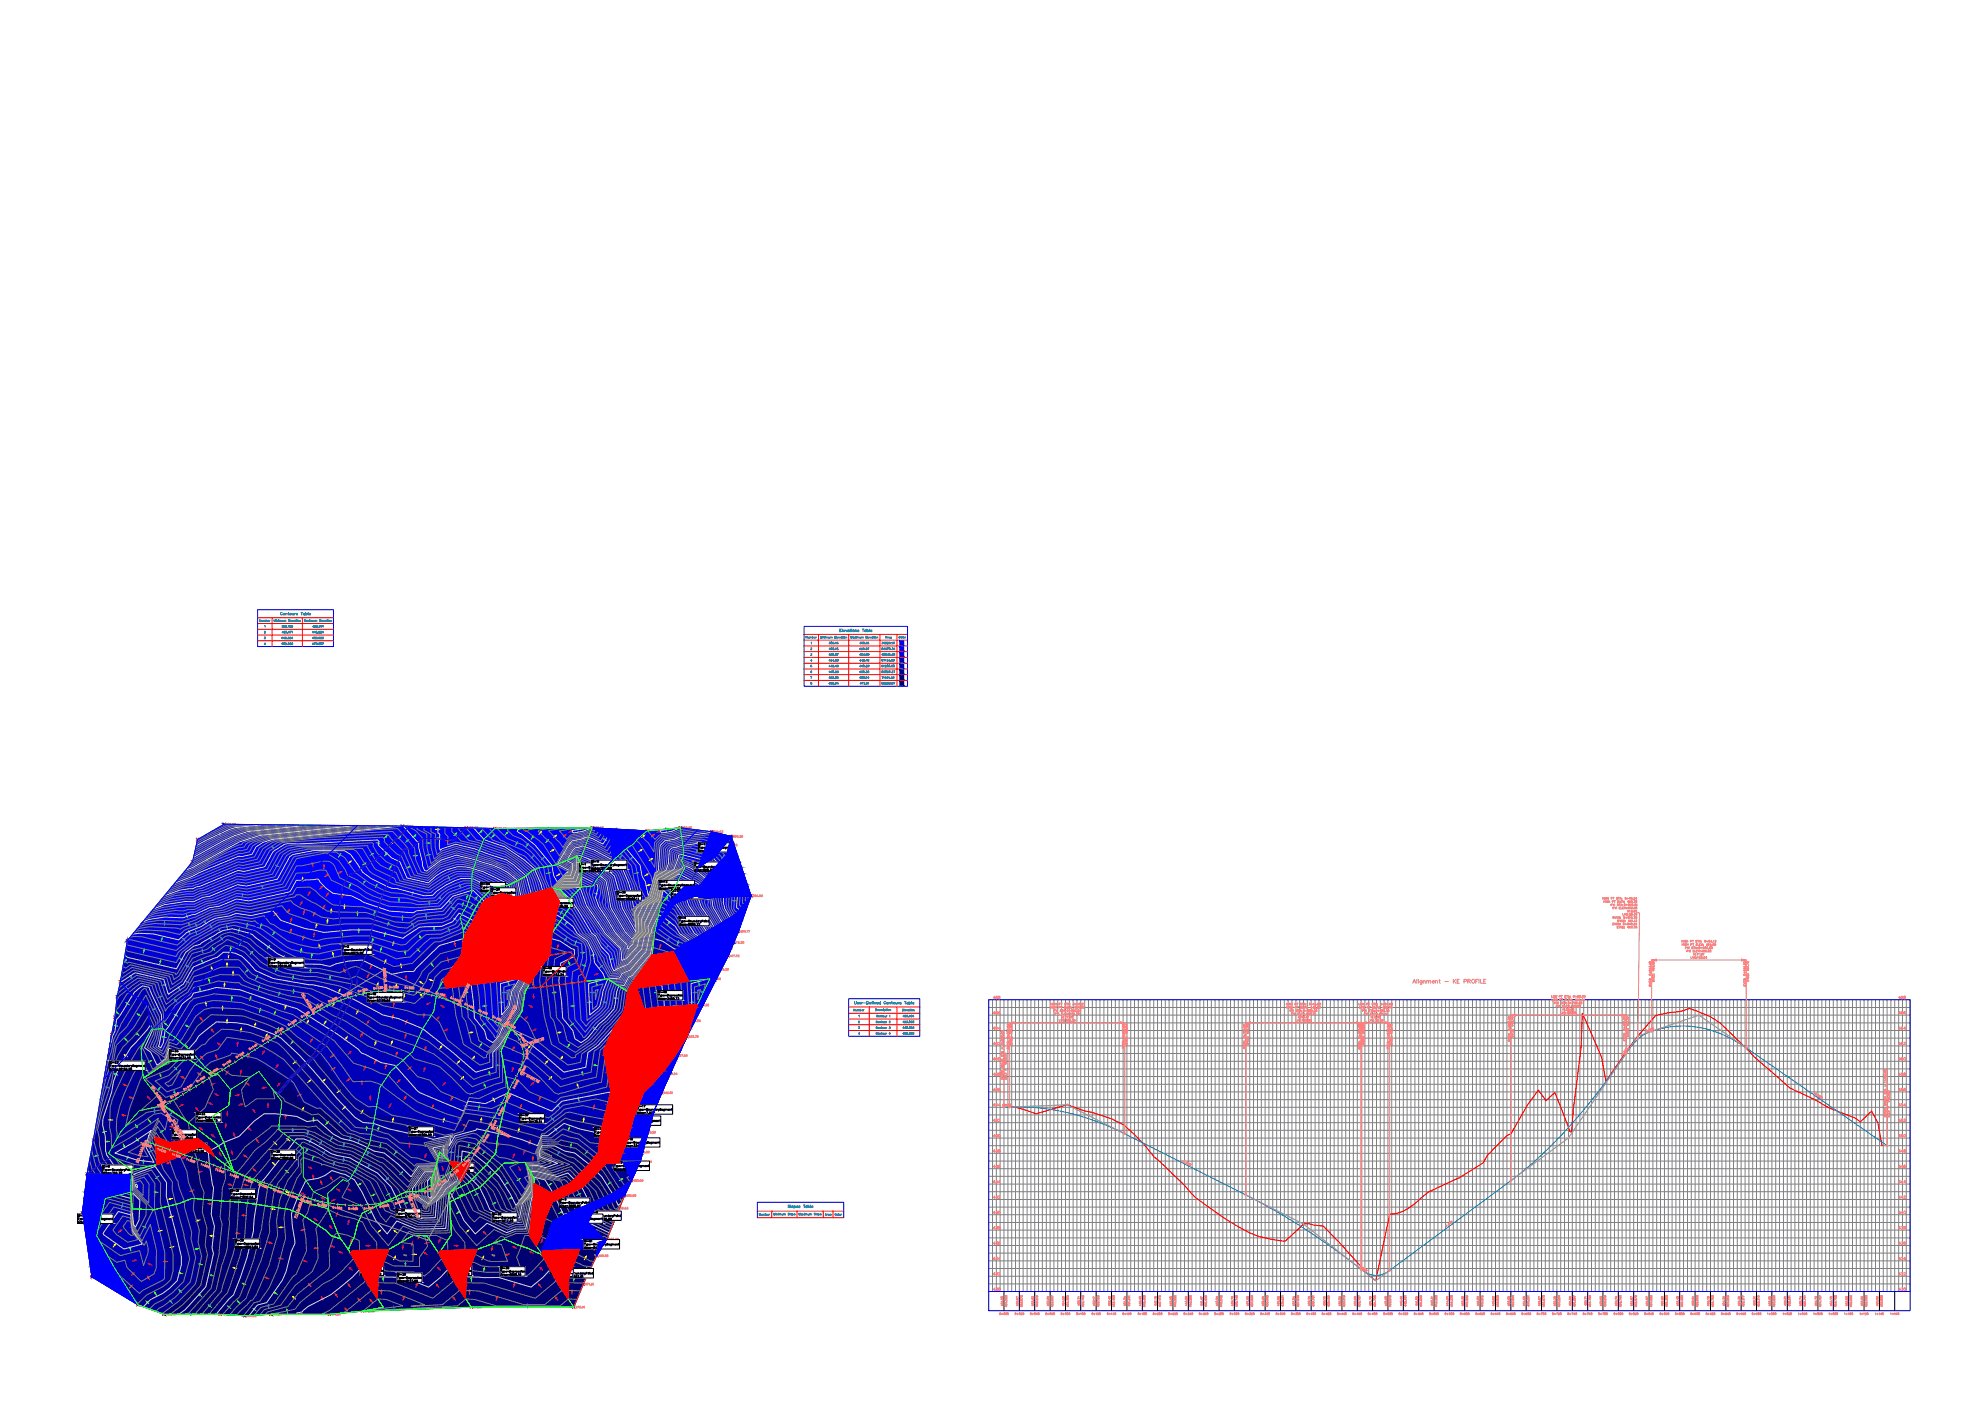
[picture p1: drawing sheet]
<svg xmlns="http://www.w3.org/2000/svg" width="594mm" height="420mm" viewBox="0 0 594 420" stroke-linecap="round" stroke-linejoin="round" font-family="sans-serif">
<!-- layer: V-NODE -->
<g fill="none" stroke="#f00" stroke-width=".3">
<path d="M57.3 258l.8 .8M58.1 258l-.8 .8M58.8 251.3l.8 .9M59.6 251.3l-.8 .9M66.8 246.8l.8 .8M67.6 246.8l-.8 .8M71.4 252.1l.8 .8M72.2 252.1l-.8 .8M84.5 252.3l.8 .8M85.3 252.3l-.8 .8M88.5 257.1l.8 .8M89.3 257.1l-.8 .8"/>
<path d="M97.2 255.5l.8 .8M98 255.5l-.8 .8M98.8 259l.8 .8M99.6 259l-.8 .8M108.3 254l.8 .8M109.1 254l-.8 .8M113.2 252.9l.8 .8M114 252.9l-.8 .8M117.1 250.5l.8 .8M117.9 250.5l-.8 .8M120.2 247.4l.8 .8M120.7 254.2l.8 .9"/>
<path d="M121 247.4l-.8 .8M121.5 254.2l-.8 .9M124 254l.8 .8M124.8 254l-.8 .8M127.3 249.7l.8 .8M128.1 249.7l-.8 .8M131.6 259.7l.8 .8M132.3 253.5l.8 .9M132.4 259.7l-.8 .8M132.5 249.7l.9 .8M133.1 253.5l-.8 .9M133.4 249.7l-.9 .8"/>
<path d="M136.4 251.9l.8 .8M136.6 256.6l.8 .8M137.2 251.9l-.8 .8M137.4 256.6l-.8 .8M139.4 247.8l.9 .8M140.3 247.8l-.9 .8M140.8 255.9l.8 .8M141.6 255.9l-.8 .8M143.7 251.4l.8 .8M144.5 251.4l-.8 .8M146.3 256.4l.8 .8M147.1 256.4l-.8 .8"/>
<path d="M147.7 259.9l.8 .8M148 248.1l.8 .8M148.5 259.9l-.8 .8M148.8 248.1l-.8 .8M150.6 251.6l.8 .8M151.4 251.6l-.8 .8M151.8 259.9l.8 .8M152.6 259.9l-.8 .8M155.8 249l.8 .8M156.6 249l-.8 .8M157 257.3l.8 .8M157.8 257.3l-.8 .8"/>
<path d="M160.1 253l.8 .9M160.5 259.5l.9 .8M160.9 253l-.8 .9M161.4 259.5l-.9 .8M161.7 250.5l.9 .8M162.6 250.5l-.9 .8M166.2 259l.8 .8M167 259l-.8 .8M167.2 248.8l.8 .8M168 248.8l-.8 .8M169.1 252.1l.8 .8M169.9 252.1l-.8 .8"/>
<path d="M170.5 249.7l.8 .8M171.3 249.7l-.8 .8M172.8 256.4l.8 .8M173.6 256.4l-.8 .8M174.2 259.9l.8 .8M174.3 248.6l.8 .8M175 259.9l-.8 .8M175.1 248.6l-.8 .8M177.2 247.8l.8 .8M178 247.8l-.8 .8M178.2 259.9l.8 .8M179 259.9l-.8 .8"/>
<path d="M182.2 249l.8 .8M183 249l-.8 .8M183.4 257.3l.8 .8M184.2 257.3l-.8 .8M186.5 253l.8 .9M187 259.5l.8 .8M187.3 253l-.8 .9M187.8 259.5l-.8 .8M188.2 250.5l.8 .8M189 250.5l-.8 .8M192.7 259l.8 .8M193.5 259l-.8 .8"/>
<path d="M193.6 248.8l.8 .8M194.4 248.8l-.8 .8M195.5 252.1l.8 .8M196.3 252.1l-.8 .8M197 249.7l.8 .8M197.8 249.7l-.8 .8M200.7 248.6l.9 .8M201.6 248.6l-.9 .8M203.5 256.4l.8 .8M203.6 247.8l.8 .8M204.3 256.4l-.8 .8M204.4 247.8l-.8 .8"/>
<path d="M204.9 259.9l.8 .8M205.7 259.9l-.8 .8M208.9 259.9l.9 .8M209.8 259.9l-.9 .8M213 249l.8 .8M213.8 249l-.8 .8M214.2 257.3l.8 .8M215 257.3l-.8 .8M217.3 253l.8 .9M217.7 259.5l.8 .8M218.1 253l-.8 .9M218.5 259.5l-.8 .8"/>
<path d="M218.9 250.5l.8 .8M219.7 250.5l-.8 .8M54 277.5l.8 .8M54.8 277.5l-.8 .8M54.9 270.9l.9 .8M55.8 270.9l-.9 .8M57.1 263l.8 .8M57.2 278.7l.8 .8M57.9 263l-.8 .8M58 278.7l-.8 .8M58.1 274.9l.8 .8M58.9 274.9l-.8 .8"/>
<path d="M60 277.6l.8 .8M60.8 277.6l-.8 .8M63.6 278.8l.8 .8M64.4 278.8l-.8 .8M65.2 276.3l.8 .8M66 276.3l-.8 .8M70.2 276.1l.9 .8M71.1 276.1l-.9 .8M82.6 276.6l.8 .9M83.4 276.6l-.8 .9M87 273.1l.8 .8M87.8 273.1l-.8 .8"/>
<path d="M88.4 268.8l.8 .8M89.2 268.8l-.8 .8M91 277.2l.8 .8M91.8 277.2l-.8 .8M94.1 269.7l.9 .8M94.2 264.3l.8 .8M95 264.3l-.8 .8M95 269.7l-.9 .8M96.1 274.5l.8 .9M96.9 274.5l-.8 .9M99.1 263.5l.8 .8M99.7 270.7l.8 .8"/>
<path d="M99.9 263.5l-.8 .8M100.5 270.7l-.8 .8M100.9 273.1l.9 .9M101.8 273.1l-.9 .9M106.4 261.4l.8 .8M107.2 261.4l-.8 .8M108 270.7l.8 .8M108.8 270.7l-.8 .8M111.4 277l.8 .8M111.8 260.6l.8 .8M112.2 277l-.8 .8M112.6 260.6l-.8 .8"/>
<path d="M116.2 272.3l.8 .8M117 272.3l-.8 .8M117.3 264.7l.9 .8M118.2 264.7l-.9 .8M124.2 271.8l.9 .8M125.1 271.8l-.9 .8M125.4 278.2l.8 .8M126.2 278.2l-.8 .8M127.6 260.4l.8 .8M128.3 266.3l.8 .8M128.4 260.4l-.8 .8M129.1 266.3l-.8 .8"/>
<path d="M132.5 273.2l.9 .8M133.4 273.2l-.9 .8M134.5 267.8l.8 .8M135.3 267.8l-.8 .8M136.8 269.4l.8 .8M136.8 261.8l.8 .9M137.3 273.4l.8 .8M137.6 269.4l-.8 .8M137.6 261.8l-.8 .9M138.1 273.4l-.8 .8M138.7 279.4l.8 .8M139.5 279.4l-.8 .8"/>
<path d="M140.8 269.9l.8 .8M141.3 261.8l.9 .9M141.3 266.6l.9 .8M141.6 269.9l-.8 .8M142.2 261.8l-.9 .9M142.2 266.6l-.9 .8M144.7 270.9l.8 .8M145.1 279.6l.8 .8M145.5 270.9l-.8 .8M145.9 279.6l-.8 .8M147.5 265.6l.8 .9M148.3 265.6l-.8 .9"/>
<path d="M152 265.1l.8 .9M152.8 265.1l-.8 .9M153.4 279.4l.8 .8M154.2 279.4l-.8 .8M155.8 271.8l.8 .8M156.6 271.8l-.8 .8M157 262.5l.8 .9M157 268.7l.8 .8M157.8 262.5l-.8 .9M157.8 268.7l-.8 .8M162.7 272.3l.8 .8M163.5 272.3l-.8 .8"/>
<path d="M163.9 278.9l.8 .8M164.7 278.9l-.8 .8M165.1 265.9l.8 .8M165.1 279.4l.9 .8M165.9 265.9l-.8 .8M166 279.4l-.9 .8M167.3 269.9l.8 .8M167.7 268.2l.8 .8M167.8 266.6l.8 .8M168.1 269.9l-.8 .8M168.5 268.2l-.8 .8M168.6 266.6l-.8 .8"/>
<path d="M169.5 261.1l.9 .8M170.4 261.1l-.9 .8M171.1 270.9l.8 .8M171.6 279.6l.8 .8M171.9 270.9l-.8 .8M172.4 279.6l-.8 .8M173.9 265.6l.9 .9M174.8 265.6l-.9 .9M178.4 265.1l.9 .9M179.3 265.1l-.9 .9M179.9 279.4l.8 .8M180.7 279.4l-.8 .8"/>
<path d="M182.2 271.8l.8 .8M183 271.8l-.8 .8M183.4 262.5l.8 .9M183.4 268.7l.8 .8M184.2 262.5l-.8 .9M184.2 268.7l-.8 .8M189.1 272.3l.8 .8M189.9 272.3l-.8 .8M190.3 278.9l.8 .8M191.1 278.9l-.8 .8M191.5 265.9l.8 .8M192.3 265.9l-.8 .8"/>
<path d="M194.1 268.2l.8 .8M194.9 268.2l-.8 .8M195.9 279.4l.8 .8M196 261.1l.8 .8M196.7 279.4l-.8 .8M196.8 261.1l-.8 .8M198 269.9l.8 .8M198.5 266.6l.8 .8M198.8 269.9l-.8 .8M199.3 266.6l-.8 .8M201.8 270.9l.8 .8M202.3 279.6l.8 .8"/>
<path d="M202.6 270.9l-.8 .8M203.1 279.6l-.8 .8M204.6 265.6l.9 .9M205.5 265.6l-.9 .9M209.2 265.1l.8 .9M210 265.1l-.8 .9M210.6 279.4l.8 .8M211.4 279.4l-.8 .8M213 271.8l.8 .8M213.8 271.8l-.8 .8M214.2 262.5l.8 .9M214.2 268.7l.8 .8"/>
<path d="M215 262.5l-.8 .9M215 268.7l-.8 .8M219.8 272.3l.8 .8M220.6 272.3l-.8 .8M221 278.9l.8 .8M221.8 278.9l-.8 .8M224.8 268.2l.8 .8M225.6 268.2l-.8 .8M34.8 298.5l.8 .8M35.6 298.5l-.8 .8M35.7 294l.8 .8M36.5 294l-.8 .8"/>
<path d="M37.8 281.7l.9 .8M38.1 287.8l.8 .8M38.7 281.7l-.9 .8M38.9 287.8l-.8 .8M43.1 296.4l.8 .8M43.9 296.4l-.8 .8M50.2 297.4l.8 .9M51 297.4l-.8 .9M52.3 285.1l.8 .8M52.6 291.3l.8 .8M53.1 285.1l-.8 .8M53.4 291.3l-.8 .8"/>
<path d="M57.1 285.3l.8 .8M57.6 299.8l.8 .8M57.8 291.5l.8 .8M57.9 285.3l-.8 .8M58.1 281.8l.8 .8M58.4 299.8l-.8 .8M58.6 291.5l-.8 .8M58.9 281.8l-.8 .8M63.5 298.4l.8 .8M64.3 298.4l-.8 .8M65.9 287.5l.8 .8M65.9 291.5l.8 .8"/>
<path d="M66.7 287.5l-.8 .8M66.7 291.5l-.8 .8M67.1 283.6l.8 .9M67.8 281l.8 .8M67.9 283.6l-.8 .9M68.6 281l-.8 .8M71.3 287.9l.8 .8M71.3 295.3l.8 .8M72.1 287.9l-.8 .8M72.1 295.3l-.8 .8M78 289.1l.8 .8M78.8 289.1l-.8 .8"/>
<path d="M80.1 298.4l.8 .8M80.3 293.8l.9 .9M80.9 298.4l-.8 .8M81.2 293.8l-.9 .9M86.5 282.9l.8 .9M87.3 282.9l-.8 .9M89.1 288.4l.8 .8M89.9 288.4l-.8 .8M92.9 296.2l.8 .8M93.7 296.2l-.8 .8M94.1 282.7l.8 .8M94.9 282.7l-.8 .8"/>
<path d="M96 287.7l.8 .8M96.2 280.1l.9 .8M96.8 287.7l-.8 .8M97.1 280.1l-.9 .8M104.3 299.6l.8 .8M105.1 299.6l-.8 .8M106.2 289.8l.8 .8M106.7 294.8l.8 .8M107 289.8l-.8 .8M107.5 294.8l-.8 .8M109.3 286.3l.8 .8M110.1 286.3l-.8 .8"/>
<path d="M113.1 281.7l.8 .9M113.9 281.7l-.8 .9M114.8 297.7l.8 .8M115.6 297.7l-.8 .8M116.9 292.5l.8 .8M117.7 292.5l-.8 .8M119 285.3l.8 .8M119.8 285.3l-.8 .8M120.4 280.8l.8 .8M121.2 280.8l-.8 .8M123.5 296l.8 .8M123.8 290.1l.8 .8"/>
<path d="M124.3 296l-.8 .8M124.6 290.1l-.8 .8M130.6 296.9l.8 .8M131.4 283.2l.8 .8M131.4 296.9l-.8 .8M132.2 283.2l-.8 .8M132.5 293.6l.9 .8M133.4 293.6l-.9 .8M138 286l.8 .9M138.8 286l-.8 .9M144.4 285.1l.8 .8M145.2 285.1l-.8 .8"/>
<path d="M147.7 282.5l.8 .8M148.5 282.5l-.8 .8M148.9 293.8l.8 .9M149.7 293.8l-.8 .9M151.3 288.4l.8 .8M152 296.9l.8 .8M152.1 288.4l-.8 .8M152.8 296.9l-.8 .8M153.4 287.2l.8 .9M154.2 287.2l-.8 .9M155.3 293.1l.8 .9M156.1 293.1l-.8 .9"/>
<path d="M157.1 296.9l.8 .8M157.5 290.3l.8 .8M157.9 296.9l-.8 .8M158.3 290.3l-.8 .8M158.7 284.1l.8 .9M159 293.6l.8 .8M159.5 284.1l-.8 .9M159.8 293.6l-.8 .8M160.8 286.3l.8 .8M161.6 286.3l-.8 .8M162.2 282.3l.8 .8M163 282.3l-.8 .8"/>
<path d="M164.5 286l.8 .9M165.3 286l-.8 .9M170.9 285.1l.8 .8M171.7 285.1l-.8 .8M174.2 282.5l.8 .8M175 282.5l-.8 .8M175.3 293.8l.9 .9M176.2 293.8l-.9 .9M177.8 288.4l.8 .8M178.4 296.9l.9 .8M178.6 288.4l-.8 .8M179.3 296.9l-.9 .8"/>
<path d="M179.9 287.2l.8 .9M180.7 287.2l-.8 .9M181.8 293.1l.8 .9M182.6 293.1l-.8 .9M183.9 290.3l.8 .8M184.7 290.3l-.8 .8M185.1 284.1l.8 .9M185.9 284.1l-.8 .9M187.2 286.3l.8 .8M187.8 296.9l.8 .8M188 286.3l-.8 .8M188.6 282.3l.9 .8"/>
<path d="M188.6 296.9l-.8 .8M189.5 282.3l-.9 .8M189.7 293.6l.8 .8M190.5 293.6l-.8 .8M195.2 286l.8 .9M196 286l-.8 .9M201.6 285.1l.8 .8M202.4 285.1l-.8 .8M204.9 282.5l.8 .8M205.7 282.5l-.8 .8M206.1 293.8l.8 .9M206.9 293.8l-.8 .9"/>
<path d="M208.4 288.4l.9 .8M209.2 296.9l.8 .8M209.3 288.4l-.9 .8M210 296.9l-.8 .8M210.6 287.2l.8 .9M211.4 287.2l-.8 .9M212.5 293.1l.8 .9M213.3 293.1l-.8 .9M214.6 290.3l.8 .8M215.4 290.3l-.8 .8M215.8 284.1l.8 .9M216.6 284.1l-.8 .9"/>
<path d="M217.9 286.3l.9 .8M218.8 286.3l-.9 .8M219.4 282.3l.8 .8M220.2 282.3l-.8 .8M33.1 309.9l.8 .8M33.9 309.9l-.8 .8M34 304.7l.8 .8M34.5 313.5l.8 .8M34.8 304.7l-.8 .8M35.3 313.5l-.8 .8M35.9 307.1l.8 .8M36.7 307.1l-.8 .8"/>
<path d="M41.9 313.9l.8 .9M42.7 313.9l-.8 .9M45 308.5l.8 .8M45.8 308.5l-.8 .8M47.6 313.3l.8 .8M48.4 313.3l-.8 .8M48.6 308.1l.8 .8M49 316.9l.8 .8M49.2 301.9l.9 .8M49.4 308.1l-.8 .8M49.8 316.9l-.8 .8M50.1 301.9l-.9 .8"/>
<path d="M50.2 318l.8 .8M50.4 310.5l.9 .8M51 318l-.8 .8M51.3 310.5l-.9 .8M56.4 317.3l.8 .8M57.2 317.3l-.8 .8M59.4 311.9l.9 .8M60.3 311.9l-.9 .8M63 304.1l.8 .8M63.8 304.1l-.8 .8M67.5 310.2l.8 .8M68.3 310.2l-.8 .8"/>
<path d="M69.4 316.4l.8 .8M70.2 316.4l-.8 .8M72.5 303.6l.8 .8M73.3 303.6l-.8 .8M75.6 311.7l.8 .8M76.4 311.7l-.8 .8M80.1 306l.8 .8M80.9 306l-.8 .8M82.7 313.3l.8 .8M83.5 313.3l-.8 .8M85.8 306l.8 .8M86.6 306l-.8 .8"/>
<path d="M89.6 300.8l.8 .8M90.4 300.8l-.8 .8M92.9 317.6l.8 .8M93.7 317.6l-.8 .8M100 311.7l.8 .8M100.8 311.7l-.8 .8M101.5 306.7l.8 .8M102.3 306.7l-.8 .8M104.5 319.7l.9 .8M105.4 319.7l-.9 .8M108.6 314.7l.8 .9M109.4 314.7l-.8 .9"/>
<path d="M113.8 308.8l.8 .8M114 314l.9 .8M114.3 303.3l.8 .9M114.6 308.8l-.8 .8M114.9 314l-.9 .8M115.1 303.3l-.8 .9M118.1 319l.8 .8M118.9 319l-.8 .8M123.3 314.3l.8 .8M124 301.7l.8 .8M124.1 314.3l-.8 .8M124.8 301.7l-.8 .8"/>
<path d="M126.4 308.1l.8 .8M127.2 308.1l-.8 .8M129.7 302.9l.8 .8M130.5 302.9l-.8 .8M131.6 320l.8 .8M132.4 320l-.8 .8M136.4 304.3l.8 .8M137.2 304.3l-.8 .8M137.3 313.1l.8 .8M138.1 313.1l-.8 .8M145.1 316.2l.8 .8M145.9 316.2l-.8 .8"/>
<path d="M148.5 310.5l.8 .8M149.1 305.7l.9 .8M149.3 310.5l-.8 .8M149.7 314.3l.8 .8M150 305.7l-.9 .8M150.5 314.3l-.8 .8M151.5 301l.9 .8M152.4 301l-.9 .8M152.8 308.1l.8 .8M153.6 308.1l-.8 .8M156.1 302.9l.9 .8M157 302.9l-.9 .8"/>
<path d="M158 320l.9 .8M158.9 320l-.9 .8M162.8 304.3l.8 .8M163.6 304.3l-.8 .8M163.7 313.1l.8 .8M164.5 313.1l-.8 .8M171.6 316.2l.8 .8M172.4 316.2l-.8 .8M174.9 310.5l.8 .8M175.6 305.7l.8 .8M175.7 310.5l-.8 .8M176.4 305.7l-.8 .8"/>
<path d="M178 301l.8 .8M178.8 301l-.8 .8M180.5 314.3l.8 .8M181.3 314.3l-.8 .8M183.6 308.1l.8 .8M184.4 308.1l-.8 .8M186.9 302.9l.8 .8M187.7 302.9l-.8 .8M188.8 320l.8 .8M189.6 320l-.8 .8M193.5 304.3l.8 .8M194.3 304.3l-.8 .8"/>
<path d="M194.4 313.1l.9 .8M195.3 313.1l-.9 .8M202.3 316.2l.8 .8M203.1 316.2l-.8 .8M205.6 310.5l.8 .8M206.3 305.7l.8 .8M206.4 310.5l-.8 .8M207.1 305.7l-.8 .8M208.7 301l.8 .8M209.5 301l-.8 .8M29.5 336.7l.9 .8M30.4 336.7l-.9 .8"/>
<path d="M33.1 330.8l.8 .8M33.9 330.8l-.8 .8M35.7 321.3l.8 .8M35.9 338.9l.8 .8M36.5 321.3l-.8 .8M36.7 338.9l-.8 .8M41.4 332.7l.8 .8M42.2 332.7l-.8 .8M42.6 322.9l.8 .9M43.4 322.9l-.8 .9M47.6 334.2l.8 .8M48.4 334.2l-.8 .8"/>
<path d="M48.7 331l.9 .8M49.6 331l-.9 .8M50.2 324.7l.8 .8M51 324.7l-.8 .8M55.9 336.1l.8 .8M56.7 336.1l-.8 .8M57.1 326.4l.8 .8M57.9 326.4l-.8 .8M63.2 334.4l.9 .9M64.1 334.4l-.9 .9M64.7 321.4l.8 .8M65.5 321.4l-.8 .8"/>
<path d="M68.2 331.1l.8 .8M68.7 326.4l.8 .8M69 331.1l-.8 .8M69.5 326.4l-.8 .8M71.8 334.9l.8 .8M72.6 334.9l-.8 .8M75.1 326.6l.8 .8M75.9 326.6l-.8 .8M77.3 320.9l.8 .8M78.1 320.9l-.8 .8M80.6 337l.8 .8M81.4 337l-.8 .8"/>
<path d="M84.1 329.9l.9 .8M85 329.9l-.9 .8M87.9 324l.8 .8M88.7 324l-.8 .8M91 336.8l.8 .8M91.8 336.8l-.8 .8M93.9 339.4l.8 .8M94.7 339.4l-.8 .8M96 330.2l.8 .8M96.8 330.2l-.8 .8M101 323.3l.8 .8M101.8 323.3l-.8 .8"/>
<path d="M102.9 339.9l.8 .8M103.7 339.9l-.8 .8M106 338l.8 .8M106.2 327.5l.8 .9M106.8 338l-.8 .8M107 327.5l-.8 .9M112.1 333.7l.8 .8M112.9 333.7l-.8 .8M113.5 325.6l.9 .8M114.4 325.6l-.9 .8M116.4 338.5l.8 .8M117.2 338.5l-.8 .8"/>
<path d="M123.8 334.4l.8 .9M124.6 334.4l-.8 .9M125.6 326.8l.9 .8M126.5 326.8l-.9 .8M135.6 339.2l.8 .8M136.4 339.2l-.8 .8M138.5 333.3l.8 .8M138.6 333.7l.8 .8M139.3 333.3l-.8 .8M139.4 333.7l-.8 .8M140.8 327.3l.8 .8M141.6 327.3l-.8 .8"/>
<path d="M142 321.6l.8 .8M142.8 321.6l-.8 .8M142.9 338.5l.8 .8M143.7 338.5l-.8 .8M150.2 334.4l.8 .9M151 334.4l-.8 .9M152.1 326.8l.8 .8M152.9 326.8l-.8 .8M162.1 339.2l.8 .8M162.9 339.2l-.8 .8M164.9 333.3l.8 .8M165.7 333.3l-.8 .8"/>
<path d="M167.3 327.3l.8 .8M168.1 327.3l-.8 .8M168.5 321.6l.8 .8M169.3 321.6l-.8 .8M169.3 333.7l.8 .8M170.1 333.7l-.8 .8M173.6 338.5l.8 .8M174.4 338.5l-.8 .8M180.9 334.4l.8 .9M181.7 334.4l-.8 .9M182.8 326.8l.8 .8M183.6 326.8l-.8 .8"/>
<path d="M192.8 339.2l.8 .8M193.6 339.2l-.8 .8M195.6 333.3l.9 .8M196.5 333.3l-.9 .8M198 327.3l.8 .8M198.8 327.3l-.8 .8M199.2 321.6l.8 .8M200 321.6l-.8 .8M25.7 351.7l.8 .8M26.5 351.7l-.8 .8M27.6 341.5l.8 .8M28.4 341.5l-.8 .8"/>
<path d="M31.2 359l.8 .8M32 359l-.8 .8M32.1 345.5l.8 .8M32.9 345.5l-.8 .8M38.8 357.6l.8 .8M39 350.4l.8 .9M39.6 357.6l-.8 .8M39.8 350.4l-.8 .9M40.2 355.1l.9 .8M41.1 355.1l-.9 .8M42.1 344.9l.8 .8M42.9 344.9l-.8 .8"/>
<path d="M44 340.1l.8 .8M44.8 340.1l-.8 .8M46.1 340.5l.8 .8M46.7 348.9l.8 .8M46.9 340.5l-.8 .8M47.5 348.9l-.8 .8M50.4 342.2l.9 .9M51.3 342.2l-.9 .9M53.5 353.9l.8 .8M54.3 353.9l-.8 .8M60.6 343.9l.9 .8M61.5 343.9l-.9 .8"/>
<path d="M64.9 355.1l.8 .8M65.7 355.1l-.8 .8M66.8 342.5l.8 .8M67.6 342.5l-.8 .8M69.6 350.8l.9 .8M70.5 350.8l-.9 .8M71.1 342.7l.8 .8M71.3 358.9l.8 .8M71.9 342.7l-.8 .8M72.1 358.9l-.8 .8M78.9 345.6l.8 .8M79.4 355.3l.8 .8"/>
<path d="M79.7 345.6l-.8 .8M80.2 355.3l-.8 .8M87.2 345.1l.8 .8M88 345.1l-.8 .8M90.6 352.4l.8 .9M90.6 348.2l.8 .8M90.6 342.2l.8 .9M91.4 352.4l-.8 .9M91.4 348.2l-.8 .8M91.4 342.2l-.8 .9M93.4 343.7l.8 .8M93.6 357l.8 .8"/>
<path d="M94.2 343.7l-.8 .8M94.4 357l-.8 .8M96.5 348.7l.8 .8M97.3 348.7l-.8 .8M97.9 357.4l.8 .8M98.7 357.4l-.8 .8M100 344.1l.8 .9M100.8 344.1l-.8 .9M102.4 358.6l.8 .8M102.7 353.2l.8 .8M103.2 358.6l-.8 .8M103.5 353.2l-.8 .8"/>
<path d="M105 345.1l.8 .8M105.8 345.1l-.8 .8M107.9 357.4l.8 .8M108.7 357.4l-.8 .8M110.5 342.5l.8 .8M111.3 342.5l-.8 .8M111.4 353.9l.8 .8M112.2 353.9l-.8 .8M114 348.9l.9 .8M114.9 348.9l-.9 .8M121.4 357l.8 .8M122.2 357l-.8 .8"/>
<path d="M124.2 348.4l.9 .8M125.1 348.4l-.9 .8M126.6 342.2l.8 .9M127.4 342.2l-.8 .9M128.9 358.6l.8 .8M129.1 353.2l.8 .8M129.7 358.6l-.8 .8M129.7 358.2l.8 .8M129.9 353.2l-.8 .8M130.5 358.2l-.8 .8M130.6 348.2l.8 .8M131.4 348.2l-.8 .8"/>
<path d="M131.4 345.1l.9 .8M131.8 353.6l.8 .9M132.3 345.1l-.9 .8M132.6 353.6l-.8 .9M133.7 345.1l.8 .8M134.3 357.4l.8 .8M134.5 348l.8 .8M134.5 345.1l-.8 .8M135.1 357.4l-.8 .8M135.3 348l-.8 .8M136.9 342.5l.9 .8M137.8 342.5l-.9 .8"/>
<path d="M137.9 353.9l.8 .8M138.7 353.9l-.8 .8M140.5 348.9l.8 .8M141.3 348.9l-.8 .8M147.8 357l.8 .8M148.6 357l-.8 .8M150.7 348.4l.8 .8M151.5 348.4l-.8 .8M153.1 342.2l.8 .9M153.9 342.2l-.8 .9M156.1 358.2l.9 .8M157 358.2l-.9 .8"/>
<path d="M157.1 348.2l.8 .8M157.9 348.2l-.8 .8M158.3 353.6l.8 .9M159.1 353.6l-.8 .9M159.6 358.6l.8 .8M159.8 353.2l.8 .8M160.2 345.1l.8 .8M160.4 358.6l-.8 .8M160.6 353.2l-.8 .8M160.9 348l.8 .8M161 345.1l-.8 .8M161.7 348l-.8 .8"/>
<path d="M162.2 345.1l.8 .8M163 345.1l-.8 .8M165 357.4l.9 .8M165.9 357.4l-.9 .8M167.6 342.5l.8 .8M168.4 342.5l-.8 .8M168.6 353.9l.8 .8M169.4 353.9l-.8 .8M171.2 348.9l.8 .8M172 348.9l-.8 .8M178.6 357l.8 .8M179.4 357l-.8 .8"/>
<path d="M181.4 348.4l.8 .8M182.2 348.4l-.8 .8M183.8 342.2l.8 .9M184.6 342.2l-.8 .9M186.9 358.2l.8 .8M187.7 358.2l-.8 .8M187.8 348.2l.8 .8M188.6 348.2l-.8 .8M189 353.6l.8 .9M189.8 353.6l-.8 .9M190.9 345.1l.8 .8M191.6 348l.8 .8"/>
<path d="M191.7 345.1l-.8 .8M192.4 348l-.8 .8M24.3 363.3l.8 .8M24.8 366.1l.8 .9M25.1 363.3l-.8 .8M25.6 366.1l-.8 .9M28.1 376.3l.8 .9M28.6 370.2l.8 .8M28.9 376.3l-.8 .9M29.4 370.2l-.8 .8M33.8 379.7l.8 .8M34.6 379.7l-.8 .8"/>
<path d="M38.8 366.7l.8 .8M39.3 369.5l.8 .8M39.6 366.7l-.8 .8M39.7 366.6l.9 .8M40.1 369.5l-.8 .8M40.6 366.6l-.9 .8M42.6 379.7l.8 .8M43.1 373.6l.8 .8M43.4 379.7l-.8 .8M43.9 373.6l-.8 .8M45.7 362.4l.8 .8M46.5 362.4l-.8 .8"/>
<path d="M53.3 361l.8 .8M54.1 361l-.8 .8M54.2 370l.8 .8M55 370l-.8 .8M56.4 377.1l.8 .9M57.2 377.1l-.8 .9M65.9 375l.8 .8M66.7 375l-.8 .8M69.6 365.7l.9 .9M70.5 365.7l-.9 .9M77.5 367.6l.8 .8M77.7 377.6l.8 .8"/>
<path d="M78.3 367.6l-.8 .8M78.5 377.6l-.8 .8M86.7 371.7l.8 .8M87.5 371.7l-.8 .8M87.7 363.6l.8 .8M88.5 363.6l-.8 .8M97.2 370l.8 .8M98 370l-.8 .8M98.1 362.6l.8 .9M98.9 362.6l-.8 .9M99.6 380l.8 .8M100.4 380l-.8 .8"/>
<path d="M101.2 370.3l.8 .8M102 370.3l-.8 .8M104.8 375.5l.8 .8M105.6 375.5l-.8 .8M108.6 369.8l.8 .8M109.4 369.8l-.8 .8M115 362.6l.8 .9M115.8 362.6l-.8 .9M116.2 374.3l.8 .8M117 374.3l-.8 .8M121.4 376.2l.8 .8M122.2 376.2l-.8 .8"/>
<path d="M123.6 370l.9 .8M124.5 371.2l.8 .8M124.5 370l-.9 .8M125.3 371.2l-.8 .8M126 380l.8 .8M126.8 380l-.8 .8M127.3 362l.8 .8M127.7 370.3l.8 .8M128.1 362l-.8 .8M128.5 370.3l-.8 .8M131.2 375.5l.8 .8M132 375.5l-.8 .8"/>
<path d="M135 369.8l.8 .8M135.8 369.8l-.8 .8M141.4 362.6l.8 .9M142.2 362.6l-.8 .9M142.6 374.3l.8 .8M143.4 374.3l-.8 .8M147.8 376.2l.8 .8M148.6 376.2l-.8 .8M150.9 371.2l.8 .8M151.7 371.2l-.8 .8M153.8 362l.8 .8M154.3 370l.9 .8"/>
<path d="M154.6 362l-.8 .8M155.2 370l-.9 .8M156.7 380l.8 .8M157.5 380l-.8 .8M158.4 370.3l.8 .8M159.2 370.3l-.8 .8M161.9 375.5l.9 .8M162.8 375.5l-.9 .8M165.7 369.8l.8 .8M166.5 369.8l-.8 .8M172.1 362.6l.9 .9M173 362.6l-.9 .9"/>
<path d="M173.3 374.3l.9 .8M174.2 374.3l-.9 .8M178.6 376.2l.8 .8M179.4 376.2l-.8 .8M181.7 371.2l.8 .8M182.5 371.2l-.8 .8M184.5 362l.8 .8M185.3 362l-.8 .8M27.1 382.5l.9 .8M28 382.5l-.9 .8M40.9 390.9l.8 .8M41.7 385.9l.8 .8"/>
<path d="M41.7 390.9l-.8 .8M42.5 385.9l-.8 .8M48.3 383l.8 .9M48.8 393.8l.8 .8M49.1 383l-.8 .9M49.6 393.8l-.8 .8M55.7 393.2l.8 .9M56.5 393.2l-.8 .9M57.1 384.2l.8 .9M57.9 384.2l-.8 .9M65.6 393.8l.8 .8M66.4 393.8l-.8 .8"/>
<path d="M66.6 387.1l.8 .8M67.4 387.1l-.8 .8M73 394.2l.8 .8M73.8 394.2l-.8 .8M74.2 389.2l.8 .8M75 389.2l-.8 .8M80.8 393.8l.8 .8M81.6 393.8l-.8 .8M85.6 391.4l.8 .8M86.4 391.4l-.8 .8M87.2 381.9l.8 .8M88 381.9l-.8 .8"/>
<path d="M90.8 393.2l.8 .9M91.6 393.2l-.8 .9M98.4 393.8l.8 .8M99.2 393.8l-.8 .8M103.6 390.7l.8 .8M104.4 390.7l-.8 .8M108.3 392.8l.8 .8M109.1 392.8l-.8 .8M110 385l.8 .8M110.8 385l-.8 .8M114.5 391.6l.8 .8M115.3 391.6l-.8 .8"/>
<path d="M116.2 380.2l.8 .8M117 380.2l-.8 .8M117.3 384.7l.9 .8M118.2 384.7l-.9 .8M130 390.7l.9 .8M130.9 390.7l-.9 .8M136.4 385l.8 .8M137.2 385l-.8 .8M141 391.6l.8 .8M141.8 391.6l-.8 .8M142.6 380.2l.8 .8M143.4 380.2l-.8 .8"/>
<path d="M143.8 384.7l.8 .8M144.6 384.7l-.8 .8M160.7 390.7l.9 .8M161.6 390.7l-.9 .8M167.2 385l.8 .8M168 385l-.8 .8M171.7 391.6l.8 .8M172.5 391.6l-.8 .8M173.3 380.2l.9 .8M174.2 380.2l-.9 .8M174.5 384.7l.8 .8M175.3 384.7l-.8 .8"/>
</g>
<g fill="none" stroke="#ff7f7f" stroke-width=".3">
<path d="M58.7 258.5h-.4l.3-.3v.5M59.4 258.2h.1v.5M59.9 258.7h.1M59.9 251.5h.3l-.2 .2 .2 .3-.4-.1M60.2 258.2l.3 .5h-.3l.3-.4zM60.7 258.3l.3-.1-.3 .5h.3M60.7 251.7h-.3l.3-.2a.27 .27 0 0 1 .1 .4 .27 .27 0 0 1-.4 .1M61 251.6l.2-.1 .1 .1-.4 .5h.4M61.5 252h.1M61.8 251.6h.3l-.3 .5h.3M62.4 251.5l.3 .4-.2 .2-.2-.3 .4-.2zM67.9 246.9h.3l-.2 .2 .2 .2-.4 .1"/>
<path d="M68.7 247.1l-.3 .1 .1-.3a.24 .24 0 0 1 .2 .3 .24 .24 0 0 1-.3 .2M69.5 247.5h.1M70.1 247l-.2-.1-.2 .3 .3 .3v-.3l-.3 .1M70.6 247l-.2-.1-.1 .3 .3 .3v-.3l-.3 .1M72.8 252.6h-.4l.2-.4v.6M73.8 252.2h-.3v.3l.3-.1v.3h-.3M74 252.7l.1 .1M75.3 252.6h-.5l.3-.4v.6M85.9 252.8h-.4l.3-.4v.6M86 252.5l.2-.1v.6M86.9 252.8h-.4l.2-.4v.6M87 253h.1"/>
<path d="M87.3 252.6l.2-.2 .2 .1-.4 .5h.4M87.8 252.5l.2-.1v.6M89.9 257.6h-.4l.2-.4v.5M90 257.3l.4-.1-.4 .5h.4M90.6 257.3l.1-.1v.5M91.1 257.7h.1M91.7 257.4l-.3 .1v-.3l.3 .3-.1 .2h-.3M91.9 257.2l.3 .5h-.3l.3-.4zM98.6 256h-.4l.3-.3v.5M98.8 255.8l.3-.1-.3 .5h.3M99.4 255.8l.3-.1-.4 .5h.4M99.9 256.2h.1"/>
<path d="M100.2 259.5h-.5l.3-.4v.5M100.2 255.7h.1v.5M100.3 259.2h.4l-.4 .4h.4M100.9 259.1h.3l-.2 .2 .2 .3h-.4M100.9 255.7h-.3v.2h.4v.2h-.4M101.4 259.6h.1M101.7 259.1h.3l-.1 .2 .2 .2-.4 .1M102.2 259.1h.4l-.3 .5M109.7 254.5h-.4l.2-.4v.6M109.8 254.2l.1-.1v.6M110.3 254.1l.3 .6-.4-.1 .4-.3zM110.8 254.6v.1"/>
<path d="M111.6 254.2l.2-.1v.6M114.6 253.4h-.4l.3-.4v.6M114.8 253.1l.1-.1v.6M115.6 253.4h-.4l.2-.4v.6M115.8 253.5h.1M116.1 253l.3 .3-.2 .3-.2-.2 .4-.3zM116.9 253.1l-.2-.1-.2 .3 .3 .2v-.2l-.3 .1M118.5 251h-.4l.3-.5v.6M118.7 250.7l.1-.2v.6M119.1 250.7l.1-.2 .3 .2-.4 .4h.4M119.7 251.1h.1M119.9 250.5h.4l-.3 .6"/>
<path d="M121.6 247.9h-.4l.3-.4v.5M121.8 247.6l.1-.1v.5M122.1 254.7h-.4l.2-.3v.5M122.2 254.5l.1-.1v.5M122.7 254.5l.2-.1 .1 .1-.4 .4h.4M122.8 248h.1M123 247.6l.1-.1v.5M123.2 254.9h.1M123.4 247.6l.4-.1-.4 .5h.4M123.5 254.4h.4l-.3 .5M124.1 254.4h.3l-.2 .2 .2 .2h-.4M125.4 254.5h-.4l.3-.4v.6"/>
<path d="M125.5 254.2l.2-.1v.6M126.5 254.6h.1M127.2 254.3l-.3 .1v-.3l.3 .3-.1 .2h-.3M127.3 254.1h.4l-.2 .6M128.7 250.2h-.4l.3-.3v.5M129.5 249.9l.3 .5h-.4l.4-.4zM130 250.4h.1M130.2 250l.1-.1v.5M130.7 249.9l.3 .5h-.3l.3-.4zM133.1 259.9l.2-.1v.6M133.6 259.8h.3l-.1 .2 .1 .3h-.3M133.7 254h-.4l.3-.4v.6"/>
<path d="M133.9 250.2h-.4l.3-.3v.5M134.8 254h-.4l.3-.4v.6M135 254.2h.1M135 250.2h-.4l.3-.3v.5M135.2 250.4h.1M135.3 253.8l.3-.1-.4 .5h.4M135.5 250l.3-.1-.3 .5h.3M135.8 253.8l.3-.1-.3 .5h.3M136 250l.3-.1-.3 .5h.4M137.8 252.4h-.5l.3-.4v.6M138 257.1h-.4l.2-.4v.6M138.1 256.9l.2-.2v.6"/>
<path d="M138.5 252h.3l-.2 .2 .2 .2h-.4M139 252.5h.1M139.1 257.2v.1M139.4 256.8l.3 .5-.3-.2 .3-.3zM139.6 252.1l-.2-.1-.2 .2 .3 .3v-.3l-.3 .2M139.8 252.1l.2-.1 .2 .2-.4 .4h.4M139.9 256.7h.4l-.3 .6M140.8 248.3h-.4l.3-.3v.5M142.1 248.5h.1M142.2 256.4h-.4l.3-.4v.6M142.7 248.1l-.3 .2v-.3h.2l.1 .3-.1 .2-.2-.1M142.9 256h.4l-.3 .6"/>
<path d="M143.2 248h-.3v.2h.4v.2h-.4M143.5 256.6h.1M143.8 256l.3 .4-.1 .2-.2-.3 .3-.3zM144.7 256.2l-.4 .1 .1-.3a.24 .24 0 0 1 .3 .3 .24 .24 0 0 1-.4 .2M145.1 251.9h-.4l.2-.4v.6M146.3 252l.1 .1M147 251.9h-.4l.3-.4v.6M147.5 251.7l-.3 .2v-.3h.3v.4h-.3M147.7 256.9h-.4l.3-.4v.6M148.7 256.5l-.3 .2 .4 .1v.2h-.4M149 257v.1M149 248.2h.3l-.2 .2 .3 .2h-.4"/>
<path d="M149.2 256.5h.4l-.3 .6M149.8 256.5h.3l-.2 .2 .3 .2-.4 .1M149.9 248.4l-.3 .2-.1-.3 .4 .1-.1 .3h-.3M150.1 248.2h.4l-.3 .6M150.6 248.7h.1M150.9 248.3h.3l-.3 .5h.4M151.4 248.2h.4l-.3 .6M151.6 251.8h.3l-.1 .2 .1 .2h-.3M152.5 251.9l-.3 .2v-.3l.3 .3-.1 .2-.3-.1M152.7 251.8h.3l-.2 .5M153.2 252.3h.1M153.8 251.8l-.3 .1v.3h.3v-.2l-.3 .2"/>
<path d="M154.3 251.8l-.2 .1v.3h.2v-.2l-.2 .2M156.8 249.1h.3l-.1 .3 .2 .2h-.4M157.7 249.3l-.3 .2v-.3l.3 .3-.1 .2h-.2M158 257.4h.3l-.1 .3 .2 .2h-.4M158.3 249.5h-.4l.3-.4v.6M158.5 249.7h.1M158.9 257.7l-.3 .1-.1-.3 .4 .2-.1 .3h-.3M159 249.2h-.2l-.1 .2 .1 .3h.2l-.1-.3-.2 .1M159.3 249.1h.3l-.2 .3 .2 .2h-.3M159.4 257.7l-.3 .1v-.3l.3 .3-.1 .2h-.2M159.6 258h.1M160.2 257.5l-.1-.1a.27 .27 0 0 0-.2 .4 .27 .27 0 0 0 .3 .2l-.1-.3-.2 .1"/>
<path d="M160.5 257.4h.3l-.2 .3 .2 .2h-.4M161.1 253.2h.3l-.2 .2 .3 .2-.2 .2-.3-.2M161.6 259.6h.3l-.2 .2 .2 .2h-.4M162 253.4l-.3 .1v-.3l.3 .3-.1 .2h-.3M162.4 259.8l-.3 .1 .1-.3a.24 .24 0 0 1 .2 .3 .24 .24 0 0 1-.3 .2M162.5 253.2h-.3v.2h.3v.3l-.4-.1M162.7 253.7h.1M162.7 259.6l.3 .5h-.4l.4-.4zM162.8 250.5h.3l-.2 .3 .2 .2h-.4M163.6 250.8h-.3l.1-.2a.24 .24 0 0 1 .2 .3 .24 .24 0 0 1-.3 .2M163.8 259.6h-.3l.3 .5-.4-.1M163.9 250.5h.3l-.2 .3 .2 .2h-.4"/>
<path d="M164.3 259.6h-.1l-.2 .2 .1 .3h.2v-.3l-.3 .2M164.4 251.1h.1M164.7 250.7l.3-.1-.4 .5h.4M165.5 250.8h-.3l.2-.2a.28 .28 0 0 1 .2 .3 .28 .28 0 0 1-.4 .2M167.3 259.1h.3l-.2 .2 .2 .3h-.4M168.1 259.3l-.3 .1 .3-.3a.27 .27 0 0 1 .1 .4 .27 .27 0 0 1-.4 .1M168.2 248.9h.3l-.1 .2 .2 .2-.4 .1M168.7 259.5h-.4l.3-.4v.6M168.9 259.6h.1M169.1 249.1l-.2 .2-.2-.3 .4 .1-.1 .3h-.3M169.3 249l.1-.1v.6M169.8 249.4h.1"/>
<path d="M170.1 259.3l-.3 .1v-.3l.3 .3-.1 .2h-.3M170.1 252.2h.3l-.1 .2 .2 .2-.4 .1M170.9 249.3h-.4l.3-.4v.6M171 252.4l-.3 .1v-.3l.3 .3-.1 .3-.3-.1M171.2 252.3l.1-.1v.6M171.5 249.9h.4l-.2 .2 .2 .2h-.4M171.6 252.7l.1 .1M172 252.2h.3l-.2 .2 .2 .3h-.4M172.4 250l-.1 .2-.3-.2 .3-.1a.31 .31 0 0 1 .1 .3 .31 .31 0 0 1-.3 .2v-.1M172.8 252.2h-.3v.3h.3v.2h-.4M173.2 250.4h.1M173.4 250h.4l-.4 .4h.4"/>
<path d="M174.2 256.9h-.5l.3-.4v.6M174.3 250l-.3 .2v-.3l.3 .3-.1 .2-.2-.1M175.2 256.5h-.3l.3 .4-.1 .2-.3-.1M175.3 248.7h.3l-.1 .2 .2 .2h-.4M175.4 257v.1M175.6 256.5h.5l-.3 .6M175.9 248.7l.3 .5h-.3l.3-.4zM176.3 256.5h.3l-.2 .2 .2 .3h-.4M176.7 248.8l-.3 .1 .1-.2a.24 .24 0 0 1 .2 .3 .24 .24 0 0 1-.3 .1M177 249.2h.1M177.2 248.8l.1-.1v.5M178 248.7l-.3 .2h.3v.3l-.3-.1"/>
<path d="M178.2 248h.3l-.1 .2 .1 .2h-.4M178.7 248l.3 .5h-.3l.3-.4zM179.6 248.1l-.3 .2v-.3h.3v.4h-.3M179.8 248.5h.1M180.4 248.1l-.3 .2v-.3h.2l.1 .3-.1 .2-.2-.1M180.6 248h.4l-.3 .5M183.3 249.1h.3l-.2 .3 .2 .3-.4-.1M184.2 249.3l-.3 .2v-.3l.3 .3-.1 .2h-.3M184.5 257.4h.3l-.2 .3 .2 .3-.4-.1M184.7 249.5h-.4l.3-.4v.6M184.9 249.7h.1M185.3 257.7l-.3 .1v-.3l.3 .3v.2h-.3"/>
<path d="M185.5 249.2l-.2-.1a.28 .28 0 0 0-.2 .4 .28 .28 0 0 0 .3 .2v-.3l-.2 .1M185.8 249.1h.3l-.2 .3 .2 .2h-.4M185.9 257.7l-.3 .1v-.3l.3 .3-.1 .2h-.3M186.1 258h.1M186.6 257.5a.24 .24 0 0 0-.2 .2 .24 .24 0 0 0 .2 .3l-.1-.3-.1 .1M186.9 257.4h.3l-.1 .3 .2 .2h-.4M187.6 253.2h.3l-.2 .2 .2 .3-.4-.1M188 259.6h.3l-.1 .2 .2 .2-.2 .2-.2-.2M188.4 253.4l-.3 .1v-.3l.3 .3-.1 .2h-.2M188.9 259.8l-.3 .1v-.3l.3 .3-.1 .2h-.2M188.9 253.2h-.3v.2h.3l.1 .3-.4-.1M189.2 253.7h.1"/>
<path d="M189.1 259.6l.3 .5h-.3l.3-.4zM189.2 250.5h.3l-.1 .3 .2 .2h-.4M190.1 250.8l-.3 .1v-.3l.3 .3-.1 .2h-.3M190.2 259.6h-.3v.2h.3v.3l-.3-.1M190.3 250.5h.3l-.1 .3 .1 .3-.4-.1M190.8 259.6l-.3 .1v.4h.3l-.1-.3-.2 .2M190.8 251.1h.1M191.1 250.7l.3-.1-.3 .5h.4M192 250.8h-.4l.1-.2a.24 .24 0 0 1 .3 .3 .24 .24 0 0 1-.4 .2M193.7 259.1h.3l.1 .4-.4 .1M194.6 259.3l-.3 .1v-.3a.24 .24 0 0 1 .3 .3 .24 .24 0 0 1-.3 .2M194.7 248.9h.3l-.2 .2 .2 .2-.1 .2-.3-.1"/>
<path d="M195.2 259.5h-.4l.2-.4v.6M195.4 259.6h.1M195.5 249.1l-.3 .1v-.3l.3 .3v.2h-.3M195.7 249l.2-.1v.6M196.2 249.4h.1M196.5 259.3l-.3 .1v-.3l.3 .3-.2 .3-.1-.1M196.6 252.2h.3l-.2 .2 .2 .3h-.4M197.4 249.3h-.4l.3-.4v.6M197.4 252.4l-.3 .1v-.3l.3 .3v.3l-.3-.1M197.6 252.3l.1-.1v.6M198 249.9h.3l-.2 .2 .2 .1-.3 .1M198.1 252.7v.1"/>
<path d="M198.4 252.2h.3v.4l-.4 .1M198.8 250l-.2 .2v-.3a.24 .24 0 0 1 .2 .2 .24 .24 0 0 1-.3 .2M199.2 252.2h-.3v.3l.4 .1-.1 .2-.3-.1M199.6 250.4h.1M199.9 250h.3l-.3 .4h.3M200.8 250l-.2 .2-.2-.2 .3-.1a.31 .31 0 0 1 .1 .3 .31 .31 0 0 1-.4 .2v-.1M201.8 248.7h.3l-.2 .2 .2 .2h-.3M202.4 248.7l.2 .5h-.3l.3-.4zM203.2 248.8l-.3 .2v-.3l.3 .3-.1 .2-.2-.1M203.4 249.2h.1M203.7 248.8l.1-.1v.5M204.4 248.7l-.3 .2h.4v.2h-.4"/>
<path d="M204.6 248h.3l-.1 .2 .2 .2h-.4M204.9 256.9h-.4l.2-.4v.6M205.2 248l.3 .5h-.4l.4-.4zM205.9 256.5l-.3 .2 .3 .1v.3l-.3-.1M206 248.1l-.2 .2v-.3h.2v.4h-.3M206.1 257l.1 .1M206.2 248.5h.1M206.4 256.5h.4l-.3 .6M206.9 248.1l-.3 .2v-.3h.2l.1 .3-.1 .2-.3-.1M207 256.5h.3v.4l-.4 .1M207.1 248h.3l-.2 .5M214 249.1h.3l-.2 .3 .2 .2h-.3"/>
<path d="M214.8 249.3l-.2 .2-.1-.3h.3v.4l-.3 .1M215.2 257.4h.3l-.2 .3 .2 .2h-.4M215.5 249.5h-.4l.2-.4v.6M215.6 249.7h.1M216 257.7l-.2 .1v-.3a.24 .24 0 0 1 .2 .2 .24 .24 0 0 1-.3 .3M216.2 249.2h-.3v.2l.3 .3v-.3l-.3 .1M216.5 249.1h.3l-.2 .3 .2 .3-.4-.1M216.6 257.7l-.3 .1v-.3a.24 .24 0 0 1 .3 .3 .24 .24 0 0 1-.4 .2M216.8 258h.1M217.4 257.5l-.2-.1-.2 .3 .3 .3v-.3l-.3 .1M217.7 257.4h.3l-.2 .3 .2 .3-.4-.1M218.3 253.2h.3l-.2 .2 .2 .2h-.4"/>
<path d="M218.7 259.6h.3l-.1 .2 .2 .2h-.4M219.1 253.4l-.3 .1 .1-.3a.24 .24 0 0 1 .2 .3 .24 .24 0 0 1-.3 .2M219.6 259.8l-.3 .1 .2-.3a.28 .28 0 0 1 .1 .4 .28 .28 0 0 1-.3 .1M219.6 253.2h-.2l-.1 .2h.3l.1 .3-.4-.1M219.8 259.6l.4 .4-.2 .2-.2-.2 .3-.4zM219.9 253.7h.1M219.9 250.5h.3l-.1 .3 .2 .2h-.4M220.8 250.8h-.3l.2-.2a.28 .28 0 0 1 .1 .3 .28 .28 0 0 1-.3 .2M220.9 259.6h-.2l-.1 .2 .4 .1v.2l-.4-.1M221 250.5h.3l-.2 .3 .3 .2h-.4M221.5 259.6h-.2l-.2 .2 .3 .3v-.3l-.3 .2M221.6 251.1h.1"/>
<path d="M221.8 250.7l.3-.1-.3 .5h.4M222.7 250.8l-.3 .1v-.3l.3 .3-.2 .2h-.1M55.4 278h-.4l.2-.4v.6M55.5 277.8l.4-.1-.4 .5h.4M56.1 277.6h.4l-.3 .6M56.3 271.4h-.4l.3-.5v.6M56.5 271.1l.1-.2 .3 .2-.4 .4h.4M56.6 278.1h.1M57 271.1l.2-.2v.6M57.2 277.6h-.3v.2l.4 .1v.2h-.4M57.5 271.5h.1M57.5 277.6h.3l-.1 .2 .1 .2-.4 .1"/>
<path d="M57.7 271.1l.2-.2v.6M58.5 263.5h-.4l.2-.4v.6M58.5 271l-.2-.1-.1 .3 .1 .3h.2v-.3l-.3 .2M58.6 279.2h-.4l.3-.4v.6M58.6 263.2l.2-.1v.6M58.8 278.8h.3v.4l-.4 .1M59.5 275.4h-.4l.3-.4v.6M59.6 263.7h.1M59.7 275.2l.3-.1-.4 .5h.4M59.9 279.3h.1M60.1 278.9l.1-.1v.6M60.2 263.3l-.3 .2v-.3l.3 .3-.1 .2-.2-.1"/>
<path d="M60.5 275.1l-.1-.1a.27 .27 0 0 0-.2 .4 .27 .27 0 0 0 .3 .1v-.2l-.3 .1M60.7 275.6h.1M60.7 263.2h-.2l-.1 .2 .3 .3v-.3l-.3 .1M60.9 278.9h-.1a.25 .25 0 0 0-.3 .2 .25 .25 0 0 0 .4 .2l-.2-.3-.2 .2M61.1 275h.3l-.2 .3 .2 .2h-.4M61.4 278.1h-.4l.3-.4v.6M61.6 277.7h.3l-.2 .2 .2 .3h-.4M62.7 278.2v.1M62.9 277.8l.1-.1v.6M63.3 277.8l.2-.1v.6M65 279.3h-.4l.3-.4v.6M65.2 278.9h.3l-.2 .2 .2 .3h-.4"/>
<path d="M65.7 278.9h.3v.4l-.3 .1M66.3 279.5h.1M66.5 278.9h.4l-.3 .6M66.5 276.8h-.4l.3-.4v.6M66.8 276.4h.3l-.2 .2 .2 .3h-.4M67.1 278.9l.3 .6h-.3l.3-.4zM67.3 276.5l.2-.1 .1 .2-.4 .4h.4M67.8 277h.1M68.1 276.5l.1-.1v.6M68.8 276.5l-.1-.1-.2 .3 .3 .3v-.3l-.3 .1M71.6 276.6h-.4l.3-.4v.5M71.8 276.2h.3l-.1 .2 .2 .2-.4 .1"/>
<path d="M72.4 276.2h.3l-.2 .2 .2 .2-.4 .1M72.9 276.7h.1M73.7 276.3l.1-.1v.5M84 277.1h-.4l.3-.4v.6M84.2 276.7h.3l-.2 .3 .2 .2h-.3M85.3 277.3h.1M85.9 276.7h-.3l.3 .6-.4-.1M86.1 276.9l.3-.1-.3 .5h.3M88.4 273.5h-.4l.3-.4v.6M88.6 273.3l.1-.2 .2 .2-.3 .4h.3M89.2 273.2l.3 .5h-.3l.3-.4zM89.7 273.7h.1"/>
<path d="M89.8 269.3h-.4l.3-.4v.6M90 273.1h.3l-.3 .6M90 269h.3l-.3 .5h.3M90.5 273.3l.3-.1-.3 .5h.4M90.5 268.9h.4l-.3 .6M91.1 269.4v.1M91.4 268.9h.3l-.2 .2 .2 .3h-.4M92.2 269.1l-.3 .2v-.3l.3 .1v.4l-.3-.1M92.4 277.7h-.5l.3-.4v.6M92.5 277.5l.4-.1-.4 .5h.4M93.4 277.5l-.1 .2-.3-.2 .3-.2a.31 .31 0 0 1 .1 .4 .31 .31 0 0 1-.3 .2v-.1M93.6 277.8v.1"/>
<path d="M93.9 277.3h.4l-.3 .6M94.4 277.4l.2-.1v.6M95.5 270.2h-.3l.2-.4v.6M95.6 264.8h-.4l.3-.4v.6M95.7 270l.3-.2-.3 .6h.4M95.8 264.6l.3-.2-.3 .6h.3M96.6 269.9l-.2-.1a.28 .28 0 0 0-.2 .4 .28 .28 0 0 0 .3 .2v-.3l-.2 .1M96.6 264.4h-.2l-.1 .2h.3v.3h-.3M96.9 264.9h.1M96.8 270.4h.1M97.1 269.8h.4l-.3 .6M97.5 275.1h-.4l.3-.4v.5"/>
<path d="M97.5 264.8h-.4l.3-.4v.6M97.7 274.8h.3l-.4 .4h.4M97.7 269.8h.3v.4l-.4 .1M98.2 274.7h.4l-.3 .5M98.8 275.2h.1M99.4 274.8l-.3 .2v-.3l.3 .1v.3h-.4M99.9 274.7h-.3v.2h.3v.3l-.3-.1M100.5 264h-.4l.3-.4v.6M100.7 263.8l.1-.2 .2 .2-.3 .4h.3M101.1 271.2h-.4l.3-.3v.6M101.3 271l.3-.1-.3 .6h.3M101.3 263.6h.3l-.2 .3 .2 .2h-.4"/>
<path d="M101.8 264.2h.1M102.1 270.9h-.2l-.1 .2h.3l.1 .3-.4-.1M102.3 273.7h-.4l.3-.4v.5M102.4 271.4h.1M102.4 263.8l-.3 .1 .1-.2a.24 .24 0 0 1 .2 .3 .24 .24 0 0 1-.3 .1M102.5 273.4l.3-.1-.3 .5h.4M102.7 270.9l.3 .3-.1 .3-.3-.3 .4-.3zM103 264h-.4l.3-.4v.6M103 273.3h.4l-.3 .5M103.2 270.9h.3l-.2 .6M103.6 273.8h.1M104.4 273.4l.3-.1-.3 .5h.4"/>
<path d="M107.8 261.9h-.4l.2-.4v.6M108 261.7l.2-.1-.3 .5h.4M109.1 262.1h.1M109.4 271.2h-.4l.2-.3v.5M109.6 271l.3-.1-.4 .5h.4M109.6 261.7l-.3 .2v-.3l.3 .1v.4h-.3M109.8 261.5h.4l-.3 .6M110.4 270.9h-.3l.3 .5-.3-.1M110.7 271.4h.1M111.2 270.9h-.2l-.1 .2h.4v.3l-.4-.1M111.8 270.9h-.3v.2h.3v.3l-.4-.1M112.8 277.5h-.4l.3-.4v.6"/>
<path d="M113 277.3l.2-.2 .1 .2-.4 .4h.4M113.2 261.1h-.4l.3-.4v.6M113.3 260.8l.2-.1v.6M113.8 260.8l.4 .3-.1 .2-.3-.2 .3-.3zM113.9 277.3l-.3 .2v-.3l.3 .3-.1 .2-.3-.1M114.1 277.6v.1M114.3 261.3h.1M114.3 277.3l.2-.2v.6M114.6 260.9l.3-.1-.3 .5h.4M115.1 277.3l-.1 .2-.2-.2 .3-.1a.29 .29 0 0 1 0 .3 .29 .29 0 0 1-.3 .2v-.1M115.1 260.7h.4l-.2 .6M117.6 272.8h-.5l.3-.4v.6"/>
<path d="M117.7 272.5l.2-.1 .2 .2-.4 .4h.4M118.7 272.8h-.5l.3-.4v.6M118.7 265.2h-.4l.3-.4v.6M118.8 272.9h.1M118.9 264.9l.1-.1v.6M119.4 272.5v-.1a.25 .25 0 0 0-.3 .3 .25 .25 0 0 0 .3 .2l-.1-.3-.2 .2M119.7 265l-.4 .1 .1-.3a.24 .24 0 0 1 .3 .3 .24 .24 0 0 1-.4 .2M119.9 265.3v.1M120 272.5l-.1-.1a.25 .25 0 0 0-.3 .3 .25 .25 0 0 0 .4 .2l-.2-.3-.2 .2M120.7 264.9h.4l-.4 .5h.4M125.6 272.3h-.4l.3-.4v.6M125.8 272h.3l-.3 .5h.4"/>
<path d="M126.4 271.9h.3l-.2 .2 .2 .2-.4 .1M126.8 278.7h-.4l.3-.4v.6M126.9 272.4v.1M127 278.3h.3v.4l-.3 .1M127.5 272.1l-.3 .2v-.4h.2l.1 .4-.1 .2-.2-.1M128.1 272.1l-.3 .2v-.4h.2l.1 .4-.1 .2-.3-.1M128.1 278.8v.1M128.7 278.3h-.3v.3l.3-.1v.3h-.4M128.9 278.4l.2-.1 .1 .2-.3 .4h.3M128.9 260.9h-.3l.2-.4v.6M129.7 266.8h-.5l.3-.3v.6M129.8 266.6l.2-.1v.6"/>
<path d="M130 260.7l-.3 .2v-.3l.3 .3-.1 .2-.2-.1M130.2 261h.1M130.3 266.5h.3l-.3 .6M130.8 267h.1M130.9 260.9h-.4l.2-.4v.6M131 260.6l.1-.1v.6M131.1 266.5l.3 .3-.1 .3-.2-.3 .3-.3zM131.7 266.6l.3-.1-.4 .6h.4M133 260.2h-.4l.2-.4v.6M133.9 273.7h-.4l.3-.4v.6M134.1 273.5l.1-.2 .3 .1-.4 .5h.4M134.2 260.3v.1"/>
<path d="M135 273.4l-.2-.1-.2 .3 .3 .3v-.3l-.3 .1M135.2 273.9h.1M135.3 260l-.3 .2v-.3l.3 .3-.2 .2-.1-.1M135.5 273.3h.3l-.2 .3 .2 .1-.3 .1M135.8 268.3h-.4l.3-.4v.5M136 273.3h.4l-.3 .6M136 268l.3-.1-.3 .5h.4M136.6 267.9h.3v.4l-.4 .1M137.1 268.4h.1M137.3 267.9h.4l-.2 .5M138 267.9h.3l-.2 .2 .2 .3h-.4M138.2 269.9h-.4l.3-.3v.5"/>
<path d="M138.2 262.4h-.4l.3-.5v.6M138.3 262.1l.2-.2v.6M138.4 269.7l.3-.1-.4 .5h.4M138.7 274h-.4l.3-.4v.6M138.9 262l.2 .5h-.3l.3-.4zM138.9 273.6h.3l-.2 .2 .2 .3-.4-.1M138.9 269.6h.4l-.3 .5M139.4 262.5h.1M139.5 270.1h.1M139.7 262.1l.3-.1-.4 .5h.4M139.7 269.7l.4-.1-.4 .5h.4M140 274.1h.1"/>
<path d="M140.1 279.9h-.4l.3-.4v.6M140.3 269.6h.1v.5M140.3 279.5h.3l-.2 .2 .2 .2-.3 .1M140.5 262.1l-.3 .1 .1-.2a.24 .24 0 0 1 .2 .3 .24 .24 0 0 1-.3 .1M140.8 273.7l.1-.1v.6M141.2 279.9h-.4l.3-.4v.6M141.7 279.5h.3l-.2 .2 .2 .3h-.4M142.2 279.5h.3l-.2 .6M142.2 270.4h-.4l.3-.4v.6M142.4 270.1l.2-.1 .1 .2-.3 .4h.3M142.7 262.4h-.4l.3-.5v.6M142.7 267.1h-.4l.3-.4v.6"/>
<path d="M142.9 262.1l.1-.2v.6M142.9 266.8l.3-.1-.3 .6h.4M143.3 270.1h-.3l-.1 .2 .3 .3v-.3l-.3 .1M143.3 262l.4 .4-.1 .1-.3-.1 .3-.4zM143.5 270.5l.1 .1M143.7 266.7l-.3 .2 .4 .1-.1 .3-.3-.1M143.8 270h.3l-.3 .6M143.9 262.5h.1M144 267.2v.1M144.1 262.1l.2-.2v.6M144.6 270.1a.24 .24 0 0 0-.3 .2 .24 .24 0 0 0 .3 .2l-.1-.3-.2 .2M144.8 266.7h.4l-.3 .6"/>
<path d="M144.9 262.4h-.3l.2-.5v.6M146.1 271.4h-.5l.3-.5v.6M146.2 271.1l.3-.1-.3 .5h.4M146.7 279.8h.3l-.1 .2 .1 .2h-.4M147.1 270.9h-.3l.3 .6-.4-.1M147.2 279.8h.1v.5M147.3 271.5h.1M147.9 271.2l-.3 .1v-.3l.3 .3-.1 .2h-.2M148 279.8h.3v.4h-.4M148.1 270.9h.4l-.3 .6M148.9 266.1h-.4l.3-.4v.6M149 265.9l.2-.2v.6"/>
<path d="M149.1 260.4h-.4l.3-.3v.5M149.3 260.2l.1-.1v.5M149.7 260.2l.2-.1v.5M149.8 266h-.3l.1-.2a.24 .24 0 0 1 .2 .3 .24 .24 0 0 1-.3 .1M150 266.2l.1 .1M150.2 260.6h.1M150.7 266.1h-.4l.3-.4v.6M150.8 265.9l.2-.2v.6M150.8 260.4h-.4l.3-.3v.5M153.2 260.4h-.5l.3-.3v.5M153.4 265.7h-.4l.2-.4v.6M153.5 265.4l.2-.1v.6"/>
<path d="M153.9 260.1l.3 .3v.2h-.3v-.2l.3-.2zM154.3 265.3h-.2l-.1 .2h.3v.3l-.3-.1M154.4 260.6h.1M154.6 265.8h.1M154.7 260.2l.1-.1v.5M154.8 279.9h-.4l.3-.4v.6M155 279.6l.2-.1 .1 .2-.4 .4h.5M155.1 265.4v-.1a.24 .24 0 0 0-.3 .2 .24 .24 0 0 0 .3 .3l-.1-.3-.2 .2M155.4 260.1h-.2l.3 .3-.1 .2-.3-.1M155.5 279.6l.2-.1v.6M156.2 279.5h.4l-.3 .6M156.8 279.5h.3l-.2 .6"/>
<path d="M157.2 272.3h-.4l.3-.4v.6M157.4 272l.1-.1v.6M158.4 263h-.4l.2-.3v.5M158.4 269.2h-.4l.2-.4v.6M158.4 272.4v.1M158.7 271.9l.2 .6-.3-.1 .4-.4zM159.1 268.9l.4 .3-.2 .2-.2-.2 .3-.3zM159.1 272l.2-.1v.6M159.4 262.7h-.3v.2h.3v.3l-.3-.1M159.6 263.2h.1M159.6 269.3l.1 .1M159.9 262.7h.4l-.3 .5"/>
<path d="M160.5 268.8h.3l-.2 .2 .2 .3h-.4M163.2 260.1h.1M164.1 272.8h-.4l.3-.4v.6M165.3 279.4h-.5l.3-.4v.6M165.4 272.9h.1M165.6 272.4h.4l-.3 .6M166.1 266h.3l-.2 .2 .2 .3h-.4M166.4 279.4h-.5l.3-.4v.6M166.5 272.4h-.3v.2h.3v.3h-.4M166.5 279.5h.1M166.5 279.9h-.3l.2-.4v.6M166.8 279.5h.2l-.1 .2 .2 .2-.4 .1"/>
<path d="M166.8 279h.4l-.3 .6M167 266.2l-.3 .1v-.3h.2l.1 .3-.1 .2h-.3M167.3 279h.4l-.3 .6M167.5 266h-.3v.2h.3v.3h-.4M167.6 279.9h-.3l.2-.4v.6M167.7 266.5h.1M168.1 279.5h.3l-.1 .2 .1 .3h-.3M168.3 266.2l-.3 .1v-.3h.2l.1 .3-.1 .2h-.2M168.6 266l.2 .5h-.3l.4-.4zM168.6 279.5h.4l-.3 .6M168.7 268.4h.3l-.2 .2 .2 .2h-.3M168.7 270.4h-.4l.3-.4v.6"/>
<path d="M168.9 270.1l.2-.1 .1 .2-.4 .4h.4M169.2 267.1h-.5l.3-.4v.6M169.3 266.8l.3-.1-.3 .6h.4M169.5 268.5l-.2 .2v-.3h.2v.4h-.3M169.7 270.1h-.2l-.1 .2 .3 .3v-.3l-.3 .1M170 270.5v.1M170.1 268.7h-.3l.2-.3v.5M170.2 266.7l-.3 .2 .3 .1v.2h-.4M170.2 270h.4l-.3 .6M170.3 268.9h.1M170.4 267.2l.1 .1M170.6 261.3h.3l-.2 .2 .2 .1-.3 .1"/>
<path d="M170.9 268.5l-.3 .2v-.3h.3v.3v.2l-.3-.1M171.1 270.1a.26 .26 0 0 0-.4 .2 .26 .26 0 0 0 .4 .2l-.2-.3-.2 .2M171.2 266.7h.4l-.3 .6M171.5 261.4l-.4 .1 .1-.2 .3 .2-.1 .3-.3-.1M171.5 268.4h-.3v.2h.3v.2h-.4M171.7 261.3h.3l-.2 .2 .2 .1-.3 .1M172.2 261.8h.1M172.5 261.3h.3v.3l-.3 .1M172.5 271.4h-.4l.2-.5v.6M172.7 271.1l.3-.1-.4 .5h.4M173 261.3h.1v.5M173.1 279.8h.3l.1 .4h-.4"/>
<path d="M173.5 270.9h-.3v.3h.3v.3l-.3-.1M173.7 279.8h.1v.5M173.7 271.5h.1M174.4 271.2l-.3 .1v-.3l.3 .3-.1 .2h-.3M174.4 279.8h.3l-.2 .2 .3 .2h-.4M174.5 270.9h.4l-.2 .6M175.3 266.1h-.4l.3-.4v.6M175.5 265.9l.1-.2v.6M175.6 260.4h-.4l.2-.3v.5M175.7 260.2l.2-.1v.5M176.1 260.2l.2-.1v.5M176.3 266l-.3 .1v-.3l.3 .3-.1 .2-.3-.1"/>
<path d="M176.5 266.2v.1M176.6 260.6h.1M177.2 266.1h-.5l.3-.4v.6M177.3 265.9l.1-.2v.6M177.3 260.4h-.4l.2-.3v.5M179.6 260.4h-.4l.3-.3v.5M179.8 265.7h-.3l.2-.4v.6M180 265.4l.1-.1v.6M180.3 260.1l.3 .5h-.3v-.2l.3-.2zM180.8 265.3h-.3l.3 .5-.4-.1M180.9 260.6h.1M181 265.8h.1"/>
<path d="M181.1 260.2l.2-.1v.5M181.3 279.9h-.5l.3-.4v.6M181.4 279.6l.3-.1 .1 .2-.4 .4h.4M181.6 265.4v-.1a.26 .26 0 0 0-.4 .2 .26 .26 0 0 0 .4 .3l-.2-.3-.2 .2M181.9 260.1h-.3v.2h.3v.3l-.3-.1M181.9 279.6l.2-.1v.6M182.7 279.5h.3l-.2 .6M183.2 279.5h.4l-.3 .6M183.6 272.3h-.4l.3-.4v.6M183.8 272l.1-.1v.6M184.8 272.4v.1M184.8 263h-.4l.3-.3v.5"/>
<path d="M184.8 269.2h-.4l.3-.4v.6M185.1 271.9l.3 .6h-.3v-.3l.3-.2zM185.6 268.9l.3 .3-.1 .2-.3-.2 .4-.3zM185.6 272l.1-.1v.6M185.8 262.7h-.2l-.1 .2h.3l.1 .3-.4-.1M186.1 263.2h.1M186.1 269.3v.1M186.4 262.7h.3l-.3 .5M186.9 268.8h.3l-.1 .2 .2 .3h-.4M189.7 260.1h.1M190.5 272.8h-.4l.3-.4v.6M191.7 279.4h-.4l.3-.4v.6"/>
<path d="M191.8 272.9h.1M192 272.4h.4l-.2 .6M192.5 266h.3l.1 .4-.4 .1M192.8 279.4h-.4l.3-.4v.6M192.9 272.4h-.2l-.1 .2h.3l.1 .3h-.4M193 279.5h.1M193.2 279h.4l-.3 .6M193.4 266.2l-.3 .1v-.3l.3 .1v.4h-.3M193.8 279h.3l-.2 .6M193.9 266h-.3v.2l.4 .1-.1 .2h-.3M194.1 266.5h.1M194.8 266.2l-.3 .1v-.3h.2l.1 .3-.1 .2h-.3"/>
<path d="M195 266l.3 .5h-.4l.4-.4zM195.2 268.4h.3l-.2 .2 .2 .2h-.4M196 268.5l-.3 .2v-.3l.3 .3-.1 .2-.2-.1M196.6 268.7h-.4l.3-.3v.5M196.8 268.9h.1M197.1 261.3h.3l-.2 .2 .2 .1-.4 .1M197.3 279.9h-.4l.2-.4v.6M197.4 268.5l-.3 .2v-.3h.3v.4h-.3M197.5 279.5h.3l-.2 .2 .2 .3h-.4M197.9 261.4l-.3 .1v-.2l.3 .2-.1 .3-.2-.1M197.9 268.4h-.3v.2l.4 .1-.1 .2-.3-.1M198.2 261.3h.3l-.2 .2 .2 .2h-.4"/>
<path d="M198.4 279.9h-.4l.2-.4v.6M198.7 261.8h.1M198.8 279.5h.3l-.1 .2 .2 .2-.4 .1M199 261.3h.3l-.2 .2 .2 .1-.4 .1M199.3 279.5h.4l-.3 .6M199.4 270.4h-.4l.3-.4v.6M199.5 261.3h.1v.5M199.6 270.1h.3l-.3 .5h.3M199.9 267.1h-.4l.2-.4v.6M200.1 266.8h.3l-.4 .5h.4M200.4 270.1a.24 .24 0 0 0-.3 .2 .24 .24 0 0 0 .3 .2l-.1-.3-.2 .2M200.7 270.5v.1"/>
<path d="M200.9 270h.4l-.3 .6M200.9 266.7h-.3l.4 .4-.1 .2-.3-.1M201.1 267.2l.1 .1M201.8 270.1h-.3v.2l.3 .3v-.3l-.3 .1M201.9 266.7h.4l-.2 .6M203.2 271.4h-.4l.3-.5v.6M203.4 271.1l.3-.1-.4 .5h.4M203.9 279.8h.3l-.2 .2 .2 .2h-.4M204.2 270.9h-.2l-.1 .3h.4v.3l-.4-.1M204.4 279.8h.1v.5M204.5 271.5h.1M205.1 271.2h-.4l.1-.2a.24 .24 0 0 1 .3 .3 .24 .24 0 0 1-.4 .2"/>
<path d="M205.1 279.8h.3l-.1 .2 .1 .2h-.3M205.3 270.9h.4l-.3 .6M206 266.1h-.3l.2-.4v.6M206.2 265.9l.1-.2v.6M206.3 260.4h-.4l.3-.3v.5M206.4 260.2l.2-.1v.5M206.9 260.2l.1-.1v.5M207 266l-.2 .1-.2-.1 .3-.2a.29 .29 0 0 1 .1 .3 .29 .29 0 0 1-.3 .2v-.1M207.2 266.2v.1M207.3 260.6h.1M207.9 266.1h-.5l.3-.4v.6M208 265.9l.2-.2v.6"/>
<path d="M208 260.4h-.4l.3-.3v.5M210.3 260.4h-.4l.3-.3v.5M210.6 265.7h-.5l.3-.4v.6M210.7 265.4l.1-.1v.6M211.1 260.1l.2 .5h-.3l.4-.4zM211.5 265.3h-.3v.2h.3v.3l-.3-.1M211.6 260.6h.1M211.7 265.8h.1M211.8 260.2l.2-.1v.5M212 279.9h-.4l.2-.4v.6M212.1 279.6l.4-.1-.4 .6h.4M212.3 265.4l-.2-.1a.27 .27 0 0 0-.2 .3 .27 .27 0 0 0 .4 .2l-.2-.3-.1 .2"/>
<path d="M212.6 260.1l-.3 .2h.3v.2h-.3M212.7 279.6l.1-.1v.6M213.4 279.5h.4l-.3 .6M214 279.5h.3l-.3 .6M214.4 272.3h-.4l.2-.4v.6M214.5 272l.1-.1v.6M215.5 272.4v.1M215.6 263h-.5l.3-.3v.5M215.6 269.2h-.5l.3-.4v.6M215.8 271.9l.3 .6-.3-.1 .3-.4zM216.3 268.9l.3 .3-.1 .2-.3-.2 .4-.3zM216.3 272l.2-.1v.6"/>
<path d="M216.6 262.7h-.3l-.1 .2h.3l.1 .3-.4-.1M216.8 263.2h.1M216.8 269.3h.1M217 262.7h.4l-.2 .5M217.7 268.8h.3l-.2 .2 .2 .3h-.4M220.4 260.1h.1M221.2 272.8h-.4l.3-.4v.6M222.4 279.4h-.4l.3-.4v.6M222.5 272.9h.1M222.8 272.4h.3l-.3 .6M223.5 279.4h-.4l.3-.4v.6M223.6 272.4h-.2l-.1 .2h.3v.3h-.3"/>
<path d="M223.7 279.5h.1M223.9 279h.4l-.3 .6M224.5 279h.4l-.3 .6M225.8 268.4h.4l-.2 .2 .2 .2h-.4M226.7 268.5l-.3 .2v-.3h.3v.3v.2l-.3-.1M227.3 268.7h-.4l.3-.3v.5M227.5 268.9h.1M228.1 268.5l-.3 .2v-.3h.2l.1 .3-.1 .2-.2-.1M228.6 268.4h-.3v.2h.3v.3l-.3-.1M36.2 299h-.5l.3-.4v.6M36.7 299h-.4l.2-.4v.6M36.9 298.8l.3-.1-.4 .5h.4"/>
<path d="M37.1 294.5h-.4l.3-.4v.6M37.3 294.1h.3l-.2 .3 .2 .2h-.4M37.4 299.1v.1M37.6 298.6h.4l-.2 .6M38.1 294.3l-.3 .1v-.3l.3 .3v.3l-.3-.1M38.3 298.6h.3l-.2 .2 .2 .3h-.4M38.4 294.7h.1M38.6 294.1h.4l-.3 .6M39.2 282.2h-.4l.3-.4v.6M39.4 281.8h.3l-.2 .2 .3 .2-.4 .1M39.5 288.3h-.4l.2-.3v.5M39.5 294.5h-.3l.2-.4v.6"/>
<path d="M39.7 288h.3l-.2 .2 .2 .2h-.4M39.9 281.9l.4-.1-.4 .6h.4M40.5 288h-.3v.2h.3v.3l-.4-.1M40.5 282.3h.1M40.7 288.5h.1M40.8 281.9l.2-.1 .1 .2-.4 .4h.4M41.3 281.8h.4l-.3 .6M41.3 288h-.3v.2l.4 .1-.1 .2-.3-.1M41.9 288.1l-.3 .2v-.3l.3 .1v.3h-.4M44.5 296.9h-.5l.3-.4v.6M45 296.9h-.4l.3-.4v.6M45.5 296.6l-.3-.1-.1 .2 .1 .4h.2v-.4l-.3 .2"/>
<path d="M45.7 297v.1M46.4 296.9h-.4l.2-.4v.6M46.6 296.5h.3l-.2 .2 .2 .2-.4 .1M51.6 297.9h-.4l.3-.4v.6M51.8 297.5h.3v.5h-.4M52.6 297.7l-.3 .1 .2-.2a.28 .28 0 0 1 .2 .3 .28 .28 0 0 1-.4 .2v-.1M52.9 298v.1M53.1 297.5h.4l-.3 .6M53.7 285.6h-.4l.3-.4v.6M53.9 285.2h.3l-.1 .2 .2 .2-.4 .1M54 291.7h-.4l.2-.3v.5M54.1 297.9h-.5l.3-.4v.6"/>
<path d="M54.1 291.4h.4l-.2 .2 .2 .3-.4-.1M54.4 285.3h.4l-.4 .5h.4M55 291.4h-.3l.3 .5-.3-.1M55 285.7v.1M55.2 291.9h.1M55.3 285.3h.3l-.4 .5h.4M55.8 291.4h-.3v.2h.3v.3l-.3-.1M55.8 285.2h.4l-.3 .6M56.4 291.6l-.3 .1v-.3l.3 .3-.1 .2h-.3M58.5 285.8h-.4l.2-.4v.6M58.7 285.4h.3l-.2 .2 .2 .2-.4 .1M59.2 292h-.4l.3-.4v.6"/>
<path d="M59.5 285.5a.24 .24 0 0 0-.3 .2 .24 .24 0 0 0 .3 .2l-.1-.3-.2 .2M59.5 282.3h-.4l.3-.4v.6M59.7 281.9h.3l-.2 .2 .2 .2h-.4M59.7 286h.1M59.7 292h-.4l.3-.4v.6M59.9 291.7l.1-.1v.6M60 285.4h.4l-.3 .6M60 300l-.1-.1a.25 .25 0 0 0-.3 .3 .25 .25 0 0 0 .4 .2l-.2-.3-.2 .2M60.2 281.9h.3l-.1 .2 .2 .2h-.4M60.3 292.1l.1 .1M60.6 285.6l.3-.1-.4 .5h.4M60.7 282.4h.1"/>
<path d="M61 292h-.4l.3-.4v.6M61 299.9h.4l-.2 .2 .2 .3h-.4M61.3 282l-.2-.1-.1 .2 .3 .3v-.3l-.3 .2M61.6 292h-.5l.3-.4v.6M61.9 282l-.2-.1-.1 .2 .2 .3v-.3l-.2 .2M64.9 298.9h-.4l.2-.4v.6M65.4 298.9h-.4l.3-.4v.6M65.9 298.5h-.2l-.1 .2 .1 .3h.2l-.1-.3-.2 .2M66.2 299h.1M66.5 298.5h.3l-.2 .2 .2 .3h-.4M67 298.5l.3 .5h-.4l.4-.4zM67.3 288h-.5l.3-.4v.5"/>
<path d="M67.3 292h-.5l.3-.4v.6M67.8 288h-.4l.2-.4v.5M67.8 292h-.4l.2-.4v.6M67.9 287.7l.2-.1v.5M68 291.7l.3-.1-.4 .6h.4M68.4 288.1h.1M68.5 284.2h-.5l.3-.4v.6M68.5 292.1v.1M68.6 283.8h.3l.1 .4h-.4M68.8 291.6l.3 .3-.1 .3-.3-.2 .4-.3zM69.2 281.5h-.5l.3-.4v.6M69.2 287.7l.4-.1-.4 .5h.4"/>
<path d="M69.3 291.7l.2-.1v.6M69.4 281.1h.3l-.2 .3 .2 .2h-.4M69.5 284l-.3 .1 .2-.3a.28 .28 0 0 1 .1 .4 .28 .28 0 0 1-.3 .1M69.7 284.3h.1M69.9 281.1h.3l-.2 .6M70 283.8h.3l-.2 .2 .2 .3-.4-.1M70.4 281.7h.1M70.5 283.9l.2-.1v.6M70.7 281.1h.4l-.3 .6M71.6 281.3l-.2 .2-.2-.3 .4 .1-.1 .4-.3-.1M72.7 288.4h-.4l.3-.3v.5M72.7 295.8h-.4l.3-.4v.6"/>
<path d="M73.3 288.4h-.4l.2-.3v.5M73.3 295.8h-.4l.2-.4v.6M73.4 288.2l.1-.1v.5M73.8 295.8h-.4l.3-.4v.6M73.9 288.6h.1M74 295.9v.1M74.1 288.2l.4-.1-.4 .5h.4M74.6 295.8h-.4l.3-.4v.6M74.8 295.4h.3l-.1 .2 .1 .3h-.3M75.1 288.4h-.4l.2-.3v.5M79.4 289.6h-.4l.2-.4v.6M79.5 289.2h.3l-.1 .2 .2 .3h-.4"/>
<path d="M80.1 289.3l.3 .3-.1 .2-.2-.2 .3-.3zM80.6 289.7v.1M81.3 289.6h-.4l.3-.4v.6M81.5 298.9h-.4l.3-.4v.6M81.7 294.4h-.4l.3-.4v.6M81.8 289.4l-.3 .2-.1-.3 .4 .1-.1 .4-.3-.1M82 298.9h-.4l.3-.4v.6M82.3 294.4h-.4l.2-.4v.6M82.6 298.9h-.4l.3-.4v.6M82.8 299h.1M83 294.5h.1M83.3 294l.3 .3-.1 .3-.3-.2 .4-.3z"/>
<path d="M83.4 298.9h-.4l.3-.4v.6M83.6 298.5h.3l-.2 .2 .2 .2-.3 .1M83.8 294h.4l-.3 .6M87.9 283.4h-.4l.3-.3v.5M88.1 283.1h.3l-.2 .2 .2 .2h-.3M88.6 283.2h.3l-.3 .4h.4M89.2 283.6h.1M89.5 283.1h.3l-.2 .2 .2 .3-.4-.1M90.3 283.1h-.3l.3 .5-.3-.1M90.5 288.9h-.4l.3-.4v.6M90.7 288.5h.3l-.2 .2 .2 .3h-.4M91.6 288.9h-.4l.3-.4v.6"/>
<path d="M91.8 289v.1M92.1 288.6l.3 .3-.1 .2-.3-.2 .4-.3zM94.3 296.7h-.4l.3-.4v.6M94.9 296.7h-.5l.3-.4v.6M95 296.5l.1-.2v.6M95.5 296.9h.1M95.5 283.2h-.4l.3-.4v.6M95.7 282.8h.3l-.2 .3 .2 .2h-.4M96.2 282.9l.1-.1v.6M96.6 296.3h-.3v.3h.3v.3l-.3-.1M96.6 283.4h.1M96.9 282.8h.3l-.1 .3 .2 .1-.4 .1"/>
<path d="M97.4 288.2h-.4l.2-.4v.6M97.5 282.8h.3l-.3 .6M97.6 287.8h.3l-.2 .3 .2 .1-.4 .1M97.6 280.6h-.4l.3-.4v.6M97.8 280.2h.3l-.1 .2 .2 .2-.4 .1M98.5 288.2h-.4l.2-.4v.6M98.6 288.3h.1M98.9 280.7v.1M99.6 280.6h-.5l.3-.4v.6M99.7 280.2h.3l-.1 .2 .2 .2-.4 .1M99.8 288l-.3 .1v-.3l.3 .3-.1 .3-.2-.1M107.3 299.7h.3l-.2 .2 .2 .2-.4 .1"/>
<path d="M107.6 290.3h-.4l.2-.3v.5M107.8 290h.3v.3l-.4 .1M108.1 295.3h-.4l.3-.4v.6M108.1 299.7l-.3 .2h.3v.3h-.4M108.2 294.9h.4l-.2 .3 .2 .2h-.4M108.6 290h-.2l-.1 .2 .2 .3 .1-.2h-.3M108.8 294.9h.3l-.2 .6M108.9 290.5h.1M109.1 290h.2v.5M109.3 295.5h.1M109.6 295l.3 .5h-.3l.3-.4zM109.9 290.1l-.3 .2v-.3l.3 .3-.1 .2-.2-.1"/>
<path d="M110.2 295.1l.2-.1-.2 .5h.3M110.7 286.8h-.4l.2-.4v.5M110.9 286.4h.3l-.2 .2 .2 .2-.4 .1M111.8 286.8h-.4l.2-.4v.5M111.9 286.9h.1M112.3 286.4h.3l-.2 .2 .2 .3h-.4M113.1 286.4h-.3v.3h.3v.2h-.4M114.5 282.3h-.4l.2-.4v.6M114.7 281.9h.3l-.2 .2 .2 .2h-.4M115.1 282l.2-.1v.6M115.6 282.4h.1M116 281.9h.2l-.1 .2 .1 .3-.3-.1"/>
<path d="M116.2 298.2h-.5l.3-.4v.5M116.3 297.8h.3l-.1 .2 .2 .2-.4 .1M116.8 282.3h-.4l.3-.4v.6M116.8 297.8h.4l-.3 .5M117.4 298.3h.1M117.6 297.8h.4l-.2 .5M118.3 292.9h-.4l.3-.4v.6M118.5 292.5h.3l-.2 .3 .2 .2h-.4M119.3 292.5h-.3v.3h.3v.2h-.3M119.5 293.1h.1M119.8 292.7l.3-.1-.3 .5h.4M120.4 285.8h-.4l.3-.4v.6"/>
<path d="M120.6 285.4h.3l-.2 .2 .2 .2-.3 .1M120.7 292.7l-.3 .2v-.3l.3 .3-.2 .2-.1-.1M121.1 285.6l.3-.1-.3 .5h.4M121.7 286h.1M121.8 281.3h-.4l.3-.4v.6M121.9 285.6l.1-.2v.6M122 281.1l.3-.1-.3 .5h.3M122.4 285.5l.3 .5h-.3l.3-.4zM122.9 281.1l-.3 .2v-.4h.2l.1 .4-.1 .2-.2-.1M123.1 281.4v.1M123.7 281.1l-.3 .2v-.4l.3 .4-.1 .2-.2-.1M123.9 281.1l.3-.2-.3 .6h.4"/>
<path d="M124.9 296.5h-.4l.3-.4v.6M125.1 296.1h.3l-.1 .2 .1 .3h-.3M125.2 290.5h-.4l.2-.3v.6M125.3 290.2h.3l-.1 .2 .2 .2h-.4M125.9 296.2l-.2-.1-.1 .2 .1 .3h.2v-.3l-.3 .2M126.2 296.6h.1M126.2 290.5h-.3l.2-.3v.6M126.4 290.7h.1M126.4 296.2l.2-.1v.6M126.7 290.2l.3 .5h-.3l.3-.4zM126.9 296.1h.3l-.2 .2 .3 .2-.4 .1M127.2 290.3l.1-.1v.6"/>
<path d="M132 297.4h-.4l.3-.3v.5M132.2 297.1h.3l-.1 .2 .1 .3-.3-.1M132.8 283.7h-.5l.3-.4v.6M132.8 297.2l.3 .4-.4-.2 .4-.2zM132.9 283.3h.4l-.2 .2 .2 .3h-.4M133.3 297.6h.1M133.6 297.1l.3 .3v.2h-.3l.3-.4zM133.8 283.3h-.3v.3h.3v.2h-.4M133.9 294.1h-.4l.3-.4v.6M134 283.8v.1M134.1 293.7h.4l-.2 .3 .2 .2h-.4M134.5 297.2l-.3 .2-.1-.2h.4l-.1 .4h-.3"/>
<path d="M134.8 283.4l.2-.1v.6M135 293.9l-.3 .1 .2-.2a.27 .27 0 0 1 .1 .3 .27 .27 0 0 1-.3 .1M135.2 294.3h.1M135.5 293.9l.3-.1-.3 .5h.3M136.3 293.8a.24 .24 0 0 0-.3 .2 .24 .24 0 0 0 .3 .2v-.2l-.3 .1M139.4 286.5h-.4l.3-.4v.6M139.6 286.1h.3l-.2 .3 .2 .3-.4-.1M140.4 286.2l-.1-.1-.2 .3 .3 .3v-.3l-.3 .1M140.7 286.7h.1M141 286.2l.3 .3-.2 .2-.2-.2 .4-.3zM141.4 280h.1M141.8 286.1h-.3v.3h.3v.3l-.4-.1"/>
<path d="M145.8 285.6h-.4l.3-.4v.6M146 285.2h.3l-.2 .2 .2 .2-.4 .1M146.5 280.1h-.4l.3-.3v.5M146.8 285.2h-.2l-.1 .3 .3-.1v.4l-.3-.1M147.1 285.7v.1M147.4 285.2l.3 .6-.4-.1 .4-.5zM147.7 280.3h.1M148.3 285.6h-.4l.2-.4v.6M149.1 283h-.4l.3-.4v.6M149.3 282.6h.3l-.2 .2 .2 .2-.3 .1M149.9 282.7l.3-.1-.4 .6h.4M150.3 294.4h-.4l.3-.4v.6"/>
<path d="M150.4 283.1h.1M150.5 294h.3v.4h-.3M150.7 282.6l.3 .3-.1 .3-.3-.2 .4-.3zM151.5 282.6h-.2l-.1 .2h.3l.1 .3h-.4M151.6 294.5h.1M151.8 294h.4l-.3 .6M152.7 288.9h-.4l.3-.4v.6M152.8 294.4h-.4l.3-.4v.6M152.9 288.5h.3v.4l-.4 .1M153.4 297.4h-.4l.2-.3v.5M153.6 297.2l.3-.1-.4 .5h.4M154 289v.1"/>
<path d="M154.1 297.1h.4l-.3 .5M154.2 288.6l.1-.1v.6M154.6 297.6h.1M154.6 288.6l.4 .5-.4-.1 .4-.4zM154.8 287.7h-.4l.3-.4v.6M155 287.5l.2-.2 .1 .2-.4 .4h.5M155.2 297.2l-.2-.1-.1 .2 .3 .3v-.3l-.3 .1M155.5 287.3h.4l-.3 .6M155.8 297.2l-.3-.1-.1 .2 .3 .3v-.3l-.3 .1M156 280h.1M156.1 287.8v.1M156.7 287.5l-.3 .2v-.3a.24 .24 0 0 1 .3 .2 .24 .24 0 0 1-.3 .2"/>
<path d="M156.7 293.6h-.4l.3-.3v.5M156.9 293.4l.2-.1 .1 .1-.4 .4h.4M157.3 287.7h-.4l.2-.4v.6M157.8 293.5l-.3 .1v-.3l.3 .3-.1 .2h-.3M158 293.8h.1M158.5 297.4h-.4l.3-.3v.5M158.6 293.5l-.4 .1 .1-.3a.24 .24 0 0 1 .3 .3 .24 .24 0 0 1-.4 .2M158.7 297.1h.3l-.2 .2 .2 .3-.4-.1M158.8 293.4l.1-.1v.5M158.9 290.8h-.4l.2-.4v.6M159 290.5h.3l-.3 .5h.4M159.2 297.1l.3 .5h-.3l.3-.4z"/>
<path d="M159.8 297.6h.1M159.9 290.8h-.3l.2-.4v.6M160.1 284.6h-.5l.3-.4v.6M160.1 297.1l.3 .3-.1 .2h-.3l.4-.4zM160.1 290.9h.1M160.2 284.4l.3-.1-.3 .5h.4M160.4 290.4h.3l-.1 .2 .1 .3h-.3M160.4 294.1h-.4l.2-.4v.6M160.6 293.7h.3l-.2 .3 .2 .1-.4 .1M160.7 284.4l.2-.2v.6M160.9 297.2l-.3 .2v-.2h.3l-.1 .4h-.2M161 290.4h.3l-.2 .2 .2 .3h-.4"/>
<path d="M161.2 284.8h.1M161.4 293.9l-.2 .2v-.3a.24 .24 0 0 1 .2 .2 .24 .24 0 0 1-.3 .2M161.5 284.4l.3-.1-.3 .5h.3M161.7 294.3h.1M161.9 293.9l.2-.2 .2 .1-.4 .5h.4M162.2 286.8h-.4l.3-.4v.5M162.3 286.5l.1-.1v.5M162.3 284.5l-.2 .1v-.3l.2 .3v.2l-.3-.1M162.8 286.4h.4l-.3 .5M162.8 293.8l-.2-.1-.2 .3 .3 .3v-.3l-.3 .1M163.3 286.9h.1M163.6 286.4h.4l-.3 .5"/>
<path d="M163.6 282.7h-.4l.2-.4v.6M163.7 282.5l.2-.2v.6M164.2 286.5l.3-.1-.4 .5h.4M164.2 282.5l.1-.2 .2 .2-.3 .4h.3M164.8 282.9h.1M165 282.5l.3-.1-.3 .5h.4M165.9 286.5h-.5l.3-.4v.6M166 286.1h.3l-.1 .3 .2 .2h-.4M166.9 286.2h-.1a.25 .25 0 0 0-.3 .2 .25 .25 0 0 0 .4 .3l-.2-.3-.2 .1M167.1 286.7h.1M167.4 286.2l.3 .3-.1 .2-.3-.2 .4-.3zM167.8 280h.1"/>
<path d="M168.2 286.1h-.2l-.1 .3h.3l.1 .3-.4-.1M172.3 285.6h-.5l.3-.4v.6M172.5 285.2h.3l-.2 .2 .2 .3h-.4M173 280.1h-.4l.2-.3v.5M173.3 285.2h-.3v.3h.3v.2h-.4M173.5 285.7v.1M173.8 285.2l.3 .6-.3-.1 .3-.4zM174.1 280.3h.1M174.7 285.6h-.4l.3-.4v.6M175.6 283h-.4l.2-.4v.6M175.8 282.6h.3l-.2 .2 .2 .2-.4 .1M176.3 282.7h.3l-.3 .5h.4"/>
<path d="M176.8 294.4h-.4l.2-.4v.6M176.8 283.1h.1M177 294h.2l-.1 .2 .2 .2h-.4M177.1 282.6l.4 .3-.2 .3-.2-.2 .4-.3zM178 282.6h-.3l.3 .5h-.4M178 294.5h.1M178.3 294h.3l-.2 .6M179.2 288.9h-.5l.3-.4v.6M179.2 294.4h-.4l.3-.4v.6M179.3 288.5h.3l-.1 .2 .2 .2-.4 .1M179.8 297.4h-.3l.2-.3v.5M180 297.2h.3l-.3 .4h.4"/>
<path d="M180.4 289v.1M180.6 297.1h.3l-.3 .5M180.6 288.6l.2-.1v.6M181.1 297.6h.1M181.1 288.6l.4 .3-.2 .2-.2-.2 .3-.3zM181.3 287.7h-.5l.3-.4v.6M181.4 287.5l.3-.2 .1 .2-.4 .4h.4M181.7 297.2l-.3-.1v.2v.3h.3l-.1-.3-.2 .1M181.9 287.3h.4l-.2 .6M182.2 297.2l-.2-.1-.1 .2 .1 .3h.2l-.1-.3-.2 .1M182.4 280h.1M182.5 287.8v.1"/>
<path d="M183.1 287.5l-.3 .1 .1-.2a.24 .24 0 0 1 .2 .3 .24 .24 0 0 1-.3 .1M183.2 293.6h-.4l.2-.3v.5M183.3 293.4l.3-.1 .1 .1-.4 .4h.4M183.7 287.7h-.4l.3-.4v.6M184.2 293.5l-.1 .1-.2-.1 .3-.2a.29 .29 0 0 1 0 .4 .29 .29 0 0 1-.3 .1M184.4 293.8h.1M185 293.5l-.3 .1v-.3l.3 .3v.2h-.3M185.2 293.4l.2-.1v.5M185.3 290.8h-.4l.3-.4v.6M185.5 290.5h.3l-.3 .5h.3M186.4 290.8h-.4l.3-.4v.6M186.5 284.6h-.4l.3-.4v.6"/>
<path d="M186.6 290.9v.1M186.6 284.4l.3-.1-.3 .5h.4M186.9 290.4h.3l-.2 .2 .2 .2-.4 .1M187.2 284.4l.1-.2v.6M187.4 290.4h.3l-.2 .2 .2 .2-.3 .1M187.7 284.8h.1M187.9 284.4l.1-.2 .3 .2-.4 .4h.4M188.6 286.8h-.4l.3-.4v.5M188.8 286.5l.1-.1v.5M188.8 284.5l-.3 .1v-.3l.3 .3-.1 .2-.2-.1M189.2 286.4h.4l-.3 .5M189.2 297.4h-.4l.3-.3v.5"/>
<path d="M189.4 297.1h.3l-.2 .2 .2 .2h-.3M189.8 286.9h.1M189.9 297.2l.4 .2-.1 .2-.3-.2 .3-.2zM190 282.7h-.3l.2-.4v.6M190 286.4h.4l-.3 .5M190.2 282.5l.1-.2v.6M190.5 297.6h.1M190.6 286.5l.3-.1-.3 .5h.4M190.7 282.5l.3-.1-.4 .5h.4M190.8 297.1l.3 .5h-.3l.3-.4zM191.1 294.1h-.4l.3-.4v.6M191.2 282.9h.1"/>
<path d="M191.3 293.7h.3l-.2 .3 .2 .1-.3 .1M191.5 282.5l.1-.2 .2 .2-.4 .4h.5M191.6 297.2l-.3 .2v-.2h.3v.3l-.3 .1M192.2 293.9l-.3 .2v-.3l.3 .3-.1 .2-.3-.1M192.4 294.3h.1M192.7 293.9l.3-.1-.4 .5h.4M193.5 293.8a.25 .25 0 0 0-.3 .2 .25 .25 0 0 0 .3 .2l-.1-.2-.2 .1M196.6 286.5h-.5l.3-.4v.6M196.8 286.1h.3l-.2 .3 .2 .2-.2 .1-.2-.1M197.6 286.2a.26 .26 0 0 0-.4 .2 .26 .26 0 0 0 .4 .3l-.2-.3-.2 .1M197.8 286.7h.1M198.1 286.2l.4 .3-.2 .2-.2-.2 .3-.3z"/>
<path d="M198.5 280h.1M199 286.1h-.3l-.1 .3h.3l.1 .3-.4-.1M203 285.6h-.4l.2-.4v.6M203.2 285.2h.3l-.2 .2 .2 .2-.4 .1M203.7 280.1h-.4l.2-.3v.5M204 285.2h-.3v.3l.3-.1v.4l-.3-.1M204.2 285.7l.1 .1M204.5 285.2l.4 .3-.1 .3-.3-.1 .3-.5zM204.9 280.3h.1M205.4 285.6h-.4l.3-.4v.6M206.3 283h-.4l.3-.4v.6M206.5 282.6h.3l-.2 .2 .2 .3h-.4"/>
<path d="M207 282.7l.2-.1 .1 .2-.3 .4h.3M207.5 294.4h-.4l.2-.4v.6M207.6 283.1h.1M207.7 294h.3l-.2 .2 .2 .3-.4-.1M207.9 282.6l.3 .4-.2 .2-.2-.3 .4-.2zM208.7 282.6h-.3v.2h.3v.3h-.3M208.7 294.5h.1M209 294h.4l-.3 .6M209.8 288.9h-.4l.3-.4v.6M209.9 294.4h-.3l.2-.4v.6M210.1 288.5h.3l-.2 .2 .2 .3h-.4M210.6 297.4h-.5l.3-.3v.5"/>
<path d="M210.7 297.2h.4l-.4 .4h.4M211.1 289l.1 .1M211.2 297.1h.4l-.2 .5M211.4 288.6l.1-.1v.6M211.8 297.6h.1M211.8 288.6l.4 .3-.2 .2-.2-.2 .4-.3zM212 287.7h-.4l.2-.4v.6M212.1 287.5l.4-.1-.4 .5h.4M212.4 297.2h-.3v.4h.2v-.3l-.2 .1M212.7 287.3h.4l-.3 .6M212.9 297.2h-.3v.4h.3v-.3l-.3 .1M213.1 280h.1"/>
<path d="M213.2 287.8l.1 .1M213.9 293.6h-.4l.2-.3v.5M213.9 287.5l-.4 .1 .3-.2a.27 .27 0 0 1 .1 .3 .27 .27 0 0 1-.4 .1M214 293.4h.4l-.4 .4h.4M214.5 287.7h-.5l.3-.4v.6M214.9 293.5l-.2 .1-.1-.3 .3 .2-.1 .3h-.2M215.1 293.8h.1M215.7 293.5l-.1 .1-.2-.1 .3-.2a.29 .29 0 0 1 .1 .4 .29 .29 0 0 1-.4 .1M215.9 293.4l.2-.1v.5M216 290.8h-.4l.3-.4v.6M216.2 290.5l.2-.1 .1 .2-.3 .4h.3M217.1 290.8h-.4l.3-.4v.6"/>
<path d="M217.2 284.6h-.4l.3-.4v.6M217.3 290.9h.1M217.4 284.4l.1-.2 .2 .2-.4 .4h.4M217.6 290.4h.3l-.2 .2 .2 .2-.1 .2-.3-.1M217.9 284.4l.1-.2v.6M218.1 290.4h.3l-.1 .2 .1 .3h-.3M218.4 284.8h.1M218.7 284.4l.2-.1-.3 .5h.4M219.3 286.8h-.4l.3-.4v.5M219.5 286.5l.1-.1v.5M219.5 284.5l-.3 .1v-.3a.24 .24 0 0 1 .3 .2 .24 .24 0 0 1-.3 .2M219.9 286.4h.4l-.3 .5"/>
<path d="M220.5 286.9h.1M220.7 286.4h.4l-.2 .5M220.8 282.7h-.5l.3-.4v.6M220.9 282.5l.1-.2v.6M221.3 286.5h.4l-.4 .4h.4M221.4 282.5l.3-.1-.3 .5h.3M221.9 282.9h.1M222.2 282.5l.3-.1-.3 .5h.3M34.5 310.4h-.4l.2-.4v.6M35 310.4h-.4l.3-.4v.6M35.4 305.2h-.4l.3-.4v.6M35.6 310.4h-.4l.2-.4v.6"/>
<path d="M35.7 310.5l.1 .1M35.9 314h-.4l.3-.4v.6M36 305.2h-.4l.3-.4v.6M36.4 310.4h-.4l.3-.4v.6M36.4 314h-.4l.3-.4v.6M36.5 305.2h-.4l.3-.4v.6M36.6 310.1l.2-.1 .1 .2-.4 .4h.4M36.7 313.6l.3 .3-.2 .3-.2-.2 .4-.3zM36.7 305.3v.1M37.2 314.1h.1M37.3 304.8h-.3v.3l.3-.1v.4l-.3-.1M37.3 307.6h-.4l.3-.4v.5"/>
<path d="M37.4 313.7l.1-.1v.6M37.8 304.8h-.3v.3l.3-.1v.4l-.3-.1M37.9 307.6h-.4l.3-.4v.5M38.2 313.7l-.3-.1-.1 .2 .3 .3v-.3l-.3 .2M38.4 307.3l-.3-.1-.1 .2 .3 .3 .1-.2-.4 .1M38.6 307.7h.1M38.8 307.3l.2-.1v.5M39.3 307.3l.3-.1-.3 .5h.4M43.3 314.4h-.5l.3-.4v.6M43.7 314h-.3v.3h.3l.1 .3-.4-.1M43.9 314.2l.2-.2v.6M44.4 314.6h.1"/>
<path d="M44.7 314h.3l-.2 .3 .2 .2h-.3M46.4 309h-.5l.3-.4v.6M46.8 308.6h-.3l.3 .5-.3-.1M47.6 309.1h.1M48.2 308.6h-.3v.2h.3v.3l-.4-.1M48.8 309h-.4l.3-.4v.6M49 313.8h-.4l.3-.3v.5M49.5 313.8h-.4l.3-.3v.5M50 308.6h-.5l.3-.4v.6M50.1 313.8h-.4l.3-.3v.5M50.2 314h.1M50.4 317.4h-.4l.3-.4v.6"/>
<path d="M50.5 308.6h-.4l.2-.4v.6M50.6 302.4h-.4l.3-.3v.5M50.9 313.8h-.4l.3-.3v.5M51 317.4h-.5l.3-.4v.6M51 308.6h-.4l.3-.4v.6M51.1 313.6l.3-.1-.3 .5h.3M51.1 317l.3 .6h-.3v-.3l.3-.1zM51.2 302.4h-.4l.3-.3v.5M51.2 308.8h.1M51.4 302.2l.2-.1-.2 .5h.3M51.6 318.5h-.5l.3-.4v.6M51.7 317.5v.1"/>
<path d="M51.8 308.2h-.3v.3l.2-.1 .1 .3h-.4M51.8 311h-.4l.3-.4v.6M51.9 317.1l.2-.1v.6M51.9 302.6h.1M52 318.1l-.3 .2 .4 .1v.2h-.4M52.2 302.1h.3l-.2 .5M52.3 308.2h-.3v.3l.3-.1 .1 .3h-.4M52.4 311h-.4l.2-.4v.6M52.7 318.5h-.5l.3-.4v.6M52.7 317.1h-.3v.4l.2 .1v-.4l-.2 .2M52.7 302.1h.3l-.1 .2 .2 .1-.4 .1M52.8 318.6h.1"/>
<path d="M52.8 310.7v-.1a.24 .24 0 0 0-.3 .2 .24 .24 0 0 0 .3 .3v-.3l-.3 .2M53.1 311.1h.1M53.1 318.1h.3l-.1 .2 .2 .2-.4 .1M53.3 310.7l.2-.1v.6M53.6 318.2l.3-.1-.3 .6h.4M53.8 310.7l.3-.1-.3 .6h.3M57.8 317.9h-.4l.2-.4v.5M58.3 317.5h-.3l-.1 .2h.3l.1 .3-.4-.1M58.5 317.6l.1-.1v.5M58.9 318h.1M59 300.3h-.5l.3-.4v.6M59.2 317.5h.3l-.1 .2 .2 .2h-.4"/>
<path d="M59.5 300.3h-.4l.3-.4v.6M60.2 300.4v.1M60.8 312.4h-.3l.2-.4v.6M60.9 300.3h-.4l.2-.4v.6M61.3 312h-.3v.3l.3-.1v.3h-.3M62.1 312.5v.1M62.7 312h-.3l.3 .5h-.3M63.3 312.4h-.4l.3-.4v.6M64.4 304.6h-.4l.3-.4v.6M64.9 304.6h-.3l.2-.4v.6M65.4 304.4l-.2 .1v-.3a.24 .24 0 0 1 .2 .3 .24 .24 0 0 1-.3 .2M65.7 304.7h.1"/>
<path d="M66.5 304.2l.3 .3-.1 .3-.2-.2 .3-.3zM68.9 310.7h-.4l.3-.3v.5M69.4 310.4h-.3v.2h.3v.2h-.4M69.6 310.4h.1v.5M70.1 310.9h.1M70.7 310.5l-.2 .2-.2-.2 .3-.1a.31 .31 0 0 1 .1 .3 .31 .31 0 0 1-.3 .2v-.1M70.8 316.9h-.4l.3-.4v.6M71.3 316.5h-.3v.3h.3v.2h-.3M71.5 316.5h.3l-.1 .3 .2 .1-.4 .1M72.1 317h.1M72.3 316.7l.2-.2 .2 .1-.4 .5h.4M73.9 304.1h-.4l.3-.4v.6"/>
<path d="M74.5 304.1h-.5l.3-.4v.6M74.6 303.7l.3 .6h-.3l.3-.4zM75.2 304.2v.1M75.7 303.8l-.2-.1-.1 .3 .3 .3v-.3l-.3 .1M76.3 303.9l-.3 .2v-.4h.2l.1 .4-.1 .2-.2-.1M77 312.1h-.4l.2-.3v.5M77.5 311.8h-.3l-.1 .2h.3l.1 .3-.4-.1M77.7 311.9l.1-.1v.5M78.1 312.3h.1M78.7 312l-.3 .1 .1-.3a.24 .24 0 0 1 .2 .3 .24 .24 0 0 1-.3 .2M79.2 311.8h-.2v.2h.2l.1 .3-.3-.1M81.5 306.5h-.4l.3-.4v.5"/>
<path d="M82 306.5h-.4l.3-.4v.5M82.3 306.1l.2 .5-.3-.1 .4-.3zM82.8 306.6h.1M83.4 306.1h-.3l-.1 .2h.3l.1 .3-.4-.1M83.6 306.2l.3-.1-.3 .5h.3M84.1 313.8h-.4l.3-.3v.5M84.6 313.5h-.3l.3 .3-.1 .2-.3-.1M84.8 313.5h.1v.5M85.3 314h.1M85.9 313.8h-.4l.3-.3v.5M86.4 313.8h-.3l.2-.3v.5M87.2 306.5h-.4l.2-.4v.5"/>
<path d="M87.8 306.5h-.5l.3-.4v.5M87.9 306.1h.4l-.3 .5M88.4 306.6h.1M88.7 306.2h.4l-.4 .4h.4M89.3 306.1h.3l-.1 .2 .1 .3-.4-.1M91 301.3h-.4l.2-.4v.5M91.5 301.3h-.4l.3-.4v.5M92.1 301.3h-.4l.2-.4v.5M92.2 301.4h.1M92.5 301l.3-.1-.3 .5h.4M93.1 301l.3-.1-.4 .5h.4M94.3 318.1h-.4l.3-.4v.6"/>
<path d="M94.9 318.1h-.5l.3-.4v.6M95.3 317.9l-.3 .1 .3-.3a.28 .28 0 0 1 .1 .4 .28 .28 0 0 1-.4 .1M95.6 318.2h.1M95.8 317.9l.2-.2 .2 .1-.4 .5h.4M96.4 317.7l.3 .5h-.3l.3-.3zM101.4 312.1h-.4l.3-.3v.5M102 312.1h-.4l.3-.3v.5M102.4 311.8h-.2v.2l.3 .1v.2l-.4-.1M102.7 312.3h.1M102.9 307.2h-.5l.3-.4v.6M103.3 312l-.2 .1-.1-.3 .3 .2-.1 .3h-.2M103.4 307.2h-.4l.3-.4v.6"/>
<path d="M103.6 306.8h.3l-.2 .2 .2 .2-.4 .1M103.9 312.1h-.4l.3-.3v.5M104.1 307.3v.1M104.7 306.9l-.3-.1v.2v.4h.2v-.4l-.2 .2M105.2 306.9l-.2-.1-.1 .2 .1 .4h.2v-.4l-.3 .2M105.7 300.1h-.4l.3-.4v.5M106.3 300.1h-.5l.3-.4v.5M107 300.2h.1M106.9 319.9l-.1-.1a.28 .28 0 0 0-.2 .4 .28 .28 0 0 0 .3 .2v-.3l-.3 .1M108 319.8h.3l.1 .5h-.4M110 315.2h-.4l.3-.4v.6M110.5 315.2h-.4l.3-.4v.6"/>
<path d="M111.1 315.2h-.4l.2-.4v.6M111.3 315.4h.1M111.5 314.8h.3l-.2 .6M112 314.8h.4l-.3 .6M115.2 309.3h-.4l.3-.4v.6M115.4 314.5h-.4l.3-.4v.6M115.7 303.8h-.4l.2-.3v.6M115.7 309.3h-.4l.3-.4v.6M115.9 303.5h.3l-.2 .2 .2 .2h-.4M115.9 309l.1-.1v.6M116 314.5h-.4l.2-.4v.6M116.2 314.1h.3l-.2 .3 .2 .2h-.4"/>
<path d="M116.3 309.4l.1 .1M116.7 314.7h.1M116.7 303.7l-.3 .1v-.3l.3 .3-.1 .2h-.2M116.9 304h.1M116.9 309l-.1-.1-.2 .3 .3 .3v-.3l-.3 .1M116.9 314.1h.4l-.2 .6M117.2 303.5h.4l-.3 .6M117.5 309l-.2-.1-.2 .3 .3 .3v-.3l-.3 .1M117.5 314.3l.1-.2 .3 .2-.4 .4h.4M118.1 303.7l-.3 .1v-.3a.24 .24 0 0 1 .3 .3 .24 .24 0 0 1-.3 .2M119.5 319.5h-.5l.3-.4v.6M120 319.5h-.4l.3-.4v.6"/>
<path d="M120.6 319.5h-.5l.3-.4v.6M120.7 319.6v.1M121.3 319.3l-.3 .1 .1-.2a.24 .24 0 0 1 .2 .3 .24 .24 0 0 1-.3 .1M121.5 319.1h.4l-.3 .6M124.7 314.8h-.4l.2-.4v.6M125.2 314.8h-.4l.3-.4v.6M125.4 302.2h-.4l.3-.4v.6M125.4 314.5h.3l-.3 .5h.4M125.6 301.8h.3l-.2 .2 .2 .3h-.4M125.9 314.9h.1M126.2 301.9l.2 .2-.1 .3-.2-.2 .3-.3zM126.6 314.8h-.4l.2-.4v.6"/>
<path d="M126.7 302.3v.1M127.1 314.5l-.2-.1a.27 .27 0 0 0-.2 .3 .27 .27 0 0 0 .4 .2l-.2-.3-.2 .2M127.3 302.2h-.4l.3-.4v.6M127.5 301.8h.3l-.2 .6M127.8 308.6h-.5l.3-.4v.6M128.3 308.6h-.4l.3-.4v.6M129 308.8h.1M131.1 303.4h-.4l.2-.4v.6M131.3 303h.3l-.2 .2 .2 .2-.4 .1M131.8 303l.4 .4-.2 .2-.2-.2 .3-.4zM132.3 303.5h.1M132.6 303h.4l-.3 .6"/>
<path d="M133.1 303.1l.2-.1v.6M137.8 304.8h-.5l.3-.4v.6M137.9 304.4h.3l-.2 .2 .3 .2-.4 .1M138.5 304.4l.3 .6-.4-.1 .4-.3zM138.7 313.6h-.4l.3-.4v.6M138.9 313.2h.3l-.2 .2 .2 .3h-.4M139 304.9v.1M139.4 313.3l.3 .4-.3-.1 .3-.3zM139.8 304.5l.1-.1v.6M140 313.7h.1M140.5 313.2h-.2l-.1 .3 .3-.1v.3h-.3M141.1 313.6h-.3l.2-.4v.6"/>
<path d="M146.5 316.7h-.4l.3-.4v.5M146.7 316.3h.3l-.1 .2 .1 .3h-.4M147.2 316.3h.4l-.3 .5M147.8 316.8h.1M148.3 316.4l-.1-.1a.28 .28 0 0 0-.2 .3 .28 .28 0 0 0 .3 .2v-.3l-.3 .2M149 316.7h-.4l.2-.4v.5M149.9 311h-.5l.3-.4v.6M150 310.6h.3l-.1 .2 .2 .2h-.4M150.5 306.2h-.3l.2-.4v.6M150.6 310.6h.3l-.2 .2 .2 .2h-.4M150.7 305.8h.3l-.1 .2 .2 .3h-.4M151.1 311.1h.1"/>
<path d="M151.1 314.8h-.4l.3-.4v.6M151.3 306l.1-.2v.6M151.3 310.6h.4l-.2 .6M151.7 306.4h.1M151.7 314.8h-.4l.3-.4v.6M151.8 314.5l.3-.1 .1 .2-.4 .4h.4M152.2 310.7l-.1-.1-.2 .2 .3 .3v-.3l-.3 .2M152.4 314.9h.1M152.9 301.5h-.4l.3-.4v.6M152.9 306.2h-.4l.3-.4v.6M153 314.8h-.3l.2-.4v.6M153.1 301.2h.3l-.3 .5h.4"/>
<path d="M153.5 314.5v-.1a.24 .24 0 0 0-.3 .3 .24 .24 0 0 0 .3 .2l-.1-.3-.2 .2M153.7 301.1l.3 .4-.2 .2-.2-.3 .4-.2zM154.2 301.6h.1M154.2 308.6h-.4l.3-.4v.6M154.5 301.2l.3-.1-.4 .6h.4M154.8 308.6h-.5l.3-.4v.6M155 301.2l.3-.1-.3 .6h.4M155.5 308.8h.1M157.5 303.4h-.4l.3-.4v.6M157.7 303h.3l-.1 .2 .2 .2-.4 .1M158.3 303l.3 .4-.1 .2-.3-.3 .4-.2zM158.8 303.5h.1"/>
<path d="M159 303h.4l-.2 .6M159.6 303.1l.1-.1v.6M164.2 304.8h-.4l.2-.4v.6M164.4 304.4h.3l-.2 .2 .2 .2-.4 .1M164.9 304.4l.3 .6-.3-.1 .3-.3zM165.1 313.6h-.4l.3-.4v.6M165.3 313.2h.3l.1 .4-.4 .1M165.4 304.9l.1 .1M165.9 313.2l.3 .4-.1 .2-.3-.2 .4-.4zM166.2 304.5l.2-.1v.6M166.4 313.7h.1M167 313.2h-.3v.3l.3-.1v.3h-.4"/>
<path d="M167.6 313.6h-.4l.3-.4v.6M173 316.7h-.4l.2-.4v.5M173.1 316.3h.3l.1 .4-.4 .1M173.7 316.3h.3l-.2 .5M174.2 316.8h.1M174.8 316.4v-.1a.28 .28 0 0 0-.3 .2 .28 .28 0 0 0 .2 .3l.1-.3-.3 .2M175.4 316.7h-.4l.3-.4v.5M176.3 311h-.4l.2-.4v.6M176.5 310.6h.3l-.2 .2 .2 .2h-.4M177 306.2h-.4l.3-.4v.6M177 310.6h.3l-.1 .2 .2 .2-.2 .2-.2-.2M177.2 305.8h.3l-.2 .2 .2 .3h-.4"/>
<path d="M177.5 311.1h.1M177.7 306l.1-.2v.6M177.8 310.6h.4l-.3 .6M178.1 306.4h.1M178.7 310.7l-.2-.1a.27 .27 0 0 0-.2 .3 .27 .27 0 0 0 .4 .2l-.1-.3-.2 .2M179.4 301.5h-.5l.3-.4v.6M179.4 306.2h-.5l.3-.4v.6M179.5 301.2l.2-.1 .2 .2-.4 .4h.4M180.1 301.1l.3 .3-.1 .3-.3-.2 .4-.3zM180.6 301.6h.1M180.9 301.2l.3-.1-.3 .6h.4M181.4 301.2l.4-.1-.4 .6h.4"/>
<path d="M181.9 314.8h-.5l.3-.4v.6M182.4 314.8h-.4l.2-.4v.6M182.5 314.5l.4-.1-.4 .6h.4M183.1 314.9h.1M183.8 314.8h-.5l.3-.4v.6M184.2 314.5l-.1-.1-.2 .2 .3 .3v-.3l-.3 .2M185 308.6h-.5l.3-.4v.6M185.5 308.6h-.4l.2-.4v.6M186.2 308.8h.1M188.3 303.4h-.5l.3-.4v.6M188.5 303h.3l-.2 .2 .2 .3h-.4M189 303l.3 .3-.1 .3-.3-.2 .4-.3z"/>
<path d="M189.5 303.5h.1M189.8 303h.4l-.3 .6M190.3 303.1l.2-.1v.6M194.9 304.8h-.4l.3-.4v.6M195.1 304.4h.3l-.2 .2 .2 .3h-.4M195.6 304.4l.4 .3-.1 .3-.3-.1 .3-.5zM195.8 313.6h-.3l.2-.4v.6M196 313.2h.3l-.1 .2 .2 .2-.4 .1M196.2 304.9v.1M196.6 313.2l.3 .4-.1 .2-.2-.3 .3-.2zM197 304.5l.1-.1v.6M197.1 313.7h.1"/>
<path d="M197.7 313.2h-.3l.3 .5h-.3M198.3 313.6h-.4l.3-.4v.6M203.7 316.7h-.4l.2-.4v.5M203.9 316.3h.3l-.2 .2 .2 .2-.4 .1M204.4 316.3h.4l-.3 .5M204.9 316.8h.1M205.5 316.4l-.2-.1-.1 .2 .2 .3v-.3l-.2 .2M206.2 316.7h-.5l.3-.4v.5M207 311h-.4l.3-.4v.6M207.2 310.6h.3l-.2 .2 .2 .3-.4-.1M207.7 306.2h-.4l.3-.4v.6M207.7 310.6h.3l-.1 .2 .2 .2h-.4"/>
<path d="M207.9 305.8h.3l-.2 .2 .2 .3h-.3M208.3 311.1h.1M208.4 306l.1-.2v.6M208.5 310.6h.4l-.3 .6M208.9 306.4h.1M209.4 310.7v-.1a.26 .26 0 0 0-.4 .2 .26 .26 0 0 0 .4 .3l-.1-.3-.3 .2M210.1 306.2h-.4l.2-.4v.6M210.1 301.5h-.4l.2-.4v.6M210.3 301.2l.3-.1-.4 .6h.4M210.8 301.1l.4 .4-.2 .2-.2-.2 .3-.4zM211.4 301.6h.1M211.6 301.2l.2-.1 .2 .2-.4 .4h.4"/>
<path d="M212.2 301.2l.2-.1 .1 .2-.4 .4h.4M30.9 337.2h-.4l.3-.4v.6M31.5 337.2h-.4l.2-.4v.6M32 337l-.4 .1 .1-.2a.24 .24 0 0 1 .3 .2 .24 .24 0 0 1-.4 .2M32.2 337.4h.1M32.8 336.8h-.3l.3 .5h-.4M33.3 337l-.1 .2-.2-.2 .2-.1a.28 .28 0 0 1 .2 .3 .28 .28 0 0 1-.4 .2v-.1M34.5 331.3h-.4l.2-.4v.6M35 330.9h-.3l-.1 .2h.3l.1 .3h-.4M35.2 331l.1-.1v.6M35.6 331.4h.1M35.9 331h.3l-.3 .5h.4"/>
<path d="M37.1 321.8h-.4l.3-.4v.6M37.3 339.4h-.4l.3-.4v.5M37.5 321.4h-.2v.3l.2-.1 .1 .3h-.4M37.8 339h-.3v.2l.3 .1v.2l-.3-.1M38.1 339.1l.3-.1-.4 .5h.4M38.4 321.9h.1M38.6 339.5h.1M38.8 339h.4l-.3 .5M38.9 321.4h-.2l-.1 .3 .3-.1v.3h-.3M39.5 321.6l-.3 .1v-.2a.24 .24 0 0 1 .3 .2 .24 .24 0 0 1-.3 .2M42.8 333.2h-.4l.2-.4v.6M43.3 332.8h-.3l.3 .5h-.4"/>
<path d="M43.5 332.8h.3l-.2 .2 .3 .2-.4 .1M44 323.4h-.4l.3-.3v.6M44.1 333.3h.1M44.5 323.1h-.3l.3 .5-.4-.1M44.7 333l-.3 .1v-.3l.3 .3-.2 .3-.2-.1M44.7 323.1h.3l-.2 .2 .2 .2h-.3M44.8 332.8h.4l-.2 .6M45.3 323.6h.1M45.5 323.2l.2-.1 .1 .1-.3 .5h.3M46.1 323.1h.3l-.2 .2 .2 .3-.4-.1M49 334.7h-.4l.3-.4v.6M49.4 334.3h-.2l-.1 .3h.4l-.1 .3-.3-.1"/>
<path d="M49.7 334.4l.1-.1v.6M50.1 334.8l.1 .1M50.2 331.5h-.5l.3-.4v.6M50.4 334.4h.4l-.4 .5h.4M50.6 331.1h-.3v.3h.3v.3l-.3-.1M51.2 331.5h-.4l.3-.4v.6M51.4 331.7h.1M51.6 325.2h-.4l.3-.4v.6M51.7 331.1h.3l-.1 .3 .1 .2h-.4M52.1 324.8h-.3l.3 .4-.1 .2-.3-.1M52.5 331.3l-.2 .2v-.4h.2v.5h-.3M52.9 325.3v.1"/>
<path d="M53.4 324.8l-.3 .2 .4 .1-.1 .3-.3-.1M54 325l-.3 .1v-.3l.3 .3-.1 .3-.2-.1M57.3 336.6h-.4l.3-.4v.6M57.7 336.2l-.3 .2 .4 .1-.1 .3-.3-.1M58 336.2h.3l-.1 .2 .2 .2-.4 .1M58.5 326.9h-.4l.2-.4v.5M58.5 336.7l.1 .1M58.9 326.5h-.2l-.1 .2h.2l.2 .2-.4 .1M59.1 336.4l-.2 .1v-.3a.24 .24 0 0 1 .2 .3 .24 .24 0 0 1-.3 .2M59.2 326.5h.3l-.1 .2 .2 .2-.4 .1M59.4 336.2h.3l-.2 .6M59.7 327h.1"/>
<path d="M60 326.6l.3-.1-.3 .5h.4M60.6 326.5h.3l-.2 .2 .2 .2-.4 .1M64.6 334.9h-.4l.3-.4v.6M65.1 334.5h-.2l-.1 .3h.4v.2h-.4M65.7 334.9h-.4l.3-.4v.6M65.9 335.1h.1M66.1 321.9h-.4l.3-.4v.6M66.2 334.5h.3l-.2 .3 .2 .2h-.3M66.5 321.5h-.2l.2 .5h-.3M67.1 334.7l-.4 .1 .1-.2a.24 .24 0 0 1 .3 .3 .24 .24 0 0 1-.4 .1M67.2 321.9h-.4l.2-.4v.6M67.4 322h.1"/>
<path d="M67.6 321.5h.3l-.1 .2 .1 .3h-.3M68.2 321.6l.2-.1 .1 .2-.4 .4h.4M69.6 331.6h-.4l.3-.4v.6M70.1 326.9h-.4l.3-.4v.5M70.1 331.2h-.3l.3 .5h-.3M70.6 326.5h-.3v.2h.3v.3h-.4M70.7 331.6h-.4l.3-.4v.6M70.9 331.7v.1M71.2 326.9h-.4l.3-.4v.5M71.2 331.3l.3 .3v.2l-.4-.1 .4-.3zM71.4 327h.1M71.8 331.2h.3l-.2 .2 .2 .3h-.4"/>
<path d="M71.9 326.6l-.1-.1a.28 .28 0 0 0-.2 .3 .28 .28 0 0 0 .3 .2v-.3l-.3 .2M72.2 326.6l.1-.1v.5M73.2 335.4h-.4l.3-.4v.6M73.7 335h-.3v.3h.3v.2h-.4M74.3 335.4h-.4l.3-.4v.6M74.5 335.5v.1M74.8 335h.3l-.2 .3 .2 .1-.4 .1M75.3 335.1l.3 .2v.3l-.4-.2 .4-.3zM76.5 327.1h-.4l.3-.4v.6M77 326.7h-.3v.3h.3v.2h-.3M77.3 326.7h.3l-.2 .3 .2 .1-.4 .1M77.8 327.3h.1"/>
<path d="M78.4 327.1h-.4l.3-.4v.6M78.6 326.7h.3l-.1 .3 .2 .1-.4 .1M78.7 321.4h-.5l.3-.4v.6M79.1 321h-.3v.3h.4v.2h-.4M79.4 321h.3v.5h-.4M79.9 321.5h.1M80.1 321h.5l-.3 .6M81.1 321.4h-.4l.3-.4v.6M82 337.5h-.4l.2-.3v.5M82.4 337.2h-.2l-.1 .2h.3l.1 .3-.4-.1M83 337.2h-.3v.2h.3v.3l-.3-.1M83.2 337.7h.1"/>
<path d="M83.5 337.2h.4l-.3 .5M84.4 337.2h-.2a.27 .27 0 0 0-.2 .3 .27 .27 0 0 0 .4 .2l-.2-.3-.2 .1M85.5 330.4h-.4l.3-.4v.6M86 330h-.3v.3h.3v.3l-.3-.1M86.6 330.4h-.4l.3-.4v.6M86.8 330.6h.1M87 330.1l.2-.1v.6M87.5 330.1l.3 .5-.3-.1 .3-.3zM89.3 324.5h-.4l.3-.4v.6M89.8 324.1h-.3v.3l.2-.1 .1 .3h-.3M90 324.2h.4l-.4 .5h.4M90.6 324.6v.1"/>
<path d="M91.2 324.3l-.3 .2v-.4l.3 .4-.1 .2-.3-.1M91.4 324.1h.3l-.1 .2 .2 .2-.4 .1M92.4 337.3h-.4l.3-.4v.6M92.9 336.9h-.3v.3h.3v.2h-.4M93.4 336.9h-.3v.3h.4v.2h-.4M93.7 337.5h.1M94.3 337.3h-.4l.3-.4v.6M94.9 337.3h-.4l.2-.4v.6M95.3 339.9h-.4l.2-.4v.6M95.7 339.5h-.2l-.1 .3 .3-.1 .1 .3h-.4M95.9 339.5h.4l-.2 .6M96.8 339.7l.1-.2v.6"/>
<path d="M97.4 330.7h-.4l.2-.4v.5M97.5 339.5h-.2l-.1 .3 .3-.1 .1 .3h-.4M97.9 330.3h-.3l.3 .5-.4-.1M98.1 330.4l.3-.1-.3 .5h.4M98.6 330.8h.1M99.8 330.3h-.2l-.2 .2 .1 .3h.3l-.1-.3-.3 .2M102.4 323.8h-.4l.2-.4v.6M102.9 323.8h-.4l.3-.4v.6M103.1 323.4l.4 .4-.2 .2-.2-.3 .3-.2zM103.6 323.9h.1M103.9 323.5l.1-.1v.6M104.3 323.5l.2-.1v.6"/>
<path d="M104.7 340h-.2l-.1 .2h.3l.1 .3h-.4M105 340h.3l-.1 .2 .2 .2-.2 .2-.3-.1M105.8 340h.4l-.3 .6M105.9 320.2h-.4l.3-.4v.6M106.4 340h.3l-.2 .2 .2 .2-.4 .1M106.5 320.2h-.4l.2-.4v.6M107.2 320.4h.1M107.4 338.5h-.5l.3-.4v.6M107.6 328.1h-.4l.2-.4v.5M107.8 338.1h-.2l-.1 .2 .4 .1v.2h-.4M107.9 320.2h-.5l.3-.4v.6M108 338.2l.2-.1v.6"/>
<path d="M108.2 328.1h-.5l.3-.4v.5M108.3 327.7h.4l-.3 .5M108.5 338.6h.1M108.8 338.2l.1-.1v.6M108.9 328.2h.1M109.2 338.1h.4l-.3 .6M109.5 328.1h-.4l.3-.4v.5M109.6 327.7h.4l-.2 .5M113.5 334.2h-.4l.3-.3v.5M114.1 334.2h-.4l.3-.3v.5M114.3 333.9l.3 .3-.1 .2-.3-.2 .4-.3zM114.8 334.4h.1"/>
<path d="M115 326.2h-.4l.2-.4v.6M115.1 333.9h.3l-.2 .2 .2 .1-.4 .1M115.5 326.2h-.4l.3-.4v.6M115.7 325.8h.3l-.3 .6M116.2 326.3h.1M116.5 325.9l.2-.1 .1 .1-.3 .5h.3M117.3 325.8h-.2l.2 .5-.3-.1M117.8 339h-.4l.3-.4v.5M118.3 338.6h-.3l.3 .3-.1 .2h-.3M119.1 339.1h.1M119.3 338.7l.2-.1v.5M119.8 338.6h.3l-.2 .2 .2 .2-.3 .1"/>
<path d="M125.2 334.9h-.4l.2-.4v.6M125.7 334.9h-.4l.3-.4v.6M125.9 334.5h.3l-.3 .6M126.4 335.1h.1M127 334.6h-.3v.2l.3 .3v-.3l-.3 .1M127 327.3h-.3l.2-.3v.5M127.6 327.3h-.4l.3-.3v.5M128.1 327.3h-.3l.2-.3v.5M128.3 327.5h.1M128.6 327l.3 .3-.1 .2-.2-.2 .3-.3zM129.2 327.1l.3-.1-.4 .5h.4M133 320.5h-.4l.2-.4v.5"/>
<path d="M133.5 320.5h-.4l.3-.4v.5M133.7 320.1h.3l-.1 .2 .2 .2h-.4M134.2 320.6h.1M134.5 320.2l.1-.1v.5M135 320.2l.1-.1v.5M137 339.7h-.4l.3-.4v.6M137.6 339.7h-.4l.3-.4v.6M137.8 339.3l.3 .4-.1 .2-.3-.2 .3-.4zM138.3 339.8h.1M138.6 339.4l.1-.1 .2 .1-.4 .5h.4M139.4 339.5l-.3 .1v-.3l.3 .3-.1 .3-.2-.1M139.9 333.7h-.5l.3-.4v.6"/>
<path d="M140 334.2h-.4l.2-.3v.5M140.4 333.7h-.4l.3-.4v.6M140.5 334.2h-.4l.3-.3v.5M140.7 333.9l.3 .5h-.3l.3-.5zM140.9 333.3h-.3v.3h.3v.3l-.4-.1M141.1 333.9h.1M141.2 334.4h.1M141.4 333.5l.1-.2v.6M141.6 333.9h.3l-.2 .2 .2 .2h-.4M142.2 333.4h-.3l-.1 .2 .3 .3v-.3l-.3 .1M142.2 327.8h-.4l.3-.4v.6M142.8 327.8h-.4l.3-.4v.6"/>
<path d="M143 327.5l.2-.1 .1 .2-.4 .4h.4M143.4 322.1h-.4l.3-.4v.6M143.5 328h.1M143.8 327.5l.3 .3-.1 .2-.2-.2 .3-.3zM144 322.1h-.4l.2-.4v.6M144.3 339h-.5l.3-.4v.5M144.3 327.5l.1-.1v.6M144.7 322.3h.1M144.7 338.6h-.3v.2l.3 .1v.2h-.3M144.9 321.9l.4-.1-.4 .5h.4M145.5 339.1h.1M145.8 338.7l.1-.1v.5"/>
<path d="M145.9 322.1h-.4l.3-.4v.6M146.3 338.6h.3l-.2 .2 .2 .2-.4 .1M151.6 334.9h-.4l.3-.4v.6M152.1 334.9h-.3l.2-.4v.6M152.3 334.5h.4l-.3 .6M152.9 335.1h.1M153.5 334.6l-.2-.1a.27 .27 0 0 0-.2 .4 .27 .27 0 0 0 .4 .1l-.1-.2-.3 .1M153.5 327.3h-.4l.3-.3v.5M154.1 327.3h-.5l.3-.3v.5M154.6 327.3h-.4l.3-.3v.5M154.8 327.5h.1M155.1 327l.3 .3-.1 .2-.3-.2 .4-.3z"/>
<path d="M155.6 327.1l.3-.1-.3 .5h.4M159.4 320.5h-.4l.3-.4v.5M160 320.5h-.4l.3-.4v.5M160.2 320.1h.3l-.2 .2 .2 .2-.1 .1-.3-.1M160.7 320.6h.1M161 320.2l.1-.1v.5M161.4 320.2l.1-.1v.5M163.5 339.7h-.4l.2-.4v.6M164 339.7h-.4l.3-.4v.6M164.2 339.4l.3 .4h-.3l.3-.5zM164.7 339.8h.1M165 339.4l.1-.1 .3 .1-.4 .5h.4"/>
<path d="M165.9 339.5l-.2 .2-.2-.2 .3-.2a.27 .27 0 0 1 .1 .4 .27 .27 0 0 1-.3 .1M166.3 333.7h-.4l.3-.4v.6M166.9 333.7h-.4l.3-.4v.6M167.3 333.3h-.3l.3 .6-.3-.1M167.6 333.9h.1M167.8 333.5l.2-.2v.6M168.6 333.4a.25 .25 0 0 0-.3 .3 .25 .25 0 0 0 .3 .2l-.1-.3-.2 .1M168.7 327.8h-.4l.3-.4v.6M169.2 327.8h-.4l.3-.4v.6M169.4 327.5l.2-.1 .2 .2-.4 .4h.4M169.9 322.1h-.4l.3-.4v.6M170 328h.1"/>
<path d="M170.2 327.5l.4 .5h-.4l.4-.5zM170.4 322.1h-.4l.3-.4v.6M170.7 334.2h-.4l.3-.3v.5M170.7 327.5l.2-.1v.6M171.2 322.3h.1M171.2 334.2h-.4l.3-.3v.5M171.4 321.9l.3-.2-.3 .6h.4M171.5 333.9l.2 .5-.3-.1 .3-.3zM172 334.4h.1M172.3 333.9h.3l-.2 .2 .2 .1-.4 .1M172.3 322.1h-.3l.2-.4v.6M175 339h-.5l.3-.4v.5"/>
<path d="M175.4 338.6l-.3 .2 .4 .1v.2h-.4M176.2 339.1h.1M176.5 338.7l.1-.1v.5M177 338.6h.2l.1 .4-.4 .1M182.3 334.9h-.4l.3-.4v.6M182.9 334.9h-.4l.3-.4v.6M183 334.5h.4l-.3 .6M183.6 335.1h.1M184.2 334.6a.26 .26 0 0 0-.4 .2 .26 .26 0 0 0 .4 .2l-.1-.2-.3 .1M184.2 327.3h-.4l.3-.3v.5M184.8 327.3h-.4l.2-.3v.5M185.3 327.3h-.4l.3-.3v.5"/>
<path d="M185.5 327.5h.1M185.8 327l.3 .3-.1 .2-.3-.2 .4-.3zM186.3 327.1l.2-.1 .1 .1-.3 .4h.3M190.2 320.5h-.5l.3-.4v.5M190.7 320.5h-.4l.3-.4v.5M190.9 320.1h.3l-.1 .2 .1 .2h-.4M191.4 320.6h.1M191.6 320.2l.2-.1v.5M192.1 320.2l.1-.1v.5M194.2 339.7h-.4l.3-.4v.6M194.7 339.7h-.4l.3-.4v.6M194.9 339.3l.3 .5h-.3l.3-.4z"/>
<path d="M195.5 339.8h.1M195.7 339.4h.3l-.3 .5h.4M196.6 339.5l-.3 .1v-.3a.24 .24 0 0 1 .3 .3 .24 .24 0 0 1-.3 .2M197 333.7h-.4l.3-.4v.6M197.6 333.7h-.4l.2-.4v.6M198 333.3h-.2l-.1 .3h.3l.1 .3-.4-.1M198.3 333.9h.1M198.5 333.5l.2-.2v.6M199.3 333.4a.26 .26 0 0 0-.4 .2 .26 .26 0 0 0 .4 .3v-.3l-.3 .1M199.4 327.8h-.4l.3-.4v.6M199.9 327.8h-.3l.2-.4v.6M200.1 327.5h.3l-.3 .5h.4"/>
<path d="M200.6 322.1h-.4l.2-.4v.6M200.7 328h.1M201 327.5l.3 .5h-.3l.3-.5zM201.1 322.1h-.4l.3-.4v.6M201.5 327.5l.1-.1v.6M201.8 322.3h.1M202.1 321.9l.4-.1-.4 .5h.4M203.1 322.1h-.5l.3-.4v.6M27.1 352.1h-.4l.3-.3v.6M27.7 352.1h-.4l.2-.3v.6M28.2 352.1h-.4l.3-.3v.6M28.4 352.3h.1"/>
<path d="M29 351.8h-.3l-.1 .2 .3 .3v-.3l-.3 .1M29 341.9h-.4l.3-.3v.6M29.2 351.8h.3l-.2 .6M29.6 341.9h-.4l.2-.3v.6M29.7 341.6h.4l-.3 .6M30.3 342.1h.1M30.9 341.8l-.3 .1v-.3l.3 .3-.1 .2h-.2M31.5 341.8l-.2 .1-.2-.1 .3-.2a.27 .27 0 0 1 .1 .4 .27 .27 0 0 1-.4 .1M32.6 359.5h-.4l.2-.4v.6M33.1 359.5h-.4l.3-.4v.6M33.3 359.1h.4l-.3 .6M33.5 346h-.4l.3-.4v.6"/>
<path d="M33.8 359.6l.1 .1M34 345.6l-.3 .2 .3 .1v.2h-.3M34.2 359.2l.3 .3-.2 .2-.2-.2 .4-.3zM34.8 346.1v.1M35 359.3l-.3 .2v-.3l.3 .3-.1 .2-.2-.1M35.4 346h-.3l.2-.4v.6M35.6 345.6l.3 .6-.3-.1 .3-.3zM40.2 358.1h-.4l.2-.4v.6M40.4 351h-.4l.3-.4v.6M40.6 357.7h-.2l-.1 .2 .4 .1v.2h-.4M40.9 357.8l.1-.1v.6M40.9 350.6h-.3l.3 .5-.3-.1"/>
<path d="M41.1 350.7h.3l-.3 .5h.4M41.3 358.2h.1M41.6 355.6h-.4l.3-.4v.6M41.7 351.1h.1M42 350.7l.1-.1 .2 .1-.4 .5h.4M42 358.1h-.4l.3-.4v.6M42.2 355.6h-.4l.2-.4v.6M42.6 350.6l.2 .5-.3-.1 .3-.3zM42.7 355.6h-.4l.3-.4v.6M42.9 355.7h.1M43.5 355.3l-.2-.1-.2 .2 .1 .3h.3l-.2-.3-.2 .2M43.5 345.4h-.4l.3-.4v.6"/>
<path d="M43.7 355.2h.4l-.3 .6M44.1 345.4h-.5l.3-.4v.6M44.2 345h.4l-.3 .6M44.8 345.5h.1M45.4 345.2l-.3 .1-.1-.2h.4v.4h-.4M45.4 340.6h-.4l.3-.4v.6M45.9 345.2l-.2 .1-.1-.2h.3v.4h-.3M46 340.6h-.4l.2-.4v.6M46.5 340.4l-.3 .2v-.4h.2l.1 .4-.1 .2-.3-.1M46.7 340.8h.1M47.2 340.2h-.2l-.1 .3 .3-.1 .1 .3h-.4M47.5 341h-.4l.3-.4v.6"/>
<path d="M47.8 340.4l-.2 .2v-.4l.2 .4v.2l-.3-.1M48 340.6h-.3l.3 .5h-.3M48 349.4h-.4l.3-.4v.6M48.5 349h-.3l.3 .5h-.3M48.6 341h-.4l.3-.4v.6M48.8 341.1v.1M49 340.6h.4l-.3 .6M49.3 349.5v.1M50 349.4h-.5l.3-.4v.6M50.2 349.1l.3 .2-.2 .3-.2-.2 .4-.3zM51.8 342.7h-.4l.3-.3v.6M52.3 342.4h-.3v.2h.3v.3l-.3-.1"/>
<path d="M52.5 342.5l.3-.1-.3 .6h.4M53.1 342.9h.1M53.3 342.4h.4l-.2 .6M54.9 354.4h-.4l.3-.4v.6M55.4 354h-.3v.3l.3-.1v.3h-.3M55.6 354.1h.4l-.4 .5h.4M56.2 354.5v.1M56.5 354.1l.3-.1-.4 .6h.4M57 354l.3 .6h-.3l.3-.4zM62 344.4h-.4l.3-.3v.5M62.5 344.1l-.3 .2h.3v.2h-.3M63.1 344.4h-.4l.3-.3v.5"/>
<path d="M63.3 344.6h.1M63.5 344.1h.4l-.2 .5M66.3 355.6h-.4l.3-.4v.6M66.8 355.2h-.3v.2h.3v.3h-.3M67.3 355.2h-.2l-.1 .2h.3l.1 .3h-.4M67.6 355.7h.1M68.2 343h-.4l.3-.4v.6M68.2 355.6h-.4l.3-.4v.6M68.7 342.6h-.3v.3l.3-.1v.3h-.4M68.7 355.2h-.3l.3 .5h-.3M69.2 342.6h-.2l-.1 .3 .3-.1 .1 .3h-.4M69.5 343.1h.1"/>
<path d="M70.7 343h-.4l.2-.4v.6M71 351.3h-.3l.2-.4v.6M71.5 350.9h-.3v.3l.3-.1v.3h-.3M72.1 351a.24 .24 0 0 0-.3 .2 .24 .24 0 0 0 .3 .2l-.2-.3-.1 .2M72.3 351.4v.1M72.5 343.3h-.4l.2-.5v.6M72.7 359.4h-.4l.3-.4v.6M72.9 350.9h-.3v.3l.3-.1v.3h-.3M72.9 342.8h-.2l-.1 .3h.4v.2h-.4M73.1 350.9h.4l-.3 .6M73.2 359h-.3l.3 .3v.3l-.3-.1M73.4 359l.3 .6-.3-.1 .3-.5z"/>
<path d="M73.5 342.8h-.3v.3h.3v.2h-.3M73.7 343.4h.1M74 359.5v.1M74 343l.3-.1-.3 .5h.4M74.5 342.8h.4l-.3 .6M74.8 359.1h.3l-.3 .5h.3M80.3 346.1h-.4l.3-.4v.6M80.8 345.7h-.3v.3l.2-.1 .1 .3h-.4M80.8 355.8h-.4l.2-.4v.6M81.1 345.7l.2 .6-.3-.1 .4-.4zM81.2 355.5h-.3v.4h.3v-.2l-.3 .1M81.6 346.2v.1"/>
<path d="M82 356h.1M82.3 355.4h.4l-.3 .6M83.3 355.8h-.5l.3-.4v.6M88.6 345.6h-.4l.3-.4v.6M89.1 345.3h-.3v.4h.3l-.1-.2-.2 .1M89.9 345.8h.1M90.5 345.3l-.3-.1-.1 .3 .1 .3 .3-.1-.1-.2-.3 .1M91 345.4l-.2 .1v-.3a.24 .24 0 0 1 .2 .3 .24 .24 0 0 1-.3 .2M91.9 352.9h-.4l.3-.3v.6M91.9 348.7h-.4l.3-.4v.6M91.9 342.7h-.4l.3-.3v.6M92.4 352.7l-.2-.1-.1 .2 .1 .3h.2l-.1-.3-.2 .1"/>
<path d="M92.4 348.4l-.2-.1-.1 .2 .1 .3h.2l-.1-.3-.2 .2M92.4 342.4h-.2l-.1 .2 .1 .3h.2l-.1-.3-.2 .1M92.6 342.5l.2-.1v.6M93 348.3h-.3l.3 .5h-.4M93 352.9h-.4l.3-.3v.6M93.1 342.9h.1M93.2 353.1h.1M93.2 348.8h.1M93.3 342.5l.2-.1v.6M93.8 352.7v-.1a.26 .26 0 0 0-.4 .2 .26 .26 0 0 0 .4 .3l-.2-.3-.2 .1M94 352.6h.4l-.3 .6M94.1 342.4h-.3v.2h.3v.3l-.3-.1"/>
<path d="M94.8 344.2h-.4l.3-.4v.6M95 357.5h-.4l.3-.4v.5M95.3 343.9l-.2-.1-.2 .3 .3 .3v-.3l-.3 .1M95.5 343.9l.1-.1v.6M95.5 357.2l-.2-.1-.1 .2 .2 .3 .1-.2-.3 .1M95.9 344.3h.1M96.1 357.2l-.2-.1a.28 .28 0 0 0-.2 .3 .28 .28 0 0 0 .3 .2l.1-.2-.4 .1M96.2 343.9l.3-.1-.3 .6h.4M96.3 357.6h.1M96.5 340l.1 .1M96.8 343.8l.3 .4-.1 .2-.3-.2 .4-.4zM97.9 349.2h-.4l.2-.4v.5"/>
<path d="M98.3 348.9l-.2-.1-.1 .2 .1 .3h.2v-.3l-.3 .2M98.6 348.8h.3l-.1 .2 .1 .3h-.3M99.1 349.3h.1M99.3 357.9h-.4l.2-.3v.6M99.7 349l-.3 .1v-.3l.3 .3v.2h-.3M99.8 357.6h-.1a.25 .25 0 0 0-.3 .3 .25 .25 0 0 0 .4 .2l-.2-.3-.2 .1M100.3 357.6a.24 .24 0 0 0-.3 .2 .24 .24 0 0 0 .3 .3l-.1-.3-.2 .1M100.3 349.2h-.4l.3-.4v.5M100.5 358.1h.1M101.1 357.6h-.1l-.2 .2 .3 .3v-.3l-.3 .1M101.4 344.6h-.4l.3-.3v.6M101.8 357.9h-.5l.3-.3v.6"/>
<path d="M101.9 344.3h-.3v.2h.3v.3l-.3-.1M102.2 344.3l.3 .3-.1 .3-.3-.3 .4-.2zM102.7 344.8h.1M103 344.4h.3l-.3 .5h.3M103.5 344.4h.3l-.3 .5h.4M103.8 359.1h-.4l.3-.4v.6M104.1 353.7h-.5l.3-.4v.6M104.3 340.4h-.4l.2-.4v.6M104.3 358.8h-.3l-.1 .2 .3 .3v-.3l-.3 .1M104.5 353.4l-.1-.1a.27 .27 0 0 0-.2 .3 .27 .27 0 0 0 .3 .2l-.1-.3-.2 .2M104.8 358.7h-.2l-.1 .3h.4v.3l-.4-.1M105.1 359.3h.1"/>
<path d="M105.1 353.4l-.1-.1a.25 .25 0 0 0-.3 .3 .25 .25 0 0 0 .4 .2l-.2-.3-.2 .2M105.3 353.8h.1M105.5 340.5h.1M105.6 353.3h.3l-.2 .2 .2 .3h-.4M105.7 358.9l-.3 .2-.1-.3 .4 .1-.1 .4h-.3M106.2 358.8a.24 .24 0 0 0-.3 .2 .24 .24 0 0 0 .3 .3l-.2-.3-.1 .1M106.4 345.6h-.4l.3-.4v.6M106.5 353.5l-.3 .1v-.3l.3 .3-.1 .2h-.3M106.9 345.2h-.3l.3 .5h-.3M107.1 345.2l.4 .4-.1 .2-.3-.2 .3-.4zM107.7 345.8h.1M108 345.4l.3-.1-.4 .5h.4"/>
<path d="M108.8 345.3l-.3-.1v.3v.3l.3-.1v-.2l-.3 .1M109.3 357.9h-.5l.3-.3v.6M109.7 357.6h-.1l-.2 .2 .3 .3v-.3l-.3 .1M110.3 357.6h-.3v.2h.3v.3l-.4-.1M110.5 358.1h.1M110.8 357.7h.3l-.3 .5h.4M111.3 357.7h.4l-.4 .5h.4M111.9 343h-.4l.2-.4v.6M112.4 342.6h-.3l.3 .5h-.4M112.6 342.6h.3l-.2 .2 .2 .2-.3 .1M112.8 354.4h-.4l.3-.4v.6M113.1 343.1l.1 .1"/>
<path d="M113.3 354.1l-.3-.1-.1 .3 .3 .3v-.3l-.3 .1M113.5 354.1h.4l-.4 .5h.4M113.7 342.7l-.2-.1-.1 .3 .3 .3v-.3l-.3 .1M114 342.6h.3l-.2 .2 .2 .3h-.4M114.1 354.5v.1M114.6 354.1l-.1-.1a.28 .28 0 0 0-.2 .3 .28 .28 0 0 0 .3 .3v-.3l-.3 .1M114.9 354.1h.3l-.3 .5h.4M115.4 349.4h-.4l.3-.4v.6M115.9 349h-.3l.3 .5h-.3M116.1 349h.4l-.3 .6M116.7 349.5v.1M117.3 349.4h-.4l.3-.4v.6"/>
<path d="M117.8 349.1l-.2-.1-.1 .3 .3 .3v-.3l-.3 .1M122.8 357.5h-.4l.2-.4v.5M123.3 357.1h-.3l-.1 .2h.4l-.1 .3h-.3M123.5 357.1h.4l-.3 .5M124 357.6h.1M124.3 357.1l.3 .5h-.3l.3-.5zM125.2 357.1h-.3v.2l.3 .1-.1 .2h-.3M125.6 348.9h-.4l.3-.4v.6M126.1 348.5h-.3l.3 .6-.3-.1M126.4 348.7l.3-.1-.4 .5h.4M126.9 349.1h.1M127.2 348.5h.3l-.2 .3 .2 .3-.4-.1"/>
<path d="M128 342.7h-.4l.3-.3v.6M128.1 348.8l-.3 .1v-.3l.3 .3-.1 .2h-.3M128.5 342.4h-.3l.3 .5-.4-.1M129.3 342.9h.1M129.5 342.4h.4l-.3 .6M130.3 359.1h-.5l.3-.4v.6M130.4 342.6l-.3 .1v-.3l.3 .3-.1 .3-.2-.1M130.5 353.7h-.4l.2-.4v.6M130.7 358.8h-.2l-.1 .2 .3 .3v-.3l-.3 .1M130.9 353.4v-.1a.24 .24 0 0 0-.3 .3 .24 .24 0 0 0 .3 .2l-.1-.3-.2 .2M131.1 358.7h-.4l.2-.4v.5M131.3 358.7h-.3l.3 .6-.4-.1"/>
<path d="M131.5 353.4v-.1a.24 .24 0 0 0-.3 .3 .24 .24 0 0 0 .3 .2l-.1-.3-.2 .2M131.5 359.3h.1M131.6 358.3h-.3v.2l.3 .1-.1 .2-.3-.1M131.7 353.8h.1M131.8 358.4l.3-.1-.3 .5h.4M132 348.7h-.4l.3-.4v.6M132 353.3h.3l.1 .4-.4 .1M132.1 358.9l-.3 .2v-.3l.3 .1-.1 .4h-.2M132.3 358.8h.1M132.5 348.3h-.3v.2l.3 .1v.2h-.3M132.6 358.8a.26 .26 0 0 0-.3 .2 .26 .26 0 0 0 .3 .3l-.1-.3-.2 .1M132.7 348.4l.2-.1v.6"/>
<path d="M132.8 345.6h-.3l.2-.4v.6M132.9 353.5h-.4l.3-.2a.28 .28 0 0 1 .1 .4 .28 .28 0 0 1-.3 .1M133 358.5l-.3 .1v-.3h.2l.1 .3-.1 .2-.3-.1M133.2 348.8h.1M133.2 354.1h-.4l.3-.3v.5M133.3 345.2l-.3 .3h.3l.1 .2h-.4M133.5 348.3l.3 .5h-.3l.3-.3zM133.6 345.2l.3 .6h-.3l.3-.4zM133.7 353.8h-.3v.2h.3v.3l-.3-.1M134.1 345.8h.1M134.3 348.4l-.1-.1-.2 .2 .3 .3v-.3l-.3 .2M134.4 345.4l.3-.1-.3 .5h.3"/>
<path d="M134.5 354.3h.1M135.1 353.8h-.1a.25 .25 0 0 0-.3 .3 .25 .25 0 0 0 .4 .2l-.2-.3-.2 .1M135.1 345.6h-.4l.3-.4v.6M135.3 345.3l-.3-.1-.1 .3 .1 .3 .3-.1-.1-.2-.3 .1M135.6 345.2l-.3 .3h.3v.2h-.3M135.6 354h-.3l.1-.2a.24 .24 0 0 1 .2 .3 .24 .24 0 0 1-.3 .2M135.7 357.9h-.4l.3-.3v.6M135.8 348.5h-.4l.3-.4v.5M136.2 357.6h-.2l-.2 .2 .1 .3h.3l-.1-.3-.3 .1M136.3 348.1h-.3v.2l.4 .1-.1 .2-.3-.1M136.4 345.8h.1M136.5 348.2l.2-.1v.5"/>
<path d="M136.7 345.2l.3 .6h-.3l.3-.4zM136.7 357.6h-.3l.3 .5-.3-.1M137 348.6h.1M137 358.1h.1M137.2 345.2h.3l-.1 .3 .2 .1-.4 .1M137.2 348.1h.4l-.3 .5M137.2 357.7l.3-.1 .1 .1-.4 .5h.4M137.8 357.7l.2-.1 .1 .1-.3 .5h.3M138.2 348.5h-.4l.2-.4v.5M138.3 343h-.4l.3-.4v.6M138.8 342.6h-.3v.3l.3-.1v.3h-.3M139.1 342.6h.3l-.2 .2 .2 .2-.4 .1"/>
<path d="M139.3 354.4h-.4l.2-.4v.6M139.6 343.1v.1M139.7 354.1l-.1-.1-.2 .3 .3 .3v-.3l-.3 .1M140 354.1l.3-.1-.3 .6h.3M140.2 342.7l-.2-.1-.2 .3 .3 .3v-.3l-.3 .1M140.4 342.6h.3l.1 .4-.4 .1M140.5 354.5v.1M141.1 354.1l-.2-.1-.1 .3 .3 .3v-.3l-.3 .1M141.4 354.1h.3l-.4 .5h.4M141.9 349.4h-.4l.2-.4v.6M142.4 349h-.3l-.1 .3 .3-.1 .1 .3h-.4M142.6 349h.4l-.3 .6"/>
<path d="M143.1 349.5l.1 .1M143.8 349.4h-.4l.3-.4v.6M144.3 349.1l-.2-.1-.2 .3 .3 .3v-.3l-.3 .1M149.2 357.5h-.4l.3-.4v.5M149.7 357.1h-.3v.2h.3v.3h-.3M149.9 357.1h.4l-.3 .5M150.5 357.6h.1M150.8 357.1l.3 .5h-.4l.4-.5zM151.6 357.1h-.3v.2h.3v.3h-.3M152.1 348.9h-.4l.2-.4v.6M152.6 348.5h-.3l-.1 .3h.3l.1 .3-.4-.1M152.8 348.7h.3l-.3 .4h.4"/>
<path d="M153.3 349.1h.1M153.6 348.5h.4l-.2 .3 .2 .3-.4-.1M154.5 342.7h-.4l.2-.3v.6M154.5 348.8h-.4l.3-.2a.27 .27 0 0 1 .1 .3 .27 .27 0 0 1-.3 .2M154.9 342.4h-.3v.2h.3v.3l-.3-.1M155.7 342.9h.1M156 342.4h.3l-.2 .6M156.9 342.6l-.4 .1 .3-.3a.27 .27 0 0 1 .1 .4 .27 .27 0 0 1-.4 .1M157.5 358.7h-.4l.3-.4v.5M158 358.3h-.3v.2h.3v.3l-.3-.1M158.2 358.4l.3-.1-.3 .5h.4M158.5 348.7h-.4l.3-.4v.6"/>
<path d="M158.8 358.8h.1M159 348.3h-.3v.2l.3 .1v.2h-.4M159.2 348.4l.1-.1v.6M159.4 358.5l-.3 .1v-.3h.2l.1 .4h-.3M159.6 348.8h.1M159.7 354.1h-.4l.3-.3v.5M159.9 348.3l.4 .4-.2 .2-.2-.2 .3-.4zM160.1 353.8h-.2v.2h.2l.1 .3-.4-.1M160.8 348.4l-.2-.1a.27 .27 0 0 0-.2 .3 .27 .27 0 0 0 .4 .2l-.1-.3-.3 .2M161 354.3h.1M161 359.1h-.4l.2-.4v.6M161.2 353.7h-.4l.3-.4v.6"/>
<path d="M161.4 358.8a.24 .24 0 0 0-.3 .2 .24 .24 0 0 0 .3 .3l-.1-.3-.2 .1M161.5 353.8a.24 .24 0 0 0-.3 .2 .24 .24 0 0 0 .3 .3l-.1-.3-.2 .1M161.6 345.6h-.4l.3-.4v.6M161.7 353.4l-.3-.1-.1 .2 .3 .3v-.3l-.3 .2M162 358.7h-.3v.3h.3v.3l-.3-.1M162.1 345.2h-.3l.3 .5h-.4M162.1 354l-.3 .1v-.3l.3 .3-.1 .2h-.2M162.2 353.4l-.2-.1-.1 .2 .3 .3v-.3l-.3 .2M162.2 359.3h.1M162.3 348.5h-.4l.2-.4v.5M162.5 353.8h.1M162.8 348.1h-.3l-.1 .2h.3v.3l-.3-.1"/>
<path d="M162.8 353.3h.3l-.2 .2 .2 .2-.4 .1M162.9 345.8h.1M162.8 358.9l-.2 .2-.1-.3h.3v.4l-.3 .1M163 348.2l.1-.1v.5M163.2 345.2l.2 .6-.3-.1 .3-.3zM163.4 358.8l-.2-.1a.27 .27 0 0 0-.2 .4 .27 .27 0 0 0 .4 .2l-.2-.3-.2 .1M163.4 348.6h.1M163.6 345.6h-.4l.2-.4v.6M163.6 353.5l-.3 .1v-.3l.3 .3-.1 .2h-.2M163.7 345.2h.3l-.2 .3 .2 .2h-.4M163.7 348.1h.4l-.3 .5M164 345.2l-.3 .3h.4v.2h-.4"/>
<path d="M164.3 345.2l.3 .6-.3-.1 .3-.3zM164.6 348.5h-.3l.2-.4v.5M164.8 345.8h.1M165.1 345.4l.3-.2-.3 .6h.4M165.9 345.3h-.2v.4h.2v-.2l-.2 .1M166.4 357.9h-.4l.3-.3v.6M166.9 357.6a.24 .24 0 0 0-.3 .2 .24 .24 0 0 0 .3 .3l-.1-.3-.2 .1M167.4 357.6h-.2l-.1 .2h.3l.1 .3-.4-.1M167.7 358.1h.1M168 357.7l.3-.1-.4 .6h.4M168.5 357.7l.3-.1-.3 .6h.4M169 343h-.4l.3-.4v.6"/>
<path d="M169.5 342.6h-.3v.3h.3v.2h-.3M169.8 342.6h.3l-.2 .2 .2 .3h-.4M170 354.4h-.4l.2-.4v.6M170.3 343.1v.1M170.4 354.1l-.1-.1a.28 .28 0 0 0-.2 .3 .28 .28 0 0 0 .3 .3v-.3l-.3 .1M170.7 354.1h.3l-.3 .5h.4M170.9 342.7h-.3v.4h.3l-.2-.3-.1 .2M171.2 342.6h.3l-.2 .2 .2 .2-.4 .1M171.2 354.5l.1 .1M171.8 354.1l-.1-.1-.2 .3 .1 .3 .2-.1-.1-.3-.2 .2M172.1 354.1l.3-.1-.4 .6h.4M172.6 349.4h-.4l.3-.4v.6"/>
<path d="M173.1 349h-.3v.3l.2-.1 .1 .3h-.4M173.3 349h.4l-.3 .6M173.9 349.5v.1M174.5 349.4h-.4l.3-.4v.6M175 349.1a.24 .24 0 0 0-.4 .2 .24 .24 0 0 0 .4 .2l-.2-.3-.1 .2M180 357.5h-.5l.3-.4v.5M180.4 357.1h-.3v.2l.4 .1-.1 .2h-.3M180.6 357.1h.4l-.2 .5M181.2 357.6h.1M181.5 357.1l.3 .5h-.4l.4-.4zM182.3 357.1h-.2l-.1 .2h.3v.3h-.3M182.8 348.9h-.4l.3-.4v.6"/>
<path d="M183.3 348.5h-.3v.3h.3v.3l-.4-.1M183.5 348.7l.2-.2 .2 .2-.4 .4h.4M184.1 349.1h.1M184.4 348.5h.3l-.2 .3 .2 .2h-.4M185.2 342.7h-.5l.3-.3v.6M185.2 348.8l-.2 .1v-.3a.24 .24 0 0 1 .2 .3 .24 .24 0 0 1-.3 .2M185.6 342.4h-.2l-.1 .2h.3l.1 .3-.4-.1M186.4 342.9h.1M186.7 342.4h.4l-.3 .6M187.6 342.6l-.4 .1 .1-.3a.24 .24 0 0 1 .3 .3 .24 .24 0 0 1-.4 .2M188.3 358.7h-.5l.3-.4v.5M188.7 358.3h-.2l-.1 .2h.4v.2h-.4"/>
<path d="M189 358.4h.3l-.4 .4h.4M189.2 348.7h-.4l.3-.4v.6M189.5 358.8h.1M189.7 348.3h-.3v.2h.3v.3h-.3M189.9 348.4l.1-.1v.6M190.1 358.5l-.2 .1v-.3l.2 .3-.1 .2-.2-.1M190.4 348.8h.1M190.4 354.1h-.4l.2-.3v.5M190.7 348.3l.3 .5h-.4l.4-.3zM190.8 353.8h-.2l-.1 .2h.3l.1 .3-.4-.1M191.5 348.4v-.1a.26 .26 0 0 0-.4 .3 .26 .26 0 0 0 .4 .2l-.1-.3-.3 .2M191.6 354.3h.1"/>
<path d="M192.2 353.8h-.1l-.2 .2 .3 .3v-.3l-.3 .1M192.3 345.6h-.4l.3-.4v.6M192.7 345.2l-.3 .3h.3l.1 .2h-.4M192.8 354l-.1 .1-.3-.1 .3-.2a.29 .29 0 0 1 .1 .4 .29 .29 0 0 1-.3 .1M193 348.5h-.4l.3-.4v.5M193.5 348.1h-.3v.2l.2-.1 .1 .3h-.4M193.5 345.8h.1M193.7 348.2l.1-.1v.5M193.8 345.2l.4 .4-.1 .2-.3-.2 .3-.4zM194.1 348.6h.1M194.4 345.2h.3l-.2 .3 .2 .1-.3 .1M194.4 348.1h.4l-.3 .5"/>
<path d="M195.4 348.5h-.5l.3-.4v.5M25.7 363.8h-.4l.3-.4v.6M26.2 366.6h-.4l.2-.4v.6M26.2 363.8h-.4l.3-.4v.6M26.4 363.5l.2-.1 .2 .2-.4 .4h.4M26.7 366.6h-.4l.3-.4v.6M26.9 366.4h.3l-.3 .4h.4M27 363.9v.1M27.2 363.5l.4-.1-.4 .6h.4M27.4 366.7h.1M27.7 366.2h.4l-.3 .6M27.8 363.5h.3l-.3 .5h.4"/>
<path d="M29.5 376.8h-.4l.3-.4v.6M30 370.7h-.5l.3-.4v.6M30.1 376.8h-.5l.3-.4v.6M30.5 376.5h-.2l-.1 .2 .1 .3h.2l-.1-.3-.2 .1M30.5 370.7h-.4l.3-.4v.6M30.8 377h.1M31 370.3h-.3v.2l.3 .1v.2l-.4-.1M31.2 370.8h.1M31.8 370.3l-.3 .1v.4h.3v-.3l-.3 .2M32 376.8h-.5l.3-.4v.6M32.1 370.3h.3l-.2 .2 .2 .2h-.4M35.9 379.8h.4l-.3 .5"/>
<path d="M36.7 379.8h.4l-.3 .5M40.2 367.2h-.4l.3-.4v.6M40.7 370h-.4l.3-.3v.5M40.8 367.2h-.5l.3-.4v.6M40.9 367l.3-.1-.3 .5h.4M41.1 367.1h-.4l.3-.4v.6M41.2 370h-.4l.3-.3v.5M41.4 369.8h.3l-.3 .4h.3M41.5 367.3h.1M41.6 366.7h-.3v.3h.3v.2h-.3M41.7 367l.4-.1-.4 .5h.4M42 370.2h.1"/>
<path d="M42.2 369.7h.4l-.3 .5M42.3 367l.3-.1-.4 .5h.4M42.4 367.3h.1M42.6 366.7h.4l-.2 .6M43.5 366.7h-.3l.3 .5h-.3M44.5 374.1h-.4l.2-.4v.6M45 380l-.1-.1a.28 .28 0 0 0-.2 .3 .28 .28 0 0 0 .3 .2v-.3l-.3 .2M45 374.1h-.4l.3-.4v.6M45.5 373.7h-.3v.2h.3v.3h-.3M45.7 374.2h.1M46.3 373.8l-.2-.1-.1 .2 .3 .3v-.3l-.3 .2M46.6 373.7h.3l-.2 .2 .2 .3h-.4"/>
<path d="M47.1 362.9h-.4l.2-.3v.5M47.6 362.9h-.4l.3-.3v.5M47.8 362.6h.4l-.3 .5M48.3 363.1h.1M48.6 362.6l.3 .5-.3-.1 .3-.4zM49.5 362.7l-.3 .2v-.3a.24 .24 0 0 1 .3 .2 .24 .24 0 0 1-.3 .2M54.7 361.5h-.4l.2-.4v.6M55.2 361.1h-.3l.3 .5h-.4M55.4 361.2l.1-.1v.6M55.6 370.5h-.4l.3-.4v.6M55.8 361.6l.1 .1M56.1 370.1h-.3v.3h.3v.2h-.3"/>
<path d="M56.5 361.5h-.4l.2-.4v.6M56.9 370.6h.1M57.2 370.1h.3l-.3 .6M57.8 377.6h-.4l.2-.4v.6M58 370.1h-.3v.3l.3-.1v.3h-.3M58.3 377.2h-.3l-.1 .3h.3l.1 .3-.4-.1M59 377.8h.1M59.6 377.5l-.1 .1-.2-.1 .3-.2a.27 .27 0 0 1 .1 .3 .27 .27 0 0 1-.4 .2M60.2 377.6h-.4l.3-.4v.6M67.3 375.5h-.5l.3-.4v.6M67.7 375.1h-.3l.4 .4-.1 .2-.3-.1M68.3 375.2l-.3-.1-.1 .2 .3 .4v-.4l-.3 .2"/>
<path d="M68.5 375.6v.1M68.8 375.3l.3-.2-.4 .6h.4M69.3 375.1h.4l-.3 .6M71 366.2h-.3l.2-.3v.6M71.5 365.9h-.3v.2h.3v.3l-.3-.1M71.8 365.9h.3l-.3 .6M72.3 366.4h.1M72.9 365.9h-.3v.2h.3v.3l-.3-.1M73.2 366l.2-.1-.3 .6h.4M78.9 368.1h-.4l.2-.3v.6M79.1 378.1h-.4l.3-.4v.6M79.3 367.8a.24 .24 0 0 0-.3 .2 .24 .24 0 0 0 .3 .3l-.1-.3-.2 .1"/>
<path d="M79.6 377.8h-.3l-.1 .2 .3 .3v-.3l-.3 .1M79.8 377.8l.1-.1v.6M80.1 368.3h.1M80.3 378.3h.1M80.4 367.8h.4l-.3 .6M80.9 377.9l-.3 .1 .2-.2a.27 .27 0 0 1 .1 .3 .27 .27 0 0 1-.3 .1M81.4 368.1h-.5l.3-.3v.6M81.5 378.1h-.4l.3-.4v.6M88.1 372.2h-.4l.3-.4v.6M88.6 371.9l-.2-.1-.1 .2 .3 .3v-.3l-.3 .2M89.1 364.1h-.4l.2-.4v.6M89.2 372.2h-.4l.3-.4v.6"/>
<path d="M89.4 372.3h.1M89.6 363.8h-.4v.4l.3 .1v-.3l-.3 .1M90 371.9v-.1a.24 .24 0 0 0-.3 .3 .24 .24 0 0 0 .3 .2l-.2-.3-.1 .2M90.1 363.7l-.3 .3h.3v.3l-.3-.1M90.3 371.8h.3l-.2 .2 .2 .2-.4 .1M90.3 364.3h.1M90.6 363.7h.4l-.2 .3 .2 .2h-.4M91.1 363.8l.2-.1v.6M98.6 370.5h-.4l.2-.4v.6M99.1 370.2l-.2-.1a.27 .27 0 0 0-.2 .4 .27 .27 0 0 0 .4 .1l-.2-.3-.2 .2M99.3 370.1h.4l-.3 .6M99.5 363.1h-.4l.3-.3v.6"/>
<path d="M99.9 370.6h.1M100 362.9v-.1a.26 .26 0 0 0-.4 .2 .26 .26 0 0 0 .4 .3l-.1-.3-.2 .1M100.1 370.1h.4l-.3 .6M100.2 362.8h.4l-.3 .6M100.8 363.3h.1M101 370.5h-.4l.3-.4v.6M101.9 362.8h-.3v.2h.3v.3l-.3-.1M102.6 370.8h-.4l.3-.4v.5M103.1 370.5l-.3-.1-.1 .2 .1 .3h.2v-.3l-.3 .2M103.4 370.4l.2 .5h-.3l.4-.4zM103.9 370.9h.1M104.1 370.5l.2-.1v.5"/>
<path d="M104.9 370.4h-.3l.3 .3v.2h-.3M106.2 376h-.5l.3-.4v.5M106.6 375.7l-.2-.1-.1 .2 .3 .3v-.3l-.3 .2M106.9 375.6l.3 .5h-.4l.4-.4zM107.4 376.1h.1M108 375.6h-.3v.2h.3v.3h-.3M108.2 375.7h.4l-.4 .4h.4M110 370.3h-.4l.3-.4v.6M110.4 370l-.2-.1-.1 .2 .3 .3v-.3l-.3 .2M110.7 369.9h.3l-.2 .6M111.3 370.4h.1M111.5 369.9h.3l-.2 .6"/>
<path d="M112.4 370.3h-.4l.3-.4v.6M116.4 363.1h-.4l.2-.3v.6M116.8 362.9v-.1a.26 .26 0 0 0-.3 .2 .26 .26 0 0 0 .3 .3l-.1-.3-.2 .1M117.1 362.8h.3l-.1 .2 .1 .3-.3-.1M117.6 374.8h-.5l.3-.4v.6M117.6 363.3h.1M118 374.5v-.1a.28 .28 0 0 0-.3 .2 .28 .28 0 0 0 .2 .4l.1-.3-.3 .1M118.5 362.8h.3l-.2 .2 .2 .2h-.4M118.6 374.5l-.3-.1-.1 .3 .3 .3v-.3l-.3 .1M118.8 374.9l.1 .1M119.1 374.4h.3l-.1 .2 .2 .2-.4 .1M119.6 374.5l.2-.1v.6"/>
<path d="M122.8 376.7h-.4l.2-.4v.6M123.3 376.4h-.4v.4l.3 .1v-.4l-.3 .2M123.8 376.3l-.3 .2 .3 .1v.3l-.3-.1M124 376.8l.1 .1M124.7 376.5l-.4 .1 .3-.3a.31 .31 0 0 1 .1 .4 .31 .31 0 0 1-.4 .2v-.1M125 370.5h-.4l.3-.4v.6M125.2 376.3h-.3l.3 .4-.1 .2-.3-.1M125.5 370.2a.25 .25 0 0 0-.3 .2 .25 .25 0 0 0 .3 .2l-.2-.3-.1 .2M125.7 370.1h.4l-.3 .6M125.9 371.7h-.4l.2-.4v.6M126.3 370.6v.1M126.3 371.4a.24 .24 0 0 0-.3 .2 .24 .24 0 0 0 .3 .2l-.1-.3-.2 .2"/>
<path d="M126.5 370.1h.4l-.2 .6M126.6 371.3h.4l-.3 .6M127.1 371.8h.1M127.5 370.5h-.4l.3-.4v.6M127.8 371.7h-.4l.2-.4v.6M128.3 371.5l-.3 .2v-.3a.24 .24 0 0 1 .3 .2 .24 .24 0 0 1-.3 .2M128.7 362.4h-.4l.3-.4v.6M129.1 370.8h-.4l.2-.4v.5M129.2 362h-.3l.3 .6-.3-.1M129.5 370.5l-.2-.1-.1 .2 .1 .3h.2v-.3l-.3 .2M129.8 362h-.3l-.1 .3h.3l.1 .3-.4-.1M129.8 370.4l.3 .5h-.3l.3-.5z"/>
<path d="M130 362.6h.1M130.3 370.9h.1M130.6 362.1l-.2-.1-.2 .3 .3 .3v-.3l-.3 .1M130.6 370.5l.1-.1v.5M130.8 362h.3l-.1 .3 .1 .3-.3-.1M131.4 370.4h-.3l-.1 .2h.4l-.1 .3h-.3M132.6 376h-.4l.3-.4v.5M133.1 375.7l-.2-.1-.1 .2 .3 .3v-.3l-.3 .2M133.4 375.6l.2 .5h-.2l.2-.3zM133.9 376.1h.1M134.5 375.6h-.3v.2h.3v.3h-.4M134.7 375.7h.3l-.3 .4h.4"/>
<path d="M136.4 370.3h-.4l.3-.4v.6M136.9 370v-.1a.25 .25 0 0 0-.3 .3 .25 .25 0 0 0 .3 .2l-.1-.3-.2 .2M137.1 369.9h.4l-.3 .6M137.7 370.4h.1M137.9 369.9h.4l-.3 .6M138.9 370.3h-.4l.3-.4v.6M142.8 363.1h-.4l.3-.3v.6M143.3 362.9l-.3-.1v.2l.3 .3v-.3l-.3 .1M143.6 362.8h.3l-.2 .2 .2 .3-.4-.1M144 374.8h-.4l.3-.4v.6M144.1 363.3h.1M144.5 374.5l-.3-.1-.1 .3 .3 .3v-.3l-.3 .1"/>
<path d="M144.9 362.8h.3l-.1 .2 .2 .2-.2 .2-.2-.2M145 374.5l-.2-.1-.1 .3 .3 .3v-.3l-.3 .1M145.3 374.9v.1M145.6 374.4h.3l-.2 .2 .2 .2-.4 .1M146.1 374.5l.1-.1v.6M149.2 376.7h-.4l.3-.4v.6M149.7 376.4h-.3v.5h.2v-.4l-.2 .2M150.2 376.3l-.3 .2 .4 .1-.1 .3-.3-.1M150.5 376.8v.1M151.1 376.5l-.3 .1v-.3a.24 .24 0 0 1 .3 .3 .24 .24 0 0 1-.3 .2M151.6 376.3h-.3v.2l.3 .1v.3l-.3-.1M152.3 371.7h-.4l.3-.4v.6"/>
<path d="M152.8 371.4a.26 .26 0 0 0-.4 .2 .26 .26 0 0 0 .4 .2l-.1-.3-.3 .2M153 371.3h.4l-.3 .6M153.6 371.8h.1M154.2 371.7h-.4l.3-.4v.6M154.7 371.5l-.2 .2v-.3a.24 .24 0 0 1 .2 .2 .24 .24 0 0 1-.3 .2M155.2 362.4h-.4l.2-.4v.6M155.6 362h-.2l-.1 .3h.3l.1 .3-.4-.1M155.7 370.5h-.4l.3-.4v.6M156.2 362h-.3v.3h.3v.3l-.3-.1M156.2 370.2h-.2l-.1 .2 .3 .3v-.3l-.3 .1M156.4 362.6h.1M156.4 370.1h.4l-.3 .6"/>
<path d="M157 370.6h.1M157 362.1l-.2-.1-.1 .3 .1 .3h.2l-.1-.3-.2 .1M157.3 362h.3l-.2 .3 .2 .2h-.4M157.3 370.1h.3l-.2 .6M158.2 370.5h-.4l.3-.4v.6M159.8 370.8h-.4l.2-.4v.5M160.2 370.5h-.3v.4h.3v-.3l-.3 .2M160.5 370.4l.3 .5h-.3l.3-.4zM161 370.9h.1M161.3 370.5l.1-.1v.5M162.1 370.4l-.3 .2h.3v.3h-.4M163.3 376h-.4l.3-.4v.5"/>
<path d="M163.8 375.7l-.1-.1a.28 .28 0 0 0-.2 .3 .28 .28 0 0 0 .2 .2v-.3l-.2 .2M164.1 375.6l.3 .4-.1 .1h-.3l.4-.4zM164.6 376.1h.1M165.2 375.6h-.3l.3 .5h-.4M165.4 375.7l.3-.1-.3 .5h.4M167.1 370.3h-.4l.3-.4v.6M167.6 370l-.3-.1v.2l.3 .3v-.3l-.3 .2M167.8 369.9h.4l-.3 .6M168.4 370.4h.1M168.7 369.9h.3l-.3 .6M169.6 370.3h-.4l.3-.4v.6M173.5 363.1h-.4l.3-.3v.6"/>
<path d="M174 362.9v-.1a.24 .24 0 0 0-.3 .2 .24 .24 0 0 0 .3 .3l-.1-.3-.2 .1M174.3 362.8h.3l-.2 .2 .2 .2h-.4M174.7 374.8h-.4l.3-.4v.6M174.8 363.3h.1M175.2 374.5l-.2-.1a.28 .28 0 0 0-.1 .3 .28 .28 0 0 0 .2 .3v-.3l-.2 .1M175.6 362.8h.3l.1 .4h-.4M175.7 374.5l-.1-.1a.28 .28 0 0 0-.2 .3 .28 .28 0 0 0 .3 .3v-.3l-.3 .1M176 374.9v.1M176.3 374.4h.3l-.2 .2 .2 .3h-.4M176.8 374.5l.1-.1v.6M180 376.7h-.5l.3-.4v.6M180.4 376.4l-.2-.1-.1 .2 .1 .4h.2v-.4l-.3 .2"/>
<path d="M181 376.3h-.3l.3 .4-.1 .2-.3-.1M181.2 376.8v.1M181.8 376.5l-.3 .1v-.3l.3 .3-.1 .3-.2-.1M182.3 376.3l-.3 .2 .4 .1-.1 .3-.3-.1M183 371.7h-.4l.3-.4v.6M183.5 371.4l-.2-.1a.27 .27 0 0 0-.1 .4 .27 .27 0 0 0 .3 .1l-.2-.3-.1 .2M183.7 371.3h.4l-.3 .6M184.3 371.8v.1M185 371.7h-.5l.3-.4v.6M185.5 371.5l-.3 .2v-.3l.3 .3-.2 .2-.2-.1M185.9 362.4h-.4l.3-.4v.6M186.4 362h-.3v.3h.3v.3l-.4-.1"/>
<path d="M186.9 362h-.3v.3h.3v.3l-.3-.1M187.2 362.6h.1M187.7 362.1a.24 .24 0 0 0-.3 .2 .24 .24 0 0 0 .3 .3v-.3l-.3 .1M188 362h.3l-.2 .3 .2 .2h-.3M28.5 383h-.3l.2-.4v.6M29.1 383h-.4l.3-.4v.6M29.3 382.6h.3l-.3 .6M29.8 383.1v.1M30.5 383h-.4l.2-.4v.6M30.9 382.7l-.1-.1-.2 .3 .1 .3 .2-.1-.1-.3-.2 .2M35.2 380.2h-.4l.3-.4v.5M35.7 380.2h-.4l.3-.4v.5"/>
<path d="M36.4 380.3h.1M37.7 380.2h-.4l.2-.4v.5M42.3 391.4h-.4l.3-.4v.6M42.9 391.4h-.4l.3-.4v.6M43.1 386.4h-.5l.3-.4v.6M43.4 391.2l-.3 .1v-.3l.3 .3-.2 .3-.1-.1M43.6 391.5v.1M43.6 386.4h-.4l.3-.4v.6M43.7 386h.4l-.2 .6M43.9 391.1l.1-.1v.6M44 380.3h-.4l.3-.4v.5M44.3 386.6h.1"/>
<path d="M44.5 380.3h-.3l.2-.4v.5M44.7 391.4h-.4l.3-.4v.6M45 386.4h-.4l.2-.4v.6M45.3 380.4h.1M45.4 386.1h-.3v.4h.3v-.2l-.3 .1M46.5 380.3h-.4l.2-.4v.5M49.7 383.6h-.4l.3-.4v.6M50.2 394.2h-.5l.3-.4v.6M50.2 383.6h-.4l.3-.4v.6M50.4 383.2h.4l-.3 .6M50.6 393.8h-.2l-.1 .3h.3l.1 .2h-.4M50.9 393.8h.3l-.1 .3 .1 .2h-.4"/>
<path d="M51 383.7h.1M51.2 383.2h.4l-.3 .6M51.4 394.4h.1M51.7 393.8h.3l-.1 .3 .2 .2h-.4M52.2 383.6h-.4l.2-.4v.6M57.1 393.8h-.5l.3-.4v.6M57.5 393.4h-.3l.3 .5-.3-.1M58.1 393.4h-.3l.3 .5-.4-.1M58.3 393.9h.1M58.5 384.7h-.4l.2-.3v.6M58.9 393.5l-.2-.1-.2 .2 .3 .3v-.3l-.3 .2M58.9 384.4h-.2l-.1 .2h.3l.1 .3-.4-.1"/>
<path d="M59.1 393.4h.4l-.3 .6M59.2 384.5h.3l-.3 .5h.4M59.7 384.9h.1M60 384.5l.2-.1 .1 .2-.3 .4h.4M60.9 384.4h-.3l.3 .5-.4-.1M67 394.2h-.4l.3-.4v.6M67.5 393.9a.26 .26 0 0 0-.4 .2 .26 .26 0 0 0 .4 .2l-.1-.2-.3 .1M68 387.6h-.4l.2-.4v.6M68.3 394.4h.1M68.5 387.2h-.3l-.1 .2h.3l.1 .3h-.4M68.7 387.2l.3 .4-.1 .2-.2-.3 .3-.3zM68.9 393.8h-.3l-.1 .3h.3l.1 .2h-.4"/>
<path d="M69.2 387.7h.1M69.4 394.1h-.3l.1-.2a.24 .24 0 0 1 .2 .3 .24 .24 0 0 1-.3 .1M69.6 387.2h.3l-.2 .2 .2 .3h-.4M70.4 387.4l-.2 .2-.2-.2 .3-.2a.27 .27 0 0 1 .1 .4 .27 .27 0 0 1-.3 .1M74.4 394.7h-.4l.3-.4v.6M74.8 394.4l-.2-.1-.1 .3 .1 .3h.2v-.3l-.3 .1M75.5 394.7h-.4l.3-.4v.6M75.6 389.7h-.5l.3-.3v.5M75.6 394.9h.1M75.9 394.5l.3-.2-.3 .6h.4M76 389.4h-.1l-.2 .2 .3 .3v-.3l-.3 .1M76.3 389.5l.3-.1-.4 .5h.4"/>
<path d="M76.5 394.5l.3-.2-.3 .6h.3M76.8 389.9h.1M77.5 389.7h-.4l.2-.3v.5M77.6 389.5l.4-.1-.4 .5h.4M82.2 394.2h-.4l.3-.4v.6M82.7 393.9h-.3l-.1 .2 .3 .3v-.3l-.3 .1M83.3 394.1h-.4l.3-.2a.27 .27 0 0 1 .1 .3 .27 .27 0 0 1-.4 .1M83.5 394.4h.1M84.3 394l.1-.2v.6M87 391.9h-.5l.3-.4v.6M87.4 391.6l-.2-.1-.1 .2 .3 .3v-.3l-.3 .2M87.6 391.5h.4l-.2 .6"/>
<path d="M88.2 392h.1M88.5 391.5l.3 .5h-.3l.3-.4zM88.6 382.4h-.4l.3-.4v.6M89.1 382.1v-.1a.25 .25 0 0 0-.4 .3 .24 .24 0 0 0 .4 .2l-.2-.3-.1 .2M89.3 391.5h-.2l-.1 .2h.3l.1 .3-.4-.1M89.6 382h-.2l-.1 .2h.3l.1 .3h-.4M89.9 382.5h.1M90.1 382h.4l-.3 .6M91 382h-.3l.3 .5h-.3M92.2 393.8h-.4l.2-.4v.6M92.3 393.4h.4l-.3 .6M93.4 393.9h.1"/>
<path d="M93.7 393.5l.3-.1-.3 .6h.4M94.3 393.4l.3 .4-.1 .2-.3-.2 .4-.4zM99.8 394.2h-.4l.3-.4v.6M99.9 393.8h.4l-.3 .6M100.5 394l.1-.2v.6M100.9 394.4h.1M101 380.5h-.5l.3-.4v.6M101.2 394l.3-.1-.3 .5h.4M101.4 380.2l-.1-.1-.2 .2 .1 .3h.2l-.1-.3-.2 .2M101.7 380.1l.3 .4-.1 .2-.3-.2 .4-.4zM102 393.9a.24 .24 0 0 0-.3 .2 .24 .24 0 0 0 .3 .2v-.2l-.3 .1M102.2 380.6h.1"/>
<path d="M102.5 380.1h.3l-.1 .2 .1 .3-.4-.1M103 380.2l.2-.1v.6M105 391.2h-.4l.3-.4v.5M105.1 390.8h.4l-.3 .5M105.7 390.9l.1-.1v.5M106.1 391.3h.1M106.7 390.8h-.3v.2h.4v.3h-.4M107 390.9l.3-.1-.4 .5h.4M109.7 393.3h-.4l.3-.4v.6M109.9 392.9h.3l-.2 .6M110.4 393l.3-.1 .1 .2-.4 .4h.4M111 393.4h.1"/>
<path d="M111.4 385.5h-.4l.3-.4v.6M111.5 385.1h.4l-.3 .6M111.6 393.1l-.3 .1v-.2h.3v.4h-.3M111.8 393l.3 .5-.3-.1 .3-.4zM112.1 385.2l.1-.1v.6M112.6 385.6h.1M113.2 385.5h-.4l.3-.4v.6M113.4 385.2l.2-.1 .1 .1-.4 .5h.4M115.9 392.1h-.4l.3-.4v.6M116 391.7h.4l-.2 .6M116.6 391.7h.4l-.2 .2 .2 .3h-.4M117.2 392.2h.1"/>
<path d="M117.6 380.7h-.5l.3-.4v.6M117.8 391.9l-.3 .2-.1-.3 .4 .1-.1 .4-.3-.1M117.9 391.9l.2-.2v.6M118 380.4a.26 .26 0 0 0-.3 .2 .26 .26 0 0 0 .3 .2l-.1-.3-.2 .2M118.3 380.4l.3 .3-.1 .2-.3-.2 .4-.3zM118.7 385.2h-.4l.3-.4v.6M118.8 380.8l.1 .1M118.9 384.8h.4l-.3 .6M119.4 385l.2-.2v.6M119.4 380.4a.25 .25 0 0 0-.3 .2 .25 .25 0 0 0 .3 .2l-.1-.3-.2 .2M119.9 385.4h.1M120 380.4h-.1a.25 .25 0 0 0-.3 .2 .25 .25 0 0 0 .4 .2l-.2-.3-.2 .2"/>
<path d="M120.2 385l.1-.2 .2 .2-.4 .4h.4M120.7 385l.1-.2v.6M127.4 380.5h-.4l.3-.4v.6M127.9 380.2l-.1-.1a.25 .25 0 0 0-.3 .3 .25 .25 0 0 0 .4 .2l-.1-.3-.2 .2M128.1 380.1l.4 .4-.1 .2-.3-.3 .3-.3zM128.7 380.6h.1M128.9 380.1h.4l-.2 .2 .2 .3-.4-.1M129.5 380.2l.1-.1v.6M131.4 391.2h-.4l.3-.4v.5M131.6 390.8h.4l-.3 .5M132.1 390.9l.1-.1v.5M132.6 391.3h.1"/>
<path d="M133.2 390.8h-.3l.3 .5h-.4M133.4 390.9l.3-.1-.3 .5h.4M137.8 385.5h-.4l.3-.4v.6M138 385.1h.4l-.3 .6M138.5 385.2l.2-.1v.6M139 385.6h.1M139.7 385.5h-.5l.3-.4v.6M139.8 385.2l.2-.1 .2 .1-.4 .5h.4M142.4 392.1h-.5l.3-.4v.6M142.5 391.7h.4l-.3 .6M143.1 391.7h.3l-.2 .2 .2 .2-.4 .1M143.6 392.2v.1"/>
<path d="M144 380.7h-.4l.3-.4v.6M144.2 391.9l-.3 .2v-.3l.3 .1-.1 .4-.2-.1M144.4 391.9l.2-.2v.6M144.5 380.4h-.3l-.1 .2 .3 .3v-.3l-.3 .1M144.7 380.4l.4 .3-.2 .2-.2-.2 .4-.3zM145.2 385.2h-.4l.3-.4v.6M145.3 380.8h.1M145.3 384.8h.4l-.2 .6M145.8 380.4a.24 .24 0 0 0-.3 .2 .24 .24 0 0 0 .3 .2l-.1-.3-.2 .2M145.9 385l.1-.2v.6M146.3 385.4h.1M146.4 380.4a.24 .24 0 0 0-.3 .2 .24 .24 0 0 0 .3 .2l-.1-.3-.2 .2"/>
<path d="M146.6 385l.3-.1-.3 .5h.4M147.2 385l.1-.2v.6M158.1 380.5h-.4l.3-.4v.6M158.6 380.2l-.2-.1-.2 .2 .3 .3v-.3l-.3 .2M158.9 380.1l.3 .5h-.4l.4-.3zM159.4 380.6h.1M159.7 380.1h.3l-.2 .2 .2 .2h-.4M160.2 380.2l.1-.1v.6M162.1 391.2h-.3l.2-.4v.5M162.3 390.8h.4l-.3 .5M162.9 390.9l.1-.1v.5M163.3 391.3h.1"/>
<path d="M163.9 390.8l-.3 .2h.3v.3h-.4M164.1 390.9h.4l-.4 .4h.4M168.6 385.5h-.5l.3-.4v.6M168.7 385.1h.4l-.3 .6M169.2 385.2l.2-.1v.6M169.7 385.6h.1M170.3 385.5h-.3l.2-.4v.6M170.5 385.2h.4l-.4 .5h.4M173.1 392.1h-.4l.2-.4v.6M173.2 391.7h.4l-.3 .6M173.8 391.7h.3l-.2 .2 .3 .2-.2 .2-.3-.1M174.3 392.2l.1 .1"/>
<path d="M174.7 380.7h-.4l.3-.4v.6M174.9 391.9l-.2 .2-.1-.3h.3v.4h-.3M175.1 391.9l.2-.2v.6M175.2 380.4a.24 .24 0 0 0-.3 .2 .24 .24 0 0 0 .3 .2l-.2-.3-.1 .2M175.5 380.4l.3 .3-.1 .2-.3-.2 .4-.3zM175.9 385.2h-.4l.3-.4v.6M176 380.8v.1M176.1 384.8h.3l-.3 .6M176.6 380.4h-.3l-.1 .2 .3 .3v-.3l-.3 .1M176.6 385l.1-.2v.6M177.1 385.4h.1M177.1 380.4h-.2l-.1 .2 .3 .3v-.3l-.3 .1"/>
<path d="M177.3 385l.3-.1-.3 .5h.4M177.8 385l.2-.2v.6"/>
<circle cx="59.1" cy="258.4" r=".27"/>
<circle cx="69.1" cy="247.2" r=".26"/>
<circle cx="73.1" cy="252.5" r=".27"/>
<circle cx="74.5" cy="252.5" r=".26"/>
<circle cx="111.3" cy="254.4" r=".26"/>
<circle cx="120.7" cy="250.8" r=".27"/>
<circle cx="122.4" cy="247.8" r=".26"/>
<circle cx="126.2" cy="254.4" r=".26"/>
<circle cx="129.1" cy="250.1" r=".26"/>
<circle cx="134" cy="253.9" r=".27"/>
<circle cx="134.3" cy="250.1" r=".27"/>
<circle cx="138.1" cy="252.2" r=".26"/>
<circle cx="138.7" cy="257" r=".26"/>
<circle cx="141.1" cy="248.2" r=".26"/>
<circle cx="141.7" cy="248.2" r=".26"/>
<circle cx="142.6" cy="256.3" r=".27"/>
<circle cx="145.4" cy="251.8" r=".26"/>
<circle cx="146" cy="251.8" r=".27"/>
<circle cx="148" cy="256.8" r=".27"/>
<circle cx="163.2" cy="253.4" r=".26"/>
<circle cx="163.7" cy="253.4" r=".26"/>
<circle cx="169.3" cy="259.4" r=".27"/>
<circle cx="170.2" cy="249.2" r=".27"/>
<circle cx="172.8" cy="250.1" r=".26"/>
<circle cx="174.5" cy="256.8" r=".27"/>
<circle cx="189.6" cy="253.4" r=".27"/>
<circle cx="190.2" cy="253.4" r=".27"/>
<circle cx="195.8" cy="259.4" r=".27"/>
<circle cx="196.6" cy="249.2" r=".27"/>
<circle cx="199.2" cy="250.1" r=".26"/>
<circle cx="205.2" cy="256.8" r=".26"/>
<circle cx="220.3" cy="253.4" r=".27"/>
<circle cx="220.9" cy="253.4" r=".27"/>
<circle cx="59.2" cy="263.4" r=".28"/>
<circle cx="59.5" cy="279.1" r=".26"/>
<circle cx="61.8" cy="275.3" r=".27"/>
<circle cx="62.3" cy="278" r=".27"/>
<circle cx="73.3" cy="276.5" r=".26"/>
<circle cx="84.9" cy="277" r=".27"/>
<circle cx="97.9" cy="264.6" r=".26"/>
<circle cx="104" cy="273.5" r=".26"/>
<circle cx="108.6" cy="261.8" r=".26"/>
<circle cx="120.4" cy="265.1" r=".27"/>
<circle cx="127.7" cy="278.6" r=".26"/>
<circle cx="129.3" cy="260.8" r=".27"/>
<circle cx="134.6" cy="260.1" r=".27"/>
<circle cx="139.6" cy="273.8" r=".27"/>
<circle cx="140.4" cy="273.8" r=".26"/>
<circle cx="144.4" cy="267" r=".26"/>
<circle cx="151.2" cy="260.3" r=".27"/>
<circle cx="153.5" cy="260.3" r=".27"/>
<circle cx="155.5" cy="265.5" r=".27"/>
<circle cx="158" cy="272.2" r=".26"/>
<circle cx="158.7" cy="262.9" r=".27"/>
<circle cx="158.7" cy="269.1" r=".27"/>
<circle cx="160.1" cy="269.1" r=".26"/>
<circle cx="160.6" cy="262.9" r=".26"/>
<circle cx="164.4" cy="272.6" r=".27"/>
<circle cx="165" cy="272.6" r=".26"/>
<circle cx="165.6" cy="279.3" r=".27"/>
<circle cx="170.9" cy="267" r=".26"/>
<circle cx="177.6" cy="260.3" r=".26"/>
<circle cx="179.9" cy="260.3" r=".26"/>
<circle cx="182" cy="265.5" r=".27"/>
<circle cx="184.4" cy="272.2" r=".26"/>
<circle cx="185.2" cy="262.9" r=".27"/>
<circle cx="185.2" cy="269.1" r=".27"/>
<circle cx="186.5" cy="269.1" r=".26"/>
<circle cx="187.1" cy="262.9" r=".26"/>
<circle cx="190.9" cy="272.6" r=".26"/>
<circle cx="191.4" cy="272.7" r=".26"/>
<circle cx="192" cy="279.3" r=".26"/>
<circle cx="201.6" cy="267" r=".27"/>
<circle cx="208.3" cy="260.3" r=".27"/>
<circle cx="210.7" cy="260.3" r=".27"/>
<circle cx="212.7" cy="265.5" r=".26"/>
<circle cx="215.1" cy="272.2" r=".27"/>
<circle cx="215.9" cy="262.9" r=".26"/>
<circle cx="215.9" cy="269.1" r=".26"/>
<circle cx="217.3" cy="269.1" r=".27"/>
<circle cx="217.8" cy="262.9" r=".27"/>
<circle cx="221.6" cy="272.6" r=".27"/>
<circle cx="222.1" cy="272.6" r=".27"/>
<circle cx="222.8" cy="279.3" r=".27"/>
<circle cx="68.8" cy="287.8" r=".26"/>
<circle cx="82.6" cy="294.2" r=".26"/>
<circle cx="92.8" cy="288.8" r=".26"/>
<circle cx="95.9" cy="296.6" r=".26"/>
<circle cx="98.5" cy="280.5" r=".27"/>
<circle cx="99.1" cy="288.1" r=".27"/>
<circle cx="106.6" cy="299.9" r=".26"/>
<circle cx="118.4" cy="298" r=".27"/>
<circle cx="134.5" cy="283.6" r=".27"/>
<circle cx="148.7" cy="280" r=".26"/>
<circle cx="151.2" cy="294.2" r=".26"/>
<circle cx="153.6" cy="288.8" r=".26"/>
<circle cx="165.7" cy="282.6" r=".26"/>
<circle cx="175.1" cy="280" r=".26"/>
<circle cx="177.6" cy="294.2" r=".26"/>
<circle cx="180" cy="288.8" r=".26"/>
<circle cx="192.2" cy="282.6" r=".27"/>
<circle cx="205.8" cy="280" r=".27"/>
<circle cx="208.4" cy="294.2" r=".27"/>
<circle cx="210.7" cy="288.8" r=".27"/>
<circle cx="222.9" cy="282.6" r=".26"/>
<circle cx="45.4" cy="314.3" r=".26"/>
<circle cx="47.2" cy="308.8" r=".26"/>
<circle cx="59.9" cy="317.7" r=".27"/>
<circle cx="61.7" cy="312.3" r=".26"/>
<circle cx="66.1" cy="304.4" r=".27"/>
<circle cx="71.1" cy="310.6" r=".26"/>
<circle cx="73.1" cy="316.8" r=".27"/>
<circle cx="128.7" cy="308.5" r=".27"/>
<circle cx="129.5" cy="308.5" r=".26"/>
<circle cx="130" cy="308.5" r=".26"/>
<circle cx="139.4" cy="304.7" r=".27"/>
<circle cx="152.1" cy="306.1" r=".27"/>
<circle cx="155.1" cy="308.5" r=".27"/>
<circle cx="155.9" cy="308.5" r=".27"/>
<circle cx="156.5" cy="308.5" r=".27"/>
<circle cx="165.9" cy="304.7" r=".26"/>
<circle cx="178.6" cy="306.1" r=".27"/>
<circle cx="185.8" cy="308.5" r=".26"/>
<circle cx="186.6" cy="308.5" r=".27"/>
<circle cx="187.2" cy="308.5" r=".27"/>
<circle cx="196.6" cy="304.7" r=".27"/>
<circle cx="209.3" cy="306.1" r=".26"/>
<circle cx="36.6" cy="331.2" r=".27"/>
<circle cx="38" cy="321.7" r=".27"/>
<circle cx="39.6" cy="339.2" r=".27"/>
<circle cx="51.1" cy="334.6" r=".27"/>
<circle cx="52.5" cy="325.1" r=".26"/>
<circle cx="99.1" cy="330.5" r=".27"/>
<circle cx="115.8" cy="334.1" r=".27"/>
<circle cx="118.7" cy="338.9" r=".26"/>
<circle cx="127.4" cy="334.8" r=".27"/>
<circle cx="142.2" cy="334.1" r=".27"/>
<circle cx="144.3" cy="322" r=".27"/>
<circle cx="145.1" cy="338.9" r=".26"/>
<circle cx="153.9" cy="334.8" r=".26"/>
<circle cx="170.8" cy="322" r=".27"/>
<circle cx="172.9" cy="334.1" r=".26"/>
<circle cx="175.9" cy="338.9" r=".27"/>
<circle cx="184.6" cy="334.8" r=".27"/>
<circle cx="201.5" cy="322" r=".26"/>
<circle cx="34.4" cy="345.9" r=".27"/>
<circle cx="42.3" cy="357.9" r=".26"/>
<circle cx="48.9" cy="349.3" r=".26"/>
<circle cx="49.8" cy="340.9" r=".27"/>
<circle cx="54.1" cy="342.6" r=".26"/>
<circle cx="64.3" cy="344.3" r=".26"/>
<circle cx="69.9" cy="342.9" r=".26"/>
<circle cx="74.4" cy="359.3" r=".27"/>
<circle cx="81.7" cy="355.7" r=".27"/>
<circle cx="82" cy="346" r=".26"/>
<circle cx="82.6" cy="346" r=".26"/>
<circle cx="89.5" cy="345.5" r=".27"/>
<circle cx="93.6" cy="348.6" r=".27"/>
<circle cx="94.2" cy="348.6" r=".27"/>
<circle cx="96.7" cy="357.4" r=".27"/>
<circle cx="97.3" cy="357.4" r=".27"/>
<circle cx="128.9" cy="342.6" r=".26"/>
<circle cx="133.4" cy="358.5" r=".27"/>
<circle cx="134.1" cy="354" r=".27"/>
<circle cx="136" cy="345.5" r=".27"/>
<circle cx="155.3" cy="342.6" r=".26"/>
<circle cx="159.8" cy="358.5" r=".26"/>
<circle cx="160.6" cy="354" r=".27"/>
<circle cx="162.5" cy="345.5" r=".26"/>
<circle cx="186.1" cy="342.6" r=".27"/>
<circle cx="190.5" cy="358.5" r=".27"/>
<circle cx="191.3" cy="354" r=".26"/>
<circle cx="193.2" cy="345.5" r=".27"/>
<circle cx="28.4" cy="366.5" r=".26"/>
<circle cx="31.2" cy="376.7" r=".27"/>
<circle cx="42" cy="367" r=".26"/>
<circle cx="42.9" cy="369.9" r=".27"/>
<circle cx="56.5" cy="370.4" r=".27"/>
<circle cx="56.8" cy="361.4" r=".26"/>
<circle cx="58.6" cy="377.5" r=".26"/>
<circle cx="79.8" cy="368" r=".26"/>
<circle cx="101.2" cy="363" r=".26"/>
<circle cx="118.1" cy="363" r=".26"/>
<circle cx="144.5" cy="363" r=".27"/>
<circle cx="175.2" cy="363" r=".26"/>
<circle cx="45.7" cy="380.1" r=".26"/>
<circle cx="52.4" cy="394.1" r=".26"/>
<circle cx="67.9" cy="394.1" r=".27"/>
<circle cx="83.9" cy="394.1" r=".27"/>
<circle cx="93" cy="393.6" r=".27"/>
</g>
<!-- layer: V-NODE-TREE -->
<g fill="none" stroke="#a5dd00" stroke-width=".3">
<path d="M75.2 276.7h.3M75.2 276.6h.2M75.2 276.5h.1M75.2 276.5l.1 .1M75.3 276.4l.1 .1M75.3 276.8h.1M75.3 276.7h.1M75.3 276.5l.2 .1M75.4 276.3l.1 .2zM75.4 276.9v.1M75.4 276.3l.1 .2M75.4 276.3v.1"/>
<path d="M75.5 276.7h.1M75.5 276.6v.1M75.5 276.7l-.1 .1M75.5 276.7l-.1 .3v-.2M75.5 276.7l-.3 .1 .2-.1M75.5 276.5l.1 .1M75.5 276.8v.2l-.1-.1M75.5 276.8h.1M75.5 276.8l-.1 .1M75.5 276.7h-.1M75.6 276.5h.1M75.6 276.7v.3"/>
<path d="M75.6 276.7l-.1 .1M75.6 276.8l.2 .1M75.6 276.5l.1 .1M75.6 276.3v.2M75.6 276.8v.2M75.6 276.7v.1M75.6 276.9l.1 .1M75.6 276.8l.2 .2M75.6 276.3v.1M75.6 277h.1M75.6 276.5l.1-.2-.1 .3M75.6 276.7h.3"/>
<path d="M75.7 276.6v.1M75.7 276.7h.1M75.7 276.7l-.1 .1M75.7 276.4v.1M75.7 276.7h.3M75.7 276.7l.2 .1M75.7 279.5l.2-.1-.1 .1M75.7 279.3h.3M75.7 279.3l.3 .1M75.8 276.3v.1M75.8 276.9v.1M75.8 279.6h.1"/>
<path d="M75.8 276.4l-.1 .1M75.8 279.4h.1M75.8 276.5l-.1 .1M75.8 276.8v.1M75.8 279.7l.2-.2-.1 .2M75.8 279.5v.1M75.9 276.5h.1M75.9 276.5l-.2 .1M75.9 276.4l-.3 .2M75.9 276.8v.1M75.9 279.5h-.1M75.9 279.1v.1"/>
<path d="M75.9 279.1l.1 .1M75.9 276.8h.1M75.9 279.2l.1 .1M75.9 279v.1M75.9 276.7l.1 .1M75.9 276.5l-.3 .2M75.9 279.3l.2 .1M76 276.6h.1M76 279.7h.1M76 279.4v.1M76 279.3v.1M76 276.7h-.1"/>
<path d="M76 279.2l.1 .1M76 279.5h.1M76 279.5v.2M76 279l.1 .2M76.1 279.5h.1M76.1 279.3h-.1M76.1 279h.1M76.1 279.2l-.1-.2 .1 .3M76.1 279.5l-.1 .2M76.1 279.4l-.2 .1h.1M76.1 279.5l-.2 .2M76.1 279.2v.1"/>
<path d="M76.1 279.3h.1M76.1 279.5l.1 .2M76.1 279.5l-.1 .3M76.1 279.5v.3M76.2 279.7h.1M76.2 279.5h-.1M76.2 279v.1M76.2 279.5v.1M76.2 279.5v.3M76.2 279.5l.1 .2M76.2 279.1l-.1 .1M76.2 279.3h.1"/>
<path d="M76.2 279.5h.1M76.2 279.6v.2M76.2 279v.3M76.2 279.7v.1M76.2 279.4l.1 .1M76.2 279h.1M76.2 279.3l.1 .1M76.2 279.4v.1M76.2 279.1v.1M76.2 279.3h.3h-.2M76.2 279.5h.2M76.3 279.2h.2l-.3 .1"/>
<path d="M76.3 279.4l.2 .1M76.3 279.2l-.1 .1M76.3 279.5h.2M76.3 279.1l-.1 .1M76.3 279l-.1 .3M76.3 279.3l-.1 .1M76.4 279.6h.1M76.4 279.5h.1M76.5 279.4h.1M76.5 279.2l-.2 .1M76.5 279.5v.1M76.5 279.3l-.2 .1"/>
</g>
<g fill="none" stroke="#ff7f7f" stroke-width=".3">
<path d="M76.2 275.6l.1-.2v.6M76.2 277.3h.3M76.4 277.3v.6M76.6 276.7h-.4l.3-.3v.6M76.6 275.6l.2-.2v.6M76.7 277.6l.3-.2-.3-.1v.6M76.7 278.3l.1-.1v.6M76.8 276.4h.3l-.2 .2 .2 .3-.4-.1M76.9 277.6l.1 .3M77.1 275.5l.3 .5h-.3l.3-.4zM77.1 279.5h-.4l.3-.4v.6M77.2 278.3l.2-.1 .1 .2-.4 .4h.4"/>
<path d="M77.3 277.6h.2M77.3 276.5l.2-.1 .1 .1-.3 .5h.3M77.3 279.1h.3l-.2 .2 .2 .2-.3 .1M77.6 277.3h-.3v.6h.3M77.7 278.3l.1-.1v.6M77.8 277.6h.2M77.9 276.9h.1M78.1 277.3h-.3v.6h.3M78.1 276.4h.3l-.1 .2 .2 .2h-.4M78.2 279.5h-.4l.3-.4v.6M78.4 279.6v.1M78.7 279.1h.3l-.2 .2 .2 .3h-.4"/>
<path d="M79 276.7h-.3l.2-.3v.6M76.7 280h.4M76.9 280v.6M77.2 280.3l.4-.2-.4-.1v.6M77.4 280.3l.2 .3M77.8 280.3h.2M78.1 280h-.3v.6h.3M78.3 280.3h.2M78.7 280h-.4v.6h.4"/>
<circle cx="79.4" cy="279.4" r=".27"/>
</g>
<!-- layer: C-TOPO -->
<g fill="#00d" stroke="#00d" stroke-width=".3">
<path d="M88.9 266.1l-.1 3.1-1-1z"/>
<path d="M66.5 272.3l4.5-1.9-.3 6.1z"/>
<path d="M88.9 266.1l4.1-.1-4.2 3.2z"/>
<path d="M94.6 267.1l1.3 1.3-1.3 1.7z"/>
<path d="M95.9 268.4l3.5 2.6-4.8-.9z"/>
<path d="M100.2 271.4l6.2 .4-5.1 1.8z"/>
<path d="M96.5 275l4.8-1.4-4.7 6.9z"/>
<path d="M91.4 277.6l5.2 2.9-2.1 2.6z"/>
<path d="M75.6 276.7l13.2-7.5-5.8 7.8z"/>
<path d="M70.7 276.5l4.5 2.4-5.1-1.3z"/>
<path d="M64 279.2l.3 .2-.1 .1z"/>
<path d="M77.3 279.8l9.6 3.6-2.4 1.7z"/>
<path d="M54.4 277.9l4.1-2.6-.9 3.8z"/>
<path d="M58.3 275.1l.2 .2z"/>
<path d="M54.4 277.9l3.2 1.2 .9 3.1z"/>
<path d="M58.5 282.2l.5 .3-.6 .2z"/>
<path d="M54.4 277.9l4.1 4.3-5.8 3.3z"/>
<path d="M58.5 282.2l.7 .1-.2 .2z"/>
<path d="M108.8 271.9l6.4 2.1-3.4 3.4z"/>
<path d="M133.2 272.8l-.2 .8-.2-.3z"/>
<path d="M131.6 273.4l1.2-.1 .2 .3z"/>
<path d="M133 273.6l5.9 6-7 2.9z"/>
<path d="M137.7 273.9l7.3-2.7 .5 8.8z"/>
<path d="M136.4 269.3l3.4-1.1-2.6 1.6z"/>
<path d="M145 271.2l5.2 8.7-4.7 .1z"/>
<path d="M141.5 268.7l3.5 2.5-3.7-.9z"/>
<path d="M167.6 270.2l.1 .1z"/>
<path d="M167.6 270.2v.2z"/>
<path d="M167.7 270.3l3.8 .9z"/>
<path d="M153.8 287.6l1.6-.9 .6 2.6z"/>
<path d="M151.7 288.8l2.1-1.2 1.9 6z"/>
<path d="M155.7 293.6l1.7 .2-.9 1.5z"/>
<path d="M149.3 294.3l3.1 3.1-.5 4z"/>
<path d="M149.3 294.3l2.6 7.1-2.3 4.7z"/>
<path d="M151.9 301.4l3.1-2.2-.5 3.2z"/>
<path d="M151.9 301.4l2.6 1-1.9 2.5z"/>
<path d="M148.8 310.9l.3-.2-.2 .3z"/>
<path d="M148.8 310.9l-.3 .5z"/>
<path d="M148.1 311l.7-.1-.3 .5z"/>
<path d="M147.9 310.4l.9 .5-.7 .1z"/>
<path d="M44.9 287l7.8-1.5 .2 3.4z"/>
<path d="M52.7 285.5l2 .1-1.8 3.3z"/>
<path d="M38.2 282.1l16.2-4.2-1.7 7.6z"/>
<path d="M38.2 282.1l5.7-5.5 4-.7z"/>
<path d="M42.2 277.2l1.7-.6-5.7 5.5z"/>
<path d="M84.5 285.1l2.4-1.7 1.9 3.8z"/>
<path d="M96.6 280.5l12.2 5.8-5.8 .4z"/>
<path d="M96.6 280.5l-.2 7.6-1.9-5z"/>
<path d="M113.5 282.2l7.4-1-1.5 4.5z"/>
<path d="M110.8 286.6l8.6-.9-1.3 4.4z"/>
<path d="M117.6 274.8l5.8 .4-2.5 6z"/>
<path d="M120.9 281.2l8.9 2-6.1 5.9z"/>
<path d="M139.7 279.8l5.8 .2-.4 3.4z"/>
<path d="M148.1 282.9l5.7 4.7-2.1 1.2z"/>
<path d="M153.8 285.1l1.6 1.6-1.6 .9z"/>
<path d="M143.3 290l3-1.5 3 5.8z"/>
<path d="M142.9 294.2l6.4 .1-5.8 4.8z"/>
<path d="M143.3 290l6 4.3-6.4-.1z"/>
<path d="M119.4 285.7l3.5 3.5-4.8 .9z"/>
<path d="M171.5 271.2l5.1 8.7-4.6 .1z"/>
<path d="M198.2 270.4l.2-.1z"/>
<path d="M198.6 268.7l-.2 1.6z"/>
<path d="M180.3 287.6l1.5-.9 .7 2.6z"/>
<path d="M178.1 288.8l2.2-1.2 1.9 6z"/>
<path d="M175.8 294.3l3.1 3.1-.5 4z"/>
<path d="M178.9 297.4h5.3l-.4 3.4z"/>
<path d="M175.8 294.3l2.6 7.1-2.4 4.7z"/>
<path d="M178.4 301.4l4.9 1-2.2 2.5z"/>
<path d="M175.3 310.9l.2 .1-.5 .4z"/>
<path d="M174.5 311l.8-.1-.3 .5z"/>
<path d="M174.4 310.4l.9 .5-.8 .1z"/>
<path d="M175.3 310.9l.5-.2-.3 .3z"/>
<path d="M166.2 279.8l5.8 .2-.5 3.4z"/>
<path d="M174.6 282.9l5.7 4.7-2.2 1.2z"/>
<path d="M180.3 285.1l1.5 1.6-1.5 .9z"/>
<path d="M169.8 290l3-1.5 3 5.8z"/>
<path d="M169.3 294.2l6.5 .1-5.8 4.8z"/>
<path d="M169.8 290l6 4.3-6.5-.1z"/>
<path d="M202.2 271.2l5.1 8.7-4.6 .1z"/>
<path d="M198.6 268.7l3.6 2.5-3.8-.9z"/>
<path d="M212.5 295.2l-1.4 3-2 3.2z"/>
<path d="M211 287.6l1.6-.9 .6 2.6z"/>
<path d="M205.1 310.4l.9 .5-.8 .1z"/>
<path d="M206 310.9l-.3 .6z"/>
<path d="M205.2 311l.8-.1-.3 .5z"/>
<path d="M196.9 279.8l5.8 .2-.4 3.4z"/>
<path d="M205.3 282.9l5.7 4.7-2.1 1.2z"/>
<path d="M211 285.1l1.6 1.6-1.6 .9z"/>
<path d="M200.5 290l3-1.5 3 5.8z"/>
<path d="M200.1 294.2l6.4 .1-5.8 4.8z"/>
<path d="M200.5 290l6 4.3-6.4-.1z"/>
<path d="M38.2 282.1l.2 3.4-.7-.4z"/>
<path d="M87.5 273.4l3.9 4.2 3.2-7.5zM83 277l4.5-3.6 3.9 4.2z"/>
<path d="M88.8 269.2l-5.8 7.8 4.5-3.6zM88.8 269.2l5.8 .9-7.1 3.3z"/>
<path d="M74.7 271l.9 5.7 12.2-8.5zM75.6 276.7l12.2-8.5 1 1z"/>
<path d="M71 270.4l-.3 6.1 4-5.5zM74.7 271l.9 5.7-4.9-.2z"/>
<path d="M88.8 269.2l5.8-2.1-1.6-1.1zM88.8 269.2l5.8-2.1v3z"/>
<path d="M99.9 271.3l-3.4 3.7 3.7-3.6zM96.5 275l3.7-3.6 1.1 2.2z"/>
<path d="M94.6 270.1l1.9 4.9 2.9-4zM99.4 271l.5 .3-3.4 3.7z"/>
<path d="M94.6 270.1l1.9 4.9-5.1 2.6zM91.4 277.6l5.2 2.9-.1-5.5z"/>
<path d="M83 277l8.4 .6-4.5 5.8zM91.4 277.6l-4.5 5.8 7.6-.3z"/>
<path d="M76.5 279.2l.8 .6 5.7-2.8zM77.3 279.8l5.7-2.8 3.9 6.4z"/>
<path d="M75.6 276.7l.5 2.4 6.9-2.1zM76.1 279.1l6.9-2.1-6.5 2.2z"/>
<path d="M70.7 276.5l4.5 2.4 .4-2.2zM75.6 276.7l.5 2.4-.9-.2z"/>
<path d="M65.6 276.7l.9 1.6 3.6-.7zM65.6 276.7l5.1-.2-.6 1.1z"/>
<path d="M63.2 272.8l2.4 3.9 5.1-.2zM63.2 272.8l3.3-.5 4.2 4.2z"/>
<path d="M65.6 276.7l-1.6 2.5 .3 .2zM65.6 276.7l.9 1.6-2.2 1.1z"/>
<path d="M57.6 279.1l.9 3.1 1.9-4.2zM60.4 278l3.6 1.2-5.5 3zM60.4 278l3.6 1.2 1.6-2.5z"/>
<path d="M58.5 275.3l-.9 3.8 2.8-1.1zM58.5 275.3l7.1 1.4-5.2 1.3z"/>
<path d="M58.5 275.1v.2l7.1 1.4zM58.5 275.1l4.7-2.3 2.4 3.9z"/>
<path d="M54.7 276.3l-.3 1.6 3.9-2.8zM54.4 277.9l3.9-2.8 .2 .2z"/>
<path d="M52.7 285.5l2 .1 3.7-2.9zM52.7 285.5l5.8-3.3-.1 .5z"/>
<path d="M58.5 282.2l.7 .1 5-2.8zM58.5 282.2l5.5-3 .2 .3z"/>
<path d="M101.3 273.6l-4.7 6.9 12.2 5.8zM101.3 273.6l8.1 12.6-.6 .1z"/>
<path d="M101.3 273.6l10.5 3.8-5.4-5.6zM106.4 271.8l2.4 .1 3 5.5z"/>
<path d="M101.3 273.6l8.1 12.6h.4zM101.3 273.6l10.5 3.8-2 8.8z"/>
<path d="M125.8 278.6l4.8 4 2.4-9zM133 273.6l-1.1 8.9-1.3 .1z"/>
<path d="M125 274.2l.8 4.4 5.8-5.2zM125.8 278.6l5.8-5.2 1.4 .2z"/>
<path d="M133 273.6l4.2-3.8 .5 4.1zM133.2 272.8l-.2 .8 4.2-3.8zM136.4 269.3l.8 .5-4 3z"/>
<path d="M133 273.6l5.9 6 .1-.2zM133 273.6l4.7 .3 1.3 5.5z"/>
<path d="M137.7 273.9l1.3 5.5 .7 .4zM137.7 273.9l7.8 6.1-5.8-.2z"/>
<path d="M137.2 269.8l.5 4.1 3.6-3.6zM137.7 273.9l3.6-3.6 3.7 .9z"/>
<path d="M137.2 269.8l4.3-1.1-1.7-.5zM137.2 269.8l4.3-1.1-.2 1.6z"/>
<path d="M165.2 279.7l.4 .1zM164.9 278l.7 1.8-.4-.1z"/>
<path d="M167.6 270.4l-2.7 7.6 .7 1.8zM167.6 270.4l-2 9.4zM167.6 270.4l-1.9 9.1 2-9.2z"/>
<path d="M164.5 280.9l1.1-1.1zM165.2 279.7l.4 .1-1.1 1.1z"/>
<path d="M164.5 280.9l-.6 3.8 .7 1.3zM164.5 280.9l1-1.1-.9 6.2z"/>
<path d="M162.8 286.6l1.5-.1 .3-.5zM163.9 284.7l.7 1.3-1.8 .6z"/>
<path d="M162.8 286.6l-2.3 2.9-.7 2.8zM162.8 286.6l1.5-.1-4.5 5.8z"/>
<path d="M158 291.1l.9 1.8 .9-.6zM158 291.1l2.5-1.6-.7 2.8z"/>
<path d="M157.2 291.6l-1.5 2 1.7 .2zM157.2 291.6l1.7 1.3-1.5 .9zM157.2 291.6l1.7 1.3-.9-1.8z"/>
<path d="M153.8 287.6l1.9 6 .3-4.3zM156 289.3l1.2 2.3-1.5 2z"/>
<path d="M152.4 297.4h2.9l1.2-2.1zM155.7 293.6l.8 1.7-4.1 2.1z"/>
<path d="M149.3 294.3l3.1 3.1 3.3-3.8zM151.7 288.8l4 4.8-6.4 .7z"/>
<path d="M152.4 297.4l-.5 4 3.1-2.2zM152.4 297.4h2.9l-.3 1.8z"/>
<path d="M151.9 301.4l-2.3 4.7 1.2 .8zM151.9 301.4l.7 3.5-1.8 2z"/>
<path d="M149.6 306.1l-.8 4.8 .3-.2zM149.6 306.1l1.2 .8-1.7 3.8z"/>
<path d="M143.9 305.5l4 4.9 1.7-4.3zM149.6 306.1l-.8 4.8-.9-.5z"/>
<path d="M143.5 299.1l.4 6.4 5.4-11.2zM149.3 294.3l.3 11.8-5.7-.6z"/>
<path d="M38.2 282.1l.2 3.4 6.5 1.5zM38.2 282.1l14.5 3.4-7.8 1.5z"/>
<path d="M38.2 282.1l16.5-5.8-6.8-.4zM38.2 282.1l16.5-5.8-.3 1.6z"/>
<path d="M86.9 283.4l1.9 3.8 5.7-4.1zM88.8 287.2l5.7-4.1-3.9 4.5z"/>
<path d="M96.6 280.5l-.2 7.6zM96.6 280.5l6.4 6.2-6.6 1.4z"/>
<path d="M111.8 277.4l9.1 3.8-7.4 1zM115.2 274l-3.4 3.4 9.1 3.8zM115.2 274l2.4 .8 3.3 6.4z"/>
<path d="M111.8 277.4l-2 8.8 .2 .1zM111.8 277.4l1.7 4.8-3.5 4.1z"/>
<path d="M113.5 282.2l-3.5 4.1 .8 .3zM113.5 282.2l5.9 3.5-8.6 .9z"/>
<path d="M123.4 275.2l-2.5 6 4.9-2.6zM123.4 275.2l1.6-1 .8 4.4z"/>
<path d="M120.9 281.2l8.9 2 .8-.6zM120.9 281.2l4.9-2.6 4.8 4z"/>
<path d="M120.9 281.2l-1.5 4.5 3.5 3.5zM120.9 281.2l2.8 7.9-.8 .1z"/>
<path d="M145.5 280l2.6 2.9 2.1-3zM150.2 279.9l1.5 1.1-3.6 1.9z"/>
<path d="M145.5 280l-.4 3.4 1.7 .5zM145.5 280l2.6 2.9-1.3 1z"/>
<path d="M146.8 283.9l4.9 4.9-3.6-5.9zM146.8 283.9l4.9 4.9-4.8-2.3z"/>
<path d="M148.1 282.9l5.7 2.2-2.1-4.1zM148.1 282.9l5.7 2.2v2.5z"/>
<path d="M146.9 286.5l-.6 2 5.4 .3zM146.3 288.5l5.4 .3-2.4 5.5z"/>
<path d="M94.5 283.1l-3.9 4.5 5.8 .5zM94.5 283.1l1.9 5z"/>
<path d="M171.5 271.2l-5.7 8.3 .4 .3zM171.5 271.2l.5 8.8-5.8-.2z"/>
<path d="M167.7 270.3l-2 9.2 5.8-8.3zM171.5 271.2l-5.8 8.3z"/>
<path d="M194.7 279.7l1.5 .1zM194.6 278l1.6 1.8-1.5-.1z"/>
<path d="M198.2 270.4l-3.6 7.6 1.6 1.8zM198.2 270.4l-2 9.4zM198.2 270.4l-1.9 9.1 2.1-9.2z"/>
<path d="M193.5 280.9l2.7-1.1zM194.7 279.7l1.5 .1-2.7 1.1z"/>
<path d="M193.5 280.9l-.8 3.8 2.2 1.3zM193.5 280.9l2.7-1.1-1.3 6.2z"/>
<path d="M191.1 286.6l3.3-.1 .5-.5zM192.7 284.7l2.2 1.3-3.8 .6z"/>
<path d="M191.1 286.6l-2.5 2.9 .9 2.8zM191.1 286.6l3.3-.1-4.9 5.8z"/>
<path d="M185 291.1l3.1 1.8 1.4-.6zM185 291.1l3.6-1.6 .9 2.8z"/>
<path d="M183.7 291.6l-1.5 2 2.8 1.7zM183.7 291.6l3.2 3.6-1.9 .1zM183.7 291.6l3.2 3.6-2.2-3.8z"/>
<path d="M180.3 287.6l1.9 6 .3-4.3zM182.5 289.3l1.2 2.3-1.5 2z"/>
<path d="M184.7 291.4l2.2 3.8 1.2-2.3zM185 291.1l3.1 1.8-3.4-1.5z"/>
<path d="M178.9 297.4h5.3l.8-2.1zM182.2 293.6l2.8 1.7-6.1 2.1z"/>
<path d="M175.8 294.3l3.1 3.1 3.3-3.8zM178.1 288.8l4.1 4.8-6.4 .7z"/>
<path d="M178.9 297.4l-.5 4 4.9 1zM178.9 297.4l4.9 3.4-.5 1.6z"/>
<path d="M178.4 301.4l-2.4 4.7 2.7 .8zM178.4 301.4l2.7 3.5-2.4 2z"/>
<path d="M176 306.1l-.7 4.8 .5-.2zM176 306.1l2.7 .8-2.9 3.8z"/>
<path d="M170.4 305.5l4 4.9 1.6-4.3zM176 306.1l-.7 4.8-.9-.5z"/>
<path d="M170 299.1l.4 6.4 5.4-11.2zM175.8 294.3l.2 11.8-5.6-.6z"/>
<path d="M172 280l2.6 2.9 2-3zM176.6 279.9l1.5 1.1-3.5 1.9z"/>
<path d="M172 280l-.5 3.4 1.7 .5zM172 280l2.6 2.9-1.4 1z"/>
<path d="M173.2 283.9l4.9 4.9-3.5-5.9zM173.2 283.9l4.9 4.9-4.7-2.3z"/>
<path d="M174.6 282.9l5.7 2.2-2.2-4.1zM174.6 282.9l5.7 2.2v2.5z"/>
<path d="M173.4 286.5l-.6 2 5.3 .3zM172.8 288.5l5.3 .3-2.3 5.5z"/>
<path d="M202.2 271.2l-5.7 8.3 .4 .3zM202.2 271.2l.5 8.8-5.8-.2z"/>
<path d="M198.4 270.3l-2.1 9.2 5.9-8.3zM202.2 271.2l-5.9 8.3z"/>
<path d="M211.1 298.2l-2 3.2-3.1 9.5zM211.1 298.2l.9 .9-6 11.8z"/>
<path d="M214.4 291.6l-1.5 2-.4 1.6zM212.9 293.6l-.4 1.6-3.4 6.2z"/>
<path d="M211 287.6l1.9 6 .3-4.3zM213.2 289.3l1.2 2.3-1.5 2z"/>
<path d="M208.9 288.8l2.1-1.2 1.9 6zM208.9 288.8l-2.4 5.5 6.4-.7z"/>
<path d="M212.9 293.6l-3.3 3.8-.5 4zM206.5 294.3l6.4-.7-3.3 3.8zM206.5 294.3l2.6 7.1 .5-4z"/>
<path d="M206.5 294.3l2.6 7.1-2.4 4.7zM209.1 301.4l-2.4 4.7-.7 4.8z"/>
<path d="M200.7 299.1l.4 6.4 5.4-11.2zM206.5 294.3l.2 11.8-5.6-.6z"/>
<path d="M201.1 305.5l4 4.9 1.6-4.3zM206.7 306.1l-.7 4.8-.9-.5z"/>
<path d="M202.7 280l2.6 2.9 2-3zM207.3 279.9l1.5 1.1-3.5 1.9z"/>
<path d="M202.7 280l-.4 3.4 1.6 .5zM202.7 280l2.6 2.9-1.4 1z"/>
<path d="M203.9 283.9l5 4.9-3.6-5.9zM203.9 283.9l5 4.9-4.8-2.3z"/>
<path d="M205.3 282.9l5.7 2.2-2.2-4.1zM205.3 282.9l5.7 2.2v2.5z"/>
<path d="M204.1 286.5l-.6 2 5.4 .3zM203.5 288.5l5.4 .3-2.4 5.5z"/>
</g>
<g fill="#00f" stroke="#00f" stroke-width=".3">
<path d="M76.2 252.6l4.1-1.3 4.6 1.4z"/>
<path d="M64.3 258.2l7.5-5.7-.1 2.7z"/>
<path d="M93 266l1.6-1.3v2.4z"/>
<path d="M99.2 259.3l7.6 2.5-7.2 2.1z"/>
<path d="M99.9 271.3l.2-.1 .1 .2z"/>
<path d="M99.4 271l.7 .2-.2 .1z"/>
<path d="M57.5 263.4l9 8.9-3.3 .5z"/>
<path d="M57.5 263.4l5.7 9.4-4.7 2.3z"/>
<path d="M55.4 271.2l2.9 3.9-3.6 1.2z"/>
<path d="M106.4 271.8l2-.6 .4 .7z"/>
<path d="M117.5 250.8l3.1-3.1 .5 6.9z"/>
<path d="M120.6 247.7l7.1 2.4-3.3 4.3z"/>
<path d="M127.8 250.2l4.9 3.7-4.8 .3z"/>
<path d="M136.7 252.3l7.4-.5-2.8 4.5z"/>
<path d="M135.2 255.7l1.7-.5 .1 1.8z"/>
<path d="M148.4 248.5l7.8 .9-5.2 2.6z"/>
<path d="M162.1 250.8l7.4 1.7-9 1z"/>
<path d="M167.6 249.2l9.9-.9-2.8 .6z"/>
<path d="M139.8 248.3l8.6 .2-4.3 3.3z"/>
<path d="M156.2 249.4l4.3 4.1-3.1 4.2z"/>
<path d="M160.5 253.5l.5 6.4-3.6-2.2z"/>
<path d="M161 259.9l5.7-.5-1.2 6.9z"/>
<path d="M169.5 252.5l3.6 4.3-6.4 2.6z"/>
<path d="M121.1 254.6l6.9 6.2-10.2 4.3z"/>
<path d="M132 260.1l2.8 8.1-6.1-1.4z"/>
<path d="M124.6 272.2l7 1.2-6.6 .8z"/>
<path d="M134.8 268.2l1.6 1.1-3.2 3.5z"/>
<path d="M139.8 268.2l1.9-1.2-.2 1.7z"/>
<path d="M145 271.2l8.8 8.6-3.6 .1z"/>
<path d="M141.7 267l3.3 4.2-3.5-2.5z"/>
<path d="M141.7 267l6.2-1-2.9 5.2z"/>
<path d="M140.9 256.4l.4-.1v.2z"/>
<path d="M137.2 262.2h4.5v4.8z"/>
<path d="M141.7 262.2l6.2 3.8-6.2 1z"/>
<path d="M166.6 266.6l2.5-2.5-.9 2.9z"/>
<path d="M166.3 267.9l1.8 .8-.2 .6z"/>
<path d="M157.4 269.1l8.1-2.8-2.4 6.4z"/>
<path d="M157.4 269.3l.6 3-1.8-.1z"/>
<path d="M177.5 248.3l16.6 .9-11.4 .2z"/>
<path d="M164.3 279.3l.1 .1-.9 1.4z"/>
<path d="M162.6 282.6l1.9-1.7-.6 3.8z"/>
<path d="M161.2 286.7l1.6-.1-2.3 2.9z"/>
<path d="M159 284.5l2.2 2.2-3.3 4z"/>
<path d="M157.9 290.7l.1 .4-.8 .5z"/>
<path d="M156 289.3l1.9 1.4-.7 .9z"/>
<path d="M47.9 275.9l7.5-4.7-.7 5.1z"/>
<path d="M57.6 261.9l-.1 1.5-13.6 13.2z"/>
<path d="M115.2 274l1.4-1.3 1 2.1z"/>
<path d="M124.6 272.2l.4 2-1.6 1z"/>
<path d="M117.8 265.1l6.8 7.1-8 .5z"/>
<path d="M150.2 279.9l3.6-.1-2.1 1.2z"/>
<path d="M151.7 281l2.1-1.2v5.3z"/>
<path d="M188.6 250.8l7.4 1.7-9.1 1z"/>
<path d="M194.1 249.2l9.9-.9-2.8 .6z"/>
<path d="M182.7 249.4l4.2 4.1-3 4.2z"/>
<path d="M186.9 253.5l.5 6.4-3.5-2.2z"/>
<path d="M187.4 259.9l5.7-.5-1.2 6.9z"/>
<path d="M196 252.5l7.9 4.3-7.5 4.7z"/>
<path d="M171.5 271.2l8.8 8.6-3.7 .1z"/>
<path d="M168.2 267l6.1-1-2.8 5.2z"/>
<path d="M183.9 269.1l8-2.8-2.4 6.4z"/>
<path d="M183.8 269.3l.7 3-1.8-.1z"/>
<path d="M204 248.3l9.4 1.1-9.5 7.4z"/>
<path d="M197.6 264.1l1.3 2.9-2.5 .9z"/>
<path d="M196.4 267.9l2.5-.9-.3 1.7z"/>
<path d="M190.7 279.3l.6 .1-1.4 1.4z"/>
<path d="M189.1 282.6l4.4-1.7-.8 3.8z"/>
<path d="M187.6 286.7l3.5-.1-2.5 2.9z"/>
<path d="M185.5 284.5l2.1 2.2-3.3 4z"/>
<path d="M184.3 290.7l.4 .7-1 .2z"/>
<path d="M182.5 289.3l1.8 1.4-.6 .9z"/>
<path d="M184.3 290.7l.7 .4-.3 .3z"/>
<path d="M176.6 279.9l3.7-.1-2.2 1.2z"/>
<path d="M178.1 281l2.2-1.2v5.3z"/>
<path d="M213.4 249.4l5.9 1.4-1.7 2.7z"/>
<path d="M202.2 271.2l8.8 8.6-3.7 .1z"/>
<path d="M198.9 267l3.3 4.2-3.6-2.5z"/>
<path d="M205.1 266l4.5-.4 3.8 6.6z"/>
<path d="M214.5 269.3l.7 3-1.8-.1z"/>
<path d="M221.4 279.3l-.8 1.9z"/>
<path d="M218.4 286.7l-6.4 12.4-.9-.9z"/>
<path d="M215 290.7l-2.5 4.5z"/>
<path d="M213.2 289.3l1.8 1.4-.6 .9z"/>
<path d="M207.3 279.9l3.7-.1-2.2 1.2z"/>
<path d="M208.8 281l2.2-1.2v5.3z"/>
<path d="M62.7 253.8l.2 .2-.2 .1z"/>
<path d="M66.4 263.6l.3 .3-.3 .1z"/>
<path d="M104.7 251.1l.2 .3h-.3z"/>
<path d="M90.4 254.8l.2 .4h-.3z"/>
<path d="M64.5 271.6l.2 .4h-.3z"/>
<path d="M60.7 279.3l.3 .2-.3 .2z"/>
<path d="M60.3 271.3l.3 .3-.3 .1z"/>
<path d="M57.2 269.4l.1 .4h-.3z"/>
<path d="M55.9 284l.4 .2-.3 .2z"/>
<path d="M127 249.1l.4-.3-.1 .4z"/>
<path d="M140.8 252.9l.1 .4h-.3z"/>
<path d="M138.5 254.6v.5l-.2-.1z"/>
<path d="M135.3 253.8l.3 .4-.3 .1z"/>
<path d="M153.5 256.5l.3-.3v.4z"/>
<path d="M150.1 255.8l.1 .5-.3-.1z"/>
<path d="M147.4 253v.4l-.2-.1z"/>
<path d="M164.4 248.8h.3l-.1 .4z"/>
<path d="M133.7 256.5l.3 .3-.3 .1z"/>
<path d="M124.9 263.7l.1 .3h-.3z"/>
<path d="M129.2 262.1l.3 .2-.2 .2z"/>
<path d="M131.5 264.5l.4 .3-.3 .1z"/>
<path d="M137.8 267.8l.2 .3-.2 .1z"/>
<path d="M149.9 269.6h.3l-.3 .3z"/>
<path d="M151.8 274.2l.3-.1-.2 .3z"/>
<path d="M148.2 276.8l.4-.1-.2 .3z"/>
<path d="M138.6 259.9l.2 .4h-.3z"/>
<path d="M135.3 259.2l.2 .4h-.3z"/>
<path d="M140.1 258l.1 .4-.3-.1z"/>
<path d="M140.3 263.2l.1 .4h-.3z"/>
<path d="M144.2 254.4v.4l-.2-.1z"/>
<path d="M143.4 257.9v.4l-.2-.1z"/>
<path d="M145.7 259.2v.4h-.2z"/>
<path d="M146.2 262.4l-.1 .4-.2-.1z"/>
<path d="M143.7 264.9l.3-.3v.4z"/>
<path d="M149.4 263.8l.3-.3v.4z"/>
<path d="M150.9 261.8l.3-.2-.1 .4z"/>
<path d="M158.6 259.9l.4-.2-.2 .5z"/>
<path d="M155.7 260.1l.3-.2-.1 .4z"/>
<path d="M155.9 265.7h.4l-.3 .3z"/>
<path d="M155.5 268.8l.4 .1-.4 .2z"/>
<path d="M161.4 262.8h.4l-.3 .3z"/>
<path d="M160.2 265.9l.4 .1-.3 .2z"/>
<path d="M162.1 269.2l.5 .1-.4 .2z"/>
<path d="M161.3 274.5h.4l-.3 .3z"/>
<path d="M159 271.2h.5l-.4 .2z"/>
<path d="M180 255.2l.3-.3-.1 .4z"/>
<path d="M176.4 254.9l.3-.3v.4z"/>
<path d="M158.2 276.9l.4-.1-.3 .3z"/>
<path d="M159.6 287.2h.3l-.3 .2z"/>
<path d="M155.9 290.4h.4l-.3 .3z"/>
<path d="M138.7 339.9l.3 .3-.3 .1z"/>
<path d="M137.8 350.2l.2 .2-.2 .1z"/>
<path d="M126.6 367.3l.1 .3h-.3z"/>
<path d="M122.6 364.8v.4l-.3-.1z"/>
<path d="M132 363.4l.5-.1-.1 .3z"/>
<path d="M130.4 367.2l.2 .4h-.3z"/>
<path d="M126.8 391.5l.2 .4h-.3z"/>
<path d="M56.9 393.5l.3 .3h-.3z"/>
<path d="M42.3 352.1l.3-.1-.1 .4z"/>
<path d="M46.6 314.9l.3-.3-.1 .5z"/>
<path d="M48.9 313.7h.4l-.1 .3z"/>
<path d="M48.2 306.4l.4 .1-.4 .2z"/>
<path d="M47.6 310.3l.4 .2h-.4z"/>
<path d="M45.4 312.3l.3 .3-.4-.1z"/>
<path d="M45.1 291.7l.1 .4-.3-.1z"/>
<path d="M50.3 271.7l.2 .3-.3 .1z"/>
<path d="M149.1 280.7l.4-.3-.1 .4z"/>
<path d="M152 283.2h.4l-.2 .3z"/>
<path d="M89.3 349l.4-.2v.3z"/>
<path d="M198.7 252.7l.3 .2-.2 .2z"/>
<path d="M198.2 256.9l.4-.1-.1 .3z"/>
<path d="M176.3 269.6h.4l-.3 .3z"/>
<path d="M178.2 274.2l.4-.1-.2 .3z"/>
<path d="M174.7 276.8l.4-.1-.3 .3z"/>
<path d="M175.9 263.8l.3-.3-.1 .4z"/>
<path d="M177.3 261.8l.3-.2v.4z"/>
<path d="M185 259.9l.4-.2-.1 .5z"/>
<path d="M182.1 260.1l.4-.2-.2 .4z"/>
<path d="M182.3 265.7h.5l-.4 .3z"/>
<path d="M181.9 268.8l.4 .1-.3 .2z"/>
<path d="M187.8 262.8h.5l-.3 .3z"/>
<path d="M186.7 265.9l.4 .1-.4 .2z"/>
<path d="M188.6 269.2l.4 .1-.4 .2z"/>
<path d="M187.7 274.5h.4l-.2 .3z"/>
<path d="M185.5 271.2h.4l-.4 .2z"/>
<path d="M207 250.9l.2 .4h-.3z"/>
<path d="M184.7 276.9l.3-.1-.2 .3z"/>
<path d="M186 287.2h.4l-.4 .2z"/>
<path d="M182.4 290.4h.4l-.3 .3z"/>
<path d="M182.5 295.9h.5l-.2 .2z"/>
<path d="M179.1 304.9l.4 .2-.3 .2z"/>
<path d="M182.8 304l.3 .1-.1 .3z"/>
<path d="M175.7 313.6l.4 .2-.3 .2z"/>
<path d="M179.6 311l.4 .1-.2 .2z"/>
<path d="M164.4 342.1l.1 .4h-.2z"/>
<path d="M167.1 350.1l.3 .3-.3 .1z"/>
<path d="M155.9 367.3l.1 .3h-.3z"/>
<path d="M153.2 367.6l.3 .3-.3 .1z"/>
<path d="M175.6 280.7l.3-.3v.4z"/>
<path d="M178.5 283.2h.4l-.3 .3z"/>
<path d="M207 269.6h.4l-.3 .3z"/>
<path d="M208.9 274.2l.4-.1-.2 .3z"/>
<path d="M205.4 276.8l.4-.1-.3 .3z"/>
<path d="M203 264.2l.3-.2v.3z"/>
<path d="M206.6 263.8l.3-.3-.1 .4z"/>
<path d="M208 261.8l.4-.2-.1 .4z"/>
<path d="M212.5 255.6l.4-.1-.3 .3z"/>
<path d="M215.8 259.9l.3-.2-.1 .5z"/>
<path d="M212.9 260.1l.3-.2-.1 .4z"/>
<path d="M213.1 265.7h.3l-.3 .3z"/>
<path d="M212.7 268.8l.4 .1-.4 .2z"/>
<path d="M219.4 263.6l.4-.1-.3 .4z"/>
<path d="M218.4 274.5h.5l-.3 .3z"/>
<path d="M216.2 271.2h.4l-.3 .2z"/>
<path d="M215.3 276.9l.5-.1-.3 .3z"/>
<path d="M216.7 287.2h.4l-.4 .2z"/>
<path d="M213.1 290.4h.4l-.3 .3z"/>
<path d="M206.3 280.7l.4-.3-.2 .4z"/>
<path d="M209.2 283.2h.4l-.3 .3z"/>
<path d="M33.4 318.4l.4-.1-.1 .3z"/>
<path d="M34.4 310.3h.4l-.1 .3z"/>
<path d="M177.5 248.3l16.6 .9h-15z"/>
<path d="M178 265h.3l-.4 .7z"/>
<path d="M213.4 249.4l5.9 1.4h-6.4z"/>
<path d="M211.9 253.3h5.6l-3 3.7z"/>
<path d="M219.3 250.8l1.9 5.8h-3.3z"/>
<path d="M209.8 269h7.6z"/>
<path d="M196.7 278.1h.7l-.2 .3z"/>
<path d="M225.2 268.7l-2 5.6h-2.6z"/>
<path d="M205.4 283h14.5z"/>
<path d="M206.1 293.6h6.8l-6.4 .7z"/>
<path d="M212.6 294.3h1.9l-3.6 7.1z"/>
<path d="M206 310.9l-2.5 5.6h-1z"/>
<path d="M185.7 348.6h2.5z"/>
<path d="M198.4 327.7l-2.4 5.8z"/>
<path d="M195.9 333.6l-.2 .6z"/>
<path d="M196 333.6l-.3 .6z"/>
<path d="M190.7 346.1h1.9l-.6 2.3z"/>
<path d="M190.6 348.5l1.4-.1z"/>
<path d="M188.2 348.6h3.7z"/>
<path d="M186 356.4l3.4-2.4-1.1 2.4z"/>
<path d="M162.3 375.1h.6l-.3 .5z"/>
<path d="M181.3 371.9l.7-.3-.1 .3z"/>
<path d="M181.3 371.9h.6l-.5 .7z"/>
<path d="M39.1 352.1l.3-.1z"/>
<path d="M26.1 352.1l12 .2h-12z"/>
<path d="M27.1 380h7.1l1.8 2.9z"/>
<path d="M67.2 247.2l13.1 4.1 34.9-3.6zM80.3 251.3l34.9-3.6-30.3 5zM84.9 252.7l35.7-5h-5.4z"/>
<path d="M67.2 247.2l4.6 5.3 4.4 .1zM67.2 247.2l13.1 4.1-4.1 1.3z"/>
<path d="M59.3 251.8l12.5 .7-4.6-5.3zM59.3 251.8l12.5 .7-14.1 6z"/>
<path d="M71.8 252.5l3.1 .9-.7 1.4zM71.8 252.5l3.1 .9 1.3-.8zM74.9 253.4l1.3-.8 12.7 4.8zM76.2 252.6l12.7 4.8-4-4.7z"/>
<path d="M74.9 253.4l-.7 1.4 13.6 13.4zM74.9 253.4l14 12.7-1.1 2.1zM74.9 253.4l14 12.7v-8.7z"/>
<path d="M71.8 252.5l.4 2.8 2-.5zM72.2 255.3l2-.5 .5 16.2zM74.2 254.8l.5 16.2 13.1-2.8z"/>
<path d="M71.8 252.5l-.1 2.7 .5 .1zM71.7 255.2l.5 .1-1.2 15.1zM72.2 255.3l-1.2 15.1 3.7 .6z"/>
<path d="M57.5 263.4l9 8.9-2.2-14.1zM64.3 258.2l6.7 12.2-4.5 1.9zM64.3 258.2l6.7 12.2 .7-15.2z"/>
<path d="M57.6 261.9l6.7-3.7-6.8 5.2zM57.7 258.5l-.1 3.4 6.7-3.7zM57.7 258.5l14.1-6-7.5 5.7z"/>
<path d="M84.9 252.7l23.8 1.7 11.9-6.7zM84.9 252.7l23.8 1.7-11 1.6z"/>
<path d="M84.9 252.7l4 4.7 8.8-1.4zM88.9 257.4l8.8-1.4-3.1 8.7z"/>
<path d="M88.9 257.4v8.7l4.1-.1zM88.9 257.4l5.7 7.3-1.6 1.3z"/>
<path d="M94.6 264.7v2.4l5-3.2zM94.6 267.1l5-3.2-3.7 4.5z"/>
<path d="M97.7 256l-3.1 8.7 4.6-5.4zM99.2 259.3l.4 4.6-5 .8z"/>
<path d="M97.7 256l1.5 3.3 9.5-4.9zM99.2 259.3l9.5-4.9-1.9 7.4z"/>
<path d="M108.7 254.4l8.8-3.6 3.1-3.1zM108.7 254.4l8.8-3.6-3.9 2.5z"/>
<path d="M108.7 254.4l3.5 6.6 1.4-7.7zM108.7 254.4l3.5 6.6-5.4 .8z"/>
<path d="M113.6 253.3l7.5 1.3-3.6-3.8zM113.6 253.3l7.5 1.3-8.9 6.4z"/>
<path d="M106.8 261.8l1.6 9.4 3.8-10.2zM99.6 263.9l7.2-2.1 1.6 9.4zM99.6 263.9l.5 7.3h8.3z"/>
<path d="M99.6 263.9l-3.7 4.5 3.5 2.6zM99.6 263.9l.5 7.3-.7-.2z"/>
<path d="M100.1 271.2l.1 .2 8.2-.2zM100.2 271.4l8.2-.2-2 .6z"/>
<path d="M57.5 263.4l-2.1 7.8 2.9 3.9zM57.5 263.4l1 11.7h-.2z"/>
<path d="M108.4 271.2l8.2 1.5 1.2-7.6zM108.4 271.2l8.2 1.5-7.8-.8zM108.8 271.9l6.4 2.1 1.4-1.3z"/>
<path d="M112.2 261l-3.8 10.2 9.4-6.1zM112.2 261l8.9-6.4-3.3 10.5z"/>
<path d="M121.1 254.6l6.9 6.2-3.6-6.4zM120.6 247.7l3.8 6.7-3.3 .2z"/>
<path d="M127.7 250.1l-3.3 4.3zM127.8 250.2l.1 4-3.5 .2z"/>
<path d="M127.9 254.2l1.2 4.9 3.6-5.2zM124.4 254.4l3.5-.2 1.2 4.9zM124.4 254.4l3.6 6.4 1.1-1.7z"/>
<path d="M124.8 248.6l3 1.5h5.2zM120.6 247.7l4.2 .9 3 1.5zM120.6 247.7l7.2 2.4z"/>
<path d="M127.8 250.1l4.9 3.8 .3-3.8zM127.8 250.1l4.9 3.8z"/>
<path d="M139.8 248.3l-3.1 4 7.4-.5zM133 250.1l6.8-1.8-3.1 4zM133 250.1l-.3 3.8 4-1.6z"/>
<path d="M136.9 255.2l4 1.2-3.9 .6zM136.7 252.3l.2 2.9 4 1.2zM136.7 252.3l4.6 4-.4 .1z"/>
<path d="M132.7 253.9l2.5 1.8 1.5-3.4zM136.7 252.3l.2 2.9-1.7 .5z"/>
<path d="M151 252l6.4 5.7-1.2-8.3zM151 252l6.4 5.7-5.2 2.6z"/>
<path d="M144.1 251.8l6.9 .2-2.6-3.5zM144.1 251.8l6.9 .2-4.3 4.8zM151 252l-4.3 4.8 5.5 3.5z"/>
<path d="M162.1 250.8l7.4 1.7-1.9-3.3zM156.2 249.4l11.4-.2-5.5 1.6zM156.2 249.4l4.3 4.1 1.6-2.7z"/>
<path d="M167.6 249.2l3.3 .9 3.8-1.2zM170.9 250.1l3.8-1.2-1.6 7.9zM174.7 248.9l-1.6 7.9 4.4-8.5z"/>
<path d="M148.4 248.5l19.2 .7 9.9-.9zM148.4 248.5l19.2 .7-11.4 .2z"/>
<path d="M160.5 253.5l6.2 5.9 2.8-6.9zM160.5 253.5l6.2 5.9-5.7 .5z"/>
<path d="M167.6 249.2l3.3 .9-1.4 2.4zM170.9 250.1l-1.4 2.4 3.6 4.3z"/>
<path d="M166.7 259.4l3.3 2.1 3.1-4.7zM166.7 259.4l3.3 2.1-4.5 4.8z"/>
<path d="M120.6 247.7l4.2 .2v.7zM124.8 247.9v.7l15-.3zM124.8 248.6l15-.3-6.8 1.8z"/>
<path d="M132.7 253.9l-.3 2.8-3.3 2.4zM132.7 253.9l-.3 2.8 2.8-1zM132.4 256.7l2.8-1-3.2 4.4zM135.2 255.7l-3.2 4.4 5-3.1z"/>
<path d="M129.1 259.1l-1.1 1.7 4-.7zM129.1 259.1l3.3-2.4-.4 3.4z"/>
<path d="M117.8 265.1l10.9 1.7-4.1 5.4zM117.8 265.1l10.9 1.7-.7-6zM128 260.8l4-.7-3.3 6.7z"/>
<path d="M128.7 266.8l4.1 6.5 .4-.5zM128.7 266.8l6.1 1.4-1.6 4.6z"/>
<path d="M128.7 266.8l-4.1 5.4 7 1.2zM128.7 266.8l4.1 6.5-1.2 .1z"/>
<path d="M134.8 268.2l1.6 1.1 3.4-1.1zM134.8 268.2l6.9-1.2-1.9 1.2z"/>
<path d="M147.9 266l-2.9 5.2 11.2 1zM145 271.2l11.2 1-2.4 7.6z"/>
<path d="M132 260.1l5-3.1 .2 5.2zM137 257l.2 5.2h4.5z"/>
<path d="M137 257l4.7 5.2-.8-5.8zM140.9 256.4l.4 .1 .4 5.7z"/>
<path d="M132 260.1l5.2 2.1-2.4 6zM137.2 262.2l-2.4 6 6.9-1.2z"/>
<path d="M144.1 251.8l-2.8 4.5 5.4 .5zM141.3 256.3l5.4 .5-5.4-.3zM141.3 256.5l4.5 1.3 .9-1zM141.3 256.5l4.5 1.3-4.1 4.4z"/>
<path d="M146.7 256.8l-.9 1 1.5 .5zM145.8 257.8l1.5 .5-5.6 3.9zM141.7 262.2l6.4-1.9-.8-2zM141.7 262.2l6.4-1.9-.2 5.7z"/>
<path d="M148.1 260.3l-.2 5.7 4.5-.4zM147.9 266l4.5-.4 3.8 6.6z"/>
<path d="M148.1 260.3l4.3 5.3-.2-5.3zM152.2 260.3l.2 5.3z"/>
<path d="M147.3 258.3l4.9 2h-4.1zM146.7 256.8l.6 1.5 4.9 2zM146.7 256.8l5.5 3.5z"/>
<path d="M157.4 257.7v5.2l3.6-3zM152.2 260.3l5.2-2.6v5.2zM152.2 260.3l5.2 2.6z"/>
<path d="M152.2 260.3l4 3.3 1.2-.7zM152.2 260.3l4 3.3-3.8 2z"/>
<path d="M152.4 265.6l3.8-2 1.1 5.4zM156.2 263.6l1.1 5.4 .1-6.1zM157.4 262.9v6.2z"/>
<path d="M157.3 269l.1 .3zM152.4 265.6l5 3.7zM152.4 265.6l3.8 6.6 1.2-2.9z"/>
<path d="M157.4 262.9l8.1 3.4-4.5-6.4zM157.4 262.9l8.1 3.4-8.1 2.8z"/>
<path d="M170 261.5l-4.5 4.8 1.1 .3zM170 261.5l-.9 2.6-2.5 2.5z"/>
<path d="M166.6 266.6l1.6 .4-.1 .9zM166.6 266.6l1.5 2.1v-.8zM165.5 266.3l1.1 .3 1.5 2.1zM165.5 266.3l.8 1.6 1.8 .8z"/>
<path d="M166.3 267.9l1.4 2.4zM166.3 267.9l1.6 1.4-.2 1z"/>
<path d="M165.5 266.3l-2.4 6.4 1.3-.7zM165.5 266.3l.8 1.6-1.9 4.1z"/>
<path d="M164.4 272l3.2-1.8zM166.3 267.9l1.3 2.3-3.2 1.8z"/>
<path d="M163.1 272.7l1.2 6.6 .1 .1zM163.1 272.7l.5 1.5 .8 5.2z"/>
<path d="M164.9 278l-.5 1.4 .8 .3zM163.6 274.2l1.3 3.8-.5 1.4z"/>
<path d="M156.2 272.2l1.8 .1 1.8 3.1zM158 272.3l1.8 3.1 3.3-2.7zM159.8 275.4l3.3-2.7 1.2 6.6z"/>
<path d="M157.4 269.1l5.7 3.6zM157.4 269.3l5.7 3.4-5.1-.4z"/>
<path d="M163.1 272.7l.5 1.5 .8-2.2zM164.4 272l.5 6-1.3-3.8zM164.4 272l.5 6 2.7-7.6z"/>
<path d="M177.5 248.3l-4.4 8.5 5.5 3.5zM177.5 248.3l6.4 9.4-5.3 2.6zM177.5 248.3l6.4 9.4-1.2-8.3z"/>
<path d="M173.8 258.3l.8 2-.9 .2zM170 261.5l3.7-1 .1-2.2zM173.1 256.8l.7 1.5-3.8 3.2z"/>
<path d="M170 261.5l2.5 2.6h-3.4zM170 261.5l2.5 2.6 1.2-3.6zM173.7 260.5l.6 5.5-1.8-1.9zM173.7 260.5l.6 5.5 .3-5.7z"/>
<path d="M169.1 264.1l-.9 2.9 4.3-2.9zM168.2 267l4.3-2.9 1.8 1.9z"/>
<path d="M168.1 268.7l1.4 1.1-1.6-.5zM168.1 267.9v.8l1.4 1.1zM168.1 267.9l3.4 3.3-2-1.4zM168.2 267l-.1 .9 3.4 3.3z"/>
<path d="M167.9 269.3l-.2 1 1.8-.5zM167.7 270.3l1.8-.5 2 1.4z"/>
<path d="M163.5 280.8l-.9 1.8 1.9-1.7zM163.5 280.8l1.7-1.1-.7 1.2zM164.4 279.4l-.9 1.4 1.7-1.1z"/>
<path d="M159.8 275.4l4.5 3.9-2.1 .1zM162.2 279.4l1.3 1.4 .8-1.5zM153.8 279.8l8.4-.4 1.3 1.4zM153.8 279.8l8.8 2.8 .9-1.8z"/>
<path d="M156.2 272.2l-2.4 7.6 6-4.4zM153.8 279.8l6-4.4 2.4 4z"/>
<path d="M162.6 282.6l-1.4 4.1 1.6-.1zM162.6 282.6l1.3 2.1-1.1 1.9z"/>
<path d="M153.8 279.8l8.8 2.8-3.6 1.9zM159 284.5l2.2 2.2 1.4-4.1z"/>
<path d="M161.2 286.7l-3.3 4 .1 .4zM161.2 286.7l-.7 2.8-2.5 1.6z"/>
<path d="M155.4 286.7l.6 2.6 3-4.8zM159 284.5l-1.1 6.2-1.9-1.4z"/>
<path d="M43.9 276.6l4-.7 9.6-12.5zM57.5 263.4l-2.1 7.8-7.5 4.7z"/>
<path d="M57.7 258.5l-4 4.9 3.9-1.5zM53.7 263.4l3.9-1.5-15.4 15.3zM42.2 277.2l1.7-.6 13.7-14.7z"/>
<path d="M116.6 272.7l1 2.1 7-2.6zM117.6 274.8l7-2.6-1.2 3z"/>
<path d="M153.8 279.8v5.3l5.2-.6zM153.8 285.1l5.2-.6-3.6 2.2z"/>
<path d="M188.6 250.8l7.4 1.7-1.9-3.3zM182.7 249.4l11.4-.2-5.5 1.6zM182.7 249.4l4.2 4.1 1.7-2.7z"/>
<path d="M194.1 249.2l3.3 .9 3.8-1.2zM197.4 250.1l3.8-1.2 2.7 7.9zM201.2 248.9l2.7 7.9 .1-8.5z"/>
<path d="M186.9 253.5l6.2 5.9 2.9-6.9zM186.9 253.5l6.2 5.9-5.7 .5z"/>
<path d="M194.1 249.2l3.3 .9-1.4 2.4zM197.4 250.1l-1.4 2.4 7.9 4.3z"/>
<path d="M196 252.5l-2.9 6.9 3.3 2.1zM193.1 259.4l3.3 2.1-4.5 4.8z"/>
<path d="M174.3 266l-2.8 5.2 11.2 1zM171.5 271.2l11.2 1-2.4 7.6z"/>
<path d="M174.6 260.3l-.3 5.7 4.6-.4zM174.3 266l4.6-.4 3.8 6.6z"/>
<path d="M174.6 260.3l4.3 5.3-.3-5.3zM178.6 260.3l.3 5.3z"/>
<path d="M173.8 258.3l4.8 2h-4zM173.1 256.8l.7 1.5 4.8 2zM173.1 256.8l5.5 3.5z"/>
<path d="M183.9 257.7v5.2l3.5-3zM178.6 260.3l5.3-2.6v5.2zM178.6 260.3l5.3 2.6z"/>
<path d="M178.6 260.3l4 3.3 1.3-.7zM178.6 260.3l4 3.3-3.7 2z"/>
<path d="M178.9 265.6l3.7-2 1.2 5.4zM182.6 263.6l1.2 5.4 .1-6.1zM183.9 262.9v6.2z"/>
<path d="M183.8 269v.3zM178.9 265.6l4.9 3.4v.3zM178.9 265.6l3.8 6.6 1.1-2.9z"/>
<path d="M183.9 262.9l8 3.4-4.5-6.4zM183.9 262.9l8 3.4-8 2.8z"/>
<path d="M196.4 261.5l-4.5 4.8 2.6 2.4zM191.9 266.3l2.6 2.4-5 4z"/>
<path d="M189.5 272.7l1.2 6.6 .6 .1zM189.5 272.7l1.5 1.5 .3 5.2z"/>
<path d="M191.3 279.4l3.4 .3-.1-1.7zM191 274.2l3.6 3.8-3.3 1.4z"/>
<path d="M182.7 272.2l1.8 .1 1.7 3.1zM184.5 272.3l1.7 3.1 3.3-2.7zM186.2 275.4l3.3-2.7 1.2 6.6z"/>
<path d="M183.9 269.1l-.1 .2 5.7 3.4zM183.8 269.3l5.7 3.4-5-.4z"/>
<path d="M189.5 272.7l2.6-.7 2.4-3.3zM194.5 268.7l1.6 .6-4 2.7z"/>
<path d="M192.1 272l6.2-1.7zM192.1 272l4-2.7 2.2 1z"/>
<path d="M189.5 272.7l1.5 1.5 1.1-2.2zM192.1 272l2.5 6-3.6-3.8zM192.1 272l2.5 6 3.6-7.6z"/>
<path d="M204.5 258.3l.8 2-1.6 .2zM196.4 261.5l7.3-1 .8-2.2zM196.4 261.5l7.5-4.7 .6 1.5z"/>
<path d="M196.4 261.5l1.2 2.6 6.1-3.6zM197.6 264.1l6.1-3.6-4.8 6.5zM203.7 260.5l-4.8 6.5 6.4-6.7z"/>
<path d="M196.4 261.5l-1.9 7.2 1.9-.8zM196.4 261.5l1.2 2.6-1.2 3.8z"/>
<path d="M194.5 268.7l1.6 .6 .3-1.4zM196.4 267.9l1.9 2.4-2.2-1zM196.4 267.9l1.9 2.4 .3-1.6z"/>
<path d="M189.9 280.8l-.8 1.8 4.4-1.7zM189.9 280.8l4.8-1.1-1.2 1.2zM191.3 279.4l-1.4 1.4 4.8-1.1z"/>
<path d="M186.2 275.4l4.5 3.9-2.1 .1zM188.6 279.4l1.3 1.4 .8-1.5zM180.3 279.8l8.3-.4 1.3 1.4zM180.3 279.8l8.8 2.8 .8-1.8z"/>
<path d="M182.7 272.2l-2.4 7.6 5.9-4.4zM180.3 279.8l5.9-4.4 2.4 4z"/>
<path d="M189.1 282.6l-1.5 4.1 3.5-.1zM189.1 282.6l3.6 2.1-1.6 1.9z"/>
<path d="M180.3 279.8l8.8 2.8-3.6 1.9zM185.5 284.5l2.1 2.2 1.5-4.1z"/>
<path d="M187.6 286.7l-3.3 4 .7 .4zM187.6 286.7l1 2.8-3.6 1.6z"/>
<path d="M181.8 286.7l.7 2.6 3-4.8zM185.5 284.5l-1.2 6.2-1.8-1.4z"/>
<path d="M180.3 279.8v5.3l5.2-.6zM180.3 285.1l5.2-.6-3.7 2.2z"/>
<path d="M219.3 250.8l-1.2 9.1-.5-6.4zM219.3 250.8l-1.2 9.1 7.1 8.8z"/>
<path d="M213.4 249.4l1.1 8.3 3.1-4.2zM217.6 253.5l.5 6.4-3.6-2.2z"/>
<path d="M205.1 266l-2.9 5.2 11.2 1zM202.2 271.2l11.2 1-2.4 7.6z"/>
<path d="M205.3 260.3l-.2 5.7 4.5-.4zM205.3 260.3l-.2 5.7-6.2 1zM198.9 267l3.3 4.2 2.9-5.2z"/>
<path d="M205.3 260.3l4.3 5.3-.3-5.3zM209.3 260.3l.3 5.3z"/>
<path d="M204.5 258.3l4.8 2h-4zM203.9 256.8l.6 1.5 4.8 2zM203.9 256.8l5.4 3.5zM203.9 256.8l5.4 3.5 4.1-10.9zM213.4 249.4l1.1 8.3-5.2 2.6z"/>
<path d="M214.5 257.7v5.2l3.6-3zM209.3 260.3l5.2-2.6v5.2zM209.3 260.3l5.2 2.6z"/>
<path d="M209.3 260.3l4 3.3 1.2-.7zM209.3 260.3l4 3.3-3.7 2z"/>
<path d="M209.6 265.6l3.7-2 1.2 5.4zM213.3 263.6l1.2 5.4v-6.1zM214.5 262.9v6.2z"/>
<path d="M214.5 269v.3zM209.6 265.6l4.9 3.7zM209.6 265.6l3.8 6.6 1.1-2.9z"/>
<path d="M214.5 262.9l10.7 5.8-7.1-8.8zM214.5 262.9l10.7 5.8-10.7 .4z"/>
<path d="M213.4 272.2l1.8 .1 1.7 3.1zM215.2 272.3l1.7 3.1 3.4-2.7zM216.9 275.4l3.4-2.7 1.1 6.6z"/>
<path d="M214.5 269.1l5.8 3.6zM214.5 269.3l5.8 3.4-5.1-.4z"/>
<path d="M214.5 269.1l5.8 3.6 4.9-4zM220.3 272.7l4.9-4-3.8 10.6z"/>
<path d="M220.7 280.8l-.9 1.8-1.4 4.1zM220.7 280.8l-2.3 5.9z"/>
<path d="M216.9 275.4l4.5 3.9-2 .1zM219.4 279.4l1.3 1.4 .7-1.5zM211 279.8l8.4-.4 1.3 1.4zM211 279.8l8.8 2.8 .9-1.8z"/>
<path d="M213.4 272.2l-2.4 7.6 5.9-4.4zM211 279.8l5.9-4.4 2.5 4z"/>
<path d="M211 279.8l8.8 2.8-3.6 1.9zM216.2 284.5l2.2 2.2 1.4-4.1zM216.2 284.5l2.2 2.2-3.4 4z"/>
<path d="M218.4 286.7l-3.4 4-2.5 4.5zM218.4 286.7l-7.3 11.5 1.4-3z"/>
<path d="M212.6 286.7l.6 2.6 3-4.8zM216.2 284.5l-1.2 6.2-1.8-1.4z"/>
<path d="M211 279.8v5.3l5.2-.6zM211 285.1l5.2-.6-3.6 2.2z"/>
<path d="M179.1 249.2l12.2 2.3 2.8-2.3zM179.1 249.2l12.2 2.3h-8.4z"/>
<path d="M182.9 251.5h8.4zM182.9 251.5h8.4z"/>
<path d="M183 251.5l6.9 1.6 1.4-1.6zM183 251.5l6.9 1.6h-6.7z"/>
<path d="M183.2 253.1l4.7 1.3 2-1.3zM183.2 253.1l4.7 1.3h-4.5z"/>
<path d="M183.4 254.4l3.7 .8 .8-.8zM183.4 254.4l3.7 .8h-3.6z"/>
<path d="M183.5 255.2l.7 2.5 2.9-2.5zM183.5 255.2l.7 2.5h-.3z"/>
<path d="M183.9 257.7h.3zM183.9 257.7l.2 .2h-.4z"/>
<path d="M183.7 257.9l.2 .3 .2-.3zM183.7 257.9l.2 .3h-.4z"/>
<path d="M183.5 258.2l.1 .2 .3-.2zM183.2 258.4l.3-.2 .1 .2z"/>
<path d="M183.2 258.4l-2.2 2.9 2.6-2.9zM183.2 258.4l-2.2 2.9h-.4z"/>
<path d="M180.6 261.3h.4zM180.6 261.3l.2 .2h-.3z"/>
<path d="M180.5 261.5l-1.3 2.1 1.6-2.1zM180.5 261.5l-1.3 2.1h-.4z"/>
<path d="M178.8 263.6l.1 .2 .3-.2zM178.8 263.6l.1 .2h-.3z"/>
<path d="M178.6 263.8l.2 .2 .1-.2zM178.6 263.8l.2 .2h-.3z"/>
<path d="M178.5 264l-.1 .7 .4-.7zM178.5 264l-.1 .7h-.3z"/>
<path d="M178.1 264.7l.2 .2 .1-.2zM178.1 264.7l.2 .2h-.2z"/>
<path d="M178.1 264.9h.2zM178.1 264.9l.2 .1z"/>
<path d="M178 265l-.3 .7h.2zM177.7 265.7h.2z"/>
<path d="M212.9 250.8l4.6 2.5 1.8-2.5zM212.9 250.8l4.6 2.5h-5.6z"/>
<path d="M211.9 253.3l-1.3 3.7h3.9zM210.6 257h3.9l-5.1 3.2z"/>
<path d="M217.9 256.6l4 1.9-.7-1.9zM215.8 258.5l2.1-1.9 4 1.9z"/>
<path d="M215.8 258.5l6.5 1.5-.4-1.5zM215.8 258.5l6.5 1.5h-7.8z"/>
<path d="M214.5 260l8.5 2-.7-2zM214.5 260l8.5 2h-10.3z"/>
<path d="M212.7 262l11.4 3.3-1.1-3.3zM212.7 262l11.4 3.3h-14z"/>
<path d="M210.1 265.3l14.1 .3-.1-.3zM209.6 265.6l.5-.3 14.1 .3z"/>
<path d="M209.6 265.6l14.7 .3-.1-.3zM206.4 265.9l3.2-.3 14.7 .3z"/>
<path d="M206.4 265.9l18 .1zM205.1 266h19.3z"/>
<path d="M205.1 266l20.1 2.7-.8-2.7zM205.1 266l20.1 2.7h-22.6z"/>
<path d="M202.6 268.7h22.6zM202.6 268.7h21.8z"/>
<path d="M208.6 268.7l10.5 .2 5.3-.2zM208.6 268.7l10.5 .2h-9.6z"/>
<path d="M202.5 268.7l5.5 .2 .6-.2zM202.5 268.7l5.5 .2h-5.7z"/>
<path d="M209.5 268.9h9.6zM209.5 268.9l7.9 .1z"/>
<path d="M209.8 269l4.7 .1zM210.3 269.1h4.2l-2.7 .4z"/>
<path d="M202.3 268.9l3.1 .9 2.6-.9zM202.3 268.9l3.1 .9h-3.9z"/>
<path d="M201.5 269.8l3.5 .2 .4-.2zM201.3 270l.2-.2 3.5 .2z"/>
<path d="M201.3 270h3.7zM201.3 270h3.6z"/>
<path d="M201.3 270l1.2 .8 2.4-.8zM201.3 270l1.2 .8h-1.8z"/>
<path d="M200.7 270.8h1.8zM200.7 270.8l1.7 .1zM200.7 270.9h1.7zM200.7 270.9h1.7zM200.7 270.9h1.7zM200.7 270.9h1.7z"/>
<path d="M200.7 270.9l1.4 .3 .3-.3zM200.7 270.9l1.4 .3h-1.6z"/>
<path d="M200.5 271.2h1.6zM200.5 271.2h1.6z"/>
<path d="M200.5 271.2l1.1 .9 .5-.9zM200.5 271.2l1.1 .9h-1.6z"/>
<path d="M200 272.1l-2.6 6 4.2-6zM200 272.1l-2.6 6h-.7z"/>
<path d="M196.7 278.1l-.1 .3h.6zM196.6 278.4h.6l-.9 1.4z"/>
<path d="M220.6 274.3l2 1.7 .6-1.7zM217.6 276l3-1.7 2 1.7z"/>
<path d="M217.6 276l3.8 3.3 1.2-3.3zM212 279.3l5.6-3.3 3.8 3.3z"/>
<path d="M212 279.3l9.2 .5 .2-.5zM211.2 279.8l.8-.5 9.2 .5z"/>
<path d="M211.2 279.8h10zM211.2 279.8h10z"/>
<path d="M211.2 279.8h10zM211.2 279.8l10 .1z"/>
<path d="M211.1 279.9h10.1zM211.1 279.9l10 .1h-10.1z"/>
<path d="M211 280l8.9 3 1.2-3zM205.4 283l5.6-3 8.9 3zM205.4 283h14.5z"/>
<path d="M205.4 283h14.5zM205.2 283h14.7z"/>
<path d="M205.2 283l13.7 2.5 1-2.5zM202 285.5l3.2-2.5 13.7 2.5z"/>
<path d="M202 285.5l16.4 1.2 .5-1.2zM202 285.5l16.4 1.2h-15.8z"/>
<path d="M202.6 286.7l12.2 6.9 3.6-6.9zM202.6 286.7l12.2 6.9h-8.7z"/>
<path d="M212.9 293.6l1.6 .7 .3-.7zM212.9 293.6l1.6 .7h-1.9z"/>
<path d="M212.6 294.3l-3.5 7.1h1.8zM209.1 301.4h1.8l-4.9 9.5z"/>
<path d="M202.5 316.5l-1.1 4.6 2.1-4.6zM202.5 316.5l-1.1 4.6h-2.3z"/>
<path d="M199.1 321.1l2 .7 .3-.7zM199.1 321.1l2 .7h-2.6z"/>
<path d="M198.5 321.8l1 3.5 1.6-3.5zM198.5 321.8l1 3.5h-4.1z"/>
<path d="M195.4 325.3l3.1 2.2 1-2.2zM193.1 327.5l2.3-2.2 3.1 2.2z"/>
<path d="M193.1 327.5l5.3 .2 .1-.2zM193.1 327.5l5.3 .2h-5.4z"/>
<path d="M193 327.7l3.9 3.7 1.5-3.7zM193 327.7l3.9 3.7h-5.4z"/>
<path d="M191.5 331.4l4.5 2.1 .9-2.1zM191.5 331.4l4.5 2.1h-5.4z"/>
<path d="M190.6 333.5l5.4 .1zM190.6 333.5l5.4 .1z"/>
<path d="M190.5 333.6h5.5zM190.5 333.6h5.4z"/>
<path d="M190.5 333.6l5.3 .5 .1-.5zM190.5 333.6l5.3 .5h-5.5z"/>
<path d="M190.3 334.1h5.5zM190.3 334.1l5.4 .1z"/>
<path d="M190.3 334.2l3.7 3.8 1.7-3.8zM190.3 334.2l3.7 3.8h-4.8z"/>
<path d="M189.2 338l4 1.6 .8-1.6zM189.2 338l4 1.6h-4.4z"/>
<path d="M188.8 339.6l3.8 1.6 .6-1.6zM188.8 339.6l3.8 1.6h-4.2z"/>
<path d="M188.4 341.2l3.1 2.7 1.1-2.7zM188.4 341.2l3.1 2.7h-4.2z"/>
<path d="M187.3 343.9l3.8 1.3 .4-1.3zM187.3 343.9l3.8 1.3h-4.2z"/>
<path d="M186.9 345.2l4.1 .2 .1-.2zM186.9 345.2l4.1 .2h-4.2z"/>
<path d="M186.8 345.4l3.9 .7 .3-.7zM186.8 345.4l3.9 .7h-4.2z"/>
<path d="M186.5 346.1h4.2zM186.5 346.1h4.2z"/>
<path d="M186.5 346.1l4.2 1v-1zM186.5 346.1l4.2 1h-4.5z"/>
<path d="M186.2 347.1l4.4 1.4 .1-1.4zM186.2 347.1l4.4 1.4h-4.8z"/>
<path d="M185.8 348.5h4.8zM185.8 348.5l2.4 .1z"/>
<path d="M185.7 348.6h1.2zM185.7 348.6h1.2z"/>
<path d="M195.7 334.2l-1.3 5.4zM195.7 334.2l-1.3 5.4h-1.2z"/>
<path d="M193.2 339.6l-.3 5.6 1.5-5.6zM193.2 339.6l-.3 5.6h-1.8z"/>
<path d="M191.1 345.2l1.7 .2 .1-.2zM191.1 345.2l1.7 .2h-1.8z"/>
<path d="M191 345.4l1.6 .7 .2-.7zM191 345.4l1.6 .7h-1.9z"/>
<path d="M190.7 346.1l-.1 2.3h1.4zM190.6 348.4h1.4z"/>
<path d="M190.6 348.5h1.4zM188.2 348.6h3.7z"/>
<path d="M186.9 348.6h5zM186.9 348.6h5l-2.5 5.4z"/>
<path d="M186 356.4l1.5 1.6 .8-1.6zM183.4 358l2.6-1.6 1.5 1.6z"/>
<path d="M183.4 358l3.9 .6 .2-.6zM182.4 358.6l1-.6 3.9 .6z"/>
<path d="M182.4 358.6l3.6 .6 1.3-.6zM181.1 359.2l1.3-.6 3.6 .6z"/>
<path d="M181.1 359.2l3.1 .9 1.8-.9zM178.9 360.1l2.2-.9 3.1 .9z"/>
<path d="M178.9 360.1l4 .6 1.3-.6zM177.5 360.7l1.4-.6 4 .6z"/>
<path d="M177.5 360.7l.9 1.9 4.5-1.9zM173 362.6l4.5-1.9 .9 1.9z"/>
<path d="M173 362.6h5.4zM172.8 362.7h5.4z"/>
<path d="M172.8 362.7l5.3 .2 .1-.2zM172.5 362.9l.3-.2 5.3 .2z"/>
<path d="M172.5 362.9h5.6zM172.4 362.9h5.7z"/>
<path d="M172.4 362.9l4.2 3.2 1.5-3.2zM165.9 366.1l6.5-3.2 4.2 3.2z"/>
<path d="M165.9 366.1l10.5 .4 .2-.4zM165.9 366.1l10.5 .4h-10.7z"/>
<path d="M165.7 366.5l12.2 1.6-1.5-1.6zM165.7 366.5l12.2 1.6h-12.9z"/>
<path d="M165 368.1l14.9 2.2-2-2.2zM165 368.1l14.9 2.2h-15.4z"/>
<path d="M164.5 370.3l16.8 1.6-1.4-1.6zM164.5 370.3l16.8 1.6h-17.5z"/>
<path d="M163.8 371.9l15.7 .7 1.8-.7zM163.8 371.9l15.7 .7h-16z"/>
<path d="M163.5 372.6l10.2 2.1 5.8-2.1zM163.5 372.6l10.2 2.1h-11.2z"/>
<path d="M162.5 374.7l.4 .4 10.8-.4zM162.5 374.7l.4 .4h-.6z"/>
<path d="M162.3 375.1l-.2 .5h.5zM162.1 375.6h.5l-.3 .3z"/>
<path d="M179.5 372.6h1.9l-.1-.7zM179.5 372.6h1.9l-2.5 4z"/>
<path d="M39.1 352.1l.3 .2v-.2zM38.1 352.3l1-.2 .3 .2z"/>
<path d="M26.1 352.3l13.1 5.2 .2-5.2zM26.1 352.3l13.1 5.2h-13.7z"/>
<path d="M25.5 357.5h13.7zM25.5 357.5l13.6 .1z"/>
<path d="M25.4 357.6l6.2 1.8 7.5-1.8zM25.4 357.6l6.2 1.8h-6.4z"/>
<path d="M25.2 359.4l5.4 4.3 1-4.3zM25.2 359.4l5.4 4.3h-5.9z"/>
<path d="M24.7 363.7l5.2 2.8 .7-2.8zM24.7 363.7l5.2 2.8h-4.7z"/>
<path d="M25.2 366.5l3.8 4.1 .9-4.1zM25.2 366.5l3.8 4.1h-3.2z"/>
<path d="M25.8 370.6l8.4 9.4-5.2-9.4zM25.8 370.6l8.4 9.4h-7.1z"/>
<path d="M27.1 380l.5 2.9h8.4zM27.6 382.9h8.4l5.4 8.4z"/>
</g>
<g fill="#0000b8" stroke="#0000b8" stroke-width=".3">
<path d="M76.1 279.4l.4-.2 .8 .6z"/>
<path d="M76.1 279.1l.4 .1-.4 .2z"/>
<path d="M75.2 278.9l.9 .2v.3z"/>
<path d="M66.5 278.3l3.6-.7-1.9 3.8z"/>
<path d="M68.2 281.4l3.5 6.9-4.3-4.2z"/>
<path d="M64.3 279.4l2.2-1.1 1.7 3.1z"/>
<path d="M68.2 281.4l7.9-2-4.4 8.9z"/>
<path d="M54.7 285.6l3.7-2.9-.9 3z"/>
<path d="M59.2 282.3l5-2.8 3.2 4.6z"/>
<path d="M108.8 286.3l.6-.1 .3 .5z"/>
<path d="M109.4 286.2h.4l-.1 .5z"/>
<path d="M130.6 282.6l1.3-.1-.1 1.1z"/>
<path d="M139 279.4l.1 .4-.2-.2z"/>
<path d="M139 279.4l.7 .4h-.6z"/>
<path d="M165.7 279.5l-.1 .3z"/>
<path d="M164.6 286l.2 .4-.5 .1z"/>
<path d="M158.9 292.9l.9-.6-.4 1.7z"/>
<path d="M157.4 293.8l1.5-.9 .5 1.1z"/>
<path d="M156.5 295.3l1 2.1h-2.2z"/>
<path d="M155.3 297.4h2.2l-2.5 1.8z"/>
<path d="M152.6 304.9l.6 3.6-2.4-1.6z"/>
<path d="M150.8 306.9l2.4 1.6-4.1 2.2z"/>
<path d="M136.7 304.7l7.2 .8 4 4.9z"/>
<path d="M136.7 304.7l6.8-5.6 .4 6.4z"/>
<path d="M147.3 324.5l2.9-.8 2.3 3.6z"/>
<path d="M137.7 313.5l7.8 3.1-3 5.4z"/>
<path d="M142.5 322l4.8 2.5-5.9 2.5z"/>
<path d="M141.3 327.7l11.2-.4-1.9 7.5z"/>
<path d="M48.7 383.5l.5 .7-.4 .3z"/>
<path d="M48.7 383.5l1.1 .1-.6 .6z"/>
<path d="M42.1 386.3l1 1.1-1.4 1.4z"/>
<path d="M43.5 374l5.8-1.9 .8 3.7z"/>
<path d="M29 370.6l10.7-.6-5.5 10z"/>
<path d="M39.2 367.1l.3 1.4z"/>
<path d="M39.2 366.9v.2z"/>
<path d="M40 353.3l.6 2.2-.7 1.3z"/>
<path d="M40 353.3l4.6-1.7-4 3.9z"/>
<path d="M40.6 355.5l4-3.9 2.3 3.3z"/>
<path d="M41.4 345.3l.8-.4 .3 .4z"/>
<path d="M42.2 344.9l.7-.5-.4 .9z"/>
<path d="M42.9 344.4l-.4 .9z"/>
<path d="M42.7 345.1l.4 .7-.6-.5z"/>
<path d="M42.5 345.3l.6 .5-.8-.1z"/>
<path d="M41.4 345.3h1.1l-.2 .4z"/>
<path d="M49.4 317.3l-.1 .1z"/>
<path d="M49.1 317.2l.3 .1-.1 .1z"/>
<path d="M50.8 310.9l4.4 .7-1.9 2.1z"/>
<path d="M50.8 310.9l2.5 2.8-2.5-.8z"/>
<path d="M50.6 297.8l3 1-3.9 3.1z"/>
<path d="M46.3 310.7l1.7 3-3.2 .4z"/>
<path d="M41.6 293.6l5.3 1.3-3.4 1.9z"/>
<path d="M38.4 285.5l6.5 1.5-6.4 1.3z"/>
<path d="M57.5 285.7l8.8 2.2-8.1 4z"/>
<path d="M67.4 284.1l4.3 4.2-5.4-.4z"/>
<path d="M64.2 291.9l2.1-.8v.8z"/>
<path d="M71.7 291.1l2.2 2.5-2.2 2.1z"/>
<path d="M67.5 291.1l4.2-2.8v2.8z"/>
<path d="M66.3 291.9l5.4 3.8-7.8 3.1z"/>
<path d="M78.4 289.5l11.1-.7-8.8 5.5z"/>
<path d="M88.8 287.2l1.8 .4-1.1 1.2z"/>
<path d="M96.4 288.1l6.6-1.4 3.6 3.6z"/>
<path d="M109.8 286.2l.2 .1-.3 .4z"/>
<path d="M110 286.3l.8 .3-1.1 .1z"/>
<path d="M109.7 286.7l7.6 6.1-10.7-2.5z"/>
<path d="M106.6 290.3l10.7 2.5-10.2 2.4z"/>
<path d="M129.8 283.2l.8-.6 1.2 1z"/>
<path d="M122.9 289.2l.8-.1 .5 1.4z"/>
<path d="M131.8 283.6l7.3-3.8-.7 6.6z"/>
<path d="M145.1 283.4l1.7 .5-2 1.6z"/>
<path d="M144.8 285.5l2-1.6 .1 2.6z"/>
<path d="M144.8 285.5l2.1 1-.6 2z"/>
<path d="M124.2 290.5l7.6-6.9 1.2 10.4z"/>
<path d="M124 296.4l7.1 1-6.7 4.7z"/>
<path d="M126.8 308.5l9.9-3.8 1 8.8z"/>
<path d="M107.1 295.2l10.2-2.4-2.2 5.3z"/>
<path d="M98 302.3l4.9 2.2-1 2.6z"/>
<path d="M102.9 304.5l2.9 1.5-3.9 1.1z"/>
<path d="M109.2 308.4l5 .8-1.3 1.5z"/>
<path d="M90 301.1l10.5 11-14.3-5.7z"/>
<path d="M100.5 312.1l8.5 3-4.1 5z"/>
<path d="M86.2 306.4l3.7 6-4.5-4.2z"/>
<path d="M100.2 322.8l1.2 .9-.2 .3z"/>
<path d="M81.5 306.4h4.7l-.8 1.8z"/>
<path d="M80.5 298.8l9.5 2.3-3.8 5.3z"/>
<path d="M90.6 287.6l5.8 .5-6.9 .7z"/>
<path d="M73.6 303.5l6.9-4.7v7.1z"/>
<path d="M63.9 298.8l7.4 4.3-7.8-.3z"/>
<path d="M58 300.2l3.8 3-3 2.5z"/>
<path d="M104.7 299.9l10.4-1.8-.4 5.7z"/>
<path d="M130.9 317.9l1.9 1.5-.8 1z"/>
<path d="M122.2 335.9l2-1.1 .6 1.7z"/>
<path d="M112.8 334.2l11.4 .6-2 1.1z"/>
<path d="M104.8 328.4l1.8-.4v2.3z"/>
<path d="M106.6 328l5.8 6-5.8-3.7z"/>
<path d="M48.7 383.5l1.4-1-.3 1.1z"/>
<path d="M46.1 362.8l.8-.1 .4 1.2z"/>
<path d="M46.8 362l.1 .7-.8 .1z"/>
<path d="M45.3 362.3l.8 .5-.8 .6z"/>
<path d="M165.8 279.5l.4 .3h-.6z"/>
<path d="M196.3 279.5v.3z"/>
<path d="M194.9 286l.7 .4-1.2 .1z"/>
<path d="M188.1 292.9l1.4-.6 .6 1.7z"/>
<path d="M185 295.3l1.9-.1 1.3 2.2z"/>
<path d="M185 295.3l3.2 2.1h-4z"/>
<path d="M183.8 300.8l3.5 2.5-4-.9z"/>
<path d="M178.7 306.9l2.4-2 2.8 3.6z"/>
<path d="M178.7 306.9l5.2 1.6-8.1 2.2z"/>
<path d="M163.2 304.7l7.2 .8 4 4.9z"/>
<path d="M163.2 304.7l6.8-5.6 .4 6.4z"/>
<path d="M175.9 324.5l3.6-.8 3.7 3.6z"/>
<path d="M164.1 313.5l7.9 3.1-3.1 5.4z"/>
<path d="M168.9 322l7 2.5-8 2.5z"/>
<path d="M171.5 283.4l1.7 .5-1.9 1.6z"/>
<path d="M171.3 285.5l1.9-1.6 .2 2.6z"/>
<path d="M171.3 285.5l2.1 1-.6 2z"/>
<path d="M150.2 314.7l8.3 5.7-6 6.9z"/>
<path d="M148.6 335.9l2-1.1 .6 1.7z"/>
<path d="M139.2 334.2l11.4 .6-2 1.1z"/>
<path d="M196.5 279.5l.4 .3h-.6z"/>
<path d="M193.9 304.7l6.8-5.6 .4 6.4z"/>
<path d="M193.9 304.7l7.2 .8 4 4.9z"/>
<path d="M198.7 327l-.3 .7z"/>
<path d="M198.6 327l-.2 .7z"/>
<path d="M194.9 313.5l7.8 3.1-3.1 5.4z"/>
<path d="M181.3 334.8l11.9 4.8z"/>
<path d="M202.3 283.4l1.6 .5-1.9 1.6z"/>
<path d="M202 285.5l1.9-1.6 .2 2.6z"/>
<path d="M202 285.5l2.1 1-.6 2z"/>
<path d="M180.8 314.7l8.3 5.7-5.9 6.9z"/>
<path d="M179.3 335.9l2-1.1 .6 1.7z"/>
<path d="M169.9 334.2l11.4 .6-2 1.1z"/>
<path d="M24.7 363.7l.3-.2-.1 1.6z"/>
<path d="M26.1 352.1l4-3.9 2.3 3.3z"/>
<path d="M28 341.9l.6-.2v.7z"/>
<path d="M28.4 341l.2 .7-.6 .2z"/>
<path d="M33.5 310.3v11.9l-2.7 8.2z"/>
<path d="M34.9 313.9l-.1 .7z"/>
<path d="M34.9 313.9h.3l-.2 .4z"/>
<path d="M36.3 307.5l4.5 .7-2 2.2z"/>
<path d="M36.1 294.4l3 1-3.9 3.1z"/>
<path d="M39.1 295.4l2.5-1.8 1.9 3.2z"/>
<path d="M32.3 358.7l.2 .6-.9 .1z"/>
<path d="M70.1 277.6l-1.9 3.8 7-2.5zM68.2 281.4l7-2.5 .9 .5z"/>
<path d="M64.2 279.5l3.2 4.6-3.1-4.7zM64.3 279.4l3.9 2-.8 2.7z"/>
<path d="M76.1 279.4l2.3 10.1-6.7-1.2zM76.1 279.4l2.3 10.1-1.1-9.7zM77.3 279.8l7.2 5.3-6.1 4.4z"/>
<path d="M58.4 282.7l-.9 3 8.8 2.2zM58.4 282.7l.6-.2 7.3 5.4z"/>
<path d="M59 282.5l7.3 5.4-7.1-5.6zM59.2 282.3l8.2 1.8-1.1 3.8z"/>
<path d="M131.9 282.5l-.1 1.1 7.1-4zM131.8 283.6l7.1-4 .2 .2z"/>
<path d="M165.5 279.8l-.9 6.2 .2 .4zM165.5 279.8l-.7 6.6z"/>
<path d="M164.3 286.5l-4.5 5.8-.4 1.7zM164.3 286.5l.5-.1-5.4 7.6z"/>
<path d="M156.5 295.3l1 2.1 1.9-3.4zM157.4 293.8l2 .2-2.9 1.3z"/>
<path d="M157.5 297.4l-3 5 2 .9zM155 299.2l2.5-1.8-3 5z"/>
<path d="M154.5 302.4l-1.9 2.5 .6 3.6zM154.5 302.4l2 .9-3.3 5.2z"/>
<path d="M149.1 310.7l-.2 .3 1.3 3.7zM149.1 310.7l4.1-2.2-3 6.2z"/>
<path d="M148.5 311.4l-3 5.2 4.7-1.9zM148.5 311.4l.4-.4 1.3 3.7z"/>
<path d="M137.7 313.5l10.8-2.1-.4-.4zM137.7 313.5l10.8-2.1-3 5.2z"/>
<path d="M136.7 304.7l1 8.8 10.2-3.1zM137.7 313.5l10.2-3.1 .2 .6z"/>
<path d="M145.5 316.6l4.7 7.1v-9zM150.2 314.7l2.3 12.6-2.3-3.6z"/>
<path d="M145.5 316.6l-3 5.4 4.8 2.5zM145.5 316.6l4.7 7.1-2.9 .8z"/>
<path d="M141.4 327l-.1 .7 11.2-.4zM141.4 327l5.9-2.5 5.2 2.8z"/>
<path d="M134.4 320.7l7 6.3 1.1-5zM132 320.4l2.4 .3 7 6.3zM132 320.4l9.3 7.3 .1-.7z"/>
<path d="M132.8 319.4l1.6 1.3-2.4-.3zM137.7 313.5l-4.9 5.9 1.6 1.3zM137.7 313.5l4.8 8.5-8.1-1.3z"/>
<path d="M141.3 327.7l-2.4 5.9 .1 .5zM141.3 327.7l-2.3 6.4z"/>
<path d="M132 320.4l9.3 7.3-15.2-.4zM126.1 327.3l12.8 6.3 2.4-5.9z"/>
<path d="M141.3 327.7l-2.3 6.4 .2 .1zM141.3 327.7l9.3 7.1-11.4-.6z"/>
<path d="M138.9 333.6l-2.9 6zM138.9 333.6l.1 .5-3 5.5z"/>
<path d="M126.1 327.3l12.8 6.3-14.7 1.2zM124.2 334.8l11.8 4.8 2.9-6z"/>
<path d="M124.2 334.8l.6 1.7 11.2 3.1zM124.2 334.8l11.8 4.8z"/>
<path d="M42.1 386.3l1 1.1 5.7-2.9zM42.1 386.3l6.6-2.8 .1 1z"/>
<path d="M34.2 380l2.8 4.4 5.1 1.9zM37 384.4l5.1 1.9-.4 2.5z"/>
<path d="M27.6 382.9l6.7 4.1 2.7-2.6zM27.6 382.9l6.6-2.9 2.8 4.4z"/>
<path d="M34.2 380l7.9 6.3 .9-6.1zM43 380.2l5.7 3.3-6.6 2.8z"/>
<path d="M34.2 380l8.8 .2 .5-6.2zM43.5 374l5.2 9.5-5.7-3.3z"/>
<path d="M45.3 363.4l-1.8 10.6 2.6-11.2zM45.3 363.4l-1.8 10.6-1.8-3.7z"/>
<path d="M47.3 363.9l-3.8 10.1 5.8-1.9zM46.1 362.8l1.2 1.1-3.8 10.1z"/>
<path d="M43.5 374l5.2 9.5 1.4-1zM43.5 374l6.6 1.8v6.7z"/>
<path d="M39.7 370l-5.5 10 9.3-6zM39.7 370l2 .3 1.8 3.7zM40 367.9l-.3 2.1 2 .3z"/>
<path d="M38.5 367.3l1 1.2-.3-1.4zM29 370.6l9.5-3.3 1 1.2zM29 370.6l10.7-.6-.2-1.5z"/>
<path d="M40 367.9l-.5 .6 .2 1.5zM39.9 367l.1 .9-.5 .6zM39.2 367.1l.3 1.4 .4-1.5z"/>
<path d="M39.2 361.1v6l.7-.1zM39.2 361.1v6z"/>
<path d="M38.9 366.8l.3 .3zM38.9 366.8l-.4 .5 .7-.2zM31.6 359.4l7.3 7.4-.4 .5zM31.6 359.4l-2.6 11.2 9.5-3.3z"/>
<path d="M39.2 361.1l-.3 5.7 .3 .1zM32.5 359.3l6.7 1.8-.3 5.7zM31.6 359.4l7.3 7.4-6.4-7.5z"/>
<path d="M40.6 355.5l5.5 7.3 .7-.8zM40.6 355.5l6.3-.6-.1 7.1z"/>
<path d="M40.6 355.5l-.7 1.3 5.4 5.5zM40.6 355.5l5.5 7.3-.8-.5z"/>
<path d="M50.8 310.9l-1.4 6.4zM50.8 310.9v2l-1.4 4.4z"/>
<path d="M44.8 314.1l4.3 3.1-1.1-3.5zM48 313.7l1.4 3.6-.3-.1z"/>
<path d="M50.8 310.9l-2.8 2.8 1.4 3.6zM48.9 308.5l1.9 2.4-2.8 2.8z"/>
<path d="M49.7 302.3l-.8 6.2 1.9 2.4zM49.7 302.3l8.3-2.1-7.2 10.7z"/>
<path d="M50.8 310.9l4.4 .7 3.6-5.9zM58 300.2l.8 5.5-8 5.2z"/>
<path d="M43.5 296.8l.8 5.4 5.4 .1zM44.3 302.2l5.4 .1-3.1 4.7z"/>
<path d="M47.7 297.4l2 4.5 .9-4.1zM43.5 296.8l4.2 .6 2 4.5zM43.5 296.8l6.2 5.5v-.4z"/>
<path d="M49.7 301.9v.4l8.3-2.1zM49.7 301.9l3.9-3.1 4.4 1.4z"/>
<path d="M49.7 302.3l-3.1 4.7 .1 1.8zM49.7 302.3l-.8 6.2-2.2 .3z"/>
<path d="M46.7 308.8l1.3 4.9 .9-5.2zM46.7 308.8l1.3 4.9-1.7-3z"/>
<path d="M43.5 296.8l3.4-1.9 .8 2.5zM46.9 294.9l.8 2.5 5.3-5.8zM53 291.6l-2.4 6.2-2.9-.4zM53 291.6l-2.4 6.2 3 1z"/>
<path d="M53 291.6l.6 7.2 2.5-1.7zM53.6 298.8l2.5-1.7 1.9 3.1z"/>
<path d="M38.5 288.3l3.1 5.3 11.4-2zM41.6 293.6l11.4-2-6.1 3.3z"/>
<path d="M38.5 288.3l14.5 3.3-8.1-4.6zM44.9 287l8 1.9 .1 2.7z"/>
<path d="M57.5 285.7l.7 6.2-5.2-.3zM52.9 288.9l.1 2.7 4.5-5.9zM54.7 285.6l2.8 .1-4.6 3.2z"/>
<path d="M58.2 293.6l-.2 6.6-1.9-3.1zM53 291.6l3.1 5.5 2.1-3.5zM53 291.6l5.2 .3v1.7z"/>
<path d="M58.2 291.9h6l2.1-4zM66.3 287.9v3.2l-2.1 .8z"/>
<path d="M58.2 291.9l1.2 1.4-1.2 .3zM58.2 291.9l1.2 1.4 4.8-1.4zM59.4 293.3l4.8-1.4-.3 6.9zM64.2 291.9l-.3 6.9 2.4-6.9z"/>
<path d="M58.2 293.6l-.2 6.6 1.4-6.9zM59.4 293.3l4.5 5.5-5.9 1.4z"/>
<path d="M66.3 291.1h1.2l-1.2 .8zM66.3 287.9v3.2h1.2zM66.3 287.9l5.4 .4-4.2 2.8z"/>
<path d="M71.7 288.3v2.8l6.7-1.6zM71.7 291.1l6.7-1.6-4.5 4.1z"/>
<path d="M66.3 291.9l5.4 3.8-4.2-4.6zM67.5 291.1h4.2v4.6z"/>
<path d="M63.9 298.8l7.4 4.3 .4-7.4zM71.7 295.7l1.1 7.5-1.5-.1z"/>
<path d="M71.7 295.7l2.2-2.1 2.8 1.3zM73.9 293.6l2.8 1.3 1.7-5.4zM78.4 289.5l2.3 4.8-4 .6z"/>
<path d="M76.7 294.9l3.9 1.4 .1-2zM71.7 295.7l5-.8 3.9 1.4zM71.7 295.7l8.8 3.1 .1-2.5zM71.7 295.7l8.8 3.1-7.7 4.4zM72.8 303.2l.8 .3 6.9-4.7z"/>
<path d="M78.4 289.5l10.4-2.3-4.3-2.1zM78.4 289.5l10.4-2.3 .7 1.6z"/>
<path d="M103 286.7l3.6 3.6 2.2-4zM108.8 286.3l.9 .4-3.1 3.6z"/>
<path d="M109.7 286.7l7.6 6.1-6.5-6.2zM110.8 286.6l7.3 3.5-.8 2.7z"/>
<path d="M96.4 288.1l10.7 7.1zM96.4 288.1l10.2 2.2 .5 4.9z"/>
<path d="M123.7 289.1l.5 1.4 7.6-6.9zM123.7 289.1l6.1-5.9 2 .4z"/>
<path d="M139.1 279.8l5.7 5.7-6.4 .9zM139.1 279.8l5.7 5.7-5.1-5.7zM139.7 279.8l5.4 3.6-.3 2.1z"/>
<path d="M138.4 286.4l7.9 2.1-1.5-3zM138.4 286.4l7.9 2.1-3 1.5z"/>
<path d="M133 294l10.5 5.1-.6-4.9zM133 294l10.5 5.1-6.8 5.6z"/>
<path d="M131.8 283.6l6.6 2.8-5.4 7.6zM138.4 286.4l-5.4 7.6 10.3-4zM133 294l10.3-4-.4 4.2z"/>
<path d="M133 294l-1.9 3.4 5.6 7.3zM124.2 290.5l8.8 3.5-1.9 3.4zM124.2 290.5l-.2 5.9 7.1 1z"/>
<path d="M131.1 297.4l-1 5.9 6.6 1.4zM124.4 302.1l6.7-4.7-1 5.9z"/>
<path d="M115.1 298.1l9.3 4-.4-5.7zM115.1 298.1l9.3 4-9.7 1.7zM114.7 303.8l-.5 5.4 10.2-7.1z"/>
<path d="M114.2 309.2l10.2-7.1 2.4 6.4zM124.4 302.1l2.4 6.4 3.3-5.2zM130.1 303.3l6.6 1.4-9.9 3.8z"/>
<path d="M118.1 290.1l-.8 2.7 5.6-3.6zM117.3 292.8l5.6-3.6 1.3 1.3z"/>
<path d="M117.3 292.8l6.7 3.6 .2-5.9zM117.3 292.8l6.7 3.6-8.9 1.7z"/>
<path d="M107.1 295.2l-2.4 4.7 10.4-1.8zM93.3 296.6l13.8-1.4-2.4 4.7z"/>
<path d="M96.4 288.1l-3.1 8.5zM96.4 288.1l10.7 7.1-13.8 1.4z"/>
<path d="M90 301.1l11.9 6-1.4 5zM101.9 307.1l-1.4 5 8.5 3z"/>
<path d="M93.3 296.6l-1.4 2 6.1 3.7zM91.9 298.6l6.1 3.7-8-1.2zM90 301.1l11.9 6-3.9-4.8z"/>
<path d="M93.3 296.6l4.7 5.7 6.7-2.4zM98 302.3l6.7-2.4-1.8 4.6z"/>
<path d="M104.7 299.9l-1.8 4.6 11.8-.7zM102.9 304.5l11.8-.7-8.9 2.2z"/>
<path d="M101.9 307.1l3.9-1.1 3.4 2.4zM105.8 306l3.4 2.4 5.5-4.6zM109.2 308.4l5.5-4.6-.5 5.4z"/>
<path d="M101.9 307.1l7.1 8 .2-6.7zM109.2 308.4l3.7 2.3-3.9 4.4z"/>
<path d="M95.4 316.2l2 2.5 3.1-6.6zM100.5 312.1l4.4 8-7.5-1.4z"/>
<path d="M86.2 306.4l3.7 6 10.6-.3zM89.9 312.4l10.6-.3-5.1 4.1z"/>
<path d="M97.4 318.7l2.8 4.1 4.7-2.7zM100.2 322.8l4.7-2.7-3.5 3.6z"/>
<path d="M80.5 298.8v7.1l1 .5zM80.5 298.8l5.7 7.6h-4.7z"/>
<path d="M80.7 294.3l-.1 2 4.5 1.2zM80.6 296.3l4.5 1.2-4.6 1.3zM80.5 298.8l9.5 2.3-4.9-3.6z"/>
<path d="M85.1 297.5l6.8 1.1-1.9 2.5zM80.7 294.3l4.4 3.2 6.8 1.1zM80.7 294.3l12.6 2.3-1.4 2zM80.7 294.3l12.6 2.3-3.8-7.8z"/>
<path d="M89.5 288.8l3.8 7.8 3.1-8.5zM96.4 288.1l-3.1 8.5z"/>
<path d="M58 300.2l3.8 3 2.1-4.4zM63.9 298.8l-.4 4-1.7 .4z"/>
<path d="M114.2 309.2l12.6-.7-3.1 6.2zM126.8 308.5l-3.1 6.2 7.2 3.2zM123.7 314.7l7.2 3.2 1.1 2.5z"/>
<path d="M126.8 308.5l4.1 9.4 6.8-4.4zM130.9 317.9l6.8-4.4-4.9 5.9z"/>
<path d="M114.2 309.2l.1 2-1.4-.5zM114.2 309.2l.1 2 9.4 3.5zM114.3 311.2l9.4 3.5-9.3-.3z"/>
<path d="M112.9 310.7l-3.9 4.4 5.3-3.9zM109 315.1l5.3-3.9 .1 3.2z"/>
<path d="M118.5 319.4l5.2-4.7 2.4 12.6zM123.7 314.7l2.4 12.6 5.9-6.9z"/>
<path d="M118.5 319.4l7.6 7.9-12.1-1.2zM114 326.1l10.2 8.7 1.9-7.5z"/>
<path d="M114 326.1l-1.4 7.9 .2 .2zM114 326.1l10.2 8.7-11.4-.6z"/>
<path d="M106.6 328l5.8 6 1.6-7.9zM114 326.1l-1.6 7.9z"/>
<path d="M104.9 320.1l1.7 7.9 7.4-1.9zM109 315.1l5 11-9.1-6z"/>
<path d="M109 315.1l5 11 .4-11.7zM114.4 314.4l4.1 5-4.5 6.7zM114.4 314.4l4.1 5 5.2-4.7z"/>
<path d="M104.9 320.1l-3.5 3.6 5.2 4.3zM101.4 323.7l5.2 4.3-5.4-4zM101.2 324l3.6 4.4 1.8-.4z"/>
<path d="M196.2 279.8l-1.3 6.2 .7 .4zM196.2 279.8l-.6 6.6z"/>
<path d="M194.4 286.5l-4.9 5.8 .6 1.7zM194.4 286.5l1.2-.1-5.5 7.6z"/>
<path d="M186.9 295.2l1.3 2.2 1.9-3.4zM188.1 292.9l2 1.1-3.2 1.2z"/>
<path d="M183.8 300.8l3.5 2.5 .9-5.9zM184.2 297.4h4l-4.4 3.4z"/>
<path d="M183.3 302.4l-2.2 2.5 2.8 3.6zM183.3 302.4l4 .9-3.4 5.2z"/>
<path d="M175 311.4l-3 5.2 8.8-1.9zM175 311.4l.5-.4 5.3 3.7z"/>
<path d="M164.1 313.5l10.9-2.1-.5-.4zM164.1 313.5l10.9-2.1-3 5.2z"/>
<path d="M163.2 304.7l.9 8.8 10.3-3.1zM164.1 313.5l10.3-3.1 .1 .6z"/>
<path d="M175.8 310.7l-.3 .3 5.3 3.7zM175.8 310.7l8.1-2.2-3.1 6.2z"/>
<path d="M172 316.6l7.5 7.1 1.3-9zM180.8 314.7l2.4 12.6-3.7-3.6z"/>
<path d="M172 316.6l-3.1 5.4 7 2.5zM172 316.6l7.5 7.1-3.6 .8z"/>
<path d="M167.9 327l-.2 .7 15.5-.4zM167.9 327l8-2.5 7.3 2.8z"/>
<path d="M160.8 320.7l7.1 6.3 1-5zM158.5 320.4l2.3 .3 7.1 6.3zM158.5 320.4l9.2 7.3 .2-.7z"/>
<path d="M159.3 319.4l1.5 1.3-2.3-.3zM164.1 313.5l-4.8 5.9 1.5 1.3zM164.1 313.5l4.8 8.5-8.1-1.3z"/>
<path d="M167.7 327.7l2.1 6.4zM167.7 327.7l15.5-.4-13.4 6.8z"/>
<path d="M167.7 327.7l-2.4 5.9 4.4 .5zM167.7 327.7l2 6.4z"/>
<path d="M158.5 320.4l9.2 7.3-15.2-.4zM152.5 327.3l12.8 6.3 2.4-5.9z"/>
<path d="M165.3 333.6l-2.8 6zM165.3 333.6l4.4 .5-7.2 5.5z"/>
<path d="M152.5 327.3l12.8 6.3-14.7 1.2zM150.6 334.8l11.9 4.8 2.8-6z"/>
<path d="M150.6 334.8l.6 1.7 11.3 3.1zM150.6 334.8l11.9 4.8z"/>
<path d="M165.6 279.8l5.7 5.7-6.5 .9zM165.6 279.8l5.7 5.7-5.1-5.7zM166.2 279.8l5.3 3.6-.2 2.1z"/>
<path d="M164.8 286.4l8 2.1-1.5-3zM164.8 286.4l8 2.1-3 1.5z"/>
<path d="M159.4 294l10.6 5.1-.7-4.9zM159.4 294l10.6 5.1-6.8 5.6z"/>
<path d="M164.8 286.4l-5.4 7.6 10.4-4zM159.4 294l10.4-4-.5 4.2z"/>
<path d="M159.4 294l-1.9 3.4 5.7 7.3zM157.5 297.4l5.7 7.3-6.7-1.4zM156.5 303.3l-3.3 5.2 10-3.8z"/>
<path d="M153.2 308.5l10.9 5-.9-8.8zM153.2 308.5l10.9 5-6.7 4.4zM157.4 317.9l1.9 1.5 4.8-5.9zM157.4 317.9l1.9 1.5-.8 1z"/>
<path d="M153.2 308.5l-3 6.2 7.2 3.2zM150.2 314.7l7.2 3.2 1.1 2.5z"/>
<path d="M193.9 304.7l1 8.8 10.2-3.1zM194.9 313.5l10.2-3.1 .1 .6z"/>
<path d="M205.7 311.4l-3 5.2-4 10.4zM205.7 311.4l-7 15.7zM205.7 311.4l-7 15.7z"/>
<path d="M194.9 313.5l10.8-2.1-.5-.4zM194.9 313.5l10.8-2.1-3 5.2z"/>
<path d="M202.7 316.6l-3.1 5.4-1 5zM202.7 316.6l-4.1 10.4z"/>
<path d="M190 319.4l1.5 1.3-2.4-.3zM194.9 313.5l-4.9 5.9 1.5 1.3zM194.9 313.5l4.7 8.5-8.1-1.3z"/>
<path d="M191.5 320.7l7.1 6.3 1-5zM189.1 320.4l2.4 .3 7.1 6.3zM189.1 320.4l9.3 7.3 .2-.7zM189.1 320.4l9.3 7.3-15.2-.4zM183.2 327.3l12.8 6.3 2.4-5.9zM183.2 327.3l12.8 6.3-14.7 1.2z"/>
<path d="M196 333.6l-2.8 6zM196 333.6l-1.9 7-.9-1z"/>
<path d="M181.3 334.8l11.9 4.8 2.8-6zM181.3 334.8l11.9 4.8-11.3-3.1z"/>
<path d="M196.3 279.8l5.7 5.7-6.4 .9zM196.3 279.8l5.7 5.7-5.1-5.7zM196.9 279.8l5.4 3.6-.3 2.1z"/>
<path d="M195.6 286.4l7.9 2.1-1.5-3zM195.6 286.4l7.9 2.1-3 1.5z"/>
<path d="M190.1 294l10.6 5.1-.6-4.9zM190.1 294l10.6 5.1-6.8 5.6z"/>
<path d="M195.6 286.4l-5.5 7.6 10.4-4zM190.1 294l10.4-4-.4 4.2z"/>
<path d="M190.1 294l-1.9 3.4 5.7 7.3zM188.2 297.4l5.7 7.3-6.6-1.4zM187.3 303.3l-3.4 5.2 10-3.8z"/>
<path d="M183.9 308.5l11 5-1-8.8zM183.9 308.5l11 5-6.8 4.4zM188.1 317.9l1.9 1.5 4.9-5.9zM188.1 317.9l1.9 1.5-.9 1z"/>
<path d="M183.9 308.5l-3.1 6.2 7.3 3.2zM180.8 314.7l7.3 3.2 1 2.5z"/>
<path d="M169.8 334.1l13.4-6.8zM169.9 334.2l13.3-6.9-1.9 7.5z"/>
<path d="M25.2 366.5l2.4 16.4 .9-6.2zM28.5 376.7l5.7 3.3-6.6 2.9zM29 370.6l-.5 6.1 5.7 3.3z"/>
<path d="M25.2 366.5l3.3 10.2 .5-6.1zM31.6 359.4l-2.6 11.2-3.8-4.1z"/>
<path d="M24.9 365.1l.3 1.4 6.4-7.1zM25 363.5l6.6-4.1-6.7 5.7z"/>
<path d="M24.8 362.6l-.1 1.1 .3-.2zM24.8 362.6l6.8-3.2-6.6 4.1zM26.1 352.1l-1.3 10.5 6.8-3.2z"/>
<path d="M28.6 342.4l-2.5 9.7 4-3.9zM28 341.9l.6 .5-2.5 9.7z"/>
<path d="M26.1 352.1l5.5 7.3 .7-.7zM26.1 352.1l6.3-.6-.1 7.2z"/>
<path d="M33.5 310.3l-5.5 31.6 .4-.9zM33.5 310.3l-2.7 20.1-2.4 10.6z"/>
<path d="M33.5 310.3v11.9l1.3-7.6zM33.5 310.3l1.4 3.6-.1 .7z"/>
<path d="M36.3 307.5l-1.4 6.4h.3zM36.3 307.5l2.5 2.9-3.6 3.5z"/>
<path d="M36.3 307.5l-2.8 2.8 1.4 3.6zM34.5 305.1l1.8 2.4-2.8 2.8z"/>
<path d="M35.1 298.9l-.6 6.2 1.8 2.4zM35.1 298.9l8.4-2.1-7.2 10.7z"/>
<path d="M36.3 307.5l4.5 .7 3.5-6zM43.5 296.8l.8 5.4-8 5.3z"/>
<path d="M35.2 298.5l-.1 .4 8.4-2.1zM35.2 298.5l3.9-3.1 4.4 1.4z"/>
<path d="M38.5 288.3l-2.4 6.1 3 1zM38.5 288.3l3.1 5.3-2.5 1.8z"/>
<path d="M37.7 285.1l-1.6 9.3 2.3-8.9zM38.4 285.5l.1 2.8-2.4 6.1z"/>
</g>
<g fill="#000095" stroke="#000095" stroke-width=".3">
<path d="M139 334.1l.2 .1z"/>
<path d="M139 334.1l-3 5.5z"/>
<path d="M124.8 336.5l11.2 3.1-9 3.1z"/>
<path d="M132.2 354l1.3 .1-.8 .6z"/>
<path d="M136.8 344.1l-.4 4.5-1.6-.2z"/>
<path d="M134.8 348.4l1.6 .2-1.1 .5z"/>
<path d="M130.1 358.6l-.3 .4z"/>
<path d="M57.5 384.7l1.5 .4-1.9 2.1z"/>
<path d="M37 384.4l4.7 4.4-.3 2.5z"/>
<path d="M34.3 387l2.7-2.6 4.4 6.9z"/>
<path d="M40.1 367l5.2-3.6-3.6 6.9z"/>
<path d="M47.3 363.9l7.4 6.5-5.4 1.7z"/>
<path d="M50.1 375.8l6.7 1.7-6.7 5z"/>
<path d="M40.1 367l1.6 3.3-1.7-2.4z"/>
<path d="M39.9 367h.2l-.1 .9z"/>
<path d="M32.5 359.3l6.7-1.3v3.1z"/>
<path d="M46.9 354.9l7-.6-7.1 7.7z"/>
<path d="M39.9 356.8l5.4 5.5-6.1-4.3z"/>
<path d="M43.5 333.5l5.2-.9-.7 2z"/>
<path d="M48.7 332.6l5.3 3.4-6-1.4z"/>
<path d="M43.1 323.4l7.5-3v4.7z"/>
<path d="M50.6 325.1l6.8 1.6-7.8 2.8z"/>
<path d="M43.1 323.4l7.5 1.7-1 4.4z"/>
<path d="M42.3 314.3l2.5-.2 4.3 3.1z"/>
<path d="M58.8 305.7l1.1 6.6-4.7-.7z"/>
<path d="M44.3 302.2l2.3 4.8-1.3 1.9z"/>
<path d="M46.6 307l.1 1.8-1.4 .1z"/>
<path d="M45.3 308.9l1.4-.1-.4 1.9z"/>
<path d="M71.3 303.1l1.5 .1 .1 .8z"/>
<path d="M72.8 303.2l.8 .3-.7 .5z"/>
<path d="M93.3 318l2.1-1.8 2 2.5z"/>
<path d="M89.9 312.4l5.5 3.8-2.1 1.8z"/>
<path d="M93.3 318l4.1 .7 2.8 4.1z"/>
<path d="M84.7 323.4l3.6 1-.8 1.3z"/>
<path d="M90 330.4l6.4 .2-1.7 2.2z"/>
<path d="M80.5 305.9l1 .5h-1z"/>
<path d="M61.8 303.2l1.7-.4-.1 1.7z"/>
<path d="M72.9 304l7.6 2.4-4.5 5.7z"/>
<path d="M56.8 317.8l5.2 2.5-4.5 6.3z"/>
<path d="M112.6 334l.2 .2z"/>
<path d="M116.8 338.9l10.2 3.8-2.4 6.1z"/>
<path d="M106.4 338.4l3.7 3.7-4-1.7z"/>
<path d="M103.9 339.9l2.5-1.5-.3 2z"/>
<path d="M101.2 324l3.6 4.4-8.4 2.2z"/>
<path d="M96.4 330.6l4.7 6.6-5.2-4.6z"/>
<path d="M96.4 330.6l-.5 2-1.2 .2z"/>
<path d="M111.6 342.4l5.2-3.5-1 4.4z"/>
<path d="M124.6 348.8l.3 .3-.7 1z"/>
<path d="M123 348.9l1.6-.1-.4 1.3z"/>
<path d="M59.6 382.5l-.6 2.6-1.5-.4z"/>
<path d="M54.7 370.4l5.5-1.5-.4 3.7z"/>
<path d="M50.8 342.7l3.1 11.6-6.9-5z"/>
<path d="M56.6 350.5l.6 4.1-3.3-.3z"/>
<path d="M53 340.2l.4 2.9-2.6-.4z"/>
<path d="M53.7 361.4l5.2-2.7-.4 4.1z"/>
<path d="M162.5 339.6l7.2-5.5z"/>
<path d="M151.2 336.5l11.3 3.1-9 3.1z"/>
<path d="M151.1 348.8l7.6 5.2-2.2 4.6z"/>
<path d="M158.7 354h.2v.9z"/>
<path d="M161.3 348.4l1 .7-1.1-.2z"/>
<path d="M161.6 347.7l2.3 .9-2.6-.2z"/>
<path d="M161.3 348.4l2.6 .2-1.6 .5z"/>
<path d="M156.5 358.6l-.2 .4z"/>
<path d="M156 358.5l.5 .1-.2 .4z"/>
<path d="M143.3 338.9l10.2 3.8-2.4 6.1z"/>
<path d="M138 342.4l5.3-3.5-1 4.4z"/>
<path d="M149.5 348.9l1.6-.1-.4 1.3z"/>
<path d="M193.2 339.6l.9 1-2.1 7.8z"/>
<path d="M181.9 336.5l11.3 3.1-9 3.1z"/>
<path d="M184.2 342.7l4 5.9-6.4 .2z"/>
<path d="M187.3 358.6l-.3 .4z"/>
<path d="M186.8 358.5l.5 .1-.3 .4z"/>
<path d="M169.7 334.1l.2 .1z"/>
<path d="M174 338.9l10.2 3.8-2.4 6.1z"/>
<path d="M168.8 342.4l5.2-3.5-1 4.4z"/>
<path d="M180.2 348.9l1.6-.1-.4 1.3z"/>
<path d="M28.6 342.4l4 3.5-2.5 2.3z"/>
<path d="M32.4 351.5l7-.6-7.1 7.8z"/>
<path d="M30.8 330.4l-.9 6.7-1.5 3.9z"/>
<path d="M34.8 314.6l-1.3 16.6v-9z"/>
<path d="M33.5 331.2l9.3-7.7-3.3 9z"/>
<path d="M35.2 313.9l3.6-3.5 3.5 3.9z"/>
<path d="M44.3 302.2l1 6.7-4.5-.7z"/>
<path d="M136 339.6l7.3-.7zM139 334.1l4.3 4.8-7.3 .7z"/>
<path d="M136 339.6l1.2 3zM136 339.6l2 2.8-.8 .2zM136 339.6l2 2.8 5.3-3.5z"/>
<path d="M136 339.6l-1.8 5.9 2.6-2.2zM136 339.6l1.2 3-.4 .7zM136 339.6l1.2 3z"/>
<path d="M136 339.6l-2 2.9zM136 339.6l-2.6 5.9 .6-3zM136 339.6l-2.6 5.9h.8z"/>
<path d="M127 342.7l1.6 .9 7.4-4zM128.6 343.6l7.4-4-2 2.9zM136 339.6l-2 2.9z"/>
<path d="M134.2 345.5l.6 2.9 2-4.3zM134.2 345.5l2.6-2.2v.8z"/>
<path d="M133.4 345.5l.8 2.2v-2.2zM134.2 345.5l.6 2.9-.6-.7z"/>
<path d="M124.6 348.8l.3 .3 6.2-.5zM124.9 349.1l6.2-.5-.2 .5z"/>
<path d="M127 342.7l-2.4 6.1 6.5-.2zM127 342.7l4.2 5.3-.1 .6zM127 342.7l4.2 5.3-2.6-4.4z"/>
<path d="M131.2 348l3.6 .4-.6-.7zM131.2 348l3.6 .4-3.7 .2z"/>
<path d="M131.1 348.6l1.1 5.4 2.6-5.6zM131.1 348.6l1.1 5.4-1.3-4.9zM130.9 349.1l.9 4.9h.4z"/>
<path d="M132.2 354l-2.1 4.6zM132.2 354l.5 .7-2.5 3.8z"/>
<path d="M131.8 354l-1.7 4.5 2.1-4.5zM132.2 354l-2.1 4.6z"/>
<path d="M135.3 349.1l-3.1 4.9 1.3 .1zM134.8 348.4l.5 .7-3.1 4.9z"/>
<path d="M48.8 384.5l.4 9.5 4.6-3.5zM48.8 384.5l.4-.3 4.6 6.3z"/>
<path d="M49.8 383.6l-.6 .6 4.6 6.3zM49.8 383.6l7.3 3.6-3.3 3.3zM49.8 383.6l7.3 3.6 .4-2.5z"/>
<path d="M43.1 387.4l6 6.6-.3-9.5zM48.8 384.5l.3 9.5z"/>
<path d="M41.7 388.8l-.3 2.5 7.6 2.8zM41.7 388.8l7.3 5.3zM43.1 387.4l-1.4 1.4 7.4 5.2z"/>
<path d="M49.3 372.1l.8 3.7 6.7 1.7zM49.3 372.1l5.4-1.7 2.1 7.1z"/>
<path d="M39.2 358l.7 9h.2zM39.2 358l.7 9-.7-5.9z"/>
<path d="M39.4 350.9l.5 5.9 .1-3.5zM39.4 350.9l.5 5.9-.7 1.2z"/>
<path d="M39.4 350.9l5.2 .7 2.4-2.3zM39.4 350.9l5.2 .7-4.6 1.7z"/>
<path d="M44.6 351.6l2.3 3.3 7-.6zM44.6 351.6l2.4-2.3 6.9 5z"/>
<path d="M36.3 339.3l5.1 6 .8-.4zM36.3 339.3l5.1 6-8.8 .6z"/>
<path d="M36.3 339.3l6.6 5.1 1.6-3.9zM36.3 339.3l6.6 5.1-.7 .5z"/>
<path d="M42.9 344.4l-.2 .7 2.9-3.2zM45.9 340.8l-.3 1.1-2.7 2.5zM44.5 340.5l-1.6 3.9 3-3.6z"/>
<path d="M43.1 345.8l3.9 3.5-.3-5.4zM45.6 341.9l1.1 2-3.6 1.9zM45.6 341.9l-2.9 3.2 .4 .7z"/>
<path d="M42.3 345.7l-2.9 5.2 3.7-5.1zM43.1 345.8l3.9 3.5-7.6 1.6z"/>
<path d="M32.6 345.9l6.8 5 2-5.6zM41.4 345.3l.9 .4-2.9 5.2z"/>
<path d="M38.5 336.8l6 3.7-2.3-6.1zM38.5 336.8l6 3.7-8.2-1.2z"/>
<path d="M43.5 333.5l1 7 3.5-5.9zM42.2 334.4l1.3-.9 1 7z"/>
<path d="M44.5 340.5l1.4 .3 1.3-2.6zM48 334.6l-.8 3.6-2.7 2.3z"/>
<path d="M48 334.6l2.8 8.1 2.2-2.5zM48 334.6l6 1.4-1 4.2z"/>
<path d="M48 334.6l-.8 3.6 2.5 4zM48 334.6l2.8 8.1-1.1-.5z"/>
<path d="M52.9 318.1l-2.3 7 6.2-7.3zM50.6 320.4l2.3-2.3-2.3 7z"/>
<path d="M50.6 325.1l6.9 1.5zM56.8 317.8l.7 8.8-6.9-1.5z"/>
<path d="M49.4 317.3l1 .9 .2-.9zM50.8 312.9l-.2 4.4h-1.2z"/>
<path d="M43 323.3l7.4-5.1-1.1-.8zM49.3 317.4l.1-.1 1 .9z"/>
<path d="M42.3 314.3l.7 8.9 6.1-6zM43 323.2l6.1-6zM43 323.3l6.3-5.9-.2-.2z"/>
<path d="M55.2 311.6l-1.9 2.1 3.5 4.1zM55.2 311.6l4.7 .7-3.1 5.5z"/>
<path d="M50.8 312.9l-.2 4.4 2.7-3.6zM53.3 313.7l-.4 4.4-2.3-.8zM53.3 313.7l-.4 4.4 3.9-.3z"/>
<path d="M45.3 308.9l-3 5.4 4-3.6zM42.3 314.3l4-3.6-1.5 3.4z"/>
<path d="M83.1 313.7l10.2 4.3-5 6.4zM93.3 318l-5 6.4 8.1 6.2z"/>
<path d="M85.4 308.2l-2.3 5.5 6.8-1.3zM83.1 313.7l6.8-1.3 3.4 5.6z"/>
<path d="M93.3 318l3.1 12.6 3.8-7.8zM100.2 322.8l1 1.2-4.8 6.6z"/>
<path d="M88.3 324.4l-.8 1.3 8.9 4.9zM87.5 325.7l8.9 4.9-6.4-.2z"/>
<path d="M83.1 313.7l-4.2 5.8 5.8 3.9zM83.1 313.7l5.2 10.7-3.6-1z"/>
<path d="M69.8 316.8l6.2-4.7zM69.8 316.8l6.2-4.7 1.2 6.4z"/>
<path d="M76 312.1l1.2 6.4 5.9-4.8zM77.2 318.5l5.9-4.8-4.2 5.8z"/>
<path d="M80.5 306.4l2.6 7.3-7.1-1.6zM80.5 306.4l2.6 7.3-1.6-7.3zM81.5 306.4l3.9 1.8-2.3 5.5z"/>
<path d="M72.9 304l7.6 1.9-6.9-2.4zM72.9 304l7.6 1.9v.5z"/>
<path d="M63.5 302.8l-.1 1.7 7.9-1.4zM63.4 304.5l7.9-1.4 1.6 .9z"/>
<path d="M58.8 305.7l1.1 6.6 1.9-9.1zM61.8 303.2l1.6 1.3-3.5 7.8z"/>
<path d="M63.4 304.5l4.5 6.2 5-6.7zM63.4 304.5l4.5 6.2-8 1.6zM59.9 312.3l9.9 4.5-1.9-6.1z"/>
<path d="M72.9 304l-5 6.7 8.1 1.4zM67.9 310.7l8.1 1.4-6.2 4.7z"/>
<path d="M59.9 312.3l3.6 6.7 6.3-2.2zM59.9 312.3l9.9 4.5z"/>
<path d="M59.9 312.3l-3.1 5.5 5.2 2.5zM59.9 312.3l3.6 6.7-1.5 1.3z"/>
<path d="M116.8 338.9l10.2 3.8-4.8-6.8zM122.2 335.9l2.6 .6 2.2 6.2z"/>
<path d="M112.5 334.1l4.3 4.8-4-4.7zM112.8 334.2l9.4 1.7-5.4 3z"/>
<path d="M106.4 338.4l3.7 3.7 2.4-8zM112.5 334.1l-1.5 8.1-.9-.1z"/>
<path d="M96.4 330.6l4.7 6.6 5.3 1.2zM101.1 337.2l5.3 1.2-2.5 1.5z"/>
<path d="M96.4 330.6l10.2-.3-1.8-1.9zM96.4 330.6l10.2-.3-.2 8.1z"/>
<path d="M106.6 330.3l-.2 8.1 6-4.4zM106.4 338.4l6.1-4.3z"/>
<path d="M116.8 338.9l-1 4.4 7.2 5.6zM116.8 338.9l7.8 9.9-1.6 .1z"/>
<path d="M112.5 334.1l-1.5 8.1 .6 .2zM112.5 334.1l4.3 4.8-5.2 3.5z"/>
<path d="M50.1 382.5l-.3 1.1 7.7 1.1zM50.1 382.5l6.7-5 .7 7.2z"/>
<path d="M56.8 377.5l.7 7.2 2.1-2.2zM56.8 377.5l4-.9-1.2 5.9z"/>
<path d="M54.7 370.4l2.1 7.1 4-.9zM54.7 370.4l5.1 2.2 1 4z"/>
<path d="M58.5 362.8l-3.8 7.6 5.5-1.5zM53.7 361.4l4.8 1.4-3.8 7.6z"/>
<path d="M47.3 363.9l7.4 6.5-1-9zM46.9 362.7l6.8-1.3-6.4 2.5z"/>
<path d="M53.9 354.3l-7 8.4 6.8-1.3zM53.9 354.3l-7 8.4-.1-.7z"/>
<path d="M39.2 358l6.1 5.4v-1.1zM39.2 358l6.1 5.4-5.2 3.6z"/>
<path d="M53.4 343.1l.5 11.2 2.7-3.8zM50.8 342.7l2.6 .4 .5 11.2z"/>
<path d="M57.2 354.6l-3.5 6.8 5.2-2.7zM53.9 354.3l3.3 .3-3.5 6.8z"/>
<path d="M49.7 342.2l-2.7 7.1 3.8-6.6zM46.7 343.9l3-1.7-2.7 7.1z"/>
<path d="M162.5 339.6l5.1 3zM162.5 339.6l5.7 2.6-.6 .4zM162.5 339.6l5.7 2.6 1.5-8.1z"/>
<path d="M162.5 339.6v2.9zM162.5 339.6l5.1 3-5.1-.1z"/>
<path d="M162.5 339.6l-1.9 5.9h.6zM162.5 339.6v2.9l-1.3 3zM162.5 339.6v2.9z"/>
<path d="M153.5 342.7l7.1 2.8 1.9-5.9zM162.5 339.6l-1.9 5.9z"/>
<path d="M160.6 345.5l.7 2.9 .3-.7zM160.6 345.5h.6l.4 2.2z"/>
<path d="M153.5 342.7l7.1 2.8-3.1 3.1zM160.6 345.5l-3.1 3.1 3.8-.2z"/>
<path d="M157.7 349.1l1 4.9h.2zM157.5 348.6l1.2 5.4z"/>
<path d="M151.1 348.8l7.6 5.2-1.2-5.4zM153.5 342.7l4 5.9-6.4 .2z"/>
<path d="M157.5 348.6l.2 .5 3.6-.7zM157.7 349.1l3.6-.7-.1 .5z"/>
<path d="M158.7 354l-2.2 4.6zM158.7 354l.2 .9-2.3 3.7z"/>
<path d="M151.1 348.8l-.4 1.3 5.3 8.4zM151.1 348.8l5.4 9.8-.5-.1z"/>
<path d="M143.3 338.9l10.2 3.8-4.9-6.8zM148.6 335.9l2.6 .6 2.3 6.2z"/>
<path d="M139 334.1l4.3 4.8zM139.2 334.2l9.4 1.7-5.3 3z"/>
<path d="M143.3 338.9l-1 4.4 7.2 5.6zM143.3 338.9l7.8 9.9-1.6 .1z"/>
<path d="M193.2 339.6l-1.9 5.9 .7 2.9zM193.2 339.6l-1.2 8.8z"/>
<path d="M184.2 342.7l7.1 2.8 1.9-5.9zM193.2 339.6l-1.9 5.9z"/>
<path d="M184.2 342.7l7.1 2.8-3.1 3.1zM191.3 345.5l-3.1 3.1 3.8-.2z"/>
<path d="M188.2 348.6l1.2 5.4 2.6-5.6zM181.8 348.8l6.4-.2 1.2 5.4zM181.8 348.8l5.5 9.8 2.1-4.6z"/>
<path d="M181.8 348.8l-.4 1.3 5.4 8.4zM181.8 348.8l5.5 9.8-.5-.1z"/>
<path d="M174 338.9l10.2 3.8-4.9-6.8zM179.3 335.9l2.6 .6 2.3 6.2z"/>
<path d="M169.7 334.1l4.3 4.8zM169.9 334.2l9.4 1.7-5.3 3z"/>
<path d="M174 338.9l-1 4.4 7.2 5.6zM174 338.9l7.8 9.9-1.6 .1z"/>
<path d="M169.7 334.1l-1.5 8.1 .6 .2zM169.7 334.1l4.3 4.8-5.2 3.5z"/>
<path d="M30.1 348.2l2.3 3.3 7-.6zM30.1 348.2l2.5-2.3 6.8 5z"/>
<path d="M28.6 342.4l4 3.5 3.7-6.6zM28.6 341.7l7.7-2.4-7.7 3.1z"/>
<path d="M28.4 341l.2 .7 7.7-2.4zM29.9 337.1l6.4 2.2-7.9 1.7z"/>
<path d="M33.5 331.2l2.8 8.1-6.4-2.2zM30.8 330.4l-.9 6.7 3.6-5.9zM33.5 322.2v9l-2.7-.8z"/>
<path d="M35 314.3l-1.5 16.9zM35 314.3l1.1 7.4-2.6 9.5z"/>
<path d="M36.1 321.7l-2.6 9.5 9.3-7.7zM36.1 321.7l6.8 1.7z"/>
<path d="M33.5 331.2l2.8 8.1 2.2-2.5zM33.5 331.2l6 1.3-1 4.3z"/>
<path d="M35 314.3l1.1 7.4 6.2-7.4zM35.2 313.9l7.1 .4h-7.3z"/>
<path d="M36.1 321.7l6.9 1.5zM42.3 314.3l.7 8.9-6.9-1.5z"/>
<path d="M40.8 308.2l-2 2.2 3.5 3.9zM40.8 308.2l4.5 .7-3 5.4z"/>
<path d="M39.4 350.9l-6.9 8.4 6.7-1.3zM39.4 350.9l-6.9 8.4-.2-.6z"/>
</g>
<g fill="#000072" stroke="#000072" stroke-width=".3">
<path d="M137.2 342.6l.8-.2-.7 .5z"/>
<path d="M137.2 342.6l.1 .3-.5 .4z"/>
<path d="M134 342.5l-.6 3h-1.5z"/>
<path d="M128.6 343.6l5.4-1.1-2.1 3z"/>
<path d="M136.8 343.3l.5-.4-.5 1.2z"/>
<path d="M131.9 345.5h1.5l.8 2.2z"/>
<path d="M128.6 343.6l3.3 1.9-.7 2.5z"/>
<path d="M131.9 345.5l2.3 2.2-3 .3z"/>
<path d="M129.5 353.6l.4 .1-.3 .8z"/>
<path d="M135.3 349.1l3 5.2-4.8-.2z"/>
<path d="M134.5 357.5l2-1.4-1.8 1.8z"/>
<path d="M134.2 357.9h.5l-.9 .6z"/>
<path d="M129.2 359h.2l-.5 .7z"/>
<path d="M127.7 362.3l.3 5.5-2.8 .1z"/>
<path d="M117.1 364.5l8.1 3.4-1.2 2.5z"/>
<path d="M115.4 363.1l6.4-5.7 5.9 4.9z"/>
<path d="M108.8 393.2l21.6-2.2 11 1z"/>
<path d="M74.6 389.7l1.5 1-2.5 3.1z"/>
<path d="M73.1 394.3l.3 .3h-.6z"/>
<path d="M53.8 390.5l3.3-3.3-1.1 6.5z"/>
<path d="M49.1 394l.1 .1z"/>
<path d="M45.9 340.8l.6 .1-.9 1z"/>
<path d="M46.5 340.9l.2 3-1.1-2z"/>
<path d="M41.8 333.1l.4 1.3-3.7 2.4z"/>
<path d="M41.8 333.1l1.7 .4-1.3 .9z"/>
<path d="M47.2 338.2l-.7 2.7-.6-.1z"/>
<path d="M54 336l2.3 .5-3.3 3.7z"/>
<path d="M47.2 338.2l2.5 4-3.2-1.3z"/>
<path d="M50.6 318.4l2.3-.3-2.3 2.3z"/>
<path d="M57.5 326.6v.2z"/>
<path d="M50.6 317.3v1.1l-.2-.2z"/>
<path d="M50.6 317.3l2.3 .8-2.3 .3z"/>
<path d="M87.5 325.7l2.5 4.7-5.5-.1z"/>
<path d="M78.9 319.5l5.8 3.9-7.1-2.1z"/>
<path d="M75.5 327l5.5 10.5-8.8-2.2z"/>
<path d="M85.6 361.5l2.5 2.5-3.1 1.2z"/>
<path d="M90.3 351.5l.6 1.4-2 .5z"/>
<path d="M65.3 355.5l4.8-4.3 1.6 8.1z"/>
<path d="M67.2 342.9l4.3 .2-1.4 8.1z"/>
<path d="M69.8 316.8l7.4 1.7 .4 2.8z"/>
<path d="M77.2 318.5l1.7 1-1.3 1.8z"/>
<path d="M63.5 319l6.3-2.2-4.7 5z"/>
<path d="M62 320.3l1.5-1.3 1.6 2.8z"/>
<path d="M49.1 331.4l8.4-4.6-1.2 9.7z"/>
<path d="M57.5 326.8l6.2 8-7.4 1.7z"/>
<path d="M110.1 342.1l.9 .1-.1 .7z"/>
<path d="M101.1 337.2l2.8 2.7-.6 .4z"/>
<path d="M115.8 343.3l7.2 5.6-8.6 .4z"/>
<path d="M111 342.2l.6 .2-.7 .5z"/>
<path d="M105.4 345.5l5.5-2.6 3.5 6.4z"/>
<path d="M128.7 352.7l.8 .9-2.2 1.1z"/>
<path d="M105.4 345.5l9 3.8-2.6 5z"/>
<path d="M87.6 345.5l2.5 2.3 .2 3.7z"/>
<path d="M96.9 349.1l6.1 4.5-4.7 4.3z"/>
<path d="M98.3 357.9l4.7-4.3-.2 5.4z"/>
<path d="M114.4 349.3l7.4 8.1-10-3.1z"/>
<path d="M121.8 357.4l5.5-2.7 .1 3.9z"/>
<path d="M111.8 354.3l10 3.1-6.4 5.7z"/>
<path d="M115.4 363.1l1.7 1.4-1.4 1.8z"/>
<path d="M60.8 376.6l5.5-1.2-6.7 7.1z"/>
<path d="M87.2 372.1l12.7 8.3-12.3 1.9z"/>
<path d="M85.5 371.4l1.7 .7-2.4 1.5z"/>
<path d="M66.3 375.4l11.6-7.3 .2 9.9z"/>
<path d="M59.8 372.6l6.5 2.8-5.5 1.2z"/>
<path d="M58.5 362.8l11.6 3.4-9.9 2.7z"/>
<path d="M53.4 343.1l7.6 1.2-4.4 6.2z"/>
<path d="M57.2 354.6l8.1 .9-6.4 3.2z"/>
<path d="M77.9 368.1l7.1-2.9 .5 6.2z"/>
<path d="M87.2 372.1l10.4-1.7 2.3 10z"/>
<path d="M98.6 363.1l4.2-4.1-1.2 11.6z"/>
<path d="M46.5 340.9l3.2 1.3-3 1.7z"/>
<path d="M96.9 349.1l1.4 8.8-4.3-.5z"/>
<path d="M167.6 342.6l.6-.4-.1 .7z"/>
<path d="M162.5 342.5l.1 3h-1.4z"/>
<path d="M161.2 345.5h1.4l-1 2.2z"/>
<path d="M159.8 352.7l.4 .9-.2 .1z"/>
<path d="M160.4 352.7l5.5 1.3-5.7-.4z"/>
<path d="M159.4 359h.6l-1.2 .7z"/>
<path d="M150.7 350.1l5.3 8.4-7.7-1.1z"/>
<path d="M154.2 362.3l3 5.5-2.6 .1z"/>
<path d="M154.2 362.3l.4 5.6-2.4 .9z"/>
<path d="M143.8 364.8l8.4 4-.9 2.8z"/>
<path d="M141.9 363.1l6.4-5.7 5.9 4.9z"/>
<path d="M141.9 363.1l1.9 1.7-1.6 1.5z"/>
<path d="M151.3 371.6l3.5-1.2 2.3 10z"/>
<path d="M130.4 391l6.5-5.6 4.5 6.6z"/>
<path d="M142.3 343.3l7.2 5.6-8.6 .4z"/>
<path d="M138.3 354.3l10 3.1-6.4 5.7z"/>
<path d="M138.9 360.9l3 2.2-1.3 1.3z"/>
<path d="M128.1 370.6l7.3-.4-3.8 5.7z"/>
<path d="M181.4 350.1l5.4 8.4-7.9-1.1z"/>
<path d="M182.9 368.8l.4-.4-1.3 3.2z"/>
<path d="M172.6 363.1l1.9 1.7-1.6 1.5z"/>
<path d="M173 343.3l7.2 5.6-8.6 .4z"/>
<path d="M168.2 342.2l.6 .2-.7 .5z"/>
<path d="M162.6 345.5l5.5-2.6 3.5 6.4z"/>
<path d="M160.2 353.6l5.2 4.3-5.4 1.1z"/>
<path d="M169.6 360.9l3 2.2-1.3 1.3z"/>
<path d="M154.8 370.4l4 .2-1.7 9.8z"/>
<path d="M39.5 332.5l2.3 .6-3.3 3.7z"/>
<path d="M43 323.2l-.1 .2z"/>
<path d="M43 323.4l6.1 8-7.3 1.7z"/>
<path d="M128.7 352.7h1.1l-.3 .9zM124.9 349.1l3.8 3.6h1.1zM124.9 349.1h6l-1.1 3.6z"/>
<path d="M129.8 352.7l.1 1-.4-.1zM130.9 349.1l-1.1 3.6 .1 1zM130.9 349.1l.9 4.9-1.9-.3z"/>
<path d="M134.5 357.5l.2 .4h-.5zM130.2 358.5l4-.6 .3-.4zM132.7 354.7l1.8 2.8-4.3 1z"/>
<path d="M129.9 353.7l.2 4.8 1.7-4.5zM129.9 353.7l.2 4.8-.5-4z"/>
<path d="M132.7 354.7l1.8 2.8-1-3.4zM133.5 354.1l3 2-2 1.4zM133.5 354.1l3 2 1.8-1.8z"/>
<path d="M136.8 344.1l-.4 4.5 4.5 .7zM137.3 342.9l3.6 6.4-4.1-5.2z"/>
<path d="M135.3 349.1l3 5.2-1.9-5.7zM136.4 348.6l4.5 .7-2.6 5z"/>
<path d="M129.8 359l-2.1 3.3 6.1-3.8zM129.8 359l4.4-1.1-.4 .6zM130.2 358.5l-.4 .5 4.4-1.1z"/>
<path d="M129.4 359h.4l.3-.4zM129.4 359h.4l-.9 .7zM128.9 359.7l-1.2 2.6 2.1-3.3z"/>
<path d="M129.6 354.5l.5 4.1zM129.6 354.5l.5 4.1-.7 .4z"/>
<path d="M129.5 353.6l-.1 5.4zM129.5 353.6l-.3 5.4z"/>
<path d="M125.2 367.9l-1.2 2.5 4.1 .2zM125.2 367.9l2.8-.1 .1 2.8z"/>
<path d="M115.4 363.1l1.7 1.4 10.6-2.2zM117.1 364.5l10.6-2.2-2.5 5.6z"/>
<path d="M127.4 358.6l1.8 .4-.3 .7zM127.4 358.6l.3 3.7 1.2-2.6zM121.8 357.4l5.6 1.2 .3 3.7z"/>
<path d="M127.7 362.3l5.3 5.4-5 .1zM127.7 362.3l5.3 5.4 .8-9.2zM133.8 358.5l1.6 11.7-2.4-2.5zM133.8 358.5l1.6 11.7-.7-12.3z"/>
<path d="M128 367.8l.1 2.8 4.9-2.9zM128.1 370.6l4.9-2.9 2.4 2.5z"/>
<path d="M124 370.4l-2.2 6.2 3.1-5zM124.9 371.6l1.5 8.8-4.6-3.8zM124.9 371.6l1.5 8.8 5.2-4.5z"/>
<path d="M124.9 371.6l3.2-1 3.5 5.3zM124 370.4l.9 1.2 3.2-1z"/>
<path d="M116.6 374.7l5.2 1.9 2.2-6.2zM116.6 374.7l5.2 1.9-5.2 4zM116.6 380.6l9.8-.2-4.6-3.8zM116.6 380.6l9.8-.2-8.6 4.7zM117.8 385.1l12.6 5.9-4-10.6zM117.8 385.1l12.6 5.9-15.5 1z"/>
<path d="M110.4 385.4l6.2-4.8 1.2 4.5zM110.4 385.4l4.5 6.6 2.9-6.9z"/>
<path d="M108.8 393.2l21.6-2.2-15.5 1zM110.4 385.4l4.5 6.6-6.1 1.2z"/>
<path d="M98.8 394.1l10-.9-4.8-2.2zM104 391l6.4-5.6-1.6 7.8z"/>
<path d="M81.2 394.1l10-.4-5.2-1.9zM81.2 394.1l10-.4 7.6 .4zM99.9 380.4l-8.7 13.3 7.6 .4zM99.9 380.4l4.1 10.6-5.2 3.1z"/>
<path d="M87.6 382.3l-1.6 9.5 5.2 1.9zM87.6 382.3l12.3-1.9-8.7 13.3z"/>
<path d="M73.6 393.8l-.2 .8 7.8-.5zM76.1 390.7l5.1 3.4-7.6-.3z"/>
<path d="M74.6 389.7l1.5 1 1.7-.5zM76.1 390.7l1.7-.5 3.4 3.9zM77.8 390.2l3.4 3.9 4.8-2.3z"/>
<path d="M67 387.5l-1 6.6 6.8 .5zM67 387.5l6.1 6.8-.3 .3z"/>
<path d="M73.1 394.3l.5-.5-.2 .8zM67 387.5l6.1 6.8 .5-.5zM67 387.5l7.6 2.2-1 4.1z"/>
<path d="M49.2 394.1l6.8-.4 10 .4zM56 393.7l10 .4 1-6.6z"/>
<path d="M49.2 394v.1l6.8-.4zM49.2 394l4.6-3.5 2.2 3.2z"/>
<path d="M57.1 387.2l-1.1 6.5 11-6.2zM59 385.1l8 2.4-9.9-.3z"/>
<path d="M43.5 333.5l5.2-.9 .4-1.2zM41.8 333.1l7.3-1.7-5.6 2.1z"/>
<path d="M49.1 331.4l4.9 4.6 2.3 .5zM49.1 331.4l4.9 4.6-5.3-3.4z"/>
<path d="M43.1 323.4l7.5-3v-2zM43 323.4l7.6-5z"/>
<path d="M49.6 329.5l-.5 1.9 8.3-4.7zM49.1 331.4l8.4-4.6z"/>
<path d="M43 323.4l6.1 8zM43.1 323.4l6.5 6.1-.5 1.9z"/>
<path d="M43 323.3l7.6-4.9zM43 323.3l7.4-5.1 .2 .2z"/>
<path d="M77.6 321.3l6.9 9 .2-6.9zM84.7 323.4l2.8 2.3-3 4.6z"/>
<path d="M77.6 321.3l-2.1 5.7 9 3.3zM75.5 327l9 3.3-3.5 7.2zM84.5 330.3l-3.5 7.2 10.4-.3z"/>
<path d="M84.5 330.3l6.9 6.9-1.4-6.8zM90 330.4l4.7 2.4-3.3 4.4z"/>
<path d="M81 337.5l9.9 5.2 .5-5.5zM81 337.5l9.9 5.2-3.3 2.8z"/>
<path d="M72.2 335.3l-.7 7.8 9.5-5.6zM71.5 343.1l9.5-5.6-1.7 8.5zM81 337.5l-1.7 8.5 8.3-.5z"/>
<path d="M71.5 343.1l-1.4 8.1 9.2-5.2zM70.1 351.2l9.2-5.2 .5 9.7zM79.3 346l.5 9.7 7.8-10.2z"/>
<path d="M79.8 355.7l-1.9 12.4 7.1-2.9zM79.8 355.7l5.8 5.8-.6 3.7z"/>
<path d="M71.7 359.3l6.2 8.8 1.9-12.4zM70.1 351.2l9.7 4.5-8.1 3.6z"/>
<path d="M87.6 345.5l-7.8 10.2 9.1-2.3zM87.6 345.5l2.7 6-1.4 1.9z"/>
<path d="M79.8 355.7l5.8 5.8 3.3-8.1zM88.9 353.4l-.8 10.6-2.5-2.5zM88.9 353.4l-.8 10.6 2.8-11.1z"/>
<path d="M71.7 359.3l-1.6 6.9 7.8 1.9zM65.3 355.5l6.4 3.8-1.6 6.9z"/>
<path d="M61 344.3l4.3 11.2 4.8-4.3zM61 344.3l6.2-1.4 2.9 8.3z"/>
<path d="M63.7 334.8l8.5 .5-3.6-3.8zM63.7 334.8l8.5 .5-5 7.6zM72.2 335.3l-5 7.6 4.3 .2z"/>
<path d="M69.1 326.8l6.4 .2 2.1-5.7zM69.1 326.8l6.4 .2-6.9 4.5zM68.6 331.5l3.6 3.8 3.3-8.3z"/>
<path d="M69.8 316.8l-.7 10zM69.8 316.8l7.8 4.5-8.5 5.5z"/>
<path d="M57.5 326.6v.2l7.6-5zM62 320.3l3.1 1.5-7.6 4.8z"/>
<path d="M57.5 326.8l6.2 8 4.9-3.3zM57.5 326.8h11.6l-.5 4.7zM57.5 326.8h11.6l-4-5z"/>
<path d="M56.3 336.5l7.4-1.7-2.7 9.5zM63.7 334.8l-2.7 9.5 6.2-1.4z"/>
<path d="M69.8 316.8l-4.7 5 4 5zM69.8 316.8l-.7 10z"/>
<path d="M106.1 340.4l-.7 5.1 4.7-3.4zM105.4 345.5l4.7-3.4 .8 .8z"/>
<path d="M103.3 340.3l2.1 5.2-1.5-5.6zM103.9 339.9l2.2 .5-.7 5.1z"/>
<path d="M95.9 332.6l-1.6 7.2 6.8-2.6zM94.3 339.8l6.8-2.6 2.2 3.1z"/>
<path d="M94.7 332.8l-3.3 4.4 2.9 2.6zM94.7 332.8l1.2-.2-1.6 7.2z"/>
<path d="M94.3 339.8l6.2 4.8 2.8-4.3zM94.3 339.8l6.2 4.8-6.7-.5z"/>
<path d="M91.4 337.2l2.9 2.6-3.4 2.9zM90.9 342.7l2.9 1.4 .5-4.3z"/>
<path d="M110.9 342.9l3.5 6.4-2.8-6.9zM111.6 342.4l4.2 .9-1.4 6z"/>
<path d="M124.2 350.1l-2.4 7.3 5.5-2.7zM124.2 350.1l4.5 2.6-1.4 2zM124.9 349.1l-.7 1 4.5 2.6z"/>
<path d="M114.4 349.3l7.4 8.1 1.2-8.5zM123 348.9l1.2 1.2-2.4 7.3z"/>
<path d="M102.3 350.9l1.5 .2-.8 2.5zM100.5 344.6l1.8 6.3 1.5 .2zM100.5 344.6l4.9 .9-1.6 5.6zM103.3 340.3l-2.8 4.3 4.9 .9z"/>
<path d="M103.8 351.1l5 2.9-5.8-.4zM105.4 345.5l-1.6 5.6 5 2.9zM105.4 345.5l6.4 8.8-3-.3z"/>
<path d="M90.9 346.9l.9 .4-.9 1.3zM90.9 342.7v4.2l.9 .4zM90.9 342.7l2.9 1.4-2 3.2z"/>
<path d="M93.8 344.1l3.1 5 3.6-4.5zM93.8 344.1l3.1 5-5.1-1.8zM91.8 347.3l-.9 1.3 6 .5z"/>
<path d="M90.9 346.9v1.7l-.8-.8zM87.6 345.5l2.5 2.3 .8-.9zM87.6 345.5l3.3-2.8v4.2z"/>
<path d="M90.9 348.6l-.6 2.9 .6 1.4zM90.1 347.8l.8 .8-.6 2.9z"/>
<path d="M90.9 348.6l6 .5-6 3.8zM90.9 352.9l3.1 4.5 2.9-8.3zM90.9 352.9l3.1 4.5-5.9 6.6z"/>
<path d="M100.5 344.6l-3.6 4.5 5.4 1.8zM96.9 349.1l5.4 1.8 .7 2.7z"/>
<path d="M108.8 354l1.2 2.1 1.8-1.8zM103 353.6l5.8 .4 1.2 2.1zM103 353.6l5.3 4.3 1.7-1.8zM103 353.6l5.3 4.3-5.5 1.1z"/>
<path d="M129.5 353.6l-2.1 5 1.8 .4zM127.3 354.7l2.2-1.1-2.1 5z"/>
<path d="M110 356.1l2.4 4.8-4.1-3zM110 356.1l2.4 4.8-.6-6.6zM111.8 354.3l3.6 8.8-3-2.2z"/>
<path d="M115.7 366.3l.9 8.4 7.4-4.3zM117.1 364.5l6.9 5.9-8.3-4.1z"/>
<path d="M112.4 360.9l3 2.2-1.2 1.3zM115.4 363.1l-1.2 1.3 1.5 1.9zM114.2 364.4l1.5 1.9-6.7 3.9zM109 370.2l7.6 4.5-.9-8.4z"/>
<path d="M108.3 357.9l.7 12.3 3.4-9.3zM112.4 360.9l1.8 3.5-5.2 5.8z"/>
<path d="M109 370.2l7.6 4.5-11.4 1.2zM105.2 375.9l11.4 4.7v-5.9zM105.2 375.9l11.4 4.7-6.2 4.8z"/>
<path d="M99.9 380.4l4.1 10.6 6.4-5.6zM99.9 380.4l5.3-4.5 5.2 9.5z"/>
<path d="M59.6 382.5l-.6 2.6 8 2.4zM66.3 375.4l.7 12.1-7.4-5z"/>
<path d="M66.3 375.4l.7 12.1 11.1-9.5zM67 387.5l11.1-9.5-3.5 11.7zM78.1 378l-3.5 11.7 5.9-3.4z"/>
<path d="M78.1 378l2.4 8.3 2.6-6zM83.1 380.3l4.5 2-7.1 4z"/>
<path d="M74.6 389.7l3.2 .5 2.7-3.9zM80.5 386.3l5.5 5.5-8.2-1.6zM80.5 386.3l5.5 5.5 1.6-9.5z"/>
<path d="M78.1 378l5 2.3 1.7-6.7zM84.8 373.6l2.8 8.7-4.5-2zM84.8 373.6l2.8 8.7-.4-10.2z"/>
<path d="M77.9 368.1l.2 9.9 6.7-4.4zM77.9 368.1l7.6 3.3-.7 2.2z"/>
<path d="M70.1 366.2l7.8 1.9-11.6 7.3zM59.8 372.6l6.5 2.8 3.8-9.2zM60.2 368.9l9.9-2.7-10.3 6.4z"/>
<path d="M56.6 350.5l.6 4.1 8.1 .9zM61 344.3l4.3 11.2-8.7-5z"/>
<path d="M53 340.2l.4 2.9 7.6 1.2zM56.3 336.5l4.7 7.8-8-4.1z"/>
<path d="M58.9 358.7l-.4 4.1 11.6 3.4zM58.9 358.7l6.4-3.2 4.8 10.7z"/>
<path d="M88.1 364l-2.6 7.4 1.7 .7zM85 365.2l3.1-1.2-2.6 7.4z"/>
<path d="M88.1 364l-.9 8.1 10.4-1.7zM88.1 364l10.5-.9-1 7.3zM94 357.4l-5.9 6.6 10.5-.9z"/>
<path d="M98.6 363.1l-1 7.3 4 .2zM97.6 370.4l4 .2-1.7 9.8z"/>
<path d="M94 357.4l4.6 5.7-.3-5.2zM98.3 357.9l4.5 1.1-4.2 4.1z"/>
<path d="M102.8 359l6.2 11.2-.7-12.3zM102.8 359l6.2 11.2-7.4 .4zM101.6 370.6l3.6 5.3 3.8-5.7zM101.6 370.6l3.6 5.3-5.3 4.5z"/>
<path d="M162.5 342.5l.1 3 5-2.9zM162.6 345.5l5-2.9 .5 .3z"/>
<path d="M157.7 349.1l1.2 4.9 1.1-.3zM157.7 349.1l2.1 3.6 .2 1z"/>
<path d="M159.8 352.7h.6l-.2 .9zM157.7 349.1l2.1 3.6h.6zM157.7 349.1l3.5-.2-.8 3.8z"/>
<path d="M159.8 358.4l.2 .6h-.6zM156.6 358.6l2.8 .4 .4-.6zM158.9 354.9l.9 3.5-3.2 .2z"/>
<path d="M160 353.7l-1.1 1.2 .9 3.5zM158.9 354l1.1-.3-1.1 1.2z"/>
<path d="M160.2 353.6l-.4 4.8 .2 .6zM160 353.7l.2-.1-.4 4.8z"/>
<path d="M161.2 348.9l-.8 3.8 1.9-3.6zM162.3 349.1l3.6 4.9-5.5-1.3zM162.3 349.1l3.6 4.9 3.1 .3z"/>
<path d="M162.6 345.5l1.3 3.1 7.7 .7zM162.6 345.5l1.3 3.1-2.3-.9z"/>
<path d="M162.3 349.1l6.7 5.2-5.1-5.7zM163.9 348.6l7.7 .7-2.6 5z"/>
<path d="M156.3 359l-2.1 3.3 4.6-2.6zM156.3 359h3.1l-.6 .7zM156.6 358.6l-.3 .4h3.1z"/>
<path d="M148.3 357.4l8 1.6-.3-.5zM148.3 357.4l8 1.6-2.1 3.3z"/>
<path d="M154.6 367.9l.2 2.5 4 .2zM154.6 367.9l2.6-.1 1.6 2.8z"/>
<path d="M152.2 368.8l-.9 2.8 3.5-1.2zM152.2 368.8l2.4-.9 .2 2.5z"/>
<path d="M141.9 363.1l1.9 1.7 10.4-2.5zM143.8 364.8l10.4-2.5-2 6.5z"/>
<path d="M154.2 362.3l3 5.5 1.6-8.1zM158.8 359.7v10.9l-1.6-2.8zM158.8 359.7v10.9l1.2-11.6z"/>
<path d="M151.3 371.6l-3 5 8.8 3.8zM143 374.7l8.3-3.1-3 5z"/>
<path d="M142.2 366.3l.8 8.4 8.3-3.1zM142.2 366.3l1.6-1.5 7.5 6.8z"/>
<path d="M143 374.7v5.9l5.3-4zM143 380.6l5.3-4-4.1 8.5zM148.3 376.6l-4.1 8.5 12.9-4.7zM144.2 385.1l12.9-4.7 4.1 10.6z"/>
<path d="M136.9 385.4l7.3-.3-1.2-4.5zM136.9 385.4l7.3-.3-2.8 6.9zM144.2 385.1l-2.8 6.9 19.8-1zM141.4 392l19.8-1 10.9 1z"/>
<path d="M137.3 342.9l3.6 6.4-2.9-6.9zM138 342.4l4.3 .9-1.4 6z"/>
<path d="M140.9 349.3l7.4 8.1-10-3.1zM140.9 349.3l7.4 8.1 1.2-8.5zM149.5 348.9l1.2 1.2-2.4 7.3z"/>
<path d="M134.7 357.9l1.8-1.8 2.4 4.8zM136.5 356.1l2.4 4.8-.6-6.6zM138.3 354.3l3.6 8.8-3-2.2z"/>
<path d="M134.7 357.9l.7 12.3 3.5-9.3zM138.9 360.9l1.7 3.5-5.2 5.8z"/>
<path d="M141.9 363.1l-1.3 1.3 1.6 1.9zM140.6 364.4l1.6 1.9-6.8 3.9zM135.4 370.2l7.6 4.5-.8-8.4zM135.4 370.2l7.6 4.5-11.4 1.2zM131.6 375.9l11.4 4.7v-5.9zM131.6 375.9l11.4 4.7-6.1 4.8z"/>
<path d="M126.4 380.4l4 10.6 6.5-5.6zM126.4 380.4l5.2-4.5 5.3 9.5z"/>
<path d="M187 359l-2.1 3.3-2 6.5zM187 359l-3.7 9.4-.4 .4zM187 359l-3.7 9.4 3.9-9.6z"/>
<path d="M178.9 357.4l8.1 1.6-.2-.5zM178.9 357.4l8.1 1.6-2.1 3.3z"/>
<path d="M172.6 363.1l12.3-.8-6-4.9zM172.6 363.1l12.3-.8-10.4 2.5zM174.5 364.8l8.4 4 2-6.5zM174.5 364.8l8.4 4-.9 2.8z"/>
<path d="M161.2 391l10.9 1-4.5-6.6zM167.6 385.4l7.3-.3-2.8 6.9zM167.6 385.4l7.3-.3-1.2-4.5zM173.7 380.6l5.2-4-4 8.5zM173.7 374.7v5.9l5.2-4zM173.7 374.7l8.3-3.1-3.1 5zM172.9 366.3l.8 8.4 8.3-3.1zM172.9 366.3l1.6-1.5 7.5 6.8z"/>
<path d="M168.1 342.9l3.5 6.4-2.8-6.9zM168.8 342.4l4.2 .9-1.4 6z"/>
<path d="M171.6 349.3l7.3 8.1 1.3-8.5zM180.2 348.9l1.2 1.2-2.5 7.3z"/>
<path d="M165.9 354l1.3 2.1 1.8-1.8zM160.2 353.6l5.7 .4 1.3 2.1zM160.2 353.6l5.2 4.3 1.8-1.8z"/>
<path d="M171.6 349.3l-2.6 5 9.9 3.1zM169 354.3l9.9 3.1-6.3 5.7z"/>
<path d="M167.2 356.1l2.4 4.8-4.2-3zM167.2 356.1l2.4 4.8-.6-6.6zM169 354.3l3.6 8.8-3-2.2z"/>
<path d="M165.4 357.9l.8 12.3 3.4-9.3zM169.6 360.9l1.7 3.5-5.1 5.8z"/>
<path d="M172.6 363.1l-1.3 1.3 1.6 1.9zM171.3 364.4l1.6 1.9-6.7 3.9zM166.2 370.2l7.5 4.5-.8-8.4zM166.2 370.2l7.5 4.5-11.4 1.2zM162.3 375.9l11.4 4.7v-5.9zM162.3 375.9l11.4 4.7-6.1 4.8z"/>
<path d="M157.1 380.4l4.1 10.6 6.4-5.6zM157.1 380.4l5.2-4.5 5.3 9.5z"/>
<path d="M160 359l6.2 11.2-.8-12.3zM160 359l6.2 11.2-7.4 .4zM158.8 370.6l3.5 5.3 3.9-5.7zM158.8 370.6l3.5 5.3-5.2 4.5z"/>
<path d="M42.8 323.5l-3.3 9 2.3 .6zM42.8 323.5l.2-.1-1.2 9.7z"/>
</g>
<g fill="none" stroke="#ff3f00" stroke-width=".3">
<path d="M93.7 259.2l.2 .7M97.2 259.8l-.1 .8M156.9 248.8l.7 .3M169.5 250.5l-.6 .5M195.9 250.5l-.5 .5M82.6 274.2l-.6 .5M86.6 273.1l-.5 .6M87.2 279.2l-.3 .7M87.3 275.9l-.2 .7M90.4 270.8l-.4 .6M91.2 273.5l-.3 .7M92.8 267.9l-.4 .6"/>
<path d="M94.2 274.1l-.3 .6M96.4 266.1l-.6 .5M97.2 271.9l-.4 .7M98 262.6l-.7 .3M98.2 268.2l-.5 .7M102 261.6l-.7 .3M91 281.2l-.2 .7M94.2 280.2l-.1 .8M103.3 291l.3 .7M110.4 292.6l-.3 .7M111.3 289.7l-.3 .7M134.3 287.8l.2 .8"/>
<path d="M136.4 283.1l.2 .7M140.8 283.7l-.2 .8M167.3 283.7l-.2 .8M198 283.7l-.2 .8M40.3 319.7l.6 .4M60.3 305.5l.5 .6M60.5 317.1l.5 .6M63.6 309l.5 .6M64.9 316.8l.2 .7M93.4 312l-.4 .6M99.7 316.6l-.6 .5M108.5 310.3l-.5 .7"/>
<path d="M110.4 306.5l-.5 .6M111.6 300.4l-.3 .7M112.6 318.4l-.4 .6M115.7 319.8l-.2 .7M117.8 304.9l-.2 .7M118.1 301.1l-.1 .8M119 316l-.3 .7M121.6 310.6l-.2 .7M121.9 306.4l-.3 .7M127.6 314.3l-.3 .7M154 314.3l-.3 .7M184.7 314.3l-.3 .7"/>
<path d="M37 334.4l.8 .2M37.3 325.3l.8 .3M39.2 329.2l.8 .2M51.5 337.9l.8 .1M54.8 323.1l.7 .4M59.6 322l.6 .4M100 320.5l-.6 .4M104.5 323.8l-.7 .4M119.6 324.1l-.5 .5M121.5 329.2l-.4 .6M122.9 320.3l-.6 .5M129.8 331.7l-.3 .7"/>
<path d="M135.5 329.4l-.3 .6M139.3 337.5l.6 .3M156.2 331.7l-.2 .7M161.9 329.4l-.3 .6M178.1 331.9l-.1 .7M186.9 331.7l-.3 .7M192.7 329.4l-.3 .6M51.1 348.5l-.7 .3M58.2 356.8l-.7 .3M68.9 355.3l.7 .2M73.5 346.6l.6 .5M73.7 355.4l.7 .1"/>
<path d="M76.2 350.8l.6 .5M77.1 342l.5 .7M96.4 354.6l.2 .7M99.3 353.3l.4 .7M158.9 342.4l-.3 .7M159.8 347.3v.7M189.6 342.4l-.2 .7M190.5 347.3v.7M27 375.3l.4 .5M30 379.7l.4 .7M36.1 369.1l-.6 .5M49.4 378.3h.8"/>
<path d="M62.8 361l.8 .1M68.8 360.3h.8M71.2 369.8l.8 .1M73 364.5h.8M76.3 361l.7 .1M80.9 372.7l.7 .2M84.1 377.4l.7 .2M91.5 368.7l-.7 .2M94.7 374.3h.8M125.9 370.3l-.3 .8M145.3 369.7l.5 .5M147.6 373.7l-.1 .8"/>
<path d="M152.8 376l-.7 .3M176 369.7l.5 .5M178.3 373.7l-.1 .8M39.3 385.8l-.5 .5M44.5 383.1l.4 .7M79.9 383.2l.7 .4M92.8 385.3l.5 .6M100.8 388.4l.5 .6M103.7 392.7l.5 .5M104.6 385.5l.6 .6M107.6 389.7l.5 .6M111.3 390l.4 .6"/>
<path d="M114.4 387.3l-.1 .8M121.1 389.2l-.3 .7M124.9 385.3l-.2 .8M131.1 385.5l.5 .6M136.1 389.4l.5 .5M140.8 387.3v.8M149 389.2l-.2 .7M154.2 385.3l-.2 .8M161.8 385.5l.5 .6M166.8 389.4l.5 .5M171.5 387.3v.8"/>
</g>
<g fill="#ff3f00" stroke="#ff3f00" stroke-width=".3">
<path d="M91.3 273.2v.4l-.2-.1z"/>
<path d="M87.5 275.5v.4l-.3-.1z"/>
<path d="M86.4 273l.4-.2-.1 .4z"/>
<path d="M90.3 270.7l.3-.3-.1 .4z"/>
<path d="M93.6 258.8l.2 .3-.2 .1z"/>
<path d="M96.3 266l.3-.1-.1 .3z"/>
<path d="M92.7 267.8l.3-.3-.1 .4z"/>
<path d="M97.2 259.4l.1 .4h-.3z"/>
<path d="M97.9 262.4h.4l-.3 .3z"/>
<path d="M101.9 261.5h.5l-.3 .3z"/>
<path d="M98.1 268.2l.3-.3-.1 .4z"/>
<path d="M97.1 271.8l.3-.2-.1 .4z"/>
<path d="M94.1 274l.3-.3v.4z"/>
<path d="M91.1 280.8v.4l-.3-.1z"/>
<path d="M87.3 278.8v.4l-.3-.1z"/>
<path d="M94.2 279.8l.2 .5-.3-.1z"/>
<path d="M82.6 274.1l.3-.1-.2 .3z"/>
<path d="M157.6 249l.3 .3-.4-.1z"/>
<path d="M169.4 250.4l.4-.2-.2 .4z"/>
<path d="M135.6 329v.4l-.3-.1z"/>
<path d="M129.9 331.4v.4l-.2-.1z"/>
<path d="M138.9 337.2l.4 .1-.1 .3z"/>
<path d="M125.5 371l.2 .1-.3 .3z"/>
<path d="M124.8 385.3l.3-.3v.4z"/>
<path d="M121.2 388.9v.4l-.2-.1z"/>
<path d="M114.4 386.9l.1 .4h-.3z"/>
<path d="M111 389.7l.3 .2-.2 .2z"/>
<path d="M103.5 392.4l.3 .2-.2 .1z"/>
<path d="M107.4 389.4l.3 .3-.2 .1z"/>
<path d="M100.5 388.1l.4 .2-.2 .2z"/>
<path d="M92.6 385l.3 .2-.2 .2z"/>
<path d="M39.2 385.7l.4-.2-.1 .3z"/>
<path d="M44.3 382.8l.3 .3-.2 .1z"/>
<path d="M49.1 378.3l.4-.1-.1 .3z"/>
<path d="M36 369l.4-.1-.2 .3z"/>
<path d="M51.1 337.8l.5-.1-.1 .3z"/>
<path d="M54.4 322.9l.5 .1-.2 .2z"/>
<path d="M111.4 289.4v.4l-.2-.1z"/>
<path d="M110.3 292.5l.3-.3-.1 .5z"/>
<path d="M103.1 290.7l.3 .2-.2 .2z"/>
<path d="M136.3 282.7l.2 .4h-.3z"/>
<path d="M140.9 283.4l.1 .4-.3-.1z"/>
<path d="M134.2 287.5l.3 .3-.3 .1z"/>
<path d="M117.9 304.5v.4l-.2-.1z"/>
<path d="M118.2 300.8v.3h-.2z"/>
<path d="M122 306.1v.4l-.2-.1z"/>
<path d="M110.2 306.4l.4-.2-.1 .4z"/>
<path d="M108.3 310.2l.4-.2-.1 .4z"/>
<path d="M99.7 316.5l.3-.1-.2 .3z"/>
<path d="M93.3 311.9l.3-.2v.4z"/>
<path d="M99.9 320.4l.5-.1-.3 .3z"/>
<path d="M76.9 341.7l.4 .2-.3 .2z"/>
<path d="M75.9 350.6l.4 .1-.1 .3z"/>
<path d="M73.2 346.4l.4 .2-.2 .2z"/>
<path d="M75.9 360.9l.4-.1-.1 .3z"/>
<path d="M73.3 355.2h.4v.3z"/>
<path d="M72.6 364.5l.5-.2-.1 .3z"/>
<path d="M68.5 360.3l.3-.2v.3z"/>
<path d="M68.5 355.1h.4l-.1 .3z"/>
<path d="M60 305.2l.4 .2-.2 .2z"/>
<path d="M63.4 308.7l.3 .2-.2 .2z"/>
<path d="M64.7 316.4l.3 .4h-.3z"/>
<path d="M60.2 316.8l.3 .2-.2 .2z"/>
<path d="M59.3 321.8l.4 .1-.1 .2z"/>
<path d="M111.5 300.4l.3-.3-.1 .4z"/>
<path d="M127.4 314.3l.3-.3v.4z"/>
<path d="M121.8 310.2v.5l-.3-.1z"/>
<path d="M122.8 320.2l.4-.1-.2 .3z"/>
<path d="M121.4 329.2l.4-.3-.2 .4z"/>
<path d="M119.5 324l.4-.1-.1 .3z"/>
<path d="M112.4 318.3l.3-.3v.4z"/>
<path d="M115.7 319.4l.1 .4h-.3z"/>
<path d="M119.1 315.7v.3l-.3-.1z"/>
<path d="M104.4 323.7l.4-.1-.2 .3z"/>
<path d="M99.1 353l.3 .2-.2 .2z"/>
<path d="M104.4 385.2l.4 .2-.2 .1z"/>
<path d="M79.6 383.1h.4l-.1 .3z"/>
<path d="M83.7 377.3h.5l-.1 .2z"/>
<path d="M80.5 372.5h.4v.3z"/>
<path d="M70.8 369.8l.4-.1v.3z"/>
<path d="M50.4 348.7l.1 .3h-.4z"/>
<path d="M57.1 357.3l.3-.3 .1 .3z"/>
<path d="M62.4 360.9h.5l-.1 .2z"/>
<path d="M90.4 368.9l.3-.2 .1 .3z"/>
<path d="M94.3 374.3l.4-.1v.3z"/>
<path d="M96.2 354.2l.3 .3-.3 .1z"/>
<path d="M195.8 250.4l.4-.2-.2 .4z"/>
<path d="M162.1 329v.4l-.3-.1z"/>
<path d="M156.1 331.7l.3-.3v.4z"/>
<path d="M159 342.1v.3h-.2z"/>
<path d="M159.8 346.9l.1 .4h-.3z"/>
<path d="M151.7 376.4l.3-.3 .1 .3z"/>
<path d="M147.4 374.5h.3l-.3 .4z"/>
<path d="M145 369.4l.4 .1-.2 .3z"/>
<path d="M154.3 385v.4l-.2-.1z"/>
<path d="M149.1 388.8v.5l-.3-.1z"/>
<path d="M140.8 386.9l.2 .4h-.3z"/>
<path d="M135.8 389.1l.4 .1-.2 .2z"/>
<path d="M167.4 283.4v.4l-.3-.1z"/>
<path d="M153.9 314.3l.3-.3-.1 .4z"/>
<path d="M130.9 385.2l.3 .2-.2 .1z"/>
<path d="M192.8 329v.4l-.3-.1z"/>
<path d="M187.1 331.4v.4l-.3-.1z"/>
<path d="M189.5 342.4l.3-.3v.3z"/>
<path d="M190.5 346.9l.2 .4h-.3z"/>
<path d="M175.7 369.4l.4 .1-.2 .3z"/>
<path d="M178.1 374.5h.3l-.2 .4z"/>
<path d="M171.5 386.9l.2 .4h-.3z"/>
<path d="M166.6 389.1l.3 .1-.2 .2z"/>
<path d="M198.1 283.4v.4l-.2-.1z"/>
<path d="M184.9 314v.4l-.3-.1z"/>
<path d="M178.2 331.5l.1 .4h-.3z"/>
<path d="M161.6 385.2l.3 .2-.2 .1z"/>
<path d="M26.8 375l.3 .2-.3 .1z"/>
<path d="M29.8 379.4l.3 .3-.2 .1z"/>
<path d="M37 325.2h.4l-.1 .3z"/>
<path d="M38.9 329h.4l-.1 .3z"/>
<path d="M36.7 334.4l.3-.1v.3z"/>
<path d="M40 319.5l.3 .1-.1 .2z"/>
</g>
<g fill="none" stroke="#7f00ff" stroke-width=".3">
<path d="M62.2 258l.4 .6M66 250.3l.3 .7M74.6 250.6l.2 .7M90.9 249l.1 .8M97.1 254.2v.7M130.8 258.1l.4 .7M149.1 259l-.3 .7M169.6 256.1l.7 .4M170.2 258.7l-.4 .7M171 253l.6 .5M172.4 259.6h.7M172.9 251.8l.1 .7"/>
<path d="M173.2 248.2l.1 .8M175.1 251.1l.2 .8M175.5 259l-.3 .7M184.7 248.8v.7M199.6 248.2l.2 .8M200.8 251.8l.1 .7M201.7 259.5l.7 .2M202.9 251.1l.3 .8M206.2 259l-.2 .7M51.1 267.8l.3 .7M154.1 262.8l-.5 .6M164.9 277.2l-.8 .1"/>
<path d="M165.2 269.7l.7 .3M165.3 274.2l.7 .3M167.2 268.3l-.5 .5M167.6 266.9l-.5 .5M167.7 264.8l.6 .5M169.1 269.9l-.1 .7M169.7 268.6l-.6 .5M170.8 264.6v.8M172.8 262.6l.7 .2M180.6 262.8l-.5 .6M192.7 277.2l-.7 .1M194.1 270.4l.4 .6"/>
<path d="M194.6 274.2l.7 .3M196.4 265.7l.7 .2M197.1 268.6l.7 .1M200.1 262.8l.4 .7M211.3 262.8l-.5 .6M153.8 298.7l.7 .1M155.1 296l.6 .4M157.4 294.9l.6 .3M157.6 292.6l.3 .7M158.6 282.2l-.5 .5M159.4 290.3l.4 .7M160.4 280.5l-.6 .5"/>
<path d="M161.1 284.6l-.7 .1M161.7 288.9l.6 .5M162.7 285.2l.7 .4M164 280.5l.6 .4M164.2 282.9l.7 .2M184.9 293.7l.1 .7M185.1 282.2l-.5 .5M186.8 280.5l-.5 .5M187.3 290.3l.3 .7M187.4 293.9l.6 .4M187.6 284.6l-.7 .1M190.6 285.1l.6 .5"/>
<path d="M191 288.9l.6 .5M191.9 280.5l.5 .5M193.5 282.9l.7 .2M211.8 295l.7 .3M213.7 292.7l.6 .3M215.8 282.2l-.5 .5M217.6 280.5l-.6 .5M218.3 284.6l-.7 .1M219.3 282.8l.7 .1M47.5 319.5l.5 .6M50.1 315.4l.7 .3M148 313.9l.6 .5"/>
<path d="M150.4 308.4l.6 .4M150.6 311.2l.6 .5M151.4 305.2l.6 .5M153.8 304.3l.5 .4M155.2 300.7l.7 .1M30.3 329.7l.7 .2M46.1 338.6l.7 .3M137.8 335.7l.7 .4M139.5 331.7l.8 .4M39.2 354.8h.7M42.1 358.6l-.5 .6M44.3 342.2l.7 .2"/>
<path d="M125.1 353.2l.7 .4M126.6 359.1l-.4 .7M128.4 350.2v.7M128.5 359.7l.7 .4M129 357l.8 .1M130.1 355.2l.7 .2M130.5 345.3l-.7 .4M130.7 359.5l.6 .5M131.1 352.1l-.7 .1M131.6 342.4l.1 .7M132.2 356.7l.6 .4M132.5 346.9l.1 .8"/>
<path d="M133.4 343.4l.8 .1M133.8 346.4l-.7 .2M135 352.2l.7 .2M135 355.2l.4 .7M135.7 342.6l.6 .4M156.8 359.8l.6 .6M158.2 357.1l.7 .4M159.3 351.9l-.7 .2M159.4 355.5l.8 .1M159.7 350v.7M161.7 343.5l.7 .3M162.1 346.4l-.8 .1"/>
<path d="M163.5 351.9l-.1 .7M165.4 347.2l-.3 .7M40.1 364h-.8M40.3 367.9l-.8 .2M41.6 370l-.7 .4M157.5 364l.7 .1M184.6 364l.5 .6M118 391.5l.1 .8M158.2 391.5v.8"/>
</g>
<g fill="#7f00ff" stroke="#7f00ff" stroke-width=".3">
<path d="M90.8 248.7l.3 .3-.3 .1z"/>
<path d="M74.5 250.2l.2 .4-.2 .1z"/>
<path d="M65.9 250l.2 .2-.2 .2z"/>
<path d="M62.1 257.6l.3 .3-.3 .1z"/>
<path d="M97.1 253.8l.1 .4h-.3z"/>
<path d="M175 250.8l.2 .3-.2 .1z"/>
<path d="M172.8 251.4l.3 .3-.3 .1z"/>
<path d="M173.2 249h.2v.4z"/>
<path d="M170.8 252.8l.4 .1-.3 .2z"/>
<path d="M169.7 259.3l.3 .2-.3 .2z"/>
<path d="M169.3 256h.4l-.2 .3z"/>
<path d="M130.6 257.8l.3 .2-.2 .2z"/>
<path d="M148.9 258.9l.3-.3v.5z"/>
<path d="M154 262.7l.3-.2-.1 .4z"/>
<path d="M167.5 264.5l.4 .2-.3 .2z"/>
<path d="M167 267.3l.2 .2-.3 .2z"/>
<path d="M167.1 268.2l.4-.2-.2 .4z"/>
<path d="M164.9 269.5l.4 .1-.1 .2z"/>
<path d="M163.7 277.3l.4-.1v.2z"/>
<path d="M164.9 274.1h.4l-.1 .2z"/>
<path d="M184.8 248.4l.1 .4h-.3z"/>
<path d="M172 259.6l.4-.2v.3z"/>
<path d="M172.4 262.4h.4l-.1 .3z"/>
<path d="M170.8 264.3l.2 .3h-.3z"/>
<path d="M169 269l.2 .2-.4 .1z"/>
<path d="M169.2 269.5l.1 .4-.3-.1z"/>
<path d="M163.7 280.3h.4l-.2 .3z"/>
<path d="M160.3 280.3l.4-.1-.2 .4z"/>
<path d="M163.8 282.9l.4-.1-.1 .3z"/>
<path d="M162.4 285h.4l-.2 .3z"/>
<path d="M161.1 284.5h.4l-.3 .2z"/>
<path d="M158.5 282.1l.4-.2-.1 .4z"/>
<path d="M161.4 288.7l.4 .1-.2 .2z"/>
<path d="M159.2 290l.3 .3-.2 .1z"/>
<path d="M157.4 292.3l.3 .2-.3 .2z"/>
<path d="M154.7 295.8l.4 .1-.1 .2z"/>
<path d="M157.1 294.7l.3 .1-.1 .2z"/>
<path d="M153.4 298.6l.4-.1v.3z"/>
<path d="M151.1 304.9l.4 .2-.2 .2z"/>
<path d="M154.8 300.6l.4-.1-.1 .3z"/>
<path d="M153.5 304.1l.3 .1-.1 .2z"/>
<path d="M150 308.3h.5l-.2 .2z"/>
<path d="M150.3 311l.4 .1-.2 .3z"/>
<path d="M147.8 313.6l.3 .2-.1 .2z"/>
<path d="M139.2 331.6h.4l-.1 .3z"/>
<path d="M137.5 335.5h.4l-.1 .3z"/>
<path d="M135.3 342.4h.4l-.1 .3z"/>
<path d="M134.2 343.4l.4 .2-.4 .1z"/>
<path d="M131.5 342l.2 .4h-.3z"/>
<path d="M133.7 346.3h.5l-.3 .2z"/>
<path d="M128.4 349.8l.1 .4h-.2z"/>
<path d="M129.8 345.6l.1 .2-.4 .1z"/>
<path d="M132.5 347.7h.3l-.2 .3z"/>
<path d="M131.1 351.9l.4 .1-.4 .2z"/>
<path d="M131.9 356.5l.4 .1-.2 .2z"/>
<path d="M130.9 355.3l.2 .3h-.4z"/>
<path d="M134.6 352.1l.4-.1-.1 .3z"/>
<path d="M134.7 354.9l.4 .2-.3 .2z"/>
<path d="M130.4 359.2l.4 .1-.2 .3z"/>
<path d="M129.3 360l.2 .3-.4-.1z"/>
<path d="M129.8 356.9l.4 .2-.4 .1z"/>
<path d="M126 359.7l.3 .1-.4 .3z"/>
<path d="M117.9 392.3h.3l-.1 .4z"/>
<path d="M40.9 370.3l.1 .3h-.4z"/>
<path d="M39.1 368.1l.4-.2v.3z"/>
<path d="M38.9 364.1l.4-.2v.3z"/>
<path d="M40 354.6l.3 .2-.4 .1z"/>
<path d="M42 358.5l.4-.1-.2 .3z"/>
<path d="M43.9 342.1h.5l-.1 .2z"/>
<path d="M45.8 338.4l.4 .1-.1 .2z"/>
<path d="M49.7 315.4l.4-.1-.1 .3z"/>
<path d="M47.3 319.2l.4 .2-.3 .2z"/>
<path d="M51 267.4l.2 .4-.3 .1z"/>
<path d="M124.8 352.9l.4 .1-.1 .3z"/>
<path d="M202.8 250.8l.3 .3-.3 .1z"/>
<path d="M200.7 251.4l.2 .3-.3 .1z"/>
<path d="M199.6 249h.3l-.1 .4z"/>
<path d="M175.4 258.9l.3-.3v.5z"/>
<path d="M180.5 262.7l.3-.2-.1 .4z"/>
<path d="M191.6 277.3l.4-.2v.3z"/>
<path d="M193.8 270.1l.4 .2-.3 .2z"/>
<path d="M194.2 274h.4l-.1 .3z"/>
<path d="M201.3 259.3h.4l-.1 .3z"/>
<path d="M199.9 262.4l.3 .3-.2 .2z"/>
<path d="M196 265.6l.5-.1-.1 .3z"/>
<path d="M196.7 268.5l.4-.1v.3z"/>
<path d="M191.6 280.2l.4 .1-.2 .3z"/>
<path d="M186.7 280.3l.4-.1-.2 .4z"/>
<path d="M193.1 282.8h.4l-.1 .3z"/>
<path d="M190.3 284.9l.4 .1-.2 .2z"/>
<path d="M187.5 284.5h.5l-.4 .2z"/>
<path d="M185 282.1l.3-.2-.1 .4z"/>
<path d="M190.7 288.7l.4 .1-.2 .2z"/>
<path d="M187.1 290l.3 .3h-.2z"/>
<path d="M184.9 293.3l.1 .4h-.3z"/>
<path d="M187 293.8h.5l-.2 .3z"/>
<path d="M161.4 343.3h.4l-.1 .3z"/>
<path d="M160.9 346.6l.4-.3v.3z"/>
<path d="M158.2 352.2l.4-.2 .1 .3z"/>
<path d="M159.6 349.6l.2 .4h-.3z"/>
<path d="M157.9 356.9l.4 .1-.1 .2z"/>
<path d="M159 355.5l.4-.1v.3z"/>
<path d="M163.6 351.5l.1 .4-.3-.1z"/>
<path d="M165 347.9l.2 .1-.2 .2z"/>
<path d="M156.5 359.6l.3 .2-.1 .2z"/>
<path d="M157.1 363.9l.4-.1-.1 .3z"/>
<path d="M158.2 391.1l.1 .4h-.2z"/>
<path d="M206.4 258.6v.5l-.3-.2z"/>
<path d="M211.2 262.7l.3-.2-.1 .4z"/>
<path d="M220 282.8l.4 .1-.4 .2z"/>
<path d="M217.4 280.3l.4-.1-.2 .4z"/>
<path d="M218.3 284.5h.4l-.3 .2z"/>
<path d="M215.7 282.1l.4-.2-.2 .4z"/>
<path d="M214.4 292.9l.3 .3-.5-.1z"/>
<path d="M212.6 295.2l.3 .3-.5-.1z"/>
<path d="M184.3 363.8l.4 .2-.2 .1z"/>
<path d="M29.9 329.6h.5l-.1 .3z"/>
</g>
<g fill="none" stroke="#00f" stroke-width=".3">
<path d="M59.3 251.8l7.9-4.6 53.4 .5 19.2 .6-17.4-.2-5.9 5.7-3.7 3.9-6.5 4-1.8 .8-1.9 3.9a32.4 32.4 0 0 0-.9 7.8l1.2 12.4 .6 3 2.1 4.6-.3 1.2-1.8 4.2a48.7 48.7 0 0 1-6 11.3l-4.5 6.6-5.6 5-.9 1.4-3.6 4.3-5.3-6.9-8.5 5.5-3.9-4.8-.7 .2-3-2.1-3.6-4.3-5.3-4.6-1.9-1.2-1.8-1.5-3.6 .3-1.2-7.7-5.1-3.1-2.9-3.6 2.1-12.3 19.5-23.6zM62.8 254.1l.4 .6M90.5 255.2l.1 .7M104.7 251.4l.1 .8M107.1 247.6l-61 61.1M121.1 254.7l2.2-.2 3.3-2.9 2.9-.1 6.7 .5 3.6-3.7 8.6 .2-3.4 3.3-.3 1a34.9 34.9 0 0 0-3.1 9.4l-.2 4.5 .2 .4-1.4 4.3-2.2 3.7 1.1 4.7-.7 6.6-5.4 7.6-1.9 3.4-1 5.9-3.3 5.2-3 6.8-6.5 5.9-3.3 4.9-3.1 16.8-3.1 5.9-2.9 4.9-.9 .6-1.1-.6-4.6 4.2 .1 1.7-4.4-2.2-3.1-4.5v-8.4l-7.2-5.6 .8-8.6-1.3-1.7 4.5-5.5 8.3-7.3 3-4.3 2.8-4.5 3.5-7.1 1.8-4.7-.3-2.6 2.9-5.9a85.3 85.3 0 0 1 6.9-22.5zM127.2 249.2l-.4 .7M133.9 256.9l.2 .7M135.3 259.6l.3 .7M135.4 254.2l.2 .7M138.4 255l-.2 .7M140 258.3l-.1 .8"/>
<path d="M140.8 253.3l-.2 .7M143.3 258.2l-.3 .8M144.1 254.8l-.3 .7M145.6 259.6l-.2 .7M147.3 253.4l-.2 .7M150 256.2l-.2 .7M153.6 256.6l-.4 .6M164.4 248.1l.1 .7M176.5 254.9l-.3 .8M177.5 248.3l16.6 .9-2.8 2.3-1.4 1.6a40.4 40.4 0 0 0-11.6 11.8l-.4 .8h-.3l1.2-2.1 5.1-5.9-.9-6.2zM180.1 255.3l-.4 .6M198.5 256.9l.8 .1"/>
<path d="M198.9 253l.6 .5M204 248.3l9.4 1.1-4 10.8-3 5.7-1.3 .1-3.8 4-4.7 8.4 1.4-6.5a17.1 17.1 0 0 1 4.1-5.4l3.2-6.2-.9-2.2 .7-2.3zM207.1 251.3l.1 .8M209.3 248.9l-4.5 4.5M212.6 255.7l-.7 .4M213.4 249.4l5.9 1.4-4.8 6.2-5.1 3.2zM219.3 250.8l5.9 17.9-10.7 .4-2.7 .4-3.2-.8-6.2 2.2-6.1 8.9 .4-1.7 4.6-8.1 3.8-4 4.5-.4 .5-.3a68.1 68.1 0 0 1 7.8-8.7zM50.3 272l.2 .8M57.1 269.8v.8M60.5 271.6l.2 .7M60.9 279.6l.4 .7M64.6 272v.8"/>
<path d="M66.6 264l.2 .7M124.8 264l-.1 .8M129.4 262.4l.5 .6M131.7 264.9l.5 .6M137.9 268.2l.2 .7M138.6 260.3v.8M140.3 263.6l-.1 .8M143.8 264.9l-.2 .7M146 262.7l-.3 .7M148.3 276.9l-.6 .4M149.6 263.8l-.4 .7M149.9 269.8l-.7 .2"/>
<path d="M151 261.9l-.4 .7M151.8 274.3l-.6 .5M155.5 268.9l-.7 .1M155.8 260.2l-.5 .5M155.9 265.8l-.7 .2M158.3 277l-.7 .4M158.7 260l-.5 .6M159.1 271.3l-.8 .2M160.3 266.1l-.8 .1M161.4 274.6l-.7 .4M161.5 262.9l-.8 .3M162.2 269.3l-.8 .1"/>
<path d="M174.8 276.9l-.7 .4M176 263.8l-.3 .7M176.4 269.8l-.8 .2M177.5 261.9l-.4 .7M178.3 274.3l-.6 .5M182 268.9l-.8 .1M182.2 260.2l-.5 .5M182.4 265.8l-.8 .2M184.7 277l-.6 .4M185.2 260l-.5 .6M185.5 271.3l-.7 .2M186.7 266.1l-.7 .1"/>
<path d="M187.8 274.6l-.6 .4M187.9 262.9l-.7 .3M188.6 269.3l-.7 .1M203.2 264.3l-.4 .7M205.4 276.9l-.6 .4M206.7 263.8l-.3 .7M207.1 269.8l-.8 .2M208.2 261.9l-.4 .7M209 274.3l-.6 .5M212.7 268.9l-.8 .1M212.9 260.2l-.5 .5M213.1 265.8l-.8 .2"/>
<path d="M215.4 277l-.6 .4M215.9 260l-.5 .6M216.2 271.3l-.7 .2M218.5 274.6l-.7 .4M219.5 263.8l-.7 .3M36.1 294.4l2.9 3.6 5.1 3.1 1.2 7.8-3 5.4 .7 9.1 6.1 8-7.3 1.7-5.5 6.2-3.7 6.6 1.1 .8-7.6 5.4 8.4-47 .6-6.2zM45 292l-.2 .8M56.1 284.3l.5 .6M149.3 280.7l-.5 .7M152.1 283.4l-.7 .3M156 290.5l-.7 .4M159.6 287.3h-.8"/>
<path d="M175.7 280.7l-.4 .7M178.6 283.4l-.7 .3M182.4 290.5l-.7 .4M182.9 296l.7 .3M186 287.3h-.7M202 285.5a33.7 33.7 0 0 1 9-5.5l9.6-5.7 4.6-5.6-3.8 10.6-3 7.4-12.4 24.2 3.1-9.5 3.8-7.8-6.4 .7zM206.5 280.7l-.5 .7M209.3 283.4l-.7 .3M213.1 290.5l-.6 .4M216.7 287.3h-.7M33.8 318.4l.7 .2M34.8 310.4l.6 .4"/>
<path d="M44.7 310.1l-13.5 13.5M44.7 312.1l.7 .3M46.7 315l-.5 .6M46.9 310.3l.7 .1M48.2 306.5l-.8 .1M49.2 313.9l.7 .3M175.9 313.9l.5 .6M179.3 305.2l.5 .6M179.9 311.2l.6 .5M183 304.3l.6 .5M206 310.9l-7.6 16.8-2.7 6.5a90.3 90.3 0 0 0-5 11.9l-.1 2.4-4.9 .2 .8-2.6a64.1 64.1 0 0 0 3.8-12l2.8-6.6a69.3 69.3 0 0 0 12.9-16.6zM196 333.6l-4 14.8-1.4 .1 .1-2.4a91.1 91.1 0 0 1 5.3-12.5z"/>
<path d="M198.4 327.7l-2.7 6.5zM26.1 352.1l12 .2 1.3-.3-.2 5.5-7.6 1.9-2.6 11.2 5.2 9.4 7.2 11.3-13.8-8.4-2.9-19.2zM42.2 351.3l.2 .8M90.4 349h-.7M105.6 352.6l-1.7 1.7M137.9 350.5l.4 .7M138.8 340.2l.2 .8M164.4 342.5l-.1 .8M167.2 350.5l.3 .7M186.9 348.6l5.1-.2-2.6 5.6zM122.5 365.1l-.3 .7M126.6 367.6v.8"/>
<path d="M130.4 367.6v.7M132.4 363.4l.8 .1M153.3 367.9l.3 .8M155.9 367.6v.8M165.9 366.1l6.6-3.2a66.4 66.4 0 0 0 16.9-8.9l-2.1 4.6-9.1 4.1-1.8 3.8 4.9 5.4-7.6 2.8-10.8 .4-.6 .8-.2-.3 2.4-5.3 .5-2.2zM179.5 372.6l2.5-1-3.1 5zM57 393.8l.3 .7M126.8 391.9l.1 .8"/>
</g>
<g fill="none" stroke="#00bfff" stroke-width=".3">
<path d="M81.8 254.1l.4 .6M83 259.6l.7 .4M159.8 256.9l-.6 .5M162.9 257.4l-.6 .6M181.2 251.7l.6 .4M186.2 256.9l-.6 .5M189.3 257.4l-.6 .6M208.9 255.3l-.2 .8M216.9 256.9l-.5 .5M221.1 259.7l-.8 .3M49.4 276.9l-.1 .7M56 274.6l.3 .8"/>
<path d="M56.8 277.3l.2 .7M56.8 279.5l.3 .8M58.8 279.6l.3 .7M58.8 277.3l.3 .7M61.4 276.5l.4 .6M63.2 277.8l.4 .6M65.8 278.9l.4 .7M68.1 278l.1 .7M71.7 278.9l-.2 .7M72.7 268.4l-.1 .7M78.7 266l.2 .7M123.7 277.2l.4 .6"/>
<path d="M123.7 267.8l-.2 .8M127.8 274.6l.1 .8M128.7 270.7l.1 .7M132 269.4l.6 .5M134.5 278.8l.3 .7M134.6 263.3l.3 .7M134.9 270.4l.5 .5M135.8 272.3l.6 .5M136.4 275.6l.6 .5M137.9 265.6l.2 .7M140.9 277.7l-.4 .7M145 267.9l-.5 .6"/>
<path d="M151.6 267.8l.8 .2M171.5 267.9l-.6 .6M178.1 267.8l.7 .2M192.2 269.1l-.7 .4M202.2 267.9l-.5 .6M208.8 267.8l.7 .2M218.3 266.8l-.7 .3M219.5 270.1h.7M222.4 273.4l-.4 .6M38.1 296.6l.5 .6M39.2 293l.5 .6M48.1 298.9l-.7 .3"/>
<path d="M49.2 295.4l-.7 .2M52.6 300l.5 .6M53.7 296.4l.5 .6M54.2 287.5l.7 .4M55.1 281.7l.5 .6M56 289.7l.7 .3M56.2 294.5l.7 .4M60.7 285.1l.2 .7M63.2 281.7l.4 .6M66.4 281.4l.5 .6M143.3 281.6l-.5 .7M150.7 297.7h.7"/>
<path d="M151.4 286.4l-.7 .1M153.9 289.9l-.6 .4M155.7 283.9l-.5 .5M157.1 287.6l-.7 .2M169.7 281.6l-.4 .7M177.1 297.7h.7M177.8 286.4l-.7 .1M180.3 289.9l-.6 .4M182.2 283.9l-.6 .5M183.6 287.6l-.8 .2M184.6 299.3l.7 .1M200.4 281.6l-.4 .7"/>
<path d="M207.8 297.7h.8M208.6 286.4l-.8 .1M210.4 297.4l.7 .2M211.1 289.9l-.6 .4M212.9 283.9l-.6 .5M214.2 287.6l-.7 .2M46.3 302.6l-.7 .3M52.8 315.5l-.3 .7M149.2 319.5h.7M150.5 300.6h-.8M176.9 300.6h-.8M178.3 308.4l.6 .4"/>
<path d="M181.3 300.6l.8 .2M202.6 318.4h-.8M207.6 300.6h-.7M32.1 326.2l.8 .2M46.2 332.5l.2 .7M51.5 333.7l-.4 .6M87.8 338.9v.8M92.3 339.7l-.3 .7M165.7 335.6l.5 .6M166.6 338.7l.5 .6M167.4 331.7l.6 .5M45.9 344.9l-.7 .3"/>
<path d="M89.7 345.5l.6 .5M93.1 342l-.3 .7M96.3 342.7l-.4 .6M97.2 345.8l-.5 .6M100.2 348.9l-.3 .7M103 347.7l-.1 .8M103.1 343.3l-.1 .7M105.1 341.2l-.2 .7M106.8 351l-.3 .6M107.6 342.1l-.2 .7M110.3 345.8l-.3 .6M110.7 349.5l-.4 .7"/>
<path d="M116.2 353.5l-.6 .5M127.4 356.6l-.7 .1M135.3 345.6h.7M137.5 346.9h.8M142.6 353.5l-.5 .5M167.5 345.8l-.4 .6M173.3 353.5l-.5 .5M36.8 360.9l-.2 .8M149.2 365.5l-.3 .7M179.9 365.5l-.3 .7M80.5 391.7l.2 .7"/>
</g>
<g fill="#00bfff" stroke="#00bfff" stroke-width=".3">
<path d="M81.6 253.8l.3 .2-.2 .1z"/>
<path d="M82.7 259.5h.4l-.2 .3z"/>
<path d="M78.6 265.6l.2 .3-.2 .1z"/>
<path d="M72.8 268l.1 .4-.3-.1z"/>
<path d="M71.8 278.5v.4h-.3z"/>
<path d="M68 277.6l.2 .4h-.3z"/>
<path d="M66.2 281.1l.3 .2-.2 .2z"/>
<path d="M65.7 278.6l.3 .3-.3 .1z"/>
<path d="M63 277.5l.3 .2-.2 .2z"/>
<path d="M58.6 279.2l.3 .3-.3 .1z"/>
<path d="M58.6 277l.3 .3h-.3z"/>
<path d="M61.2 276.2l.3 .3-.2 .1z"/>
<path d="M56.6 276.9l.3 .3-.3 .1z"/>
<path d="M55.9 274.3l.3 .3-.3 .1z"/>
<path d="M56.6 279.2l.3 .3-.3 .1z"/>
<path d="M60.6 284.7l.2 .3-.2 .1z"/>
<path d="M54.8 281.4l.4 .2-.2 .2z"/>
<path d="M63 281.3l.3 .3-.2 .1z"/>
<path d="M162.7 257.4l.4-.2-.2 .4z"/>
<path d="M159.6 256.8l.4-.2-.1 .4z"/>
<path d="M123.8 267.5l.1 .4-.3-.1z"/>
<path d="M131.7 269.1l.4 .2-.2 .2z"/>
<path d="M128.7 270.3l.2 .4h-.3z"/>
<path d="M127.8 274.2l.1 .4h-.3z"/>
<path d="M134.6 270.2l.4 .1-.2 .2z"/>
<path d="M135.5 272.1l.4 .1-.2 .2z"/>
<path d="M136.1 275.4l.4 .1-.1 .3z"/>
<path d="M134.4 278.5l.3 .3-.3 .1z"/>
<path d="M140.8 277.7l.3-.3-.1 .4z"/>
<path d="M144.9 267.9l.4-.2-.2 .4z"/>
<path d="M137.8 265.3l.2 .3-.2 .1z"/>
<path d="M134.5 263l.2 .3-.2 .1z"/>
<path d="M152.4 267.9l.3 .2h-.4z"/>
<path d="M180.8 251.5l.5 .1-.2 .2z"/>
<path d="M157.1 287.5h.4l-.4 .2z"/>
<path d="M153.8 289.8l.4-.1-.2 .3z"/>
<path d="M151.4 297.5l.4 .2-.4 .1z"/>
<path d="M150.5 300.5l.3 .1-.3 .1z"/>
<path d="M148.8 319.5l.4-.2v.3z"/>
<path d="M134.9 345.5l.4-.1v.3z"/>
<path d="M137.1 346.8l.4-.1v.3z"/>
<path d="M80.4 391.3l.3 .3-.3 .1z"/>
<path d="M36.5 361.7h.2l-.2 .3z"/>
<path d="M45.1 345.1l.2 .3-.4 .1z"/>
<path d="M46.2 333.3l.3-.1-.1 .4z"/>
<path d="M50.9 334.2l.3 .2-.4 .3z"/>
<path d="M52.9 315.1v.4l-.2-.1z"/>
<path d="M46.3 302.4h.4l-.3 .3z"/>
<path d="M48 298.8h.4l-.3 .2z"/>
<path d="M52.4 299.7l.3 .2-.2 .2z"/>
<path d="M49.1 295.2h.5l-.4 .3z"/>
<path d="M53.5 296.1l.3 .2-.2 .2z"/>
<path d="M53.9 287.3l.4 .1-.1 .3z"/>
<path d="M55.7 289.5h.4l-.1 .3z"/>
<path d="M55.9 294.3l.4 .1-.2 .2z"/>
<path d="M49.4 276.5l.1 .4h-.3z"/>
<path d="M123.4 276.9l.4 .2-.3 .2z"/>
<path d="M143.1 281.5l.4-.2-.1 .4z"/>
<path d="M151.4 286.3l.4 .1-.4 .2z"/>
<path d="M155.6 283.7l.4-.1-.2 .3z"/>
<path d="M87.8 338.6l.1 .3h-.3z"/>
<path d="M107.8 341.7v.5l-.3-.2z"/>
<path d="M105.2 340.8v.5l-.3-.1z"/>
<path d="M96.1 342.6l.3-.3v.4z"/>
<path d="M93 341.9l.3-.2-.1 .4z"/>
<path d="M92.4 339.4v.3h-.3z"/>
<path d="M110.2 345.7l.3-.3-.1 .4z"/>
<path d="M103.1 347.3l.1 .4h-.3z"/>
<path d="M103.2 342.9v.4h-.2z"/>
<path d="M110.5 349.5l.3-.3v.4z"/>
<path d="M106.7 350.9l.4-.3-.1 .4z"/>
<path d="M97 345.7l.3-.3-.1 .4z"/>
<path d="M89.4 345.2l.4 .2-.2 .2z"/>
<path d="M100.3 348.5v.4l-.3-.1z"/>
<path d="M116.1 353.4l.3-.2-.2 .4z"/>
<path d="M126.3 356.7l.4-.2v.3z"/>
<path d="M189.2 257.4l.4-.2-.2 .4z"/>
<path d="M186.1 256.8l.4-.2-.2 .4z"/>
<path d="M171.4 267.9l.3-.2-.1 .4z"/>
<path d="M178.9 267.9l.3 .2h-.4z"/>
<path d="M192.1 269l.4-.1-.3 .3z"/>
<path d="M183.5 287.5h.4l-.3 .2z"/>
<path d="M180.3 289.8l.3-.1-.2 .3z"/>
<path d="M180.9 300.5h.5l-.1 .3z"/>
<path d="M177.8 297.5l.4 .2-.3 .1z"/>
<path d="M184.2 299.3l.4-.2v.3z"/>
<path d="M176.9 300.5l.4 .1-.4 .1z"/>
<path d="M178 308.2l.4 .1-.2 .2z"/>
<path d="M167.2 331.4l.4 .2-.3 .2z"/>
<path d="M165.5 335.3l.3 .2-.2 .2z"/>
<path d="M166.4 338.4l.4 .2-.3 .2z"/>
<path d="M149.1 365.4l.3-.2-.1 .4z"/>
<path d="M169.6 281.5l.3-.2-.1 .4z"/>
<path d="M177.8 286.3l.4 .1-.3 .2z"/>
<path d="M182.1 283.7l.3-.1-.2 .3z"/>
<path d="M142.5 353.4l.4-.2-.2 .4z"/>
<path d="M221 259.6h.4l-.3 .3z"/>
<path d="M216.8 256.8l.4-.2-.2 .4z"/>
<path d="M202.1 267.9l.3-.2-.1 .4z"/>
<path d="M209.6 267.9l.3 .2h-.4z"/>
<path d="M209 254.9v.5l-.2-.1z"/>
<path d="M218.3 266.7h.4l-.3 .3z"/>
<path d="M220.2 270l.4 .2-.4 .1z"/>
<path d="M222.3 273.3l.4-.2-.2 .4z"/>
<path d="M214.2 287.5h.4l-.3 .2z"/>
<path d="M211 289.8l.4-.1-.2 .3z"/>
<path d="M210 297.3l.4-.1-.1 .3z"/>
<path d="M208.6 297.5l.4 .2-.4 .1z"/>
<path d="M207.6 300.5l.4 .1-.4 .1z"/>
<path d="M202.6 318.2l.3 .2-.3 .1z"/>
<path d="M179.8 365.4l.3-.2-.1 .4z"/>
<path d="M200.3 281.5l.3-.2-.1 .4z"/>
<path d="M208.5 286.3l.5 .1-.4 .2z"/>
<path d="M212.8 283.7l.3-.1-.1 .3z"/>
<path d="M167.4 345.7l.3-.3-.1 .4z"/>
<path d="M173.2 353.4l.4-.2-.2 .4z"/>
<path d="M31.8 326h.4l-.1 .3z"/>
<path d="M37.9 296.3l.3 .2-.2 .1z"/>
<path d="M39 292.7l.4 .2-.3 .2z"/>
</g>
<g fill="none" stroke="#ff0" stroke-width=".3">
<path d="M105 258.4l-.6 .5M117.6 252.8l-.6 .5M130.6 248.7h.7M162.1 249.7l-.5 .5M165.7 255l-.6 .4M166.5 250.7l-.5 .5M188.6 249.7l-.6 .5M192.2 255l-.7 .4M193 250.7l-.6 .5M195.3 257.7l-.7 .4M90.8 263.6v.7M94.9 277.5l-.2 .7"/>
<path d="M98.2 276.2l-.1 .7M99.4 273l-.1 .8M103.3 271.8v.7M167.5 262.3l-.6 .4M194 262.3l-.7 .4M194.5 265.4l-.8 .2M63.5 290.4l.3 .7M67.3 295.2l-.1 .8M68.1 289.2v.7M68.5 286.6v.7M69.9 291.8v.7M95.8 283.7l.2 .8"/>
<path d="M99.9 286.1l.1 .7M101.8 297.1l-.3 .7M109.1 297.6l-.3 .7M113.2 295.2l-.2 .7M115.6 288.3l-.4 .6M118 282.8l-.2 .8M118.8 295.6l-.1 .7M120.3 289.5l.1 .8M121.2 298.7l-.2 .7M126.2 294.7l.7 .3M126.3 298.5l.5 .6M129.2 293.9l.7 .2"/>
<path d="M37.6 316.5l.7 .4M61.7 301l.2 .7M66.8 302.2l-.1 .8M68.1 306.2v.7M72.3 308.7l-.1 .8M76.5 307.3l-.2 .7M79.9 310.5l-.2 .7M85.6 301.9l-.2 .8M88.4 318.6l-.6 .5M92.3 306.4l-.4 .6M97.5 306.6l-.4 .6M100 301l-.3 .8"/>
<path d="M103.9 311.3l-.5 .6M107.2 303.4l-.4 .7M112.6 312.7l-.2 .8M117.5 312.6l-.2 .7M132.3 314l-.5 .6M137.5 318.5l-.5 .5M141.3 309.6l-.8 .2M142 317.2l-.4 .6M158.7 314l-.5 .6M164 318.5l-.6 .5M167.7 309.6l-.7 .2M168.4 317.2l-.4 .6"/>
<path d="M189.4 314l-.4 .6M194.6 318.5l-.4 .5M198.5 309.6l-.8 .2M199.2 317.2l-.5 .6M33.1 335.8l.7 .1M90.9 332.5l-.3 .7M92.8 324.2l-.6 .5M97.2 323.9l-.6 .6M101.6 327.3l-.6 .5M103.3 332.2l-.6 .5M108.6 333.3l-.4 .7M117.9 335.8l-.2 .7"/>
<path d="M122.7 338.6l-.1 .8M129.1 338.9l-.2 .7M133.1 335.8l-.2 .8M138.7 323.2l-.5 .6M144.3 335.8l-.1 .7M148 329.7l.4 .7M149.1 338.6l-.1 .8M155.6 338.9l-.2 .7M159.5 335.8l-.2 .8M165.1 323.2l-.5 .6M173.2 325.5l.2 .7M175 335.8l-.1 .7"/>
<path d="M179.9 338.6l-.2 .8M186.3 338.9l-.2 .7M190.2 335.8l-.2 .8M195.8 323.2l-.4 .6M200.3 321.9l-.1 .8M37.3 356l-.8 .1M51.8 359.4l-.7 .2M82.1 349l.6 .4M82.5 342.8l.6 .6M86.1 357.5l.7 .2M86.4 341.8l.6 .4M192.3 344.3l-.4 .7"/>
<path d="M34.4 373.4l-.4 .6M41.2 362.6h.8M48.6 368.9l-.7 .2M52 364.7l-.7 .2M52.2 373.9l-.8 .1M60 365.8l-.7 .2M63.5 370.6l.7 .1M73.9 373.8l.7 .1M81.7 362.6l.8 .1M85 368l-.8 .1M112.9 376.9l-.3 .7M113.8 369.2l-.6 .5"/>
<path d="M118.4 377.1l-.4 .7M118.5 369.3l.6 .5M124.2 376.2h.7M139.3 376.9l-.3 .7M140.3 369.2l-.6 .5M144.9 377.1l-.4 .7M170 376.9l-.2 .7M170.9 369.2l-.5 .5M175.6 377.1l-.4 .7M70.3 380.3l.7 .2M88.1 389.1l.6 .5M110.8 380.5l-.3 .6"/>
<path d="M137.2 380.5l-.3 .6M167.9 380.5l-.2 .6"/>
</g>
<g fill="#ff0" stroke="#ff0" stroke-width=".3">
<path d="M90.8 263.2l.1 .4h-.3z"/>
<path d="M104.9 258.3l.4-.1-.2 .3z"/>
<path d="M117.4 252.7l.4-.2-.2 .4z"/>
<path d="M103.3 271.4l.2 .4h-.3z"/>
<path d="M99.4 272.6l.1 .4h-.3z"/>
<path d="M95 277.1v.5l-.3-.1z"/>
<path d="M98.3 275.8v.4l-.3-.1z"/>
<path d="M162 249.6l.3-.2-.1 .4z"/>
<path d="M166.5 250.6l.3-.1-.1 .3z"/>
<path d="M165.6 254.9l.4-.1-.2 .4z"/>
<path d="M167.5 262.2l.4-.1-.3 .3z"/>
<path d="M131.3 248.6l.4 .1-.4 .1z"/>
<path d="M141.2 309.5l.4 .1-.3 .2z"/>
<path d="M141.9 317.1l.3-.2-.1 .4z"/>
<path d="M138.6 323.1l.3-.2-.1 .4z"/>
<path d="M137.4 318.4l.4-.2-.2 .4z"/>
<path d="M147.9 329.4l.3 .3-.3 .1z"/>
<path d="M133.2 335.5v.4l-.3-.1z"/>
<path d="M129.2 338.5v.4l-.2-.1z"/>
<path d="M123.8 376.2l.4-.1v.2z"/>
<path d="M118.3 377.1l.3-.3-.1 .4z"/>
<path d="M87.8 388.9l.4 .1-.2 .2z"/>
<path d="M47.5 369.2l.3-.2 .1 .2z"/>
<path d="M51.1 374.1l.3-.2 .1 .3z"/>
<path d="M34.3 373.3l.3-.2-.1 .3z"/>
<path d="M68.5 286.2l.1 .4h-.3z"/>
<path d="M63.4 290l.2 .3-.2 .1z"/>
<path d="M68.1 288.8l.1 .4h-.3z"/>
<path d="M69.9 291.4l.2 .4h-.3z"/>
<path d="M67.4 294.9l.1 .4-.3-.1z"/>
<path d="M99.8 285.7l.2 .4h-.3z"/>
<path d="M95.7 283.4l.2 .3-.2 .1z"/>
<path d="M118.1 282.5v.4l-.2-.1z"/>
<path d="M115.7 287.9v.4l-.3-.1z"/>
<path d="M128.9 293.8h.3v.2z"/>
<path d="M125.9 294.4l.4 .1-.1 .2z"/>
<path d="M126.1 298.2l.3 .2-.2 .1z"/>
<path d="M121.3 298.3v.4l-.2-.1z"/>
<path d="M120.2 289.1l.2 .3-.3 .1z"/>
<path d="M118.9 295.2l.1 .4-.3-.1z"/>
<path d="M109.2 297.2v.4l-.3-.1z"/>
<path d="M101.9 296.7v.5l-.3-.2z"/>
<path d="M113.4 294.8v.4h-.3z"/>
<path d="M103.8 311.2l.3-.2-.1 .4z"/>
<path d="M97.4 306.5l.3-.2v.4z"/>
<path d="M99.9 301l.3-.3v.4z"/>
<path d="M107.4 303.1l-.1 .4-.2-.1z"/>
<path d="M92.2 306.3l.3-.3v.4z"/>
<path d="M92.8 324.1l.3-.2-.2 .4z"/>
<path d="M88.3 318.5l.4-.2-.2 .4z"/>
<path d="M97.1 323.9l.4-.2-.2 .4z"/>
<path d="M90.8 332.5l.3-.3-.1 .4z"/>
<path d="M86.1 341.5l.3 .1-.1 .3z"/>
<path d="M82.2 342.6l.4 .1-.2 .3z"/>
<path d="M81.8 348.7l.4 .1-.2 .3z"/>
<path d="M81.4 362.5l.3-.1v.3z"/>
<path d="M85.8 357.3h.3v.3z"/>
<path d="M79.8 310.5l.3-.3v.4z"/>
<path d="M85.7 301.6l.1 .3h-.3z"/>
<path d="M66.8 301.9l.1 .3h-.3z"/>
<path d="M61.6 300.6l.2 .3-.2 .1z"/>
<path d="M68.1 305.8l.1 .4h-.3z"/>
<path d="M72.4 308.3v.5l-.2-.1z"/>
<path d="M76.7 306.9v.5l-.3-.2z"/>
<path d="M132.2 313.9l.3-.2-.1 .3z"/>
<path d="M117.6 312.2v.4h-.2z"/>
<path d="M112.7 312.4v.4l-.2-.1z"/>
<path d="M122.8 338.2l.1 .4h-.3z"/>
<path d="M117.9 335.4l.1 .4-.3-.1z"/>
<path d="M103.2 332.1l.3-.2-.1 .4z"/>
<path d="M108.5 333.3l.3-.3-.1 .4z"/>
<path d="M101.5 327.2l.4-.2-.2 .4z"/>
<path d="M118.2 369l.4 .2-.2 .2z"/>
<path d="M113.7 369.1l.4-.2-.2 .4z"/>
<path d="M113 376.5v.5l-.3-.2z"/>
<path d="M110.9 380.1v.4l-.2-.1z"/>
<path d="M69.9 380.1h.4l-.1 .3z"/>
<path d="M73.5 373.7l.5-.1-.1 .3z"/>
<path d="M63.1 370.6l.4-.1v.3z"/>
<path d="M58.9 366.2l.3-.3 .1 .3z"/>
<path d="M50.9 365.1l.4-.3 .1 .3z"/>
<path d="M50.7 359.6l.3-.2 .1 .3z"/>
<path d="M42 362.5l.4 .1-.4 .2z"/>
<path d="M83.8 368.1l.4-.2v.3z"/>
<path d="M188.5 249.6l.3-.2-.1 .4z"/>
<path d="M192.9 250.6l.4-.1-.2 .3z"/>
<path d="M192.1 254.9l.4-.1-.3 .4z"/>
<path d="M195.2 257.6l.4-.1-.2 .3z"/>
<path d="M193.9 262.2l.4-.1-.2 .3z"/>
<path d="M194.4 265.3l.5 .1-.4 .2z"/>
<path d="M167.7 309.5l.4 .1-.3 .2z"/>
<path d="M168.3 317.1l.4-.2-.1 .4z"/>
<path d="M173.1 325.1l.3 .3-.3 .1z"/>
<path d="M165 323.1l.4-.2-.1 .4z"/>
<path d="M163.8 318.4l.4-.2-.2 .4z"/>
<path d="M159.6 335.5l.1 .4-.3-.1z"/>
<path d="M155.7 338.5v.4l-.3-.1z"/>
<path d="M144.7 377.1l.3-.3v.4z"/>
<path d="M158.6 313.9l.4-.2-.2 .3z"/>
<path d="M149.2 338.2l.1 .4h-.3z"/>
<path d="M144.4 335.4l.1 .4-.3-.1z"/>
<path d="M140.2 369.1l.3-.2-.2 .4z"/>
<path d="M139.1 376.8l.3-.3v.5z"/>
<path d="M137.4 380.1v.4l-.3-.1z"/>
<path d="M198.4 309.5l.4 .1-.3 .2z"/>
<path d="M200.3 321.5l.1 .4h-.3z"/>
<path d="M199.1 317.1l.3-.2-.1 .4z"/>
<path d="M194.6 318.4l.3-.2-.1 .4z"/>
<path d="M195.7 323.1l.4-.2-.1 .4z"/>
<path d="M190.3 335.5l.1 .4-.3-.1z"/>
<path d="M186.4 338.5v.4l-.3-.1z"/>
<path d="M192.2 344.2l.2-.2v.4z"/>
<path d="M175.4 377.1l.4-.3-.1 .4z"/>
<path d="M189.3 313.9l.4-.2-.1 .3z"/>
<path d="M180 338.2v.4h-.3z"/>
<path d="M175.1 335.4l.1 .4-.3-.1z"/>
<path d="M170.9 369.1l.3-.2-.1 .4z"/>
<path d="M170.1 376.5v.5l-.2-.2z"/>
<path d="M167.8 380.4l.3-.3v.4z"/>
<path d="M32.7 335.8l.4-.1v.3z"/>
<path d="M37.3 316.3l.4 .1-.2 .3z"/>
<path d="M36.2 356.2l.3-.2 .1 .3z"/>
</g>
<g fill="none" stroke="#3fff00" stroke-width=".3">
<path d="M101.9 256.4l-.4 .7M109.4 259l-.6 .4M115.7 250.9l-.5 .5M115.8 256.2l-.6 .5M119.9 251l-.6 .5M124.4 250.6l-.6 .5M124.7 256.6l-.8 .1M136.7 250.1l-.6 .5M140.4 250.6l-.6 .5M144.2 249.4l-.5 .5M148 250.6l-.6 .6M152 249.9l-.5 .5"/>
<path d="M159.7 251.1l-.4 .6M164.2 252.1l-.5 .6M186.2 251.1l-.5 .6M190.6 252.1l-.5 .6M216.9 251.1l-.5 .6M218.4 254.5l-.2 .8M105 265.4l-.4 .8M107.2 273.9v.7M107.6 279v.8M117.1 260.1l-.3 .7M140.1 268.9l-.2 .7M142.8 269.3l-.4 .7"/>
<path d="M199.9 269.3l-.4 .7M43.2 285.1l-.2 .7M48.1 288.3l-.2 .7M62.7 294l.2 .7M69.2 284.4l-.2 .8M69.5 299.3v.8M75.1 299.3l-.3 .7M90.3 284.9l-.1 .7M93.5 286.5l-.1 .7M102.5 280l.1 .8M104.3 285.6l.1 .8M111.7 281.9l-.2 .7"/>
<path d="M114.3 284.7l-.3 .7M115.4 280.1l-.2 .7M121.5 285.6v.8M125.5 285l.5 .5M126 281l.5 .6M129.5 289.2l.5 .6M139.7 291.5l.7 .1M139.9 297.7h-.8M143.9 288.2l.4 .7M166.1 291.5l.8 .1M166.3 297.7h-.7M170.4 288.2l.3 .7"/>
<path d="M196.8 291.5l.8 .1M197 297.7h-.7M201.1 288.2l.3 .7M35.2 303.7l.5 .5M37.7 311.8l.5 .5M41.2 310.1l.5 .5M41.6 304.3l.6 .4M45 318.2l-.6 .4M49.7 307.1l.5 .5M55.7 313.5l.6 .5M56 307.7l.7 .4M78 302.9l-.2 .7"/>
<path d="M82.5 303.7l-.3 .6M83.4 308.7l-.4 .6M87.7 312.6l-.5 .5M95.2 301.5l-.4 .6M144.1 313.5l-.4 .6M145.4 301.7h-.7M170.6 313.5l-.4 .6M171.8 301.7h-.7M178.5 319.5l.7 .1M201.3 313.5l-.4 .6M202.6 301.7h-.8M207.3 306l-.1 .7"/>
<path d="M32 339.3l-.8 .1M40.6 337.2l.4 .6M44.4 335.6l.4 .6M47.8 321.7l.3 .8M94 335.7l.1 .7M98.1 336.7l-.5 .6M109.9 338.3v.7M113.5 338.5l-.3 .6M145.3 325.5l.3 .7M146.8 321.7l.2 .8M170.6 338.5l-.2 .6M174.7 321.7l.1 .8"/>
<path d="M32.1 342.3h.8M32.2 354.1h.7M36.9 343l.4 .6M40.8 341.2l.4 .7M46.7 357.5l.8 .1M47.9 343.8l.3 .7M86 351.3l.6 .4M107.9 355.1l-.7 .4M112 358.3l-.7 .4M138.4 358.3l-.6 .4M155.6 353.7l-.6 .4M165.1 355.1l-.7 .4"/>
<path d="M169.2 358.3l-.7 .4M186.3 353.7l-.6 .4M193.9 340.4l-.6 .5M32.8 365.4l.6 .4M39.1 374.5l.2 .7M59.8 374.3l-.7 .2M60 379.2l.7 .1M111 363.6l-.6 .4M137.5 363.6l-.7 .4M168.2 363.6l-.7 .4M44.1 390.5l.5 .5M46.6 387.8l.3 .7"/>
<path d="M54.1 381.8l.8 .2M71.5 390.5l.5 .5M73.1 385l.6 .2M82.6 387.8l.6 .4M114.9 383.5v.8M120.3 381.9l-.1 .7M141.4 383.5v.8M145.2 380.6l-.1 .8M172.1 383.5v.8M175.9 380.6l-.1 .8"/>
</g>
<g fill="#3fff00" stroke="#3fff00" stroke-width=".3">
<path d="M101.8 256.3l.4-.2-.1 .4z"/>
<path d="M115.7 250.8l.3-.2-.2 .4z"/>
<path d="M109.3 258.9l.4-.1-.2 .3z"/>
<path d="M115.7 256.1l.3-.2-.1 .4z"/>
<path d="M104.9 265.4l.3-.3-.1 .4z"/>
<path d="M69.2 284l.1 .5-.3-.1z"/>
<path d="M102.5 279.7l.2 .3h-.3z"/>
<path d="M107.2 273.5l.1 .4h-.2z"/>
<path d="M107.6 278.7l.2 .3h-.3z"/>
<path d="M117.3 259.7l-.1 .5-.2-.2z"/>
<path d="M119.8 250.8l.3-.1-.1 .4z"/>
<path d="M124.7 256.5l.4 .1-.4 .2z"/>
<path d="M124.3 250.5l.4-.1-.2 .4z"/>
<path d="M136.5 250l.4-.2-.2 .4z"/>
<path d="M140.3 250.5l.4-.1-.2 .4z"/>
<path d="M147.9 250.5l.3-.1-.2 .4z"/>
<path d="M151.9 249.7l.4-.1-.2 .4z"/>
<path d="M159.6 251l.3-.2v.4z"/>
<path d="M164 252l.4-.1-.1 .3z"/>
<path d="M144.1 249.3l.4-.2-.1 .4z"/>
<path d="M140.3 268.5v.4l-.3-.1z"/>
<path d="M142.7 269.3l.3-.3-.1 .4z"/>
<path d="M145.4 301.6l.4 .1-.4 .2z"/>
<path d="M144 313.4l.3-.2-.1 .3z"/>
<path d="M146.7 321.4l.2 .3-.3 .1z"/>
<path d="M145.2 325.1l.3 .3-.3 .2z"/>
<path d="M120.3 381.5l.1 .4h-.3z"/>
<path d="M114.9 383.1l.2 .4h-.3z"/>
<path d="M71.3 390.2l.3 .1-.2 .2z"/>
<path d="M46.4 387.4l.3 .3-.3 .2z"/>
<path d="M43.8 390.2l.4 .2-.3 .1z"/>
<path d="M39 374.1l.2 .4h-.3z"/>
<path d="M33.5 365.7l.2 .3-.4-.1z"/>
<path d="M46.3 357.5l.4-.1v.3z"/>
<path d="M37.1 343.7l.2-.2 .1 .5z"/>
<path d="M41.1 341.9l.2-.1 .1 .4z"/>
<path d="M40.9 337.9l.2-.2v.4z"/>
<path d="M44.7 336.3l.3-.2 .1 .4z"/>
<path d="M48 322.5l.3-.1v.4z"/>
<path d="M45 318.1h.4l-.3 .3z"/>
<path d="M49.4 306.8l.4 .2-.2 .2z"/>
<path d="M55.8 307.5l.3 .1-.1 .2z"/>
<path d="M55.4 313.3l.4 .1-.2 .2z"/>
<path d="M48.2 287.9l.1 .4h-.3z"/>
<path d="M43.3 284.7v.4l-.2-.1z"/>
<path d="M62.6 293.6l.3 .4-.3 .1z"/>
<path d="M69.6 298.9l.1 .4h-.3z"/>
<path d="M75.2 298.9v.5l-.2-.1z"/>
<path d="M90.4 284.5l.1 .5-.3-.1z"/>
<path d="M104.3 285.3l.1 .3h-.3z"/>
<path d="M115.5 279.7l.1 .4-.3-.1z"/>
<path d="M111.8 281.5l.1 .5-.3-.1z"/>
<path d="M114.4 284.3v.4l-.3-.1z"/>
<path d="M125.8 280.7l.4 .2-.3 .2z"/>
<path d="M125.2 284.7l.4 .2-.3 .1z"/>
<path d="M121.5 285.3l.1 .3h-.3z"/>
<path d="M144.1 289l.3-.1v.3z"/>
<path d="M139.8 297.5l.5 .1-.4 .2z"/>
<path d="M140.4 291.4l.4 .2-.4 .1z"/>
<path d="M129.2 288.9l.4 .2-.2 .2z"/>
<path d="M95 301.4l.3-.3v.4z"/>
<path d="M87.6 312.4l.3-.1-.1 .3z"/>
<path d="M85.7 351l.4 .1-.2 .2z"/>
<path d="M83.5 308.3v.4l-.3-.1z"/>
<path d="M82.3 303.6l.3-.3v.4z"/>
<path d="M93.5 286.1l.1 .4h-.3z"/>
<path d="M78.1 302.5l.1 .4-.3-.1z"/>
<path d="M110 337.9l.1 .4h-.3z"/>
<path d="M98 336.6l.4-.1-.2 .4z"/>
<path d="M93.9 335.3l.2 .4h-.2z"/>
<path d="M113.3 338.4l.3-.3v.4z"/>
<path d="M107.8 355l.4-.1-.2 .4z"/>
<path d="M111.9 358.2h.5l-.3 .3z"/>
<path d="M111 363.5l.4-.1-.3 .3z"/>
<path d="M53.8 381.7h.4l-.1 .3z"/>
<path d="M59.6 379.1l.4-.1-.1 .3z"/>
<path d="M72.7 384.8l.4 .1-.1 .2z"/>
<path d="M82.3 387.6l.3 .1-.1 .2z"/>
<path d="M58.7 374.6l.3-.2 .1 .2z"/>
<path d="M48.1 344.5l.2-.1 .1 .4z"/>
<path d="M186.1 251l.3-.2-.1 .4z"/>
<path d="M190.5 252l.3-.1-.1 .3z"/>
<path d="M171.8 301.6l.4 .1-.3 .2z"/>
<path d="M170.4 313.4l.4-.2-.1 .3z"/>
<path d="M178.1 319.4l.4-.1v.3z"/>
<path d="M174.6 321.4l.2 .3-.3 .1z"/>
<path d="M155.5 353.6l.4-.1-.2 .3z"/>
<path d="M145.2 380.2l.1 .4h-.3z"/>
<path d="M141.4 383.1l.1 .4h-.3z"/>
<path d="M170.6 289l.3-.1v.3z"/>
<path d="M166.3 297.5l.4 .1-.4 .2z"/>
<path d="M166.9 291.4l.4 .2-.5 .1z"/>
<path d="M138.4 358.2h.4l-.3 .3z"/>
<path d="M137.5 363.5l.3-.1-.2 .3z"/>
<path d="M216.8 251l.3-.2-.1 .4z"/>
<path d="M218.5 254.2v.4l-.2-.1z"/>
<path d="M199.8 269.3l.4-.3-.1 .4z"/>
<path d="M207.3 305.6l.1 .4-.3-.1z"/>
<path d="M202.6 301.6l.3 .1-.3 .2z"/>
<path d="M201.2 313.4l.3-.2-.1 .3z"/>
<path d="M193.8 340.3l.4-.1-.2 .3z"/>
<path d="M186.2 353.6l.4-.1-.2 .3z"/>
<path d="M175.9 380.2l.1 .4h-.2z"/>
<path d="M172.1 383.1l.1 .4h-.2z"/>
<path d="M201.3 289l.2-.1 .1 .3z"/>
<path d="M197 297.5l.4 .1-.3 .2z"/>
<path d="M197.6 291.4l.4 .2-.4 .1z"/>
<path d="M170.8 338.1v.4l-.3-.1z"/>
<path d="M165 355l.4-.1-.3 .4z"/>
<path d="M169.1 358.2h.4l-.3 .3z"/>
<path d="M168.1 363.5l.5-.1-.3 .3z"/>
<path d="M31.8 354.1l.4-.1v.3z"/>
<path d="M31.8 342.4l.3-.2v.3z"/>
<path d="M30.9 339.5l.3-.2 .1 .3z"/>
<path d="M37.4 311.5l.4 .2-.2 .1z"/>
<path d="M34.9 303.5l.4 .1-.2 .2z"/>
<path d="M41.2 304.1h.4l-.1 .3z"/>
<path d="M40.9 309.9l.4 .1-.2 .2z"/>
</g>
<g fill="none" stroke="#00ff7f" stroke-width=".3">
<path d="M59.3 251.8l7.9-4.6 53.4 .5 27.8 .8 29.1-.2 16.6 .9 9.9-.9 9.4 1.1 5.9 1.4 5.9 17.9-3.8 10.6-3 7.4-12.4 24.2-7.6 16.8-2.4 5.9-4 14.8-4.7 10.2-5.3 13-3.1 5-4 8.5-2.8 6.9h-30.7l-32.6 1.2-10 .9h-17.6l-7.8 .5-7.4-.5h-16.8l-7.8-2.8-13.8-8.4-2.9-19.2 1.4-11.6 8.4-47 .6-6.2 3.1-16.8 19.5-23.6zM111.7 256.1l-.7 .5M112.7 252.7l.8 .2M122.2 252.2l-.6 .4M127.7 252.8h.8M128.6 256.3l-.8 .2M130.6 251.3l.7 .1M154.9 252.9l-.3 .7M158.2 253.4l-.6 .6M184.6 253.4l-.5 .6M215.3 253.4l-.5 .6M74.2 277.3l-.2 .8"/>
<path d="M78.3 277.5l-.2 .7M82.1 279.8l-.4 .6M109.2 264.5l-.4 .6M112.3 273.6l-.2 .7M112.9 265.6l-.4 .6M114.3 269.5l-.3 .7M116.5 276.9l-.3 .7M119.7 269.8l-.1 .8M120.7 275.2v.7M122.4 260.1l-.6 .3M130.2 278.4v.8M138.8 271.2l-.2 .7"/>
<path d="M141.4 271.6l-.3 .7M142.8 274.9l-.3 .7M164.5 261.8l-.7 .1M168.4 273.6l-.4 .7M169.8 276.9l-.5 .6M191 261.8l-.8 .1M199.1 273.6l-.4 .7M200.5 276.9l-.5 .6M37.7 288.1l-.4 .6M48.5 281.6l-.2 .8M60 296.8l.2 .7M60.6 288.3l.3 .7"/>
<path d="M64 284.5l.4 .6M72.1 282.9l-.3 .7M74.1 291.1l-.6 .5M75.5 285.6l-.5 .5M77 293l-.3 .7M77.7 296.1l-.2 .7M80.6 283.9l-.5 .6M83 290.7l-.4 .7M83.8 297.9l-.2 .7M85 287.1l-.3 .7M87.9 293l-.1 .8M88.1 297.2l-.2 .7"/>
<path d="M93.1 291l-.1 .7M99 293.1l-.2 .8M146.2 282.6l-.2 .8M148.1 289.4l.7 .2M148.4 285.7l-.7 .1M152.3 294.5l.2 .7M172.7 282.6l-.3 .8M174.5 289.4l.8 .2M174.8 285.7l-.7 .1M178.8 294.5l.2 .7M203.4 282.6l-.2 .8M205.2 289.4l.8 .2"/>
<path d="M205.6 285.7l-.8 .1M209.5 294.5l.2 .7M211.3 299.5l-.5 .6M34.6 307.6l.7 .1M38.1 301l.7 .3M49.1 311l.7 .1M52.7 304.3l.6 .5M145.2 307.1l-.6 .5M171.7 307.1l-.6 .5M202.4 307.1l-.6 .5M34.7 322.2l.6 .3M47.7 326.5l-.5 .5"/>
<path d="M48.6 339.3l-.6 .4M52.2 320l.6 .6M52.4 327.6l.2 .7M102.2 336.3l-.6 .5M143.6 332v.8M173.5 329.5l.2 .8M28 358.3l-.7 .1M29.5 346.5l-.8 .1M33.1 349.3l-.5 .4M38.2 347.1l-.2 .8M43 348.3l-.1 .8M47.7 352.7l-.7 .4"/>
<path d="M92 344.9l-.3 .7M93.9 347.1l-.2 .7M99.4 341.4l-.3 .7M114.1 343.5l-.2 .8M116.5 358.2l-.7 .3M118.7 345.5l-.4 .6M120.4 351.7l-.5 .5M140.5 343.5l-.1 .8M143 358.2l-.7 .3M145.2 345.5l-.5 .6M146.9 351.7l-.6 .5M152.1 354.8l-.6 .4"/>
<path d="M153.2 359.3l-.7 .4M171.2 343.5l-.1 .8M173.7 358.2l-.7 .3M175.9 345.5l-.5 .6M177.6 351.7l-.6 .5M182.8 354.8l-.6 .4M183.9 359.3l-.7 .4M27 363.2h.7M27.4 371.2l.7 .2M29.2 365.5h-.8M42.7 367.7l.7 .3M121.6 379v.8"/>
<path d="M121.8 360.9l-.7 .3M148.3 360.9l-.7 .3M179 360.9l-.7 .3M51.2 390.3l.4 .6M53.9 387.1l.6 .6M60 388.5l.6 .5M62.9 391.6l.6 .5M63.4 382.5l.7 .2M68.7 392l.5 .4M76.2 392.7l.6 .5M86.1 393l.1 .8M149.9 380.5v.8"/>
</g>
<g fill="#00ff7f" stroke="#00ff7f" stroke-width=".3">
<path d="M113.5 252.8l.3 .2h-.4z"/>
<path d="M111.6 256h.4l-.2 .3z"/>
<path d="M109.1 264.4l.4-.2-.2 .4z"/>
<path d="M82 279.7l.3-.2v.3z"/>
<path d="M78.4 277.2v.4l-.2-.1z"/>
<path d="M74.3 277v.3h-.3z"/>
<path d="M72.2 282.5v.4l-.2-.1z"/>
<path d="M80.5 283.9l.3-.3-.1 .4z"/>
<path d="M75.4 285.5l.4-.2-.2 .4z"/>
<path d="M63.7 284.2l.4 .3-.3 .2z"/>
<path d="M114.4 269.1v.4l-.2-.1z"/>
<path d="M112.4 273.2l.1 .4-.3-.1z"/>
<path d="M112.7 265.5l.3-.3v.5z"/>
<path d="M122.1 252l.4-.1-.2 .4z"/>
<path d="M128.5 252.7l.4 .1-.4 .2z"/>
<path d="M128.5 256.2l.4 .1-.3 .2z"/>
<path d="M131.3 251.3l.4 .1-.4 .2z"/>
<path d="M155.1 252.5v.5l-.3-.2z"/>
<path d="M158 253.3l.4-.2-.2 .4z"/>
<path d="M164.5 261.7l.4 .1-.4 .1z"/>
<path d="M122.4 260l.4-.1-.3 .3z"/>
<path d="M130.2 278.1l.1 .3h-.3z"/>
<path d="M138.9 270.8v.4l-.3-.1z"/>
<path d="M141.3 271.6l.3-.3v.4z"/>
<path d="M142.7 274.8l.3-.3v.4z"/>
<path d="M152.4 295.3l.3-.1v.4z"/>
<path d="M145.1 307l.4-.1-.2 .3z"/>
<path d="M143.7 331.7l.1 .4-.3-.1z"/>
<path d="M121.8 360.7h.4l-.3 .3z"/>
<path d="M121.6 378.6l.2 .4h-.3z"/>
<path d="M86 392.7l.2 .3h-.3z"/>
<path d="M75.9 392.4l.4 .2-.1 .2z"/>
<path d="M68.4 391.7l.3 .2-.1 .2z"/>
<path d="M62.6 391.4l.4 .2-.2 .2z"/>
<path d="M51 390l.3 .2-.2 .2z"/>
<path d="M53.7 386.9l.4 .1-.3 .2z"/>
<path d="M59.8 388.2l.3 .2-.2 .2z"/>
<path d="M43.5 367.9l.2 .3-.4-.1z"/>
<path d="M46.9 353l.2 .2-.4 .2z"/>
<path d="M43.1 347.9l.1 .4h-.3z"/>
<path d="M38.4 346.8v.4l-.3-.1z"/>
<path d="M48.6 339.1h.3l-.2 .3z"/>
<path d="M52.7 320.6l.2-.2 .1 .4z"/>
<path d="M52.2 327.2l.3 .3-.3 .1z"/>
<path d="M47.6 326.4l.4-.2-.2 .4z"/>
<path d="M48.7 311l.4-.1v.3z"/>
<path d="M52.3 304.2l.4 .1-.1 .2z"/>
<path d="M48.6 281.3v.4l-.3-.1z"/>
<path d="M60.4 288l.3 .3-.2 .1z"/>
<path d="M59.9 296.4l.2 .3-.3 .1z"/>
<path d="M74 290.9l.4-.1-.2 .4z"/>
<path d="M77.2 292.6v.4l-.3-.1z"/>
<path d="M77.9 295.7v.4l-.3-.1z"/>
<path d="M83.1 290.3v.5l-.3-.2z"/>
<path d="M84.9 287l.3-.3-.1 .4z"/>
<path d="M116.6 276.6v.4l-.3-.1z"/>
<path d="M120.7 274.8l.2 .4h-.3z"/>
<path d="M119.7 269.4l.1 .4h-.3z"/>
<path d="M146.3 282.3v.4l-.2-.1z"/>
<path d="M148.4 285.6l.4 .1-.4 .1z"/>
<path d="M148.8 289.4l.3 .3h-.3z"/>
<path d="M99.1 292.7v.5l-.3-.1z"/>
<path d="M83.9 297.5v.4l-.2-.1z"/>
<path d="M88.1 296.8l.1 .4h-.3z"/>
<path d="M88 292.7l.1 .4-.3-.1z"/>
<path d="M93.1 290.6l.1 .4h-.2z"/>
<path d="M102.1 336.2l.3-.2-.1 .4z"/>
<path d="M99.3 341.3l.3-.2v.4z"/>
<path d="M118.6 345.4l.4-.2-.1 .4z"/>
<path d="M114.2 343.1v.4h-.2z"/>
<path d="M120.3 351.6l.4-.2-.2 .4z"/>
<path d="M91.8 344.9l.3-.3v.4z"/>
<path d="M94.1 346.7v.4l-.3-.1z"/>
<path d="M116.5 358h.3l-.2 .3z"/>
<path d="M63 382.4l.4-.1v.3z"/>
<path d="M184.5 253.3l.3-.2-.1 .4z"/>
<path d="M191 261.7l.3 .1-.3 .1z"/>
<path d="M169.7 276.8l.4-.2-.2 .4z"/>
<path d="M168.2 273.5l.3-.2v.4z"/>
<path d="M178.9 295.3l.2-.1v.4z"/>
<path d="M171.6 307l.4-.1-.3 .3z"/>
<path d="M173.4 329.1l.3 .4h-.3z"/>
<path d="M153.1 359.2h.4l-.3 .3z"/>
<path d="M152.1 354.7l.3-.1-.2 .3z"/>
<path d="M148.2 360.7h.4l-.3 .3z"/>
<path d="M149.9 380.1l.1 .4h-.3z"/>
<path d="M172.8 282.3v.4l-.2-.1z"/>
<path d="M174.8 285.6l.4 .1-.3 .1z"/>
<path d="M175.3 289.4l.3 .3h-.4z"/>
<path d="M145.1 345.4l.3-.2-.1 .4z"/>
<path d="M140.6 343.1l.1 .4h-.3z"/>
<path d="M146.8 351.6l.4-.2-.2 .4z"/>
<path d="M142.9 358h.4l-.3 .3z"/>
<path d="M215.2 253.3l.4-.2-.2 .4z"/>
<path d="M200.4 276.8l.3-.2-.1 .4z"/>
<path d="M198.9 273.5l.4-.2-.1 .4z"/>
<path d="M211.2 299.4l.3-.2-.1 .4z"/>
<path d="M209.6 295.3l.2-.1v.4z"/>
<path d="M202.3 307l.3-.1-.2 .3z"/>
<path d="M182.8 354.7l.4-.1-.3 .3z"/>
<path d="M183.8 359.2h.4l-.3 .3z"/>
<path d="M178.9 360.7h.4l-.3 .3z"/>
<path d="M203.5 282.3v.4l-.3-.1z"/>
<path d="M205.6 285.6l.4 .1-.4 .1z"/>
<path d="M206 289.4l.3 .3h-.4z"/>
<path d="M175.8 345.4l.3-.2-.1 .4z"/>
<path d="M171.3 343.1l.1 .4h-.3z"/>
<path d="M177.5 351.6l.3-.2-.1 .4z"/>
<path d="M173.6 358h.4l-.3 .3z"/>
<path d="M27 371.2l.4-.1-.1 .3z"/>
<path d="M28 365.5l.4-.1v.2z"/>
<path d="M26.6 363.2l.4-.1v.3z"/>
<path d="M26.9 358.5l.4-.2v.3z"/>
<path d="M28.4 346.8l.3-.3v.3z"/>
<path d="M32.5 349.6l.1 .3h-.4z"/>
<path d="M34.3 322h.4l-.1 .3z"/>
<path d="M34.2 307.5l.4-.1-.1 .3z"/>
<path d="M37.8 300.8h.4l-.1 .3z"/>
<path d="M37.6 288l.3-.2-.1 .3z"/>
</g>
<g fill="none" stroke="#ff003f" stroke-width=".3">
<path d="M133.6 252.1l.7 .1M171.2 249.4l-.6 .3M197.7 249.4l-.7 .3M102.7 268.5l-.1 .8M121.8 293v.8M133.6 298.1v.8M152.4 292.2l-.7 .2M160 298.1l.1 .8M178.9 292.2l-.7 .2M190.7 298.1l.1 .8M209.6 292.2l-.7 .2M65.7 313.1l.6 .5"/>
<path d="M71.3 313l-.1 .7M74.5 316.5l-.1 .8M79 315.5l-.3 .7M83.1 319.6l-.4 .7M104.9 315.7l-.5 .5M127.1 304.4v.8M129 300.7l-.6 .3M131.3 305.4l-.5 .5M132.1 301.5l.7 .4M133.9 308.8l-.7 .3M157.8 305.4l-.5 .5M158.6 301.5l.7 .4"/>
<path d="M160.4 308.8l-.7 .3M188.5 305.4l-.5 .5M189.3 301.5l.6 .4M191.1 308.8l-.7 .3M44.5 329.2l.5 .5M54.5 331.4l-.7 .5M59 332.5l.5 .6M60.2 338.4l.6 .5M63.1 331l.7 .3M64.4 324.9l-.7 .3M64.9 328.3l.7 .3M67.7 337.5l-.1 .8"/>
<path d="M68.1 321.6l-.4 .7M68.2 333.3v.8M71.3 328.4l-.8 .1M72.2 321.5l-.1 .7M72.3 331.2l-.7 .2M73.6 324.7l.7 .4M74.8 338.5l.5 .5M76.1 333.1l.5 .6M79.8 326.1l-.8 .1M80.3 331.4v.8M83.7 325.2l-.6 .6M85.7 334.8l-.1 .7"/>
<path d="M89.9 328.4l-.7 .3M108.5 324.5v.8M109.3 320.3l-.2 .7M111 329.2v.8M117 331.5l-.4 .7M127.3 320.6l-.2 .7M133.3 325l-.6 .5M153.8 320.6l-.3 .7M159.7 325l-.6 .5M184.5 320.6l-.2 .7M190.4 325l-.5 .5M55.8 346.9l-.7 .2"/>
<path d="M56.6 341.1l-.7 .1M60.7 351.3l-.8 .1M63.8 340.6l.6 .5M66 346l.4 .6M66 350.3l-.7 .1M69.6 345.6l.1 .7M70.2 340.3l.3 .7M90.8 358l.7 .3M92.4 349.9l.7 .3M93.9 352.9l.2 .8M96.8 359.3l.7 .4M100.1 359.9l-.7 .3"/>
<path d="M100.9 356.5l.7 .4M104.2 356.5l.7 .4M122.9 343.3l-.1 .7M127.6 346.5l-.2 .7M132.6 349.8l.2 .7M149.3 343.3l-.1 .7M154.1 346.5l-.3 .7M155.5 350l.3 .7M157.3 345.4l-.3 .7M161.4 356.5l.7 .4M180 343.3l-.1 .7M184.8 346.5l-.2 .7"/>
<path d="M186.2 350l.4 .7M188 345.4l-.3 .7M189.7 349.8l.2 .7M30.4 375.7l.7 .3M40.4 378l-.7 .2M44.9 379.2l.7 .2M91.4 378.2l.7 .3M93.4 361.4l.7 .2M94.6 365.7l.6 .5M99.1 367.9l.6 .6M99.6 373.8l.6 .2M101.1 364.1l-.3 .7"/>
<path d="M102.1 375.6l.7 .2M104.5 366.5l-.1 .7M105.3 372.1l-.3 .7M106.8 362.2l-.3 .7M110.4 373.6h-.7M120.9 373.4l-.1 .7M123.7 372.3l-.2 .8M127.5 375.8l.6 .5M128.7 372.5l-.7 .3M131.8 372.1l-.3 .7M136.9 373.6h-.8M154.2 374.1l.7 .3"/>
<path d="M156.7 373.8l.7 .2M159.3 375.6l.6 .2M161.7 366.5l-.2 .7M162.5 372.1l-.3 .7M163.9 362.2l-.3 .7M167.6 373.6h-.8M34.2 384.6l.6 .6M39.9 382l-.5 .6M90.2 394l.8 .1M96.6 389.2l.3 .7M105 380.4l.6 .5M131.5 380.4l.5 .5"/>
<path d="M162.2 380.4l.6 .5"/>
</g>
<g fill="#ff003f" stroke="#ff003f" stroke-width=".3">
<path d="M102.8 268.2l.1 .4-.3-.1z"/>
<path d="M134.3 252l.4 .2-.4 .1z"/>
<path d="M171.2 249.2h.4l-.3 .3z"/>
<path d="M152.4 292h.4l-.3 .3z"/>
<path d="M133.1 324.9l.4-.2-.1 .4z"/>
<path d="M127.8 346.2v.4l-.3-.1z"/>
<path d="M132.6 350.5h.3l-.1 .4z"/>
<path d="M127.2 375.6l.4 .1-.2 .3z"/>
<path d="M123.4 373l.3 .1-.3 .3z"/>
<path d="M127.6 372.9l.4-.3 .1 .3z"/>
<path d="M120.7 374.1h.2l-.2 .4z"/>
<path d="M96.4 388.9l.3 .3-.3 .1z"/>
<path d="M89.8 393.9l.4-.1v.3z"/>
<path d="M34 384.4l.3 .1-.2 .2z"/>
<path d="M39.8 381.9l.4-.1-.2 .4z"/>
<path d="M40.4 377.9h.4l-.3 .2z"/>
<path d="M44.5 379h.4l-.1 .3z"/>
<path d="M133.4 298.9h.3l-.1 .4z"/>
<path d="M132.9 301.7l.2 .3h-.3z"/>
<path d="M128.3 300.9l.1 .2-.4 .1z"/>
<path d="M127.1 304.1l.2 .3h-.3z"/>
<path d="M131.2 305.2l.4-.1-.2 .3z"/>
<path d="M133.9 308.7h.3l-.2 .3z"/>
<path d="M121.8 292.7l.1 .3h-.2z"/>
<path d="M104.9 315.5l.3-.1-.2 .4z"/>
<path d="M89.9 328.2h.4l-.3 .3z"/>
<path d="M83.5 325.1l.4-.2-.2 .4z"/>
<path d="M83 319.6l.4-.3-.1 .4z"/>
<path d="M85.7 334.4l.1 .4h-.3z"/>
<path d="M80.3 331l.2 .4h-.3z"/>
<path d="M78.7 326.3l.3-.2 .1 .3z"/>
<path d="M74.5 338.2l.3 .2-.2 .2z"/>
<path d="M75.9 332.8l.3 .2-.2 .2z"/>
<path d="M69.4 345.2l.3 .3-.3 .1z"/>
<path d="M64.9 350.4l.4-.2v.3z"/>
<path d="M65.8 345.7l.3 .2-.2 .1z"/>
<path d="M70.1 339.9l.3 .3-.3 .1z"/>
<path d="M67.7 337.1l.2 .4h-.3z"/>
<path d="M68 334.1h.3l-.1 .3z"/>
<path d="M72.3 331.1h.4l-.4 .3z"/>
<path d="M71.2 328.3l.5 .1-.4 .2z"/>
<path d="M74.3 325l.3 .3h-.4z"/>
<path d="M72.3 321.1v.4l-.2-.1z"/>
<path d="M74.6 316.2l.1 .4-.3-.1z"/>
<path d="M78.9 315.4l.3-.2v.4z"/>
<path d="M65.4 312.9l.4 .1-.2 .2z"/>
<path d="M71.3 312.6l.1 .4-.3-.1z"/>
<path d="M54.4 331.4l.4-.1-.2 .3z"/>
<path d="M63.4 325.3l.3-.3 .1 .3z"/>
<path d="M64.6 328.1h.4l-.1 .3z"/>
<path d="M62.7 330.8h.5l-.2 .3z"/>
<path d="M58.8 332.3l.3 .2-.2 .2z"/>
<path d="M63.5 340.3l.4 .2-.1 .2z"/>
<path d="M59.9 338.2l.4 .1-.2 .3z"/>
<path d="M68 321.5l.3-.2-.1 .4z"/>
<path d="M127.4 320.2l.1 .4-.3-.1z"/>
<path d="M116.9 331.4l.3-.2-.1 .4z"/>
<path d="M122.9 342.9l.1 .4h-.3z"/>
<path d="M111 328.8l.2 .4h-.3z"/>
<path d="M108.5 324.2l.1 .3h-.2z"/>
<path d="M109.5 319.9v.4l-.3-.1z"/>
<path d="M93.9 352.5l.2 .4h-.3z"/>
<path d="M90.5 357.9h.4l-.1 .2z"/>
<path d="M93.2 350.1l.2 .3h-.4z"/>
<path d="M104.9 356.8l.3 .3h-.4z"/>
<path d="M101.6 356.8l.3 .3h-.4z"/>
<path d="M110.4 373.4l.4 .2-.4 .1z"/>
<path d="M104.8 380.2l.4 .1-.3 .2z"/>
<path d="M91.1 378l.4 .1-.1 .2z"/>
<path d="M54.7 347.3l.3-.3 .2 .3z"/>
<path d="M59.5 351.4l.4-.1v.3z"/>
<path d="M55.5 341.3l.3-.2 .1 .2z"/>
<path d="M93 361.3h.4l-.1 .3z"/>
<path d="M94.3 365.5l.4 .1-.2 .3z"/>
<path d="M98.9 367.6l.3 .2-.2 .2z"/>
<path d="M99.2 373.6h.4l-.1 .3z"/>
<path d="M101.2 363.7v.4l-.2-.1z"/>
<path d="M96.4 359.2h.5l-.2 .3z"/>
<path d="M100 359.8l.4-.1-.3 .3z"/>
<path d="M105.2 372l.3-.3v.4z"/>
<path d="M104.6 366.1v.4l-.2-.1z"/>
<path d="M106.6 362.1l.3-.3v.4z"/>
<path d="M101.7 375.4h.5l-.2 .3z"/>
<path d="M197.7 249.2h.3l-.3 .3z"/>
<path d="M178.8 292h.4l-.3 .3z"/>
<path d="M159.6 324.9l.4-.2-.2 .4z"/>
<path d="M157.1 345.4l.3-.3v.4z"/>
<path d="M155.7 350.7l.3-.1v.4z"/>
<path d="M154.2 346.2v.4l-.3-.1z"/>
<path d="M153.9 373.9h.4l-.1 .3z"/>
<path d="M159.9 298.9h.3l-.1 .4z"/>
<path d="M159.3 301.7l.3 .3h-.4z"/>
<path d="M157.7 305.2l.3-.1-.1 .3z"/>
<path d="M160.3 308.7h.4l-.3 .3z"/>
<path d="M153.9 320.2v.4l-.3-.1z"/>
<path d="M149.4 342.9v.4h-.3z"/>
<path d="M136.9 373.4l.4 .2-.4 .1z"/>
<path d="M131.2 380.2l.4 .1-.2 .2z"/>
<path d="M131.7 372l.3-.3-.1 .4z"/>
<path d="M209.6 292h.3l-.3 .3z"/>
<path d="M190.3 324.9l.4-.2-.2 .4z"/>
<path d="M188.1 345.1v.4l-.3-.1z"/>
<path d="M184.9 346.2v.4l-.2-.1z"/>
<path d="M189.8 350.5h.3l-.1 .4z"/>
<path d="M186.4 350.7l.3-.1v.4z"/>
<path d="M190.6 298.9h.3l-.1 .4z"/>
<path d="M190 301.7l.3 .3h-.4z"/>
<path d="M188.4 305.2l.4-.1-.2 .3z"/>
<path d="M191 308.7h.4l-.3 .3z"/>
<path d="M184.6 320.2v.4l-.3-.1z"/>
<path d="M180 342.9l.2 .4h-.3z"/>
<path d="M162.1 356.8l.3 .3h-.4z"/>
<path d="M167.6 373.4l.4 .2-.4 .1z"/>
<path d="M161.9 380.2l.4 .1-.2 .2z"/>
<path d="M156.3 373.6h.5l-.1 .3z"/>
<path d="M162.6 371.7v.4l-.2-.1z"/>
<path d="M161.8 366.1v.4l-.3-.1z"/>
<path d="M163.8 362.1l.3-.3-.1 .4z"/>
<path d="M158.9 375.4h.4l-.1 .3z"/>
<path d="M30 375.6h.4v.2z"/>
<path d="M44.3 328.9l.3 .2-.2 .1z"/>
</g>
<g fill="none" stroke="#dcdcdc" stroke-width=".3">
<path d="M79.1 247.3l-8.6 .9-1.9 .6-6.7 3.1-3.1 1.8M92.8 247.5l-18.5 1.9-4.1 1.3-3.4 1.5-8.8 4.9M106.6 247.6l-28.6 2.9-6.2 2-14.1 7.7-2 .7M120.3 247.7l-38.6 4-2.8 .9-2.1 1.4-1.2 2.2-3.1 .7-.9-.1-11.8 4.9-2.3 1.2-5 1.9M120.9 247.8l4.7 5.1v1.5l1 4 .1 1.3 .6 1.4 .7 .2a14.9 14.9 0 0 1 8.9-4.9l8.1 2.3a20.7 20.7 0 0 1 10.2 5.4l1.6 8.2 4.3 7.2 2 2.2 1.4-2.3-.7-4.8 .9-2.8 1.8-3.7 1.4 1.3 1.8 .5-1.6-2.1-1.3-1.2 2.2-2.2h3.8l1.4-4v-.9l2.1 .8 2.4 1.3 3 2.5 1.5 8.2 4.3 7.2 2.1 2.2 2.1-2.3-.3-4.8 1.3-2.8 3.7-2.4 1.3-5 6.9-4 .3-.9 2.2 .8 2.3 1.3 3 2.5 1.5 8.2 4.3 7.2 2.1 2.2-.1 .6M131.4 248l-.1 1.8 .6 .3-.2 3.9 .3 1 .6-.5 4.2-1.3a47.6 47.6 0 0 1 10.3 3.1 18.1 18.1 0 0 1 10.9 6.9l1.4 5.2 .8 4.1 4 6.9-.8-5.8 .4-1.3 2.3-4.9 1.8 1.8 1.3 .3-1.1-1.4-1.8-1.6 3-3h2.6l1.1-2.8v-3.6l-.2-.2 .4-.5a20.3 20.3 0 0 1 11 6.3 50.3 50.3 0 0 1 2.4 9.8l4.1 6.9-.3-5.8 .6-1.3 4.7-3.1 1.6-5.7 4.8-2.8 1.4-3.6v-.5l1-.3 5.8 1.5 .9 1.6 3.7 3.3 2.1 6.3-.1 1.6 .4 1.9 4.1 7M142 248.3l3.3 3.6 6 2 5.9 4 3 2.6 1.9 4.4 .7 2.3 .6 4.5 2.3-4.9 2.3 2.1 .6 .2-.5-.7-2.3-2 3.8-3.7h1.5l.6-1.6v-2.1l-1.7-.9 2.3-3.8 2.5-.6a26.6 26.6 0 0 1 11.9 6.8l1.9 4.4 .6 2.3 .7 4.5 .3 .5 5-3.3 1.7-6.2 2.8-1.6 .7-2.1 .3-3.9 .8-.8 2.4-.6 4.9-.7 3 .8 2.5 4.1 3.1 2.6 2.8 5.5 .9 2.8-.2 3.4 2.4 1.9M157.4 248.4l-2 .3-.3 .6 1.2 .7 4.2 3.5 5 6 .6 3.2 1 1.8 2.8-2.7h.4l.1-.9-3.2-1.7 3.2-5.6 1.2-1.4 2.6-.5 1.9-.7 4.7 2.2 2-3.2 4.1 3.5 5 6 .6 3.2 1 1.8 1 4.2 2.1-6.9 .6-.4 .2-.5 .6-7.3 1.3-1.4 2.8-.5 1.9-.7 9.1-1.3 4.5 3.8 1.3 .3 6.3 14.9M177.4 248.3l-5.9 .8 .4 .7 2.7-.4 2.9-1.1h.6M203.7 248.3l-5.7 .8 .3 .7 3-.4 2.8-1.1M42.9 276.5l1.9-.8 4.6-.7 5.4 .3 2.9-1h.7l4.4-2.1 3.1-.4 5.1-2.2 3.6 .6 12.4-2.8 1.9-3.4 6.6-.3 .5 .8 1.7 1.8 2.2 1.6 5.5 .8 3.8 2 7.6 2.5 7.2 .5 .8-.5 7.4-.7 3.5-3.7 6-1.9 3.8 3.6 .3 .8 5.2 8.6 1.2 .8 1.6 3.2 2.3 2.4 1 3.8 .5 1 3-1.9 2-2.6 1.2-2 .5-3.6 .8-1.4-.2-1.8 2.7-7.7 3.8 1.1-3.2-4.2 3.7 3.5 .3 .8 5.3 8.6 1.1 .8 1.7 3.2 2.3 2.4 1 3.8 .5 1 4.4-1.9 3.9-4.6 .9-3.6 1.2-1.4-.1-1.8 3.4-7.3 .4-.3 .8-3.2 3.6 3.5 .3 .8 5.3 8.6 1.1 .8 1.7 3.2 2.3 2.4 1 3.8 .5 1-2.9 5.8 .9 .8M46.1 272.6l3.2-1.3 6.3-.9h2.5l2.8-1.3 2-.3 8.3-3.5 2.7 .4 9.3-2 3.7-6.8 1-.6 6.3-1.2 9.2 .1 1.8 1.1 3.5 5.2 2.6 2 6.3 2.9 1.5 .1 8.2 2.2 2.5-.2a20.1 20.1 0 0 1 8.5-5h3.4l6 3 1.7 5.1 5.5 8.2 4.7 4.5 .5 3.8a8.3 8.3 0 0 0 3.6-6.4l1.2-2.1-.4-2.9 2-5.8 .7-1.5 .6 .5 3.1 .8-3.2-3.9 .7-.7h5.3l.4 .4 1.8 5.1 5.5 8.2 4.6 4.5 .5 3.8 1.4-.6 3.2-3.6 .5-2.2 2-2.1-.2-2.9 2.7-5.8 1.5-1 .9-3.8 2.8-1.6 3.5 2 1.8 5.1 5.5 8.2 4.6 4.5 .3 1 .2 2.8-.9 1.8 .3 .2"/>
<path d="M49.3 268.7l4.5-1.7 3.9-.5 1.3-.5 .9-.2 11.5-4.8 1.8 .3 6.2-1.4 2.5-4.5 3.4-2.2 .9-.2 3.6 .1 23.4-1.2 .5 .5-.3 .9 .2 .3 3.8 3.7 2.5 1.1 2.1 4.9 6.4 1.5a13.9 13.9 0 0 1 11.3-4.8 40.9 40.9 0 0 1 12.1 4.8 1.3 1.3 0 0 1 1.1 1.6l-.8 2.8 1 2.7 4.9 7.7 3.5 3.6 .4 1.5 1-1.6 .1-.8 1.7-2.8-.6-3.8 1.5-4.3 1.2-2.7 1.1 1 2.4 .6-2.2-2.8-.8-.7 1.4-1.5h4.9l.9-2.4 3.8 1.9a1.3 1.3 0 0 1 1 1.6l-.7 2.8 1 2.7 4.8 7.7 3.6 3.6 .3 1.5 1.5-1.6 .2-.8 2.7-2.8-.3-3.8 2-4.3 2.6-1.7 1.1-4.4 5.5-3.2 5.4 2.7a1.29 1.29 0 0 1 1.1 1.6l-.8 2.8 1 2.7 2.2 3.2 2.6 4.5 3.6 3.6 .3 1.9M168.1 268.7h.1M168.1 268.7l-.2-.2 .2 .2M36 294.8l4.5-3.1 8.6 2 1.4 4.5 4.5-3.1 3-5.1 7.2-2.9 1.8-1.5a8.2 8.2 0 0 1 7.7 3.3l2 2.2 5.3 2.4 10.7 1.8h1.1l4 .9a95.6 95.6 0 0 1 16.8 8.1l4.9 1.2 7.3 3 9.1 7.2 6.8 5.8 5.1-1.4v-4.4l2-2.1 3.4-5.1 9.1 7.2 6.9 5.8 6.5-1.4 .6-4.4 3-2.1 4.6-5.1 9.1 7.2 5.9 5.1 1 .7 .8 .2 .1 .8M37.5 286.6l.9 .6 14.5 3.3 2.8-4.9 2.4-1.9 1.8-.5 .7-.6 6.3-3.5 2.7-.6 4.9 1.3 1.2 .5a42.4 42.4 0 0 0 13.5 8.7l6.8 .2 3 .6 1.8-.8 3.8-.8 4-.3 8.9 4.3 4-.8 2.6-.1 .4-.7 7.2-7 7.2-2.1 2.7 .8 3.3 2.2 .9 .2v1.3l-.3 .9-3.8 1.9-.6 5.3 .8 6.3 .4 4.9 3 3.8 .7 2.4 1.8 1.2 1.9-2.3 1.5-3.2 3.7-4.6 .8-5.2 2-3.6 2.1-1.2 4.9-6.5 .7-4.6 2.6 .8 3.4 2.2 .8 .2 .1 1.3-.3 .9-3.9 1.9-.5 5.3 .8 6.3 .3 4.9 3.1 3.8 .6 2.4 1.8 1.2 1.9-1.3 3.4-4.2 2.1-1.7 2.5-2.9 .9-5.2 .6-1.7 1.6-.1 1.3-2.5 1.1-.5 5.5-6.5 1-4.6 2.6 .8 3.4 2.2 .8 .2 .1 1.3-.3 .9-3.8 1.9-.6 5.3 .8 6.3 .3 4.9 3.1 3.8 .6 2.4 1.8 1.2 .1 .5M39.7 280.3l2-.4 4.3 .2 7.6 1.8 2.4-2.3 4.3-1.7 2.6-1.7 1.8-.8 4.2-.7 1.9-.8 4.5 .7 6.6-1.5 2.4 2.9a59 59 0 0 0 12.3 3.5l8.1-.6h6.8l9.3 2.5 4.9-3.3 6.8-.3 3.3-1.4 1.9-2.5 7.7 4 1.2 2.1 3 2.1 1.8 3.5 .4 3.1 2.6 3.3 .6 1.6-4.9 1.4 .4 9.4 2.2-2.7a11.9 11.9 0 0 1 3.1-8.1l4.4-2.7 4.1-5.5 .7-5.1 .4-.6-.2-.8 1.6-4.6 1.9 1.1 3.2 2.5 1.2 2.1 3 2.1 1.8 3.5 .4 3.1 2.5 3.3 .7 1.6-5 1.4 .4 9.4 3-2.7 .9-4.3 1.4-3.8 3.6-.3 .7-1.3 2.6-1.1 4.7-5.5 1.1-5.1 .6-.6-.1-.8 2.1-4.6 1.9 1.1 3.2 2.5 1.2 2.1 3 2.1 1.8 3.5 .4 3.1 2.5 3.3 .7 1.6-5 1.4 .4 9.4h.5l.8 .8M32.6 315.5l1.1-4.6 .8-1.6 .5-3.5 .9-1.2 4.4-7 2.5-1.9 1.9 .4 3.7 8.1 .3 4.3-1.2 5.3 .7 .5 .8-1.6 .5-3.5 1-1.2 4.2-7 2.6-1.9 .7-1.3 6.8-1.7 7.1 .7 9.8 3.5 7.3 2.2 12 7.5 6.3 4.6 1.1 1.2 5.9 2.9 4.1 .8 6.8 7.7 .7 .5 13.2 5.5 1.2-2.9 5.2 .7 6.9-3.3 13.1 5.5 3-2.9 14-2.7 13.7 5.6M26.3 351l.4 1v.8l1.4 8.8 .1 8.1-.7 3.9-1.2 .9M34.5 345.8l5.4-3.1 5.4-3.7-.7 1.5-.9 3.5 2.5 4.5-5.1-.6zM40.6 355.3l.4-.2 .2 .3v.8l-.6-.6zM127.3 351.4h2.9l.4 2.4-.8 2.2-.2 2.8-1.2 2.1-4.6-3.1-.1-1.4zM129 353.1h.7l.1 .5-.3 .5-.2 4.9-.2 .3-.7-.5-.2-4.6z"/>
<path d="M129.8 344.3l3.4-.7-.3 1.9 .5 1.4-2 .2zM193.1 344.5l-.5-.6a64.1 64.1 0 0 0-18.2-5.2l-5.2-1.8-4.9 3.7h-1.8l-1.3 3a87.2 87.2 0 0 0-18.2-5.1l-.3 .4-6.3 1.7-1.7 3 .6-3-5.4 1.1-13.4-3.2-4.5-1.6-3.1-.3-2.5-1.5-5.4-5.7-2-2.4a134 134 0 0 0-14.8-15.8l-2.4-1.1-7.6-2.9-3.3-.5-6-.2-5.3 4.2-.8 1.4-3.5 3.9-4.6-1.6-.9 3.2-2.7 1.9-1.9-3.9-1.9-1.4 2.3-4.9v-.9l-.5-1.1-.9 1.4-3.4 3.9a27.2 27.2 0 0 0-7.3 14.9l-2.6 8.1-.1 1.8 .8 3.4 .1 4.3 .3 1.3 3.4 4.9-.1 4 .9 3.3 3 .8 .9 7.9 .5 .7 1.1-2.1 .3-6-2.5-2.4 .3-5.2 6.7-2.5 3.5 4.8-.1 4.1 4.5 18.2v2.4l-1.3 4.8-2.3 2.3-1.9 1.4-3.7 1.9-2.2 2.2M35.5 363.3l3.7 1 .6 4.8 2.9 4-5.5 1.5-5.9-4.2-.4-.5zM182.9 369.4l-.3 .3-5.9-2.9-3.4 3.2-3.4-4-4.2-8.4-2.3-3.8-3.1-.7h-.4v5.6l-.5 .6-1.8 9.3h-3l-2.7 1.1-5.8-2.9-3.6 3.2-3.4-4-4.1-8.4-.4 .3-.9 10.5-8.8 .2-5.9-2.4-2.9 3.8-3.4-4-4.1-8.4-2.3-3.8-2.8-1.6-3.9-1.2-2.1 1.5-2.1 .9-3.7 .6-2.2 4.7-2 4.7-.1 .9 .3 3.4 .7 5.2-1.1 2.6-1.5 5.9-1.1 2.5-4.7 6.8-2.8 .7-2.5 3.2M184.7 364.9l-.8 .9-6.3-3-3.1-6.8-4.2-4.2-3.2 1.1-6.4-1.6-1.7 .1 .6 2.4-.1 3.3-1.1 1.7-1.8 2.1-.8 4.4h-1.4l-1.3 .5-6.2-3-3.1-6.8-4.2-4.2-2.1 1.1-.6 1.3-3.1 2.3-1 1.7-1.9 2.1-.4 4.9-4.1 .1-6-2.5-3.1-6.8-4.1-4.2-8.3-4.6-3.9-.7-1.7-.5a36 36 0 0 0-8.2-4.4h-2.3l-10.7 13.3-.5 1.8-1.4 8.9-.2 3.6-1.9 7.9-2 6.1-2.1 5.1-1.3 1.2-4 4.6M186.5 360.4l-1.1 1.1-1.7-3.4-3.2-5.2-3.9-3.8-4.2-3.3-3.1-.6-2.9-1.5-3.8-.1-.9 1.9 .2 1.4 5.3 2-3.6 1.3-2.6-.7-2.9 .2 1 4.2-.1 1.5-1.9 3.2-2.4 2.9-1.7-3.4-3.3-5.2-3.9-3.8-4.1-3.3-3.1-.6-.3 3.7-2.4 1.3-1.5 3.9-1.4 1.1-2.1 3.3-2.6 3 1.7-2.9v-.8l1.5-3.9-.8-4.2h-5.1l-2.3 3.2-3.9-3.8-4.2-3.3-3.1-.6a23.7 23.7 0 0 0-9.6-3.7l-2.6-1.4-4.7-4.2-3.1 .5-3.1-1.6-6.3-.8h-3.5l-3 2.3-4.5 4.5-4.2 1.6h-.5l-.5 .6-4 2.4 .2 3.4 1 6.5 .4 .8-.8 8.1 1 3.5-.7 6.5 .4 1.7-2.3 10-6.2 6.9-1.4 1-1 .3M175.9 383.2l-5.2-.3-5.7-2.2-2.2 2.4-3.5 2.9-9.7-2.9-9.6-.2-5.7-2.2-2.2 2.4-3.6 2.9-7.1-2.9-7.8-.2-5.7-2.2-2.3 2.4-6.3 5.2-6.8 3.5-1.9 1.7-1.6 .3-.1 .3"/>
</g>
<g fill="none" stroke="#808080" stroke-width=".3">
<path d="M68.2 247.2l-.8 .1-1.8 .8M70.9 247.2l-3.3 .5-6.9 3.3M73.7 247.3l-4.7 .4-1 .3-8.9 4.3M76.4 247.3l-6.7 .7-1.4 .4-9.3 4.6M81.9 247.4l-10.7 1.1-2.3 .7-6 2.8-4.2 2.4M84.6 247.4l-12.6 1.3-2.7 .8-5.4 2.5-5.4 3.1M87.4 247.4l-14.7 1.5-3.1 1-4.7 2.2-6.6 3.6M90.1 247.5l-16.6 1.6-3.6 1.2-4 1.9-7.7 4.3M95.6 247.5l-20.6 2.1-4.5 1.4-2.7 1.3-9.9 5.6M98.3 247.5l-22.6 2.4-4.9 1.5-2 .9-11.2 6.3M101 247.6l-24.5 2.5-6.7 2.3-12.8 6.9M103.8 247.6l-26.5 2.7-6.5 2.1-13.1 7.2-1.4 .6"/>
<path d="M109.3 247.7l-30.6 3.1-5.5 1.7-.7 .8h-.7l-2.3 1-11.9 6.4-2.6 1M112.1 247.7l-32.6 3.3-4.9 1.6-.8 .5-.5 .9-1.6 .2-4.6 1.9-9.5 5.2-3.2 1.2M114.8 247.7l-34.5 3.6-4.3 1.3-1.2 .8-.8 1.3-1.8 .5-.5-.1-7.1 2.9-7 3.8-3.8 1.4M117.5 247.7l-36.5 3.8-3.5 1.1-1.7 1.1-1 1.8-2.5 .5-.7-.1-9.4 3.9-4.7 2.6-4.4 1.6M123 247.8v.4l1.7 .9 2 2.3 .1 2.9 1.6 6 3.9-3 3.5-1.2 1.1-.3 2.8 .8a62.4 62.4 0 0 1 12.5 4.4l3.5 2.8 1.7 8.5 4.3 7.2 1.6 1.7 1.2-1.8-.8-5 .8-2.5 1.9-3.9 1.5 1.4 1.7 .4-1.5-1.9-1.4-1.3 2.4-2.4h3.5l1.4-3.7v-1.7l3.5 1.5 1.1 .7 3.6 2.8 1.7 8.5 4.2 7.2 1.7 1.7 1.7-1.8-.3-5 1.2-2.5 3.9-2.5 1.4-5.2 6.4-3.7 .6-1.7 4.7 2.2 3.5 2.8 1.7 8.5 4.2 7.2 1.7 1.7-.1 .5M125.1 247.9v.7l2.9 1.5 .1 4.1 1.1 4.8 3.2-2.4 4.5-1.4 4.4 1.2a58.7 58.7 0 0 1 11 3.9l4 3.2 1.8 8.8 4.2 7.1 1.2 1.4 .9-1.4-.8-5.2 .8-2.2 1.9-4.1 1.6 1.4 1.6 .5-1.4-1.9-1.5-1.4 2.5-2.5h3.3l1.3-3.4v-2.4l5 2.1 4 3.2 1.9 8.8 4.1 7.1 1.3 1.4 1.3-1.4-.3-5.2 1-2.2 4.1-2.7 1.5-5.3 6-3.4 .8-2.4 5 2 4 3.3 1.9 8.8 4.2 7.1 1.2 1.4v.3M127.2 247.9l-.1 1.1 2.2 1.1v4l.9 3.5 2.3-1.7 4.4-1.4 4.7 1.2 10.5 3.7 4.6 3.9 2.1 9.1 4.1 7 .9 .9 .6-.9-.9-5.4 2.7-6.3 1.7 1.6 1.5 .4-1.3-1.7-1.6-1.5 2.7-2.6h3.1l1.2-3.3v-3l5.8 2.4 3.9 3.3 2.1 9.1 4.1 7 .8 .9 .9-.9-.3-5.4 .9-1.9 4.3-2.8 1.5-5.4 5.7-3.3 1-3 2.6 1.1 2.9 .7 .4 .6 3.8 3.3 1.5 5.8 .6 3.3 4 7 .9 .9v.3M129.2 248v1.4l1.4 .7-.1 4 .6 2.2 1.5-1.1 4.2-1.4a48.8 48.8 0 0 1 10 3.1l.5 .3a16.9 16.9 0 0 1 9.9 5.8l1.6 5.6 .7 3.8 4.5 7.5 .3-.6-.8-5.5 .5-1.6 2.2-4.6 1.7 1.6 1.4 .4-1.2-1.6-1.7-1.5 2.8-2.8h2.9l1.1-3v-3.8a20.1 20.1 0 0 1 10.5 6.1l1.5 5.6 .7 3.8 4 7 .6 .5 .5-.6-.4-5.5 .7-1.6 4.6-3 1.5-5.5 5.2-3 1.4-3.8 6 1.7 .7 1.1 3.7 3.3 1.8 6v1.1l.5 2.3 4.4 7.6M133.4 248.1v1.9l1 .9-.2 2.4 2.6-.8a44.3 44.3 0 0 1 10.8 3.2l4.1 1.4 3 2 3.5 3.1a40.5 40.5 0 0 1 2.7 10.3l3.1 5.6-.7-4.7 2.7-6.1 2 1.8 1.1 .3-1-1.2-1.9-1.7 3.2-3.1h2.3l1-2.6v-3.4l-.5-.2 .7-1.2 .8-.2a20.1 20.1 0 0 1 11 6.4 46 46 0 0 1 2.6 10.3l3.2 5.6-.3-4.7 .4-1 5-3.3 1.6-5.7 4.5-2.6 1.1-3.4 .1-1.1 1-.5 1.5-.2 5.2 1.4 1.3 2.1 3.5 3.1 .8 1.6 1.6 5.2-.1 2.1 .3 1.4 3.2 5.6 .5 .4M135.5 248.1v1.3l2.7 2.8 4.9 1.1 8.5 3 3.7 2.5 3.5 3a39.6 39.6 0 0 1 2.7 10.8l2.2 3.8-.5-3.3 2.8-5.9 2 1.9 1 .2-.9-1.1-2-1.7 3.3-3.3h2.2l.8-2.3 .1-3.1-.9-.4 1.2-1.8 1.1-.3 4.4 1.6 3.5 1.9 3.4 3a39.6 39.6 0 0 1 2.8 10.8l2.2 3.8-.2-3.3 .3-.6 5.2-3.4 1.7-5.9 4-2.3 1-3.1 .2-1.8a8.5 8.5 0 0 1 3.8-1l4.7 1.2 1.6 2.6 3.4 3 1.4 2.6 1.4 4.5-.2 2.7 .2 1 2.2 3.8 1.2 1M137.6 248.2v.6l2.9 3.2 3 .7 8 2.8 4.5 3 3.3 2.8a35.4 35.4 0 0 1 2.9 11.3l1.2 2.2-.2-1.9 2.7-5.8 2.1 1.9 .9 .3-.8-1.1-2.1-1.8 3.5-3.4h1.9l.8-2v-2.8l-1.1-.6 1.5-2.4 1.6-.4a22.8 22.8 0 0 1 11.5 6.5 34.2 34.2 0 0 1 3 11.3l1.2 2.2-.1-1.9 .1-.3 5.5-3.6 1.7-6 3.6-2 .9-2.8 .2-2.5 .5-.5 4.8-.9 4.1 1.1 1.9 3.1 3.3 2.8 1.8 3.6 1.3 4a6.1 6.1 0 0 0 3 7.4M139.7 248.3l3.2 3.6 8.4 2.8 5.2 3.5 3.2 2.7a31.7 31.7 0 0 1 3.2 11.8l.3 .4-.1-.4 2.7-5.8 2.2 2.1 .7 .2-2.8-2.8 3.6-3.5h1.8l.6-1.9 .1-2.4-1.5-.8 2-3.1 2-.5a24.3 24.3 0 0 1 11.7 6.7 31.7 31.7 0 0 1 3.2 11.8l.2 .4v-.5l5.6-3.6 1.8-6.1 3.2-1.9 .8-2.4 .3-3.2 .6-.7 6-1.1 3.6 1 2.2 3.6 3.2 2.7 2.3 4.5 1.1 3.5-.2 3.8 2.8 2.5"/>
<path d="M144.4 248.4l3.3 3.5 3.4 1.2 4.3 2.8 1.8 .8 3.5 3.4 2.2 5.1 .5 1.8 .6 3.3 1.7-3.6 2.3 2.2 .5 .1-2.8-2.7 3.9-3.8h1.3l.5-1.3 .1-1.9-2.1-1 2.8-4.4 2.8-.8 3.1 1.2 5.3 2.8 .3-.4 .6 .4 2.9 3 2.2 5.1 1 5.1 .7 1.2 3.9-2.6 1.9-6.4 2.3-1.3 .6-1.9 .4-4.5 .8-.9 1.8-.3 1.1-.5 5.7-.8 2.4 .7a26.2 26.2 0 0 0 5.9 7.1l3.3 6.4 .7 2.3-.2 2.7 2 1.6M146.7 248.4l3.5 3.6 1.9 1a15.8 15.8 0 0 1 9.6 6.8l.2 1.5 1.9 4.3 .7 3.4 1.1-2.5 2.8 2.4-2.7-2.6 4-4 1.1 .1 .4-1.2v-1.5l-2.4-1.2 2.4-4 .8-1 1.9-.4 1.4-.5 2.7 1 4.8 2.5 .7-1.1 1.4 1.2 3.2 3.6 .3 1.5 1.8 4.3 .7 3.4 1 1.8 3-2 1.9-6.5 1.9-1.1 .5-1.5 .4-5.2 1-1 2-.4 1.4-.5 6.5-1 1.8 .6 1.9 2.8a12.1 12.1 0 0 1 5 6.3l3 5.7 .6 1.7-.2 2.1 1.5 1.2M149.4 248.5l-.2 .1 2.9 2.9 4.7 1.9 2.3 1.9 3.8 4.4 .8 4.1 .9 2.1 .4 1.7 .5-1.2 2.8 2.4-2.7-2.5 4.2-4.2 .8 .1 .3-.9v-1.2l-2.6-1.3 2.6-4.6 1-1.2 2.1-.3 1.6-.6 2.4 .8 4.1 2.3 1.1-1.8 2.4 1.9 3.8 4.4 .7 4.1 1 2.1 .3 1.7 1.3 2.5 2.1-1.4 1.9-6.6 1.5-.8 .4-1.2 .5-5.9 1.1-1.2 2.2-.3 1.6-.6 7.3-1.1 1.4 .3 1.3 2.1 2.3 1.9 1.6 1.8 .6 .1 2.7 6.5 2 3.9 .4 1.1-.1 1.4 1 .8M153.5 248.4l-1.2 .2-.2 .3 1.7 1.7 2.7 1.1 3.3 2.7 4.4 5.2 1.2 6.7 2.8 2.4-2.7-2.4 4.3-4.3h.6l.2-1.5-2.9-1.5 3-5.1 1-1.3 2.4-.4 1.8-.7 2 .7 3.6 2 1.5-2.5 3.3 2.7 4.4 5.2 1.2 6.6 1.7 3.2 1-.7 2-6.7 1.1-.7 .3-.8 .5-6.6 1.3-1.3 2.5-.4 1.7-.7 8.2-1.2 .8 .2 .7 1.2 4.1 3.5 .9 .3 5.5 12.6 .1 1.3 .5 .4M161.5 248.4l-3 .4-.3 .6 4.7 3.8 3.9 6 3.4-5.9 1.3-1.6 2.7-.4 2.2-.9 3.8 1.8 1.7-2.9 2.8 .1 4.7 3.8 5.8 9.5 .4 1.8 .9-2.9 .4-.3 .5-8 1.5-1.6 3.1-.4 2-.9 8.1-1.1M165.4 248.3l-3.9 .7-.1 .3 4 3.7 2.4 3.7 2.1-3.7 1.4-1.7 3.1-.5 2.3-.9 2.8 1.3 1.4-2.2 6.9 .3 4.1 3.7 4.4 7.1 .6-7.1 1.6-1.7 3.3-.5 2.2-.9 6.1-.9M167 259.6l3.1 1.7v.3l-1.3 1.1zM169.4 248.3l-4.8 .8-.1 .2 3.4 3.4 .9 1.4 2.4-3.2 3.3-.6 2.5-.9 1.9 .8 .9-1.4 11.2 .5 3.4 3.4 1.7 2.8 .2-2.8 1.8-1.8 3.5-.6 2.4-.9 4.1-.6M173.4 248.3l-5.6 .9 2.2 2.5 1-1.2 3.5-.7 2.8-1 .9 .5 .5-.8 14.7 .6M206.1 248.5l-2.1 .3-2.5 1-3.8 .7-1.3 1.2-2.2-2.5 .2-.1M216.2 250.1l2.4 1.8 .6 .2 2.6 6.4M40.3 279.5l.9-.3 2.1-.3 6.1 .3 4.5 1.1 1.5-1.4 4.5-1.7 1.9-1.3 2.5-1.2 3.9-.6 2.6-1.1 4.3 .7 9.4-2.1 2.2 2.4 5.4 1.9a17.1 17.1 0 0 0 11.5 1.2h8l8.5 2.6 1.4 .1 4.1-2.7 7-.4 2.4-1.1 2.5-3.2 1.3 .4 6.5 3.4 2.2 3.8 2.6 1.8 2.5 4.8 .2 1.6 2.1 2.6 1.2 2.3 4.1-2.6 3.2-4 .7-1.3 .7-4.7 .6-.8-.2-1 1.9-5.6 2.3 1.2 2.4 1.9 2.2 3.8 2.6 1.8 2.4 4.8 .3 1.6 2 2.6 1.2 2.3 3-.3 .6-1.1 2.8-1.2 4.6-5.3 1-4.7 .8-.8-.1-1 2.6-5.6 2.3 1.2 2.4 1.9 2.2 3.8 2.6 1.8 2.5 4.8 .2 1.6 2 2.6 1.2 2.3-2.3 4.7 .6-2.7-3.3 .9 .2 6.7 1.3 1"/>
<path d="M41 278.8l1.1-.4 2.7-.5 8 .4 1.4 .4 .8-.6 4.4-1.6 4.6-2.4 3.6-.6 3.3-1.3 4.1 .6 12.2-2.7a8.3 8.3 0 0 0 6 3.2 11.1 11.1 0 0 0 9.2 2l8.3 .1 8.6 2.7 2.8 .2 3.3-2.1 7.3-.7 1.5-.6 3.2-4 2.5 .8 5.3 2.9 3.2 5.4 2.2 1.5 5.9 11.1a14.4 14.4 0 0 0 7.5-7.5l.7-4.5 .6-.9-.2-1.3 2.2-6.6 2.8 1.5 1.6 1.3 3.1 5.4 2.3 1.5 5.8 11.1 2.4-.2 .5-.9 3-1.3 4.5-5.1 .9-4.5 .9-.9-.1-1.3 3.1-6.6 2.7 1.5 1.6 1.3 3.2 5.4 2.2 1.5 5.8 11.1-4.3 8.5 1.1 1.1M41.6 278l1.4-.5 3.4-.5 8.1 .3 4.3-1.5 4.8-2.3 3.5-.6 3.8-1.6 3.9 .6 13.7-3 .3-.5 1.2-.1 8.2 4.9 3.3 .3 8.3 .2 8.7 2.8 4.2 .3 2.5-1.7 7.6-.7 .6-.3 3.7-4.4 .6-.1 3.3 1 4.2 2.3 4.1 7 1.8 1.3 2.7 5.2 .8 .8 .3 1.2 1.9 3.7a13.6 13.6 0 0 0 7.2-7.2l.6-4.2 .6-1-.2-1.5 2.6-7.6 4 2.3 4.1 7 1.9 1.3 2.7 5.2 .7 .8 .3 1.2 2 3.7 1.7-.2 .3-.6 3.4-1.5 4.3-4.9 .9-4.2 1-1-.1-1.5 3.5-7.6 4 2.3 4.2 7 1.8 1.3 2.7 5.2 .8 .8 .2 1.2 2 3.7-3.8 7.5 1 1.1M42.2 277.2l1.7-.6 4-.6 6.7 .3 3.9-1.2 4.7-2.2 3.3-.6 4.5-1.8 3.7 .6 13.1-2.9 1.1-2 4-.2 1.7 1.1a12.7 12.7 0 0 0 5.6 4.3l8.6 .5 8.8 2.9 5.8 .5 1.6-1.1 7.8-.9 3.6-4 3.4-1.1 1.7 .6 3.5 2.5 5.2 8.6 1.4 1.1 2.2 4.2 1.6 1.5 .6 2.6 1.2 2.3 3.3-2.1 2.3-2.9 1.1-1.9 .6-3.8 .7-1.2-.3-1.7 2.7-7.8 3.9 1.1 5.1 8.6 1.5 1.1 2.2 4.2 1.5 1.5 .7 2.6 1.2 2.3 1-.1 .3-.4 3.6-1.6 4.1-4.8 .8-3.8 1.2-1.2-.1-1.7 3.7-7.7 .3-1.5 3.6 2.5 5.1 8.6 1.5 1.1 2.2 4.2 1.5 1.5 .6 2.6 1.3 2.3-3.3 6.7 .9 .9M43.5 275.6l2.2-.8 5.3-.8 3.9 .2 2.2-.7h1.3l4-1.9 2.9-.4 5.7-2.5 3.4 .6 11.8-2.6 2.7-4.9 3.4-.1 3.6-.8 1.8 .1 1.9 3.1 8.2 3.9 2.8 1.7 6.1 2.1a60.8 60.8 0 0 0 15.1-.1l3.2-3.4 6-2.1h.7l1.2 .6 3 2.9 .6 1.7 2.7 3.9 2.7 4.5 .8 .6 1.1 2.2 3.1 3.2 1.1 4.7 2.7-1.7 1.7-2.2 1.3-2.1 .5-3.4 .9-1.5-.3-2 2.7-7.7 3.8 1.2-3.2-4.1 1.2-.2 3 2.9 .6 1.7 5.5 8.4 .8 .6 1.1 2.2 3.1 3.2 1.1 4.7 3.8-1.7 3.9-4.3 .7-3.4 1.5-1.5-.2-2 3.3-7 .6-.5 .7-3.3 .6-.3 .7 .3 3 2.9 .6 1.7 2.6 3.9 2.7 4.5 .8 .6 1.2 2.2 3.1 3.2 1.1 4.7-2.4 5 .7 .6M44.2 274.9l2.4-.9 5.9-.9 2.6 .1 1.4-.5 1.8 .1 3.8-1.9 2.6-.3 6.4-2.7 3.2 .5 11.2-2.5 3.4-6.2 1.7-.1 6.3-1.4 1.8 .1 1.1 .7 2.1 4.2 5.6 2.8 2.2 1.6 2.4 1.2 4.8 1.6 6.4 .4 2 .5 6-.4 3.4-3.3 5.6-2.1a7.2 7.2 0 0 1 6.9 6l4.1 5.8 1.4 2.5 .5 .3 .6 1.3 3.9 3.9 .7 2.7 .1 1.9 2.2-1.4 1.5-1.9 1.4-2.3 .4-3.1 1.1-1.6-.4-2.2 2.7-7.6 .4 .3 3.4 .9-3.2-4.1 .3-.3h2.1l2.4 2.3 .9 2.6 4 5.8 1.5 2.5 .5 .3 .6 1.3 3.9 3.9 .6 2.7 .2 1.9 3.3-1.4 3.6-4.2 .7-3.1 1.5-1.6-.1-2.2 3.1-6.7 .9-.6 .7-3.5 1.2-.6 1.2 .6 2.4 2.3 .9 2.6 5.5 8.3 .5 .3 .6 1.3 3.9 3.9 .7 2.7 .1 1.9-2 4.2 .6 .6M44.8 274.1l2.7-1 6.6-1 4.1-.1 3.5-1.6 2.4-.4 7-2.9 3.1 .4 10.5-2.3 4.2-7.7 8.5-1.6h.6l3.6 2.2 1.9 2.7 .8 1.8 2.8 1.3a21.2 21.2 0 0 0 14.8 5.4l4 1.1 4.9-.3a13.2 13.2 0 0 1 10.9-5.2l3.4 1.6 1.7 1.6 1.2 3.4 5.6 8.3 4.9 5.1 .3 1.1 .2 3.3 1.8-1.2 2.7-3.9 .4-2.8 1.1-1.8-.3-2.4 2.6-7.5 .5 .4 3.3 .8-3.2-4 .5-.4h3.1l1.7 1.6 1.2 3.4 5.7 8.3 4.9 5.1 .5 4.4 2.6-1.2 3.5-3.9 .6-2.8 1.8-1.8-.2-2.4 3-6.5 1-.6 .9-3.6 1.6-1 1.9 1 1.7 1.6 1.2 3.4 5.7 8.3 4.8 5.1 .3 1.1 .3 3.3-1.6 3.4 .5 .4M45.5 273.3l2.9-1.1 7-1.1 2.8 .1 3.1-1.5 2.2-.3 7.7-3.2 2.8 .4 9.9-2.2 4-7.2 .5-.3 7.4-1.4h4.9l2.7 1.7 3.3 4.6a29 29 0 0 0 10.6 5.9l3.2 .2 6.1 1.7 3.7-.3a16.3 16.3 0 0 1 8.7-5.2l2.7 .1 4.5 2.1 1 1 1.5 4.3 5.6 8.2 4.9 4.7 .4 4.2a9.3 9.3 0 0 0 4.2-7.2l1.2-1.9-.4-2.6 2.1-6.2 .6-1.2 .5 .4 3.1 .8-3.1-3.9 .6-.6h4.2l1.1 1 1.5 4.3 5.6 8.2 4.8 4.7 .4 4.2 2-.9 3.4-3.8 .5-2.5 1.9-1.9-.2-2.6 2.9-6.2 1.2-.8 .9-3.7 2.2-1.3 2.5 1.3 1.1 1 1.5 4.3 5.6 8.2 4.8 4.7 .4 4.2-1.2 2.6 .3 .3M46.7 271.8l3.5-1.3 5.6-.9 2.2 .1 2.5-1.3 1.8-.2 8.9-3.7 2.5 .4 8.7-2 3.5-6.3 1.5-1 5.2-1 13.4 .2 .9 .5 3.8 6 1.1 .8 6 3 10.1 2.7 1.4-.1a24.1 24.1 0 0 1 8.4-5l4 .1 6.7 3.2-.1 .3 1.9 5.4 5.3 8 4.4 4.4 .5 1.8 .1 1.6a7.8 7.8 0 0 0 3-5.7l1.4-2.3-.5-3 2.7-7.2 .7 .6 2.9 .8-3.1-3.9 .9-.8h5.8l.1-.3 .4 .3v.3l1.8 5.4 5.4 8 4.4 4.4 .6 3.4 .8-.4 3-3.4 .5-1.9 2.1-2.3-.2-3 2.5-5.5 1.8-1.1 .9-3.9 3.3-2 3.8 2-.1 .3 1.9 5.4 5.4 8 4.4 4.4 .6 3.4-.5 1 .2 .1M47.4 271l3.7-1.4 4.9-.8 2 .1 2.2-1.1 1.5-.2 9.5-4 2.4 .4 8.1-1.8 3.2-5.9 2-1.3 4.1-.7 17.7 .1 3.6 6 6 3 .5 1.2 10 2.3a29.7 29.7 0 0 1 8.4-4.8h4.5l7.9 3.8-.3 1.2 1.6 4.7 5.2 7.9 4.3 4.2 .6 3 2.2-3.4 .2-1.6 1.4-2.4-.4-3.2 1.8-5.2 .8-1.9 .8 .6 2.8 .8-3.1-3.8 1.1-1h5.5l.3-.8 1.6 .9-.3 1.2 1.7 4.7 5.2 7.9 4.2 4.2 .7 3 3.1-3.4 .4-1.6 2.2-2.4-.2-3.2 2.4-5.2 2-1.3 .9-4 3.9-2.3 4.5 2.4-.3 1.2 1.7 4.7 5.2 7.9 4.2 4.2 .7 2.6-.1 .6M48 270.2l4-1.5 4.2-.6h1.7l1.9-.9 1.3-.2 10.2-4.2 2.1 .3 7.5-1.6 3-5.5 2.5-1.6 3-.6 13 .2 7.8-.4 .1 .5 2.4 4.1 1.5 1.4 4.6 2.1 1.1 2.5 8.7 2a23.8 23.8 0 0 1 8.6-4.9l3.8 .1 1.2 .3 8.5 4-.5 2.1 1.4 4 5.2 7.9 3.9 3.9 .7 2.5 1.7-2.7 .1-1.4 1.6-2.5-.5-3.4 1.7-4.9 1-2.2 .8 .8 2.7 .7-3.1-3.7 1.2-1.2h5.3l.5-1.3 2.8 1.4-.5 2.1 1.4 4 5.1 7.9 4 3.9 .6 2.5 2.5-2.7 .3-1.4 2.4-2.5-.2-3.4 2.3-4.9 2.1-1.4 1-4.2 4.5-2.5 5.2 2.6-.5 2.1 1.4 4 3.2 4.7 1.9 3.2 4 3.9 .6 2.7M48.6 269.5l4.3-1.6 3.5-.6h1.4l13.5-5.4 2 .3 6.8-1.5 2.8-5 3-1.9 1.9-.4 8.3 .1 15.6-.8 .3 .4-.2 .6 1.4 2.2 2.6 2.5 3.5 1.7 1.7 3.7 7.5 1.6a19.1 19.1 0 0 1 8.7-4.8 18.6 18.6 0 0 1 10.8 3l3.9 2-.7 2.9 1.2 3.4 5 7.7 3.7 3.8 .5 2 1.3-2.2 .2-1 1.7-2.7-.6-3.6 1.6-4.6 1.1-2.4 .9 .9 2.6 .6-2.3-2.9-.8-.7 1.4-1.4h5.1l.7-1.8 3.9 2-.8 2.9 1.2 3.4 5 7.7 3.8 3.8 .5 2 2-2.2 .2-1 2.5-2.7-.2-3.6 2.1-4.6 2.4-1.5 1.1-4.4 5-2.8 5.9 3-.7 2.9 1.2 3.4 4.9 7.7 3.8 3.8 .5 2.3M49.9 267.9l4.8-1.8 3-.3 1.6-.6 12.1-5 1.6 .2 5.6-1.2 2.3-4 3.9-2.5 30-1.6 .6 .6-.2 .6 1.4 1.5 2.4 2.3 1.4 .7 2.7 6.1 5.3 1.1a12.8 12.8 0 0 1 10.6-4.7 34.1 34.1 0 0 1 14.2 5.8l.5 2.7-.6 2.1 .7 2.1 4.8 7.6 3.3 3.4 .2 .9 2.6-4.4-.6-4 1.3-4 1.4-2.9 1.1 1 2.3 .6-2.1-2.6-1-.9 1.7-1.6h4.6l1.1-2.9 2.7 1.4 2.5 1.5 .4 2.7-.5 2.1 .7 2.1 4.7 7.6 3.3 3.4 .3 .9 .9-1 .2-.5 2.7-2.9-.2-4 1.9-4 2.8-1.9 1.1-4.5 6.1-3.5 5.4 2.8 .9 .7 .5 2.7-.6 2.1 .7 2.1 4.8 7.6 3.3 3.4 .2 .9-.1 .7"/>
<path d="M50.6 267.1l5-1.9 2-.2 1.1-.4 12.8-5.3 1.4 .3 5-1.1 1.9-3.6 3.4-2.2 .8-.3 11.5-1.1 20.7-1.1 .8 1 3.9 3.9 3.3 7.3 4.1 1 3.7-3.4 5-1.5a37.8 37.8 0 0 1 11.1 3l4.2 2.3 1.4 1.1 .8 4.3-.4 1.5 .5 1.3 4.6 7.5 3.1 3.3 .1 .4 2.2-3.7-.6-4.2 1.3-3.8 1.4-3 1.2 1.1 2.2 .5-2-2.5-1.1-.9 1.9-1.8h4.4l1.2-3.4 1.7 .8 2.6 1.5 1.4 1.1 .7 4.3-.3 1.5 .5 1.3 4.6 7.5 3.1 3.3v.4l3.5-3.7-.3-4.2 1.7-3.8 3-1.9 1.3-4.7 6.6-3.8 4.9 2.7 1.4 1.1 .7 4.3-.4 1.5 .6 1.3 4.6 7.5 3.1 3.3v1.2M51.2 266.3l5.4-2 1.5-.3 13.4-5.5 1.3 .2 4.3-1 1.7-3.1 2.9-1.9 1.6-.5 20.9-2.2 13.6-.6 4.7 5.2 .1 1.4 2.6 6 3 .7 3.9-3.4 4.9-1.5a62.4 62.4 0 0 1 11.8 3.3l3.5 1.9 1.9 1.6 1.1 6-.2 .7 .2 .8 4.6 7.4 2.7 3 2-3-.7-4.4 1.2-3.4 1.5-3.3 1.3 1.2 2.1 .5-1.9-2.4-1.1-1 1.9-2 4.2 .1 1.5-4 .6 .3 3.5 1.9 2 1.6 1 6-.2 .7 .3 .8 4.5 7.4 2.8 3 3-3-.3-4.4 1.6-3.4 3.2-2.1 1.3-4.9 7.1-4.1 4.5 2.4 1.9 1.6 .6 2.7 .4 3.3-.2 .7 .3 .8 4.5 7.4 2.8 3-.1 .9M51.9 265.6l5.6-2.1 14-5.9 1.1 .2 3.7-.8 1.5-2.7 2.5-1.6 2.2-.8 30.4-3.1 6.4-.3 5 5.9 .4 3.5 1.6 3.6 1.8 .4a14.2 14.2 0 0 1 9-4.8l7.5 2a20.1 20.1 0 0 1 10.1 5.2l1.4 7.9 4.3 7.3 2.5 2.6 1.6-2.7-.7-4.6 1.1-3 1.6-3.6 1.4 1.3 1.9 .5-1.7-2.2-1.2-1.2 2.1-2h3.9l1.6-4.5 .6 .2 3.6 2.1 2.5 1.9 1.3 7.9 4.4 7.3 2.4 2.6 2.6-2.7-.3-4.6 1.4-3 3.5-2.3 1.3-4.9 7.3-4.2 .1-.3 4.2 2.3 2.5 1.9 1.3 7.9 4.4 7.3 2.4 2.6v.7M35.1 299.9l.7-1.1 3.9-3.2 2.2-1.5 4.6 1.1 .6 2.1 2.4 5.3v.6l.7-1 4-3.2 2.2-1.5 1.7-3 8-2.3 5.6 .2 1.6 1.8a65.1 65.1 0 0 0 18 5.2l8.4 5 4.4 2.1 7.9 5.3 10.6 3.9 1.6 1.9 7.6 2.3 3.7 3.2 4.3 4.6 1.3 .5 .1-.3 .4 .1 6.9-2.8 2.2-.7v-6.9l7.5 2.3a54.7 54.7 0 0 1 8 7.8l1.3 .5 .3-.3 12.6-3.4 1-6.9 7.6 2.3 3.7 3.2 4.3 4.6 1.2 .5M35.4 297.8l3.2-2.6 2.8-1.9 5.9 1.4 .9 2.8 1.7 3.7 6-4.5 2.3-3.9 3.3-.9 4.8-1.8h5.4l2.8 3.1a48.1 48.1 0 0 0 17.8 4.8l4.1 2.5a67.9 67.9 0 0 1 17.2 9.4l10.7 3.6 5.8 2.6 3.3 2.6 8.2 7.2 4.7-1.9 3.5-.9-.1-8.3 1-1.3 5.9 2.6 3.3 2.6 8.2 7.2 6.3-1.9 4.4-.9 1.2-8.3 1.4-1.3 5.9 2.6 3.2 2.6 8.3 7.2 .3 .1v.2M35.7 296.3l5.3-3.8 7.2 1.7 1.1 3.4 .9 2.1 1.8-1.4 3.5-2.4 2.6-4.6 8.2-3.5h4.9l.7 .2 3.7 4.1 4.8 2.2 12.9 2.3a142 142 0 0 1 17.4 8.2l3.7 2.5 1.9 .4 2.9 1.2 6.3 2.1 3 1.3 6.1 4.9 7.5 6.5 2-.8 4.7-1.3v-6.4l1.1-1.2 2.1-3 2.9 1.3 6.2 4.9 7.4 6.5 8.7-2.1 1-6.4 1.7-1.2 2.8-3 2.9 1.3 6.2 4.9 7.5 6.5 .6 .1v.5M36.3 293.2l.2 .1 3.5-2.4 10 2.4 1 3.4 3.5-2.3 3.3-5.7 4.3-1.8 2-.6 3.5-2.8 1.8 .3 3.8 1.6 4.6 4.6 5.6 2.6 8.7 1.5h2.1l7.9 1.7 7.9 3.2 4.9 2.6 7.8 1.7 2.5 1 4.2 .1 2.4 2.2 2.4 5.3 9.7 7.5 3-.8-.1-2.6 2.8-2.8a61.3 61.3 0 0 1 6.2-8.8l2.4 2.2 2.5 5.3 9.6 7.5 3.8-.8 .4-2.6 4.1-2.8 7.9-8.8 2.4 2.2 2.5 5.3 4.7 3.9 5 3.6 .4 .1 .1 1.1M36.6 291.5l.5 .3 2.5-1.7 11.2 2.7 .8 2.4 2.5-1.6 3.6-6.2 2.4-1 3-.9 2.3-1.9 2.7-1.8 5.7 2.4a21.3 21.3 0 0 0 11.1 7.5l6.6 1.1 3.2 .1 11.6 2.4 8.8 3.6 9.2 2.1 4.4-4 .8-1.2 1-2.8 2.1-2.1 3.2-.8-.4 4 1.3 10.6 2.3 8.5 6.1 4.1 .8-.2v-.7l3.6-3.7 2.3-3.4 .6-1.3 3.9-4.8 .8-5.8 1.8-3.4 .6-.4 2.8-3.5-.5 4 1.4 10.6 2.2 8.5 6.1 4.1 1.1-.2v-.7l5.4-3.7 8.6-9.5 1-6.2 .4-.1 1.6-3.1 3.4-3.7-.5 4 1.4 10.6 2.2 8.5 6.3 4.1v1.4M36.9 289.9l.8 .4 1.4-.9 12.6 2.9 .5 1.5 1.4-1.1 3.9-6.6 4.5-1.4 1.8-1.4 2.2-1.3a3.3 3.3 0 0 1 4-1.1l4.4 2a25.3 25.3 0 0 0 16.4 8.7h4.3l9.6 2 2.1-.9 3.6 1.7 5.4 2.2 8.3 1.9 2.1-1.8 1.6-2.6 .7-1.9 3.8-3.7 5.7-1.6-.7 7.2 1.3 10.8 1 1.3 1.7 6.4 4.8 3 3.3-3.3 1.7-2.7 .9-1.9 3.8-4.7 .8-5.6 1.9-3.5 1.1-.6 4.9-6.4-.8 7.2 1.4 10.8 1 1.3 1.6 6.4 4.8 3 4.9-3.3 3.9-4.6 1.2-1 3.3-3.7 .8-5.6 .3-.8 .8-.1 1.5-3 .7-.2 5.3-6.4-.8 7.2 1.3 10.8 1.1 1.3 1.7 6.4 4.7 3 .1 1.3M37.2 288.2l1 .7 .5-.3 13.9 3.3 .1 .4 .5-.3 3.5-6.3 1-.8 3.3-.9 5.3-3.6 1.1-.5 1.7-.4 3.2 .9 2.8 1.2a32.7 32.7 0 0 0 12.7 8.3l2.5 .4 5.2 .1 6.4 1.3 4.4-1.8h.6l2 .9a33.8 33.8 0 0 0 15.1 5l2.2-3.3 .3-1.1 5.5-5.4 6.6-1.8 5.2 1.4-3.9 1.9-.7 6.6 1.2 11 2.1 2.5 1.1 4.5 3.3 2.1 2.3-2.4 1.2-1.8 1.2-2.6 3.8-4.6 .8-5.4 1.9-3.6 1.6-.9 5-6.5 .4-2.2 5.2 1.4-3.9 1.9-.7 6.6 1 7.7 .2 3.3 2 2.5 1.2 4.5 3.3 2.1 3.3-2.4 3.7-4.4 1.7-1.3 2.9-3.3 .8-5.4 .5-1.3h1.2l1.3-2.8 .9-.4 5.7-6.6 .4-2.1 5.2 1.4-3.9 1.9-.7 6.6 1 7.7 .2 3.3 2 2.5 1.2 4.5 3.3 2.1v.8M37.8 284.9l.6 .4 14.5 3.4 1.7-3.1a50.1 50.1 0 0 1 9.5-6.2l2.3-1.2 3.7-.7 5.9 1.5 .7 .2 7.9 5.8a19.4 19.4 0 0 0 11.8 2.9l6.4-1.4 5.7-.4a3.6 3.6 0 0 1 2.8 .4l6.9 3.4 5.4-1 6.8-6.4 1.5-.1 7.1-3.1 6.1 4 1.8 .6 .2 2.7-.7 2-2.9 1.5-.5 4.1 .7 4.7 .4 6.6 4.5 5.7 2.2-4.3 3.7-4.5 .8-5 2.1-3.6 2.5-1.6 4.7-6.2 1.1-6.7 5.8 4 1.8 .6 .2 2.7-.6 2-2.9 1.5-.5 4.1 .6 4.7 .5 6.6 4.5 5.7 .5-.4 3-3.9 2.5-2 2.2-2.5 .9-5 .7-2.1 2-.2 1.2-2.2 1.4-.7 5.3-6.2 1.6-6.7 5.9 4 1.7 .6 .2 2.7-.6 2-2.9 1.5-.5 4.1 1.1 11.3 4.5 5.8M38 283.3l14.8 3.6 .7-1.4 2.3-1.8a24 24 0 0 1 7.4-4.8 13.2 13.2 0 0 1 7.5-2.4l5.1 1.1 2.7 1 7.5 5.4 1.6 .8 4.5 1 3.5 .3 5.5-1.3 9.1-.6 5.5 1.9 3.2 1.5 4-.6 6.2-5.6 2.9-.1 6-2.6 .7-.8 6.5 4.2 2.8 .9 .3 4.2-1 3.2-2 1-.3 2.8 1 11.5 3.1 3.9 1.3-3 3.7-4.4 .7-4.8 2.1-3.7 3-1.8 4.6-6.1 1-6.3 .4-1.4 5.8 4 2.7 .9 .3 4.2-.9 3.2-2.1 1-.2 2.8 .9 11.5 3.1 3.9 2.3-3 2.8-2.3 1.8-2.1 .9-4.8 1-2.5 2.3-.2 1.1-2.1 1.7-.7 5.2-6.1 1.2-5.8 .9-1.9 5.7 4 2.7 .9 .3 4.2-.9 3.2-2.1 1-.3 2.8 1 11.5 3.1 3.9 .4 .1"/>
<path d="M38.4 281.9l.8-.1 13.6 3.2 4.6-4a29.8 29.8 0 0 0 8-4.3l5.3-1.1 4.9 .8 .9-.2 .5 .5 3.3 1.3 5.9 4.2a36.9 36.9 0 0 0 8.8 2.1l4.4-1.2 7.6-.6h3.7l8.8 2.9 2.8-.2 3-3 2.5-1.9 4.4-.2 5.1-2.1 1-1.4 7.1 4.3 1.3 .4 1.9 1.3 .5 1.1 .4 4.1-1.3 4.3-1.1 .6-.2 1.5 .9 11.7 1.5 1.9 .6-1.4 3.7-4.3 .8-4.7 2.1-3.7 3.5-2.1 4.4-5.9 1.1-5.9-.1-.5 .8-2.5 1.1 .6 3.2 2.6 1.4 .9 1.2 .4 1.9 1.3 .6 1.1 .3 4.1-1.2 4.3-1.2 .6-.1 1.5 .8 11.7 1.6 1.9 1.1-1.4 3.3-2.7 1.4-1.6 .9-4.7 1.1-3 2.8-.2 .9-1.8 2-.8 5-5.9 1.2-5.6 .3-.3v-.5l1.1-2.5 5.7 4.1 1.3 .4 1.8 1.3 .6 1.1 .4 4.1-1.3 4.3-1.1 .6-.2 1.5 .9 11.7 1.5 1.9 .5 .1 .3 .3M39 281.1l1.2-.2h2.4l10.6 2.5 3.5-3.1a24.8 24.8 0 0 0 7.5-3.9l.9-.4 4.4-.7 1.2-.5 4.7 .7 3.8-.9 1.8 2.4 1.1 .3 1.9 1.4 9.8 3.2 1.5 .2 1.3-.4a77.6 77.6 0 0 1 14.5-1l9.1 2.7 1.4-.1 4.8-4.1 5.9-.3 4.2-1.7 1.5-2 7.5 4.3 .3 .5 3.3 2.4 1.2 2.3 .4 3.6-1.9 6 .8 11.7 3.6-4.1a12.2 12.2 0 0 1 3-8.3l3.9-2.4 3.6-4.7 .6-.9 .8-5.4 .3-.4-.1-.7 1.2-3.5 1.4 .8 4.1 3.1 .3 .5 3.3 2.4 1.1 2.3 .5 3.6-1.6 5.5-.3 .1 .8 12.1 3.6-2.9 1-1.2 1-4.5 1.2-3.4 3.2-.2 .8-1.6 2.2-1 4.9-5.6 1.2-5.4 .5-.4-.1-.7 1.6-3.5 1.5 .8 3.9 3.1 .3 .5 3.3 2.4 1.2 2.3 .5 3.6-1.9 6 .8 11.7 .8 .1 .6 .6M132.4 293.8l.5-.4 .6-.2 .2 3-2.1 .2zM151.1 296l3.3-.9-1.4 2.3-.7 4.1-1 1.2zM152.1 297l.8-.2-.3 .6-.5 2.4zM160 293.2l.2 3-2.1 .2 1.2-2.4zM177.5 296l3.3-.9-.8 2.3-1 4.1-1.3 1.2zM178.5 297l.9-.2-.8 3zM190.7 293.2l.2 3-2.1 .2 1.2-2.4zM209.3 297l.8-.2-.8 3zM34.7 303.2l.9-1.1 2.4-3.9 4.3-3.3 3.3 .7 .5 1.6 2.8 6.2 .2 3.2 1-1.1 2.4-3.9 4.4-3.3 1.2-2.2 7.4-1.9 6.2 .5 .5 .5a119.9 119.9 0 0 0 18 5.6 257.8 257.8 0 0 1 20.1 12.9l10.2 3.9 4.7 5.3 3.7 1 3.3 3.5 7.8 3.3 .8-1.6 2.8 .4 4.3-2.1 3.8-1.4v-3.1l3.7 1 3.3 3.5 7.8 3.3 1.6-1.6 8.8-1.7 5-1.4 .5-3.1 3.7 1 3.3 3.5 7.8 3.3M48.3 319.8l2.3-1.7 .6 .2-.6 .7z"/>
<path d="M29.5 333.1l2.2-9.4 1.8-5.4 1-5.5 1.2-2.6 2.4-2.5 5.6-9.2 3.6 7.4 .2 2.8-.6 3-1.1 2.3 3.2 2.2 1.2-2.6 .6-1.9 1.1 .4 .7-.9 5.6-9.3 .9-.8 4.7-1 8.6 .6 8.1 2.8 6 2.5 11.7 8 4.4 5.7 3.3 4.7 5.3-.2 3.3 1.1 .7 .9 9.4 7 3.2 1.3 9.4 2.6 2.3-4.5 9.9 1.3 1.6-.7 3.3 1.3 9.4 2.6 4.2-3.2 1.3-1.3 5.6-1 6.9 1.6 3.3 1.3 9.4 2.6 .5 .6M31.1 324.3l1.3-5.8 1.1-3.3 .6-3.4 2.1-4.5 6.3-10.3 .8-.6 .6 .2 3.9 8.5 .3 3.5-.8 3.9-.6 1.4 1.9 1.3 2.1-4.5 6.3-10.2 1-1 6.1-1.5 8.1 .8 8.3 2.9 3.2 1.3 4.1 1.2 12.5 8 5.7 6.6 5.5 1.8 2.6 1.3 2.3 .5 3.8 4.3 5.1 3.8 8.6 3.6 4.2 1.2 1.9-3.9 7.5 1.1 4.2-2 8.6 3.6 4.2 1.2 2-1.5 2.4-2.4 9.7-1.8 3.8 .9 8.6 3.6 4.3 1.2 .2 .2M42.2 333l4.9-4.3 2.2 2.1 2.7-1 3.9 6.4-6.9-4.4zM46.8 339.7l1.2 1.8-1.4 .8-.5-1zM47.2 337.8l3 4.6-3.5 1.9-1.2-2.3 .3-1.2zM49.4 324.8l1.2-.4 3.6-3.5-2.5 4.4-1.2 .5zM194.3 340l-.8-1a128.3 128.3 0 0 0-18.8-4.6l-3.8-.9-1.3 .3-6.9 5.2a124.8 124.8 0 0 0-23.6-5.2l-2.8 5.2a126.7 126.7 0 0 0-18.8-4.6l-4.6-2.6-2.5 .1a22.7 22.7 0 0 1-8.8-8.5l-5.5-7.7-7.2-5-3.3-3a79.8 79.8 0 0 0-12.9-5l-9.1-.5-2.4 .5-2.5 2.1-4 6.7-1.7 1.9-2.2-.8-1.4 4.5-4.4-3.1 1.4-3.1 .5-2.2-.2-1.9-2.5-5.4a41.6 41.6 0 0 1-9.4 12.3l-1.3 7.6-2.5 7.6-2.9 13 1.7 6.6 2.2 3.1-.2 7.8 7.4 2 .8 6.6 2 2.8 3.9-8.1-6-6 .2-3.2 4.2-1.6 2.1 3-.1 7.7 3.1 13v7.4l-.2 .6-.5 .4-6 3-.9 .9-6.3-5.7-3.5 3.4M25.7 355.3l1.2 7v6l-.4 2.2-.7 .5M26.9 348l.7 2.7 .8 1.1v3.3l.9 5.7 .1 7.9 4.7-6.7 5.1 1.4 .7 5.3 3.3 4.8 .7-1.3 .5 2v1.4l-1.3 3.9-1.2-4.5-5.8 1.6-6.2-4.3-1.5 4.3-1.6 1.3M27.5 344.9l1.2 4.7 1.5 2.1-.1 5.7 .4 2.7 .1 3.7 2.2-3.2 6.4 1.7 .7 6.1 2.7 3.7 2.5-4.9 1.8 7.7v5.3l-.7 1.8-3.8 2.3-4.3-4.2-.6-2.2-2.5 .7-2.6-1.9-.7 1.9-4.4 2.7M34.5 347.3l5.8 1.9 4.5 .6-5.2 1.8-.3 6.3 .7 .6-.2 5-.6-5.1-.9-.2-1.2-4.8 .1-2.3zM38.4 350.1l2.2 .5-1.1 .4-.2 2.2-.4-2.3z"/>
<path d="M38.5 345.5l5.2-3.2-.6 2.3 1.3 2.3-2.6-.3zM40.3 354.1l2.9-1.1 1.5 2.1-.1 5.7-4.5-4.5zM40.4 354.7l1.7-.7 .9 1.3-.1 3.2-2.6-2.5zM42.5 345.3h.1M126.6 350.7h3.8l.6 3.1-1.1 2.9-.1 2-1.7 2.9-6.2-4.2zM126.9 351.1l3.4-.1 .5 2.8-1 2.5-.1 2.5-1.5 2.5-5.3-3.7v-.8zM127.6 351.8l2.5-.1 .3 2.1-.6 1.8-.2 3.3-1.1 1.7-3.8-2.6-.1-2zM127.8 343.1l6.7-1.3-.7 3.7 .9 2.7-3.6 .3zM128 352.1h2l.3 1.6-.6 1.5-.2 3.7-.8 1.4-3.1-2.1v-2.7zM128.3 352.4h1.6l.2 1.3-.4 1.1-.2 4.1-.7 1.1-2.3-1.6-.1-3.3zM128.4 343.5l5.7-1.1-.6 3.1 .8 2.3-3.1 .2zM128.7 352.8h1.1l.1 .9-.3 .8-.2 4.5-.4 .7-1.5-1.1-.2-4z"/>
<path d="M129.1 343.9l4.5-.9-.4 2.5 .6 1.9-2.5 .2zM129.4 353.5l.2 .1-.3 5-.1-4.8zM130.4 344.6l2.4-.4-.3 1.3 .4 1-1.3 .1zM131.1 345l1.3-.2-.2 .7 .3 .5-.8 .1zM131.7 345.4h.3v.2zM131.9 352.6l1.1-.2-1 2.3 .2-.7zM157.3 353.1l1.1-.5 .3 1.4-.3 .7zM160.1 353.5l1 .2 .8 1.3-1.9 3.6zM162.6 345.4l2.9 1.3-3-1.1zM186.9 359.6l-.6 .5-.9-1.8-4.4-7-2.4-2.3-5.9-4.6-4.3-.9-.8-.4-5-.1-1.1 2.5 .3 1.9 3.6 1.3-2.5 .9-1.8-.4-3.2 .1 1.1 4.7v1.1l-2.2 3.5-1.2 1.5-.9-1.8-4.5-7-2.3-2.3-5.9-4.6-4.3-.9-.5 5.2-1.6 .9-1.7 4.5-1.1 .8-2.3 3.6-1.3 1.6 .8-1.5 1.7-4.6-.9-4.7-5.6 .1-1.4 1.9-2.4-2.3-5.8-4.6-4.4-.9a23.7 23.7 0 0 0-8.1-3l-7.5-6.4-2 .3-8.1-4.1-.4-.8-3.3-2.8 .6 2.8h-5.5l-3.4 2.5-1.1-5.1 2.7-3.9-5.7-.5-2.9-2.1-1.9 .6-.4 .4-1.4 1.9 1.2 3.5-2.4 5.3-5.1 4.7 1 7 1.5 3.4 1.1 7.7 1.1 2.7-.5 5.8 1.4 5-.6 5 .7 2.9-2 9.2-5.7 6-3.7 2.6M187.2 358.7l-5.7-8.9-.9-.9-7.5-5.9-4.9-1.1-.8 .6-4.9-.1-1.3 3.1 .3 2.3 2.1 .8-1.4 .5-1-.3-3.5 .2 1.2 5v.8l-2.4 3.9-5.7-8.9-.9-.9-7.6-5.9-3.9-.8-1.2 .3-.6 1-.4 5.1-.9 .5-1.9 5-.8 .5-2.6 4.1 1.8-4.7-.9-5-6.1 .1-.5 .7-8.4-6.8-6.2-1.3-3.6-1.5-1.9-.5-8.2-7.4-1 .1-3.9-1.9-3-5.7-.7-.7-10.4-6.6-7.5-1.7-.5 .7-5.8 2-1.7 1.5-4.6 6.6-7.2 2.5-6.1-5.6 7-2.7 2.7-2.7-2.7-.9-.3 .9-7 5-.4-.8a55.1 55.1 0 0 0-5.3 15.5l6.4-4.2 4.6-.8 4.8 3-1.3 5.4 .3 1.7 3.6 8.4 .5 3.3 1.8 4.4-.3 3.6 1.8 6.4-.4 3.5 1.1 4.2-1.9 8.3a40.4 40.4 0 0 1-10 8.9M188.1 356.7l-4.5-6.7 3-1.3-4.2-1.4-1.9-.2-7.1-5.6-2.6-.5-2.2-.8-2.3 1.7-3.8-.1-1.6 3.7 .4 2.7 .5 .2-4.3 .2 1.3 5.4v.5l-1.4 2.2-4.6-6.7 3-1.3-4.1-1.4-2-.2-7-5.6-2.6-.5-3.2 .9-1.4 2.5-.4 4-.2 .1-2 5.6-.4 .3-1.5 2.3 1-2.7-1-5.4-1.6 .1-4.2-1.4-1.9-.2-7.1-5.6-2.5-.5-2.3-.8-3.5-.3-2.5-.9-8.9-8.5-11.4-12.8-3.3-2.1-5.8-3.3-7.9-1.2-2.8 3.7-3.4 1.1-3.2 2.8-1.7 2.3-2.7 5-4.2 1.5-3.6-3.3 4.1-1.6 4.7-4.7-4.6-1.7-.6 1.8-5.6 3.9-2-4.3a53.9 53.9 0 0 0-7.5 17.9l-.1 3.3 .2 2.5 2.2-1.1 8.9-6 2.1-.4 2.1 1.3-.9 3.8-1.8-2.8-2.3 4.6-.5 2 2 3.6 2.8-1.5 3.1 8.7 .6 .8 .4 2.2 1.6 4-.1 1.4 2.2 7.7-.2 1.9 1.4 5.6-1.7 7.5-4.3 4.3-3.6 2.7-1.5 .8-.9 .8"/>
<path d="M190.2 352.4l-2.2 .7 1.1 1.6M192.4 346.7l-1-.7h-.6l-6.9-2.5-6.9-.8-3.3-2.6-4.8-1.5-3.6 2.7-2.8-.1-1.9 4.3 .1 .5h-.6l-6.9-2.5-6.9-.8-3.3-2.6-1.2-.2-5.1 1.4-2.4 4.1v.6l-.2-.5 .8-4.3-7.7 1.5 .6 1.1-1.1-.3-6.9-.8-3.3-2.6-4.8-1.5-5-.5-7.9-8.1-13.6-15.4-1.8-1.7-8.3-3.2-5.8-.9-2.8-.1-3.9 3.1-1 1.3-1.1 .4-2.5 2.1-1.6 1.7-5.7-1.9-.7 2.4-4.2 2.9-2.9-6.1-.4-.3 1-2.1-1.5 1.8a68.2 68.2 0 0 0-8.9 17.9l-.2 6.2 .5 2.1v4.2a147.5 147.5 0 0 0 14.1-9.1l-2.5 5.3-.7 2.7 2.7 5 .9-.6 1.1 3 2.7 3.8-.1 2.3 5.3 20.7-1.8 6.8-3.4 3.4-2.7 2-2.6 1.3-1.5 1.6M193.7 342.2l-1-1a133.9 133.9 0 0 0-21.4-5.3l-1.8-.6-6.3 4.7h-.7l-.5 1.2a137.1 137.1 0 0 0-21.4-5.3l-1.7 3.4-2.7 .7-.7 1.2 .2-1.2-2.2 .5-8.1-2.2-14.4-3.1-4.5-2.9-3.3-3.5-9.3-11.3-1.5-1.1-7.5-6.9a61.3 61.3 0 0 0-12.5-4.9l-9.2-.3-4.1 3.5-2.4 4-2.6 2.9-3.3-1.2-1.2 3.9-1.3 .9-.8-1.8-3.3-2.4 1.8-4 .3-1.3-.1-1.2-1.5-3.3-2.5 4.1-5.3 5.6-1.6 2.6-.8 2.1-1 5.7-3.1 9.7-1.1 4.8 .5 2.4v2.2l1.1 4 2.8 3.9-.1 5.9 .4 1.7 5.2 1.4 .8 7.2 1.3 1.8 2.5-4.9 .1-3.2-4.2-4.2 .3-4.2 5.4-2 2.8 3.9-.1 5.9 3.8 15.5v4.9l-.7 2.7-2.4 2.1-4.9 2.5-2.5 2.5-.8-.7-.4 .4M25.1 360a15.6 15.6 0 0 1 .2 7.6M36.8 364.7l2.4 .7 .6 4.1 1.6 2.2-3.1 .8-3.4-2.3-1-1.3zM38.2 366l1 .3 .5 3.5 .4 .5-.7 .3-.8-.6-1.7-2.1zM121 376.3l.9 .1v.3zM147.5 376.3l.8 .1 .1 .3zM177.4 379.9l-2.4-.3-1.3-.7-8.6-3.3-.2-3.6-3.4-1.5-2.6-.6-.1 .7h-1.4l-2.5 6.4 1.1 2.9h-9.3l-2.4-.3-1.3-.7-8.7-3.3-.1-3.6-3.5-1.5-4.1 .1 .8 .3 .8 2.8-2.4 3.3v2.9l-7.9-.3-1.3-.7-8.7-3.3-.2-3.6-3.4-1.5-3.1-.9-1 1-1.5 4.4 .2 4.7-.4 .9-9.1 7.4-3.1 3.9-6.1 1.6-.7 .8M178.1 378.3l-1.1-.2-3.3-1.7-3.5-1.4-.1-2.5-2.9-3.4-1.3-2.6-2.3-1-4.2-1-1 5.4h-3.7l-3.2 1.3-1.2-.5-2.4 2.2 2.5 .3 1.8 5.1-6-.2-3.2-1.7-3.5-1.4-.1-2.5-3-3.4-1.2-2.6-.2 3.2-10.8 .2-1.5-.6-2.5 3.3 3.7 .6v5.1l-4.1-.2-3.2-1.7-3.6-1.4-.1-2.5-2.9-3.4-1.2-2.6-2.4-1-4.2-1-3.5-1.6-.2-.5-3.8 6.1 .4 2.3 .3 6.6-1.8 4-5 4-4.4 6-5 1.4-1.3 1.5M179.1 376.4l-.9-.1 .7 .4M182.2 371.2l-1.2-.5-2.4 2.2 2.5 .3"/>
<path d="M182.6 370.3l-.2 .1-3.5-1.7-5.3 4.9-5.1-6-2.8-5.9-5.8-2.5-1.9 10h-3.3l-3 1.2-3.5-1.7-5.3 4.9-5.1-6-2.8-5.9-.7 7.4-9.7 .1-3.7-1.5-4.4 5.9-5.2-6-2.8-5.9-5.8-2.5-.1-.2 2.2-4a3.4 3.4 0 0 0-2.7-2.1l-4.1 2.9-4 1.6-1.8 6.3-1.4 2.2 .9 5.5 .2 3.8-3.1 6.9-1 .8-5.7 8.1-3.9 1.1-1.9 2.3M183.3 368.5l-.4 .4-8.3-4-1.7 1.6-1.7-2-4.1-8.3-1.3-2.2-5.4-1.3-.6 .1 .2 .9-.2 4.7-.9 1.3-1.6 8.2h-2.7l-2.4 1-8.3-4-1.7 1.6-1.7-2-4.1-8.3-1.9 1.3-.7 .9-.7 9.4-7.9 .1-8-3.3-1.5 1.9-1.6-2-4.2-8.3-1.3-2.2-4.8-2.8-1.5-.2-5.3-1.8-.6 .2 .1-.3-5.6-2-.7 .8 .2 3.7-1.3 1.7-3.4 8.3-.5 3.6 .4 6.2-2.3 8.9-2.5 5.8-2.9 4.1-1.7 .5-3.3 3.9M183.6 367.6l-.5 .5-10.5-5-4.5-8.9-7.7-1.8h-.8l.3 1.3-.2 4.4-1.4 1.9-1.4 7.3h-2.4l-2.1 .8-10.5-5-4.1-8.3-3.5 2.5-1.2 1.6-.7 8.2-6.9 .2-10.1-4.2-4.4-8.9-6.9-4-2.1-.4-4.5-1.5-1.7-1-4.9-1.8-1.5 1.6 .1 2.7a24.7 24.7 0 0 0-6.2 20.6l-2.5 8.8-4 9.1-1 1.6-.7 .1-4.2 4.5M184 366.7l-.7 .6-9-4.3-4-8.3-1-1-.7 .3-8.1-2-1.1 .1 .4 1.6-.2 4-1.9 2.6-1.2 6.3h-2l-1.8 .7-9.1-4.3-4-8.3-1-1-4.4 3.3-1.8 2.3-.6 7.2-6 .1-8.7-3.6-4-8.3-1-1-7.8-4.5-2.7-.5-3.5-1.2-3.5-2-3.7-1.5-2.3 2.5 .1 1.5-5.3 6.8-1.3 3.2-1.4 8.9 .2 2.5a124.3 124.3 0 0 1-7.1 20l-2.8 2.5-2.1 2.4M184.4 365.8l-.8 .7-7.7-3.6-3.5-7.6-2.6-2.6-1.9 .7-7.3-1.7h-1.4l.5 2.1-.1 3.6-2.4 3.2-1 5.3h-1.8l-1.5 .6-7.7-3.6-3.6-7.6-2.5-2.6-1.3 .7-.3 .9-3.5 2.5-2.3 3-.6 6-5 .1-7.3-3-3.6-7.6-2.6-2.6-8-4.5a20 20 0 0 1-10.8-4.4l-3.1-1.3-2.8 3.3v.3l-7.4 9.4-.2 .7-1.8 12.1-2.3 9.3-1 2.9-3.3 8.4-2 1.8-3.1 3.5M185.1 364l-1 1-4.8-2.3-2.7-6.1-5.8-5.8-4.4 1.5-5.7-1.3h-1.9l.7 2.8-.1 3-1.2 2-2.1 2.5-.7 3.3h-1.1l-.9 .4-4.9-2.3-2.7-6.1-5.7-5.8-3 1.5-.7 1.9-2.8 2-1.2 2-2.2 2.6-.3 3.7-3.2 .1-4.6-1.9-2.7-6.1-5.7-5.8-8.5-4.5-5.3-1.1a32.2 32.2 0 0 0-8.8-4.6h-4.1l-1.7 2.1-2.9 3.1-6.7 8-1.1 4.2-.6 4.4-.6 8.5-1.4 5.8-3.1 9.2-.8 1.9-5.3 6.2-.4 .1M185.5 363.1l-1.2 1.1-3.4-1.6-2.3-5.3-7.3-7.5-5.6 2-4.9-1.2-2.1 .1 .7 3.1-.1 2.6-1.4 2.3-2.4 2.9-.4 2.3-1.5 .3-3.4-1.6-2.3-5.3-7.3-7.5-3.8 2-.9 2.4-2.4 1.8-1.5 2.3-2.5 2.9-.3 2.7-2.2 .1-3.2-1.4-2.3-5.3-7.3-7.5-5.9-3.1a13.9 13.9 0 0 0-7.7-2.3l-6.4-3.7-3-1-6.1-.1-11.7 13.1a34.7 34.7 0 0 0-2.2 13.8l-.4 6-.9 3.7-3.1 9.1-.4 2-5.6 6.6-.8 .2M185.8 362.2l-1.2 1.2-2-.9-2.2-4.9-1-1.6-7.7-7.3-7.6-3.9h-1.5l-.3 .7v.5l8.5 3.2-5.8 2-4.1-1-2.4 .2 .8 3.5-.1 2.2-1.6 2.6-2.7 3.2-.2 1.4-.9 .1-1.9-.9-2.2-4.9-1-1.6-6.9-6.7-.7-.6-.6-.2-.1 .7-3.9 2-1.1 3-2.1 1.5-1.6 2.6-3 3.4-.1 1.5-1.3 .1-1.9-.8-1.3-3.2 3.8 2.6 1.9-3.2 .1-1.6 1.2-3.2-.6-3.5h-4.3l-3.9 5.6-7.7-7.3-.6-.2-7.1-3.7-2.1-.7-3.6-.7-6.9-3.9-3-.8-8-.1-3.2 3.6-3.6 2.7-5.4 6.8-1.9 6.1-.5 7.9 .2 .8-.7 7.7-1.7 5.4-1.7 7.3-6 6.9-1.1 .3M186.1 361.3l-1.3 1.3-.5-.2-2.2-4.6-2.2-3.3-5.4-5.3-2.4-2-1.8-.3-5-2.7h-2.7l-.6 1.3 .1 1 6.9 2.6-4.7 1.6-3.3-.8-2.7 .1 .9 3.9-.1 1.9-1.7 2.9-3.3 3.9-.6-.2-2.2-4.6-2.1-3.3-5.4-5.3-2.4-2-1.9-.3-.1 2.2-3.2 1.6-1.3 3.5-1.8 1.2-1.8 3-3.3 3.8v.4h-.4l-.5-.2-.4-.9 1.1 .7 2.1-3.5 .1-1.3 1.3-3.5-.7-3.9-4.7 .1-3.1 4.4-5.4-5.3-2.5-2-1.8-.3a24.5 24.5 0 0 0-11.2-4.5l-4.6-2.4-2.6-2.3-2.3 .3-1-.3h-10l-.6 .6-7.2 5.6-2.9 3.8-1.7 .4-1.7 1 .3 4.3-.9 2.9-.7 8.7 .6 2.1a75.4 75.4 0 0 1-3.3 19.3l-6.6 7.3-1.3 .4M108.9 393.2l4.4-3.6 2.6 .1 4.9 1.9zM173 389.7l-2.6-.1-2.5 2h-19l-6.6-1.9-2.6-.1-2.5 2-27.6 1.6M174.1 387.2l-5.5-.3-5.2 4.4h-6.3l-13.7-4.1-5.5-.3-5.2 4.4-9.4 .5 4-.5-10.4-4.1-5.4-.3-8.4 6.8"/>
<path d="M175.1 384.8l-6.6-.1-1.7-.7-6.3 5.4-15.4-4.6-7.3-.1-1.7-.7-6.3 5.4-11.4-4.6-7.1-.1-1.7-.7-10.7 9-2.1 1.1M176.6 381.6l-3.6-.4-9.8-3.7-3.8 4-1.4 1.2-3.9-1.2-8.2 .1-3.6-.4-9.8-3.7-3.8 4-1.4 1.2-2.9-1.2-8.6-.3-9.8-3.7a24.6 24.6 0 0 1-9.1 7.5l-6.7 5.5-1.8 2.2-7.2 1.4"/>
</g>
<g fill="none" stroke="#f00" stroke-width=".3">
<path d="M177.5 248.3l5.5 3.2 .9 6.2-5.1 5.9-1.2 2.1-3.3 .3 .3-5.7-.8-1.9zM104.5 262.5l1.8-.8 6.5-4 3.7-3.9 5.9-5.7 17.4 .2-3.6 3.7-6.7-.5-2.9 .1-3.3 2.9-2.2 .2a108.3 108.3 0 0 0-11.4 32l-2.9 5.9 .3 2.6-1.8 4.7-3.5 7.1-2.8 4.5-3 4.3-8.3 7.3-4.5 5.5-.3-.4 3.6-4.3 .9-1.4 5.6-5 4.5-6.6a48.7 48.7 0 0 0 6-11.3l1.8-4.2 .3-1.2-2.1-4.6-.6-3-1.2-12.4a32.4 32.4 0 0 1 .9-7.8zM146 269.6l4.5-1.6 3.9 1 2.3-.3 8.8-2.4 2.2 4-2.1 9.5-.8 6.6-6 8.8-3.1-1.6-6.4 .7-4.5-8.8-6.4 .9a15.6 15.6 0 0 1 3.4-10.1l2.5-4.8zM202.1 271.2l.3-.3 6.2-2.2 3.2 .8 2.7-.4 10.7-.4-4.6 5.6-9.6 5.7a33.7 33.7 0 0 0-9 5.5l-6.4 .9 .7-6.6zM209.4 260.2l5.1-3.2 4.8-6.2-1.4 5.8a68.1 68.1 0 0 0-7.8 8.7l-.5 .3-3.2 .3zM138.4 286.4l6.4-.9 4.5 8.8-15.5 2-.8-2.3zM164.8 286.4l6.5-.9 4.5 8.8-15.6 2-.8-2.3zM171.7 286.4l-9.6 9.7M190.1 294l3.1 8.6 3.8-.5 12.1-.7-3.1 9.5a66.8 66.8 0 0 1-12.9 16.6 55.8 55.8 0 0 0-4.7 13.7l-2.7 7.5-3.9 .1-7.1 7.2-9.1 4.5a29.1 29.1 0 0 0-3.3 9.9l-1.5 3.2-2-3 1.2-11.6 .1-4.1 5.2 2.9 5.6-2.9 5.9-5.8 2.6-3.3 .5-4.7 3.3-13.8-2.2-12 2.9-6.8 3.4-5.2 .9-5.9zM195.6 286.4l6.4-.9 4.5 8.8-15.6 2-.8-2.3zM26.1 352.1l7.6-5.4 5.7 4.2v1.1l-1.3 .3zM46.5 340.9l4.3 1.8 8.5-1.3 1.9 1.5a6.3 6.3 0 0 1 2.9 3.7l.2 .2-3.5-2.8-1 .1-7.7 3.3-5.1 1.9z"/>
<path d="M134.8 348.4l5.8 .4 .3 .5-2.6 5zM105.7 375.1l10.9-.4-3.3 8.4-.2 6.3-2.7-4-5.2-9.5zM132.1 375.1l10.9-.4-3.2 8.4-.2 6.3-2.7-4-5.3-9.5zM162.9 375.1l10.8-.4-3.2 8.4-.2 6.3-2.7-4-5.3-9.5zM165.6 360.5l9.1-4.5 7.1-7.2 5.1-.2 2.5 5.4a56.8 56.8 0 0 1-16.9 8.9l-6.6 3.2-.9 2-.5 2.2-2.4 5.3-1.3-2 1.5-3.2a29.1 29.1 0 0 1 3.3-9.9zM173.7 374.7l5.8-2.1-.6 4-4 8.5-2.8 6.9-1.8-2.6 .2-6.3zM178.2 362.7l9.1-4.1-5.3 13-.7 .3-4.9-5.4z"/>
</g>
<g fill="#fff" stroke="#fff" stroke-width=".3">
<path d="M173.7 258.8l9.2 2.7v-2.7zM173.7 258.8l9.2 2.7h-9.2z"/>
<path d="M102.5 283.4l9.1 2.8v-2.8zM102.5 283.4l9.1 2.8h-9.1z"/>
<path d="M208.1 258.5l9.1 2.8v-2.8zM208.1 258.5l9.1 2.8h-9.1z"/>
<path d="M203.6 274.8l9.1 2.8v-2.8zM203.6 274.8l9.1 2.8h-9.1z"/>
<path d="M167.7 359.3l9.2 2.8v-2.8zM167.7 359.3l9.2 2.8h-9.2z"/>
<path d="M177.2 363.2l9.1 2.8v-2.8zM177.2 363.2l9.1 2.8h-9.1z"/>
<path d="M168.8 380.4l9.2 2.9v-2.9zM168.8 380.4l9.2 2.9h-9.2z"/>
<path d="M30.8 349.4l9.1 2.8v-2.8zM30.8 349.4l9.1 2.8h-9.1z"/>
<path d="M80.5 287.3l10.7 2.8v-2.8zM80.5 287.3l10.7 2.8h-10.7z"/>
<path d="M110.2 297.7l10.7 2.8v-2.8zM110.2 297.7l10.7 2.8h-10.7z"/>
<path d="M177.3 258l10.7 2.7v-2.7zM177.3 258l10.7 2.7h-10.7z"/>
<path d="M197.6 264l10.7 2.8v-2.8zM197.6 264l10.7 2.8h-10.7z"/>
<path d="M209.5 252.7l10.6 2.8v-2.8zM209.5 252.7l10.6 2.8h-10.6z"/>
<path d="M201.3 266.8l10.7 2.8v-2.8zM201.3 266.8l10.7 2.8h-10.7z"/>
<path d="M206.4 283.2l10.7 2.9v-2.9zM206.4 283.2l10.7 2.9h-10.7z"/>
<path d="M187.5 334.7l10.7 2.8v-2.8zM187.5 334.7l10.7 2.8h-10.7z"/>
<path d="M191 331.3l10.7 2.9v-2.9zM191 331.3l10.7 2.9h-10.7z"/>
<path d="M187.2 341.2l10.7 2.8v-2.8zM187.2 341.2l10.7 2.8h-10.7z"/>
<path d="M184.1 348.2l10.7 2.8v-2.8zM184.1 348.2l10.7 2.8h-10.7z"/>
<path d="M170.1 364.1l10.7 2.8v-2.8zM170.1 364.1l10.7 2.8h-10.7z"/>
<path d="M175.1 371.7l10.7 2.9v-2.9zM175.1 371.7l10.7 2.9h-10.7z"/>
<path d="M23.2 364.1l10.8 2.8v-2.8zM23.2 364.1l10.8 2.8h-10.8z"/>
<path d="M32.9 318.2l10.7 2.8v-2.8zM32.9 318.2l10.7 2.8h-10.7z"/>
<path d="M144.1 264.6l7.5 2.8v-2.8zM144.1 264.6l7.5 2.8h-7.5z"/>
<path d="M147.2 266.2l7.5 2.9v-2.9zM147.2 266.2l7.5 2.9h-7.5z"/>
<path d="M164.4 269.3l7.5 2.9v-2.9zM164.4 269.3l7.5 2.9h-7.5z"/>
<path d="M122.6 337.9l7.4 2.9v-2.9zM122.6 337.9l7.4 2.9h-7.4z"/>
<path d="M118.7 362.5l7.5 2.8v-2.8zM118.7 362.5l7.5 2.8h-7.5z"/>
<path d="M119 381.7l7.5 2.9v-2.9zM119 381.7l7.5 2.9h-7.5z"/>
<path d="M70.4 371.5l7.5 2.9v-2.9zM70.4 371.5l7.5 2.9h-7.5z"/>
<path d="M69.2 356.6l7.4 2.9v-2.9zM69.2 356.6l7.4 2.9h-7.4z"/>
<path d="M51.5 338.8l7.5 2.8v-2.8zM51.5 338.8l7.5 2.8h-7.5z"/>
<path d="M58.8 333.6l7.5 2.9v-2.9zM58.8 333.6l7.5 2.9h-7.5z"/>
<path d="M50.8 314.8l7.5 2.8v-2.8zM50.8 314.8l7.5 2.8h-7.5z"/>
<path d="M81.2 344.9l7.5 2.8v-2.8zM81.2 344.9l7.5 2.8h-7.5z"/>
<path d="M185 267.2l7.4 2.8v-2.8zM185 267.2l7.4 2.8h-7.4z"/>
<path d="M155.8 334l7.5 2.8v-2.8zM155.8 334l7.5 2.8h-7.5z"/>
<path d="M147.6 363.7l7.5 2.8v-2.8zM147.6 363.7l7.5 2.8h-7.5z"/>
<path d="M150 379.9l7.5 2.8v-2.8zM150 379.9l7.5 2.8h-7.5z"/>
<path d="M197.3 297.1l7.5 2.8v-2.8zM197.3 297.1l7.5 2.8h-7.5z"/>
<path d="M147.1 276.7l7 2.9v-2.9zM147.1 276.7l7 2.9h-7z"/>
<path d="M135.1 348.8l7.1 2.8v-2.8zM135.1 348.8l7.1 2.8h-7.1z"/>
<path d="M108 379.7l7.1 2.8v-2.8zM108 379.7l7.1 2.8h-7.1z"/>
<path d="M55 342.8l7.1 2.8v-2.8zM55 342.8l7.1 2.8h-7.1z"/>
<path d="M162.8 289.9l7 2.8v-2.8zM162.8 289.9l7 2.8h-7z"/>
<path d="M134.5 379.7l7 2.8v-2.8zM134.5 379.7l7 2.8h-7z"/>
<path d="M178.3 338.1l7 2.8v-2.8zM178.3 338.1l7 2.8h-7z"/>
<path d="M192.7 290.7l7 2.8v-2.8zM192.7 290.7l7 2.8h-7z"/>
<path d="M164.9 379.1l7 2.8v-2.8zM164.9 379.1l7 2.8h-7z"/>
<path d="M136.3 289.9l7.1 2.8v-2.8zM136.3 289.9l7.1 2.8h-7.1z"/>
</g>
<g fill="none" stroke="#000" stroke-width=".3">
<path d="M173.7 258.8h9.2v2.7h-9.2zM173.9 258.9v.6M173.9 259.9h.4M174.1 259.9v.5M174.1 258.9l.4 .1-.2 .5h-.2zM174.7 259.1h.5M174.7 259.3h.5M175.4 259l.2-.1v.6M177.3 258h10.7v2.7h-10.7zM177.4 259.1h.4M177.4 258.1v.6M177.6 259.1v.5"/>
<path d="M177.7 258.1a.31 .31 0 0 1 .4 .3 .31 .31 0 0 1-.4 .3zM178 259.3l.1 .3 .2-.3M178.1 259.6l-.2 .2M178.2 258.3h.5M178.2 258.5h.5M178.4 259.3l.3 .1-.3 .2M178.4 259.3v.5M178.9 259.4h.3v-.1l-.3 .2 .3 .1M179 258.2l.1-.1v.6M179.1 259.9v.5M179.4 258.2l.1-.1v.6M179.4 259.3h.5"/>
<path d="M179.4 259.5h.5M180.1 259.3h.4l-.1-.2h-.3v.5h.4l-.1-.3M181.2 259.3l.1 .3 .3-.1M181.6 259.3v.3M181.7 259.9h.1M181.8 259.3h.3v.3M181.8 259.3v.3M182.6 259.9l.1 .5M182.6 259.3l-.3 .1 .3 .2M182.6 259.1v.5M183.2 259.3l-.4 .1 .2 .2h.2M183.2 259.3v.3"/>
<path d="M183.3 259.3v.3M183.6 259.3l-.3 .1M183.8 259.3l.1 .3 .2-.3M183.9 259.6l-.2 .2M184.6 259.1h-.4l.4 .4-.4 .1M184.7 259.4h.4l-.1-.1-.3 .3h.4M185.5 259.3v.5h-.2M185.5 259.3h-.2v.3h.2M185.8 259.3h.3v.3M185.8 259.3v.3M186.1 259.3h.3v.3M186.6 259.4h.3v-.1l-.3 .3h.3"/>
<path d="M187.1 259.3h.3v.3M187.1 259.3v.3M187.6 259.3h.2M187.7 259.1l.1 .5M208.1 258.5h9.1v2.8h-9.1zM208.2 258.6v.6M208.2 259.6h.5M208.4 259.6v.6M208.5 258.6l.3 .1a.3 .3 0 0 1 0 .4 .3 .3 0 0 1-.3 .1zM208.8 259.8l.2 .4 .1-.4M209 258.9h.6M209 259.1h.6"/>
<path d="M209.2 259.9l.4 .1-.4 .1M209.2 259.8v.6M209.5 252.7h10.6v2.8h-10.6zM209.6 255.4l.2-.6 .2 .6M209.6 252.9v.6M209.6 253.8h.4M209.7 255.2h.3M209.7 260h.4l-.2-.2-.2 .2 .4 .1M209.8 252.9l.4 .1-.2 .5h-.2zM209.8 253.8v.6M209.8 258.6h.3l-.1 .3 .2 .2h-.4M210.1 254.1l.2 .3 .1-.3"/>
<path d="M210.2 255v.4M210.2 259.9h.5M210.3 254.4l-.2 .2M210.4 253.1h.5M210.4 253.3h.5M210.4 255l-.2 .2M210.5 254.1h.4l-.2 .3h-.2M210.5 254.1v.5M210.6 255.2h.3v-.2l-.3 .2 .3 .1M210.9 259.9h.4l-.1-.3h-.3v.6h.4l-.1-.3M211.1 254.2h.3l-.1-.1-.2 .3h.3M211.1 253l.1-.1v.6"/>
<path d="M211.4 255.1h-.3l.1 .3 .2-.1M211.4 255v.4M211.6 254.1h.5M211.6 254.3h.5M211.6 255.2h.5M211.6 255.1h.5M211.6 252.9h.3l-.1 .2 .2 .2h-.4M212 259.8l.1 .4 .3-.1M212.3 254.1h.3v-.3h-.3v.6h.3v-.3M212.4 254.9l.3 .5h-.4l.4-.5zM212.4 259.8v.4M212.6 259.9h.3v.3"/>
<path d="M212.6 259.8v.4M213.4 254.1l.1 .3 .2-.1M213.4 259.9l-.3 .1 .3 .1M213.4 259.6v.6M213.7 254.1v.3M213.9 255.2h-.5l.3-.4v.6M214 254.1h.2v.3M214 254.1v.3M214 259.9l-.3 .1 .1 .2 .2-.1M214 255.4h.1M214 259.8v.4M214.2 259.8v.4"/>
<path d="M214.3 254.9l.2-.1 .1 .2-.4 .4h.5M214.4 259.8l-.2 .2M214.6 259.8l.2 .4 .1-.4M214.8 254.1l-.3 .1 .1 .2h.2M214.8 253.8v.6M215 259.9l.4-.2-.4-.1v.6M215.3 254.1h-.3v.3h.3M215.3 254.1v.3M215.5 254.1v.3M215.7 254.1l-.2 .1M215.9 254.1l.2 .3 .1-.3M216.1 254.4l-.2 .2"/>
<path d="M216.1 259.6h.1M216.2 259.8v.4M216.3 259.9h.3v.3M216.3 259.8v.4M216.7 253.9h-.4l.4 .5h-.4M216.9 254.2h.3v-.1l-.3 .2 .3 .1M216.9 259.8h.1M217 259.6l.1 .6M217.7 254.1v.5h-.2M217.7 254.1l-.3 .1 .1 .2h.2M217.9 254.1h.3v.3M217.9 254.1v.3"/>
<path d="M218.2 254.1h.3v.3M218.7 254.2h.4l-.1-.1-.3 .2 .4 .1M219.2 254.1h.3v.3M219.2 254.1v.3M219.8 254.1h.2M219.9 253.8l.1 .6M144.1 264.6h7.5v2.8h-7.5zM144.3 267.3l.2-.6 .2 .6M144.3 264.8v.6M144.3 265.7h.4M144.4 267.1h.3M144.5 264.8l.4 .2-.2 .4h-.2z"/>
<path d="M144.5 265.7v.6M144.8 266l.2 .3 .2-.3M144.9 266.9v.4M145 266.3l-.2 .2M145.1 265.2h.5M145.1 265h.5M145.1 266.9l-.2 .2M145.2 266h.3v.2h-.3M145.2 267.1h.4l-.1-.2-.3 .2 .4 .1M145.2 266v.5M145.8 266.1h.3v-.1l-.3 .2h.3M145.8 264.9l.3-.1 .1 .1-.4 .5h.4"/>
<path d="M146.1 267l-.3 .1 .1 .2 .2-.1M146.1 266.9v.4M146.3 266h.5M146.3 266.2h.5M146.3 267.1h.5M146.3 267h.5M146.8 265.1h-.4l.2-.3v.6M147 265.7l.4 .2-.2 .4h-.2zM147.1 276.7h7v2.9h-7zM147.2 266.2h7.5v2.9h-7.5zM147.2 279.5l.2-.6 .3 .6M147.2 276.9v.6"/>
<path d="M147.2 277.9h.4M147.3 279.2h.3M147.4 266.9l-.4 .1 .1-.2a.24 .24 0 0 1 .3 .2 .24 .24 0 0 1-.4 .2M147.4 269l.2-.6 .2 .6M147.4 266.4v.6M147.4 267.4h.3M147.4 276.9l.5 .2-.2 .4h-.3zM147.4 268.7h.3M147.4 277.9v.6M147.5 267.4v.6M147.6 266.1h.3l-.1-.1-.2 .2h.3M147.6 266.4l.4 .2-.3 .4h-.1z"/>
<path d="M147.8 278.1l.1 .4 .2-.4M147.9 267.6l.1 .4 .2-.4M147.9 279v.5M147.9 278.5l-.2 .2M148 268.5v.5M148 268l-.2 .2M148 277.3h.5M148 277.2h.5M148.1 266l.3 .1-.3 .1M148.1 279l-.2 .2M148.1 266v.5M148.2 268.5l-.2 .2"/>
<path d="M148.2 278.1h.3v.3h-.3M148.2 266.7h.4M148.2 278.1v.6M148.2 279.2h.3l-.1-.2-.2 .3 .3 .1M148.3 267.6l.3 .1-.1 .3-.2-.1M148.3 267.6v.6M148.3 268.7h.3l-.1-.2-.2 .4h.3M148.6 266v.3M148.6 266.8h-.5l.2-.1v.6M148.7 278.2h.4l-.2-.1-.2 .2 .4 .1M148.8 266l-.2 .1M148.8 267.7h.3v-.1l-.3 .2 .3 .1"/>
<path d="M148.9 266.5h.3l-.3 .5h.4M149 266.1h.3l-.1-.1-.2 .2h.3M149.1 279.1l-.4 .1 .1 .3 .3-.1M149.1 279v.5M149.1 267.3h.1M149.1 268.6l-.3 .1 .1 .2h.2M149.1 268.5v.5M149.2 277.3h-.4l.3-.4v.6M149.2 278.1h.5M149.2 278.3h.5M149.2 279.3h.5M149.2 279.1h.5"/>
<path d="M149.3 277l.2-.1v.6M149.3 267.6h.5M149.3 267.8h.5M149.4 268.8h.5M149.4 268.6h.5M149.8 266h-.3l.3 .2h-.3M149.8 266.9l-.3 .2v-.3l.3 .3-.2 .2-.2-.1M149.8 266.4h-.3l.3 .5h-.4M149.9 278.5v-.6l.3 .6 .2-.6v.6M150 278.9h.1v.6M150 267.4l.5 .2-.3 .4h-.2zM150.1 268.4h.4l-.2 .2 .2 .3-.4-.1"/>
<path d="M150.2 266h-.3l.3 .2h-.3M150.3 266.9l-.3 .2v-.3l.3 .3-.1 .2-.2-.1M150.4 265.8h.1M150.5 266v.3M150.6 267.7l.3-.1-.3 .2 .4 .1M150.6 278.1v.3h.3M150.9 278.1v.4M151 268.4h-.3l-.1 .2 .3 .3v-.3l-.3 .1M151.1 267.6l.4 .1-.2 .3-.2-.1M151.1 267.6v.6M151.1 277.9v.6M151.2 266h.2l.1 .3"/>
<path d="M151.2 268.4h.1v.6M151.2 266v.3M151.3 278.9h-.3v.2h.3v.3l-.3-.1M151.3 278.1h.3M151.4 277.9l.2 .6M151.6 278.9l.3 .3-.1 .3-.3-.3 .4-.3zM151.6 268.4h.4l-.2 .6M151.7 267.6v.4M151.8 277.9h.1M151.8 278.1v.4M151.9 267.6l-.2 .1M152 277.9l.4 .2-.3 .4h-.1z"/>
<path d="M152 267.7h.4l-.2-.1-.2 .2 .4 .1M152.2 268.9h.1M152.4 278.9h-.3v.2h.3v.3l-.3-.1M152.6 278.1v.4M152.7 279.4h.1M152.8 278.1l-.2 .1M152.8 267.6h-.3l.3 .3h-.3M152.8 268.4h-.3v.2h.3v.3l-.3-.1M153.2 278.1l-.3 .1 .1 .2h.2M153.2 278.1v.4M153.3 267.6h-.3l.3 .3h-.3M153.3 279.2h-.4l.3-.3v.6"/>
<path d="M153.4 268.5l-.3 .2v-.3a.3 .3 0 0 1 .3 .2 .3 .3 0 0 1-.2 .4l-.2-.1M153.5 267.4h.1M153.5 277.9h.1M153.5 278.1v.4M153.5 267.6v.4M153.7 278.2l.3-.1v.4M153.7 278.1v.4M153.8 278.9h-.3v.2h.3v.3l-.3-.1M154.2 267.7l.3-.1v.4M154.2 267.6v.4M164.4 269.3h7.5v2.9h-7.5zM164.5 272l.3-.5 .2 .5"/>
<path d="M164.5 269.5v.6M164.5 270.5h.5M164.6 271.8h.3M164.8 270.5v.6M164.8 269.5l.4 .2-.2 .4h-.2zM165.1 270.7l.2 .4 .1-.4M165.2 271.7v.3M165.3 271.1l-.2 .1M165.4 269.8h.5M165.4 269.9h.5M165.4 271.7l-.2 .1M165.5 270.8h.4l-.2 .3-.2-.1"/>
<path d="M165.5 271.8h.4l-.1-.1-.3 .2 .4 .1M165.5 270.7v.5M166 270.8l.3-.1-.3 .2 .4 .1M166.1 269.6h.4l-.4 .5h.4M166.4 271.8h-.4l.4 .2M166.4 271.7v.3M166.5 270.7h.5M166.5 270.9h.5M166.6 271.9h.5M166.6 271.7h.5M167 269.6a.25 .25 0 0 0-.3 .2 .25 .25 0 0 0 .3 .2l-.2-.3-.1 .2M167.3 270.5l.3 .1-.1 .5h-.2z"/>
<path d="M167.6 271.5h-.3l.3 .5-.3-.1M167.9 270.8l.2-.1-.2 .2 .3 .1M167.9 271.5h.3l-.2 .5M168.4 270.8h.3l-.2 .3-.1-.1M168.4 270.7v.5M168.9 270.7v.4M169 272h.1M169.1 270.7l-.2 .1M169.2 270.8h.4l-.1-.1-.3 .2 .4 .1M169.3 271.5h.3v.4h-.4M170.1 270.8l-.3-.1 .3 .2-.3 .1M170.2 271.8h-.4l.3-.3v.5"/>
<path d="M170.5 270.8l-.2-.1 .2 .3h-.3M170.7 270.5h.1M170.7 270.7v.4M171.5 270.8l.2-.1v.4M171.5 270.7v.4M173.9 261.4l.2-.6 .2 .6M174 261.2h.2M174.4 260.1l.2 .3 .2-.3M174.5 261v.4M174.6 260.4l-.2 .3M174.7 261l-.2 .2M174.8 260.2h.4l-.2 .2h-.2"/>
<path d="M174.8 260.1v.6M174.9 261.2h.3l-.1-.2-.2 .3h.3M175.4 260.2h.3l-.1-.1h-.2v.3h.3M175.7 261.1h-.3v.3l.3-.1M175.7 261v.4M175.9 260.1h.5M175.9 260.3h.5M175.9 261.1h.5M175.9 261.3h.5M176.6 260.2l.4-.2-.2-.1h-.2v.5h.4l-.2-.2M176.7 261l.2-.2 .1 .2-.4 .4h.4M177.4 260.6l.3-.6 .2 .6"/>
<path d="M177.5 260.4h.3M177.7 260.1v.3l.3-.1M177.8 260.9l.3 .5h-.3l.3-.4zM178 260.1v.3M178.1 260.2v.4M178.2 260.2l.3-.1 .1 .3M178.2 260.1v.3M178.3 260.2l-.2 .2M178.4 260.4h.3v-.2l-.3 .2 .3 .1M178.7 261.2h-.4l.3-.4v.6M178.9 261.4h.1M179.1 260.2h-.3l.1 .2h.2"/>
<path d="M179.2 260.3l-.3 .1 .1 .2 .2-.1M179.2 260.2v.4M179.5 260.9a.26 .26 0 0 0-.4 .2 .26 .26 0 0 0 .4 .2l-.2-.3-.2 .2M179.5 260.3h.5M179.5 260.4h.5M179.6 260.2h-.3l.3 .2M179.6 260.1v.3M179.7 260.8h.3l-.1 .2 .2 .3-.2 .1-.2-.1M179.8 260.1v.3M180 260.1l-.2 .1M180.2 260.2l.1-.2v.6M180.2 260.1l.2 .3 .2-.3"/>
<path d="M180.4 260.4l-.2 .3M180.6 260.4v-.5h.3l.1 .3h-.4l.2-.2 .2 .2-.4 .4h.4M181.1 260.2l.2-.2v.6M181.7 260.1l.3 .5h-.3l.3-.4zM181.8 260.1v.3M181.9 260.2l.3-.1 .1 .3M181.9 260.1v.3M182.2 260.6h.1M182.5 260.1h.2M182.9 260.4h-.4l.2-.4v.6M185 267.2h7.4v2.8h-7.4zM185.1 269.8l.2-.5 .2 .5"/>
<path d="M185.1 268.3h.4M185.1 267.3v.6M185.2 269.6h.3M185.3 267.3l.4 .2-.2 .4h-.2zM185.3 268.3v.6M185.6 268.5l.2 .4 .2-.4M185.7 269.5v.3M185.8 268.9l-.2 .2M185.9 267.6h.5M185.9 267.7h.5M185.9 269.5l-.2 .1M186.1 268.6h.3v.2h-.3"/>
<path d="M186.1 269.6h.3v-.1l-.3 .2 .3 .1M186.1 268.5v.6M186.6 268.7h.3v-.2l-.3 .2 .3 .1M186.7 267.3h.3l-.2 .2 .2 .2-.1 .2-.3-.1M186.9 269.6h-.3l.1 .2h.2M186.9 269.5v.3M187.1 268.5h.5M187.1 268.7h.5M187.1 269.5h.5M187.1 269.7h.5M187.5 267.4v-.1a.26 .26 0 0 0-.4 .3 .26 .26 0 0 0 .4 .2l-.1-.3-.2 .2M187.8 268.3l.4 .1-.2 .5h-.2z"/>
<path d="M187.8 269.4l.4-.1-.4 .5h.4M188.4 268.7h.3l-.1-.2-.2 .3h.3M188.9 268.6l.3 .1-.3 .1M188.9 268.5v.6M189.4 269.6h-.5l.3-.3v.5M189.4 268.5v.4M189.6 268.5l-.2 .2M189.8 268.7h.3l-.1-.2-.2 .3h.3M190.1 269.3l.3 .5h-.3l.3-.4zM190.6 268.6l-.3-.1 .3 .2-.3 .1M190.6 269.8h.1M190.9 269.4l.1-.1v.5"/>
<path d="M191.1 268.6l-.3-.1 .3 .2-.3 .1M191.2 268.3h.1M191.3 268.5v.4M191.3 269.4l.2-.1v.5M192 268.6l.2-.1 .1 .4M192 268.5v.4M197.6 264h10.7v2.8h-10.7zM197.7 266.7l.3-.6 .2 .6M197.7 264.2v.5M197.7 265.1h.4M197.8 266.5h.3M198 264.2h.3l-.1 .5h-.2z"/>
<path d="M198 265.1v.6M198.2 265.3l.2 .4 .2-.4M198.3 266.3v.4M198.4 265.7l-.2 .2M198.5 264.4h.6M198.5 264.6h.6M198.6 266.3l-.3 .2M198.7 265.4h.3l-.1 .3-.2-.1M198.7 265.3v.6M198.7 266.5h.4l-.2-.2-.2 .2 .4 .1M199.2 265.5h.4l-.2-.2-.2 .3h.4M199.3 264.3l.1-.1v.5"/>
<path d="M199.6 266.4h-.4l.1 .3 .3-.1M199.6 266.3v.4M199.7 264.3l.4-.1-.4 .5h.4M199.7 265.4h.5M199.7 265.5h.5M199.7 266.5h.5M199.7 266.3h.5M200.4 265.4h.4v-.3h-.4v.6h.4l-.1-.3M200.5 266.2h.3l-.4 .5h.5M201 266.2l.3-.1-.3 .6h.4M201.3 266.8h10.7v2.8h-10.7zM201.5 269.4l.2-.6 .2 .6"/>
<path d="M201.5 266.9v.6M201.5 267.9h.4M201.5 265.3l.1 .4 .2-.1M201.6 266.1h.4l-.3 .6M201.6 269.3h.2M201.7 267.9v.5M201.7 266.9l.4 .1-.1 .5h-.3zM201.8 265.3v.4M202 268.1l.2 .3 .2-.3M202.1 265.4l.2-.1 .1 .4M202.1 265.3v.4M202.1 269v.4"/>
<path d="M202.2 266.1h.3v.4l-.4 .1M202.2 268.4l-.2 .3M202.3 269l-.2 .2M202.3 267.1h.5M202.3 267.3h.5M202.4 268.2h.4l-.1 .2h-.3M202.4 268.1v.6M202.5 269.2h.3l-.1-.2-.2 .3h.3M202.7 266.6v.1M202.9 265.4l-.3 .1 .1 .2 .2-.1M202.9 265.1v.6M203 266.2h.3l-.3 .5h.4"/>
<path d="M203 268.2h.3l-.1-.1-.2 .3h.3M203 267l.2-.1v.6M203.3 269.1h-.3l.1 .3 .2-.1M203.3 269v.4M203.5 265.4h-.3v.3l.3-.1M203.5 265.3v.4M203.5 268.1h.5M203.5 268.3h.5M203.5 269.3h.5M203.5 269.1h.5M203.6 274.8h9.1v2.8h-9.1zM203.7 265.3v.4"/>
<path d="M203.7 277.5l.3-.6 .2 .6M203.7 275v.6M203.7 275.9h.4M203.8 277.3h.3M203.9 265.3l-.2 .2M203.9 266.3l-.4 .1 .1-.3a.24 .24 0 0 1 .3 .3 .24 .24 0 0 1-.4 .2M203.9 267.3h-.4l.3-.4v.6M203.9 275.9v.6M204 275a.31 .31 0 0 1 .4 .3 .31 .31 0 0 1-.4 .3zM204 265.3l.2 .4 .2-.4M204.2 265.7l-.2 .2M204.2 268.2l.4-.2-.4-.1v.5h.3l-.1-.2"/>
<path d="M204.3 276.1l.1 .4 .2-.4M204.3 268.8h.3l-.2 .3 .2 .2h-.4M204.3 277.1v.4M204.4 276.5l-.2 .2M204.5 275.2h.5M204.5 275.4h.5M204.6 277.1l-.3 .2M204.7 276.2l.3 .1-.1 .2h-.2M204.7 277.3h.3l-.1-.2-.2 .2 .3 .1M204.7 276.1v.6M204.9 265.2l-.4-.1 .4 .5h-.4M204.9 268.8h.2l-.1 .3 .2 .2h-.4"/>
<path d="M205 265.5h.4l-.1-.2-.3 .2 .4 .1M205.2 276.3l.3-.1-.3 .2 .3 .1M205.3 268.1l.1 .3h.2M205.5 277.2l-.3 .1 .1 .2 .2-.1M205.5 277.1v.4M205.6 268.1v.3M205.7 275.4h-.4l.2-.4v.6M205.7 268.8h-.3v.3h.3v.3l-.3-.1M205.7 276.2h.5M205.7 276.4h.5M205.7 277.3h.5M205.7 277.2h.5"/>
<path d="M205.8 268.2l.3-.1 .1 .3M205.8 268.1v.3M205.9 265.3v.5l-.3 .1M205.9 265.4l-.4 .1 .1 .2 .3-.1M205.9 268.8h.4l-.3 .6M206.1 265.4l.2-.1 .1 .4M206.1 265.3v.4M206.4 265.4h.3v.3M206.4 276.2h.4v-.2l-.4-.1v.6h.4l-.1-.3M206.5 269.4h.1M206.7 268.2h-.3l.1 .2h.2M206.7 268.8h.4l-.3 .6"/>
<path d="M206.7 267.9v.5M206.8 276.9h-.3v.3l.3-.1v.3h-.3M206.9 265.5h.3l-.1-.2-.2 .2 .3 .1M207.2 268.2h-.3l.1 .2h.2M207.2 268.1v.3M207.3 269l.1-.2v.6M207.4 265.4l.2-.1 .1 .4M207.4 265.3v.4M207.4 268.1v.3M207.5 276.1l.1 .4 .3-.1M207.6 268.1l-.2 .1M207.8 268.1l.2 .3 .2-.3"/>
<path d="M207.9 276.1v.4M207.9 265.3h.2M208 268.4l-.2 .3M208 265.1l.2 .6M208.1 276.2h.3v.3M208.1 276.1v.4M208.2 261.2l.3-.6 .2 .6M208.3 261h.3M208.4 277v-.1a.3 .3 0 0 0-.3 .3 .3 .3 0 0 0 .2 .3l.1-.3-.3 .1M208.6 267.9h-.4l.4 .5h-.4M208.7 277.4v.1M208.8 268.2h.3l-.1-.1-.2 .2 .3 .1"/>
<path d="M208.9 260.8v.4M208.9 276.2l-.3 .1 .1 .2h.2M208.9 275.9v.6M209 260.2l-.3 .2M209 276.9h.3l-.2 .6M209.1 260.8l-.2 .2M209.2 261h.4l-.1-.2-.3 .2 .4 .1M209.5 276.2l-.4 .1 .2 .2h.2M209.5 276.1v.4M209.6 277h.3l-.4 .5h.4M209.6 268.1v.4l-.2 .1M209.6 268.2h-.3l.1 .2h.2"/>
<path d="M209.6 276.1v.4M209.8 268.2l.3-.1v.3M209.8 268.1v.3M209.9 276.1l-.3 .2M210.1 260.9l-.4 .1 .1 .2 .3-.1M210.1 276.1l.1 .4 .2-.4M210.1 260.8v.4M210.1 268.2l.3-.1v.3M210.2 276.5l-.2 .2M210.2 260h.5M210.3 261h.5M210.3 260.8h.5"/>
<path d="M210.5 276.2l.4-.2-.4-.1v.6M210.7 268.2h.3l-.1-.1-.2 .2 .3 .1M211 260.6l.3 .6-.3-.1 .3-.3zM211.2 268.2l.3-.1v.3M211.2 268.1v.3M211.6 275.9h.1M211.6 276.1v.4M211.7 268.1h.2M211.8 267.9l.1 .5M211.8 276.2h.3v.3M211.8 276.1v.4M211.9 260.6h-.3v.2l.3 .1v.2h-.4"/>
<path d="M212.3 276.1h.2M212.4 275.9l.2 .6M212.7 261.1v.1M213 260.6h.3l-.2 .2 .2 .2-.4 .1M213.5 260.7l.1-.1 .3 .1-.4 .5h.4M214.8 260.2l-.3 .2M80.5 287.3h10.7v2.8h-10.7zM80.6 290l.3-.6 .2 .6M80.6 287.4v.6M80.6 288.4h.4M80.7 289.7h.3M80.8 288.4v.6"/>
<path d="M80.9 287.4l.3 .1-.1 .5h-.2zM81.2 288.6l.1 .4 .2-.4M81.2 289.6v.4M81.3 289l-.1 .2M81.4 289.6l-.2 .1M81.4 287.7h.6M81.4 287.8h.6M81.6 288.7l.3 .1-.1 .2-.2-.1M81.6 288.6v.6M81.6 289.7h.4l-.1-.1-.3 .3h.4M82.1 288.8h.3v-.2l-.3 .3h.3M82.4 289.7h-.3v.2h.3"/>
<path d="M82.4 289.6v.4M82.5 287.6l-.2 .2v-.3a.24 .24 0 0 1 .2 .2 .24 .24 0 0 1-.3 .2M82.6 288.6h.5M82.6 288.8h.5M82.6 289.8h.5M82.6 289.6h.5M83.3 288.7l.4-.1-.1-.2h-.3v.6l.4-.1-.1-.2M83.4 289.4h.3l-.2 .6M84 289.4l.3 .5h-.4l.4-.4zM84.5 288.6v.3h.3M84.8 288.6v.4M84.8 289.4a.26 .26 0 0 0-.4 .2 .26 .26 0 0 0 .4 .3l-.1-.3-.2 .1"/>
<path d="M85 288.7l.3-.1v.4M85 288.6v.4M85.4 289.7h-.4l.3-.3v.6M85.9 288.7h-.4l.1 .3 .3-.1M85.9 288.4v.6M85.9 289.4a.25 .25 0 0 0-.3 .3 .25 .25 0 0 0 .3 .2l-.1-.3-.2 .1M86.2 289.9h.1M86.4 288.7l-.4 .1 .4 .1M86.4 288.6v.4M86.6 288.6v.4M86.8 288.6l-.2 .2M86.8 289.6l-.3 .1v-.3l.3 .3-.2 .3-.2-.1"/>
<path d="M87 288.6l.1 .4 .2-.4M87.1 289l-.2 .2M87.3 289.4h-.3v.2h.3v.3l-.3-.1M87.8 288.5h-.4l.4 .3-.4 .1M87.9 288.8h.4l-.1-.2-.3 .2 .4 .1M88.8 288.6v.4l-.3 .2M88.8 288.7l-.4 .1 .2 .2 .2-.1M88.9 288.7l.3-.1 .1 .4M88.9 288.6v.4M89.3 288.7l.2-.1 .1 .4M89.8 288.8h.3v-.2l-.3 .2 .3 .1M90.3 288.7l.3-.1v.4"/>
<path d="M90.3 288.6v.4M90.8 288.6h.2M90.9 288.4l.2 .6M102.5 283.4h9.1v2.8h-9.1zM102.7 286.1l.2-.6 .2 .6M102.7 283.6v.5M102.7 284.5h.3M102.7 285.9h.3M102.9 283.6l.4 .1-.1 .4h-.3zM102.9 284.5v.6M103.2 284.7l.2 .4 .1-.4M103.3 285.7v.4"/>
<path d="M103.4 285.1l-.2 .2M103.5 283.8h.5M103.5 284h.5M103.5 285.7l-.2 .1M103.6 284.8h.3v.2h-.3M103.6 284.7v.6M103.6 285.8l.3-.1-.3 .2 .4 .1M104.1 284.9h.4l-.1-.2-.3 .3h.4M104.2 283.7l.4-.1-.4 .5h.4M104.5 285.8h-.4l.2 .3 .2-.1M104.5 285.7v.4M104.6 284.8h.6"/>
<path d="M104.6 285h.6M104.7 285.8h.5M104.7 285.9h.5M105.4 284.8h.3v-.3h-.3v.6h.3l-.1-.3M105.7 285.7l-.2 .1v-.3a.3 .3 0 0 1 .3 .3 .3 .3 0 0 1-.3 .3l-.1-.1M106.5 284.7v.4l.3-.1M106.5 285.5h.4l-.3 .6M106.8 284.7v.4M107 284.8l.2-.1 .1 .4M107 284.7v.4M107.4 285.5h-.3v.3h.3v.2h-.3M107.7 286v.1"/>
<path d="M107.9 284.8l-.4 .1 .1 .2 .3-.1M107.9 284.5v.6M108.2 285.7l-.2 .1v-.3a.3 .3 0 0 1 .3 .3 .3 .3 0 0 1-.3 .3l-.1-.1M108.4 284.8h-.3v.2h.3M108.4 284.7v.4M108.6 284.7v.4M108.8 284.7l-.2 .2M108.8 285.7l-.3 .1v-.3h.3v.3v.3l-.3-.1M109 284.7l.1 .4 .2-.4M109.1 285.1l-.1 .2M109.4 284.8l.4-.2-.4-.1v.6M110.2 297.7h10.7v2.8h-10.7z"/>
<path d="M110.3 297.8v.6M110.3 298.8h.4M110.5 284.5h.1M110.5 297.8l.4 .1-.1 .5h-.3zM110.5 284.7v.4M110.5 298.8v.6M110.7 284.8l.3-.1v.4M110.7 284.7v.4M110.8 299l.2 .4 .2-.4M110.9 299.9v.4M111 299.4l-.2 .2M111.1 298h.5"/>
<path d="M111.1 298.2h.5M111.2 299.9l-.3 .2M111.3 299.1h.3l-.1 .3-.2-.1M111.3 284.7h.2M111.3 299v.6M111.3 284.5l.2 .6M111.8 299.1h.3l-.1-.1-.2 .3h.3M111.8 297.9l.2-.1v.6M112.1 299.9v.4M112.3 299h.5M112.3 299.2h.5M112.3 300h.5"/>
<path d="M113 299.1l.4-.1v-.2h-.4v.6h.4l-.1-.3M113.4 299.7h-.3v.3h.3v.3l-.4-.1M114.1 299l.1 .4 .2-.1M114.2 299.9l.1-.2v.6M114.4 299v.4M114.7 299.1l.2-.1 .1 .4M114.7 299v.4M115 299.9l-.3 .2v-.3l.3 .3-.1 .2-.3-.1M115.5 299.1h-.3l.1 .3 .2-.1M115.5 298.8v.6M116 299.1h-.3l.1 .3 .2-.1M116 299.8l.4 .3-.1 .2-.3-.1 .4-.4z"/>
<path d="M116 299v.4M116.2 299v.4M116.5 299l-.3 .1M116.6 299l.2 .4 .2-.4M116.8 299.4l-.2 .2M117.4 298.8h-.3l.3 .3v.3l-.3-.1M117.6 299.1h.3v-.1l-.3 .2 .3 .1M118.4 299v.4l-.2 .1M118.4 299.1h-.3l.1 .3 .2-.1M118.7 299.1l.2-.1 .1 .4M118.7 299v.4M119 299.1l.2-.1 .1 .4"/>
<path d="M119.5 299.1h.3l-.1-.1-.2 .2 .3 .1M120 299.1l.3-.1v.4M120 299v.4M120.5 299h.2M120.6 298.8l.1 .6M136.3 289.9h7.1v2.8h-7.1zM136.5 292.6l.2-.6 .2 .6M136.5 291h.4M136.5 290v.6M136.6 292.4h.2M136.7 290l.4 .2-.2 .4h-.2zM136.7 291v.6"/>
<path d="M137 291.2l.2 .4 .1-.4M137.1 292.2v.4M137.2 291.6l-.2 .2M137.3 290.3h.5M137.3 290.5h.5M137.3 292.2l-.2 .2M137.4 291.3h.4l-.2 .3-.2-.1M137.4 291.2v.6M137.5 292.4h.3v-.2l-.3 .2 .3 .1M138 291.4h.3l-.1-.2-.2 .3h.3M138.3 292.3h-.3l.1 .3 .2-.1M138.3 292.2v.4"/>
<path d="M138.3 290h-.3v.3h.4v.2h-.4M138.5 291.3h.5M138.5 291.4h.5M138.5 292.4h.5M138.5 292.2h.5M139.2 291.6v-.6l.2 .6 .2-.6v.6M139.2 292.1l.2-.1 .2 .2-.4 .4h.4M139.8 292.1l.1-.1v.6M139.9 291.2v.4l.3-.1M140.2 291.2v.4M140.4 291v.6M140.6 291.2h.2"/>
<path d="M140.7 291l.1 .6M140.8 292h.3l-.1 .2 .1 .3h-.3M141 291.1h.1M141 291.2v.4M141.2 291l.4 .2-.2 .4h-.2zM141.4 292.5h.1M141.6 292.1l.3-.1 .1 .2-.4 .4h.4M141.8 291.2v.4M142 291.2l-.2 .2M142.5 291.3l-.3 .1 .1 .2 .2-.1M142.5 291.2v.4M142.6 292.4h-.4l.3-.4v.6"/>
<path d="M142.7 291.1h.1M142.7 291.2v.4M142.9 291.3l.3-.1v.4M142.9 291.2v.4M162.8 289.9h7v2.8h-7zM162.9 292.6l.3-.6 .2 .6M162.9 290v.6M162.9 291h.4M163 292.4h.3M163.1 291v.6M163.2 290l.3 .2-.1 .4h-.2zM163.4 291.2l.2 .4 .2-.4"/>
<path d="M163.5 292.2v.4M163.6 291.6l-.2 .2M163.7 292.2l-.2 .2M163.7 290.3h.6M163.7 290.5h.6M163.9 291.3l.3 .1-.1 .2-.2-.1M163.9 291.2v.6M163.9 292.4h.4l-.1-.2-.3 .3h.4M164.4 291.4l.3-.2-.3 .3h.3M164.7 292.3h-.3v.2h.3M164.7 292.2v.4M164.9 290.4h-.4l.2-.4v.6"/>
<path d="M164.9 291.3h.5M164.9 291.4h.5M164.9 292.4h.5M164.9 292.2h.5M165.4 290h-.3v.3h.3v.2h-.4M165.7 291.6v-.6l.2 .6 .2-.6v.6M165.7 292.1l.2-.1 .1 .2-.3 .4h.3M166.2 292.1l.2-.1v.6M166.3 291.2l.1 .4 .2-.1M166.6 291.2v.4M166.8 291v.6M167 291.2h.3"/>
<path d="M167.1 291l.2 .6M167.3 292h.3l-.2 .2 .2 .3h-.4M167.4 291.1h.1M167.5 291.2v.4M167.7 291a.31 .31 0 0 1 .4 .3 .31 .31 0 0 1-.4 .3zM167.8 292.5h.1M168.1 292.1l.3-.1-.3 .6h.3M168.2 291.2v.4M168.5 291.2l-.3 .2M169 291.3l-.4 .1 .1 .2 .3-.1M169 291.2v.4M169 292.4h-.4l.3-.4v.6"/>
<path d="M169.1 291.1h.1M169.2 291.2v.4M169.4 291.3l.2-.1 .1 .4M169.4 291.2v.4M192.7 290.7h7v2.8h-7zM192.8 293.4l.2-.6 .3 .6M192.8 290.8v.6M192.8 291.8h.4M192.9 293.2h.3M193 291.8v.6M193 290.8a.31 .31 0 0 1 .4 .3 .31 .31 0 0 1-.4 .3zM193.3 292l.2 .4 .2-.4"/>
<path d="M193.4 293v.4M193.5 292.4l-.2 .2M193.6 291.3h.5M193.6 291.1h.5M193.6 293l-.2 .2M193.8 292.1l.3 .1-.3 .1M193.8 293.2h.3v-.2l-.3 .2 .3 .1M193.8 292v.6M194.3 292.2h.3v-.2l-.3 .2 .3 .1M194.6 293.1l-.3 .1 .1 .2 .2-.1M194.6 293v.4M194.7 291.2h-.4l.3-.4v.6"/>
<path d="M194.8 292.2h.5M194.8 292.1h.5M194.8 293h.5M194.8 293.2h.5M194.9 290.9l.4 .3-.1 .2-.3-.2 .3-.3zM195.5 292.4v-.6l.2 .6 .3-.6v.6M195.5 292.9l.4-.1-.4 .6h.4M196.1 292.9l.1-.1v.6M196.2 292l.1 .4 .2-.1M196.5 292v.4M196.7 291.8v.6M196.9 292h.2"/>
<path d="M197 291.8l.1 .6M197.1 292.8h.3l-.1 .2 .2 .2-.4 .1M197.3 297.1h7.5v2.8h-7.5zM197.3 291.9h.1M197.4 292v.4M197.4 299.7l.3-.5 .2 .5M197.4 298.2h.4M197.4 297.2v.6M197.5 291.8l.4 .1-.2 .5h-.2zM197.5 299.6h.3M197.6 298.2v.6M197.7 297.2l.3 .1-.1 .5h-.2z"/>
<path d="M197.7 293.3h.1M198 298.4l.1 .4 .2-.4M198 292.9l.2-.1 .1 .2-.4 .4h.4M198 299.4v.3M198.1 298.8l-.2 .2M198.1 292v.4M198.2 299.4l-.2 .1M198.2 297.5h.6M198.2 297.6h.6M198.3 292l-.2 .2M198.4 298.5h.3l-.1 .3-.2-.1M198.4 298.4v.6"/>
<path d="M198.4 299.5h.4l-.2-.1-.2 .3h.4M198.8 292.1l-.3 .1 .3 .1M198.8 292v.4M198.9 298.5h.3l-.1-.1-.2 .2 .3 .1M198.9 293.2h-.4l.3-.4v.6M199 291.9h.1M199.1 292v.4M199.2 299.4l-.3 .1 .1 .2h.2M199.2 292.1l.3-.1v.4M199.2 292v.4M199.2 299.4v.3M199.4 297.6h-.4l.2-.4v.6"/>
<path d="M199.4 298.5h.5M199.4 298.6h.5M199.4 299.6h.5M199.4 299.4h.5M200.1 298.2l.4 .1-.1 .5h-.3zM200.2 299.3h.3l-.3 .4h.3M200.7 298.5h.3v-.1l-.3 .2 .3 .1M201.1 299.6h-.4l.3-.4v.5M201.2 298.5h.3v.3l-.3-.1M201.2 298.4v.6M201.3 299.2l.3 .5-.3-.1 .3-.3zM201.8 298.4v.4"/>
<path d="M201.9 299.2h.3l-.2 .2 .2 .2h-.4M202 298.4l-.2 .1M202.1 298.5h.3l-.1-.1-.2 .2 .3 .1M202.4 299.7h.1M202.6 299.2h.5l-.3 .5M202.9 298.5h-.3l.3 .3-.3-.1M203.3 299.2h.3l-.2 .2 .2 .2h-.4M203.4 298.5h-.3l.3 .3-.3-.1M203.5 298.2h.1M203.6 298.4v.4M204.3 298.5l.3-.1v.4M204.3 298.4v.4"/>
<path d="M206.4 283.2h10.7v2.9h-10.7zM206.6 285.9l.2-.6 .2 .6M206.6 283.4v.5M206.6 284.4h.4M206.6 285.7h.3M206.8 284.4v.5M206.8 283.4l.3 .1v.4h-.3zM207.1 284.5l.2 .4 .1-.4M207.2 285.5v.4M207.3 284.9l-.2 .2M207.4 285.5l-.2 .2M207.4 283.6h.5"/>
<path d="M207.4 283.8h.5M207.5 284.6l.4 .1-.1 .2-.3-.1M207.5 284.5v.6M207.6 285.7h.3l-.1-.2-.2 .3h.3M208 284.7h.4l-.1-.2-.3 .2 .4 .1M208.1 283.5l.1-.1v.5M208.4 285.6l-.4 .1 .1 .2 .3-.1M208.4 285.5v.4M208.5 284.6h.5M208.5 284.7h.5M208.6 285.8h.5M208.6 285.6h.5"/>
<path d="M208.9 283.4h-.3v.2h.3v.3h-.4M209.3 284.6h.3v-.2h-.3v.5h.3l-.1-.3M209.7 285.7h-.4l.3-.4v.6M209.8 285.3h.4l-.2 .6M210.4 284.5v.4l.3-.1M210.4 285.4l.2-.1v.6M210.7 284.5v.4M210.9 284.7l.3-.1v.3M210.9 284.5v.4M211.3 285.7h-.4l.2-.4v.6M211.5 285.8v.1M211.7 285.5l.3-.2-.3 .6h.4"/>
<path d="M211.8 284.6h-.3v.3l.3-.1M211.8 284.4v.5M212.3 284.6l-.3 .1v.2l.3-.1M212.3 284.5v.4M212.5 284.5v.4M212.6 285.5l-.3 .2v-.4l.3 .1v.4h-.3M212.7 284.5l-.2 .2M212.9 284.5l.2 .4 .1-.4M213.1 284.9l-.2 .2M213.7 284.5h-.4l.4 .4-.4-.1M213.9 284.7h.3l-.1-.2-.2 .2 .3 .1M214.7 284.5v.5l-.2 .1"/>
<path d="M214.7 284.6h-.3l.1 .3 .2-.1M214.9 284.7l.3-.1v.3M214.9 284.5v.4M215.2 284.7l.2-.2 .1 .4M215.7 284.7h.4l-.2-.2-.2 .2 .4 .1M216.2 284.7l.3-.2v.4M216.2 284.5v.4M216.7 284.5h.3M216.8 284.4l.2 .5M32.9 318.2h10.7v2.8h-10.7zM33 318.4v.5M33 319.3h.4"/>
<path d="M33.2 318.4l.4 .1-.1 .4h-.3zM33.2 319.3v.6M33.5 319.5l.2 .4 .2-.4M33.7 319.9l-.2 .2M33.8 318.6h.5M33.8 318.7h.5M34 319.6h.2v.3l-.2-.1M34 319.5v.6M34.5 319.7h.3l-.1-.2-.2 .2 .3 .1M34.5 318.5l.4-.1-.4 .5h.4M35 319.5h.5M35 319.7h.5"/>
<path d="M35.1 318.4h.3l-.1 .2 .2 .1-.4 .1M35.7 319.6l.4-.1-.1-.2h-.3v.6h.3l-.1-.3M36.8 319.5v.4l.3-.1M37.1 319.5v.4M37.3 319.6l.2-.1 .1 .4M37.3 319.5v.4M38.2 319.6l-.4 .1 .1 .2 .3-.1M38.2 319.3v.6M38.7 319.6l-.3 .1 .1 .2 .2-.1M38.7 319.5v.4M38.9 319.5v.4M39.2 319.5l-.3 .2"/>
<path d="M39.3 319.5l.2 .4 .1-.4M39.5 319.9l-.2 .2M40.1 319.4l-.3-.1 .3 .5h-.4M40.3 319.7h.3l-.1-.2-.2 .3h.3M41.1 319.5v.6h-.2M41.1 319.6l-.3 .1 .1 .2 .2-.1M41.3 319.6l.3-.1v.4M41.3 319.5v.4M41.6 319.6l.3-.1v.4M42.2 319.7h.3l-.1-.2-.2 .3h.3M42.7 319.6l.2-.1 .1 .4M42.7 319.5v.4"/>
<path d="M43.2 319.5h.2M43.3 319.3l.1 .6M50.8 314.8h7.5v2.8h-7.5zM50.9 317.5l.3-.6 .2 .6M50.9 315v.5M50.9 315.9h.5M51 317.3h.3M51.1 315.9v.6M51.2 315l.4 .2-.2 .3h-.2zM51.5 316.1l.1 .4 .2-.4M51.6 317.1v.4M51.6 316.5l-.2 .2"/>
<path d="M51.7 315.2h.5M51.7 315.4h.5M51.8 317.1l-.2 .2M51.9 316.2l.3 .1v.2l-.3-.1M51.9 317.3h.3v-.2l-.3 .2 .3 .1M51.9 316.1v.6M52.4 316.3h.3l-.1-.2-.2 .2 .3 .1M52.5 315h.3l-.1 .2 .2 .2h-.4M52.7 317.2l-.3 .1 .1 .2 .2-.1M52.7 317.1v.4M52.9 316.2h.5M52.9 316.3h.5"/>
<path d="M53 317.3h.5M53 317.2h.5M53.5 315.4h-.5l.3-.4v.5M53.6 315.9l.4 .2-.1 .4h-.3zM53.7 317h.3l-.3 .5h.4M54.2 316.3h.4l-.2-.2-.2 .2 .4 .1M54.6 317l-.3-.1-.1 .3 .3 .3v-.3l-.3 .1M54.7 316.2l.4 .1-.1 .2-.3-.1M54.7 316.1v.6M54.8 316.9h.4l-.2 .2 .2 .3h-.4M55.2 316.1v.4M55.4 317h.3l-.4 .5h.4"/>
<path d="M55.5 316.1l-.3 .2M55.6 316.3h.4l-.2-.2-.2 .3h.4M55.9 317.4l.1 .1M56.4 316.2h-.3l.3 .3-.3-.1M56.5 317l-.2-.1-.1 .3 .3 .3v-.3l-.3 .1M56.9 316.2h-.3l.3 .3-.3-.1M57.1 315.9h.1M57.1 316.9h-.3v.3h.3v.2h-.4M57.1 316.1v.4M57.8 316.2l.2-.1 .1 .4M57.8 316.1v.4M110.3 300.3l.2-.6 .2 .6"/>
<path d="M110.4 300.2h.3M111.3 300.1h.3l-.1-.2-.2 .3h.3M112.1 300h-.3l.1 .3 .2-.1M112.3 300.2h.5M115.6 300.2h-.5l.3-.5v.6M115.7 300.3h.1M117 300.2h-.5l.3-.5v.6M33 320.9l.2-.6 .2 .6M33.1 320.7h.3M33.6 320.5v.4M33.8 320.5l-.2 .1M34 320.6h.3l-.1-.1-.2 .2 .3 .1"/>
<path d="M34.8 320.6h-.3v.3l.3-.1M34.8 320.5v.4M35 320.7h.5M35 320.6h.5M35.7 320.4l.2-.1v.6M36.7 320.4l.2-.1v.6M37.2 320.3l.3 .6-.3-.1 .3-.5zM37.8 320.3h.3l-.2 .2 .2 .3h-.4M38.3 320.8l.1 .1M38.6 320.4h.3l-.3 .5h.3M39.2 320.3l.3 .3v.3l-.4-.1 .4-.5zM51.5 338.8h7.5v2.8h-7.5z"/>
<path d="M51.6 339v.6M51.6 340h.4M51.9 339l.4 .2-.2 .4h-.2zM51.9 340v.5M52.5 339.2h.5M52.5 339.4h.5M53.3 339h.3l-.2 .2 .2 .2-.2 .2-.2-.2M53.8 339.1l.3-.1-.3 .6h.3M54.4 340l.3 .1-.1 .4h-.2zM57.8 340h.1M58.8 333.6h7.5v2.9h-7.5zM59 336.3l.2-.5 .2 .5"/>
<path d="M59 333.8v.6M59 334.8h.4M59.1 336.1h.2M59.1 334.8v.5M59.2 333.8l.3 .1-.1 .5h-.2zM59.5 335l.1 .3 .2-.3M59.6 335.9v.4M59.6 335.3l-.2 .2M59.8 335.9l-.2 .2M59.8 334h.4M59.8 334.2h.4M59.9 335l.3 .1v.2h-.3"/>
<path d="M59.9 335v.5M59.9 336.1h.3v-.2l-.3 .3h.3M60.4 335.1h.3v-.1l-.3 .2 .3 .1M60.5 333.8h.3l-.1 .2 .2 .2-.4 .1M60.7 336l-.3 .1 .1 .2 .2-.1M60.7 335.9v.4M60.9 335h.5M60.9 335.2h.5M61 336h.5M61 336.1h.5M61.1 333.8h.3v.4l-.4 .1M61.6 334.8l.4 .1-.1 .4h-.3z"/>
<path d="M62 335.8h-.2l-.1 .2 .1 .3h.2v-.3l-.3 .1M62.2 335.1h.4l-.2-.1-.2 .2 .4 .1M62.3 335.8l.3 .5-.4-.1 .4-.3zM62.7 335l.4 .1-.1 .2h-.3M62.7 335v.5M63.1 335.8l-.3 .2h.4l-.1 .3-.3-.1M63.3 335v.3M63.5 335l-.2 .1M63.6 335.1h.4l-.2-.1-.2 .2 .4 .1M63.7 335.8l-.3 .2h.3v.3l-.3-.1M63.9 336.3h.1M64.2 335.8h.4l-.3 .5"/>
<path d="M64.4 335h-.3l.3 .3h-.3M64.8 335.8h.3l-.2 .2 .3 .1-.5 .1M64.9 335h-.3l.3 .3h-.3M65.1 334.8h.1M65.1 335v.3M65.8 335.1l.3-.1v.3M65.8 335v.3M122.6 337.9h7.4v2.9h-7.4zM122.7 338.1v.6M122.7 339.1h.4M122.9 338.1l.5 .2-.3 .4h-.2zM122.9 339.1v.6"/>
<path d="M123.3 339.2l.1 .5 .2-.5M123.4 339.7l-.2 .1M123.5 338.3h.5M123.5 338.5h.5M123.7 339.3h.3v.3h-.3M123.7 339.2v.6M124.2 339.4l.3-.1-.3 .2 .3 .1M124.3 338.2h.3l-.4 .5h.4M124.7 339.3h.5M124.7 339.5h.5M124.8 338.1h.4l-.3 .6M125.4 339.1l.4 .2-.2 .4h-.2z"/>
<path d="M126 339.4h.4l-.2-.2-.2 .4h.4M126.5 339.3h.3v.3h-.3M126.5 339.2v.6M127 339.2v.5M127.3 339.2l-.3 .2M127.4 339.4h.3l-.1-.2-.2 .4h.3M128.2 339.3h-.3l.3 .3h-.3M128.7 339.3h-.3l.3 .2-.3 .1M128.9 339.1h.1M128.9 339.2v.5M129.6 339.4l.2-.2 .1 .5M129.6 339.2v.5"/>
<path d="M155.8 334h7.5v2.8h-7.5zM156 336.6l.2-.5 .2 .5M156 334.1v.6M156 335.1h.3M156 336.5h.3M156.2 334.1l.4 .3-.1 .3h-.3zM156.2 335.1v.6M156.5 335.3l.1 .4 .2-.4M156.6 336.3v.3M156.6 335.7l-.1 .2M156.8 334.4h.5M156.8 334.5h.5"/>
<path d="M156.8 336.3l-.2 .1M156.9 335.4h.3l-.1 .3-.2-.1M156.9 335.3v.6M156.9 336.4h.4l-.2-.1-.2 .2 .4 .1M157.4 335.5h.4l-.2-.2-.2 .2 .4 .1M157.6 334.1h.3l-.2 .3 .2 .2h-.4M157.8 336.4h-.4l.1 .2h.3M157.8 336.3v.3M157.9 335.3h.6M157.9 335.5h.6M157.9 336.5h.6M157.9 336.3h.6"/>
<path d="M158 334.1h.5l-.3 .6M158.7 335.1l.3 .1-.1 .5h-.2zM158.8 336.1h.2l-.1 .2 .2 .2-.4 .1M159.3 335.5h.3l-.1-.2-.2 .3h.3M159.7 336.5h-.4l.2-.4v.5M159.8 335.4h.3l-.1 .3-.2-.1M159.8 335.3v.6M159.8 336.2l.1-.1v.5M160.3 335.3v.4M160.3 336.1h.3l-.2 .2 .3 .2-.5 .1M160.5 335.3l-.2 .2M160.7 335.5h.3l-.1-.2-.2 .3h.3"/>
<path d="M161.4 336.6h.1M161.5 335.4h-.4l.3 .3-.3-.1M161.9 335.4l-.3-.1 .3 .4-.3-.1M162.1 335.1h.1M162.1 335.3v.4M162.2 336.2l.1-.1v.5M162.9 335.4l.2-.1 .1 .4M162.9 335.3v.4M178.3 338.1h7v2.8h-7zM178.4 339.2h.4M178.4 338.3v.6M178.6 338.3l.5 .2-.2 .4h-.3z"/>
<path d="M178.6 339.2v.6M179 339.4l.2 .4 .1-.4M179.2 339.8l-.3 .2M179.2 338.5h.5M179.2 338.7h.5M179.4 339.5h.3v.2h-.3M179.4 339.4v.6M179.9 339.6h.4l-.1-.2-.3 .3h.4M180.4 338.6h-.4l.3-.3v.6M180.4 339.5h.5M180.4 339.7h.5M180.5 338.3h.4l-.3 .6"/>
<path d="M181.1 339.8v-.6l.3 .6 .2-.6v.6M181.8 339.4v.4l.3-.1M182.1 339.4v.4M182.3 339.2v.6M182.6 339.4h.2M182.6 339.2l.2 .6M183 339.3h.1M183 339.4v.4M183.2 339.2l.4 .2-.2 .4h-.2zM183.8 339.4v.4M184 339.4l-.2 .2M184.4 339.5l-.3 .1 .3 .1"/>
<path d="M184.4 339.4v.4M184.7 339.3h.1M184.7 339.4v.4M184.9 339.5l.3-.1v.4M184.9 339.4v.4M187.5 334.7h10.7v2.8h-10.7zM187.6 337.4l.2-.6 .2 .6M187.6 334.8v.6M187.6 335.8h.4M187.7 337.2h.3M187.8 335.8v.6M187.8 334.8l.4 .2-.2 .4h-.2z"/>
<path d="M188.1 336l.2 .4 .2-.4M188.2 337v.4M188.3 336.4l-.2 .2M188.4 335.1h.5M188.4 335.3h.5M188.5 337l-.3 .1M188.6 336.1h.3l-.1 .3-.2-.1M188.6 336v.6M188.6 337.1h.3l-.1-.1-.2 .2 .3 .1M189.1 336.1h.3l-.1-.1-.2 .3h.3M189.1 334.9l.2-.1v.6M189.4 337.3h-.3v-.3h.3v.4"/>
<path d="M189.6 336.1h.5M189.6 336.2h.5M189.6 337h.5M189.6 337.2h.5M189.9 334.9h-.3v.4h.3l-.1-.3-.2 .2M190.3 336.1l.4-.2-.4-.1v.6h.4l-.1-.3M190.4 336.9l.2-.1 .1 .1-.4 .5h.5M191 331.3h10.7v2.9h-10.7zM191.1 334l.2-.6 .3 .6M191.1 331.5v.5M191.1 332.5h.4M191.2 336.8h-.2l-.1 .2h.3l.1 .3-.4-.1"/>
<path d="M191.2 333.8h.3M191.3 331.5l.4 .1-.1 .4h-.3zM191.3 332.5v.5M191.4 336l.1 .4 .2-.1M191.7 332.6l.1 .4 .2-.4M191.7 333.6v.4M191.7 336v.4M191.8 336.8h-.3v.2h.3v.3l-.3-.1M191.8 333l-.2 .2M191.9 336.1l.3-.1 .1 .4M191.9 336v.4M191.9 331.7h.5"/>
<path d="M191.9 331.9h.5M192 333.6l-.3 .2M192.1 332.7h.3l-.1 .3-.2-.1M192.1 332.6v.6M192.1 333.8h.3l-.1-.2-.2 .2 .3 .1M192.4 337l-.3 .1v-.3a.24 .24 0 0 1 .3 .3 .24 .24 0 0 1-.4 .2M192.6 337.3h.1M192.6 332.8h.4l-.2-.2-.2 .2 .4 .1M192.7 331.6l.1-.1v.5M192.8 336.1h-.3l.1 .3 .2-.1M192.8 335.8v.6M192.9 336.9l.1-.1v.6"/>
<path d="M193 333.7l-.4 .1 .1 .2 .3-.1M193 333.6v.4M193.1 331.5h.4l-.3 .5M193.1 332.7h.5M193.1 332.8h.5M193.1 333.8h.5M193.1 333.7h.5M193.3 336.1h-.3l.1 .3 .2-.1M193.3 336.8l.4 .3-.2 .3-.2-.2 .4-.3zM193.3 336v.4M193.5 336v.4M193.8 336l-.3 .1"/>
<path d="M193.8 332.7h.4v-.2h-.4v.5h.4l-.1-.3M193.8 333.4h.5l-.3 .6M193.9 336l.2 .4 .2-.4M194.1 336.4l-.2 .2M194.4 333.9l.1 .1M194.7 335.9h-.3l.3 .2-.1 .3-.2-.1M194.9 336.1l.3-.1-.3 .2 .3 .1M194.9 332.6l.1 .4 .2-.1M195 333.4h-.2l-.1 .3h.4v.2h-.4M195.2 333.4h.5l-.3 .6M195.2 332.6v.4M195.5 332.8l.2-.2 .1 .4"/>
<path d="M195.5 332.6v.4M195.7 336v.6h-.2M195.7 336.1h-.3l.1 .3 .2-.1M196 336.1l.2-.1 .1 .4M196 336v.4M196.3 336.1l.2-.1 .1 .4M196.3 332.7l-.3 .1 .1 .2 .2-.1M196.3 332.5v.5M196.8 336.1h.3l-.1-.1-.2 .2 .3 .1M196.9 332.7h-.3v.3l.3-.1M196.9 332.6v.4M197.1 332.6v.4"/>
<path d="M197.3 336.1l.3-.1v.4M197.3 332.6l-.2 .2M197.3 336v.4M197.4 332.6l.2 .4 .2-.4M197.6 333l-.2 .2M197.8 336h.2M197.9 335.8l.1 .6M198.2 332.5h-.3l.3 .3v.2l-.3-.1M198.4 332.8h.4l-.1-.2-.3 .2 .4 .1M199.3 332.6v.5l-.3 .1M199.3 332.7l-.4 .1 .1 .2 .3-.1M199.5 332.8l.2-.2 .1 .4"/>
<path d="M199.5 332.6v.4M199.8 332.8l.3-.1v.3M200.3 332.8h.3l-.1-.2-.2 .2 .3 .1M200.8 332.8l.2-.2 .1 .4M200.8 332.6v.4M201.3 332.6h.2M201.4 332.5l.1 .5M30.8 349.4h9.1v2.8h-9.1zM30.9 352.1l.3-.6 .2 .6M30.9 349.5v.6M30.9 350.5h.4M31 351.8h.3"/>
<path d="M31.1 350.5v.6M31.2 349.5l.3 .1-.1 .5h-.2zM31.5 350.7l.1 .4 .2-.4M31.5 351.7v.4M31.6 351.1l-.1 .2M31.8 351.7l-.3 .1M31.8 349.8h.5M31.8 349.9h.5M31.9 350.8l.3 .1-.1 .2-.2-.1M31.9 350.7v.6M31.9 351.8h.4l-.1-.1-.3 .3h.4M32.4 350.9h.3v-.2l-.3 .3h.3"/>
<path d="M32.5 349.6l.4 .3-.2 .2-.2-.2 .3-.3zM32.7 351.8h-.3v.2h.3M32.7 351.7v.4M32.9 350.7h.5M32.9 350.9h.5M32.9 351.7h.5M32.9 351.9h.5M33.7 350.8l.3-.1-.1-.2h-.2v.6l.3-.1-.1-.2M33.7 351.5h.3l-.2 .6M34.5 351.6v-.1a.26 .26 0 0 0-.3 .2 .26 .26 0 0 0 .3 .3l-.1-.3-.2 .1M34.8 350.7v.3h.3M34.8 351.6l.2-.1 .1 .1-.3 .5h.4"/>
<path d="M35.1 350.7v.4M35.3 350.8l.3-.1v.4M35.3 350.7v.4M35.3 352h.1M35.6 351.5h.4l-.3 .6M36.2 350.8h-.4l.1 .3 .3-.1M36.2 350.5v.6M36.7 350.8l-.4 .1 .4 .1M36.7 350.7v.4M36.9 350.7v.4M37.1 350.7l-.2 .2M37.3 350.7l.1 .4 .2-.4"/>
<path d="M37.4 351.1l-.2 .2M37.7 350.8h.3v-.3h-.3v.6M38.8 350.5h.1M38.8 350.7v.4M39 350.8l.3-.1v.4M39 350.7v.4M39.5 350.7h.3M39.6 350.5l.2 .6M51.6 341.5l.3-.6 .2 .6M51.7 341.3h.3M52.2 340.1l.2 .4 .1-.4M52.3 341.1v.4"/>
<path d="M52.4 340.5l-.2 .2M52.5 341.1l-.2 .2M52.6 340.2h.3v.3h-.3M52.6 341.3l.3-.2-.3 .2 .4 .1M52.6 340.1v.6M53.1 340.3l.3-.1-.3 .2 .4 .1M53.5 341.2l-.4 .1 .2 .2 .2-.1M53.5 341.1v.4M53.6 340.2h.5M53.6 340.4h.5M53.7 341.2h.4M53.7 341.3h.4"/>
<path d="M54.7 340.9h-.3v.3l.3-.1v.3h-.3M54.9 340.3h.4l-.1-.2-.3 .4h.4M54.9 340.9h.4l-.3 .6M55 342.8h7.1v2.8h-7.1zM55.2 345.5l.2-.6 .2 .6M55.2 343v.5M55.2 343.9h.3M55.2 345.3h.3M55.4 343l.4 .1-.1 .4h-.3zM55.4 343.9v.6M55.5 340.2l.3 .1-.2 .2h-.1M55.5 340.1v.6"/>
<path d="M55.5 340.9h.4l-.2 .2 .2 .3h-.4M55.7 344.1l.1 .4 .2-.4M55.8 345.1v.4M55.8 344.5l-.1 .2M56 340.1v.4M56 343.2h.5M56 343.3h.5M56 345.1l-.2 .1M56.1 340.9l.3 .4-.1 .2-.3-.2 .4-.3zM56.1 344.2h.3l-.1 .3-.2-.1M56.1 344.1v.6M56.1 345.2l.3-.1-.3 .2 .4 .1"/>
<path d="M56.2 340.1l-.2 .2M56.3 340.3h.4l-.1-.2-.3 .4h.4M56.6 341.4l.1 .1M56.6 344.3h.4l-.1-.2-.3 .3h.4M57 345.2h-.4v.2h.4M57 345.1v.4M57.1 343.3h-.4l.3-.3v.5M57.2 340.2h-.3l.3 .2-.3 .1M57.2 345.3h.5M57.2 344.2h.4M57.2 344.4h.4M57.2 345.2h.5"/>
<path d="M57.2 341.1l-.2 .2v-.4a.3 .3 0 0 1 .3 .3 .3 .3 0 0 1-.3 .3l-.1-.1M57.5 341.1l.3-.1-.4 .5h.4M57.6 340.2h-.3l.3 .2-.3 .1M57.7 343.3h-.5l.3-.3v.5M57.8 340.1v.4M57.9 344.5v-.6l.2 .6 .2-.6v.6M57.9 345l.1-.1v.6M58.4 344.9h.3v.4l-.4 .1M58.5 340.2l.3-.1v.4M58.5 344.1v.4l.3-.1M58.5 340.1v.4M58.8 344.1v.4"/>
<path d="M58.9 345l.1-.1v.6M59.1 343.9v.6M59.3 344.1h.2M59.4 343.9l.1 .6M59.7 343.9h.1M59.7 344.1v.4M59.9 343.9l.3 .1v.5h-.3zM59.9 345.4v.1M60.2 345h.3l-.3 .5h.4M60.5 344.1v.4M60.7 344.1l-.2 .2M61.1 345.1l-.3 .1v-.3h.2l.1 .3-.1 .3-.3-.1"/>
<path d="M61.2 344.2l-.4 .1 .1 .2 .3-.1M61.2 344.1v.4M61.4 343.9h.1M61.4 344.1v.4M61.6 344.2l.2-.1 .1 .4M61.6 344.1v.4M69.2 356.6h7.4v2.9h-7.4zM69.3 359.3l.3-.6 .2 .6M69.3 356.8v.5M69.3 357.8h.4M69.4 359.1h.3M69.5 357.8v.5"/>
<path d="M69.6 356.8h.3a.3 .3 0 0 1 0 .4 .3 .3 0 0 1-.3 .1zM69.9 357.9l.1 .4 .2-.4M69.9 358.9v.4M70 358.3l-.2 .2M70.1 357h.5M70.1 357.2h.5M70.1 358.9l-.2 .2M70.3 358l.3 .1-.1 .2-.2-.1M70.3 359.1h.3l-.1-.2-.2 .2 .3 .1M70.3 357.9v.6M70.8 358.1h.3l-.1-.2-.2 .3h.3M70.9 356.8h.3l-.2 .2 .2 .2-.4 .1"/>
<path d="M71.1 359l-.3 .1 .1 .2 .2-.1M71.1 358.9v.4M71.3 358h.5M71.3 358.2h.5M71.3 359.1h.5M71.3 359h.5M71.4 356.9l.1-.1v.5M72 357.8l.4 .1-.1 .4h-.3zM72.1 358.8l.1-.1v.6M72.5 358.8l.1-.1v.6M72.6 358.1h.3l-.1-.2-.2 .3h.3M73.1 358l.3 .1v.2l-.3-.1"/>
<path d="M73.1 357.9v.6M73.5 358.7h.4l-.3 .6M73.6 357.9v.4M73.8 357.9l-.2 .2M74 358.1h.3l-.1-.2-.2 .3h.3M74.4 358.8l-.3-.1-.1 .3 .1 .3h.2v-.3l-.3 .1M74.6 359.3h.1M74.8 358h-.3l.3 .3-.3-.1M75.3 358h-.3l.2 .3-.2-.1M75.4 357.8h.1M75.5 357.9v.4M75.9 359.1h-.5l.3-.4v.6"/>
<path d="M76.2 358.1l.2-.2 .1 .4M76.2 357.9v.4M81.2 344.9h7.5v2.8h-7.5zM81.4 347.6l.2-.6 .2 .6M81.4 345.1v.5M81.4 346h.3M81.4 347.4h.3M81.6 345.1l.4 .1-.1 .4h-.3zM81.6 346v.6M81.9 346.2l.1 .4 .2-.4M82 347.2v.4M82 346.6l-.1 .2"/>
<path d="M82.2 345.3h.5M82.2 345.5h.5M82.2 347.2l-.2 .2M82.3 346.3h.3v.3l-.3-.1M82.3 346.2v.6M82.3 347.4h.4l-.1-.2-.3 .2 .4 .1M82.8 346.4h.4l-.1-.2-.3 .2 .4 .1M83 345.1h.3l-.2 .2 .2 .2h-.4M83.2 347.3l-.4 .1 .1 .2 .3-.1M83.2 347.2v.4M83.4 346.3h.5M83.4 346.4h.5"/>
<path d="M83.4 347.4h.5M83.4 347.3h.5M83.8 345.1h-.3v.2h.3v.3l-.4-.1M84.1 346l.3 .1-.1 .5h-.2zM84.1 347.1l.1-.1v.6M84.5 347.1l.2-.1v.6M84.7 346.4h.3l-.1-.2-.2 .3h.3M85.2 346.3h.3l-.1 .3-.2-.1M85.2 346.2v.6M85.3 347.2l-.2 .2v-.4l.2 .4v.2l-.3-.1M85.7 346.2v.4M85.9 346.2l-.2 .2"/>
<path d="M85.9 347.2l-.3 .2v-.4l.3 .1v.4h-.3M86.1 346.4h.3l-.1-.2-.2 .3h.3M86.4 347.1l-.2-.1-.1 .3 .3 .3v-.3l-.3 .1M86.7 347.5v.1M86.9 346.3h-.4l.3 .3-.3-.1M87.3 347.1l-.2-.1a.28 .28 0 0 0-.2 .3 .28 .28 0 0 0 .3 .3l.1-.3-.3 .1M87.3 346.3h-.3l.3 .3-.3-.1M87.5 346h.1M87.5 346.2v.4M87.8 347h-.3v.3l.3-.1v.4l-.3-.1M88.3 346.3l.2-.1 .1 .4M88.3 346.2v.4"/>
<path d="M122.7 340.6l.2-.6 .3 .6M122.8 340.4h.3M123.4 340.2v.4M123.6 340.2l-.2 .2M123.7 340.4l.3-.2-.3 .3h.3M124.5 340.3l-.3 .1 .1 .2 .2-.1M124.5 340.2v.4M124.7 340.5h.5M124.7 340.3h.5M125.9 340.4h-.4l.2-.4v.6M126 340.1l.2-.1v.6M127.9 340.2l-.2 .2-.1-.3 .3 .1-.1 .4-.2-.1"/>
<path d="M128.1 340.5l.1 .1M128.7 340h-.2l-.1 .3 .3-.1 .1 .3h-.4M129 340h.3l-.1 .2 .2 .3-.2 .1-.3-.1M135.1 348.8h7.1v2.8h-7.1zM135.3 351.5l.2-.6 .2 .6M135.3 348.9v.6M135.3 349.9h.4M135.4 351.3h.2M135.5 349.9v.6M135.5 348.9l.4 .2-.2 .4h-.2zM135.8 350.1l.2 .4 .1-.4M135.9 351.1v.4"/>
<path d="M136 350.5l-.2 .2M136.1 349.2h.5M136.1 349.3h.5M136.1 351.1l-.2 .2M136.2 350.2l.4 .1-.2 .2-.2-.1M136.2 350.1v.6M136.3 351.3h.3l-.1-.2-.2 .2 .3 .1M136.8 350.3h.3l-.1-.2-.2 .3h.3M137.1 351.2h-.3l.1 .3 .2-.1M137.1 351.1v.4M137.2 349.3h-.4l.3-.4v.6M137.3 350.2h.5"/>
<path d="M137.3 350.3h.5M137.3 351.1h.5M137.3 351.3h.5M137.4 349.1l.2-.2 .2 .2-.4 .4h.4M138 350.5v-.6l.2 .6 .2-.6v.6M138.1 350.9h.3l-.2 .2 .2 .2-.1 .2-.3-.2M138.6 350.1l.1 .4 .3-.1M138.6 350.9h.3l-.1 .2 .2 .2-.2 .2-.2-.2M139 350.1v.4M139.1 351l.2-.1v.6M139.2 349.9v.6M139.4 350.1h.2"/>
<path d="M139.5 349.9l.1 .6M139.6 351.4h.1M139.8 349.9h.1M139.8 350.1v.4M139.9 350.9h.3l-.2 .2 .3 .2h-.4M140 349.9l.4 .2-.2 .4h-.2zM140.6 350.1v.4M140.8 350.1l-.2 .2M141.3 350.2l-.3 .1 .1 .2 .2-.1M141.3 350.1v.4M141.5 349.9h.1M141.5 350.1v.4"/>
<path d="M141.7 350.2l.3-.1v.4M141.7 350.1v.4M167.7 359.3h9.2v2.8h-9.2zM167.9 359.4v.6M168.1 359.4l.3 .1-.1 .5h-.2zM168.7 359.6h.5M168.7 359.8h.5M169.8 359.4h-.3l-.1 .2h.3l.1 .3h-.4M178.4 340.8l.2-.6 .3 .6M178.5 340.6h.3M179.1 340.4v.4M179.3 340.4l-.2 .2"/>
<path d="M179.4 340.6h.3v-.2l-.3 .2 .3 .1M180.3 340.5l-.4 .1 .1 .2 .3-.1M180.3 340.4v.4M180.5 340.5h.4M180.5 340.6h.4M181.2 340.3l.1-.1v.6M181.9 340.2h-.2v.3l.2-.1 .1 .3h-.4M182.2 340.2h.4l-.3 .6M182.8 340.3l.2-.1 .1 .2-.4 .4h.4M183.6 340.2h-.3v.3l.3-.1v.3h-.3M183.9 340.8h.1M184.1 348.2h10.7v2.8h-10.7z"/>
<path d="M184.2 350.9l.2-.6 .3 .6M184.2 348.3v.6M184.2 349.3h.4M184.3 350.7h.3M184.4 349.3v.6M184.4 348.3l.4 .1-.1 .5h-.3zM184.4 340.2h-.2v.3l.2-.1 .1 .3h-.4M184.7 349.5l.2 .4 .2-.4M184.7 340.2h.3l-.1 .2 .2 .2-.4 .1M184.8 350.5v.4M184.9 349.9l-.2 .2M185 350.5l-.2 .2"/>
<path d="M185 348.6h.5M185 348.8h.5M185.2 349.6l.3 .1-.1 .2-.2-.1M185.2 349.5v.6M185.2 350.7h.3l-.1-.2-.2 .3h.3M185.7 349.7h.3l-.1-.2-.2 .3h.3M185.8 348.5l.1-.2v.6M186 350.6h-.3l.1 .3 .2-.1M186 350.5v.4M186.2 349.7h.5M186.2 349.6h.5M186.2 350.7h.5"/>
<path d="M186.2 350.5h.5M186.6 348.5l-.3 .2v-.3l.3 .3-.1 .2-.3-.1M186.9 349.6h.4l-.1-.3h-.3v.6h.3v-.3M187 350.4l.1-.1 .2 .1-.4 .5h.4M187.2 341.2h10.7v2.8h-10.7zM187.3 343.9l.3-.6 .2 .6M187.3 341.3v.6M187.3 342.3h.4M187.4 343.7h.3M187.5 342.3v.6M187.6 341.3a.31 .31 0 0 1 .4 .3 .31 .31 0 0 1-.4 .3zM187.8 350.4l-.1-.1-.2 .2 .1 .4h.2v-.4l-.3 .2"/>
<path d="M187.9 342.5l.1 .4 .2-.4M188 343.5v.4M188 342.9l-.2 .2M188 349.5l.1 .4 .2-.1M188.1 341.6h.5M188.1 341.8h.5M188.2 343.5l-.2 .2M188.3 342.6l.3 .1-.3 .1M188.3 343.7h.3v-.2l-.3 .2 .3 .1M188.3 342.5v.6M188.3 349.5v.4M188.4 350.3h-.3v.2l.3 .1v.3l-.3-.1"/>
<path d="M188.6 349.6l.2-.1 .1 .4M188.6 349.5v.4M188.6 350.8l.1 .1M188.8 342.7h.3v-.2l-.3 .2 .3 .1M188.8 341.5l.2-.2v.6M188.9 350.4l.2-.1 .2 .1-.4 .5h.4M189.1 343.6l-.3 .1 .1 .2 .2-.1M189.1 343.5v.4M189.3 342.6h.5M189.3 342.7h.5M189.4 341.4l.3 .5h-.3l.3-.4zM189.4 343.5h.4"/>
<path d="M189.4 343.7h.4M189.4 349.6l-.3 .1 .1 .2 .2-.1M189.4 349.3v.6M189.5 350.3l.3 .6-.4-.1 .4-.4zM189.9 349.6l-.3 .1 .1 .2 .2-.1M189.9 349.5v.4M190 342.6l.4-.1-.1-.2h-.3v.6h.4l-.1-.3M190.1 343.3h.3l-.2 .2 .3 .2-.4 .1M190.2 349.5v.4M190.4 349.5l-.2 .2M190.5 349.5l.2 .4 .2-.4M190.7 343.3h.3l-.2 .2 .2 .2-.4 .1"/>
<path d="M190.7 349.9l-.2 .2M191.1 342.5l.1 .4 .3-.1M191.3 349.4h-.3l.3 .5-.3-.1M191.5 342.5v.4M191.5 349.7h.4l-.2-.2-.2 .2 .4 .1M191.6 343.7h-.4l.3-.4v.6M191.7 342.6l.2-.1 .1 .4M191.7 342.5v.4M191.8 343.8h.1M192.1 343.3h.3l-.2 .2 .2 .2-.4 .1M192.4 349.5v.5l-.3 .1M192.4 349.6l-.4 .1 .1 .2 .3-.1"/>
<path d="M192.5 342.6l-.3 .1 .3 .1M192.5 349.6l.3-.1 .1 .4M192.5 342.3v.6M192.5 349.5v.4M192.6 343.4l.1-.1v.6M192.9 349.6l.2-.1 .1 .4M193.1 342.6l-.4 .1 .2 .2 .2-.1M193.1 342.5v.4M193.3 342.5v.4M193.4 349.7h.3l-.1-.2-.2 .2 .3 .1M193.5 342.5l-.2 .2M193.7 342.5l.1 .4 .2-.4"/>
<path d="M193.8 342.9l-.2 .2M193.9 349.6h.3v.3M193.9 349.5v.4M194.4 349.5h.2M194.5 342.4h-.4l.4 .3-.4 .1M194.5 349.3l.1 .6M194.6 342.7h.4l-.1-.2-.3 .3h.4M195.5 342.5v.5l-.3 .1M195.5 342.6l-.4 .1 .4 .1M195.7 342.6l.3-.1v.4M195.7 342.5v.4M196 342.6l.3-.1v.4"/>
<path d="M196.5 342.7h.4l-.1-.2-.3 .3h.4M197 342.6l.3-.1v.4M197 342.5v.4M197.5 342.5h.2M197.6 342.3l.1 .6M23.2 364.1h10.8v2.8h-10.8zM23.4 366.8l.2-.6 .2 .6M23.4 365.2h.3M23.4 364.3v.5M23.5 366.6h.2M23.6 365.2v.6M23.6 364.3a.31 .31 0 0 1 .4 .2 .31 .31 0 0 1-.4 .3z"/>
<path d="M23.9 365.4l.2 .4 .2-.4M24 366.4v.4M24.1 365.8l-.2 .2M24.2 364.5h.5M24.2 364.7h.5M24.2 366.4l-.2 .1M24.3 365.5l.4 .1-.1 .2-.3-.1M24.3 366.5h.4l-.1-.1-.3 .2 .4 .1M24.3 365.4v.6M24.8 365.6h.4l-.1-.2-.3 .2 .4 .1M24.9 364.4l.4-.1-.4 .5h.4M25.2 366.5h-.4l.2 .3 .2-.1"/>
<path d="M25.2 366.4v.4M25.4 365.6h.5M25.4 365.5h.5M25.4 366.6h.5M25.4 366.5h.5M25.5 364.4l.3-.1-.3 .5h.4M26.1 365.5h.3l.1-.2-.4-.1v.6l.4-.1-.2-.2M26.5 366.6h-.4l.3-.4v.6M26.7 366.2l.4 .4-.2 .2-.2-.2 .3-.4zM27.2 365.4l.1 .4 .2-.1M27.5 365.4v.4M27.7 365.5l.2-.1 .1 .4"/>
<path d="M27.7 365.4v.4M28.1 366.2h-.2l-.1 .3h.4v.2h-.4M28.4 366.7h.1M28.6 365.5l-.4 .1 .1 .2 .3-.1M28.6 365.2v.6M29 366.2h-.3l.3 .5h-.4M29.1 365.5l-.3 .1 .1 .2 .2-.1M29.1 365.4v.4M29.2 366.2h.3l-.2 .6M29.3 365.4v.4M29.5 365.4l-.2 .2M29.7 365.4l.2 .4 .1-.4"/>
<path d="M29.9 365.8l-.2 .2M30.5 365.3h-.4l.4 .3-.4 .1M30.7 365.6h.3l-.1-.2-.2 .3h.3M31.5 365.4v.5l-.3 .1M31.5 365.5l-.3 .1v.2l.3-.1M31.7 365.5l.3-.1v.4M31.7 365.4v.4M32 365.5l.3-.1v.4M32.6 365.6h.3l-.1-.2-.2 .3h.3M33.1 365.5l.2-.1 .1 .4M33.1 365.4v.4M33.6 365.4h.2"/>
<path d="M33.7 365.2l.1 .6M70.4 371.5h7.5v2.9h-7.5zM70.6 374.2l.2-.6 .2 .6M70.6 371.7v.6M70.6 372.7h.4M70.7 374h.2M70.7 372.7v.6M70.8 371.7l.4 .2-.2 .4h-.2zM71.1 372.8l.1 .5 .2-.5M71.2 373.8v.4M71.2 373.3l-.2 .1M71.4 373.8l-.2 .2"/>
<path d="M71.4 372.1h.4M71.4 372h.4M71.5 372.9l.3 .1-.1 .3-.2-.1M71.5 372.8v.6M71.5 374h.3v-.2l-.3 .4h.3M72 373h.3v-.2l-.3 .3 .3 .1M72.1 371.7h.3l-.1 .2 .2 .2-.4 .1M72.3 373.9l-.3 .1 .1 .2h.2M72.3 373.8v.4M72.5 372.9h.5M72.5 373.1h.5M72.6 374.1h.5"/>
<path d="M72.6 373.9h.5M73.2 372.7l.5 .2-.3 .4h-.2zM73.7 374h-.4l.3-.4v.6M73.8 373l.3-.1-.3 .2 .4 .1M73.9 373.6h.3l-.2 .3 .2 .3-.4-.1M74.3 372.9l.4 .1-.2 .3-.2-.1M74.3 372.8v.6M74.7 373.6h-.2l-.1 .3h.3l.1 .3-.4-.1M74.9 372.8v.5M75.1 372.8l-.2 .2M75.2 373l.3-.1-.3 .2 .4 .1M75.3 373.7a.26 .26 0 0 0-.4 .2 .26 .26 0 0 0 .4 .3l-.2-.3-.2 .1"/>
<path d="M75.6 373.6h.3l-.2 .3 .2 .2h-.4M76 372.9h-.3l.2 .4-.2-.1M76.1 374.2h.1M76.5 372.9h-.3l.3 .3h-.3M76.7 372.7h.1M76.7 372.8v.5M76.9 373.8h.4l-.4 .4h.4M77.4 373l.3-.1v.4M77.4 372.8v.5M108 379.7h7.1v2.8h-7.1zM108.2 379.8v.6M108.4 379.8l.4 .2-.1 .4h-.3z"/>
<path d="M110.3 379.8h.3l-.2 .2 .2 .3h-.4M118.7 362.5h7.5v2.8h-7.5zM118.8 365.2l.3-.6 .2 .6M118.8 362.6v.6M118.8 363.6h.5M118.9 365h.3M119 363.6v.6M119.1 362.6l.4 .3-.2 .3h-.2zM119.4 363.8l.1 .4 .2-.4M119.5 364.8v.4M119.5 364.2l-.2 .2M119.6 362.9h.5"/>
<path d="M119.6 363.1h.5M119.7 364.8l-.2 .2M119.8 363.9l.3 .1-.3 .1M119.8 365h.3v-.2l-.3 .2 .3 .1M119.8 363.8v.6M120.3 364h.4l-.1-.2-.3 .2 .4 .1M120.4 362.8h.3l-.3 .4h.4M120.7 364.9l-.4 .1 .4 .1M120.7 364.8v.4M120.8 363.9h.5M120.8 364h.5M120.9 364.8h.5"/>
<path d="M120.9 365h.5M121 362.7l.3 .3-.1 .2-.3-.2 .4-.3zM121.5 363.6l.4 .1-.1 .5h-.3zM121.6 364.6l.4 .4-.2 .2-.2-.3 .3-.3zM122.1 364h.4l-.1-.2-.3 .2 .4 .1M122.1 364.6h.4l-.2 .6M122.6 363.9l.4 .1-.4 .1M122.6 363.8v.6M123 364.7l-.1-.1-.2 .2 .3 .3v-.3l-.3 .2M123.1 363.8v.4M123.4 363.8l-.3 .2M123.5 364h.4l-.1-.2-.3 .2 .4 .1"/>
<path d="M123.6 364.7v-.1a.26 .26 0 0 0-.4 .3 .26 .26 0 0 0 .4 .2l-.2-.3-.2 .2M123.8 365.1h.1M124.1 364.7l.1-.1v.6M124.3 363.9l-.3-.1 .3 .3h-.3M124.5 364.6h.4l-.3 .6M124.8 363.9l-.3-.1 .3 .3h-.3M125 363.7h.1M125 363.8v.4M125.7 363.9l.3-.1v.4M125.7 363.8v.4M134.5 379.7h7v2.8h-7zM134.6 379.8v.6"/>
<path d="M134.8 379.8l.4 .1-.1 .5h-.3zM137 379.9l-.2-.1-.1 .3 .3 .3v-.3l-.3 .1M147.6 363.7h7.5v2.8h-7.5zM147.8 366.4l.2-.6 .2 .6M147.8 364.8h.4M147.8 363.8v.6M147.9 366.2h.2M148 364.8v.6M148 363.8l.3 .1v.5h-.3zM148.3 365l.2 .4 .1-.4M148.4 366v.4M148.5 365.4l-.2 .2"/>
<path d="M148.6 366l-.2 .2M148.6 364.1h.5M148.6 364.3h.5M148.7 365.1l.4 .1-.1 .2-.3-.1M148.7 365v.6M148.8 366.2h.3l-.1-.2-.2 .3h.3M149.3 365.2h.3l-.1-.2-.2 .3h.3M149.4 363.8h.2l-.1 .3 .2 .2h-.4M149.6 366.1h-.3l.1 .3 .2-.1M149.6 366v.4M149.7 365.2h.5M149.7 365.1h.5"/>
<path d="M149.8 366.2h.5M149.8 366h.5M149.9 363.9l.3 .3v.2l-.3-.1 .3-.4zM150 379.9h7.5v2.8h-7.5zM150.2 380v.6M150.4 380l.3 .2-.1 .4h-.2zM150.5 364.8l.3 .1a.3 .3 0 0 1 0 .4 .3 .3 0 0 1-.3 .1zM150.9 366l-.3 .1v-.3l.3 .3-.1 .3-.3-.1M151 365.2h.4l-.1-.2-.3 .2 .4 .1M151.4 365.9l-.3-.1-.1 .2 .1 .4h.2v-.4l-.3 .2M151.6 365.1l.3 .1-.1 .2-.2-.1M151.6 365v.6"/>
<path d="M151.6 365.9l.2-.1v.6M151.7 380h.4l-.2 .2 .2 .3h-.4M152.1 365.8h.3l-.2 .6M152.1 365v.4M152.3 365l-.2 .2M152.4 365.2h.4l-.1-.2-.3 .2 .4 .1M152.7 366.3v.1M153.2 365.1h-.2l.2 .3-.2-.1M153.2 365.8h-.2l-.1 .2 .3 .1v.3l-.3-.1M153.8 365.1h-.4l.3 .3-.3-.1M153.9 364.8h.1M153.9 365v.4"/>
<path d="M154.6 365.1l.3-.1v.4M154.6 365v.4M164.9 379.1h7v2.8h-7zM165.1 379.3v.5M165.3 379.3l.3 .1-.1 .4h-.2zM165.9 379.5h.4M165.9 379.7h.4M167 379.7h-.4l.2-.4v.5M167.5 379.4l-.3 .2v-.3l.3 .1v.3h-.3M167.9 361.9l.2-.6 .2 .6M167.9 360.4h.4M167.9 361.8h.3"/>
<path d="M168.1 360.4v.5M168.4 360.6l.2 .3 .1-.3M168.5 361.5v.4M168.6 360.9l-.2 .3M168.7 361.5l-.2 .2M168.8 360.7h.4l-.1 .2h-.3M168.8 360.6v.6M168.9 361.7h.3l-.1-.2-.2 .3h.3M169.3 360.7h.4l-.1-.1-.3 .2 .4 .1M169.7 361.6l-.4 .1 .1 .2 .3-.1M169.7 361.5v.4M169.8 360.6h.5"/>
<path d="M169.8 360.8h.5M169.9 361.8h.5M169.9 361.6h.5M170.1 364.1h10.7v2.8h-10.7zM170.2 366.7l.2-.5 .3 .5M170.2 364.2v.6M170.2 365.2h.4M170.3 366.5h.3M170.4 364.2l.5 .2-.3 .4h-.2zM170.4 365.2v.6M170.6 360.7l.3-.1v-.2h-.3v.5h.3l-.1-.2M170.6 361.3h.4l-.2 .3 .2 .2h-.4"/>
<path d="M170.8 365.4l.1 .4 .2-.4M170.9 366.4v.3M170.9 365.8l-.2 .1M171 364.5h.5M171 364.6h.5M171.1 366.4l-.2 .1M171.2 365.5h.3l-.1 .3-.2-.1M171.2 365.4v.5M171.2 366.5h.3v-.1l-.3 .2 .3 .1M171.5 361.3h-.3v.3h.3v.2h-.3M171.7 360.6v.3h.3M171.7 365.6h.3v-.2l-.3 .2 .3 .1"/>
<path d="M171.8 364.3l.2-.1 .1 .2-.4 .4h.4M172 360.6v.3M172 361.3h-.2l-.1 .3h.4l-.1 .3-.3-.1M172 366.5h-.3l.1 .2h.2M172 366.4v.3M172.2 360.7l.3-.1v.3M172.2 360.6v.3M172.2 365.6h.5M172.2 365.4h.5M172.2 366.4h.5M172.2 366.6h.5M172.8 361.9h.1"/>
<path d="M172.9 365.5l.4-.1-.1-.2h-.3v.6l.4-.1-.1-.2M173 366.2h.3l-.2 .2 .3 .2h-.4M173.1 360.7h-.3v.2h.3M173.1 360.4v.5M173.1 361.5l.1-.2 .3 .2-.4 .4h.4M173.6 360.7h-.3l.1 .2h.2M173.6 360.6v.3M173.8 360.6v.3M173.9 366.5h-.4l.3-.3v.5M174 361.4l-.2-.1-.1 .3v.3h.2v-.3l-.2 .2M174 360.6l-.2 .1M174 365.4l.1 .4 .2-.2"/>
<path d="M174.1 366.2h.3l-.2 .2 .3 .2h-.4M174.2 360.6l.2 .3 .1-.3M174.3 365.4v.4M174.4 360.9l-.2 .3M174.6 365.5l.2-.1 .1 .4M174.6 365.4v.4M174.6 360.7h.4v-.3h-.4v.5M175 366.4l-.3 .1 .2-.3a.27 .27 0 0 1 .1 .4 .27 .27 0 0 1-.3 .1M175.1 371.7h10.7v2.9h-10.7zM175.2 366.7h.1M175.2 374.4l.3-.5 .2 .5M175.2 371.9v.6"/>
<path d="M175.2 372.9h.4M175.3 374.2h.3M175.4 365.5l-.3 .1 .1 .2 .2-.1M175.4 365.2v.6M175.4 372.9v.5M175.5 371.9l.3 .1-.1 .5h-.2zM175.7 360.4h.1M175.8 373.1l.1 .3 .2-.3M175.8 360.6v.3M175.9 374v.4M175.9 366.5h-.4l.2-.3v.5M175.9 360.7l.3-.1 .1 .3"/>
<path d="M175.9 373.4l-.2 .2M175.9 360.6v.3M176 365.5h-.4l.2 .3 .2-.1M176 365.4v.4M176 366.3l.1-.1v.5M176 372.1h.5M176 372.3h.5M176.1 374l-.2 .2M176.1 365.4v.4M176.2 373.1l.3 .1-.1 .2h-.2M176.2 374.2h.3l-.1-.2-.2 .2 .3 .1M176.2 373.1v.5"/>
<path d="M176.4 365.4l-.3 .2M176.5 360.6h.2M176.5 365.4l.2 .4 .2-.4M176.6 360.4l.1 .5M176.7 365.8l-.2 .1M176.7 373.2h.3l-.1-.1-.2 .2 .3 .1M176.8 372l.3-.1-.3 .6h.4M177 374.1l-.3 .1 .1 .2 .2-.1M177 374v.4M177.2 363.2h9.1v2.8h-9.1zM177.2 373.1h.5M177.2 373.3h.5"/>
<path d="M177.2 374.2h.6M177.2 374.1h.6M177.3 365.9l.2-.6 .3 .6M177.3 365.3h-.3l.3 .3-.1 .2-.2-.1M177.3 372l.2-.1v.6M177.3 363.3v.6M177.3 364.3h.4M177.4 365.6h.3M177.5 365.6h.3v-.2l-.3 .2 .3 .1M177.5 363.3l.5 .2-.2 .4h-.3zM177.5 364.3v.6M177.9 364.5l.2 .4 .1-.4"/>
<path d="M177.9 373.1h.4v-.2h-.4v.5h.4l-.1-.3M178 365.5v.4M178.1 364.9l-.3 .2M178.1 363.6h.5M178.1 363.7h.5M178.2 365.5l-.2 .1M178.3 364.6h.3l-.1 .3-.2-.1M178.3 364.5v.6M178.3 365.6h.3v-.1l-.3 .2 .3 .1M178.3 374l-.2 .2v-.3h.2v.4h-.3M178.4 365.4v.5h-.3M178.4 365.5l-.4 .1 .4 .1"/>
<path d="M178.6 365.5l.2-.1 .1 .4M178.6 365.4v.4M178.8 364.7h.4l-.1-.2-.3 .2 .4 .1M178.9 365.5l.3-.1v.4l-.3 .1v-.4l.3 .1M178.9 374.2h-.4l.3-.3v.5M179 373.1l.1 .3h.3M179.1 374.4h.1M179.2 365.5v.4M179.2 363.4a.26 .26 0 0 0-.4 .2 .26 .26 0 0 0 .4 .2l-.1-.3-.2 .2M179.3 365.5l.9-.1v.4M179.3 364.5h.5M179.3 364.7h.5"/>
<path d="M179.3 365.7h.5M179.4 373.9h.1v.5M179.4 373.1v.3M179.4 365.6h.3v-.2h-.2l-.1 .3h.3M179.6 373.2l.3-.1v.3M179.6 373.1v.3M179.9 373.9l.2 .5-.3-.1 .4-.3zM179.9 365.4v.4M180 364.6l.4-.1-.1-.2h-.3v.6l.4-.1-.1-.2M180.1 365.4l.1-.1v.6M180.4 373.1l-.3 .1 .1 .2h.2M180.4 365.4h.2"/>
<path d="M180.4 372.9v.5M180.5 365.2l.1 .6M180.6 365.4l.2-.1 .1 .1-.4 .5h.4M181 373.1l-.4 .1 .1 .2h.3M181 373.1v.3M181.1 364.5l.1 .4 .2-.1M181.1 365.3h.3l-.1 .2 .1 .3-.3-.1M181.1 373.1v.3M181.4 373.1l-.3 .1M181.4 364.5v.4M181.6 373.1l.1 .3 .2-.3M181.7 364.6l.2-.1 .1 .4"/>
<path d="M181.7 364.5v.4M181.7 373.4l-.2 .2M181.9 365.3h-.2v.2h.2l.1 .3-.4-.1M182.2 365.8h.1M182.4 373l-.4-.1 .4 .5h-.4M182.5 364.6l-.3 .1 .3 .1M182.5 373.2h.4l-.1-.1-.3 .3h.4M182.5 364.3v.6M182.8 365.3h-.3v.2h.3v.3l-.3-.1M183 365.4l.3-.1 .1 .1-.4 .5h.4M183.1 364.6h-.3l.1 .3 .2-.1M183.1 364.5v.4"/>
<path d="M183.3 364.5v.4M183.3 373.1v.5h-.2M183.3 373.1h-.3l.1 .3h.2M183.5 364.5l-.2 .2M183.6 373.2l.3-.1v.3M183.6 373.1v.3M183.6 364.5l.2 .4 .2-.4M183.8 364.9l-.2 .2M183.9 373.2l.2-.1 .1 .3M184.1 364.6h.3v-.3h-.3v.6M184.4 373.2h.3l-.1-.1-.2 .3h.3M184.9 373.2l.2-.1 .1 .3"/>
<path d="M184.9 373.1v.3M185.2 364.3h.1M185.2 364.5v.4M185.4 364.6l.3-.1v.4M185.4 364.5v.4M185.4 373.1h.2M185.5 372.9l.1 .5M185.9 364.5h.2M186 364.3l.2 .6M108.2 382.3l.2-.5 .2 .5M108.2 380.8h.3M108.2 382.2h.3"/>
<path d="M108.3 380.8v.6M108.7 381l.1 .4 .2-.4M108.8 381.9v.4M108.8 381.4l-.1 .2M109 380.1h.5M109 380.2h.5M109 381.9l-.2 .2M109.1 381.1h.3l-.1 .3-.2-.1M109.1 381v.6M109.1 382.1h.4l-.2-.2-.2 .3h.4M109.6 381.1h.4l-.1-.1-.3 .3h.4M110 382h-.4l.1 .3 .3-.1"/>
<path d="M110 381.9v.4M110.1 380.2h-.4l.3-.4v.6M110.2 382.2h.5M110.2 381.1h.4M110.2 381.2h.4M110.2 382h.5M110.9 381.4v-.6l.2 .6 .2-.6v.6M110.9 381.9l.1-.1v.5M111.5 381v.4l.3-.1M111.8 382.2h-.5l.3-.4v.5M111.8 381v.4M111.9 381.8l.3 .5h-.3l.1-.3 .3-.1z"/>
<path d="M112.1 380.8v.6M112.3 381h.2M112.4 380.8l.1 .6M112.6 380.8h.1M112.7 381v.4M112.9 382.2h-.5l.3-.4v.5M112.9 380.8l.3 .1v.5h-.3zM113 382.3h.1M113.3 381.8l.3 .5h-.3l.3-.4zM113.5 381v.4M113.7 381l-.2 .1M114.2 381.1h-.4l.1 .3 .3-.1"/>
<path d="M114.2 381v.4M114.2 381.9l-.3 .2v-.3h.2l.1 .3-.1 .2-.2-.1M114.4 380.8h.1M114.4 381v.4M114.6 381.1l.2-.1 .1 .4M114.6 381v.4M119 381.7h7.5v2.9h-7.5zM119.2 384.4l.2-.5 .2 .5M119.2 382.9h.4M119.2 381.9v.6M119.3 384.2h.2M119.4 382.9v.6"/>
<path d="M119.4 381.9l.4 .2-.2 .4h-.2zM119.7 383.1l.2 .4 .2-.4M119.8 384.1v.3M119.9 383.5l-.2 .1M120 382.2h.5M120 382.3h.5M120 384.1l-.2 .1M120.1 383.4h.3v-.3h-.3v.5M120.1 384.2l.3-.1-.3 .2 .4 .1M120.7 383.2l.2-.1-.2 .2 .3 .1M120.7 382h.4l-.4 .5h.4M121 384.1l-.3 .1v.2h.3"/>
<path d="M121 384.1v.3M121.2 383.1h.5M121.2 383.3h.5M121.2 384.1h.5M121.2 384.3h.5M121.6 382.1l-.2 .1-.1-.2h.3v.4h-.3M121.9 382.9l.4 .1-.2 .5h-.2zM122 383.9l.3 .3-.1 .2-.3-.2 .4-.3zM122.5 383.2l.3-.1-.3 .2 .3 .1M122.5 384l.1-.1v.5M123 383.4h.2l.1-.3h-.3v.5M123.5 383.9h.4l-.3 .5"/>
<path d="M123.5 383.1v.4M123.7 383.1l-.2 .1M123.9 383.2l.3-.1-.3 .2 .3 .1M124.1 384.4h.1M124.6 383.9h-.2l-.1 .2h.3l.1 .3-.4-.1M124.7 383.1h-.3l.3 .2-.3 .1M125.1 383.1h-.3l.3 .3h-.3M125.2 383.9h-.3v.2h.3v.3l-.3-.1M125.3 382.9h.1M125.3 383.1v.4M126.1 383.2l.3-.1v.4M126.1 383.1v.4"/>
<path d="M134.6 382.3l.2-.5 .2 .5M134.6 380.8h.4M134.7 382.2h.3M134.8 380.8v.6M135.1 381l.2 .4 .2-.4M135.2 381.9v.4M135.3 381.4l-.2 .2M135.4 381.9l-.2 .2M135.4 380.1h.5M135.4 380.2h.5M135.6 381.1h.3l-.1 .3-.2-.1M135.6 381v.6"/>
<path d="M135.6 382.1h.3l-.1-.2-.2 .3h.3M136.1 381.1h.3l-.1-.1-.2 .2 .3 .1M136.4 382l-.3 .1v.2l.3-.1M136.4 381.9v.4M136.6 380.2h-.5l.3-.4v.6M136.6 381.1h.5M136.6 381.2h.5M136.6 382.2h.5M136.6 382h.5M137.3 381.4v-.6l.2 .6 .3-.6v.6M137.3 381.9l.2-.1v.5M138 381v.4l.3-.1"/>
<path d="M138.2 382.2h-.4l.2-.4v.5M138.3 381v.4M138.4 381.8l.3 .5h-.4l.4-.4zM138.5 380.8v.6M138.7 381h.2M138.8 380.8l.1 .6M139.1 380.8h.1M139.1 381v.4M139.3 380.8l.4 .1-.1 .5h-.3zM139.3 382.2h-.4l.3-.4v.5M139.5 382.3h.1M139.8 381.8l.3 .5h-.4l.4-.4z"/>
<path d="M139.9 381v.4M140.2 381l-.3 .1M140.6 381.1h-.3l.1 .3 .2-.1M140.6 381.9l-.2 .2v-.3l.2 .1v.3h-.3M140.6 381v.4M140.8 380.8h.1M140.8 381v.4M141.1 381.1l.2-.1 .1 .4M141.1 381v.4M150.2 382.5l.2-.6 .2 .6M150.2 381h.3M150.2 382.3h.3"/>
<path d="M150.3 381v.6M150.7 381.2l.1 .4 .2-.4M150.7 382.2v.3M150.8 381.6l-.1 .2M151 380.3h.5M151 380.4h.5M151 382.2l-.3 .1M151.1 381.3l.3 .1-.1 .2-.2-.1M151.1 381.2v.6M151.1 382.3h.4l-.2-.1-.2 .3h.4M151.6 381.4h.4l-.2-.2-.2 .3h.4M152 382.2h-.4l.2 .3h.2"/>
<path d="M152 382.2v.3M152.1 381.2h.5M152.1 381.4h.5M152.1 382.4h.6M152.1 382.2h.6M152.6 380.2l-.2 .2-.2-.2 .3-.2a.27 .27 0 0 1 .1 .4 .27 .27 0 0 1-.3 .1M152.9 381l.3 .1a.3 .3 0 0 1 0 .3 .3 .3 0 0 1-.3 .2zM153 382l.2 .5h-.3l.3-.4zM153.4 381.4h.4l-.1-.2-.3 .2 .4 .1M153.5 382l.3 .5h-.3l.3-.4zM153.9 381.3l.4 .1-.2 .2-.2-.1M153.9 381.2v.6"/>
<path d="M154.3 382.2h-.3l.1-.2a.24 .24 0 0 1 .2 .3 .24 .24 0 0 1-.3 .2M154.5 381.2v.4M154.6 382l.3 .3-.1 .2-.2-.2 .3-.3zM154.7 381.2l-.2 .2M154.8 381.4h.4l-.1-.2-.3 .2 .4 .1M155.2 382.5h.1M155.4 382.1l.1-.2v.6M155.6 381.3h-.3l.3 .2h-.3M156.1 381.3l-.3-.1 .3 .3h-.3M156.3 381h.1M156.3 381.2v.4M157 381.3l.3-.1 .1 .4"/>
<path d="M157 381.2v.4M165.1 381.8l.2-.6 .2 .6M165.1 380.3h.3M165.1 381.6h.3M165.2 380.3v.5M165.6 380.4l.1 .4 .2-.4M165.7 381.4v.4M165.7 380.8l-.2 .2M165.9 381.4l-.2 .2M166 380.5l.3 .1-.1 .2-.2-.1M166 380.4v.6M166 381.6h.3l-.1-.2-.2 .3h.3"/>
<path d="M166.5 380.6h.3v-.2l-.3 .3h.3M166.8 381.4v.3l-.2 .1-.1-.3h.3M167 380.5h.5M167 380.7h.5M167 381.5h.6M167 381.6h.6M167.7 380.8v-.5l.3 .5 .2-.5v.5M167.8 381.3l.1-.1v.6M168.4 380.4v.4l.3-.1M168.6 381.6h-.4l.3-.4v.6M168.7 380.4v.4M168.8 380.4h9.2v2.9h-9.2z"/>
<path d="M168.8 381.2l.3 .6-.3-.1 .3-.3zM169 380.3v.9M169 383.1l.2-.6 .2 .6M169 381.6h.4M169 382.9h.3M169.2 381.6v.6M169.2 380.4h.1M169.2 380.6l.4 .2-.2 .4h-.2zM169.2 380.3l.2 .5M169.5 381.7l.2 .5 .1-.5M169.5 380.3h.1M169.6 380.4v.4"/>
<path d="M169.6 382.7v.4M169.7 382.2l-.2 .1M169.8 380.3l.3 .1v.4h-.3zM169.8 381.6h-.5l.3-.4v.6M169.8 382.7l-.2 .2M169.8 380.8h.5M169.8 381h.5M169.9 381.8l.4 .1-.1 .2h-.3M169.9 381.7v.1M169.9 381.7v.6M170 382.9h.3l-.1-.2-.2 .3h.3M170.2 381.2l.3 .6-.3-.1 .3-.3z"/>
<path d="M170.3 380.4v.4M170.4 381.9h.4l-.1-.2-.3 .3 .4 .1M170.5 380.6h.4l-.3 .6M170.6 380.4l-.3 .2M170.8 382.8l-.4 .1 .1 .2 .3-.1M170.8 382.7v.4M170.9 381.8h.6M170.9 382h.6M171 382.8h.5M171 383h.5M171.1 380.5h-.4l.1 .3 .3-.1M171.1 381.4l-.3 .2v-.4l.3 .1v.4h-.4"/>
<path d="M171.1 380.4v.4M171.2 380.3h.1M171.3 380.4v.4M171.5 380.5l.2-.1 .1 .4M171.5 380.4v.4M171.7 381.8l.4-.2h-.4v.6l.4-.2-.2-.2M171.7 382.6l.1-.1v.6M172.5 382.5h-.3v.3l.3-.1v.3h-.3M172.8 381.7v.4l.3-.1M173.1 382.6l-.2-.1a.28 .28 0 0 0-.2 .3 .28 .28 0 0 0 .3 .3l.1-.3-.4 .1M173.1 381.7v.5M173.3 382.7l.3-.1-.3 .5h.4"/>
<path d="M173.3 381.9l.3-.1v.4M173.3 381.7v.5M173.9 383v.1M174.2 381.8h-.3v.3h.3M174.2 381.6v.6M174.5 382.7l-.3 .2v-.4a.3 .3 0 0 1 .3 .3 .3 .3 0 0 1-.3 .3l-.1-.1M174.7 382.6l.1-.1v.6M174.7 381.8l-.3 .1 .1 .3 .2-.1M174.7 381.7v.5M174.9 381.7v.5M175.1 381.7l-.2 .2M175.3 381.7l.2 .5 .1-.5"/>
<path d="M175.5 382.2l-.2 .1M175.7 381.9l.4-.1v-.2h-.4v.6M176.8 381.6h.1M176.9 381.7v.5M177 381.9l.3-.2 .1 .5M177 381.7v.5M177.6 381.7h.2M177.7 381.6l.1 .6"/>
<circle cx="180.9" cy="259.4" r=".19"/>
<circle cx="211.7" cy="260" r=".19"/>
<circle cx="213" cy="254.2" r=".19"/>
<circle cx="213.1" cy="255.1" r=".26"/>
<circle cx="215" cy="255.1" r=".26"/>
<circle cx="215.8" cy="260" r=".19"/>
<circle cx="147.7" cy="267" r=".26"/>
<circle cx="148.8" cy="267" r=".27"/>
<circle cx="150.6" cy="279.1" r=".27"/>
<circle cx="150.8" cy="266.1" r=".19"/>
<circle cx="153.9" cy="267.8" r=".2"/>
<circle cx="168.6" cy="271.7" r=".27"/>
<circle cx="171.1" cy="270.9" r=".19"/>
<circle cx="177.4" cy="260.3" r=".19"/>
<circle cx="177.4" cy="261.1" r=".27"/>
<circle cx="181.4" cy="260.3" r=".2"/>
<circle cx="183.2" cy="260.3" r=".26"/>
<circle cx="188.6" cy="269.5" r=".26"/>
<circle cx="189.7" cy="269.5" r=".27"/>
<circle cx="191.6" cy="268.7" r=".19"/>
<circle cx="201.2" cy="265.5" r=".19"/>
<circle cx="205" cy="268.3" r=".19"/>
<circle cx="207.2" cy="276.3" r=".21"/>
<circle cx="207.2" cy="277.2" r=".27"/>
<circle cx="207.8" cy="277.2" r=".27"/>
<circle cx="211.2" cy="276.3" r=".2"/>
<circle cx="212.3" cy="260.9" r=".28"/>
<circle cx="84.1" cy="288.8" r=".19"/>
<circle cx="106.1" cy="285.8" r=".26"/>
<circle cx="106.1" cy="284.9" r=".21"/>
<circle cx="110.2" cy="284.9" r=".21"/>
<circle cx="112.5" cy="298.1" r=".28"/>
<circle cx="113.8" cy="299.2" r=".19"/>
<circle cx="138.8" cy="290.3" r=".27"/>
<circle cx="140.4" cy="292.2" r=".27"/>
<circle cx="166.9" cy="292.2" r=".26"/>
<circle cx="196.7" cy="293.1" r=".27"/>
<circle cx="199.7" cy="297.5" r=".27"/>
<circle cx="204" cy="298.6" r=".2"/>
<circle cx="210" cy="284.7" r=".19"/>
<circle cx="36.5" cy="319.7" r=".19"/>
<circle cx="57.5" cy="316.3" r=".19"/>
<circle cx="113.8" cy="300" r=".28"/>
<circle cx="36.4" cy="320.6" r=".27"/>
<circle cx="65.5" cy="335.1" r=".19"/>
<circle cx="129.3" cy="339.4" r=".21"/>
<circle cx="161" cy="336.4" r=".27"/>
<circle cx="161.8" cy="336.4" r=".27"/>
<circle cx="162.5" cy="335.5" r=".19"/>
<circle cx="191.1" cy="336.2" r=".2"/>
<circle cx="194.6" cy="332.8" r=".2"/>
<circle cx="34.4" cy="350.9" r=".19"/>
<circle cx="36.4" cy="351.7" r=".27"/>
<circle cx="38.4" cy="350.9" r=".2"/>
<circle cx="58.2" cy="340.3" r=".21"/>
<circle cx="59.5" cy="345.2" r=".26"/>
<circle cx="73.1" cy="359" r=".26"/>
<circle cx="75.1" cy="359" r=".26"/>
<circle cx="75.8" cy="358.1" r=".19"/>
<circle cx="87.9" cy="346.4" r=".19"/>
<circle cx="126.7" cy="340.3" r=".27"/>
<circle cx="127.2" cy="340.3" r=".27"/>
<circle cx="140.6" cy="351.1" r=".26"/>
<circle cx="187.7" cy="349.7" r=".19"/>
<circle cx="190.8" cy="342.7" r=".19"/>
<circle cx="26.9" cy="365.6" r=".21"/>
<circle cx="27.4" cy="366.5" r=".27"/>
<circle cx="72.8" cy="372" r=".26"/>
<circle cx="76.5" cy="373.9" r=".27"/>
<circle cx="77.1" cy="373" r=".2"/>
<circle cx="125.4" cy="364" r=".19"/>
<circle cx="153.7" cy="366.1" r=".27"/>
<circle cx="154.3" cy="365.2" r=".2"/>
<circle cx="171.3" cy="360.7" r=".19"/>
<circle cx="172.5" cy="361.6" r=".28"/>
<circle cx="172.5" cy="364.5" r=".27"/>
<circle cx="173.7" cy="365.6" r=".2"/>
<circle cx="175.4" cy="360.8" r=".19"/>
<circle cx="178.7" cy="373.2" r=".19"/>
<circle cx="180.8" cy="364.7" r=".2"/>
<circle cx="184.8" cy="364.7" r=".19"/>
<circle cx="123.1" cy="384.1" r=".26"/>
<circle cx="125.7" cy="383.3" r=".19"/>
<circle cx="156" cy="382.2" r=".27"/>
<circle cx="156.7" cy="381.4" r=".2"/>
<circle cx="172.4" cy="381.9" r=".21"/>
<circle cx="176.5" cy="381.9" r=".2"/>
</g>
<g fill="none" stroke="#0f0" stroke-width=".3">
<path d="M145 251.8l3.4-3.3 29.1-.2-3.7 10.1-.7-1.6-6.4 2.6-5.4 1-1.8 .8-2.1 1.7-5 2.7-4.5 .4-4.4 4.9-4.6 8.1-.9-3.9 2.2-3.7 1.4-4.3-.2-.4a19.7 19.7 0 0 1 1.9-10.2zM147.9 266l4.5-.4 5-2.7 2.1-1.7 1.8-.8 5.4-1 6.4-2.6 1.5 3.5-.3 5.7-3.7 4-2.4-3-2.7-.7-8.8 2.4-2.3 .3-3.9-1-4.5 1.6-1.7 1.9-2.5 4.8a17.9 17.9 0 0 0-3 6.4l.3-2.9-.1-.9 4.5-8zM165.5 266.3l2.7 .7 3.3 4.2-5.9 8.6 2.1-9.5zM174.3 266l3.6-.3 .9-1.7a43.3 43.3 0 0 1 11.1-10.9l1.4-1.6 2.8-2.3 9.9-.9 1.1 7.5-.7 2.3 .9 2.2-3.2 6.2a17.1 17.1 0 0 0-4.1 5.4l-1.7 7.9-.7 6.6-5.5 7.6-1.9 3.4-6-3.8-6.4 .7-4.5-8.8-6.5 .9 .8-6.6 5.9-8.6-.9-1.2zM133 294l.8 2.3 21.9-2.7 3.1 1.6-1.3 2.2-1 5.9-3.3 5.2-2.9 6.8 2.2 12-3.3 13.8-.5 4.7-2.6 3.3-5.8 5.8-5.2 2.5 3.2-3.1 2.6-5-.3-.5-5.8-.4-2.9-2.9-2.4 8.1-.2 3.6-7.5 .2-13.2 6.4-1.4 3.2-.9 3.8-1.9 3.9-2.8-4.1-3-7.5-.3-5.2 4.6-4.2 1.1 .6 .9-.6 2.9-4.9 3.1-5.9 3.1-16.8 3.3-4.9 6.5-5.9 3-6.8 3.3-5.2 1-5.9zM159.4 294l.8 2.3 22-2.7 6 3.8-.9 5.9-3.4 5.2-2.9 6.8 2.2 12-3.3 13.8-.5 4.7-2.6 3.3-5.9 5.8-5.6 2.9-5.2-2.9 .1-1.3-2.7-5-6.4 .2-4 4.1a13.9 13.9 0 0 1-7.3 5.2l-4.9 2.4-.2-2.6 .4-.5 5.2-2.5 5.8-5.8 2.6-3.3 .5-4.7 3.3-13.8-2.2-12 2.9-6.8 3.3-5.2 1-5.9zM190.9 296.3l22-2.7-3.8 7.8-12.1 .7-3.8 .5zM45.3 308.8l3.6-.3 1.8 1.5 1.9 1.2 5.3 4.6 3.6 4.3 3 2.1 .7-.2 .2 .2-1.7 .5-6.9-4.9-6.2 .6-7.6 5-.7-9.1zM41.8 333.1l7.3-1.7 7.2 5.1 9 6.8 4.6 7.7-5.6-4.2a6.4 6.4 0 0 0-2.9-3.8l-2.1-1.6-8.5 1.3-4.3-1.8 .5 8.4-7.6 1.6-6.8-5 3.7-6.6zM43 323.4l7.6-5 6.2-.6 6.9 4.9 1.7-.5 3.7 4.6-.5 4.7-4.9 3.3 3.5 8.1 2.9 8.3-4.8-7.9-9-6.8-7.2-5.1zM69.1 326.8l8.5-5.5 6.9 9-.8 8.6 7.2 5.6v8.4l3.1 4.5 4.4 2.2 .1 3-7.2-2.1-11.5-4.8-9.7-4.5-2.9-8.3-3.5-8.1 4.9-3.3zM31.6 359.4l7.6-1.9 .5 5.1 6.4 .2 7.6-1.9 3.9-1.5 15 1.2 14.2 2.1 3.1 1.2 7.9 5.1 1.3 1.5 3.2 1.2 2.9 4.2 5.2 9.5 4.5 6.6-6.1 1.2-10 .9h-17.6l-7.8 .5-7.4-.5h-16.8l-7.8-2.8-7.2-11.3-5.2-9.4z"/>
<path d="M39.4 350.9l7.6-1.6 5.1-1.9 7.7-3.3 1-.1 9.1 7a195.3 195.3 0 0 0 19.3 8.5l2.1 1 7.2 2.1 3.1 8 .7 1.1-3.2-1.2-1.3-1.5-7.9-5.1-3.1-1.2-14.2-2.1-15-1.2-3.9 1.5-7.6 1.9-6.4-.2a47.2 47.2 0 0 1-.3-11.7zM108.6 363.8l13.2-6.4 7.5-.2 .2-3.6 2.4-8.1 2.9 2.9 3.5 5.9-3.6 3.6 .7 12.3-3.8 5.7-3.5-5.3-4.1-.2-7.4 4.3-10.9 .4-.5 .8-.8-1.2 1.9-3.9 .9-3.8zM116.6 374.7l7.4-4.3 4.1 .2 3.5 5.3 5.3 9.5 4.5 6.6-32.6 1.2 6.1-1.2-1.8-2.6 .2-6.3zM134.9 360.5l4.9-2.4a13.9 13.9 0 0 0 7.3-5.2l4-4.1 6.4-.2 2.7 5-.2 5.4-1.2 11.6 4 6.1-.7-.6-10.8-4.5-8.3 3.1-10.9 .4 3.3-4.9zM143 374.7l8.3-3.1 10.8 4.5 .7 .6 4.8 8.7 4.5 6.6h-30.7l-1.8-2.6 .2-6.3z"/>
</g>
<g fill="#f00" stroke="#f00" stroke-width=".3">
<path d="M159.3 268l6.2-1.7 .9 1.7z"/>
<path d="M149.1 268.5l1.4-.5 2 .5z"/>
<path d="M138.5 285.5h6.3l-6.4 .9z"/>
<path d="M149.2 294h2.3l-2.2 .3z"/>
<path d="M156.6 294h2.8l-.1 .3z"/>
<path d="M134.8 348.4l5.8 .4h-5.5z"/>
<path d="M135.1 348.8h5.5l.3 .5z"/>
<path d="M105.7 375.1l10.9-.4-.2 .4z"/>
<path d="M110.4 385.3l2.9 .1z"/>
<path d="M46.5 340.9l1.3 .5h-1.2z"/>
<path d="M58.6 341.6h.8z"/>
<path d="M61.5 344.6h1.5l1.1 2z"/>
<path d="M46.7 344.1h13.1l-7.7 3.3z"/>
<path d="M132.1 375.1l10.9-.4-.2 .4z"/>
<path d="M136.8 385.3l2.9 .1z"/>
<path d="M190.1 294l.8 2.3h-2.1z"/>
<path d="M206.6 301.5l2.5-.1z"/>
<path d="M160.1 354.9l1.1 .6h-1.1z"/>
<path d="M158.8 370.4h3.5l-.1 .2z"/>
<path d="M195.6 286.4l6.4-.9 .5 .9z"/>
<path d="M190.2 294.3h16.3l-14.6 1.9z"/>
<path d="M162.9 375.1l10.8-.4-.1 .4z"/>
<path d="M167.5 385.3h3z"/>
<path d="M138.4 286.4l6.4-.9 .5 .9z"/>
<path d="M133 294h16.2l.1 .3z"/>
<path d="M159.3 268l7.4 .5-.3-.5zM157.4 268.5l1.9-.5 7.4 .5z"/>
<path d="M157.4 268.5l9.4 .2-.1-.2zM156.7 268.7l.7-.2 9.4 .2z"/>
<path d="M156.7 268.7l10.3 .3-.2-.3zM154.4 269l2.3-.3 10.3 .3z"/>
<path d="M149.1 268.5l5.3 .5-1.9-.5zM147.7 269l1.4-.5 5.3 .5z"/>
<path d="M147.7 269l19.6 .6-.3-.6zM146 269.6l1.7-.6 19.6 .6z"/>
<path d="M146 269.6l21.7 .7-.4-.7zM146 269.6l21.7 .7h-22.4z"/>
<path d="M145.3 270.3l22.3 .6 .1-.6zM145.3 270.3l22.3 .6h-22.9z"/>
<path d="M144.7 270.9l22.8 .2 .1-.2zM144.7 270.9l22.8 .2h-22.9z"/>
<path d="M144.6 271.1l22.9 .2v-.2zM144.6 271.1l22.9 .2h-23z"/>
<path d="M144.5 271.3l22.9 .2 .1-.2zM144.5 271.3l22.9 .2h-23.1z"/>
<path d="M144.3 271.5l22 4.8 1.1-4.8zM144.3 271.5l22 4.8h-24.5z"/>
<path d="M141.8 276.3l24.4 .6 .1-.6zM141.8 276.3l24.4 .6h-24.7z"/>
<path d="M141.5 276.9l24.1 2.9 .6-2.9zM141.5 276.9l24.1 2.9h-25.8z"/>
<path d="M139.8 279.8h25.8zM139.8 279.8h25.8z"/>
<path d="M139.8 279.8l25.7 .4 .1-.4zM139.8 279.8l25.7 .4h-26z"/>
<path d="M139.5 280.2l25.8 2.5 .2-2.5zM139.5 280.2l25.8 2.5h-26.5z"/>
<path d="M138.8 282.7l26.2 2.8 .3-2.8zM138.8 282.7l26.2 2.8h-26.5z"/>
<path d="M144.8 285.5l20 .9 .2-.9zM144.8 285.5l20 .9h-19.5z"/>
<path d="M145.3 286.4l14.4 7.2 5.1-7.2zM145.3 286.4l14.4 7.2h-10.7z"/>
<path d="M155.7 293.6l3.7 .4 .3-.4zM155.7 293.6l3.7 .4h-2.8z"/>
<path d="M149 293.6l2.5 .4 4.2-.4zM149 293.6l2.5 .4h-2.3z"/>
<path d="M156.6 294l.5 .3h2.2zM157.1 294.3h2.2l-.5 .9z"/>
<path d="M135.1 348.8l.3 .5h5.5zM135.4 349.3h5.5l-2.6 5z"/>
<path d="M105.7 375.1l10.4 .8 .3-.8zM105.7 375.1l10.4 .8h-10.9z"/>
<path d="M105.2 375.9l9.4 3.9 1.5-3.9zM105.2 375.9l9.4 3.9h-7.2z"/>
<path d="M107.4 379.8l5.9 3.3 1.3-3.3zM107.4 379.8l5.9 3.3h-4.1z"/>
<path d="M109.2 383.1l4.1 2.2v-2.2zM109.2 383.1l4.1 2.2h-2.9z"/>
<path d="M110.4 385.3l2.9 .1zM110.4 385.4h2.9l-.2 4z"/>
<path d="M58.6 341.6l2.3 1.1-1.5-1.1zM50.8 342.7l7.8-1.1 2.3 1.1z"/>
<path d="M46.6 341.4l4.2 1.3-3-1.3zM46.6 341.4l4.2 1.3h-4.1z"/>
<path d="M46.7 342.7l14.5 .2-.3-.2zM46.7 342.7l14.5 .2h-14.5z"/>
<path d="M46.7 342.9l14.7 .1-.2-.1zM46.7 342.9l14.7 .1h-14.7z"/>
<path d="M46.7 343l15.8 .9-1.1-.9zM46.7 343l15.8 .9h-15.8z"/>
<path d="M46.7 343.9l15.9 .1zM46.7 343.9l15.9 .1zM46.7 344h15.9zM46.7 344h15.9z"/>
<path d="M60.8 344l1.9 .1zM60.8 344l1.9 .1z"/>
<path d="M46.7 344h14.1zM46.7 344l13.1 .1z"/>
<path d="M61 344.1h1.7zM61 344.1h1.7z"/>
<path d="M61.1 344.1l1.7 .2zM61.1 344.1l1.7 .2z"/>
<path d="M61.3 344.3l1.7 .3-.2-.3zM61.3 344.3l1.7 .3h-1.5z"/>
<path d="M61.5 344.6l2.6 2zM64 346.6l.3 .2z"/>
<path d="M46.7 344.1l.2 3.3h5.2zM46.9 347.4h5.2l-5.1 1.9z"/>
<path d="M132.1 375.1l10.5 .8 .2-.8zM132.1 375.1l10.5 .8h-11z"/>
<path d="M131.6 375.9l9.5 3.9 1.5-3.9zM131.6 375.9l9.5 3.9h-7.3z"/>
<path d="M133.8 379.8l6 3.3 1.3-3.3zM133.8 379.8l6 3.3h-4.2z"/>
<path d="M135.6 383.1l4.1 2.2 .1-2.2zM135.6 383.1l4.1 2.2h-2.9z"/>
<path d="M136.8 385.3l2.9 .1zM136.9 385.4h2.8l-.1 4z"/>
<path d="M188.8 296.3l2.5 1.1-.4-1.1zM188.8 296.3l2.5 1.1h-3.1z"/>
<path d="M206.6 301.5l2.3 .6 .2-.6zM197 302.1l9.6-.6 2.3 .6z"/>
<path d="M197 302.1l11.7 .5 .2-.5zM193.2 302.6l3.8-.5 11.7 .5z"/>
<path d="M188.2 297.4l5 5.2-1.9-5.2zM188.2 297.4l5 5.2h-5.8z"/>
<path d="M187.4 302.6l21.1 .7 .2-.7zM187.4 302.6l21.1 .7h-21.2z"/>
<path d="M187.3 303.3l19.5 5.2 1.7-5.2zM187.3 303.3l19.5 5.2h-22.9z"/>
<path d="M183.9 308.5l22.1 2.4 .8-2.4zM183.9 308.5l22.1 2.4h-23.1z"/>
<path d="M182.9 310.9l20.6 3.9 2.5-3.9zM182.9 310.9l20.6 3.9h-22.4z"/>
<path d="M181.1 314.8l22.1 .5 .3-.5zM181.1 314.8l22.1 .5h-22.2z"/>
<path d="M181 315.3l21.5 1.2 .7-1.2zM181 315.3l21.5 1.2h-21.3z"/>
<path d="M181.2 316.5l17.9 4.6 3.4-4.6zM181.2 316.5l17.9 4.6h-17z"/>
<path d="M182.1 321.1l16.4 .7 .6-.7zM182.1 321.1l16.4 .7h-16.3z"/>
<path d="M182.2 321.8l13.2 3.5 3.1-3.5zM182.2 321.8l13.2 3.5h-12.5z"/>
<path d="M182.9 325.3l10.5 2 2-2zM182.9 325.3l10.5 2h-10.2z"/>
<path d="M183.2 327.3l9.9 .2 .3-.2zM183.2 327.3l9.9 .2h-10z"/>
<path d="M183.1 327.5l8.4 3.9 1.6-3.9zM183.1 327.5l8.4 3.9h-9.3z"/>
<path d="M182.2 331.4l8.1 2.7 1.2-2.7zM182.2 331.4l8.1 2.7h-8.8z"/>
<path d="M181.5 334.1l8.6 .7 .2-.7zM181.5 334.1l8.6 .7h-8.8z"/>
<path d="M181.3 334.8l7.9 3.2 .9-3.2zM181.3 334.8l7.9 3.2h-8.6z"/>
<path d="M180.6 338l7.8 3.1 .8-3.1zM180.6 338l7.8 3.1h-8.5z"/>
<path d="M179.9 341.1h8.5zM179.9 341.1l8.5 .1z"/>
<path d="M179.9 341.2l7.4 2.7 1.1-2.7zM179.9 341.2l7.4 2.7h-7.7z"/>
<path d="M179.6 343.9l7 1.9 .7-1.9zM179.6 343.9l7 1.9h-7.2z"/>
<path d="M179.4 345.8l7.1 .3 .1-.3zM179.4 345.8l7.1 .3h-7.4z"/>
<path d="M179.1 346.1l7.1 1 .3-1zM179.1 346.1l7.1 1h-7.8z"/>
<path d="M178.4 347.1l7.3 1.6 .5-1.6zM178.4 347.1l7.3 1.6h-8.6z"/>
<path d="M177.1 348.7l4.7 .1 3.9-.1zM177.1 348.7l4.7 .1h-4.8z"/>
<path d="M177 348.8l4.6 .3 .2-.3zM177 348.8l4.6 .3h-4.8z"/>
<path d="M176.8 349.1l2 2.8 2.8-2.8zM176.8 349.1l2 2.8h-4.8z"/>
<path d="M174 351.9l3.8 1 1-1zM173 352.9l1-1 3.8 1z"/>
<path d="M173 352.9l3.3 1.5 1.5-1.5zM171.4 354.4l1.6-1.5 3.3 1.5z"/>
<path d="M171.4 354.4l4.4 .5 .5-.5zM171.4 354.4l4.4 .5h-4.9z"/>
<path d="M170.9 354.9l4.2 .6 .7-.6zM169.6 355.5l1.3-.6 4.2 .6z"/>
<path d="M169.6 355.5h5.5zM169.5 355.6h5.6z"/>
<path d="M169.5 355.6l5.2 .4 .4-.4zM168.6 356l.9-.4 5.2 .4z"/>
<path d="M168.6 356l3.2 1.4 2.9-1.4zM165.9 357.4l2.7-1.4 3.2 1.4z"/>
<path d="M165.9 357.4h5.9zM165.7 357.5h6z"/>
<path d="M165.7 357.5l5.5 .3 .5-.3zM165.3 357.8l.4-.3 5.5 .3z"/>
<path d="M160.1 355.5l5.2 2.3-4.1-2.3zM160.1 355.5l5.2 2.3h-5.3z"/>
<path d="M160 357.8l10.8 .1 .4-.1zM160 357.8l10.8 .1h-10.8z"/>
<path d="M160 357.9h10.8zM160 357.9l10.6 .1z"/>
<path d="M160 358h10.6zM160 358l10.5 .1z"/>
<path d="M160 358.1l8.6 .9 1.9-.9zM160 358.1l8.6 .9h-8.6z"/>
<path d="M160 359l7.7 .5 .9-.5zM160 359l7.7 .5h-7.8zM159.9 359.5h7.8zM159.9 359.5h7.8z"/>
<path d="M159.9 359.5l5.7 1 2.1-1zM159.9 359.5l5.7 1h-5.8z"/>
<path d="M159.8 360.5l4.3 3.5 1.5-3.5zM159.8 360.5l4.3 3.5h-4.6z"/>
<path d="M159.5 364l4 1.4 .6-1.4zM159.5 364l4 1.4h-4.2z"/>
<path d="M159.3 365.4l3.3 3.7 .9-3.7zM159.3 365.4l3.3 3.7h-3.6z"/>
<path d="M159 369.1l3.3 1.3 .3-1.3zM159 369.1l3.3 1.3h-3.5z"/>
<path d="M158.8 370.4v.2h3.4zM158.8 370.6h3.4l-1.4 3z"/>
<path d="M195.6 286.4l10.8 7.6-3.9-7.6zM195.6 286.4l10.8 7.6h-16.3z"/>
<path d="M190.1 294l16.4 .3-.1-.3zM190.1 294l16.4 .3h-16.3z"/>
<path d="M190.2 294.3l.7 1.9h1zM190.9 296.2h1z"/>
<path d="M162.9 375.1l10.4 .8 .3-.8zM162.9 375.1l10.4 .8h-11z"/>
<path d="M162.3 375.9l10.6 .8 .4-.8zM162.3 375.9l10.6 .8h-10.1z"/>
<path d="M162.8 376.7l9 3.1 1.1-3.1zM162.8 376.7l9 3.1h-7.3z"/>
<path d="M164.5 379.8h7.3zM164.5 379.8l7.2 .1z"/>
<path d="M164.5 379.9l6 3.2 1.2-3.2zM164.5 379.9l6 3.2h-4.2z"/>
<path d="M166.3 383.1l4.2 2.2v-2.2zM166.3 383.1l4.2 2.2h-3z"/>
<path d="M167.5 385.3l2.9 .1zM167.6 385.4h2.8l-.1 4z"/>
<path d="M138.4 286.4l10.8 7.6-3.9-7.6zM138.4 286.4l10.8 7.6h-16.2z"/>
<path d="M133 294l.1 .3h16.2zM133.1 294.3h16.2l-15.5 2z"/>
</g>
<!-- layer: C-TOPO-TABL -->
<path d="M77.3 182.9h22.7v11h-22.7zM241.1 187.8h31.1v18h-31.1zM254.5 299.5h21.3v11.3h-21.3zM227.1 365.2v-4.6h25.9v4.6" fill="none" stroke="#00f" stroke-width=".3"/>
<g fill="none" stroke="#007fff" stroke-width=".3">
<path d="M78.2 185.9v.5l-.3-.5v.5M78.4 186l.1 .4 .2-.1M78.7 186v.4M79 186.2l.2-.2 .1 .4M79 186v.4M79.3 186.2l.2-.2 .1 .4M79.3 189.5l.3-.1-.4 .5h.4M79.3 191h.3l-.2 .2 .2 .2-.4 .1M79.4 187.7l.1-.1v.5M79.6 193.1h-.4l.3-.3v.6M79.8 186.1l.3 .1v.2l-.3-.1M79.8 185.9v.5"/>
<path d="M80.3 186.2h.3l-.1-.2-.2 .3h.3M80.8 186v.4M81 186l-.2 .2M82.2 186.4v-.5l.2 .5 .2-.5v.5M82.8 185.9h.1M82.8 186v.4M83.1 186.2l.2-.2 .1 .4M83.1 186v.4M83.6 185.9h.1M83.6 186v.4M83.8 186.2l.2-.2 .1 .4M83.8 186v.4"/>
<path d="M84.1 186.2l.2-.2 .1 .4M84.5 187.6h.3l-.1 .2 .2 .2-.4 .1M84.6 186l.1 .4 .2-.1M84.7 183.9l-.1-.2a.38 .38 0 0 0-.5 .4 .38 .38 0 0 0 .5 .3l.1-.1M84.8 191.4h-.4l.3-.4v.6M84.9 193.1h-.4l.2-.3v.6M84.9 186v.4M85 189.7h-.4l.2-.4v.6M85.1 187.6l.3 .5h-.4l.4-.5zM85.1 186.2l.3-.1v.3M85.1 189.5l.3-.2-.3 .6h.4M85.1 186v.4"/>
<path d="M85.3 192.8h-.3l.3 .5-.3-.1M85.4 191.4h-.4l.3-.4v.6M85.4 186.2l.3-.1v.3M85.6 191.1l.2-.1 .1 .2-.4 .4h.4M85.6 192.9l.3-.1-.3 .6h.3M85.6 184.1l.4-.1 .1 .5M85.6 184v.5M85.9 187.8l-.2 .1v-.3a.24 .24 0 0 1 .2 .3 .24 .24 0 0 1-.3 .2M86 189.3h-.3v.2h.3v.3h-.4M86.1 191.6h.1M86.1 193.3h.1M86.1 188.1h.1"/>
<path d="M86.2 189.8h.1M86.4 191.1h.3l-.3 .5h.3M86.4 184h.3M86.4 187.7l.2-.1v.5M86.5 183.7v.6l.2 .2M86.5 186.1h.2M86.7 193l-.3 .1v-.3l.3 .3-.1 .3-.2-.1M86.8 185.9h-.3v.5h.3M86.8 189.5l-.2 .1v-.3a.24 .24 0 0 1 .2 .3 .24 .24 0 0 1-.3 .2M86.9 191.1h.3l-.3 .5h.4M87 192.9l.2-.1 .1 .1-.4 .5h.4M87 185.9v.5"/>
<path d="M87 189.3h.4l-.3 .6M87.2 187.6l-.3 .2h.3v.3h-.3M87.2 186.2h.3v-.2l-.3 .3h.3M87.5 187.6h.3l-.2 .2 .2 .2-.4 .1M87.6 189.4l.1-.1v.6M87.6 184l.1 .4 .4-.1M87.7 186l.2 .4 .2-.4M87.8 192.8h-.2l-.1 .2 .3 .3v-.3l-.3 .1M87.8 191.4h-.3l.2-.4v.6M88.1 184v.5M88.3 184v.5M88.5 186.1l-.4 .1 .1 .2 .3-.1"/>
<path d="M88.5 186v.4M88.7 184l-.4 .2M88.7 186h.2M88.8 185.9l.1 .5M89.1 185.9h.1M89.1 186v.4M89.3 184h-.4l.4 .3h-.4M89.8 186.2l.3-.1v.3M89.8 186v.4M90.3 183.7h.5M90.5 183.7v.8M91.3 186.4v-.5l.2 .5 .2-.5v.5"/>
<path d="M91.4 184a.26 .26 0 0 0-.4 0 .26 .26 0 0 0 0 .4 .26 .26 0 0 0 .4-.1M91.4 184v.5M91.7 184a.26 .26 0 0 1 .3 0 .26 .26 0 0 1 0 .4 .26 .26 0 0 1-.3-.1M91.7 183.7v.8M92.2 186.1l-.3 .1 .1 .2 .2-.1M92.2 186v.4M92.4 183.7v.8M92.4 186l.4 .4M92.7 184.2h.5l-.1-.2a.26 .26 0 0 0-.3 0 .26 .26 0 0 0 0 .4 .26 .26 0 0 0 .4-.1M92.8 186l-.4 .4M92.9 185.9h.1M92.9 186v.4"/>
<path d="M93.1 186.2l.2-.2 .1 .4M93.1 186v.4M93.4 186.2l.2-.2 .1 .4M93.9 186l.1 .4 .2-.1M94 189.7h-.4l.3-.4v.6M94.1 191.4h-.5l.3-.4v.6M94.1 193.1h-.5l.3-.3v.6M94.2 188h-.4l.2-.4v.5M94.2 192.8h.4l-.3 .6M94.2 186v.4M94.3 187.7l.4-.1-.4 .5h.4M94.4 186.2l.3-.2v.4"/>
<path d="M94.4 186v.4M94.5 191h-.3v.3l.3-.1 .1 .3h-.4M94.6 189.7h-.4l.2-.4v.6M94.7 186.2l.3-.2 .1 .4M94.7 189.5l.3-.2-.3 .6h.4M94.8 191.1l.2-.1 .1 .2-.4 .4h.4M94.8 192.8h.3l-.2 .2 .2 .2h-.4M95.2 187.6h-.3v.2h.3v.3h-.3M95.3 189.8h.1M95.3 191.6h.1M95.3 193.3h.1M95.4 188.1h.1"/>
<path d="M95.6 189.5l.3-.1-.4 .5h.4M95.8 186.1h.2M95.9 191.2l-.2 .2-.1-.3 .3 .1-.1 .4-.2-.1M95.9 193l-.3 .1v-.3l.3 .3-.1 .3-.2-.1M96.1 187.8l-.2 .1-.2-.1 .3-.2a.31 .31 0 0 1 .1 .4 .31 .31 0 0 1-.4 .1M96.1 189.5l.3-.1-.3 .5h.4M96.1 191.1h.4l-.4 .5h.4M96.2 185.9h-.4v.5h.4M96.2 187.6h.4l-.2 .5M96.3 185.9v.5M96.6 186.2h.3l-.1-.2-.2 .3h.3M96.6 192.8h.4l-.2 .6"/>
<path d="M96.8 187.7l.1-.1v.5M97 191.1a.26 .26 0 0 0-.4 .2 .26 .26 0 0 0 .4 .2l-.1-.3-.3 .2M97 186l.2 .4 .2-.4M97.1 189.7h-.5l.3-.4v.6M97.8 186.1h-.3l.1 .3 .2-.1M97.8 186v.4M98 186h.2M98.1 185.9l.1 .5M98.4 185.9h.1M98.4 186v.4M99.1 186.2l.3-.2v.4M99.1 186v.4"/>
<path d="M242.1 190.8v.6l-.4-.6v.6M242.3 191v.4l.3-.1M242.6 191v.4M242.8 191.1l.2-.1 .1 .4M242.8 191v.4M243.1 191.1l.2-.1 .1 .4M243.1 194.4l.2-.1 .2 .2-.4 .4h.4M243.2 196h.3l-.2 .2 .2 .3h-.4M243.2 192.7l.2-.2v.6M243.4 199.4h-.2l-.1 .3h.4v.3l-.4-.1M243.5 198.1h-.4l.3-.3v.5M243.6 191.1l.4 .1-.2 .2-.2-.1"/>
<path d="M243.6 190.8v.6M244.2 191.2h.3l-.1-.2-.2 .3h.3M244.6 191v.4M244.9 191l-.3 .2M246 191.4v-.6l.3 .6 .2-.6v.6M246.7 190.9h.1M246.7 191v.4M246.9 191.1l.2-.1 .1 .4M246.9 191v.4M247.4 190.9h.1M247.4 191v.4M247.7 191.1l.2-.1v.4"/>
<path d="M247.7 191v.4M247.9 191.1l.3-.1v.4M248.5 191v.4l.3-.1M248.7 192.5h.3l-.2 .3 .2 .2h-.4M248.8 191v.4M249 196.4h-.4l.2-.4v.6M249 191.1l.2-.1 .1 .4M249 198.1h-.4l.2-.3v.5M249 199.9h-.4l.2-.5v.6M249 191v.4M249 194.7h-.4l.3-.4v.6M249.1 196.1l.3-.1-.3 .6h.4"/>
<path d="M249.2 197.8h.3l-.2 .2 .2 .1-.4 .1M249.2 192.6l.4 .3-.2 .2-.2-.2 .3-.3zM249.3 191.1l.2-.1 .1 .4M249.6 199.9h-.5l.3-.5v.6M249.7 199.6l.3-.1-.3 .5h.4M249.8 194.3l.3 .4-.1 .2-.3-.3 .4-.3zM250 196h-.3v.3l.3-.1v.3h-.4M250.1 192.8h-.4l.1-.2a.24 .24 0 0 1 .3 .3 .24 .24 0 0 1-.4 .2M250.1 198.1h-.4l.2-.3v.5M250.2 196.5l.1 .1M250.2 198.3h.1M250.2 200h.1"/>
<path d="M250.3 193.1h.1M250.3 194.8h.1M250.3 191.1h.3M250.5 192.7l.2-.2v.6M250.5 194.4l.2-.1v.6M250.7 190.8h-.4v.6h.4M250.8 196.2l-.2 .2v-.4l.2 .1v.4h-.3M250.9 190.8v.6M250.9 199.9h-.4l.3-.5v.6M251 196h.4l-.3 .6M251.1 191.2h.3l-.1-.2-.2 .3h.3M251.3 192.5h-.3v.3h.3v.3l-.3-.1"/>
<path d="M251.3 194.3h-.3v.2h.3v.3l-.3-.1M251.4 199.5l-.2-.1-.2 .3 .3 .3v-.3l-.3 .2M251.4 197.9l-.2 .2-.2-.2 .3-.1a.31 .31 0 0 1 .1 .3 .31 .31 0 0 1-.3 .2v-.1M251.5 191l.2 .4 .2-.4M251.8 189h.3M252.3 188.7h-.5v.8h.5M252.3 191.1h-.3l.1 .3 .2-.1M252.3 191v.4M252.5 191h.2M252.6 188.7v.8M252.6 190.8l.1 .6M252.9 189.2h.4a.23 .23 0 0 0-.2-.3 .23 .23 0 0 0-.2 .3l.1 .3 .3-.2"/>
<path d="M252.9 190.9h.1M252.9 191v.4M253.5 188.9l.3 .6 .2-.6M253.7 191.1l.2-.1 .1 .4M253.7 191v.4M254.6 189a.26 .26 0 0 0-.3 0 .26 .26 0 0 0 0 .4 .26 .26 0 0 0 .3-.1M254.6 188.9v.6M254.9 188.9h.2M255 188.7l.2 .8M255.1 191.4v-.6l.2 .6 .2-.6v.6M255.4 188.7h.1M255.4 188.9v.6"/>
<path d="M256.1 191.1h-.3v.3l.3-.1M256.1 191v.4M256.3 191l.3 .4M256.5 189.1l.3-.2 .1 .6M256.5 188.9v.6M256.6 191l-.3 .4M256.8 190.9h.1M256.8 191v.4M257 191.1h.3v.3M257 191v.4M257.3 191.1h.3v.3M257.6 189l-.4-.1 .4 .4h-.4"/>
<path d="M257.8 191l.1 .4 .2-.1M258.1 191v.4M258.2 194.7h-.4l.2-.4v.6M258.2 196.4h-.4l.3-.4v.6M258.2 198.1h-.4l.3-.3v.5M258.2 199.9h-.4l.3-.5v.6M258.2 192.9h-.4l.3-.4v.6M258.3 191.1l.2-.1 .1 .4M258.3 194.4l.4-.1-.4 .6h.4M258.3 191v.4M258.4 196h.3l-.2 .2 .2 .3h-.4M258.6 188.7h.5"/>
<path d="M258.6 191.1l.2-.1 .1 .4M258.7 198.1h-.4l.3-.3v.5M258.7 199.9h-.4l.3-.5v.6M258.8 188.7v.8M258.9 197.9l.3-.1-.3 .5h.3M258.9 199.5l.3 .4-.1 .1-.2-.1 .3-.4zM259 192.6l.3 .3-.1 .2-.3-.2 .3-.3zM259.2 194.3h-.3v.2h.3v.3l-.3-.1M259.3 196.4h-.4l.3-.4v.6M259.4 194.8h.1M259.5 200h.1M259.5 193.1h.1"/>
<path d="M259.5 196.5v.1M259.5 198.3h.1M259.7 191.1h.2M259.7 189a.26 .26 0 0 0-.4 0 .26 .26 0 0 0 0 .4 .26 .26 0 0 0 .4-.1M259.7 192.7l.2-.2v.6M259.7 199.6l.1-.2 .3 .2-.4 .4h.4M259.7 188.9v.6M260 189a.26 .26 0 0 1 .3 0 .26 .26 0 0 1 0 .4 .26 .26 0 0 1-.3-.1M260 188.7v.8M260 190.8h-.3v.6h.3M260.1 194.5h-.4l.3-.2a.27 .27 0 0 1 .1 .4 .27 .27 0 0 1-.4 .1M260.1 198.1h-.4l.3-.3v.5"/>
<path d="M260.2 190.8v.6M260.2 194.3h.4l-.2 .6M260.4 191.2h.3l-.1-.2-.2 .2 .3 .1M260.5 192.5h-.3v.3h.3v.3l-.3-.1M260.6 197.8h-.3l-.1 .2 .1 .3h.2v-.3l-.3 .1M260.6 196.2l-.3 .2v-.4h.2l.1 .4-.1 .2-.2-.1M260.6 199.7l-.3 .1v-.3l.3 .3-.2 .2h-.1M260.7 188.7v.8M260.9 191l.2 .4 .1-.4M261 189.2h.5a.23 .23 0 0 0-.2-.3 .23 .23 0 0 0-.3 .3l.2 .3 .3-.2M261.7 191.1l-.4 .1 .2 .2 .2-.1M261.7 191v.4"/>
<path d="M261.8 191h.2M261.9 190.8l.1 .6M262.2 190.9h.1M262.3 191v.4M263 191.1l.2-.1 .1 .4M263 191v.4M264.5 192.5h.3l-.2 .3 .2 .3-.4-.1M264.8 194.3h-.3v.2h.2l.1 .3-.4-.1M264.8 197.8h-.3l-.1 .2 .1 .3h.2v-.3l-.3 .1M264.8 199.5h-.3l-.1 .2 .3 .3v-.3l-.3 .2M264.8 196.4h-.4l.3-.4v.6M265 197.8h.3l-.2 .5"/>
<path d="M265 199.6l.1-.2v.6M265.3 196.1l-.3-.1v.3l.3 .3v-.3l-.3 .1M265.4 192.9h-.4l.3-.4v.6M265.4 194.7h-.4l.3-.4v.6M265.4 199.6l.2-.2 .2 .2-.4 .4h.4M265.5 191.4l.2-.6 .2 .6M265.5 197.8h.1v.5M265.6 192.7l.2-.2 .1 .2-.4 .4h.4M265.6 191.2h.3M265.9 194.4l-.2-.1-.2 .2 .3 .3v-.3l-.3 .2M265.9 196.1l-.3-.1-.1 .3 .3 .3v-.3l-.3 .1M266 197.9l.3-.1-.4 .5h.5"/>
<path d="M266.1 194.3h.3l-.2 .6M266.1 192.7l.2-.2 .1 .3-.3 .3h.3M266.1 191v.4M266.4 191l-.3 .2M266.5 191.2h.3l-.1-.2-.2 .3h.3M266.5 196.4h-.4l.3-.4v.6M266.7 194.3h.3v.4h-.4M266.7 196.1h.3l-.4 .5h.4M266.9 198.1h-.4l.3-.3v.5M267 192.8h-.3l.2-.2a.28 .28 0 0 1 .1 .3 .28 .28 0 0 1-.3 .2M267.1 198.3h.1M267.1 200h.1"/>
<path d="M267.2 193.1h.1M267.2 194.8h.1M267.2 196.5v.1M267.3 191.1l-.3 .1 .3 .1M267.3 191v.4M267.4 192.7l.2-.2v.6M267.5 194.3h.3l-.2 .2 .2 .3-.4-.1M267.7 197.9l-.4 .1 .1-.2a.24 .24 0 0 1 .3 .2 .24 .24 0 0 1-.4 .2M267.8 196.4h-.4l.3-.4v.6M267.9 199.5l.4 .4-.2 .1-.2-.2 .3-.3zM268.2 197.8h-.3v.4l.2 .1v-.3l-.2 .1M268.4 194.7h-.4l.3-.4v.6"/>
<path d="M270 191a.24 .24 0 0 0-.4 0 .24 .24 0 0 0 0 .3 .24 .24 0 0 0 .4 0M270.6 190.8v.6M271.4 191v.4M271.6 191l-.2 .2M243.1 202.9h.4l-.3 .6M243.2 204.7l.2 .5-.3-.1 .4-.3zM243.4 201.3v-.1a.24 .24 0 0 0-.3 .3 .24 .24 0 0 0 .3 .2l-.1-.3-.2 .2M249 203.3h-.4l.2-.4v.6M249 205h-.5l.3-.3v.5M249 201.6h-.4l.2-.4v.6M249.4 202.9h-.2l-.1 .3 .3-.1 .1 .3h-.4M249.4 204.7h-.2l-.1 .2 .3 .3v-.3l-.3 .1"/>
<path d="M249.6 201.6h-.5l.3-.4v.6M249.7 204.7h.3l-.1 .2 .1 .2h-.4M249.7 201.2l.4 .4-.2 .2-.2-.3 .3-.3zM249.7 202.9h.3l-.1 .2 .2 .2-.2 .2-.3-.1M250.2 201.7h.1M250.2 203.4l.1 .1M250.2 205.2h.1M250.5 201.3l.2-.1 .2 .2-.4 .4h.4M250.5 203h.3l-.3 .5h.4M250.8 204.8l-.2 .2v-.3l.2 .3-.1 .2-.2-.1M251.4 201.4l-.3 .1 .2-.3a.27 .27 0 0 1 .1 .4 .27 .27 0 0 1-.3 .1M251.4 205h-.4l.3-.3v.5"/>
<path d="M258.1 203.3h-.4l.3-.4v.6M258.2 201.6h-.4l.2-.4v.6M258.3 205h-.4l.2-.3v.5M258.4 204.7h.4l-.3 .5M258.6 203a.26 .26 0 0 0-.3 .2 .26 .26 0 0 0 .3 .2l-.1-.3-.2 .2M258.7 201.2h-.3l-.1 .2h.3l.1 .3-.4-.1M258.9 201.2h.3l-.2 .2 .2 .2h-.3M258.9 202.9h.3l-.2 .2 .2 .3h-.4M259 204.7h.3l-.1 .2 .2 .2h-.4M259.4 201.7h.1M259.4 203.4l.1 .1M259.5 205.2h.1"/>
<path d="M259.7 201.3l.2-.1 .2 .2-.4 .4h.4M260 203.1l-.3 .1 .1-.2a.24 .24 0 0 1 .2 .2 .24 .24 0 0 1-.3 .2M260.1 204.8l-.2 .2v-.3h.2v.4h-.3M260.4 204.7h.1v.5M260.6 203.3h-.4l.3-.4v.6M264.4 202.9h.4l-.3 .6M264.8 201.2h-.3v.2h.2l.1 .3-.4-.1M264.8 204.7h-.3v.2h.3v.2h-.4M265 203l.1-.1v.6M265 204.7l.3 .5h-.3v-.3l.3-.1zM265.3 201.4l-.3 .1 .3-.3a.27 .27 0 0 1 .1 .4 .27 .27 0 0 1-.4 .1M265.6 201.2l.3 .5h-.3l.3-.4z"/>
<path d="M265.8 203.1l-.3 .2v-.3l.3 .3-.2 .2-.2-.1M265.9 204.7h-.3v.2h.3v.2h-.4M266.1 201.3l.2-.1 .1 .2-.3 .4h.3M266.1 204.7l.3 .5h-.3l.3-.4zM266.4 203.3h-.5l.3-.4v.6M266.5 203l.2-.1v.6M266.6 201.2h.4l-.3 .6M266.7 204.7l.3 .5h-.3l.3-.4zM267 203.4v.1M267.2 201.7h.1M267.2 205.2h.1M267.5 201.3l.2-.1 .1 .2-.4 .4h.4"/>
<path d="M267.6 203.3h-.4l.3-.4v.6M267.8 204.7h-.3v.2h.3v.3l-.4-.1M268 201.2h.4l-.3 .6M268 204.7h.4l-.3 .5M256.2 300.3l.2 .8 .4-.1v-.7M256.4 302.6v.6l-.4-.6v.6M256.6 302.8v.4l.3-.1M256.9 302.8v.4M257.1 302.9l.2-.1 .1 .4M257.1 302.8v.4M257.4 302.9h.3v.3M257.4 306.3l.2-.1 .2 .1-.4 .5h.4"/>
<path d="M257.5 307.9h.3l-.2 .2 .2 .3h-.4M257.5 300.7h-.4l.4 .4-.4-.1M257.5 304.6l.2-.2v.6M257.7 300.8h.5a.25 .25 0 0 0-.4-.2 .25 .25 0 0 0 0 .4h.4M257.8 310h-.4l.3-.4v.6M257.9 302.9l.4 .1-.2 .2-.2-.1M257.9 302.6v.6M258.4 300.6v.5M258.5 303h.3l-.1-.2-.2 .3h.3M258.7 300.6l-.3 .2M258.9 300.8h.7M259 302.8v.4"/>
<path d="M259.2 302.8l-.2 .2M259.9 300.3a.45 .45 0 0 1 .6 .3 .45 .45 0 0 1-.2 .5h-.4zM260.7 300.8l.5-.1a.26 .26 0 0 0-.4 0 .26 .26 0 0 0 0 .4 .26 .26 0 0 0 .4-.1M261.4 300.6h.3M261.7 300.3l-.2 .2v.6M261.9 300.4h.1M261.9 300.6v.5M262.2 300.8l.4-.1v.4M262.2 300.6v.5M262.6 302.5l.3 .2-.1 .4h-.2zM262.9 300.8l.5-.1a.26 .26 0 0 0-.4 0 .26 .26 0 0 0 0 .4 .26 .26 0 0 0 .4-.1M263.1 306.3l-.3-.1-.1 .2 .1 .4 .3-.2"/>
<path d="M263.1 308a.24 .24 0 0 0-.4 0 .24 .24 0 0 0 0 .4 .24 .24 0 0 0 .4-.1M263.1 309.8a.24 .24 0 0 0-.4-.1 .24 .24 0 0 0 0 .4 .24 .24 0 0 0 .4 0M263.1 302.9h.4l-.1-.2-.3 .3h.4M263.2 304.6a.24 .24 0 0 0-.3 0 .24 .24 0 0 0 0 .3 .24 .24 0 0 0 .3 0M263.8 306.5l.3-.1v.4M263.8 308.2l.3-.1v.4M263.8 309.9l.2-.1 .1 .4M263.8 306.4v.4M263.8 308.1v.4M263.8 309.8v.4M263.9 304.8l.2-.2 .1 .4M263.9 304.6v.4"/>
<path d="M263.9 302.8l-.2-.1 .2 .3h-.2M264.1 300.7a.27 .27 0 0 0-.4 0 .27 .27 0 0 0 0 .4 .27 .27 0 0 0 .4-.1M264.1 300.3v.8M264.3 306.4h.2M264.3 308.1h.2M264.3 309.8h.2M264.4 306.2l.1 .6M264.4 307.9l.1 .6M264.4 309.6l.1 .6M264.4 302.8h-.3l.1 .3 .2-.1M264.4 304.6h.2M264.5 304.4l.1 .6"/>
<path d="M264.6 302.7v.4M264.8 302.7l-.2 .2M265 302.6h.1M265 302.7v.4M265.2 302.8l.3 .1-.3 .1M265.2 309.8v.4l.3-.1M265.2 302.7v.6M265.2 306.4v.3l.3-.1M265.2 308.1v.4l.3-.1M265.3 304.6v.4l.3-.1M265.5 306.4v.4M265.5 308.1v.4"/>
<path d="M265.5 309.8v.4M265.6 300.5a.34 .34 0 0 0-.5 0 .34 .34 0 0 0 0 .5 .34 .34 0 0 0 .5 0M265.6 304.6v.4M265.7 302.7h.2M265.7 306.4v.4M265.7 308.1v.4M265.7 309.8v.4M265.8 302.5l.1 .6M265.9 304.6v.4M265.9 306.4l-.2 .1M265.9 308.1l-.2 .1M265.9 309.8l-.2 .2"/>
<path d="M266.1 304.6l-.2 .2M266.1 302.6h.1M266.1 302.7v.4M266.6 300.8l.4-.1v.4M266.6 306.3h.4l-.4 .5h.4M266.6 300.6v.5M266.7 307.9h.3l-.2 .2 .2 .2-.4 .1M266.7 304.6l.2-.2v.6M266.8 302.8l.3-.1v.4M266.8 302.7v.4M267 310h-.4l.3-.4v.6M267.3 300.6h.3"/>
<path d="M267.5 300.3l.1 .8M268.6 300.6v.5l.4-.1M269 300.6v.5M269.3 300.6v.5M269.6 300.6l-.3 .2M270.3 300.7h-.5l.4 .4-.4-.1M270.6 302.9h.2M271 302.6h-.4v.6h.4M271.1 306.5h-.4l.3-.3v.6M271.1 308.3h-.4l.3-.4v.6M271.1 310h-.4l.3-.4v.6M271.1 302.6v.6"/>
<path d="M271.2 304.8h-.4l.3-.4v.6M271.2 300.3h.5M271.3 306.3l.2-.1 .1 .2-.3 .4h.4M271.4 303h.3l-.1-.2-.2 .2 .3 .1M271.5 300.3v.8M271.6 309.6h-.2l-.1 .3h.3v.3l-.3-.1M271.7 308.3h-.4l.3-.4v.6M271.9 302.8l.1 .4 .2-.4M271.9 306.2h.3v.4h-.4M272.2 309.7l-.3-.1-.1 .3 .3 .3v-.3l-.3 .1M272.2 304.5l-.2-.1-.1 .3v.3l.3-.1-.1-.2-.2 .1M272.4 300.7a.27 .27 0 0 0-.4 0 .27 .27 0 0 0 0 .4 .27 .27 0 0 0 .4-.1"/>
<path d="M272.4 306.7h.1M272.4 308.4h.1M272.4 310.1h.1M272.4 300.6v.5M272.5 305h.1M272.6 300.7a.27 .27 0 0 1 .4 0 .27 .27 0 0 1 0 .4 .27 .27 0 0 1-.4-.1M272.6 302.9l-.3 .1 .1 .2 .2-.1M272.6 300.3v.8M272.6 302.8v.4M272.7 304.6l.1-.2v.6M272.8 302.8h.2M272.9 302.6l.2 .6"/>
<path d="M273 309.8l-.2 .2v-.4l.2 .1v.4h-.3M273.2 302.7h.1M273.2 302.8v.4M273.3 300.3v.8M273.5 306.2h-.2l-.1 .2h.3l.1 .3-.4-.1M273.5 309.6h-.2l-.1 .3 .2-.1 .2 .3h-.4M273.7 300.8l.4-.1a.25 .25 0 0 0-.3 0 .25 .25 0 0 0 0 .4 .25 .25 0 0 0 .3-.1M273.9 302.9l.3-.1v.4M273.9 302.8v.4M274.1 304.8h-.4l.2-.4v.6M274.1 306.2h-.3v.2h.2l.1 .3-.4-.1M274.1 308v-.1a.24 .24 0 0 0-.3 .3 .24 .24 0 0 0 .3 .2l-.2-.3-.1 .2"/>
<path d="M274.1 309.7l-.2-.1a.28 .28 0 0 0-.2 .4 .28 .28 0 0 0 .3 .2v-.3l-.2 .1M228 363.9v.6l-.3-.6v.6M228.3 364.1v.4l.3-.1M228.6 364.1v.4M228.8 364.2l.2-.1 .1 .4M228.8 364.1v.4M229.1 364.2l.2-.1 .1 .4M229.6 364.2l.4 .1-.2 .2-.2-.1M229.6 363.9v.6M230.2 364.3h.3l-.1-.2-.2 .3h.3M230.6 364.1v.4M230.8 364.1l-.2 .2"/>
<path d="M232 364.4v-.6l.2 .6 .3-.6v.6M232.7 363.9h.1M232.7 364v.4M232.9 364.1l.3-.1v.4M232.9 364v.4M233.4 363.9h.1M233.4 364v.4M233.6 364.1l.3-.1v.4M233.6 364v.4M233.9 364.1l.3-.1v.4M234.4 364l.1 .4 .2-.1M234.7 364v.4"/>
<path d="M235 364.1l.2-.1 .1 .4M235 364v.4M235.3 364.1l.2-.1 .1 .4M236.7 363.9h-.4l.4 .3-.1 .2-.3-.1M236.8 361.5h-.5l.5 .4v.2l-.5-.1M236.9 363.8v.6M237.1 361.4v.8M237.6 364.1h.3v.2h-.3M237.6 364v.6M238.1 361.8a.26 .26 0 0 1 .4-.1 .26 .26 0 0 1 0 .4 .26 .26 0 0 1-.4-.1M238.1 361.6v.8M238.1 364.2h.4l-.1-.2-.3 .3h.4"/>
<path d="M238.8 361.9h.5v-.2a.25 .25 0 0 0-.4 0 .25 .25 0 0 0 0 .4 .25 .25 0 0 0 .4-.1M239.6 364.4v-.6l.2 .6 .2-.6v.6M239.9 361.8l-.3-.1 .3 .3h-.4M240.6 364.1l-.4 .1 .1 .2 .3-.1M240.6 364v.4M240.8 364l.3 .4M240.9 361.4h.5M241.1 364l-.3 .4M241.2 361.4v.8M241.3 363.9h.1M241.3 364v.4M241.5 364.1l.2-.1 .1 .4"/>
<path d="M241.5 364v.4M241.8 364.1l.3-.1v.4M242.1 361.8a.26 .26 0 0 0-.4-.1 .26 .26 0 0 0 0 .4 .26 .26 0 0 0 .4-.1M242.1 361.6v.6M242.3 364l.1 .4 .2-.1M242.3 361.8a.26 .26 0 0 1 .4-.1 .26 .26 0 0 1 0 .4 .26 .26 0 0 1-.4-.1M242.3 361.4v.8M242.6 364v.4M242.8 364.1l.3-.1v.4M242.8 364v.4M243 361.4v.8M243.1 364.1l.3-.1v.4"/>
<path d="M243.4 361.9l.4-.1a.23 .23 0 0 0-.3-.1 .23 .23 0 0 0 0 .4 .23 .23 0 0 0 .3-.1M244.5 363.9h-.4l.4 .3-.1 .2-.3-.1M244.7 363.8v.6M245.4 364.1l.4 .1-.1 .2-.3-.1M245.4 364v.6M246 364.2l.3-.2-.3 .3h.3M247.4 364.5l.3-.6 .2 .6M247.5 364.3h.3M248 364.1v.4M248.3 364.1l-.3 .2M248.4 364.3h.4l-.2-.2-.2 .3h.4M249.2 364.2l-.3 .1 .3 .1"/>
<path d="M249.2 364.1v.4M250.8 364.1a.24 .24 0 0 0-.4 0 .24 .24 0 0 0 0 .3 .24 .24 0 0 0 .4 0M251.5 363.9v.6M252.2 364.1v.4M252.4 364.1l-.2 .2"/>
<circle cx="85.2" cy="184.2" r=".25"/>
<circle cx="87.2" cy="184.2" r=".25"/>
<circle cx="89.5" cy="186.2" r=".19"/>
<circle cx="96.3" cy="193" r=".27"/>
<circle cx="98.8" cy="186.2" r=".19"/>
<circle cx="249.3" cy="194.5" r=".26"/>
<circle cx="250.7" cy="198" r=".27"/>
<circle cx="253.3" cy="191.2" r=".19"/>
<circle cx="256" cy="189.2" r=".27"/>
<circle cx="258.6" cy="192.8" r=".26"/>
<circle cx="259.9" cy="196.3" r=".27"/>
<circle cx="262.6" cy="191.2" r=".19"/>
<circle cx="266.1" cy="199.7" r=".27"/>
<circle cx="266.7" cy="199.7" r=".27"/>
<circle cx="267.5" cy="199.7" r=".26"/>
<circle cx="268.1" cy="192.8" r=".26"/>
<circle cx="268.2" cy="196.3" r=".27"/>
<circle cx="270.3" cy="191.2" r=".19"/>
<circle cx="271" cy="191.2" r=".19"/>
<circle cx="251.2" cy="203.2" r=".26"/>
<circle cx="260.4" cy="201.4" r=".27"/>
<circle cx="268" cy="203.2" r=".27"/>
<circle cx="263.4" cy="310" r=".19"/>
<circle cx="263.4" cy="306.6" r=".2"/>
<circle cx="263.4" cy="308.3" r=".2"/>
<circle cx="263.5" cy="304.8" r=".19"/>
<circle cx="264.9" cy="310" r=".19"/>
<circle cx="264.9" cy="308.3" r=".19"/>
<circle cx="264.9" cy="306.6" r=".19"/>
<circle cx="265" cy="304.8" r=".19"/>
<circle cx="266.1" cy="300.9" r=".27"/>
<circle cx="266.5" cy="302.9" r=".19"/>
<circle cx="268.1" cy="300.9" r=".27"/>
<circle cx="271.5" cy="304.7" r=".26"/>
<circle cx="272" cy="308.2" r=".27"/>
<circle cx="272.8" cy="306.4" r=".27"/>
<circle cx="272.8" cy="308.2" r=".26"/>
<circle cx="273.3" cy="304.7" r=".26"/>
<circle cx="273.4" cy="308.2" r=".26"/>
<circle cx="273.6" cy="303" r=".19"/>
<circle cx="237.3" cy="364.2" r=".19"/>
<circle cx="237.6" cy="361.9" r=".27"/>
<circle cx="245.1" cy="364.2" r=".19"/>
<circle cx="251.1" cy="364.3" r=".19"/>
<circle cx="251.9" cy="364.3" r=".19"/>
</g>
<g fill="none" stroke="#f00" stroke-width=".3">
<path d="M77.3 185.3h22.7M77.3 187h22.7M77.3 188.7h22.7M77.3 190.5h22.7M77.3 192.2h22.7M81.6 185.3v8.6M90.7 185.3v8.6M241.1 190.3h31.1M241.1 192h31.1M241.1 193.7h31.1M241.1 195.4h31.1M241.1 197.2h31.1"/>
<path d="M241.1 198.9h31.1M245.4 190.3v15.5M254.5 190.3v15.5M263.9 190.3v15.5M269 190.3v15.5M241.1 200.6h31.1M241.1 202.3h31.1M241.1 204.1h31.1M254.5 302h21.3M254.5 303.9h21.3M254.5 305.6h21.3M254.5 307.3h21.3"/>
<path d="M254.5 309h21.3M260.7 302v8.8M269 302v8.8M227.1 363.2h25.9M227.1 365.2h25.9M231.4 363.2v2M239 363.2v2M246.9 363.2v2M249.8 363.2v2"/>
</g>
<g fill="#00f" stroke="#00f" stroke-width=".3">
<path d="M269.9 192.2l1.1 1.2v-1.2zM269.9 192.2l1.1 1.2h-1.1z"/>
<path d="M269.9 194l1.1 1.1v-1.1zM269.9 194l1.1 1.1h-1.1z"/>
</g>
<path d="M269.9 195.7l1.1 1.2v-1.2zM269.9 195.7l1.1 1.2h-1.1z" fill="#00d" stroke="#00d" stroke-width=".3"/>
<g fill="#0000b8" stroke="#0000b8" stroke-width=".3">
<path d="M269.9 197.5l1.1 1.1v-1.1zM269.9 197.5l1.1 1.1h-1.1z"/>
<path d="M269.9 199.2l1.1 1.1v-1.1zM269.9 199.2l1.1 1.1h-1.1z"/>
</g>
<path d="M269.9 200.9l1.1 1.2v-1.2zM269.9 200.9l1.1 1.2h-1.1z" fill="#000095" stroke="#000095" stroke-width=".3"/>
<g fill="#000072" stroke="#000072" stroke-width=".3">
<path d="M269.9 202.6l1.1 1.2v-1.2zM269.9 202.6l1.1 1.2h-1.1z"/>
<path d="M269.9 204.4l1.1 1.1v-1.1zM269.9 204.4l1.1 1.1h-1.1z"/>
</g>
<!-- layer: C-ROAD -->
<path d="M115 291h.1M94 304h.1M137.4 301.3h.1M151.4 307.7h.1M160.7 311.9h.1M49 331.8h.1M147 337.3h.1M155.8 320.9h.1M91.2 358.9h.1M128.3 371.9h.1" fill="none" stroke="#ff7f7f" stroke-width=".3"/>
<path d="M137.4 301.3l-22.4-10.3-21 13M151.4 307.7l9.3 4.2-4.9 9M147 337.3l-18.7 34.6-37.1-13" fill="none" stroke="#989898" stroke-width=".3"/>
<!-- layer: C-ROAD-CNTR-N -->
<path d="M151.4 307.6a9.6 9.6 0 0 1 4.4 13.3M151.4 307.7l-14-6.4a46 46 0 0 0-43.4 2.7l-45 27.8M155.8 320.9l-8.9 16.4a46 46 0 0 1-55.7 21.6l-47.5-16.6" fill="none" stroke="#0d0" stroke-width=".3"/>
<!-- layer: C-ROAD-TEXT -->
<g fill="none" stroke="#ff7f7f" stroke-width=".3">
<path d="M90.3 298.1l3.7 5.9M90.8 298l.2 .3 .2-.1-.1-.4-.5 .3M91.2 299.1h.1M91.4 298.8l.1-.1a.25 .25 0 0 0-.2-.3 .25 .25 0 0 0-.3 .2 .25 .25 0 0 0 .2 .3M91.5 298.9h.1M99.1 299.9l.3 .4M99.5 300l-.5 .2M99.7 299.7l.2-.1-.1 .5 .4-.1M100.4 299.3a.26 .26 0 0 0-.3 .4 .26 .26 0 0 0 .5 0l-.2-.2-.2 .2M102.2 299.6l.2 .6M103.5 298.2l.2 .4M103.9 298.3l-.5 .2"/>
<path d="M104.1 298.1l.2-.2-.1 .6 .3-.1M104.4 298.8l.2 .7M104.6 297.8l.4 .2-.1 .3h-.3l.3-.6zM106.6 298.2l.2 .6M108.1 296.9l.1 .5M108.4 297.1l-.4 .1M108.6 296.7h.3l-.1 .2 .3 .2-.2 .2-.2-.1M108.9 297.7l.1 .6M111.2 297.3l.1 .7M112.8 296.1v.5M113.1 296.4h-.5M113.3 296h.3l-.1 .2 .2 .1-.1 .3-.3-.1"/>
<path d="M113.5 297v.7M113.8 296.1l.3-.1-.2 .6 .4-.1M114.9 290.3l.5 6.9M115.2 291.7l.1 .4 .4-.5v.4zM115.3 293.1l-.1-.3 .3 .2 .2-.2v.4M115.5 296.2h.1M115.5 290.4v.4l-.4-.3h.6M115.6 295.4h.1M115.6 293.4l.1 .5M115.7 295.6v.3l.3-.1-.1-.2M115.7 291.4v.1M115.7 291.1h-.6l.1 .2"/>
<path d="M115.8 292.2v.4l-.5-.3 .1 .3M115.8 296.8v.7M115.9 293.6l-.5 .1M115.9 295.4h.1M116 295.6h-.6M116 296.3l-.6 .1 .7 .2-.6 .3 .6-.1M116 296.1h-.3M117.3 296.1h.5M117.5 295.8v.5M118 295.8h.3l-.1 .2 .2 .2h-.4M118.1 296.7v.7M119 296.1h-.5l.3-.3v.5"/>
<path d="M120.4 296.8v.6M122 296.2l.5 .1M122.2 296v.5M122.7 296.9l-.1 .7M122.8 296h.3l-.2 .2 .2 .2h-.5M123.6 296.1a.25 .25 0 0 0-.4 .2 .25 .25 0 0 0 .3 .3v-.3l-.3 .1M125 297.2l-.1 .7M126.6 296.8l.5 .1M126.9 296.6l-.1 .5M127.3 297.6l-.1 .7M127.4 296.6l.4 .1-.2 .2 .1 .2-.2 .2-.2-.2M128 296.8l.2 .6-.4-.1 .5-.3z"/>
<path d="M129.6 298.1l-.2 .7M131.2 297.9l.5 .1M131.5 297.7l-.1 .5M131.8 298.8l-.2 .6M132.2 298.3l-.3-.1 .3-.3-.1 .5M134 299.5l-.2 .6M135.6 299.4l.5 .2M136 299.3l-.2 .4M136.7 299.9l-.4-.2 .4-.2-.2 .5M136.9 299.7h.3l-.5 .5 .4 .1M138.2 299.9l-.2 .4M138.4 299.9h.1"/>
<path d="M138.7 300h.1M139 298.3l.5 .2M139.4 298.1l-.3 .5M139.7 297.6l-.2 .4-.2-.5 .5 .3M139.8 296.5a.27 .27 0 0 0 .1 .4 .27 .27 0 0 0 .4-.1l-.3-.2v.3M140.1 297.2l-.2 .3-.2-.5-.2 .3M140.1 295.7l-.1 .3 .2 .1 .1-.3 .3 .1-.2 .3M140.3 295l-2.9 6.3M140.3 296.5h.1M140.3 295.2l-.1 .3 .3 .1 .1-.3 .2 .1-.2 .3M67.5 318.9l.3 .4M67.9 319l-.5 .3"/>
<path d="M67.9 318.7l.1-.2 .3 .5M68.4 319.4l.4 .6M70.4 318.2l.3 .6M71.4 316.5l.3 .4M71.8 316.6l-.5 .2M71.8 316.3l.1-.2 .3 .5M72.3 316v-.2l.3 .1-.1 .6 .3-.3M72.3 317l.4 .6M74.3 315.8l.3 .5M75.3 314.1l.3 .4M75.7 314.2l-.5 .2M75.7 313.9l.1-.2 .3 .5"/>
<path d="M76.2 314.6l.4 .5M76.6 313.6l-.3 .3v-.5l.3 .5M78.2 313.3l.4 .6M79.2 311.7l.3 .4M79.6 311.7l-.4 .3M79.7 311.4v-.2l.3 .6M80.1 312.1l.4 .6M80.3 311h-.2a.29 .29 0 0 0 0 .4 .29 .29 0 0 0 .4 0l-.1-.2-.2 .2M82.1 310.9l.4 .6M83.1 309.2l.3 .4M83.5 309.3l-.4 .3M83.6 309l.1-.2 .2 .5"/>
<path d="M84 308.6l-.1 .2h.5v.2l-.2 .1 .1-.5zM84.1 309.7l.3 .6M86 308.5l.4 .6M87 306.8l.3 .5M87.4 306.9l-.4 .3M87.5 306.6l.2-.2v.6l.3-.2M88 307.3l.3 .6M90 306l.3 .6M90.9 304.4l.3 .4M91.3 304.5l-.5 .3M91.4 304.2v-.2l.3 .1-.1 .5 .3-.2M91.9 303.9l.3-.2-.1 .6 .3-.2"/>
<path d="M91.9 304.9l.3 .5M92.2 300.3l.3 .4M92.5 300.4l-.4 .2M92.8 300.8l.2 .1-.1 .2-.6-.1 .2 .3M93 301.9v.1a.26 .26 0 0 0 .4 .1 .26 .26 0 0 0 0-.4l-.2 .2 .2 .2M93 301.3l.3 .1-.1 .2-.6-.1 .2 .3M93.3 302.4v.1M93.8 303.4l.5-.3-.5-.1 .3 .4M93.9 302.4l.2 .3-.7 .1M93.9 303.6l.3 .6M94.9 302l.3 .4M95.3 302.1l-.5 .2"/>
<path d="M95.4 301.8l.2-.2v.6l.3-.2M95.8 302.5l.4 .6M96.4 301.6l-.4 .2v-.5l.3 .5M97.9 301.4l.3 .6M100 300.5l.3 .6M136.2 300.3l-.3 .7M138 300.9l.2-.3-.2-.1-.2 .3 .5 .2M138.1 300.1l.5 .2M138.3 301.3l-.3 .6M139.9 301.3l.4 .2M140.2 301.2l-.2 .4M140.4 302.2l-.3 .7"/>
<path d="M140.9 301.8l-.4-.2 .4-.2-.2 .5M141.4 302.1l-.4-.2 .4-.3-.2 .6M142.5 303.2l-.3 .6M144.1 303.2l.4 .2M144.4 303.1l-.2 .4M144.6 304.1l-.3 .7M145.1 303.8l-.4-.2 .4-.3-.2 .6M145.6 303.7v-.1a.26 .26 0 0 0-.4 .1 .26 .26 0 0 0 .3 .4v-.4l-.3 .1M146.6 305.1l-.2 .6M148.3 305.2l.4 .2M148.6 305l-.2 .5M148.8 306l-.3 .7"/>
<path d="M149.3 305.7l-.4-.2 .4-.3-.2 .6M149.6 305.4v.6l-.2-.2 .5-.3zM150.8 307l-.3 .7M152 307.4l.1-.3-.2-.1-.2 .3 .5 .2M152.3 306.4a.24 .24 0 0 0-.2 .3 .24 .24 0 0 0 .3 .2 .24 .24 0 0 0 .1-.4M152.4 306.3h.1M152.6 307.1l.4 .3M152.7 306.4h.1M152.9 308.1l-.4 .6M153 307.1l-.3 .4M153 304.6l.5 .3M153.3 304.5l-.2 .5"/>
<path d="M153.6 303.1l.2-.2 .1 .2 .2-.1-.1 .4M153.7 307.4l-.3-.1-.2 .2 .3 .1-.2 .3-.2-.2M153.7 304l-.2 .3-.3-.4 .6 .3M153.7 303.5v.3l-.3-.2a.26 .26 0 0 1 .4-.1 .26 .26 0 0 1 0 .4M154 302.4l.1-.3 .1 .2 .3-.1-.1 .4M154.3 301.4l-2.9 6.3M154.3 302.9h.1M154.7 309.7l-.5 .4M156.1 311.6l-.6 .3M156.3 310.6l.2 .4M156.4 318.4l.7 .1M156.5 311.2v.4l.3-.1-.1-.3 .2-.1 .2 .2"/>
<path d="M156.6 310.7l-.4 .2M157 313.8l-.7 .2M157.1 311.6l.2 .2h-.6l.1 .3M157.4 316.2h-.8M157.4 313.8l-.2-.6v.7l-.4-.5 .2 .6M157.4 313.2h.1M157.5 313.4l.1 .3M157.7 315.9v.3h.2v-.3h.3v.3M157.8 316.8h.5M157.9 313l.2 .5M158 313.3l-.2-.1-.1 .3h.4M158 316.5l.1 .5"/>
<path d="M158.1 315.3v.4l-.4-.3h.6M158.2 313.1h.1M158.3 313.4h.1M159.8 312.5l.2 .4M160.1 312.6l-.5 .2M160.5 312.1l-.2 .1v.3l.3-.2 .1 .3-.3 .1M160.8 312.2l.3-.2-.1 .6 .3-.1M161.3 311.9l.4-.1-.1 .6M162 312.2h.1M162.1 311.6l.3-.1-.1 .3 .3 .1-.4 .2M163 311.5l-.2 .2-.1-.3a.25 .25 0 0 1 .4 .2 .25 .25 0 0 1-.3 .3M163 311.1l-6.5 2.2"/>
<path d="M45.4 325.9l9.7 15.7M45.8 325.8l.2 .3 .2-.1-.1-.3-.5 .3 .2 .3 .2-.3M46.1 326.3l.2 .3 .2-.1-.1-.3-.5 .3M46.3 327h.1M46.5 326.8h.1M47.2 328.1l.3 .5M47.5 328.2l-.4 .3M47.7 331.3l.5-.3 .1 .1-.3 .4zM47.9 331.1l.2 .4M48.2 331.1l-.4 .3M48.3 330.3h.1M48.3 331.6l.1 .2"/>
<path d="M48.3 332.2l.3 .3v-.5l.3 .3M48.6 331.8l.6-.3v.6zM48.7 331.8l-.2-.3-.5 .3 .2 .3M48.8 331.5l.4 .6M49 333.4l.5-.3-.3 .6 .5-.3M49 331.8v.1M49 333v.2a.23 .23 0 0 1-.2-.3 .23 .23 0 0 1 .3-.2 .23 .23 0 0 1 .2 .3M49 331.8h.1M49.1 332.4l-.5 .3M49.7 334.3l.2 .4 .2-.6 .1 .3M50.1 334.7l.2 .3 .2-.1-.1-.4-.5 .3M50.5 335.2l.1 .2"/>
<path d="M50.8 336.2l.5-.3 .1 .3-.3 .3zM50.8 335.6v.2M50.8 330.3l.3 .6M50.9 335.3l-.2-.3-.5 .3 .2 .3M51.2 335.8l-.2-.3-.5 .3 .2 .3M51.5 337.1l.3 .4M51.6 337l.3 .5M51.8 328.6l.3 .5M51.8 335.9l.1 .4 .3-.1v-.5l.2 .4M52.1 328.7l-.4 .3M52.3 336.9l.6-.1-.4 .4M52.4 338h.2l-.5 .4"/>
<path d="M52.5 336.1l.2 .4M52.5 336.9l.2 .2M52.7 336.3l-.5 .3M52.7 328.1l.3-.2-.1 .6 .4-.1M52.7 329.1l.4 .6M53.2 340l.4 .1M53.3 340v.3M53.4 338.2l.3 .4M53.6 339.7l-.5 .3M53.8 338.3l-.5 .3M54.7 327.9l.4 .6M55.7 326.2l.3 .5"/>
<path d="M56 326.3l-.4 .3M56.6 326.7l.4 .6M57.1 325.7l-.4 .2 .1-.4 .3 .5M58.6 325.5l.4 .6M59.6 323.8l.3 .4M59.9 323.9l-.4 .3M60.6 324.2l.4 .6M60.8 323.1h-.2v.3l.1 .2 .3-.2-.3-.1v.2M62.5 323l.4 .6M63.5 321.4l.3 .4M63.9 321.5l-.4 .2M64.5 320.7l.4 .4-.3 .1 .2-.4z"/>
<path d="M64.5 321.8l.4 .6M66.5 320.6l.3 .6M145.8 338.7l.6 .3M146.9 336.7l.6 .3M147 337.3l6 3.3M147.4 338.1l.3 .1 .1-.2-.3-.2-.3 .5M147.7 337.7l.4 .3M148 337.6l-.2 .5M148 337l-.1 .2 .1 .2 .3 .1 .1-.3h-.2v.3M148 334.7l.6 .3M148.3 338.9h.1M148.3 338.4a.24 .24 0 0 0-.3-.2 .24 .24 0 0 0-.1 .4 .24 .24 0 0 0 .3 .1"/>
<path d="M148.5 338.6h.1M148.6 336.6l-.2 .4-.2-.5 .5 .3M149.1 332.6l.6 .4M149.7 339.4l.5 .2M149.9 333.7l.4 .2M150.1 339.3l-.3 .4M150.2 333.6l-.3 .4M150.2 330.6l.6 .3M150.2 333l-.1 .1 .1 .2 .3 .1 .1-.2-.2-.1v.3M150.7 339.7l-.1-.2-.3 .4 .3 .1v-.3l-.3 .1M151 332.7l-.2 .3-.3-.5-.1 .3M151.3 328.6l.6 .3"/>
<path d="M152.1 329.6l.4 .3M152.4 329.5l-.3 .5M152.4 326.5l.6 .4M152.4 328.9a.28 .28 0 0 0 0 .4 .28 .28 0 0 0 .4-.1l-.2-.2-.1 .4M153.5 324.5l.6 .3M154.2 325.6l.5 .2M154.6 324.8l-.2 .3 .2 .1 .2-.3 .2 .2-.2 .2M154.6 325.5l-.3 .4M154.6 322.5l.6 .3M154.9 324.3l-.2 .3 .5-.1v.3h-.2zM155.7 320.5l.6 .3M155.8 320.9l6.1 3.3"/>
<path d="M156.2 321.6l.3 .2 .1-.3-.3-.1-.2 .5M156.5 321.5l.4 .2M156.7 320.7l.1 .4 .1-.2h.3l-.2 .3M156.8 321.4l-.3 .4M156.8 321.7l.4 .1M157 321.7l-.2 .6M157.1 320.3l-.2 .2 .3 .2 .2-.2-.2-.1v.3M157.1 322.4h.1M157.2 322.1h.1M158.5 322.9l.4 .2M158.8 322.8l-.2 .4M159.6 323.1l-.3-.1-.1 .2 .3 .2-.2 .2-.3-.2"/>
<path d="M160 323.4l-.1-.1a.29 .29 0 0 0-.3 .2 .29 .29 0 0 0 .1 .3l.2-.2h-.3M160.2 323.6l.2-.1-.3 .6M160.4 324.2h.1M161.1 324.4l-.4-.2 .4-.3-.2 .6M161.4 324.1v.7l-.2-.2 .4-.2zM40.9 348.1l-.1 .3 .6 .2 .1-.4M41.1 348.3v.2M41.3 348l.1-.3-.3-.1-.1 .3 .5 .2M41.4 347.4h.1M41.6 346.5l-.1-.2 .6 .2M41.7 347.5h.1M41.8 345.8l.5 .2"/>
<path d="M42 345.4l-.1-.2 .6 .2M42.1 345.7l-.1 .5M42.2 342.6h.2l-.2 .5M42.2 344.4l.1-.3 .2 .2 .3-.1-.1 .4M42.5 344.7l-.1 .4-.3-.4 .6 .2M42.6 343l.5 .2M42.9 344h.1M42.9 342.8l-.1 .5M43 342.9l.2-.1-.2 .6M43 343.4l-.2 .4-.2-.4 .5 .1M43.2 342.8l-.1 .4-.3-.4 .5 .2M43.3 343h.2l-.2 .5"/>
<path d="M43.3 343.3l.5 .1M43.7 343.1l-.2 .4M43.7 342.3l-2.3 6.5M43.9 341.9l-.3 .7M44.1 343.5l-.4-.1 .4-.2-.2 .5M44.1 343.3l.2-.1-.2 .6M44.4 343.3l.3 .1-.2 .1 .1 .3-.2 .1-.2-.2M44.6 342.2l-.2 .7M44.8 343.8l-.3-.1 .3-.3-.2 .6M46.8 343l-.3 .6M47.3 344.4h.2l-.2 .5M47.7 344.8l.5 .1"/>
<path d="M48 344.6l-.2 .5M48.5 344.8l.1-.1-.2 .6M48.9 345l.3 .1-.5 .3 .4 .1M48.9 343.7l-.2 .7M51.1 344.5l-.2 .7M51.7 345.9h.2l-.2 .5M52 346.3l.5 .2M52.4 346.1l-.2 .5M52.8 346.3h.2l-.2 .5M53.3 345.2l-.3 .7M53.6 340.3l.2 .2-.3 .2M53.7 340.2l-.4 .2"/>
<path d="M53.8 340.5l.2 .3-.3 .2M54.4 341.5l.2 .2-.3 .2M54.5 340.3v.1M54.6 341.3l-.5 .3M54.7 341.2h-1.1M55.5 346l-.3 .7M56 347.4h.2l-.2 .6M56.3 347.8l.5 .2M56.6 347.7l-.1 .4M57.7 346.8l-.3 .6M57.7 348l.1 .5-.3-.1 .5-.2zM59.8 347.5l-.2 .7"/>
<path d="M60.3 349l.2-.1-.2 .6M60.7 349.3l.5 .2M61 349.2l-.2 .4M62 348.3l-.2 .7M62.3 349.6a.25 .25 0 0 0-.4 .1 .25 .25 0 0 0 .2 .3v-.3l-.2 .1M64.2 349.1l-.3 .6M64.7 350.5l.2-.1-.3 .6M65 350.8l.5 .2M65.4 350.7l-.2 .5M66.3 349.8l-.2 .7M66.6 351.5l-.4-.2 .4-.3-.2 .6M68.5 350.6l-.2 .6"/>
<path d="M69 352h.2l-.2 .5M69.4 352.4l.5 .1M69.7 352.2l-.2 .5M70.7 352.6h.3l-.5 .4 .4 .2M70.7 351.3l-.3 .7M72.9 352.1l-.3 .6M73.4 353.5h.1l-.1 .5M73.7 353.9l.5 .1M74 353.8l-.1 .4M75 352.9l-.2 .6M77.2 353.6l-.2 .7M78.1 355.4l.5 .2"/>
<path d="M78.4 355.3l-.1 .4M79.2 355.7h-.3l.1-.3a.25 .25 0 0 1 .2 .4 .25 .25 0 0 1-.4 0M79.4 354.4l-.2 .6M79.4 355.6l.2 .6-.3-.3 .5-.2zM81.5 355.1l-.2 .7M82.5 357l.4 .1M82.8 356.8l-.2 .5M83.5 357.2l-.2 .1-.1-.2 .1-.2 .2 .1a.29 .29 0 0 1 0 .4 .29 .29 0 0 1-.4 0v-.1M83.7 355.9l-.2 .6M84.1 357.3v-.1a.28 .28 0 0 0-.4 .1 .28 .28 0 0 0 .2 .4v-.3h-.2M85.9 356.7l-.2 .6M86.8 358.5l.5 .2"/>
<path d="M87.1 358.3l-.1 .5M87.9 358.7l-.2 .1-.2-.1 .3-.2a.29 .29 0 0 1 0 .4 .29 .29 0 0 1-.3 .1v-.1M88.1 357.4l-.3 .7M88.4 359.1l-.4-.1 .4-.3-.2 .5M90.2 359.6l.1-.4 .5 .4M90.3 358.2l-.3 .6M90.3 359.8l.1 .3-.3-.1 .1-.2h.3v.4M91.2 358.9l-2.3 6.5M91.5 359.8l-.1 .5M92.4 359l-.2 .6M94.6 359.6l-.2 .7M117.2 359.8l.2 .7"/>
<path d="M119.4 359.3l.2 .6M121.6 358.6l.2 .6M122.4 358.8l.6-.2-.5 .4h.6l-.5 .3M123.1 359.3l-.4 .2M123.1 358.4l2.5 6.4M123.2 359.3h.1M123.2 359.8l-.3-.2-.1 .2 .2 .1M123.4 359.8l-.5 .2M123.6 359l.2 .5M123.7 357.8l.3 .6M124 359.2l-.5 .2M124 358.8l.4-.2v.7"/>
<path d="M124.7 358.5v.2l.4 .1-.1 .2h-.3l.2-.5zM125.8 356.8l.3 .7M127.9 357.1l.2 .5M127.9 355.8l.3 .6M128.2 357.2l-.4 .2M128.3 356.8l.3-.2 .1 .7M129.1 356.5h-.2a.29 .29 0 0 0 0 .4 .29 .29 0 0 0 .4 0l-.2-.3-.2 .3M129.9 354.7l.3 .6M131.8 353.5l.4 .5M132 354.8l.2 .4M132.3 354.4l.3-.2 .1 .7M132.3 354.9l-.4 .2"/>
<path d="M133.3 354.2l-.3 .2v-.4l.3 .5M133.6 352.2l.5 .5M135.5 350.7l.4 .6M135.8 352l.3 .4M136.1 351.6l.3-.2 .1 .6M136.1 352.1l-.4 .3M136.6 351.4l.1-.3 .2 .2v.5l.3-.3M137.2 349.3l.5 .5M138.9 347.7l.4 .5M139.2 348.9l.4 .4M139.5 348.5l.3-.3 .2 .6M139.6 348.9l-.4 .4"/>
<path d="M140.4 346l.5 .5M141.9 344.3l.6 .4M142.4 345.5l.4 .3M142.8 345.5l-.3 .3M142.9 344.9v-.1a.26 .26 0 0 0 0 .4 .26 .26 0 0 0 .4-.1l-.3-.1v.3M143.2 344.4l-.1 .3 .5-.1-.1 .3h-.2l.1-.4zM143.3 342.5l.5 .4M144.6 340.6l.6 .4M145.2 341.7l.5 .3M145.6 341.6l-.3 .5M145.7 341.1h-.1a.26 .26 0 0 0 .1 .4 .26 .26 0 0 0 .4-.2l-.3-.1v.3M146 340.6h-.1a.26 .26 0 0 0 .1 .4 .26 .26 0 0 0 .3-.1l-.2-.2v.4"/>
<path d="M151.2 340.2l-.4-.2 .5-.2-.3 .5M151.5 340.1l.3 .1-.6 .3 .4 .2M151.8 340.7h.1M152.5 340.5l-.2-.1-.2 .2 .3 .1-.1 .3-.3-.2M152.7 340.7h.1l-.2 .5M88.6 365.1l-.1-.4-.2 .4 .6 .1M88.6 364.3l.5 .2M88.6 364.1l-.1 .4M88.9 364h.1M89.2 364.2h.1M89.3 362.4l.5 .2M89.6 362.2l-.1 .5"/>
<path d="M89.7 361.6v.4l-.2-.2a.25 .25 0 0 1 .3-.1 .25 .25 0 0 1 .1 .3M90.3 361.2l-.2 .4-.3-.5-.1 .3M90.3 360.6l-.2 .4-.3-.4 .6 .2M90.5 360.5h.1M91.2 360l.5 .2M92.2 360.2l-.3 .1 .1-.3a.24 .24 0 0 1 .2 .3 .24 .24 0 0 1-.3 .1M92.5 360.2l.3 .2-.5 .3 .4 .1M95.7 361.3l.5 .1M96 361.1l-.1 .5M96.8 361.4l-.3 .1 .1-.3a.24 .24 0 0 1 .2 .3 .24 .24 0 0 1-.4 .1M96.8 360.1l-.1 .7M99.1 360.6l-.2 .6"/>
<path d="M100.3 362.2h.5M100.6 361.9l-.1 .5M101.1 362l.3 .5-.4-.1 .4-.3zM101.3 360.9v.6M101.7 362l.3 .3-.1 .3-.3-.3 .4-.2zM103.6 361.1l-.1 .7M105 362.6h.5M105.3 362.3v.5M105.8 362.3l.3 .3-.1 .2-.3-.2 .4-.3zM105.9 361.2v.6M106.6 362.3a.26 .26 0 0 0-.3 .2 .26 .26 0 0 0 .3 .2l-.1-.3-.2 .2M108.2 361.1v.7"/>
<path d="M110 362.2v.5M110.2 362.4h-.5M110.4 361l.1 .7M110.5 362.1l.3 .5h-.3l.3-.4zM111.4 362.3l-.4 .1 .3-.4v.6M112.7 360.7l.1 .7M114.6 361.6l.1 .5M114.9 361.8l-.5 .1M115 360.4l.1 .6M115.2 361.4l-.1 .1 .4 .2-.1 .3-.3-.1 .3-.4zM115.7 361.5l.3-.2-.3 .6 .4-.1M119.2 360.5l.1 .5"/>
<path d="M119.5 360.7l-.5 .2M119.7 360.4l.4 .4-.3 .1-.1-.2 .3-.3zM123 360.2h.1M123.3 360.1h.1M123.7 361.5l.2 .4M124 362.8l.6 .1-.1-.3-.2 .5zM124.1 361.6l-.5 .2M124.3 362l.2 .4-.7-.1M124.4 363.8h.1M124.7 363.1l.1 .3-.2-.1-.1 .3h-.2v-.4M124.8 364.8l.5-.2-.5-.1 .2 .4M125 363.8l.1 .4h-.6"/>
<circle cx="92" cy="299.9" r=".27"/>
<circle cx="100.9" cy="299.3" r=".26"/>
<circle cx="103" cy="298.5" r=".26"/>
<circle cx="105.3" cy="297.8" r=".26"/>
<circle cx="107.6" cy="297.2" r=".26"/>
<circle cx="109.3" cy="296.9" r=".27"/>
<circle cx="109.9" cy="296.7" r=".27"/>
<circle cx="112.2" cy="296.4" r=".27"/>
<circle cx="114.6" cy="296.2" r=".28"/>
<circle cx="115.3" cy="297.1" r=".28"/>
<circle cx="115.6" cy="294.3" r=".27"/>
<circle cx="116.9" cy="296" r=".27"/>
<circle cx="119.3" cy="296" r=".27"/>
<circle cx="121.6" cy="296.1" r=".27"/>
<circle cx="124" cy="296.4" r=".27"/>
<circle cx="126.3" cy="296.7" r=".27"/>
<circle cx="128.6" cy="297.2" r=".27"/>
<circle cx="130.9" cy="297.7" r=".27"/>
<circle cx="132.6" cy="298.3" r=".26"/>
<circle cx="133.1" cy="298.4" r=".27"/>
<circle cx="135.3" cy="299.2" r=".27"/>
<circle cx="138.9" cy="298.9" r=".27"/>
<circle cx="67.1" cy="319.4" r=".27"/>
<circle cx="68.5" cy="318.5" r=".27"/>
<circle cx="69" cy="318.2" r=".28"/>
<circle cx="71" cy="317" r=".28"/>
<circle cx="72.9" cy="315.8" r=".27"/>
<circle cx="74.9" cy="314.5" r=".27"/>
<circle cx="76.8" cy="313.4" r=".27"/>
<circle cx="78.8" cy="312.1" r=".27"/>
<circle cx="80.8" cy="310.9" r=".28"/>
<circle cx="82.7" cy="309.7" r=".27"/>
<circle cx="84.7" cy="308.5" r=".27"/>
<circle cx="86.6" cy="307.3" r=".27"/>
<circle cx="88.2" cy="306.3" r=".27"/>
<circle cx="88.7" cy="306" r=".27"/>
<circle cx="90.5" cy="304.9" r=".27"/>
<circle cx="92.5" cy="303.6" r=".27"/>
<circle cx="94" cy="303.9" r=".28"/>
<circle cx="94.5" cy="302.4" r=".27"/>
<circle cx="96.6" cy="301.3" r=".27"/>
<circle cx="98.7" cy="300.3" r=".28"/>
<circle cx="137.4" cy="301.2" r=".28"/>
<circle cx="137.6" cy="300.2" r=".26"/>
<circle cx="139.6" cy="301.1" r=".27"/>
<circle cx="141.8" cy="302.1" r=".26"/>
<circle cx="143.8" cy="303" r=".27"/>
<circle cx="145.9" cy="304" r=".26"/>
<circle cx="147.9" cy="304.9" r=".26"/>
<circle cx="150.1" cy="305.9" r=".26"/>
<circle cx="151.4" cy="307.6" r=".28"/>
<circle cx="152.3" cy="306.9" r=".27"/>
<circle cx="152.9" cy="305.3" r=".27"/>
<circle cx="153.8" cy="307.9" r=".27"/>
<circle cx="154.3" cy="308.2" r=".27"/>
<circle cx="154.5" cy="301.9" r=".27"/>
<circle cx="156.1" cy="310.2" r=".27"/>
<circle cx="156.5" cy="313.3" r=".28"/>
<circle cx="157.3" cy="312.3" r=".26"/>
<circle cx="157.4" cy="320" r=".27"/>
<circle cx="157.9" cy="315" r=".26"/>
<circle cx="158" cy="317.3" r=".27"/>
<circle cx="159.3" cy="312.8" r=".28"/>
<circle cx="47.1" cy="327.8" r=".28"/>
<circle cx="47.5" cy="331.6" r=".27"/>
<circle cx="47.7" cy="328.8" r=".28"/>
<circle cx="48" cy="329.3" r=".27"/>
<circle cx="48.3" cy="329.8" r=".28"/>
<circle cx="48.5" cy="330.9" r=".25"/>
<circle cx="48.8" cy="330.5" r=".25"/>
<circle cx="49" cy="331.8" r=".28"/>
<circle cx="49" cy="330.6" r=".27"/>
<circle cx="49.1" cy="331" r=".27"/>
<circle cx="49.5" cy="330.3" r=".27"/>
<circle cx="51.3" cy="329.1" r=".28"/>
<circle cx="52.5" cy="328.5" r=".27"/>
<circle cx="52.6" cy="338.6" r=".27"/>
<circle cx="52.9" cy="339.1" r=".27"/>
<circle cx="53.3" cy="337.8" r=".27"/>
<circle cx="53.4" cy="327.9" r=".27"/>
<circle cx="54" cy="338.9" r=".27"/>
<circle cx="54.3" cy="339.4" r=".27"/>
<circle cx="54.5" cy="339.9" r=".27"/>
<circle cx="55.3" cy="326.7" r=".27"/>
<circle cx="56.3" cy="326.1" r=".27"/>
<circle cx="57.3" cy="325.5" r=".28"/>
<circle cx="59.2" cy="324.3" r=".27"/>
<circle cx="60.3" cy="323.6" r=".27"/>
<circle cx="61.2" cy="323" r=".27"/>
<circle cx="63.1" cy="321.9" r=".27"/>
<circle cx="64.2" cy="321.2" r=".25"/>
<circle cx="65.2" cy="320.6" r=".27"/>
<circle cx="147" cy="337.3" r=".28"/>
<circle cx="147.5" cy="338.4" r=".27"/>
<circle cx="148.7" cy="336.2" r=".26"/>
<circle cx="149.4" cy="339.1" r=".26"/>
<circle cx="149.7" cy="334.3" r=".26"/>
<circle cx="150.9" cy="332.2" r=".27"/>
<circle cx="151.9" cy="330.3" r=".26"/>
<circle cx="152.8" cy="328.7" r=".28"/>
<circle cx="153.1" cy="328.1" r=".26"/>
<circle cx="154.1" cy="326.2" r=".27"/>
<circle cx="155.2" cy="324.1" r=".27"/>
<circle cx="155.8" cy="320.9" r=".28"/>
<circle cx="156.3" cy="322.1" r=".27"/>
<circle cx="158.2" cy="322.7" r=".26"/>
<circle cx="43.7" cy="342.3" r=".28"/>
<circle cx="45.2" cy="343.8" r=".27"/>
<circle cx="49.5" cy="345.3" r=".26"/>
<circle cx="53.4" cy="346.7" r=".26"/>
<circle cx="53.9" cy="346.9" r=".27"/>
<circle cx="55" cy="340.6" r=".27"/>
<circle cx="55.3" cy="341.1" r=".27"/>
<circle cx="57.2" cy="348" r=".27"/>
<circle cx="58.3" cy="348.4" r=".27"/>
<circle cx="61.6" cy="349.6" r=".27"/>
<circle cx="62.6" cy="349.9" r=".26"/>
<circle cx="65.9" cy="351.1" r=".26"/>
<circle cx="67" cy="351.5" r=".26"/>
<circle cx="70.3" cy="352.6" r=".27"/>
<circle cx="71.3" cy="353" r=".27"/>
<circle cx="74.6" cy="354.1" r=".27"/>
<circle cx="75.1" cy="354.3" r=".26"/>
<circle cx="75.7" cy="354.5" r=".26"/>
<circle cx="77.8" cy="355.2" r=".27"/>
<circle cx="80.1" cy="356" r=".26"/>
<circle cx="82.1" cy="356.8" r=".27"/>
<circle cx="84.4" cy="357.6" r=".26"/>
<circle cx="86.5" cy="358.3" r=".27"/>
<circle cx="88.8" cy="359.1" r=".27"/>
<circle cx="90.9" cy="359.8" r=".26"/>
<circle cx="91.2" cy="358.9" r=".28"/>
<circle cx="123" cy="358.4" r=".28"/>
<circle cx="123.1" cy="359.5" r=".27"/>
<circle cx="125.3" cy="358.5" r=".25"/>
<circle cx="127.4" cy="357.6" r=".26"/>
<circle cx="129.5" cy="356.4" r=".27"/>
<circle cx="131.5" cy="355.3" r=".26"/>
<circle cx="133.5" cy="353.9" r=".27"/>
<circle cx="135.4" cy="352.6" r=".26"/>
<circle cx="137.2" cy="351" r=".28"/>
<circle cx="138.9" cy="349.5" r=".26"/>
<circle cx="140.2" cy="348.2" r=".26"/>
<circle cx="140.6" cy="347.8" r=".26"/>
<circle cx="142.2" cy="346.1" r=".28"/>
<circle cx="143.7" cy="344.2" r=".28"/>
<circle cx="145.1" cy="342.3" r=".26"/>
<circle cx="146.4" cy="340.3" r=".27"/>
<circle cx="89.3" cy="363" r=".27"/>
<circle cx="93.1" cy="360.6" r=".26"/>
<circle cx="95.4" cy="361.2" r=".27"/>
<circle cx="97.1" cy="361.6" r=".28"/>
<circle cx="97.7" cy="361.7" r=".27"/>
<circle cx="99.9" cy="362.1" r=".27"/>
<circle cx="102.4" cy="362.3" r=".27"/>
<circle cx="104.7" cy="362.5" r=".27"/>
<circle cx="107.1" cy="362.5" r=".27"/>
<circle cx="109.4" cy="362.4" r=".27"/>
<circle cx="111.7" cy="362.2" r=".27"/>
<circle cx="114" cy="361.9" r=".27"/>
<circle cx="116.4" cy="361.4" r=".28"/>
<circle cx="118.7" cy="360.9" r=".26"/>
<circle cx="120.4" cy="360.4" r=".28"/>
<circle cx="121" cy="360.2" r=".25"/>
<circle cx="123.7" cy="361.1" r=".27"/>
</g>
<!-- layer: C-ROAD-PROF-VIEW -->
<g fill="none" stroke="#ff7f7f" stroke-width=".3">
<path d="M298.5 299.3h-.6l.3-.5v.8M299.1 298.8h-.1a.38 .38 0 0 0-.4 .3 .38 .38 0 0 0 .4 .4 .27 .27 0 0 0 0-.4 .27 .27 0 0 0-.4 .2M299.5 298.8v.2l.4 .3-.1 .3-.4-.1v-.3l.5-.4zM423.7 294.9l.4-1.2 .5 1.2M423.8 294.4h.6M424.9 293.7v1.2M425.3 293.8h.1M425.4 294.1v.8M426.4 294.1v1l-.4 .1M426.4 294.2a.36 .36 0 0 0-.5 0 .36 .36 0 0 0 0 .5 .36 .36 0 0 0 .5 0M426.8 294.3l.5-.2 .1 .8M426.8 294.1v.8"/>
<path d="M427.9 294.3l.2-.2h.3l.1 .8M427.9 294.1v.8M428.5 294.3l.3-.2h.2v.8M429.5 294.4h.6a.34 .34 0 0 0-.4-.4 .34 .34 0 0 0-.2 .5l.3 .4 .3-.2M430.5 294.3l.2-.2h.3l.1 .8M430.5 294.1v.8M431.5 294.1h.4M431.7 293.7v.9l.3 .3M433.3 294.4h1M435.8 293.7v1.2M436.1 294.2l.5 .7M436.6 293.7l-.8 .7"/>
<path d="M437 294.2h.4M437.7 293.7h-.7v1.2h.7M439 294.3l.7-.1 .1-.4-.8-.1v1.2M440.2 294.2h.7v-.4l-.7-.1v1.2M440.6 294.2l.3 .7M442.6 294.2h.4M443.3 293.7h-.7v1.2M443.5 293.7v1.2M444 293.7v1.2h.6M444.9 294.2h.4M445.6 293.7h-.7v1.2h.7M569.9 299.3h-.5l.4-.5v.8"/>
<path d="M570.6 298.8a.38 .38 0 0 0-.5 .3 .38 .38 0 0 0 .4 .4 .25 .25 0 0 0 0-.4 .25 .25 0 0 0-.4 .2M571 298.8v.2l.5 .3a.29 .29 0 0 1-.3 .3 .29 .29 0 0 1-.3-.2l.5-.5zM298.4 308.5h-.6l.4-.6v.9M298.5 317.7h-.6l.3-.5v.8M298.5 313.1h-.6l.3-.5v.8M298.5 303.9h-.6l.4-.6v.8M299 308.1l-.1-.2a.38 .38 0 0 0-.3 .5 .38 .38 0 0 0 .4 .3 .26 .26 0 0 0 0-.4 .26 .26 0 0 0-.4 .1v.1M299.1 317.3l-.1-.1a.37 .37 0 0 0-.4 .4 .37 .37 0 0 0 .4 .3 .27 .27 0 0 0 0-.4 .27 .27 0 0 0-.4 .2M299.1 312.7l-.1-.1a.38 .38 0 0 0-.4 .4 .38 .38 0 0 0 .4 .3 .26 .26 0 0 0 0-.4 .26 .26 0 0 0-.4 .2M299.1 303.5v-.1a.36 .36 0 0 0-.4 .3 .36 .36 0 0 0 .3 .4h.1a.25 .25 0 0 0-.1-.4 .25 .25 0 0 0-.3 .2M299.4 312.7l.4-.1-.4 .8h.5M299.9 303.5l-.1-.1a.36 .36 0 0 0-.4 .3 .36 .36 0 0 0 .4 .4 .25 .25 0 0 0 0-.4 .25 .25 0 0 0-.4 .2"/>
<path d="M299.9 308.5h-.5l.4-.6v.9M569.9 317.7h-.5l.4-.5v.8M569.9 313.1h-.5l.4-.5v.8M569.9 308.5h-.5l.4-.6v.9M569.9 303.9h-.5l.4-.6v.8M570.6 317.3v-.1a.36 .36 0 0 0-.5 .4 .36 .36 0 0 0 .4 .3 .25 .25 0 0 0 0-.4 .25 .25 0 0 0-.4 .2M570.6 312.7v-.1a.36 .36 0 0 0-.5 .3 .36 .36 0 0 0 .4 .4 .25 .25 0 0 0 0-.4 .25 .25 0 0 0-.4 .2M570.6 308.1v-.1a.36 .36 0 0 0-.5 .3 .36 .36 0 0 0 .4 .4 .25 .25 0 0 0 0-.4 .25 .25 0 0 0-.4 .2M570.6 303.5v-.1a.36 .36 0 0 0-.5 .3 .36 .36 0 0 0 .4 .4h.1a.25 .25 0 0 0-.1-.4 .25 .25 0 0 0-.4 .2M570.9 312.7l.3-.1 .2 .2-.5 .6h.6M571.4 303.5l-.1-.1a.36 .36 0 0 0-.4 .3 .36 .36 0 0 0 .4 .4h.1a.25 .25 0 0 0-.2-.4 .25 .25 0 0 0-.3 .2M571.5 308.5h-.6l.4-.6v.9"/>
<path d="M298.4 331.5h-.6l.4-.5v.8M298.5 336.1h-.6l.3-.5v.8M298.5 322.3h-.6l.3-.5v.8M298.5 326.9h-.6l.4-.5v.8M299 331h-.3l-.1 .3a.29 .29 0 0 1 .4 0 .29 .29 0 0 1 0 .4 .29 .29 0 0 1-.4 0M299.1 335.6h-.4v.3a.29 .29 0 0 1 .4 0 .29 .29 0 0 1-.1 .5 .29 .29 0 0 1-.4-.2M299.1 321.8h-.4v.3a.29 .29 0 0 1 .4 0 .29 .29 0 0 1-.1 .5 .29 .29 0 0 1-.4-.2M299.1 326.4h-.4v.3a.3 .3 0 0 1 .4 0 .3 .3 0 0 1 0 .4 .3 .3 0 0 1-.4-.1M299.4 335.8l.4-.2-.4 .8h.5M299.5 321.8v.2l.4 .3-.1 .3-.4-.1v-.3l.5-.3zM299.9 326.5l-.1-.1a.37 .37 0 0 0-.4 .4 .37 .37 0 0 0 .5 .3 .26 .26 0 0 0-.1-.4 .26 .26 0 0 0-.4 .2M299.9 331.5h-.5l.4-.5v.8"/>
<path d="M569.9 336.1h-.5l.4-.5v.8M569.9 331.5h-.5l.4-.5v.8M569.9 326.9h-.5l.4-.5v.8M569.9 322.3h-.5l.4-.5v.8M570.6 335.6h-.4v.3a.27 .27 0 0 1 .4 0 .27 .27 0 0 1-.1 .4 .27 .27 0 0 1-.4-.1M570.6 331h-.4v.3a.28 .28 0 0 1 .4 0 .28 .28 0 0 1-.1 .4 .28 .28 0 0 1-.4 0M570.6 326.4h-.4v.3a.28 .28 0 0 1 .4 0 .28 .28 0 0 1-.1 .4 .28 .28 0 0 1-.4-.1M570.6 321.8h-.4v.3a.27 .27 0 0 1 .4 0 .27 .27 0 0 1-.1 .4 .27 .27 0 0 1-.4-.1M570.9 335.8l.3-.2 .2 .2-.5 .6h.6M571 321.8v.2l.5 .3a.29 .29 0 0 1-.3 .3 .29 .29 0 0 1-.3-.2l.5-.4zM571.4 326.5l-.2-.1a.37 .37 0 0 0-.3 .4 .37 .37 0 0 0 .5 .3 .26 .26 0 0 0-.1-.4 .26 .26 0 0 0-.4 .2M571.5 331.5h-.6l.4-.5v.8"/>
<path d="M298.4 354.6h-.6l.4-.6v.8M298.5 359.2h-.6l.3-.6v.8M298.5 345.3h-.6l.3-.5v.8M298.5 340.7h-.6l.3-.5v.8M298.5 349.9h-.6l.4-.5v.8M299.1 340.2h-.4v.3a.29 .29 0 0 1 .4 0 .29 .29 0 0 1-.1 .5 .29 .29 0 0 1-.4-.2M299.2 354.6h-.6l.4-.6v.8M299.2 359.2h-.6l.4-.6v.8M299.2 345.3h-.6l.4-.5v.8M299.3 349.9h-.6l.3-.5v.8M299.4 358.8l.4-.1-.4 .7h.5M299.5 344.8v.3l.4 .2-.1 .3-.4-.1v-.3l.5-.3z"/>
<path d="M299.9 349.5l-.1-.1a.37 .37 0 0 0-.4 .4 .37 .37 0 0 0 .5 .3 .26 .26 0 0 0-.1-.4 .26 .26 0 0 0-.4 .2M299.9 354.6h-.5l.4-.6v.8M569.9 359.2h-.5l.4-.6v.8M569.9 354.6h-.5l.4-.6v.8M569.9 349.9h-.5l.4-.5v.8M569.9 345.3h-.5l.4-.5v.8M569.9 340.7h-.5l.4-.5v.8M570.6 340.2h-.4v.3a.27 .27 0 0 1 .4 0 .27 .27 0 0 1-.1 .4 .27 .27 0 0 1-.4-.1M570.7 359.2h-.6l.4-.6v.8M570.7 354.6h-.6l.4-.6v.8M570.7 349.9h-.6l.4-.5v.8M570.7 345.3h-.6l.4-.5v.8"/>
<path d="M570.9 358.8l.2-.2 .3 .1-.5 .7h.6M571 344.8v.3l.5 .2a.29 .29 0 0 1-.3 .3 .29 .29 0 0 1-.3-.1l.5-.5zM571.4 349.5l-.2-.1a.37 .37 0 0 0-.3 .4 .37 .37 0 0 0 .5 .3 .26 .26 0 0 0-.1-.4 .26 .26 0 0 0-.4 .2M571.5 354.6h-.6l.4-.6v.8M298.4 377.6h-.6l.4-.6v.8M298.5 368.4h-.6l.3-.6v.8M298.5 363.7h-.6l.3-.5v.8M298.5 373h-.6l.4-.6v.8M298.7 377h.4l-.2 .3a.26 .26 0 0 1 .2 .4 .26 .26 0 0 1-.5 0M298.7 367.8h.4l-.2 .3a.25 .25 0 0 1 .3 .3 .25 .25 0 0 1-.4 .2l-.2-.1M298.7 372.4h.5l-.2 .3a.28 .28 0 0 1 .1 .5 .28 .28 0 0 1-.4-.1M299.2 363.7h-.6l.4-.5v.8"/>
<path d="M299.5 367.8v.3l.3 .1v.4h-.4v-.3l.5-.3zM299.9 372.5l-.1-.1a.37 .37 0 0 0-.4 .5 .37 .37 0 0 0 .5 .2 .26 .26 0 0 0-.1-.4 .26 .26 0 0 0-.4 .3M299.9 377.6h-.5l.4-.6v.8M569.9 377.6h-.5l.4-.6v.8M569.9 373h-.5l.4-.6v.8M569.9 368.4h-.5l.4-.6v.8M569.9 363.7h-.5l.4-.5v.8M570.2 377h.5l-.3 .3a.27 .27 0 0 1 .3 .3 .27 .27 0 0 1-.2 .3 .27 .27 0 0 1-.4-.2M570.2 372.4h.5l-.3 .3a.28 .28 0 0 1 .2 .5 .28 .28 0 0 1-.5-.1M570.2 367.8h.5l-.3 .3a.26 .26 0 0 1 .2 .4 .26 .26 0 0 1-.4 .1l-.1-.1M570.7 363.7h-.6l.4-.5v.8M571 367.8v.3l.4 .2v.3h-.5v-.3l.5-.3z"/>
<path d="M571.4 372.5l-.2-.1a.37 .37 0 0 0-.3 .5 .37 .37 0 0 0 .5 .2 .26 .26 0 0 0-.1-.4 .26 .26 0 0 0-.4 .3M571.5 377.6h-.6l.4-.6v.8M298.5 386.8h-.6l.3-.5v.8M298.5 382.2h-.6l.3-.6v.9M298.7 386.3h.4l-.2 .3a.27 .27 0 0 1 .2 .4 .27 .27 0 0 1-.5-.1M298.7 381.6h.4l-.2 .3a.27 .27 0 0 1 .2 .5 .27 .27 0 0 1-.5-.1M299.4 381.8l.4-.1-.4 .8h.5M569.9 386.8h-.5l.4-.5v.8M569.9 382.2h-.5l.4-.6v.9M570.2 386.3h.5l-.3 .3a.27 .27 0 0 1 .3 .2 .27 .27 0 0 1-.2 .3 .27 .27 0 0 1-.4-.2M570.2 381.6h.5l-.3 .3a.27 .27 0 0 1 .3 .3 .27 .27 0 0 1-.2 .3 .27 .27 0 0 1-.4-.2M570.9 381.8l.2-.2 .3 .2-.5 .7h.6"/>
<circle cx="441.8" cy="294.2" r=".53"/>
<circle cx="299.7" cy="317.5" r=".36"/>
<circle cx="571.2" cy="317.5" r=".36"/>
<circle cx="299.7" cy="340.6" r=".36"/>
<circle cx="571.2" cy="340.6" r=".36"/>
<circle cx="299.7" cy="363.6" r=".36"/>
<circle cx="571.2" cy="363.6" r=".36"/>
<circle cx="299.7" cy="386.6" r=".36"/>
<circle cx="571.2" cy="386.6" r=".36"/>
</g>
<g fill="none" stroke="#808080" stroke-width=".3">
<path d="M296.5 299.8h276.3v87.5h-276.3zM297.6 299.8v87.5M298.8 299.8v87.5M299.9 299.8v87.5M301.1 299.8v87.5M302.3 299.8v87.5M303.4 299.8v87.5M304.5 299.8v87.5M305.7 299.8v87.5M306.8 299.8v87.5M308 299.8v87.5M309.2 299.8v87.5"/>
<path d="M310.3 299.8v87.5M311.4 299.8v87.5M312.6 299.8v87.5M313.8 299.8v87.5M314.9 299.8v87.5M316.1 299.8v87.5M317.2 299.8v87.5M318.3 299.8v87.5M319.5 299.8v87.5M320.7 299.8v87.5M321.8 299.8v87.5M323 299.8v87.5"/>
<path d="M324.1 299.8v87.5M325.3 299.8v87.5M326.4 299.8v87.5M327.6 299.8v87.5M328.7 299.8v87.5M329.9 299.8v87.5M331 299.8v87.5M332.2 299.8v87.5M333.3 299.8v87.5M334.5 299.8v87.5M335.6 299.8v87.5M336.8 299.8v87.5"/>
<path d="M337.9 299.8v87.5M339.1 299.8v87.5M340.2 299.8v87.5M341.4 299.8v87.5M342.6 299.8v87.5M343.7 299.8v87.5M344.8 299.8v87.5M346 299.8v87.5M347.1 299.8v87.5M348.3 299.8v87.5M349.5 299.8v87.5M350.6 299.8v87.5"/>
<path d="M351.7 299.8v87.5M352.9 299.8v87.5M354.1 299.8v87.5M355.2 299.8v87.5M356.4 299.8v87.5M357.5 299.8v87.5M358.6 299.8v87.5M359.8 299.8v87.5M361 299.8v87.5M362.1 299.8v87.5M363.3 299.8v87.5M364.4 299.8v87.5"/>
<path d="M365.6 299.8v87.5M366.7 299.8v87.5M367.9 299.8v87.5M369 299.8v87.5M370.2 299.8v87.5M371.3 299.8v87.5M372.5 299.8v87.5M373.6 299.8v87.5M374.8 299.8v87.5M375.9 299.8v87.5M377.1 299.8v87.5M378.2 299.8v87.5"/>
<path d="M379.4 299.8v87.5M380.5 299.8v87.5M381.7 299.8v87.5M382.9 299.8v87.5M384 299.8v87.5M385.1 299.8v87.5M386.3 299.8v87.5M387.4 299.8v87.5M388.6 299.8v87.5M389.8 299.8v87.5M390.9 299.8v87.5M392 299.8v87.5"/>
<path d="M393.2 299.8v87.5M394.4 299.8v87.5M395.5 299.8v87.5M396.7 299.8v87.5M397.8 299.8v87.5M398.9 299.8v87.5M400.1 299.8v87.5M401.3 299.8v87.5M402.4 299.8v87.5M403.6 299.8v87.5M404.7 299.8v87.5M405.8 299.8v87.5"/>
<path d="M407 299.8v87.5M408.2 299.8v87.5M409.3 299.8v87.5M410.5 299.8v87.5M411.6 299.8v87.5M412.8 299.8v87.5M413.9 299.8v87.5M415.1 299.8v87.5M416.2 299.8v87.5M417.4 299.8v87.5M418.5 299.8v87.5M419.7 299.8v87.5"/>
<path d="M420.8 299.8v87.5M422 299.8v87.5M423.1 299.8v87.5M424.3 299.8v87.5M425.5 299.8v87.5M426.6 299.8v87.5M427.7 299.8v87.5M428.9 299.8v87.5M430.1 299.8v87.5M431.2 299.8v87.5M432.4 299.8v87.5M433.5 299.8v87.5"/>
<path d="M434.6 299.8v87.5M435.8 299.8v87.5M437 299.8v87.5M438.1 299.8v87.5M439.3 299.8v87.5M440.4 299.8v87.5M441.6 299.8v87.5M442.7 299.8v87.5M443.9 299.8v87.5M445 299.8v87.5M446.2 299.8v87.5M447.3 299.8v87.5"/>
<path d="M448.5 299.8v87.5M449.6 299.8v87.5M450.8 299.8v87.5M451.9 299.8v87.5M453.1 299.8v87.5M454.2 299.8v87.5M455.4 299.8v87.5M456.5 299.8v87.5M457.7 299.8v87.5M458.9 299.8v87.5M460 299.8v87.5M461.1 299.8v87.5"/>
<path d="M462.3 299.8v87.5M463.4 299.8v87.5M464.6 299.8v87.5M465.8 299.8v87.5M466.9 299.8v87.5M468 299.8v87.5M469.2 299.8v87.5M470.4 299.8v87.5M471.5 299.8v87.5M472.7 299.8v87.5M473.8 299.8v87.5M474.9 299.8v87.5"/>
<path d="M476.1 299.8v87.5M477.3 299.8v87.5M478.4 299.8v87.5M479.6 299.8v87.5M480.7 299.8v87.5M481.9 299.8v87.5M483 299.8v87.5M484.2 299.8v87.5M485.3 299.8v87.5M486.5 299.8v87.5M487.6 299.8v87.5M488.8 299.8v87.5"/>
<path d="M489.9 299.8v87.5M491.1 299.8v87.5M492.2 299.8v87.5M493.4 299.8v87.5M494.5 299.8v87.5M495.7 299.8v87.5M496.8 299.8v87.5M498 299.8v87.5M499.2 299.8v87.5M500.3 299.8v87.5M501.4 299.8v87.5M502.6 299.8v87.5"/>
<path d="M503.7 299.8v87.5M504.9 299.8v87.5M506.1 299.8v87.5M507.2 299.8v87.5M508.3 299.8v87.5M509.5 299.8v87.5M510.6 299.8v87.5M511.8 299.8v87.5M513 299.8v87.5M514.1 299.8v87.5M515.2 299.8v87.5M516.4 299.8v87.5"/>
<path d="M517.6 299.8v87.5M518.7 299.8v87.5M519.9 299.8v87.5M521 299.8v87.5M522.1 299.8v87.5M523.3 299.8v87.5M524.5 299.8v87.5M525.6 299.8v87.5M526.8 299.8v87.5M527.9 299.8v87.5M529.1 299.8v87.5M530.2 299.8v87.5"/>
<path d="M531.4 299.8v87.5M532.5 299.8v87.5M533.7 299.8v87.5M534.8 299.8v87.5M536 299.8v87.5M537.1 299.8v87.5M538.3 299.8v87.5M539.4 299.8v87.5M540.6 299.8v87.5M541.7 299.8v87.5M542.9 299.8v87.5M544 299.8v87.5"/>
<path d="M545.2 299.8v87.5M546.4 299.8v87.5M547.5 299.8v87.5M548.6 299.8v87.5M549.8 299.8v87.5M550.9 299.8v87.5M552.1 299.8v87.5M553.3 299.8v87.5M554.4 299.8v87.5M555.5 299.8v87.5M556.7 299.8v87.5M557.9 299.8v87.5"/>
<path d="M559 299.8v87.5M560.2 299.8v87.5M561.3 299.8v87.5M562.4 299.8v87.5M563.6 299.8v87.5M564.8 299.8v87.5M565.9 299.8v87.5M567.1 299.8v87.5M568.2 299.8v87.5M569.4 299.8v87.5M570.5 299.8v87.5M571.7 299.8v87.5"/>
<path d="M296.5 318.3h276.3M296.5 315.9h276.3M296.5 313.7h276.3M296.5 311.3h276.3M296.5 309h276.3M296.5 306.8h276.3M296.5 304.4h276.3M296.5 302.1h276.3M296.5 339h276.3M296.5 336.7h276.3M296.5 334.4h276.3M296.5 332.1h276.3"/>
<path d="M296.5 329.8h276.3M296.5 327.5h276.3M296.5 325.2h276.3M296.5 322.8h276.3M296.5 320.6h276.3M296.5 359.7h276.3M296.5 357.4h276.3M296.5 355.1h276.3M296.5 352.8h276.3M296.5 350.5h276.3M296.5 348.2h276.3M296.5 345.9h276.3"/>
<path d="M296.5 343.6h276.3M296.5 341.3h276.3M296.5 378.1h276.3M296.5 375.8h276.3M296.5 373.5h276.3M296.5 371.2h276.3M296.5 368.9h276.3M296.5 366.6h276.3M296.5 364.3h276.3M296.5 362h276.3M296.5 385h276.3M296.5 382.7h276.3"/>
<path d="M296.5 380.4h276.3"/>
</g>
<path d="M296.5 387.3v-87.5h276.3v87.5M296.5 387.3h276.3v5.8h-276.3z" fill="none" stroke="#00f" stroke-width=".3"/>
<g fill="none" stroke="#000" stroke-width=".3">
<path d="M301.1 387.3v5.8M305.7 387.3v5.8M310.3 387.3v5.8M314.9 387.3v5.8M319.5 387.3v5.8M324.1 387.3v5.8M328.7 387.3v5.8M333.3 387.3v5.8M337.9 387.3v5.8M342.6 387.3v5.8M347.1 387.3v5.8M351.7 387.3v5.8"/>
<path d="M356.4 387.3v5.8M361 387.3v5.8M365.6 387.3v5.8M370.2 387.3v5.8M374.8 387.3v5.8M379.4 387.3v5.8M384 387.3v5.8M388.6 387.3v5.8M393.2 387.3v5.8M397.8 387.3v5.8M402.4 387.3v5.8M407 387.3v5.8"/>
<path d="M411.6 387.3v5.8M416.2 387.3v5.8M420.8 387.3v5.8M425.5 387.3v5.8M430.1 387.3v5.8M434.6 387.3v5.8M439.3 387.3v5.8M443.9 387.3v5.8M448.5 387.3v5.8M453.1 387.3v5.8M457.7 387.3v5.8M462.3 387.3v5.8"/>
<path d="M466.9 387.3v5.8M471.5 387.3v5.8M476.1 387.3v5.8M480.7 387.3v5.8M485.3 387.3v5.8M489.9 387.3v5.8M494.5 387.3v5.8M499.2 387.3v5.8M503.7 387.3v5.8M508.3 387.3v5.8M513 387.3v5.8M517.6 387.3v5.8"/>
<path d="M522.1 387.3v5.8M526.8 387.3v5.8M531.4 387.3v5.8M536 387.3v5.8M540.6 387.3v5.8M545.2 387.3v5.8M549.8 387.3v5.8M554.4 387.3v5.8M559 387.3v5.8M563.6 387.3v5.8M568.2 387.3v5.8"/>
</g>
<!-- layer: C-ROAD-PROF -->
<g fill="none" stroke="#f00" stroke-width=".3">
<path d="M473.5 319.6l-.1 .6M473.5 319.2v.1M473.5 319.4v.1M473.5 318.9v.1M473.5 319.1v.1M473.6 318.6v.1M473.6 318.7v.1M473.6 318.2v.3M473.7 317.5v.6M473.8 317.2v.3M473.8 316.5v.6M473.9 316.2v.3"/>
<path d="M473.9 315.8v.1M473.9 316v.1M474 315.5v.1M474 315.7h.1M474 315.1v.1M474 315.3v.1M474 314.9v.2M474.1 314.4l-.1 .5M474.1 314.3v.1M474.2 313.7l-.1 .5M474.2 313.6v.1M474.2 312.6h.1"/>
<path d="M474.2 312.7v.1M474.2 312.9v.1M474.2 313.1v.4M474.3 312.4l-.1 .1M474.3 309.8v.3M474.3 310.1v.1M474.3 310.3v.1M474.3 310.5v.1M474.3 310.7h.1M474.3 310.8v1.5M474.3 308.6v1.1M474.4 308.4l-.1 .1"/>
<path d="M474.4 308.1v.1M474.4 308.2v.1M474.4 306v.1M474.4 306.2v.1M474.4 306.3v1.7M474.5 305.8l-.1 .1M474.5 303.9v.1M474.5 304.1v1.6M474.5 303.9l.1 .1M474.6 304.1l.2 .3M474.8 304.5l.1 .3M474.9 304.8l.1 .1"/>
<path d="M475 305l.1 .1M475.1 305.2h.1M475.1 305.3l.2 .3M475.3 305.6l.1 .1M475.4 305.8v.1M475.4 305.9l.1 .1M475.5 306.1l.1 .1M475.6 306.3h.1M475.7 306.4v.1M475.7 306.5l.1 .3M475.9 306.9l.1 .4M476.1 307.4h.1"/>
<path d="M476.1 307.5l.1 .1M476.2 307.7l.1 .1M476.3 307.8v.1M476.3 308l.1 .1M476.4 308.1l.1 .1M476.5 308.3l.1 .2M476.6 308.6l.1 .1M476.7 308.8l.1 .2M476.8 309.1l.1 .1M476.9 309.3h.1M477 309.4v.1M477.1 309.6l.1 .2"/>
<path d="M477.2 309.9v.1M477.3 310l.1 .3M477.4 310.4h.1M477.5 310.5l.1 .3M477.6 310.8v.1M477.7 311v.1M477.7 311.1l.2 .4M477.9 311.6l.2 .3M478.1 311.9v.2M478.2 312.1v.1M478.2 312.3h.1M478.3 312.4v.1"/>
<path d="M478.4 312.6l.1 .2M478.5 312.9l.2 .4M478.7 313.4v.1M478.7 313.5l.1 .1M478.8 313.7l.2 .4M479 314.2l.1 .1M479.1 314.3l.1 .3M479.3 314.6v.1M479.3 314.8v.1M479.4 314.9v.2M479.5 315.1l.1 .3M479.6 315.4l.2 .5"/>
<path d="M479.8 315.9v.1M479.8 316.1l.1 .1M479.9 316.2l.2 .4M480.1 316.7l.1 .3M480.3 317v.1M480.3 317.2l.1 .6M480.4 317.9v.1M480.5 318l.1 .5M480.6 318.7l.1 .5M480.6 318.5v.2M480.7 319.4l.1 .6M480.7 319.2v.1"/>
<path d="M484.7 319.7l-.2 .3M484.8 319.6v.1M484.9 319.4l-.1 .1M485 319.3l-.1 .1M485.1 319.2h.1M485.2 319l-.1 .1M485.3 318.9l-.1 .1M485.4 318.7v.1M485.5 318.6l-.1 .1M485.6 318.4l-.1 .1M485.7 318.3l-.1 .1M485.8 318.1l-.1 .1"/>
<path d="M485.9 318l-.1 .1M486 317.9l-.1 .1M486.1 317.7l-.1 .1M486.2 317.6l-.1 .1M486.3 317.4l-.1 .2M486.5 317.2l-.2 .2M486.6 317l-.1 .1M486.8 316.8l-.2 .2M486.9 316.6l-.1 .1M487.2 316.2l-.3 .3M487.4 315.9l-.2 .2M487.5 315.7l-.1 .2"/>
<path d="M487.6 315.6l-.1 .1M487.7 315.5l-.1 .1M487.8 315.3l-.1 .1M487.9 315.2l-.1 .1M488.1 314.9l-.2 .2M488.3 314.6l-.2 .2M488.4 314.5l-.1 .1M488.5 314.3l-.1 .1M488.6 314.2l-.1 .1M488.7 314.1l-.1 .1M489 313.7l-.3 .3M489.1 313.5l-.1 .1"/>
<path d="M489.2 313.4l-.1 .1M489.3 313.2l-.1 .1M489.4 313.1l-.1 .1M489.5 312.9l-.1 .1M489.6 312.8l-.1 .1M489.7 312.6l-.1 .2M489.8 312.5l-.1 .1M489.9 312.4l-.1 .1M490 312.2l-.1 .1M490.1 312.1l-.1 .1M490.2 312l-.1 .1M490.3 311.8l-.1 .1"/>
<path d="M490.4 311.7l-.1 .1M490.7 311.3l-.3 .3M490.8 311.1v.1M491.4 310.5l-.5 .6M491.6 310.2l-.2 .2M491.7 310.1v.1M492 309.7l-.3 .3M492.2 309.6h-.1M492.4 309.3l-.2 .2M492.5 309.2l-.1 .1M492.6 309l-.1 .1M492.7 308.9l-.1 .1"/>
<path d="M492.9 308.6l-.1 .2M493.1 308.5l-.1 .1M493.2 308.4l-.1 .1M493.3 308.2l-.1 .1M493.5 308l-.2 .2M493.9 307.6l-.3 .3M494.1 307.3l-.2 .3M494.3 307.1l-.2 .2M494.7 306.7l-.4 .3M494.7 306.5v.1M495.1 306.2l-.3 .3M495.3 305.9l-.2 .2"/>
<path d="M495.4 305.8v.1M495.8 305.4l-.3 .3M495.9 305.2l-.1 .2M496.1 305l-.2 .2M496.5 304.6l-.3 .3M496.6 304.5l-.1 .1M496.8 304.5h-.1M497 304.4l-.2 .1M497 304.4h.1M497.2 304.4h.1M497.3 304.3h.2M498.1 304.2l-.6 .1"/>
<path d="M498.5 304.1l-.3 .1M498.8 304.1h-.3M499.3 303.9l-.4 .2M499.4 303.9h.1M500 303.8l-.5 .1M500.2 303.8h-.2M500.2 303.8h.1M500.8 303.6l-.4 .1M500.9 303.6h.3M501.4 303.6h-.2M501.4 303.6h.1M501.6 303.6h.1"/>
<path d="M501.8 303.6h.1M501.9 303.5h.1M502.1 303.5h.1M502.3 303.5h.1M502.9 303.5h-.4M503.1 303.4l-.1 .1M503.6 303.3l-.5 .1M503.6 303.3h.2M504.3 303.2l-.5 .1M504.4 303.2h-.1M504.8 303.1l-.3 .1M505 303l-.2 .1"/>
<path d="M505.1 303h-.1M505.2 302.9v.1M505.4 302.9h-.1M505.8 302.7l-.3 .2M505.9 302.7h-.1M506.1 302.6l-.1 .1M506.2 302.6h-.1M506.9 302.5l-.6 .1M506.9 302.5l.1 .1M507.1 302.6l.1 .1M507.3 302.7h.1M507.4 302.7h.1"/>
<path d="M507.6 302.8l.3 .1M507.9 302.9h.1M508.1 303h.1M508.3 303h.1M508.4 303.1l.4 .1M508.9 303.2l.1 .1M509.1 303.3v.1M509.2 303.4l.6 .2M509.9 303.6v.1M510 303.7l.1 .1M510.2 303.8h.1M510.3 303.8l.1 .1"/>
<path d="M510.5 303.9h.1M510.6 304l.5 .1M511.1 304.2h.1M511.3 304.2l.1 .1M511.4 304.3l.3 .1M511.8 304.4l.1 .1M511.9 304.5l.5 .2M512.4 304.7h.1M512.6 304.8h.1M512.7 304.8l.1 .1M512.9 304.9h.1M513 305h.1"/>
<path d="M513.2 305.1h.1M513.3 305.2l.2 .1M513.6 305.4h.1M513.8 305.4l.2 .2M514.1 305.6l.2 .2M514.4 305.8l.2 .2M514.6 306h.1M514.8 306.1l.1 .1M514.9 306.2l.3 .1M515.2 306.4h.1M515.4 306.5h.1M515.5 306.5l.1 .1"/>
<path d="M515.7 306.6v.1M515.8 306.8h.1M515.9 306.8l1 1M516.9 307.8l.3 .4M517.3 308.2h.1M517.4 308.3l.6 .6M518 308.9l.1 .1M518.2 309l.3 .3M518.5 309.4l.1 .1M518.6 309.5l.2 .2M518.9 309.8h.1M519 309.9l.7 .6"/>
<path d="M519.8 310.6l1.4 1.4M521.3 312.1l.6 .6M522 312.8l.8 .8M522.9 313.6v.1M523 313.7l.5 .5M523.5 314.2v.1M523.6 314.3l.1 .1M523.7 314.4l.7 .7M524.5 315.2l.2 .2M524.7 315.4l.1 .1M524.8 315.5l.1 .1M524.9 315.7h.1"/>
<path d="M525.1 315.8v.1M525.1 315.9l.5 .5M525.6 316.5h.1M525.7 316.6l.5 .4M526.2 317l.1 .1M526.3 317.2l1.4 1.2M527.8 318.4l.1 .1M527.9 318.5l.1 .1M528 318.7h.2M528.2 318.8h.1M528.3 318.9l.2 .2M528.6 319.1l.1 .1"/>
<path d="M528.7 319.2l.6 .6M529.3 319.8h.1M529.5 319.9v.1M301.2 331.9l-.1 .2M301.4 331.5l-.2 .3M301.5 331.4l-.1 .1M301.5 331.2v.1M301.5 331.2h.2M301.7 331.3h.3M302 331.4l.7 .1M302.7 331.5l.3 .1M303.1 331.6v.1"/>
<path d="M303.2 331.7h.1M303.4 331.7h.1M303.6 331.8h.1M303.7 331.8l.5 .1M304.2 331.9l.6 .2M304.9 332.2h.1M305.1 332.2h.1M305.2 332.2h.1M305.4 332.3h.1M305.6 332.3v.1M305.7 332.4h.1M305.9 332.4l.1 .1"/>
<path d="M306 332.5l.5 .1M306.5 332.6l.3 .1M306.9 332.7l.3 .1M307.2 332.8h.1M307.4 332.8l.1 .1M307.6 332.9v.1M307.7 333l.6 .2M308.4 333.2h.1M308.5 333.3h.1M308.7 333.3h.1M308.8 333.4l.5 .1M309.3 333.6h.2"/>
<path d="M309.5 333.6h.1M309.7 333.6l.1 .1M309.8 333.7h.1M310 333.8l.3 .1M310.3 333.9l.4 .1M311.1 333.9l-.3 .1M311.1 333.9h.1M311.7 333.7l-.4 .2M311.9 333.7h-.1M312 333.6v.1M312.1 333.6h.1M312.3 333.6h.1"/>
<path d="M313.2 333.3l-.7 .2M313.3 333.3h.1M313.9 333.1l-.5 .1M314 333.1h-.1M314.2 333l-.1 .1M314.5 332.9l-.2 .1M315.6 332.6l-1 .3M315.7 332.5l-.1 .1M315.8 332.5h.1M316 332.5h-.1M316.2 332.4l-.1 .1M316.5 332.3l-.2 .1"/>
<path d="M316.6 332.3h.1M317.5 332l-.8 .2M317.6 332h.1M317.8 331.9h.1M318 331.9h-.1M318.2 331.8l-.1 .1M318.3 331.8h.1M319 331.6l-.6 .2M319.2 331.6h-.1M319.2 331.5h.2M319.7 331.4l-.3 .1M320 331.3l-.3 .1"/>
<path d="M320.1 331.3l.1 .1M320.3 331.4l.8 .3M321.2 331.7l.1 .1M321.4 331.8h.1M321.5 331.9h.1M321.7 331.9l.3 .1M322 332h.2M322.2 332.1h.1M322.4 332.1l.1 .1M322.5 332.2h.1M322.7 332.2l.6 .3M323.3 332.5h.1"/>
<path d="M323.5 332.5l.1 .1M323.6 332.6l.7 .2M324.3 332.8h.1M324.5 332.9h.1M324.7 332.9v.1M324.8 333l.4 .1M325.3 333.1l.1 .1M325.5 333.2l.4 .1M326 333.3l.9 .2M327 333.5h.1M327.2 333.5l.6 .2M327.8 333.7h.1"/>
<path d="M328 333.7l.1 .1M328.2 333.8h.1M328.3 333.9l.5 .1M328.8 334l.1 .1M329 334.1h.1M329.1 334.1l.1 .1M329.3 334.2h.1M329.5 334.2l.2 .1M329.8 334.4l.6 .1M330.5 334.6h.1M330.6 334.6l.1 .1M330.8 334.7h.1"/>
<path d="M330.9 334.7l.5 .2M331.4 334.9l.1 .1M331.6 335h.1M331.8 335h.1M331.9 335.1h.1M332.1 335.1l.3 .1M332.4 335.3h.1M332.6 335.3l.2 .1M332.9 335.4h.1M333.1 335.5h.2M333.4 335.5l.1 .1M333.5 335.6l.1 .1"/>
<path d="M333.7 335.7l.1 .1M333.8 335.8l.3 .1M334.2 335.9l.2 .2M334.5 336.1h.1M334.6 336.2l.3 .1M334.9 336.3l.3 .1M335.2 336.5h.2M335.4 336.6l.4 .2M335.9 336.8l.1 .1M336 336.9h.1M336.2 336.9l.1 .1M336.3 337l.1 .1"/>
<path d="M336.5 337.1l.2 .1M336.8 337.2l.6 .5M337.5 337.8h.1M337.6 337.9l1.4 1.2M339 339.1l.9 .9M339.9 340l.2 .2M453.1 340h-.1M453.3 339.7l-.2 .3M453.5 339.4l-.2 .3M453.6 339.1l-.1 .3M453.8 338.9l-.2 .2M454 338.6l-.2 .2"/>
<path d="M454.1 338.4l-.1 .1M454.2 338.3h-.1M454.2 338.1v.1M454.4 337.8l-.1 .2M454.5 337.6l-.1 .1M454.6 337.5l-.1 .1M454.7 337.3l-.1 .2M454.7 337.2v.1M454.9 336.9l-.1 .3M455.1 336.6l-.1 .3M455.3 336.3l-.2 .2M455.3 336.1v.1"/>
<path d="M455.5 335.8l-.1 .3M455.7 335.5l-.2 .3M455.8 335.4l-.1 .1M455.8 335.3h.1M455.9 335.1v.1M456.1 335h-.1M456.2 334.7l-.1 .2M456.3 334.5l-.1 .1M456.5 334.2l-.2 .2M456.6 333.9l-.1 .3M456.8 333.6l-.2 .3M457 333.3l-.2 .3"/>
<path d="M457.2 333l-.2 .3M457.2 332.8v.2M457.3 332.7v.1M457.5 332.4l-.1 .2M457.6 332.2l-.1 .1M457.7 332.1l-.1 .1M457.8 331.9l-.1 .1M457.9 331.7l-.1 .2M458 331.5v.1M458.1 331.4h-.1M458.3 331.1l-.2 .2M458.4 330.9l-.1 .1"/>
<path d="M458.5 330.8l-.1 .1M458.8 330.4l-.2 .3M458.9 330.2v.1M459 330.1l-.1 .1M459.2 329.8l-.1 .2M459.5 329.4l-.3 .3M459.6 329.2v.1M459.8 329l-.1 .2M459.9 328.8v.1M460 328.7v.1M460.1 328.6h.1M460.2 328.4v.1"/>
<path d="M460.3 328.3v.1M460.6 327.8l-.2 .4M461 327.5l-.3 .3M461.1 327.3l-.1 .1M461.2 327.2l-.1 .1M461.3 327l-.1 .1M461.4 327h-.1M461.4 327l.1 .1M461.5 327.2l.1 .1M461.6 327.3l.1 .1M461.7 327.4l.1 .1M461.8 327.6l.2 .2"/>
<path d="M462 327.8l.1 .1M462.1 328l.1 .1M462.2 328.1l.1 .1M462.3 328.3l.3 .3M462.6 328.7l.1 .1M462.7 328.8l.2 .3M462.9 329.1l.1 .1M463 329.2l.1 .2M463.1 329.4l.5 .6M463.6 330.1h.1M464.6 329.2l-.9 .8M464.7 329.1l-.1 .1"/>
<path d="M465.1 328.8l-.4 .3M465.5 328.4l-.4 .3M465.6 328.3l-.1 .1M465.8 328.1l-.2 .2M466 328h-.1M466.3 327.8l-.3 .1M466.3 327.8l.1 .3M466.5 328.2l.1 .4M466.7 328.6v.1M466.7 328.8l.1 .1M466.8 328.9l.2 .5M467 329.5h.1"/>
<path d="M467.1 329.6l.1 .4M467.3 330.1v.1M467.3 330.3h.1M467.4 330.4l.1 .3M467.5 330.7l.1 .1M467.6 330.9v.1M467.7 331.1l.1 .4M467.8 331.5l.1 .1M467.9 331.7l.1 .1M468 331.8v.1M468 332l.1 .3M468.2 332.3v.1"/>
<path d="M468.2 332.5v.1M468.3 332.6l.2 .6M468.5 333.3l.3 .6M468.8 333.9v.1M468.8 334.1l.1 .1M468.9 334.2l.2 .5M469.1 334.7v.1M469.1 334.9l.1 .1M469.2 335.1l.2 .6M469.5 335.7v.1M469.5 335.9l.1 .1M469.6 336l.1 .5"/>
<path d="M469.8 336.5v.1M469.8 336.7l.1 .1M469.9 336.9h.1M469.9 337l.1 .3M470.1 337.3v.2M470.1 337.5l.1 .1M470.2 337.7h.1M470.2 337.8l.1 .1M470.3 338v.1M470.4 338.1l.1 .3M470.5 338.5v.1M470.5 338.6l.1 .1"/>
<path d="M470.6 338.8v.1M470.7 338.9v.3M470.8 339.3l.3 .2M471.3 339.3l-.1 .2M471.3 339.1v.2M471.3 338.8v.3M471.4 338.3v.1M471.4 338.5v.1M471.4 338.6l-.1 .1M471.4 338.1v.1M471.4 337.7v.2M471.4 338h.1"/>
<path d="M471.5 337.6l-.1 .1M471.5 336.6v.9M471.6 336.1h.1M471.6 336.2v.3M471.6 335.5v.1M471.6 335.7v.1M471.6 335.9v.1M471.6 335.4v.1M471.7 334.5v.3M471.7 334.8l-.1 .5M471.7 334v.4M471.8 333.6l-.1 .3"/>
<path d="M471.8 333.5v.1M471.8 332.8v.1M471.8 333v.1M471.8 333.1v.1M471.8 333.3v.1M471.8 332.4v.3M471.9 332.1v.1M471.9 332.2l-.1 .2M472 331.4l-.1 .6M472.1 330.7l-.1 .7M472.1 330.6v.1M472.1 330.4v.1"/>
<path d="M472.1 330.2v.1M472.2 329.9v.1M472.2 330l-.1 .1M472.2 329.7v.1M472.2 329.5v.1M472.3 329.4l-.1 .1M472.3 328.8v.5M472.4 328.6l-.1 .2M472.4 328.1v.5M472.4 328v.1M472.5 327.5v.1M472.5 327.6l-.1 .3"/>
<path d="M472.5 327.3v.1M472.6 326.8v.1M472.6 327l-.1 .3M472.6 326.6v.1M472.6 326.4v.1M472.7 326.1v.1M472.7 326.3l-.1 .1M472.7 325.8v.1M472.7 325.9v.1M472.8 325l-.1 .7M472.9 324.4l-.1 .6M472.9 323.7v.6"/>
<path d="M473 323v.1M473 323.2v.5M473.1 322.7v.1M473.1 322.8v.1M473.1 322.3v.1M473.1 322.5v.1M473.2 322v.1M473.2 322.2v.1M473.2 321.3v.6M473.3 320.6v.6M473.4 320.3v.3M480.8 320.1l.1 .3"/>
<path d="M480.9 320.4v.1M480.9 320.7l.1 .5M480.9 320.6v.1M481 321.2l.1 .2M481.1 321.4v.3M481.2 321.9v.5M481.2 321.7v.2M481.3 322.6l.1 .6M481.3 322.4v.2M481.4 323.3l.1 .4M481.5 323.8l.1 .3M481.8 324l-.2 .2"/>
<path d="M481.9 323.9h-.1M482 323.7l-.1 .1M482.1 323.6l-.1 .1M482.2 323.4l-.1 .1M482.3 323.3l-.1 .1M482.5 323l-.2 .2M482.7 322.7l-.2 .2M482.8 322.6l-.1 .1M482.9 322.4l-.1 .1M483 322.3l-.1 .1M483.1 322.1l-.1 .2M483.2 322l-.1 .1"/>
<path d="M483.2 321.9v.1M483.4 321.6l-.1 .2M483.5 321.4v.1M483.7 321.2l-.1 .2M483.8 321v.1M484 320.7l-.1 .2M484.1 320.6v.1M484.3 320.3l-.1 .2M484.4 320.1v.1M484.5 320v.1M529.6 320l.2 .2M529.9 320.2l.2 .2"/>
<path d="M530.1 320.5h.1M530.3 320.6l.3 .3M530.6 320.9l.3 .2M530.9 321.2h.1M531 321.2l.1 .1M531.2 321.4l.1 .1M531.3 321.5h.1M531.5 321.6l.2 .2M531.7 321.8l.1 .1M531.8 321.9l.4 .3M532.2 322.3l.2 .2M532.5 322.5l.1 .1"/>
<path d="M532.6 322.6l.1 .1M532.8 322.7v.1M532.9 322.8l.1 .1M533 322.9l.2 .2M533.3 323.2h.1M533.4 323.3l.2 .2M533.7 323.5v.1M533.8 323.6l.8 .8M534.7 324.4l.3 .4M535.1 324.8l.2 .2M535.3 325l.1 .1M535.5 325.1l.1 .1"/>
<path d="M535.6 325.3h.1M535.7 325.3l.4 .4M536.1 325.7l.1 .1M536.2 325.8l.2 .2M536.5 326.1h.1M536.6 326.2h.1M536.7 326.3h.2M536.9 326.4l.4 .1M537.4 326.6h.1M537.5 326.7h.1M537.7 326.7h.1M537.8 326.8h.1"/>
<path d="M538 326.9h.1M538.1 326.9l.3 .1M538.5 327.1h.1M538.6 327.2l.3 .1M538.9 327.3h.1M539.1 327.4h.1M539.2 327.5h.2M539.4 327.5h.1M539.6 327.6h.1M539.7 327.7h.1M539.9 327.7l.1 .1M540 327.8h.1"/>
<path d="M540.2 327.9l.3 .1M540.5 328l.4 .2M541 328.3h.1M541.1 328.3l.1 .1M541.3 328.4h.1M541.4 328.5h.1M541.6 328.5l.1 .1M541.7 328.6l.6 .3M542.4 328.9h.1M542.5 329h.1M542.7 329.1h.1M542.8 329.1l.2 .1"/>
<path d="M543 329.2h.1M543.2 329.3h.1M543.3 329.3l.1 .1M543.5 329.4l.1 .1M543.6 329.5h.1M543.8 329.6l.3 .1M544.1 329.7h.1M544.2 329.8h.2M544.4 329.9l.4 .2M544.9 330.1l.2 .2M545.2 330.3l.2 .2M545.5 330.5l.3 .2"/>
<path d="M545.9 330.8h.1M546.1 330.8l.6 .4M546.8 331.3h.1M546.9 331.4h.1M547.1 331.4l.1 .1M547.2 331.5l.1 .1M547.4 331.6l.2 .1M547.7 331.8l.2 .1M548 331.9l.7 .4M548.8 332.4l.6 .2M549.4 332.6h.1M549.6 332.7h.1"/>
<path d="M549.7 332.7l.5 .2M550.2 332.9l.1 .1M550.4 333h.1M550.5 333.1l.5 .1M551 333.2l.1 .1M551.2 333.3h.1M551.3 333.3l.1 .1M551.5 333.4l.4 .2M552 333.6h.1M552.1 333.7l.3 .1M552.5 333.8l.1 .1M552.6 333.9h.1"/>
<path d="M552.8 333.9l.1 .1M552.9 334l.5 .2M553.4 334.2h.1M553.6 334.2l.1 .1M553.8 334.3h.1M553.9 334.4h.3M554.2 334.5h.1M554.4 334.5l.1 .1M554.6 334.6l.1 .1M554.7 334.7l.4 .1M555.2 334.9h.1M555.4 334.9l.4 .2"/>
<path d="M555.8 335.1l.1 .1M556 335.2h.1M556.2 335.3h.1M556.3 335.3l.1 .1M556.4 335.4l.3 .2M556.7 335.6l.1 .1M556.9 335.7l.4 .3M557.3 336l.1 .1M557.4 336.1h.1M557.6 336.2l.2 .2M558 336.4h-.1M558.7 335.7l-.7 .7"/>
<path d="M559.2 335.2l-.4 .4M560 334.4l-.7 .7M560.5 334l-.5 .4M560.6 333.9h-.1M560.7 333.8h-.1M561.4 333.5l-.1-.3-.6 .5M561.4 333.5l.1 .1M561.5 333.7l.1 .1M561.6 333.8v.1M561.7 334v.1M561.8 334.1v.1M561.8 334.3l.1 .1"/>
<path d="M561.9 334.4l.1 .1M562 334.6l.1 .1M562.1 334.7v.1M562.1 334.9l.1 .1M562.2 335l.1 .1M562.3 335.2l.1 .1M562.4 335.3l.1 .3M562.6 335.6v.2M562.7 335.8v.1M562.7 336l.1 .1M562.8 336.1l.1 .3M563 336.4l.1 .2"/>
<path d="M563.2 336.9v.1M563.2 336.7v.1M563.2 337.1v.1M563.2 337.2v.1M563.3 337.4v.1M563.3 337.6v.1M563.3 337.7l.1 .1M563.4 337.9v.1M563.4 338.1v.1M563.4 338.3h.1M563.5 338.4v.1M563.5 338.6v.1"/>
<path d="M563.5 338.8v.1M563.5 338.9l.1 .1M563.6 339.1v.1M563.6 339.3v.1M563.6 339.4l.1 .1M563.7 339.6v.1M563.7 339.8v.1M563.8 340h.1M340.1 340.2l.1 .1M340.3 340.3l.3 .4M340.7 340.7v.1M340.7 340.8l.8 .7"/>
<path d="M341.5 341.6h.1M341.6 341.7l.6 .6M342.2 342.3l.1 .1M342.3 342.4l.3 .3M342.7 342.8l.3 .3M343.1 343.2v.1M343.2 343.3l.3 .4M343.5 343.7l.2 .2M343.7 344l.1 .1M343.8 344.1l.2 .2M344 344.4l.3 .3M344.4 344.8v.1"/>
<path d="M344.5 344.9l.3 .5M344.9 345.5h.1M345 345.6l.2 .2M345.2 345.9l.5 .6M345.8 346.6l.1 .2M346 346.8v.1M346.1 346.9l.1 .1M346.2 347.1h.1M346.4 347.1l.1 .1M346.5 347.3l.5 .4M347 347.7l.5 .4M347.6 348.1v.1"/>
<path d="M347.7 348.2l.1 .1M347.8 348.4h.1M347.9 348.5l1.4 1.3M349.3 349.8l.7 .7M350.1 350.5v.1M350.2 350.6l.7 .7M350.9 351.3l.5 .5M351.4 351.8l.1 .1M351.5 352h.1M351.7 352.1l.6 .6M352.3 352.7h.1M352.4 352.8l.6 .6"/>
<path d="M353.1 353.4v.1M353.2 353.5l.4 .5M353.7 354h.1M353.8 354.1l.4 .5M354.3 354.6h.1M354.4 354.7l.4 .3M354.8 355.1h.1M354.9 355.2l.1 .1M355 355.3l.1 .1M355.1 355.4l1.1 1.1M356.2 356.6v.1M356.3 356.7l.1 .1"/>
<path d="M356.4 356.9l.1 .1M356.5 357l.1 .1M356.6 357.1l.4 .4M357 357.5v.1M357.1 357.6l.2 .3M357.3 357.9l.5 .5M357.8 358.4v.1M357.9 358.5l.2 .2M358.1 358.8l.1 .1M358.3 358.9l.3 .3M358.7 359.2l.1 .1M358.8 359.3l.1 .1"/>
<path d="M358.9 359.4l.1 .1M359.1 359.6h.1M359.2 359.6l.1 .1M359.4 359.8h.1M359.5 359.8l.1 .1M359.6 360h.1M425.5 359.9l-.1 .1M426.2 359.2l-.7 .7M426.5 359l-.2 .2M426.8 358.8l-.2 .2M426.9 358.7h-.1M427 358.6l-.1 .1"/>
<path d="M427.2 358.5h-.1M427.4 358.2l-.2 .3M427.6 358.2h-.1M427.8 357.9l-.2 .2M428 357.8l-.1 .1M428.1 357.7l-.1 .1M428.2 357.6v.1M428.5 357.4l-.2 .2M428.7 357.3l-.1 .1M428.8 357.3h.1M429 357.2h-.1M429.1 357.1l-.1 .1"/>
<path d="M429.3 357.1h-.1M429.5 357h-.2M429.6 356.9h-.1M429.8 356.8l-.1 .1M430.6 356.5l-.8 .3M430.7 356.4h-.1M430.9 356.3l-.1 .1M431 356.2l-.1 .1M431.2 356.2h-.1M431.3 356.1h-.1M431.5 356l-.1 .1M431.7 356h-.2"/>
<path d="M431.8 355.9h-.1M432.1 355.7l-.3 .2M432.3 355.7h-.1M432.4 355.6h.1M432.6 355.5l-.1 .1M432.7 355.4l-.1 .1M432.9 355.4h-.1M433.1 355.3l-.2 .1M433.4 355.1l-.3 .2M433.8 354.9l-.4 .2M434.2 354.8l-.3 .1M434.3 354.7l-.1 .1"/>
<path d="M434.5 354.6l-.1 .1M434.6 354.6h-.1M434.9 354.4l-.2 .2M435.4 354.2l-.4 .2M435.6 354.1l-.1 .1M435.7 354l-.1 .1M435.9 354h-.1M436 353.9l-.1 .1M436.2 353.8l-.1 .1M436.4 353.8h-.2M436.5 353.7l-.1 .1M437 353.5l-.5 .2"/>
<path d="M437.1 353.4l-.1 .1M437.3 353.3l-.1 .1M437.3 353.3h.1M437.6 353.2l-.1 .1M437.7 353.2h-.1M437.9 353.1h-.1M438 353h-.1M438.3 352.8l-.2 .1M438.6 352.6l-.2 .2M438.9 352.4l-.2 .2M439 352.4h-.1M439.2 352.3h-.1"/>
<path d="M439.3 352.1l-.1 .1M439.5 352.1h-.1M439.6 352h-.1M439.9 351.8l-.2 .1M440.2 351.6l-.2 .2M440.4 351.5l-.1 .1M440.5 351.4l-.1 .1M440.6 351.3l-.1 .1M440.8 351.3h-.1M440.9 351.2h-.1M441.1 351l-.1 .1M441.2 351h-.1"/>
<path d="M441.5 350.8l-.2 .1M441.7 350.7h-.1M441.8 350.6l-.1 .1M442 350.5l-.1 .1M442.1 350.4l-.1 .1M442.3 350.3l-.2 .1M442.4 350.2l-.1 .1M443 349.9l-.6 .3M443.4 349.6l-.4 .2M443.6 349.5l-.1 .1M443.7 349.4l-.1 .1M443.9 349.3l-.1 .1"/>
<path d="M444 349.2l-.1 .1M444.2 349.1l-.2 .1M444.3 349.1h-.1M444.5 349h-.2M444.6 348.8l-.1 .1M444.8 348.8h-.2M444.9 348.5l-.1 .2M445.1 348.2l-.1 .2M445.3 347.9l-.2 .2M445.3 347.7v.1M445.4 347.6v.1M445.5 347.4v.1"/>
<path d="M445.6 347.3v.1M445.7 347.1l-.1 .1M445.9 346.8l-.2 .3M445.9 346.7v.1M446 346.5v.1M446.3 346.3l-.2 .2M446.4 346.1l-.1 .1M447 345.5l-.6 .6M447.1 345.4l-.1 .1M447.7 344.8l-.6 .6M448.4 344.1l-.7 .6M449.4 343l-.9 1"/>
<path d="M449.5 342.9v.1M449.6 342.8l-.1 .1M450 342.4l-.3 .4M450.4 342.1l-.4 .3M450.5 341.9l-.1 .1M450.6 341.8l-.1 .1M451.5 341l-.9 .8M451.6 340.8l-.1 .1M451.8 340.6l-.2 .2M452.2 340.5l-.3 .1M452.3 340.4l-.1 .1M452.5 340.3l-.1 .1"/>
<path d="M452.6 340.2l-.1 .1M452.8 340.2h-.1M452.9 340.1h-.1M563.8 340.1v.1M563.8 340.3v.1M563.8 340.6l.1 .3M563.8 340.5h.1M563.9 341l.1 .6M564 341.6v.2M564.1 341.8l.1 .5M564.2 342.3v.1M564.2 342.5v.1"/>
<path d="M564.2 342.7l.1 .1M564.3 342.8v.2M564.3 343l.1 .5M564.4 343.5v.1M359.8 360.1l.3 .2M360.2 360.4l.2 .1M360.5 360.6l.1 .1M360.6 360.7h.1M360.8 360.8v.1M360.9 360.9h.1M361 361l.3 .2M361.3 361.2h.1"/>
<path d="M361.4 361.3l.1 .1M361.6 361.4l.1 .1M361.7 361.5h.1M361.9 361.6l.2 .2M362.2 361.8h.1M362.3 361.9l.1 .1M362.4 362h.1M362.6 362.1h.1M362.7 362.2l.1 .1M362.8 362.3h.1M363 362.4l.1 .1M363.1 362.5l.3 .1"/>
<path d="M363.4 362.7l.2 .2M363.7 362.9h.1M363.9 363h.1M364 363.1h.1M364.1 363.2h.1M364.3 363.3h.1M364.4 363.4l.3 .1M364.7 363.6l.2 .1M365 363.8h.1M365.1 363.9l.1 .1M365.3 364h.1M365.4 364.1l.2 .2"/>
<path d="M365.7 364.3l.2 .2M365.9 364.5h.2M366.1 364.6h.1M366.2 364.7l.1 .1M366.4 364.8h.1M366.5 364.9l.3 .2M366.8 365.1h.1M366.9 365.2h.1M367.1 365.3l.4 .2M367.5 365.6h.1M367.7 365.6v.1M367.8 365.7l.1 .1"/>
<path d="M368 365.8v.1M368.1 365.9l.1 .1M368.3 366v.1M368.4 366.1l.1 .1M368.6 366.2h.1M368.7 366.3h.1M368.9 366.4l.2 .1M369.1 366.6l.3 .1M369.4 366.7l.1 .1M369.6 366.8l.1 .1M369.7 366.9l.3 .2M370 367.1l.2 .2"/>
<path d="M370.3 367.3l.2 .1M370.6 367.5l.2 .1M370.9 367.6l.1 .1M371.1 367.7l.1 .1M371.2 367.8h.1M371.3 367.9l.6 .3M371.9 368.2l.2 .1M372.1 368.3l.1 .1M372.3 368.4h.1M372.4 368.5h.1M372.6 368.6l.7 .3M373.3 368.9l.3 .2"/>
<path d="M373.6 369.1l.1 .1M373.8 369.2h.1M373.9 369.3h.2M374.1 369.4h.1M374.2 369.5h.2M374.4 369.5l.1 .1M374.6 369.6h.1M374.7 369.7h.1M374.9 369.8h.2M375.2 369.9h.1M375.3 370h.3M375.7 370.1h.1"/>
<path d="M375.8 370.2h.1M376 370.2l.4 .2M376.5 370.4l.1 .1M376.6 370.5l.3 .1M376.9 370.6l.3 .1M377.3 370.7h.1M377.4 370.8h.1M377.6 370.8h.1M377.8 370.9h.1M378 370.9h.1M378.1 370.9l.3 .1M378.4 371h.1"/>
<path d="M378.6 371.1h.1M378.8 371.1h.1M378.9 371.2h.3M379.3 371.2l1.1 .3M380.4 371.5h.2M380.6 371.5l.5 .1M381.1 371.6l.2 .1M381.3 371.7h.1M381.5 371.7l.4 .1M382 371.8h.1M382.1 371.8l.3 .1M382.5 371.9h.1"/>
<path d="M382.7 371.9l.4 .1M383.2 372h.1M383.3 372l.5 .1M383.8 372.1h.2M384 372.1h.1M384.2 372.1h.1M384.4 372.1l.1 .1M384.6 372.2h.1M384.7 372.2h.1M384.9 372.2h.1M385.1 372.2l.3 .1M385.5 372.1l-.1 .1"/>
<path d="M385.6 372l-.1 .1M386.1 371.6l-.4 .4M386.5 371.2l-.3 .3M386.9 370.9l-.4 .3M387 370.8h-.1M387.4 370.4l-.3 .3M388.5 369.3l-1.1 1M388.7 369.2l-.1 .1M389.4 368.5l-.7 .7M389.8 368.1l-.3 .4M389.9 368.1h-.1M390.2 367.8l-.2 .2"/>
<path d="M390.3 367.7l-.1 .1M390.4 367.6h.1M390.5 367.4l-.1 .1M390.7 367.3l-.1 .1M390.9 367.1l-.2 .2M391 367.1h.1M391.2 367h.1M391.3 367h.1M391.5 367h.1M391.7 367h.3M392.1 367h-.1M392.2 367l.6 .1"/>
<path d="M392.9 367.1l.4 .1M393.4 367.2v.1M393.5 367.3h.1M393.7 367.3h.1M393.9 367.3l.1 .1M394 367.4h.1M394.2 367.4h.1M394.4 367.4l.1 .1M394.5 367.5h.1M394.7 367.5h.1M394.9 367.5h.3M395.2 367.5l.2 .1"/>
<path d="M395.4 367.6h.6M396.1 367.6l.6 .1M396.8 367.7l.8 .8M397.6 368.5l.1 .1M397.8 368.6l.2 .2M398 368.9l.4 .4M398.5 369.4l.1 .1M398.6 369.5l.1 .1M398.7 369.6l1.4 1.5M400.2 371.1v.1M400.3 371.2l1.4 1.5M401.7 372.7l.1 .1"/>
<path d="M401.8 372.8l.4 .4M402.2 373.2l.1 .1M402.3 373.4l.3 .3M402.7 373.7v.1M402.8 373.9l.6 .7M403.5 374.6v.1M403.6 374.8l.3 .3M403.9 375.2l.1 .1M404 375.3l.4 .3M404.4 375.7l.3 .3M404.7 376.1h.1M404.8 376.2l.4 .3"/>
<path d="M405.2 376.6l.1 .1M405.3 376.7l.7 .7M406 377.5h.1M406.1 377.6l.3 .3M406.5 378v.1M406.6 378.1l.4 .5M407 378.6l.1 .1M407.2 378.8v.1M407.3 378.9v.1M407.4 379l.3 .4M407.8 379.4v.1M407.8 379.5l.8 .9"/>
<path d="M413.4 380l-.1 .6M413.5 379.8v.1M413.6 379.3l-.1 .4M413.6 378.9v.3M413.9 377.9l-.2 1M413.9 377.8v.1M414 377.2l-.1 .5M414 377.1v.1M414.1 376.7v.3M414.2 376.1l-.1 .6M414.3 375.7v.3M414.5 374.7l-.2 1"/>
<path d="M414.7 374l-.2 .7M414.7 373.9v.1M414.9 372.8l-.2 1M415 372.5v.3M415.1 372l-.1 .5M415.1 371.8v.2M415.2 371.5v.3M415.2 371.4h.1M415.3 371.2l-.1 .1M415.3 371v.1M415.3 370.9h.1M415.4 370.7v.1"/>
<path d="M415.4 370.5v.1M415.5 370.3l-.1 .1M415.5 370.2v.1M415.5 370v.1M415.5 369.8v.1M415.6 369.7v.1M415.6 369.5v.1M415.7 369.3l-.1 .1M415.7 369.2h.1M415.8 369l-.1 .1M415.8 368.8v.1M415.8 368.7h.1"/>
<path d="M415.8 368.5v.1M415.9 368.3v.1M415.9 368.1v.1M416 368l-.1 .1M416 367.8v.1M416 367.6v.1M416.1 367.5v.1M416.1 367.3v.1M416.1 367.1v.1M416.2 367h-.1M416.2 366.8v.1M416.3 366.6l-.1 .1"/>
<path d="M416.3 366.5h.1M416.3 366.3v.1M416.3 366.1v.1M416.4 365.9l-.1 .1M416.4 365.8v.1M416.5 365.6l-.1 .1M416.5 365.4v.1M416.5 365.3v.1M416.6 365.1v.1M416.6 364.9v.2M416.6 364.8h.1M416.6 364.6v.1"/>
<path d="M416.7 364.4l-.1 .1M416.7 364.3h.1M417 364.1l-.3 .1M417 364.1h.2M417.7 364l-.5 .1M417.7 364h.1M417.9 364h.1M418.1 364h.1M418.3 364h.1M418.4 364h.1M418.6 363.9h.1M418.8 363.9h.1"/>
<path d="M419 363.8l-.1 .1M419.2 363.8h-.1M419.4 363.7l-.1 .1M419.7 363.7h-.3M420.3 363.4l-.6 .2M420.7 363.3l-.3 .1M420.8 363.2h-.1M421.1 363l-.2 .1M421.3 363h-.1M421.4 362.9h-.1M421.6 362.8l-.1 .1M421.7 362.7l-.1 .1"/>
<path d="M421.9 362.6l-.1 .1M422 362.6h-.1M422.2 362.5h-.1M422.3 362.3l-.1 .1M422.5 362.3h-.1M422.6 362.2l-.1 .1M422.8 362.1h-.1M422.9 362h-.1M423 361.9v.1M423.2 361.8h-.1M423.5 361.6l-.3 .2M423.6 361.5h-.1"/>
<path d="M423.8 361.4l-.1 .1M423.9 361.3h-.1M424.1 361.1l-.2 .1M424.4 360.8l-.2 .2M424.7 360.6l-.2 .2M424.8 360.5l-.1 .1M424.9 360.4v.1M425.2 360.1l-.2 .3M425.3 360.1h-.1M408.6 380.4l.4 .4M409 380.8l.1 .1M409.1 380.9l.3 .4"/>
<path d="M409.5 381.3v.1M409.6 381.4l.7 .8M410.3 382.2v.1M410.4 382.3l.2 .2M410.6 382.6l.1 .1M410.8 382.7h.1M410.9 382.8l.1 .1M411.1 382.9v.1M411.2 383l.2 .2M411.4 383.2l.3 .2M411.7 383.4l.1 .1M411.9 383.6l.2 .1"/>
<path d="M412.2 383.8h.1M412.3 383.9h.1M412.4 384h.1M412.6 383.9l-.1 .2M412.8 383.2l-.2 .6M412.8 383v.1M412.9 382.5l-.1 .5M413 382.3l-.1 .2M413 382.2v.1M413.2 381.3l-.2 .8M413.2 381.1v.2M413.3 380.6l-.1 .5"/>
</g>
<!-- layer: C-ROAD-PROF-TEXT -->
<g fill="none" stroke="#ff7f7f" stroke-width=".3">
<path d="M480.6 269.1v.6M480.6 269.4h.4M480.9 270.1v.6M480.9 270.4h.4M481 269.1v.6M481.2 269.1v.6M481.3 270.1v.6M481.5 270.1v.6M481.8 269.3a.23 .23 0 0 0-.3 0 .23 .23 0 0 0 0 .3 .23 .23 0 0 0 .3 0l-.1-.1M482 269.4h.4M482 269.1v.6M482.2 270.2a.24 .24 0 0 0-.4-.1 .24 .24 0 0 0 0 .4 .24 .24 0 0 0 .4-.1h-.2"/>
<path d="M482.3 270.1v.6M482.3 270.4h.4M482.4 269.1v.6M482.7 270.1v.6M483.1 271.4l.3-.1 .1-.2h-.4v.5M483.2 269.4h.3v-.2l-.3-.1v.6M483.5 270.4h.3v-.3h-.3v.6M483.6 277.1h.3M483.7 271.1l.2 .5 .2-.5M483.7 272.3h.3l.1-.2-.4-.1v.6M483.7 275.2l.4-.1-.1-.2h-.3v.6l.4-.1-.1-.2M483.7 269.1h.4"/>
<path d="M483.9 269.1v.6M484 276.8h-.4v.6h.4M484 270.1h.4M484.2 276.8l.2 .6 .2-.6M484.3 270.1v.6M484.3 271.1v.5M484.3 272l.2 .6 .2-.6M484.3 274.9l.2 .6 .2-.6M484.8 272v.6M485 278.1h.2M485.1 270.4h.2M485.1 269.2h-.4l.4 .3-.1 .2-.3-.1"/>
<path d="M485.1 276.1h.3l.1-.2h-.4v.6l.4-.1-.1-.3M485.1 277a.23 .23 0 0 0-.3 0 .23 .23 0 0 0 0 .3 .23 .23 0 0 0 .3 0M485.3 275.1l-.3-.2-.2 .2 .2 .4 .3-.1M485.3 269.1h.3M485.3 277.8h-.3v.6h.3M485.4 271.2l-.4-.1 .4 .4h-.4M485.4 270.1h-.3v.6h.3M485.5 277.8l.2 .6 .2-.6M485.5 269.1v.6M485.5 271.1h.4M485.6 270.1v.6h.3M485.6 272.3h.2"/>
<path d="M485.6 276.9h-.3l.3 .3v.2l-.3-.1M485.7 275.9l.2 .6 .2-.6M485.7 271.1v.5M485.8 269.7l.2-.6 .2 .6M485.8 275h-.4l.4 .3-.4 .1M485.9 277h.1M485.9 277.3h.1M485.9 269.5h.2M485.9 272h-.3v.6h.3M486 275.1h.1M486 275.4h.1M486 271.6l.2-.5 .3 .5"/>
<path d="M486 270.4h.3M486.1 272v.6h.3M486.1 271.5h.3M486.4 269.7h.1M486.4 269.3h.1M486.4 270.1h-.4v.6h.4M486.4 277.9l-.1-.1-.3 .1 .1 .4 .3-.1M486.6 270.1l.2 .6 .2-.6M486.6 272.3h.2M486.6 278.1h.2M486.7 271.2h.1M486.7 271.6h.1"/>
<path d="M486.6 274v.5h.4M486.7 276a.24 .24 0 0 0-.4 0 .24 .24 0 0 0 0 .3 .24 .24 0 0 0 .4 0M486.8 276.1h.2M486.9 272h-.3v.6h.3M487 277.8h-.4v.6h.4M487.1 272l.2 .6 .2-.6M487.1 274l.2 .5 .2-.5M487.1 270.3h.1M487.1 270.6h.1M487.1 278h.1M487.1 278.3h.1M487.2 275.9h-.4v.6h.4"/>
<path d="M487.3 277.1h.5M487.4 276.1h.1M487.4 276.4h.1M487.4 269.1l.3 .6-.4-.1 .4-.3zM487.4 275.2h.5M487.6 276.9v.5M487.6 271.4h.5M487.7 272.2h.1M487.7 272.6h.1M487.7 275v.5M487.8 269.5h.6M487.8 271.2v.4"/>
<path d="M488.1 274.1a.24 .24 0 0 0-.4 0 .24 .24 0 0 0 0 .3 .24 .24 0 0 0 .4 0M488.1 276.8l.3 .6-.4-.1 .4-.5zM488.1 269.2v.5M488.1 273v.6M488.2 274.1h.1M488.2 274.5h.1M488.2 274.9l.3 .5h-.3l.3-.3zM488.3 273.2l.2 .4M488.4 271.1l.2 .5h-.3l.4-.4zM488.4 270.5h-.3l.2-.4v.6M488.4 272.4h-.3l.2-.4v.6M488.4 278.1h-.3l.2-.3v.6"/>
<path d="M488.5 273l-.4 .4M488.7 274.1l.3-.1-.4 .5h.4M488.7 275l.1-.1v.6M488.7 276.2h-.4l.2-.3v.6M488.8 273.2h.1M488.8 273.5h.1M488.9 271.2h.3l-.4 .4h.4M488.9 270.2v-.1a.24 .24 0 0 0-.3 .3 .24 .24 0 0 0 .3 .2l-.1-.3-.2 .2M488.9 272.1v-.1a.24 .24 0 0 0-.3 .3 .24 .24 0 0 0 .3 .2v-.2l-.3 .1M488.9 277.8a.24 .24 0 0 0-.3 .2 .24 .24 0 0 0 .3 .3l-.1-.3-.2 .1M489 269.5h-.4l.2-.4v.6M489 277.2h-.4l.2-.4v.6"/>
<path d="M489.2 273.1h.3l-.3 .5h.3M489.2 275.9h-.1a.25 .25 0 0 0-.3 .3 .25 .25 0 0 0 .4 .2l-.2-.3-.2 .1M489.2 270.1h.3l-.2 .2 .2 .2-.3 .1M489.2 272h.3l-.2 .3 .2 .1-.3 .1M489.2 277.8h.3l-.2 .2 .2 .2h-.3M489.4 276l.1-.1v.6M489.5 274.1l-.3 .1v-.2l.3 .2v.3l-.3-.1M489.7 269.7h.1M489.7 270.6l.1 .1M489.7 271.1l-.3 .2h.4l-.1 .3-.3-.1M489.7 272.6h.1M489.7 273.5h.1"/>
<path d="M489.7 275.4h.1M489.7 277.3v.1M489.7 278.3h.1M489.8 274.5h.1M489.8 276.4h.1M490 269.3l.1-.2 .2 .2-.4 .4h.4M490 270.1h.3l-.2 .6M490 271.6h.1M490 274.9h.3l-.2 .6M490 277l.3-.1-.4 .5h.4M490 277.8h.3l-.2 .6M490 272.2l.3-.1-.3 .5h.3"/>
<path d="M490.1 276l.1-.1v.6M490.3 273.1l-.2-.1-.1 .2 .1 .3h.2l-.1-.3-.2 .2M490.4 274.3h-.4l.3-.3v.5M490.6 270.1l.3 .4-.1 .2-.3-.2 .4-.4zM490.6 271.1h-.3l-.1 .2h.4l-.1 .3-.3-.1M490.6 272l.3 .4-.1 .2-.3-.2 .4-.4zM490.6 273.1l.3-.1-.4 .6h.4M490.6 274.9l.3 .4-.1 .2-.3-.2 .4-.4zM490.6 276l.3-.1-.4 .6h.4M490.6 277.8l.3 .3-.1 .3-.3-.3 .4-.3zM490.8 271.2l.1-.1v.5M490.9 274h-.3v.4l.2 .1v-.3l-.2 .1"/>
<path d="M490.9 269.5h-.4l.3-.4v.6M490.9 277.2h-.4l.3-.4v.6M491.1 273.7h.6l-.5 37.4M465.3 298.5v.6h.3M465.4 299.5v.6h.4M466.3 298.5l.2 .6 .1-.6 .2 .6 .1-.6M466.5 299.5l.1 .6 .2-.6 .1 .6 .2-.6M467.6 298.8h.3v-.2l-.3-.1v.6M467.7 299.8h.3l.1-.2-.4-.1v.6M468.2 298.5h.3M468.3 299.5h.4M468.3 298.5v.6"/>
<path d="M468.5 299.5v.6M469.3 299.8h.2M469.6 298.6h-.4l.4 .4-.4 .1M469.7 299.5h-.4v.6h.4M469.7 298.5h.4M469.9 299.5v.6h.3M469.9 298.5v.6M470.2 299.1l.3-.6 .2 .6M470.3 298.9h.3M470.3 299.8h.2M470.7 299.5h-.4v.6h.4M470.9 298.8h.1"/>
<path d="M470.9 299.1h.1M470.8 299.5l.3 .6 .2-.6M471.4 299.7h.1M472.1 298.6a.25 .25 0 0 0-.3 .3 .25 .25 0 0 0 .3 .2l-.1-.3-.2 .1M472.4 298.9h.5M472.6 298.6v.5M472.8 299.9h-.4l.3-.4v.6M473.3 299.9h-.4l.3-.4v.6M473.4 298.6l-.2-.1-.1 .3 .3 .3v-.3l-.3 .1M473.9 299.9h-.4l.3-.4v.6M474.2 299.1h.1M474.7 299.9h-.4l.3-.4v.6"/>
<path d="M475.3 299.9h-.4l.2-.4v.6M494.5 294.7l.6 .3-.6 .2M494.5 290.1v-.4l.2 .2 .3-.2v.4M494.6 290.9v.3l.5-.3v.3zM494.6 293.6v.4l.3-.4 .2 .2-.1 .2M494.6 288.3v.4l.3-.4h.2v.4zM494.6 291.7h.5M494.7 294.2l-.2 .2 .2 .2 .4-.2-.1-.2M494.7 293.4h.1M494.8 295.5h.3v.3h-.6l.1-.4 .2 .4M494.9 291.4v.5M494.9 290.3v.4l-.4-.3h.6"/>
<path d="M494.9 288.9v.4l-.4-.3h.6M495.1 293.4h.1M495.1 289.5h.1M495.3 287.9l1.4-.2v.4zM495.5 293.4l.6 .2-.6 .2M495.5 292.3v.4h.6v-.4M495.5 290v-.3l.2 .2 .2-.2 .1 .4M495.6 290.3a.25 .25 0 0 0 .2 .3 .25 .25 0 0 0 .2-.3l-.3 .2 .2 .1M495.6 288.9v.3l.5-.3v.3zM495.7 292.8l-.2 .2 .2 .3 .4-.1-.1-.4M495.7 292.1h.1M495.7 288.3l.1 .4-.2-.1a.24 .24 0 0 1 .2-.3 .24 .24 0 0 1 .2 .4"/>
<path d="M495.8 294.1h.3v.3h-.6l.1-.4 .2 .4M495.8 292.5v.2M495.9 290.8v.4l-.4-.3h.6M496.1 292.1h.1M496.1 289.5h.1M504.4 282v.6M504.4 282.3h.3M504.4 283v.6M504.4 283.3h.4M504.7 282v.6M504.8 283v.6M505 282v.6"/>
<path d="M505.1 283v.6M505.4 284.3l.4-.1v-.2l-.4-.1v.6M505.6 282.2a.24 .24 0 0 0-.4-.1 .24 .24 0 0 0 0 .4 .24 .24 0 0 0 .4-.1h-.1M505.7 283.1a.24 .24 0 0 0-.3 0 .24 .24 0 0 0 0 .3 .24 .24 0 0 0 .3 0h-.1M505.8 282.3h.3M505.8 282v.6M505.8 285.3l.4-.1v-.2l-.4-.1v.6M505.9 283.3h.4M505.9 283v.6M506 283.9l.2 .6 .2-.6M506.1 282v.6M506.3 283v.6"/>
<path d="M506.4 284.9l.2 .6 .3-.6M506.6 283.9v.6M506.9 282.3h.3l.1-.2-.4-.1v.6M507 284.9v.6M507 283.3h.4v-.3h-.4v.6M507.1 286.9v.6h.3M507.5 282h.4M507.5 286.9l.2 .6 .3-.6M507.6 283h.4M507.7 284h-.4l.4 .5h-.4M507.7 282v.6M507.7 285.2h.3"/>
<path d="M507.8 283v.6M507.9 283.9h.4M507.9 285.9v.6M508 283.9v.6M508.1 284.9h-.4v.6h.4M508.1 286.1l.2 .4M508.3 284.9v.6h.3M508.3 285.9l-.4 .4M508.4 284.5l.2-.6 .2 .6M508.5 284.4h.2M508.6 286.1h.1M508.6 286.4h.1"/>
<path d="M508.5 287a.24 .24 0 0 0-.3 0 .24 .24 0 0 0 0 .4 .24 .24 0 0 0 .3-.1M508.6 283.3h.2M508.7 287.1h.1M508.7 287.4h.1M508.8 285.2h.2M508.9 282.1h-.4l.4 .3-.1 .2-.3-.1M508.9 286l.2-.1v.6M509 283h-.4v.6h.4M509 284.2h.1M509 284.5h.1M509.1 282h.4M509.1 284.9h-.3v.6h.3"/>
<path d="M509.1 287l.1-.1v.6M509.1 283v.6h.4M509.3 284.9l.2 .6 .2-.6M509.3 282v.6M509.4 286l.1-.1v.6M509.6 282.6l.2-.6 .2 .6M509.6 287l.3-.1-.3 .6h.3M509.7 282.4h.2M509.7 283.3h.2M509.9 285.1h.1M509.9 285.5h.1M509.9 286.4v.1"/>
<path d="M509.9 284.3h.6M510 283h-.3v.6h.3M510.2 283l.2 .6 .2-.6M510.2 285.9l.3 .6-.4-.1 .4-.3zM510.2 286.9h.3l-.2 .2 .2 .2-.4 .1M510.2 282.2h.1M510.2 282.5h.1M510.2 284v.5M510.7 285.3h-.5l.3-.4v.6M510.7 285.9h.3l-.2 .6M510.8 283.2h.1M510.8 283.5h.1"/>
<path d="M510.7 287.4v.1M511 284.2l-.2 .1v-.3l.2 .3v.2h-.3M511.1 285h-.2l-.1 .2 .1 .3h.2v-.3l-.3 .1M511.2 282l.3 .5h-.3l.3-.3zM511.7 285l-.2-.1-.2 .3 .1 .3h.2v-.3l-.3 .1M511.7 282.3h.5M511.9 285.5h.1M511.9 287.3h-.4l.3-.4v.6M511.9 282.1v.5M512.1 283.4h-.4l.2-.4v.6M512.1 283.9h-.2l-.1 .3h.3v.3h-.3M512.4 284.5h.1"/>
<path d="M512.5 282l.3 .5h-.4l.4-.3zM512.6 283.1h-.4v.4h.4l-.1-.3-.3 .2M513.2 283.4h-.4l.2-.4v.6M513.4 283.5h.1M513.4 282.4h-.4l.2-.4v.6M513.5 282.5h.1M513.8 282.1l.2-.1v.6M514 283h-.3l-.1 .2h.3l.1 .3h-.4M514.3 282h.3l-.2 .3 .2 .1-.3 .1M514.5 283.2l-.3 .1 .1-.3a.24 .24 0 0 1 .2 .3 .24 .24 0 0 1-.3 .2M522.3 287.7l1.4 .2-1.4 .2zM522.9 295.3v.4h.6v-.4"/>
<path d="M522.9 294.7l.6 .3-.6 .2M522.9 288.9v.3l.2 .1 .1-.4 .3 .1-.1 .3M522.9 293.6v.4l.6-.3-.1 .3M522.9 290.3v.3l.2 .1 .4-.3h-.4l.2 .3M522.9 289.8v.2l.2 .1 .4-.1v-.2h-.4l.2 .3M522.9 291.7h.6M523 294.2a.24 .24 0 0 0 0 .3 .24 .24 0 0 0 .4 0 .24 .24 0 0 0-.1-.3M523.1 293.4h.1M523.1 290.9l.1 .3-.3-.1a.24 .24 0 0 1 .3-.2 .24 .24 0 0 1 .2 .3M523.2 295.5v.2M523.2 291.5v.4M523.4 293.4h.1"/>
<path d="M523.5 289.5h-.1M523.5 288.3v.4l-.6-.3 .1 .3M523.9 293.9v.4h.5v-.4M523.9 293.3l.5 .2-.5 .3M523.9 292.2v.4h.5v-.4M523.9 288.7v-.3l.4-.1v.4M524 290.3v.2h.4v-.2h-.3l.2 .2M524 292.7a.24 .24 0 0 0 0 .4 .24 .24 0 0 0 .3 0 .24 .24 0 0 0 0-.4M524 292h.1M524.1 292.4v.2M524.1 294.1v.2M524.3 290.7v.4l-.4-.3h.5"/>
<path d="M524.4 292h.1M524.4 289.9h-.5l.1 .1M524.4 289.5h.1M524.4 289.2l-.5-.3v.4M300.2 318.7v.4h.6v-.4M300.2 317.9h.6M300.2 317.6l.4 .3M300.2 316.1h.6M300.2 315.9v.4M300.3 316.5v.3l.3-.3 .2 .1-.1 .2M300.3 312.6h.5M300.4 314.1v.5"/>
<path d="M300.5 319.7l-.1-.4h-.2v.4h.6M300.5 318.9v.2M300.5 312.3v.5M300.6 315.4v.3M300.6 318.2v.3M300.6 314.1v.5M300.7 310.4h.1M300.8 318.1l-.6 .2 .6 .3M300.8 315.3l-.6 .2 .6 .3M300.8 319.3l-.3 .2M300.8 317.6l-.4 .2M301.1 309v23.1"/>
<path d="M301.2 318.4v.3h.3v-.3h.3l-.1 .3M301.6 318.9v.4l-.4-.3h.6M301.6 317.7v.4l-.4-.2h.6M301.8 317.6h.1M302 313.5l.6 .2-.6 .3M302.1 312.4l-.1 .4 .5-.4v.4M302.1 310.5h.5M302.1 313a.24 .24 0 0 0 0 .3 .24 .24 0 0 0 .4 0 .24 .24 0 0 0-.1-.3M302.2 307.2l.1 .2h-.3a.3 .3 0 0 1 .3-.2 .3 .3 0 0 1 .3 .2l-.1 .1M302.2 312.3h.1M302.3 314.3h.3v.3h-.6v-.4h.3v.4M302.3 310.3v.5"/>
<path d="M302.5 308.3h.1M302.5 312.3h.1M302.6 308.8l-.6-.3v.4M302.6 307.7v.4l-.5-.4v.4M302.8 306.8l1.4-.3v.5zM303 312.3l.6 .2-.6 .2M303 311.2v.3h.6v-.3M303 309.2v.3l.5-.3-.1 .3M303 307.5v-.3h.4v.4M303.1 311.7a.24 .24 0 0 0 0 .4 .24 .24 0 0 0 .3 0 .24 .24 0 0 0 0-.4M303.1 311h.1M303.2 313h.4v.3h-.6v-.4h.2v.4"/>
<path d="M303.2 311.3v.2M303.4 309.6v.5l-.4-.3h.6M303.4 308.5v.5l-.4-.3h.6M303.5 311h.1M303.5 308.3v.1M315 301.1h.4M315 302.1h.4M315 300.8v.6M315 301.8v.6M315.4 301.8v.6M315.4 300.8v.6M315.6 301.8v.6"/>
<path d="M315.6 300.8v.6M316 303.1h.3l.1-.2-.4-.1v.6M316.2 302a.24 .24 0 0 0-.3-.1 .24 .24 0 0 0 0 .4 .24 .24 0 0 0 .3-.1h-.1M316.3 301a.24 .24 0 0 0-.4-.1 .24 .24 0 0 0 0 .4 .24 .24 0 0 0 .4-.1h-.2M316.4 304.1h.3v-.3h-.3v.5M316.4 302.1h.4M316.4 301.8v.6M316.4 301.1h.4M316.4 300.8v.6M316.6 302.8l.2 .6 .2-.6M316.8 301.8v.6M316.8 300.8v.6"/>
<path d="M317 303.8l.2 .5 .2-.5M317.1 302.8v.6M317.5 302.1h.4v-.2l-.4-.1v.6M317.5 303.8v.5M317.6 301.2l.3-.1v-.2l-.3-.1v.6M317.6 305.7v.6h.4M318.1 305.7l.2 .6 .3-.6M318.1 301.8h.4M318.2 300.8h.4M318.3 302.9h-.4l.3 .5-.3-.1M318.3 304.1h.2M318.3 300.8v.6"/>
<path d="M318.3 301.8v.6M318.4 304.7v.6M318.4 302.8h.4M318.5 305l.3 .3M318.6 303.8h-.3v.5h.3M318.6 302.8v.6M318.8 304.7l-.4 .5M318.8 303.8v.5h.4M318.9 303.4l.3-.6 .2 .6M319 304.9h.1M319 305.3h.1M319 303.2h.3"/>
<path d="M319.1 305.9a.23 .23 0 0 0-.4 0 .23 .23 0 0 0 0 .3 .23 .23 0 0 0 .4 0M319.2 302.1h.2M319.3 305.9h.1M319.3 306.3h.1M319.3 304.1h.2M319.4 304.9l.1-.2 .2 .2-.3 .4h.4M319.5 301.8h-.3v.6h.3M319.6 303h.1M319.6 303.3h.1M319.6 300.9h-.4l.4 .3-.1 .2-.3-.1M319.7 303.8h-.4v.5h.4M319.7 305.8l.1-.1v.6"/>
<path d="M319.7 301.8v.6h.3M319.7 300.8h.4M319.8 303.8l.2 .5 .3-.5M319.9 304.7h.4l-.3 .6M320 300.8v.6M320.2 302.1h.2M320.3 301.4l.2-.6 .2 .6M320.3 301.3h.3M320.4 304h.1M320.4 304.3h.1M320.5 305.7h-.3l-.1 .3h.4l-.1 .3-.3-.1M320.5 305.3h.1"/>
<path d="M320.5 303.1h.5M320.5 301.8h-.3v.6h.3M320.7 301.8l.2 .6 .2-.6M320.8 302.9v.5M320.9 301h.1M320.9 301.4h.1M321.1 304.7h-.3v.3h.3v.2h-.3M321.2 304.2h-.4l.3-.4v.5M321.3 302h.1M321.3 302.4h.1M321.3 306.3h.1M321.6 304.7h-.2v.3h.3l-.1 .3-.3-.1"/>
<path d="M321.7 303.8h-.3v.2l.3 .1v.2h-.3M321.9 302.8l.2 .6-.3-.1 .4-.3zM322.3 304.2h-.4l.3-.4v.5M322.4 303l.3-.1-.3 .5h.3M322.4 301.2h.5M322.5 304.3h.1M322.6 302.2h-.4l.3-.4v.6M322.6 300.9v.5M322.8 303.8h.3l-.1 .2 .1 .2-.4 .1M323 303.3v.1M323.1 301l.1-.2v.6M323.1 301.8h-.3v.3h.3v.2h-.4"/>
<path d="M323.2 303l.1-.2 .3 .1-.4 .5h.4M323.3 303.8h.4l-.2 .2 .2 .3h-.4M323.6 300.9l.3 .5h-.3l.3-.4zM323.7 302.2h-.4l.3-.4v.6M323.9 302.4h.1M324.1 301.4h.1M324.1 303l-.3 .1 .1-.3a.24 .24 0 0 1 .2 .3 .24 .24 0 0 1-.3 .2M324.4 301l.1-.2 .2 .2-.3 .4h.4M325 301l.1-.2v.6M325 301.8h-.2l-.1 .3h.4l-.1 .3-.3-.1M335.9 306.5l1.4 .3-1.4 .2zM336.6 314v.4h.5v-.4"/>
<path d="M336.6 313.4l.5 .3-.5 .2M336.6 309.2v.2l.2 .1v-.3h.3l-.1 .3M336.6 312.3v.4l.3-.4 .2 .1-.1 .3M336.6 310.4h.5M336.7 312.9a.24 .24 0 0 0-.1 .4 .24 .24 0 0 0 .4 0 .24 .24 0 0 0 0-.4M336.7 307.2l.2 .3h-.3v-.2l.3-.1 .2 .1-.1 .2M336.7 312.1h.1M336.8 314.2v.2M336.9 310.1v.6M337.1 312.1h.1M337.1 309.8h-.5v.1M337.1 308.8l-.5-.3v.4"/>
<path d="M337.1 308.3v.1M337.1 307.7v.4l-.5-.4 .1 .4M337.5 312.9v.3h.6v-.3M337.5 312.3l.6 .2-.6 .2M337.5 311.2v.4h.6v-.4M337.5 309.2v.3h.3v-.3h.2v.4M337.5 307.8v.3h.3v-.3h.2v.4M337.7 311.8a.24 .24 0 0 0-.1 .3 .24 .24 0 0 0 .4 0 .24 .24 0 0 0-.1-.3M337.7 311h.1M337.8 311.4v.2M337.8 313v.2M337.9 309.7v.4l-.4-.3h.6"/>
<path d="M337.9 307.2v.4l-.4-.3h.6M338 311h.1M338.1 308.4h-.1M372.9 313.5l.5 .2-.5 .2M372.9 309.9v-.3l.2 .2 .2-.2v.4M372.9 308.6v.3h.2v-.3h.2v.4M372.9 312.3v.4l.4-.4v.4M372.9 310.4h.5M373 312.9a.24 .24 0 0 0 0 .4 .24 .24 0 0 0 .3 0 .24 .24 0 0 0 0-.4M373 312.2h.1M373.1 314.2l.3-.1v.4h-.5v-.4h.2v.4M373.2 310.2v.5"/>
<path d="M373.4 312.2h.1M373.4 309.3h-.5l.1 .1M373.4 308.3v.1M373.6 306.8l1.4-.3v.5zM373.8 312.3l.6 .2-.6 .2M373.8 311.2v.3h.6v-.3M373.8 307.8v.3h.3v-.3h.3l-.1 .3M373.8 307.2v.3l.6-.3v.3zM374 311.7a.24 .24 0 0 0-.1 .4 .24 .24 0 0 0 .4 0 .24 .24 0 0 0 0-.4M374 311h.1M374.1 313l.3-.1v.4h-.6v-.4h.3v.4M374.1 311.3v.2"/>
<path d="M374.2 309.6v.5l-.4-.3h.6M374.2 309.1v.4l-.4-.2h.6M374.4 311h.1M374.4 308.6v.4l-.5-.4 .1 .3M374.4 308.3v.1M385.7 301.1h.4M385.7 300.8v.6M385.8 302.1h.4M385.8 301.8v.6M386.1 300.8v.6M386.2 301.8v.6M386.4 300.8v.6"/>
<path d="M386.5 301.8v.6M386.8 303.1l.4-.2-.4-.1v.6M387 301a.24 .24 0 0 0-.3-.1 .24 .24 0 0 0 0 .4 .24 .24 0 0 0 .3-.1h-.1M387.1 302a.24 .24 0 0 0-.4-.1 .24 .24 0 0 0 0 .4 .24 .24 0 0 0 .4-.1h-.1M387.2 301.1h.4M387.2 300.8v.6M387.3 304.1h.3v-.3h-.3v.5M387.3 302.1h.3M387.3 301.8v.6M387.4 302.8l.2 .6 .3-.6M387.6 300.8v.6M387.6 301.8v.6"/>
<path d="M387.9 303.8l.2 .5 .2-.5M387.9 302.8v.6M388.3 301.2l.4-.1v-.2l-.4-.1v.6M388.4 302.1h.3l.1-.2-.4-.1v.6M388.4 303.8v.5M388.5 305.7v.6h.3M388.9 300.8h.4M389 305.7l.2 .6 .2-.6M389 301.8h.4M389.1 302.9h-.4l.4 .3-.1 .2-.3-.1M389.1 300.8v.6M389.2 304.1h.2"/>
<path d="M389.2 301.8v.6M389.3 302.8h.4M389.3 304.7v.6M389.5 302.8v.6M389.5 303.8h-.3v.5h.3M389.5 305l.3 .3M389.7 303.8v.5h.3M389.8 303.4l.2-.6 .2 .6M389.8 304.7l-.5 .5M389.8 303.2h.3M390 304.9h.1M390 305.3h.1"/>
<path d="M389.9 305.9a.24 .24 0 0 0-.3-.1 .24 .24 0 0 0 0 .4 .24 .24 0 0 0 .3 0M390 302.1h.2M390.1 305.9h.1M390.1 306.3h.1M390.1 304.1h.3M390.3 300.9h-.4l.4 .5-.4-.1M390.4 301.8h-.4v.6h.4M390.4 303h.1M390.4 303.3h.1M390.5 300.8h.4M390.5 303.8h-.4v.5h.4M390.5 305.8l.2-.1v.6"/>
<path d="M390.6 301.8v.6h.3M390.7 303.8l.2 .5 .3-.5M390.7 304.7h-.3v.3h.3v.2h-.3M390.7 300.8v.6M391 301.4l.2-.6 .2 .6M391 304.7h.3l-.2 .3 .2 .2h-.4M391 302.1h.2M391.1 301.3h.2M391.3 304h.1M391.3 304.3h.1M391.3 305.7l-.3 .3h.3v.3l-.3-.1M391.4 301.8h-.4v.6h.4"/>
<path d="M391.4 303.1h.5M391.5 305.3h.1M391.5 301.8l.3 .6 .2-.6M391.6 301h.1M391.6 301.4h.1M391.6 302.9v.5M392.1 304.2h-.4l.3-.4v.5M392.1 304.8h-.3v.2v.3h.2v-.3l-.2 .2M392.1 302h.1M392.1 302.4h.1M392.1 302.8h.3l-.1 .2 .2 .2-.4 .1M392.1 306.3h.1"/>
<path d="M392.3 303.8h.3l-.2 .2 .2 .3h-.4M392.3 304.9l.1-.2v.6M392.6 300.8h.3l-.2 .3 .2 .2h-.3M392.9 303.8l.2 .5h-.3l.3-.4zM393 303l-.3 .1 .2-.3a.31 .31 0 0 1 .1 .4 .31 .31 0 0 1-.3 .2v-.1M393.1 301.2h.5M393.4 304.3h.1M393.4 300.9v.5M393.5 302.2h-.4l.2-.4v.6M393.6 303.8h.4l-.3 .5M393.8 303.3v.1M393.8 301l.2-.2v.6"/>
<path d="M394 302.2h-.4l.3-.4v.6M394.2 302l.1-.2 .2 .1-.3 .5h.3M394.5 304l-.2 .1v-.3l.2 .3v.2h-.3M394.6 300.8h-.3v.3h.3v.3l-.3-.1M394.8 302.4h.1M394.8 301.4h.1M395.4 301.8h-.3v.3h.3v.2h-.4M395.6 301.9l.3 .2v.3l-.3-.2 .3-.3zM406.8 306.5l1.4 .3-1.4 .2zM407.4 314.2v.4h.6v-.4M407.4 313.6l.6 .2-.6 .2M407.4 308.6v.3h.2l.2-.3 .2 .1-.1 .3"/>
<path d="M407.5 312.5v.4l.5-.4-.1 .4M407.5 309.2l-.1 .1a.31 .31 0 0 0 .3 .2 .31 .31 0 0 0 .3-.2h-.4l.2 .2M407.5 310.6h.5M407.5 300.8v.6h.3M407.5 313a.24 .24 0 0 0 0 .4 .24 .24 0 0 0 .4 0 .24 .24 0 0 0-.1-.4M407.6 312.3h.1M407.6 313.6l.6 .2-.6 .2M407.6 308.6v.3h.3v-.3h.2v.4M407.6 307.2v.3h.3l.1-.3 .2 .1-.1 .3M407.7 314.3v.3M407.7 301.8v.6h.4M407.7 312.5l-.1 .3 .5-.3v.4"/>
<path d="M407.7 309.2l-.1 .2 .3 .1 .3-.2-.3-.1 .1 .3M407.7 310.5h.5M407.7 310.3v.5M407.8 313a.24 .24 0 0 0-.1 .4 .24 .24 0 0 0 .4 0 .24 .24 0 0 0 0-.4M407.8 312.3h.1M407.8 307.8l.2 .2h-.4l.1-.2h.4v.3M407.8 309.7v.4l-.4-.3h.6M407.9 314.3h.3v.3h-.6v-.3h.3v.3M407.9 312.3h.1M407.9 308.4h.1M408 310.3v.5M408 309.6v.5l-.4-.3h.6"/>
<path d="M408.1 312.3h.1M408.1 308.4h.1M408.3 312.6v.4h.6v-.4M408.3 312l.6 .2-.6 .2M408.3 311v.3h.6v-.3M408.3 309.2v-.3l.3 .2 .2-.2 .1 .4M408.4 306.8l1.4-.3v.5zM408.5 311.5a.24 .24 0 0 0 0 .3 .24 .24 0 0 0 .3 0 .24 .24 0 0 0 0-.3M408.6 303.1h.3v-.3h-.3v.6M408.6 310.7h.1M408.6 307.5l.1 .2-.3 .2 .2-.4 .3 .1v.3M408.6 300.8l.1 .6 .2-.6 .1 .6 .2-.6"/>
<path d="M408.6 312.3l.6 .2-.6 .2M408.6 311.2v.3h.6v-.3M408.6 309.5v-.3l.2 .1 .2-.2 .1 .4M408.6 307.8l.1 .3 .5-.3v.3zM408.6 307.5v-.3h.4l.1 .4M408.6 311.1v.2M408.6 312.8v.2M408.7 311.7a.24 .24 0 0 0 0 .4 .24 .24 0 0 0 .4 0 .24 .24 0 0 0-.1-.4M408.8 309.4v.4l-.5-.2h.6M408.8 301.8l.1 .6 .2-.6 .1 .6 .2-.6M408.8 311h.1M408.9 313l.3-.1v.4h-.6v-.4h.3v.4"/>
<path d="M408.9 311.3v.2M408.9 310.7h.1M408.9 308.1h.1M408.9 308.3v.4l-.5-.3 .1 .3M408.9 307.2h-.6l.2 .1M409 309.6v.5l-.4-.3h.6M409.1 304.1h.3v-.3h-.3v.5M409.1 311h.1M409.1 308.4h.1M409.2 302.8l.2 .6 .2-.6M409.2 308.6v.4l-.5-.4v.3M409.7 303.8l.2 .5 .2-.5"/>
<path d="M409.7 302.8v.6M409.8 301.2l.3-.1 .1-.2-.4-.1v.6M410 302.1h.3v-.2l-.3-.1v.6M410.3 303.8v.5M410.4 305.7v.6h.3M410.4 300.8h.4M410.5 300.8v.6M410.6 301.8h.4M410.8 301.8v.6M410.8 302.9h-.4l.4 .3-.4 .1M410.9 305.7l.2 .6 .2-.6M411 302.8h.4"/>
<path d="M411 304.1h.2M411.2 302.8v.6M411.2 304.7v.6M411.3 305l.3 .3M411.4 303.8h-.4v.5h.4M411.5 303.4l.2-.6 .2 .6M411.5 303.8v.5h.4M411.6 303.2h.3M411.6 304.7l-.4 .5M411.6 302.1h.2M411.8 300.9h-.4l.4 .3-.1 .2-.3-.1M411.8 304.9h.1"/>
<path d="M411.8 305.3h.1M411.9 305.9a.24 .24 0 0 0-.4-.1 .24 .24 0 0 0 0 .4 .24 .24 0 0 0 .4 0M411.9 300.8h.5M412 301.8h-.4v.6h.4M412 304.1h.2M412 305.9h.1M412 306.3h.1M412.2 303h.1M412.2 303.3h.1M412.2 301.8v.6h.3M412.2 300.8v.6M412.2 304.9l.3-.1-.3 .5h.4"/>
<path d="M412.4 303.8h-.4v.5h.4M412.5 301.4l.2-.6 .2 .6M412.5 305.7h.3l-.2 .3 .2 .1-.4 .1M412.5 303.8l.3 .5 .2-.5M412.5 301.3h.3M412.6 302.1h.2M412.8 305.3h.1M413 301.8h-.4v.6h.4M413.1 301h.1M413.1 301.4h.1M413.1 304h.1M413.1 304.3h.1"/>
<path d="M413.1 304.7h.3l-.2 .3 .2 .2h-.4M413.1 303.1h.5M413.1 301.8l.3 .6 .2-.6M413.3 305.8h-.3v.4l.3 .1v-.3l-.3 .1M413.3 302.9v.5M413.6 306.3h.1M413.6 304.8l.3 .5-.3-.1 .3-.3zM413.7 302h.1M413.7 302.4h.1M413.9 305.9l.3-.1-.4 .5h.4M413.9 304.2h-.4l.3-.4v.5M414.1 303.8h.3l-.1 .2 .1 .3h-.3"/>
<path d="M414.2 303.2h-.4l.3-.4v.6M414.4 301.3h-.4l.3-.5v.6M414.5 302.8l.2 .6-.3-.1 .3-.3zM414.6 301.2h.5M414.6 303.9l.1-.1v.5M414.7 305.9l-.2 .2-.1-.3 .3 .1v.4l-.3-.1M414.8 300.9v.5M415.1 302.2h-.4l.2-.4v.6M415.1 304.3h.1M415.2 301.8h.3l-.1 .3 .2 .1-.4 .1M415.3 303.2h-.4l.3-.4v.6M415.4 300.9l.2 .5-.3-.1 .4-.3z"/>
<path d="M415.4 306.5l1.3 .3-1.3 .2zM415.5 303.3v.1M415.8 302.9l.1-.1v.6M415.8 304.2h-.5l.3-.4v.5M415.8 302l.1-.2 .2 .1-.3 .5h.3M415.9 303.9l.2-.1v.5M416 314.2v.4h.6v-.4M416 313.6l.6 .2-.6 .2M416 309.8v.3h.2v-.3l.3-.1-.1 .4M416.1 312.5v.4l.2-.4 .3 .1-.1 .3M416.1 310.6h.5M416.1 313.1l-.1 .2 .2 .2 .4-.2-.2-.2"/>
<path d="M416.2 312.3h.1M416.3 301.3h-.5l.3-.5v.6M416.3 314.3v.3M416.3 310.3v.5M416.3 302.4h.1M416.3 307.2v.4l-.3-.3h.6M416.4 301.4h.1M416.5 312.3h.1M416.5 308.4h.1M416.6 308.6v.4l-.5-.4-.1 .2 .1 .2M416.6 307.8v.4l-.5-.4-.1 .1 .1 .2M416.6 301.9l.1-.1v.6"/>
<path d="M416.9 312.9v.3h.6v-.3M416.9 312.3l.6 .2-.6 .2M416.9 311.2v.3h.6v-.3M416.9 309.5v-.3l.3 .1 .2-.2v.4M416.9 307.2v.3l.3 .1v-.3l.2-.1v.4M417 300.9l-.1-.1-.2 .3 .1 .3h.2v-.3l-.3 .2M417.1 311.7l-.2 .3 .3 .1 .3-.1-.1-.3M417.2 311h.1M417.2 311.3v.2M417.2 313v.2M417.3 301l.1-.2 .2 .2-.4 .4h.5M417.3 309.7v.4l-.4-.3h.6"/>
<path d="M417.5 311h.1M417.5 308.4h.1M417.5 308.6v.4l-.5-.4 .1 .3M417.5 308l-.6-.3v.4M452.3 311.2l.6 .3-.6 .2M452.4 310.1v.5l.3-.5 .1 .5M452.4 307.4l-.1 .2 .2 .2 .3-.3h-.3l.2 .3M452.4 306.9h-.1a.26 .26 0 0 0 .3 .4 .26 .26 0 0 0 .2-.4l-.3 .1 .2 .2M452.4 308.2h.5M452.4 310.7v.4l.5-.1-.1-.3M452.5 310h.1M452.6 312.1l.2-.2 .1 .4h-.6l.1-.4 .2 .4"/>
<path d="M452.6 308v.5M452.8 310h.1M452.8 306v.1M453.1 304.4l1.3-.2v.5zM453.3 310l.6 .2-.6 .2M453.3 308.9v.4h.6v-.4M453.4 309.4v.5l.4-.1-.1-.4M453.5 308.7h.1M453.6 310.7h.3v.3h-.6v-.3h.2l.1 .3M453.6 309v.3M453.6 307.4v.4l-.3-.3h.6M453.6 306.8v.4l-.3-.2h.6"/>
<path d="M453.6 306.3v.4l-.3-.3h.6M453.6 305.4v.4l-.3-.2h.6M453.6 304.9v.4l-.3-.3h.6M453.8 308.7h.1M453.8 306.1h.1M466.3 300.8h.3v-.3h-.3v.6M466.7 301.8h.3l.1-.3h-.4v.6M466.9 300.5l.2 .6 .2-.6M467.3 301.5l.2 .6 .2-.6M467.4 300.5v.6M467.8 301.5v.6M468 303.4v.6h.3"/>
<path d="M468.4 303.4l.2 .6 .2-.6M468.5 300.6h-.3l.3 .4h-.3M468.6 301.8h.2M468.7 302.4v.6M468.7 300.5h.4M468.8 302.7l.3 .3M468.9 300.5v.6M469 301.5h-.4v.6h.4M469.1 302.4l-.4 .4M469.1 301.5v.6h.4M469.2 301.1l.2-.6 .2 .6M469.3 302.7h.1"/>
<path d="M469.3 303h.1M469.3 300.9h.3M469.4 303.5l-.3-.1-.1 .2 .1 .4 .3-.1M469.6 303.6h.1M469.6 304h.1M469.6 301.8h.2M469.7 302.6l.2-.2 .2 .2-.4 .4h.4M469.9 300.7h.1M469.9 301h.1M469.9 301.5h-.3v.6h.3M470 303.5l.1-.1v.6M470.1 301.5l.3 .6 .2-.6"/>
<path d="M470.7 301.7h.1M470.7 302h.1M470.7 303.4h-.2v.3l.2-.1 .1 .3h-.4M470.8 300.8h.5M470.8 303h.1M471 300.6v.5M471.4 300.1h.1M471.4 302.5h-.2l-.1 .2 .3 .3v-.3l-.3 .1M471.5 301.9h-.4l.3-.4v.6M471.6 300.5h.3l-.3 .6M471.6 304h.1M472 301.5h-.3v.2h.3v.3l-.4-.1"/>
<path d="M472 302.5h-.3l-.1 .2 .3 .3v-.3l-.3 .1M472.1 300.5h.3l-.1 .2 .2 .2-.4 .1M472.8 302h.1M473 300.5h-.3v.3l.2-.1 .1 .3h-.3M473.2 301h.1M474 300.1h.1M486.2 316.6v-.2l.5 .3M486.2 304.2l1.4 .2-1.4 .3zM486.8 311.8v.3h.6v-.3M486.8 311.2l.6 .2-.6 .2M486.9 307.3v.4l.5-.4v.4zM486.9 310.1v.3l.4-.3v.3"/>
<path d="M486.9 308.2h.5M487 316l-.3 .4-.2-.5 .5 .3M487 310.6l-.2 .3 .2 .1 .4-.1-.1-.3M487 309.9h.1M487.1 315.2h-.1a.28 .28 0 0 0 0 .4 .28 .28 0 0 0 .4 .1v-.3h-.3l.1 .3M487.1 311.9v.2M487.2 315.9h.1M487.2 315l.2-.3 .3 .5M487.2 307.9v.5M487.4 309.9h.1M487.4 306v.1M487.4 307h-.6l.2 .1"/>
<path d="M487.6 314.4l.1 .2-.1-.2 .2-.3 .2 .7M487.6 315.9v-11.5h-34.5v49.7M487.8 310.4v.4h.6v-.4M487.8 309.9l.6 .2-.6 .2M487.8 308.8v.3h.6v-.3M487.9 306.8h-.1a.25 .25 0 0 0 .3 .3 .25 .25 0 0 0 .2-.3l-.3 .1 .2 .2M487.9 309.3l-.1 .3 .2 .1 .4-.1-.1-.3M488 308.6h.1M488.1 314.4l.1 .1zM488.1 308.9v.2M488.1 310.6v.2M488.2 307.2v.5l-.4-.3h.6"/>
<path d="M488.4 308.6h.1M488.4 306v.1M488.4 306.4h-.6l.1 .1M493.6 309l.3-.2-.1 .3 .2 .1v.2h-.4M494.2 309.3h.1M494.8 308.9l-.4 .1 .1-.4 .2 .6M494.9 308.6l.3-.1-.2 .5 .4-.1M495.3 309.3v-21.4h28.4v26.4M495.5 308.3v.2l-.1-.2 .4-.1-.2 .7M495.9 308.5l-.1 .3zM300.2 320.9v.4h.6v-.4M300.2 321.6h.1a.3 .3 0 0 1 .3-.1 .3 .3 0 0 1 .2 .4h-.6z"/>
<path d="M300.3 323.3v.4l.5-.2-.1-.2-.1 .1M300.5 323.1l-.1-.3-.2-.1v.4h.6M300.5 320l.1-.2 .2 .2v.3h-.6v-.4h.2l.1 .4M300.5 321.1v.2M300.6 322.1v.3M300.8 322l-.6 .3 .6 .2M300.8 322.7l-.3 .2M301.2 323.3v.4h.6v-.4M301.2 322.3v.4h.6v-.4M301.2 321.7l.6 .2-.6 .2M301.3 331.7h.1M301.5 320.6v.5"/>
<path d="M301.5 322.5v.2M301.5 323.4v.3M301.7 320.6v.5M301.8 322.8v.3h-.6M301.9 331.5h-.4l.3-.4v.6M302.8 331.1l-.1 .2-.1-.2h.5l-.5 .6M302.8 332v-25.2h34.5v33.2M302.9 331.6h.2zM543.8 327.5l.4 .3M544.8 328.5h.1M544.8 328v-.1a.26 .26 0 0 0-.4 0 .26 .26 0 0 0 .2 .4v-.3h-.2M545.5 328.5l-.4-.1 .2-.2a.26 .26 0 0 1 .1 .4 .26 .26 0 0 1-.4 0"/>
<path d="M545.8 329l-.3-.2 .5-.2-.4 .5M546.1 329.4h.3zM546.3 328.9h-.2l.5 .2-.8 .2M565 332.9l.5-.1 .1 .4h-.6zM565 332.2v.4h.6v-.4M565 330v.4h.6v-.4M565 322.7v.3h.3v-.3h.3l-.1 .4M565 329.2h.6M565 328.9l.4 .3M565 327.4h.6M565 327.2v.3M565.1 327.7l-.1 .4 .5-.4v.4"/>
<path d="M565.1 323.9h.5M565.2 334.5a.24 .24 0 0 0-.1 .4 .24 .24 0 0 0 .3 0 .24 .24 0 0 0 0-.4v.2M565.3 334.4l-.2-.4-.1 .4h.6M565.3 331.3l.3-.1v.3h-.6v-.3h.3v.3M565.3 331l-.2-.4-.1 .4h.6M565.3 325.4v.5M565.3 330.1v.3M565.3 332.4v.2M565.4 323.7v.5M565.4 325.4v.5M565.4 326.7v.3M565.4 329.5v.2"/>
<path d="M565.4 333.4v.3M565.6 333.3l-.6 .3 .6 .2M565.6 329.4l-.6 .2 .6 .2M565.6 326.6l-.6 .2 .6 .2M565.6 324.5h-.6l.1 .2M565.6 323.4h-.6l.1 .1M565.6 321.9h-.1M565.6 334l-.3 .2M565.6 330.6l-.3 .2M565.6 328.9l-.3 .2M565.9 320.6v23M566 334.6v.4h.6v-.4"/>
<path d="M566 333.6v.4h.6v-.4M566 333l.6 .2-.6 .2M566.3 329.1l.1 .1-.1 .3-.2-.3a.31 .31 0 0 1 .4-.1 .31 .31 0 0 1 .1 .3h-.1M566.3 331.9v.4M566.3 333.7v.3M566.3 334.7v.3M566.5 330.1v.5l-.5-.3h.6M566.5 329.6v.4l-.5-.3h.6M566.5 331.9v.4M566.6 328.9h.1M566.6 334.1v.3h-.6M354.3 348l.5 .2"/>
<path d="M355.4 348.2l-.2-.2-.2 .2 .3 .1-.1 .3-.3-.2M355.4 348.8h.1M356.7 348.8l-.3-.1-.1 .2 .2 .1-.1 .3-.2-.2M356.9 349.4l.2 .2zM357 349l-.1 .1v-.2l.4 .2-.7 .3M373.6 358.4v-51.6h34.6v73.8M407.4 379.3l.4 .3M408.2 379.5l.3 .2-.6 .3M433.5 367.5l.2-.2 .2 .6M434.2 367.6h.1M434.6 366.8l.1-.2 .3 .5M434.7 367.1l-.4 .2v-.5l.4 .5"/>
<path d="M435 366.3l.1 .2-.2-.1 .4-.3v.8M435.5 366.5l.1 .2zM300.2 390.8v.2h.2l.1-.3 .2 .1v.3M300.3 394.1h.5M300.5 393.8v.5M300.6 391.2v.4l-.4-.2h.5M300.6 390.1v.4l-.4-.2h.5M300.7 389.9v.1M301.5 391l.2 .3v-.3h.3l-.1 .4M301.8 391.5v.4l-.3-.3h.5M301.8 390.4v.4l-.3-.3h.5M302 390.2h.1"/>
<path d="M304.8 390.8v.2l.5-.2v.3M304.8 390.5v-.3l.2 .2 .2-.2 .1 .3M304.8 389.4v.3l.3-.3h.2v.3zM304.9 394.1h.5M305.1 393.8v.5M305.2 391.2v.4l-.4-.2h.6M305.3 389.9v.1M305.4 389.1l-.6-.3v.4M306 391v.3h.3v-.3h.2v.4M306 390.8v-.3l.3 .1 .2-.1v.3M306.1 389.7v.3l.5-.3v.3zM306.2 393.9l.3-.1-.3 .5h.3"/>
<path d="M306.5 391.5v.4l-.5-.3h.6M306.6 390.2h.1M306.6 389.4l-.6-.3v.3M306.6 388.5v.4l-.5-.3 .1 .3M309.4 390.8v.2l.5-.2-.1 .3M309.4 390.5v-.3l.2 .2 .2-.2v.3M309.5 394.1h.5M309.7 393.8v.5M309.8 391.2v.4l-.4-.2h.6M309.9 389.9v.1M310 389.4v.3l-.5-.3-.1 .2 .1 .1M310 388.8v.4l-.5-.4-.1 .3h.1"/>
<path d="M310.6 391v.3h.3v-.3h.3l-.1 .3M310.6 390.7v-.3l.3 .2 .2-.2v.4M310.6 388.6v.3h.3v-.3h.3l-.1 .4M311 391.5v.4l-.4-.3h.6M311.2 394.1h-.5l.3-.4v.6M311.2 390.2h.1M311.2 389.6v.3l-.3-.3-.3 .1 .2 .2M311.2 389.3h-.6l.2 .1M314 390.8v.2h.2v-.2l.3-.1v.4M314 390.5v-.3l.2 .1 .3-.1v.3M314.1 389.4h-.1a.24 .24 0 0 0 .3 .3 .24 .24 0 0 0 .2-.3l-.3 .1 .2 .2M314.1 394.1h.5"/>
<path d="M314.2 388.8l.1 .3h-.3l.3-.3 .2 .1v.2M314.3 393.8v.5M314.4 391.2v.4l-.4-.3h.6M314.5 389.9h.1M315.3 391v.3h.2v-.3h.3l-.1 .4M315.3 390.8v-.3l.2 .1 .3-.1-.1 .3M315.3 389.7a.25 .25 0 0 0 .3 .3 .25 .25 0 0 0 .2-.3l-.3 .1 .1 .2M315.3 389.1v.3l.3-.3 .2 .3zM315.6 391.5v.4l-.3-.3h.5M315.7 393.8l-.2-.1-.2 .3 .3 .3v-.3l-.3 .1M315.8 390.2h.1M315.8 388.8l-.5-.3v.4"/>
<path d="M318.6 390.8v.2h.3v-.3h.2v.4M318.7 388.8v.3h.4l.1-.2h-.3l.1 .2M318.7 394.1h.5M318.9 393.8v.5M319 391.2v.4l-.4-.3h.6M319 390.1v.4l-.4-.3h.6M319.1 389.9h.1M319.2 389.3v.4l-.5-.3v.3M319.9 391v.3h.2v-.3h.3l-.1 .4M320 389.1l-.1 .2a.28 .28 0 0 0 .3 .2 .28 .28 0 0 0 .2-.3h-.3l.2 .2M320 393.8l.3 .3-.1 .2-.2-.2 .3-.3zM320.3 391.5v.4l-.4-.3h.5"/>
<path d="M320.3 390.4v.4l-.4-.3h.5M320.4 390.2h.1M320.4 389.6v.4l-.5-.3 .1 .3M320.4 388.5v.4l-.5-.3 .1 .3M323.2 390.6v.3l.3 .1-.1-.3h.4l-.1 .3M323.2 390.4v-.3l.2 .1 .2-.2 .1 .4M323.3 394.1h.6M323.6 391.1v.4l-.4-.2h.6M323.6 393.8v.5M323.8 389.8l-.1 .1M323.8 389.5l-.6-.3v.4M323.8 388.9h-.6l.1 .2"/>
<path d="M324.1 393.8l.1-.1v.6M324.5 391l.2 .3v-.3h.3v.4M324.5 390.8v-.3l.2 .1 .3-.1v.3M324.5 388.6l.1 .3 .4-.4v.3zM324.9 391.5v.4l-.4-.3h.5M325 390.2h.1M325 389.9l-.5-.3v.4M327.8 390.7v.3h.2l.1-.3h.2v.3M327.8 390.5v-.4l.2 .2 .3-.2v.4M328 394.1h.5M328.2 391.2v.4l-.4-.3h.6M328.2 393.8v.5"/>
<path d="M328.3 389.9h.1M328.4 389.5h-.6l.1 .2M328.4 389.1l-.6-.3v.4M328.7 393.8l.1-.1v.6M329.1 391v.3h.2v-.3h.3l-.1 .3M329.1 390.7v-.3l.2 .2 .2-.2v.4M329.1 388.6l.1 .3 .4-.3v.3zM329.1 393.9l.2-.2 .2 .1-.4 .5h.4M329.1 389.2a.26 .26 0 0 0 .2 .3 .26 .26 0 0 0 .3-.3h-.3l.1 .3M329.4 391.5v.4l-.3-.3h.5M329.6 390.2h.1M329.6 389.8h-.5l.1 .1"/>
<path d="M332.4 390.8v.2h.3l-.1-.2 .3-.1v.4M332.6 394.1h.5M332.6 388.8l.1 .3h-.3l.3-.3 .3 .2-.1 .1M332.8 391.2v.4l-.4-.3h.6M332.8 389.3v.4l-.4-.3h.6M332.8 393.8v.5M333 389.9h.1M333 390.2v.3l-.5-.3-.1 .2 .2 .1M333.3 393.8l.1-.1v.6M333.7 391v.3h.2v-.3h.3l-.1 .4M333.7 388.8v-.3l.2 .2 .2-.2v.4M333.9 389.1l.1 .3h-.3a.24 .24 0 0 1 .3-.3 .24 .24 0 0 1 .2 .3"/>
<path d="M334.1 391.5v.4l-.4-.3h.6M334.1 389.6v.4l-.4-.3h.6M334.1 394.1h-.4l.3-.4v.6M334.2 390.2h.1M334.3 390.5v.3l-.5-.3-.1 .1 .1 .2M337 390.7v.3h.3l-.1-.2 .3-.1v.3M337 389.7v-.3l.2 .2 .2-.2 .1 .4M337.2 394.1h.5M337.4 391.2v.4l-.4-.3h.6M337.4 388.8v.4l-.4-.2h.6M337.4 393.8v.5M337.5 390h.1"/>
<path d="M337.6 390.4h-.6l.1 .1M337.9 393.8l.1-.1v.6M338.3 390.9v.2l.2 .1v-.3l.3-.1v.4M338.3 389.9v-.3l.2 .1 .3-.1v.3M338.7 393.8l-.2-.1a.27 .27 0 0 0-.2 .4 .27 .27 0 0 0 .4 .1l-.1-.2-.3 .1M338.7 391.3v.4l-.4-.2h.6M338.7 389v.4l-.4-.3h.6M338.8 390.2h.1M338.9 390.5h-.6l.1 .1M338.9 388.7h-.6l.1 .1M341.8 394.1h.5M341.8 390.2l.2 .3h-.3v-.3h.4v.3"/>
<path d="M342 391.2v.4l-.4-.2h.6M342 390.7v.4l-.4-.3h.6M342 389.3v.4l-.4-.3h.6M342 393.8v.5M342.2 389.9l-.1 .1M342.5 393.8l.1-.1v.6M342.9 388.8v-.3l.2 .2 .2-.2 .1 .4M343 393.8l.3 .5h-.4l.4-.4zM343.1 390.5l.1 .3h-.3v-.3h.3h.3l-.1 .3M343.3 391.5v.4l-.4-.3h.6M343.3 391v.4l-.4-.3h.6M343.3 389.6v.4l-.4-.3h.6"/>
<path d="M343.5 390.2h-.1M346.2 388.9v.3l.6-.3v.3zM346.3 394.1h.5M346.6 393.8v.5M346.6 391.2v.4l-.4-.3h.6M346.6 390.6v.4l-.4-.2h.6M346.8 389.9h.1M346.8 390.4l-.6-.3v.4M346.8 389.5h-.6l.1 .2M347 393.9l.4-.1-.4 .5h.4M347.5 388.6l.2 .3 .1-.3h.3l-.1 .4M347.9 391.5v.4l-.4-.3h.6"/>
<path d="M347.9 390.9v.4l-.4-.3h.6M348.1 390.7l-.6-.3v.4M348.1 390.2h-.1M348.1 389.8h-.6l.1 .1M348.1 389.4l-.6-.3v.4M350.8 390.2v.3h.3v-.3h.2v.3M350.9 388.8v.3l.3-.3 .2 .3-.2 .1zM350.9 394.1h.5M351.2 391.2v.4l-.4-.2h.6M351.2 390.7v.4l-.4-.3h.6M351.2 393.8v.5M351.4 389.9v.1"/>
<path d="M351.4 389.4v.3l-.5-.3-.1 .2 .2 .1M351.7 393.9l.3-.1-.3 .5h.3M352.1 390.5v.3h.2l.1-.3h.2v.3M352.1 389.1l.2 .3 .3-.3v.3zM352.2 393.9l.3-.1-.3 .5h.4M352.5 391.5v.4l-.4-.3h.6M352.5 391v.4l-.4-.3h.6M352.6 390.2h.1M352.7 389.6v.4l-.5-.3 .1 .3M352.7 388.5v.4l-.6-.3 .2 .3M355.4 390.5v-.3l.2 .2 .3-.2v.3M355.4 388.8v.3h.3l-.1-.2 .3-.1v.4"/>
<path d="M355.6 394.1h.4M355.8 393.8v.5M355.8 391.2v.4l-.4-.2h.6M355.8 390.7v.4l-.4-.3h.6M356 389.9v.1M356 389.4v.3l-.4-.3-.2 .1 .2 .2M356.3 393.9l.3-.1-.4 .5h.4M356.7 390.8v-.3l.2 .1 .3-.1v.3M356.7 389.1v.3h.3l-.1-.3h.3v.3M356.7 388.6v.2l.3 .1-.1-.3 .3-.1v.4M357.1 391.5v.4l-.4-.3h.6M357.1 391v.4l-.4-.3h.6"/>
<path d="M357.2 394.1h-.4l.3-.4v.6M357.2 390.2h.1M357.3 389.6v.4l-.6-.3 .1 .3M360.1 394.1h.5M360.4 393.8v.5M360.4 391.2v.4l-.4-.3h.6M360.4 390.6v.4l-.4-.2h.6M360.4 389.4v.4l-.4-.3h.6M360.6 390h.1M360.6 390.4h-.6l.2 .1M360.6 389.1l-.6-.3v.4M360.9 393.9l.1-.2 .2 .1-.4 .5h.4"/>
<path d="M361.3 388.6v.3h.3l-.1-.3h.3v.4M361.4 389.2a.26 .26 0 0 0 .2 .3 .26 .26 0 0 0 .2-.3l-.3 .1 .2 .2M361.7 391.5v.4l-.4-.3h.6M361.7 390.9v.4l-.4-.3h.6M361.7 389.7v.4l-.4-.3h.6M361.7 393.8h-.2l-.1 .2 .3 .3v-.3l-.3 .1M361.8 390.3h.1M361.9 390.6h-.6l.1 .2M364.7 394.1h.6M365 393.8v.5M365 391.3v.3l-.3-.2h.5M365 390.7v.4l-.3-.3h.5"/>
<path d="M365 388.8v.4l-.3-.3h.5M365.2 389.9v.1M365.5 393.9l.3-.1-.3 .5h.3M366.1 393.8l.3 .3-.1 .2-.3-.2 .4-.3zM366.3 391.5v.4l-.4-.3h.6M366.3 391v.4l-.4-.3h.6M366.3 389.1v.3l-.4-.2h.6M366.4 390.2h.1M366.5 388.5v.4l-.6-.3 .2 .3M369.3 391v-.2l.2 .1 .2-.2v.4M369.3 390.2l.1 .3 .4-.3v.3h-.2zM369.3 388.8v.3h.2v-.3h.2v.4"/>
<path d="M369.4 394.1h.5M369.6 393.8v.5M369.7 391.2v.4l-.4-.2h.5M369.8 389.9v.1M369.8 389.6l-.5-.2v.3M370.1 393.7h.3l-.2 .3 .3 .1-.4 .1M370.5 391.3v-.3l.3 .2 .1-.2 .1 .3M370.5 390.5l.2 .3 .3-.4 .1 .4zM370.7 388.5l.1 .3h-.3l.1-.3h.4v.3M370.9 391.5v.4l-.4-.3h.6M370.9 389v.4l-.4-.3h.6M371.1 390.2h.1"/>
<path d="M371.1 389.9l-.6-.3v.4M373.8 391v-.3l.3 .2 .3-.2-.1 .4M373.9 389.4a.24 .24 0 0 0 .2 .3 .24 .24 0 0 0 .3-.3h-.3l.1 .3M373.9 388.8a.24 .24 0 0 0 .2 .4 .25 .25 0 0 0 .3-.4l-.3 .1 .1 .2M374 394.1h.4M374.2 391.2v.4l-.4-.3h.6M374.2 393.8v.5M374.4 389.9h.1M374.4 390.4l-.6-.2v.3M374.7 393.7h.3l-.1 .3 .2 .1-.4 .1M375.1 391.3v-.3l.2 .2 .2-.2 .1 .3M375.1 389.1v.3l.5-.3v.3"/>
<path d="M375.2 389.7l-.1 .1 .3 .2 .3-.3h-.3l.1 .3M375.2 393.9l.3-.1-.3 .5h.4M375.3 388.5l.1 .3-.2-.2a.28 .28 0 0 1 .3-.1 .28 .28 0 0 1 .2 .3h-.1M375.5 391.5v.4l-.4-.3h.6M375.7 390.2h.1M375.7 390.7l-.6-.3v.4M378.5 391v-.3l.2 .2 .3-.2-.1 .4M378.5 390.2v.3h.2l.3-.3h-.3l.1 .3M378.6 394.1h.5M378.7 389.4l.1 .2-.3 .1 .2-.3h.3v.3M378.7 388.8l.1 .3h-.3l.3-.3 .2 .1v.2M378.8 393.8v.5"/>
<path d="M378.8 391.2v.4l-.3-.3h.6M379 389.9h.1M379.3 393.7h.3l-.1 .3 .1 .2h-.3M379.7 391.3v-.3l.2 .2 .3-.2v.4M379.8 390.5v.3h.2l.3-.3h-.3l.1 .3M379.8 389.1v.3l.3-.3 .2 .3zM379.8 388.5v.4l.3-.4 .2 .3zM379.9 389.7l.1 .3-.2-.1a.24 .24 0 0 1 .3-.3 .24 .24 0 0 1 .1 .4M380.1 391.5v.4l-.4-.3h.6M380.2 394.1h-.4l.3-.4v.6M380.2 390.2h.1M383.1 391v-.2l.2 .1 .2-.2v.4"/>
<path d="M383.2 390.2h-.1a.25 .25 0 0 0 .3 .3 .25 .25 0 0 0 .2-.3l-.3 .2 .2 .1M383.2 389.4l-.1 .2 .2 .1 .3-.3h-.3l.2 .3M383.2 394.1h.5M383.4 393.8v.5M383.5 391.2v.4l-.4-.2h.6M383.6 389.9v.1M383.7 388.8v.4l-.5-.4-.1 .1 .1 .2M383.9 393.7h.4l-.2 .3 .2 .2h-.4M384.3 391.2v-.3l.3 .1 .3-.1-.1 .4M384.4 390.4l-.1 .1 .3 .2 .3-.3h-.3l.1 .3M384.4 389.6l-.1 .1a.28 .28 0 0 0 .4 .2 .28 .28 0 0 0 .2-.3h-.3l.1 .3M384.7 391.4v.4l-.4-.3h.6"/>
<path d="M384.8 393.8h-.3l-.1 .2 .3 .3v-.3l-.3 .1M384.9 390.1h.1M384.9 388.9v.4l-.5-.3 .1 .3M384.9 388.6h-.6l.1 .2M387.7 391v-.2l.2 .1 .2-.2 .1 .4M387.7 389.4v.3l.5-.3v.3zM387.8 394.1h.5M388 393.8v.5M388.1 391.3v.3l-.4-.2h.5M388.1 388.8v.4l-.4-.3h.5M388.2 390.5l-.5-.3v.3M388.2 389.9v.1"/>
<path d="M388.5 393.7h.3l-.1 .3 .2 .1-.4 .1M389 391.3v-.3l.2 .2 .1-.2 .1 .3M389 389.7l.1 .2 .4-.3v.3zM389 389.4v-.3h.3l.1 .3M389.1 393.8l.3 .3-.1 .2-.3-.2 .4-.3zM389.1 388.5l.2 .3h-.3v-.3h.4v.3M389.3 391.5v.4l-.3-.3h.5M389.5 390.7l-.5-.3v.4M389.5 390.2h.1M392.3 391v-.2l.2 .1 .2-.2 .1 .4M392.3 390.2l.1 .3 .4-.3v.3zM392.3 388.8v.3h.2l.1-.3h.2v.4"/>
<path d="M392.4 394.1h.5M392.6 393.8v.5M392.7 391.2v.4l-.4-.2h.6M392.8 389.9v.1M392.9 389.6l-.6-.2v.3M393.5 394.1h-.4l.3-.4v.6M393.5 391.2v-.3l.3 .1 .2-.1v.4M393.5 389v.3h.3v-.3h.2v.3M393.6 390.3v.4l.3-.4h.2v.4zM394 391.4v.4l-.5-.3h.6M394.1 390.1h.1M394.1 389.8l-.6-.3v.4"/>
<path d="M394.1 388.6h-.6l.2 .2M396.9 391v-.3l.2 .1 .3-.1-.1 .3M397 390.1l-.1 .4 .3-.4h.2v.4zM397 394.1h.5M397.2 393.8v.5M397.3 391.2v.4l-.4-.3h.6M397.4 389.9h.1M397.5 389.5h-.6l.1 .2M398.1 394.1h-.4l.3-.4v.6M398.1 391.3v-.3l.3 .1 .2-.2v.4M398.2 390.4v.4l.3-.4 .2 .4zM398.3 393.9l.1-.2 .2 .1-.4 .5h.5"/>
<path d="M398.5 391.5v.4l-.4-.3h.6M398.7 390.2h.1M398.7 389.8h-.6l.2 .1M401.5 391v-.2l.2 .1 .2-.2 .1 .4M401.6 390.2h-.1a.25 .25 0 0 0 .3 .3 .25 .25 0 0 0 .2-.3l-.3 .2 .2 .1M401.6 394.1h.5M401.8 393.8v.5M401.9 391.2v.4l-.4-.2h.6M402 389.9v.1M402.1 388.8v.4l-.4-.4-.2 .1 .1 .2M402.7 394.1h-.4l.3-.4v.6M402.8 391.3v-.3l.4-.1v.4"/>
<path d="M402.8 390.4v.2l.2 .2 .3-.1v-.3l-.3 .1 .1 .3M403 388.6l.1 .3-.3-.1a.24 .24 0 0 1 .3-.2 .24 .24 0 0 1 .2 .3M403.1 391.4v.5l-.3-.3h.6M403.3 394.1h-.5l.3-.4v.6M403.3 390.2h.1M403.4 389.2h-.6l.1 .2M406.1 391v-.2l.2 .1 .2-.2 .1 .4M406.1 390.5v-.3l.2 .2 .2-.2 .1 .3M406.2 389.4v.3l.2-.3 .3 .2-.2 .1zM406.2 394.1h.5M406.4 393.8v.5M406.5 391.2v.4l-.4-.2h.6"/>
<path d="M406.7 389.9l-.1 .1M407.3 394.1h-.4l.3-.4v.6M407.4 391.3v-.3l.2 .2 .2-.2v.4M407.4 390.8v-.3l.2 .1 .2-.1v.3M407.5 389.1l.2 .3h-.3l.3-.3 .2 .1-.1 .2M407.8 391.5v.4l-.4-.3h.5M407.8 393.8h-.3v.2l.3 .3v-.3l-.3 .1M407.9 390.2h.1M407.9 389.9l-.5-.3v.4M407.9 388.8l-.5-.3v.4M408.3 380.3h.1M408.4 380.8v-74h8.3v74.2"/>
<path d="M408.8 380.1l.1 .4-.3 .1v-.3h.5zM409.5 380.5l-.2-.1-.2 .1 .3 .2-.2 .3-.2-.3M409.6 381.3l.2 .1zM409.8 380.8l-.2 .1 .1-.2 .4 .3-.8 .1M410.7 391v-.3l.2 .1 .3-.1v.3M410.7 389.2v-.3l.2 .2 .2-.3 .1 .4M410.8 394.1h.5M411.1 393.8v.5M411.1 391.2v.4l-.4-.3h.6M411.3 390.4h-.6l.1 .1M411.3 390h-.1M411.3 389.7l-.6-.3v.4"/>
<path d="M411.9 394.1h-.4l.3-.4v.6M412 391.3v-.3l.2 .1 .2-.2 .1 .4M412 389.4v-.3l.2 .2 .3-.2v.4M412.1 393.8l.4 .3-.2 .2-.2-.2 .3-.3zM412.4 391.5v.4l-.4-.3h.5M412.5 390.3h.1M412.5 390.6h-.5l.1 .2M412.5 389.9l-.5-.2v.4M415.3 391v-.2l.2 .1 .2-.2 .1 .4M415.3 390.2l.2 .3 .3-.3v.3zM415.4 388.8l-.1 .3 .3-.3h.2v.3zM415.4 394.1h.5"/>
<path d="M415.5 389.4l.1 .3h-.3l.3-.3h.2v.3M415.7 393.8v.5M415.7 391.2v.4l-.4-.2h.6M415.8 389.9v.1M416.4 393.7h-.2l-.1 .3h.3l.1 .2h-.4M416.6 391.3v-.3l.2 .2 .2-.2v.3M416.6 390.5v.3l.3-.4 .2 .4zM416.8 389.6l.1 .2-.1 .2-.2-.3a.27 .27 0 0 1 .4-.1 .27 .27 0 0 1 .1 .3M416.8 388.5l.1 .2-.1 .2-.2-.3a.28 .28 0 0 1 .4-.1 .28 .28 0 0 1 .1 .3M416.9 391.5v.4l-.3-.3h.6M417.1 390.2h.1M417.2 389.3l-.6-.2v.3"/>
<path d="M420 394.1h.5M420.1 388.8l.1 .3h-.3l.3-.3 .3 .2-.1 .1M420.2 393.8v.5M420.3 391.2v.4l-.4-.3h.6M420.3 390.7v.4l-.4-.3h.6M420.3 389.3v.4l-.4-.3h.6M420.5 389.9h.1M421 393.7h-.2v.3h.2l.1 .2h-.4M421.3 393.9l.3-.1-.3 .5h.3M421.4 389l.1 .3-.3-.1a.24 .24 0 0 1 .3-.2 .24 .24 0 0 1 .2 .3M421.6 391.4v.4l-.4-.3h.6M421.6 390.8v.5l-.4-.3h.6"/>
<path d="M421.6 389.5v.4l-.4-.3h.6M421.7 390.1h.1M421.8 388.6h-.6l.1 .2M424.6 389.4v.3l.3-.3 .2 .3-.2 .1zM424.6 394.1h.5M424.7 388.8l.2 .3h-.3l.3-.3 .2 .1-.1 .3M424.9 393.8v.5M424.9 391.2v.4l-.4-.3h.6M424.9 390.6v.4l-.4-.2h.6M425.1 390h-.1M425.1 390.3h-.6l.1 .2M425.7 393.7h-.3v.3h.3v.2h-.4"/>
<path d="M425.8 388.9v-.3l.2 .2 .3-.2v.4M425.9 389.7v.3l.3-.3 .1 .3-.1 .1zM426 389.1l.1 .3h-.3l.3-.3 .2 .1v.3M426.2 391.5v.4l-.4-.3h.6M426.2 390.9v.4l-.4-.3h.6M426.3 394.1h-.4l.3-.4v.6M426.3 390.3h.1M426.4 390.6h-.6l.1 .2M429.1 390.4v-.3l.2 .1 .3-.2v.4M429.1 389.6v-.4l.2 .2 .3-.2v.4M429.2 394.1h.5M429.5 393.8v.5"/>
<path d="M429.5 391.1v.4l-.4-.2h.6M429.5 390.5v.5l-.4-.3h.6M429.7 389.8l-.1 .1M429.7 388.9h-.6l.1 .2M430.3 393.7h-.3l.3 .5h-.4M430.4 390.8v-.3l.2 .1 .3-.1v.3M430.4 389.9v-.2l.2 .1 .2-.2 .1 .4M430.4 388.6l.1 .3 .4-.4 .1 .3zM430.8 391.5v.4l-.4-.3h.6M430.8 391v.4l-.4-.3h.6M430.8 393.8l-.1-.1-.2 .3 .1 .3 .2-.1-.1-.2-.2 .1M430.9 390.2h.1"/>
<path d="M433.8 394.1h.5M434.1 393.8v.5M434.1 391.3v.3l-.4-.2h.6M434.1 390.7v.4l-.4-.3h.6M434.1 390.2v.3l-.4-.2h.6M434.1 388.8v.4l-.4-.3h.6M434.3 389.9v.1M434.3 389.4v.3l-.5-.3 .1 .3M434.9 393.7h-.3v.3h.2l.1 .2h-.3M435 389.4v-.3l.2 .2 .2-.2 .1 .3M435 388.6l.1 .3 .4-.4 .1 .3zM435.1 393.8l.4 .3-.1 .2-.3-.2 .3-.3z"/>
<path d="M435.4 391.5v.4l-.4-.3h.6M435.4 391v.4l-.4-.3h.6M435.4 390.4v.4l-.4-.3h.6M435.6 390.2h-.1M435.6 389.6v.4l-.5-.3v.3M438.3 390.2v.3h.3v-.3h.2v.3M438.4 388.8v.3h.4v-.3l-.2 .1 .1 .2M438.4 394.1h.5M438.7 393.8v.5M438.7 391.2v.4l-.4-.3h.6M438.7 390.7v.4l-.4-.3h.6M438.9 389.9h.1"/>
<path d="M438.9 389.3v.4l-.5-.3 .1 .3M439.5 393.8a.24 .24 0 0 0-.3 .2 .24 .24 0 0 0 .3 .2l-.1-.2-.2 .1M439.6 390.5v.3h.2l.1-.3h.2v.3M439.7 389.1h-.1a.24 .24 0 0 0 .3 .3 .24 .24 0 0 0 .2-.3l-.3 .1 .2 .2M440 391.5v.4l-.4-.3h.6M440 391v.4l-.4-.3h.6M440.1 390.2h.1M440.2 389.6v.4l-.5-.3 .1 .3M440.2 388.5v.4l-.6-.3 .2 .3M442.9 389.4v.3h.3l-.1-.3h.3v.3M443 390.2a.25 .25 0 0 0 .2 .3 .25 .25 0 0 0 .2-.3l-.3 .2 .2 .1M443.1 394.1h.4"/>
<path d="M443.3 393.8v.5M443.3 391.2v.4l-.4-.2h.6M443.3 390.7v.4l-.4-.3h.6M443.5 389.9v.1M443.5 388.8v.4l-.4-.4-.2 .1 .2 .2M444.1 393.8a.26 .26 0 0 0-.4 .2 .26 .26 0 0 0 .4 .2l-.1-.2-.3 .1M444.2 389.6v.3l.5-.3v.3M444.2 388.6v.3h.3l-.1-.3h.3v.4M444.3 390.5h-.1a.24 .24 0 0 0 .3 .3 .24 .24 0 0 0 .2-.3l-.3 .1 .2 .2M444.3 393.9l.2-.2 .2 .1-.4 .5h.4M444.6 391.5v.4l-.4-.3h.6M444.6 390.9v.4l-.4-.3h.6"/>
<path d="M444.8 390.2h-.1M444.8 389.3h-.6l.1 .1M447.5 389.1v-.3l.3 .2 .3-.2-.1 .4M447.6 390.2v.3l.3-.3 .2 .2-.2 .1zM447.6 389.4v.3l.3-.3 .2 .2-.2 .1zM447.6 394.1h.5M447.9 393.8v.5M447.9 391.2v.4l-.4-.2h.6M447.9 390.7v.4l-.4-.3h.6M448.1 389.9v.1M448.7 393.8h-.3v.2l.2 .3v-.3l-.2 .1M448.9 389.7v.3l.3-.4 .2 .3-.2 .1z"/>
<path d="M448.9 390.5v.3l.3-.3 .2 .3h-.2zM448.9 388.5v.4l.3-.4 .2 .3zM449.2 391.5v.4l-.4-.3h.6M449.2 391v.4l-.4-.3h.6M449.3 394.1h-.4l.3-.4v.6M449.4 390.2h-.1M449.4 389.1v.3l-.4-.3-.2 .1 .1 .2M452.2 390.8v.2h.2v-.3h.2v.4M452.2 389.4v.3h.2l-.1-.2 .3-.2v.4M452.2 388.8a.28 .28 0 0 0 .2 .3 .28 .28 0 0 0 .3-.2h-.3l.1 .2M452.2 394.1h.6M452.5 393.8v.5"/>
<path d="M452.5 391.2v.4l-.3-.3h.5M452.7 389.9h.1M453.3 393.8h-.2l-.1 .2 .1 .3 .2-.1-.1-.2-.2 .1M453.4 391v.3h.3l.1-.3 .2 .1-.1 .3M453.4 389.7v.2l.3 .1-.1-.3h.4l-.1 .3M453.5 389.1h-.1a.28 .28 0 0 0 .2 .4 .28 .28 0 0 0 .4-.2l-.3-.1 .1 .3M453.8 391.5v.4l-.4-.3h.6M453.8 388.5v.4l-.4-.3h.6M453.9 393.8l-.2-.1a.27 .27 0 0 0-.2 .4 .27 .27 0 0 0 .4 .1l-.1-.2-.3 .1M453.9 390.2h.1M456.8 390.8v.2l.3-.3 .2 .1-.1 .3M456.9 394.1h.5"/>
<path d="M457.1 393.8v.5M457.2 391.2v.4l-.4-.2h.5M457.2 390.1v.4l-.4-.2h.5M457.3 389.9v.1M457.9 393.8a.25 .25 0 0 0-.3 .2 .25 .25 0 0 0 .3 .2l-.1-.2-.2 .1M458 390.9l.3 .3v-.3h.2v.4M458.2 393.8l.3 .3-.1 .2-.3-.2 .4-.3zM458.4 391.4v.4l-.4-.3h.6M458.4 390.3v.4l-.4-.3h.6M458.6 390.1h.1M458.6 388.6h-.6l.1 .2M461.3 390.8v.2l.6-.2-.1 .3"/>
<path d="M461.3 390.2v.3h.3v-.3h.3l-.1 .3M461.4 389.4v.3h.2l.3-.3h-.3l.1 .3M461.5 394.1h.4M461.7 391.2v.4l-.4-.2h.6M461.7 393.8v.5M461.9 389.9v.1M461.9 389.1l-.6-.3v.4M462.2 393.7h.4l-.3 .6M462.6 391v.3h.3v-.3h.2v.4M462.6 390.5v.3h.3v-.3h.2v.3M462.7 389.7a.25 .25 0 0 0 .2 .3 .25 .25 0 0 0 .2-.3h-.2l.1 .3M463 391.5v.4l-.4-.3h.6"/>
<path d="M463.2 390.2h.1M463.2 389.4l-.6-.3v.3M466 390.8v.2l.5-.2-.1 .3M466 390.2v.3h.2v-.3h.3l-.1 .3M466 388.8v.3h.2v-.2l.3-.1-.1 .4M466.1 394.1h.5M466.3 393.8v.5M466.3 391.2v.4l-.3-.2h.6M466.5 389.9v.1M466.6 389.4v.3l-.5-.3-.1 .1 .1 .2M466.8 393.7h.3l-.2 .6M467.2 391v.3l.5-.3v.4"/>
<path d="M467.2 390.5v.3l.5-.3v.3M467.2 389.1v.3h.3l-.1-.3h.3v.4M467.4 393.9l.1-.2 .2 .1-.4 .5h.4M467.6 391.5v.4l-.4-.3h.6M467.6 388.5v.4l-.4-.3h.6M467.7 390.2h.1M467.8 389.6v.4l-.4-.3-.2 .1 .2 .2M470.6 390.7v.3h.2v-.3h.3l-.1 .3M470.7 389.4v.3l.2-.3 .2 .3-.1 .1zM470.7 394.1h.5M470.8 388.8l.1 .3h-.3l.3-.3 .2 .1v.3M470.9 393.8v.5"/>
<path d="M471 391.2v.4l-.4-.3h.6M471.1 390h.1M471.2 390.3h-.6l.1 .2M471.4 393.7h.4l-.3 .6M471.8 391v.3h.3v-.3h.3l-.1 .3M471.9 389.7v.3l.3-.3 .2 .3-.2 .1zM471.9 389.1v.4l.3-.4 .2 .3-.2 .1zM472.2 391.5v.4l-.4-.3h.6M472.4 394.1h-.5l.3-.4v.6M472.4 390.3h.1M472.4 390.6h-.6l.2 .2M472.4 388.8l-.6-.2v.4"/>
<path d="M475.3 390.6l-.1 .2a.28 .28 0 0 0 .3 .2 .28 .28 0 0 0 .2-.3l-.2-.1 .1 .4M475.3 394.1h.5M475.5 393.8v.5M475.6 391.1v.4l-.4-.2h.5M475.6 390v.4l-.4-.2h.5M475.7 389.8v.1M475.7 389.5l-.5-.3v.4M475.7 388.9h-.5l.1 .2M476 393.7h.4l-.3 .6M476.5 391v.2a.28 .28 0 0 0 .3 .2 .28 .28 0 0 0 .2-.3h-.3l.1 .2M476.5 388.5v.3l.2 .1 .3-.3-.3 .1 .1 .2M476.8 391.5v.4l-.3-.3h.5"/>
<path d="M476.8 390.4v.4l-.3-.3h.5M476.9 393.8l-.2-.1a.27 .27 0 0 0-.2 .4 .27 .27 0 0 0 .4 .1l-.1-.2-.3 .1M477 390.2h.1M477 389.9l-.5-.3v.4M479.8 390.8v.2l.3-.3 .3 .1-.1 .3M479.8 389.4l.2 .3 .1-.3h.2v.3M479.9 394.1h.5M480 390.2l.1 .3h-.3a.24 .24 0 0 1 .3-.3 .24 .24 0 0 1 .2 .3M480.1 393.8v.5M480.2 391.2v.4l-.4-.2h.6M480.4 389.9l-.1 .1M480.4 388.8v.4l-.5-.4v.3"/>
<path d="M480.6 393.7h.4l-.3 .6M481 391v.3l.5-.3v.3M481 389.6v.3h.3v-.3h.2v.3M481.2 393.8l.3 .3-.1 .2-.2-.2 .3-.3zM481.2 390.4l.2 .3h-.3v-.3h.4v.3M481.2 388.6l.2 .2-.3 .1 .1-.3 .4 .1-.1 .2M481.5 391.4v.5l-.5-.3h.6M481.6 390.2h.1M481.6 389.2h-.6l.2 .2M484.4 390.8v.2l.2 .1v-.3h.3l-.1 .3M484.5 394.1h.5M484.6 390.2l.1 .3h-.3l.3-.3 .3 .2-.1 .1"/>
<path d="M484.8 391.3v.3l-.4-.2h.6M484.8 388.8v.4l-.4-.3h.6M484.8 393.8v.5M484.9 389.9v.1M485 389.6l-.6-.2v.3M485.3 393.8l.3 .5h-.4l.4-.4zM485.6 391v.3l.6-.3-.1 .4M485.9 390.5l.1 .1-.1 .2-.2-.3a.29 .29 0 0 1 .4 0 .29 .29 0 0 1 .1 .3M486 391.5v.4l-.4-.3h.6M486 389.1v.4l-.4-.3h.6M486 388.5v.4l-.4-.3h.6M486.2 390.2h.1"/>
<path d="M486.2 389.9l-.6-.3v.4M489 389.4v.3h.2v-.3h.3v.3M489.1 390.8l-.1 .1a.27 .27 0 0 0 .3 .2 .27 .27 0 0 0 .2-.3l-.3 .1 .2 .2M489.1 394.1h.5M489.3 393.8v.5M489.4 391.2v.4l-.4-.2h.6M489.5 389.9v.1M489.6 390.2v.3l-.6-.3 .1 .3M489.6 389.1l-.6-.3v.4M489.9 393.8l.3 .5h-.4l.4-.4zM490.3 389.7v.2l.2 .1v-.3h.3l-.1 .3M490.3 391a.26 .26 0 0 0 .2 .4 .26 .26 0 0 0 .3-.4l-.3 .2 .1 .2"/>
<path d="M490.4 393.9l.1-.2 .2 .1-.4 .5h.4M490.6 391.5v.4l-.3-.3h.6M490.8 390.2h.1M490.9 390.5v.3l-.5-.3-.1 .1 .1 .2M490.9 389.4l-.6-.3v.3M493.7 390.8l-.1 .1a.27 .27 0 0 0 .4 .2 .27 .27 0 0 0 .1-.3l-.3 .1 .2 .2M493.7 394.1h.5M493.8 389.4l.1 .3h-.2l.1-.3h.4l-.1 .3M493.9 393.8v.5M494 391.2v.4l-.4-.2h.6M494 390.1v.4l-.4-.2h.6M494.2 389.9l-.1 .1"/>
<path d="M494.2 389.1l-.6-.3v.4M494.5 393.8l.3 .5h-.3l.3-.4zM495 391l-.1 .2a.28 .28 0 0 0 .3 .2 .28 .28 0 0 0 .2-.3h-.3l.2 .2M495 389.1l-.1 .3h.2l.3-.3h-.3l.2 .3M495 388.5l-.1 .3 .2 .1 .3-.1v-.3l-.3 .2 .2 .2M495 389.6l.2 .3h-.2v-.3l.4 .1v.2M495.3 391.5v.4l-.4-.3h.5M495.3 390.4v.4l-.4-.3h.5M495.4 394.1h-.4l.3-.4v.6M495.4 390.2h.1M498.3 390.8l-.1 .2 .3 .1 .3-.3h-.3l.1 .3M498.3 390.2l-.1 .2a.28 .28 0 0 0 .3 .2 .28 .28 0 0 0 .3-.3l-.3-.1 .1 .3"/>
<path d="M498.3 394.1h.5M498.6 393.8v.5M498.6 391.2v.4l-.4-.2h.6M498.8 389.9l-.1 .1M498.8 389.4v.3l-.5-.3v.3M499.1 393.8l.3 .3-.1 .2-.3-.2 .4-.3zM499.6 391l-.1 .3 .2 .1 .3-.1v-.2h-.3l.2 .3M499.6 390.5l-.1 .3h.2h.3v-.3h-.3l.2 .3M499.9 391.5v.4l-.4-.3h.5M499.9 393.8l-.2-.1a.27 .27 0 0 0-.1 .4 .27 .27 0 0 0 .3 .1l-.1-.2-.2 .1M500 390.2h.1M500 389.6v.4l-.5-.3 .1 .3"/>
<path d="M502.9 390.8l-.1 .2 .2 .1 .3-.1v-.2h-.3l.2 .3M502.9 390.2v.3h.4v-.3l-.3 .1 .2 .2M502.9 388.8l-.1 .3 .3-.3h.2v.3zM502.9 394.1h.5M503.2 393.8v.5M503.2 391.2v.4l-.4-.2h.6M503.2 389.3v.4l-.4-.3h.6M503.3 389.9v.1M503.7 393.8l.3 .3-.1 .2-.3-.2 .4-.3zM504.1 388.8v-.3l.2 .2 .2-.2v.4M504.1 391v.3l.2 .1 .3-.3h-.3l.2 .3M504.1 390.5v.2l.2 .1 .3-.3h-.3l.2 .3"/>
<path d="M504.1 389.1v.3l.4-.3 .1 .3zM504.2 393.8l.3 .5h-.3l.3-.4zM504.5 391.5v.4l-.4-.3h.6M504.5 389.6v.4l-.4-.3h.6M504.6 390.2h.1M507.5 390.6l-.1 .1a.25 .25 0 0 0 .3 .3 .25 .25 0 0 0 .2-.4l-.2 .1 .1 .3M507.5 390.1h-.1a.25 .25 0 0 0 .3 .3 .25 .25 0 0 0 .2-.3l-.2 .1 .1 .2M507.5 389.3l-.1 .2 .3 .1 .3-.3h-.3l.1 .3M507.5 394.1h.5M507.7 393.8v.5M507.8 391.1v.4l-.4-.2h.6M508 389.8v.1"/>
<path d="M508 388.9h-.6l.1 .2M508.6 393.9l-.3 .2v-.3l.3 .3-.1 .2-.2-.1M508.8 391h-.1a.26 .26 0 0 0 .3 .4 .26 .26 0 0 0 .2-.4l-.3 .2 .2 .2M508.8 390.5l-.1 .3h.2l.3-.3h-.3l.2 .3M508.8 389.7h-.1a.25 .25 0 0 0 .3 .3 .25 .25 0 0 0 .2-.3l-.3 .1 .2 .2M508.8 388.5v.4l.3-.4 .1 .4zM509.1 391.5v.4l-.4-.3h.6M509.2 390.2h.1M512 390.2v.3h.3l-.1-.3h.3v.3M512.1 390.8v.2l.2 .1 .3-.3h-.3l.1 .3M512.1 394.1h.5M512.2 388.8l.2 .3h-.3l.3-.3 .2 .2-.1 .1"/>
<path d="M512.4 393.8v.5M512.4 391.2v.4l-.4-.3h.6M512.5 389.9h.1M512.6 389.6l-.6-.3v.4M513.2 393.9l-.3 .2v-.3l.3 .3-.1 .2-.2-.1M513.3 390.5v.3h.2v-.3h.3v.3M513.3 388.8v-.3l.2 .2 .2-.2 .1 .4M513.4 391h-.1a.26 .26 0 0 0 .3 .4 .26 .26 0 0 0 .2-.4l-.3 .2 .2 .2M513.4 393.9l.1-.2 .3 .1-.4 .5h.4M513.5 389.1l.1 .3h-.3a.24 .24 0 0 1 .3-.3 .24 .24 0 0 1 .2 .3M513.7 391.5v.4l-.4-.3h.6M513.8 390.2h.1"/>
<path d="M513.9 389.9l-.6-.3v.4M516.7 390.8l-.1 .1 .3 .2 .3-.3h-.3l.1 .3M516.7 388.8v.3h.4l.1-.2h-.3l.1 .2M516.7 394.1h.5M517 393.8v.5M517 391.2v.4l-.4-.3h.6M517 390.1v.4l-.4-.3h.6M517.1 389.9h.1M517.2 389.3v.4l-.5-.3 .1 .3M517.8 393.9l-.1 .2-.3-.2 .3-.1a.29 .29 0 0 1 .1 .3 .29 .29 0 0 1-.3 .2v-.1M518 391h-.1a.28 .28 0 0 0 .2 .4 .28 .28 0 0 0 .4-.2l-.3-.1 .1 .3M518 389.1l-.1 .2a.28 .28 0 0 0 .3 .2 .28 .28 0 0 0 .3-.3h-.3l.1 .2"/>
<path d="M518.3 391.5v.4l-.4-.3h.6M518.3 390.4v.4l-.4-.3h.6M518.4 394.1h-.4l.3-.4v.6M518.4 390.2h.1M518.5 389.6v.4l-.6-.3 .1 .3M518.5 388.5v.4l-.6-.3 .1 .3M521.3 389.7v-.3l.2 .1 .2-.1v.3M521.3 390.8v.2l.2 .1 .3-.3h-.3l.1 .3M521.3 394.1h.5M521.6 393.8v.5M521.6 391.2v.4l-.3-.2h.5M521.8 390.2v.3l-.5-.3 .1 .3"/>
<path d="M521.8 389.9v.1M521.8 388.8v.4l-.5-.4 .1 .3M522.4 393.9l-.3 .2v-.3a.24 .24 0 0 1 .3 .2 .24 .24 0 0 1-.3 .2M522.5 389.9v-.3h.4l.1 .3M522.6 391v.3h.4l.1-.3h-.4l.2 .3M522.9 391.5v.4l-.4-.3h.6M522.9 393.8a.25 .25 0 0 0-.3 .2 .25 .25 0 0 0 .3 .2v-.2l-.3 .1M523.1 390.4v.4l-.6-.3 .1 .3M523.1 390.2h-.1M523.1 389.3h-.6l.1 .1M523.1 388.8l-.6-.2v.4M525.8 389.6v-.4l.3 .2 .2-.2v.4"/>
<path d="M525.9 390.6v.4h.4v-.4l-.2 .1 .1 .3M525.9 394.1h.5M526.2 393.8v.5M526.2 391.1v.4l-.4-.2h.6M526.4 389.8v.1M526.4 388.9h-.6l.1 .2M527 393.9l-.3 .1 .1-.2a.24 .24 0 0 1 .2 .2 .24 .24 0 0 1-.3 .2M527.1 389.9v-.3l.2 .1 .2-.1 .1 .3M527.2 391h-.1a.24 .24 0 0 0 .3 .3 .24 .24 0 0 0 .2-.3h-.3l.2 .3M527.3 393.8l.3 .5h-.4l.4-.4zM527.5 391.5v.4l-.4-.3h.6M527.6 390.2h.1"/>
<path d="M527.7 389.3h-.6l.1 .1M530.1 393.8l.1-.1v.6M530.4 390.8v.2l.5-.2v.3M530.4 389.4v.3h.3l-.1-.3h.3v.3M530.5 390.2v.3l.5-.3v.3zM530.5 394.1h.5M530.5 388.8v.3l.3-.3h.2v.3zM530.7 393.8v.5M530.8 391.2v.4l-.4-.2h.6M531 389.9v.1M531.7 391v.3h.3l-.1-.3h.3v.4M531.7 389.7v.2l.3 .1-.1-.3h.3v.3"/>
<path d="M531.8 390.5v.3l.2-.3h.3v.3zM531.8 389.1v.3l.3-.3 .2 .3zM532.1 391.5v.4l-.4-.3h.6M532.3 390.2h.1M534.7 393.8l.1-.1v.6M535.1 390.6v.3l.2 .1v-.3l.3-.1-.1 .4M535.1 394.1h.5M535.1 390.1a.25 .25 0 0 0 .3 .3 .25 .25 0 0 0 .2-.3l-.3 .1 .1 .2M535.1 389.2v.4l.3-.4 .2 .1v.3zM535.3 393.8v.5M535.4 391.1v.4l-.3-.2h.5M535.6 389.8v.1"/>
<path d="M535.6 388.9h-.5l.1 .2M536.3 390.9v.2l.3 .1-.1-.3 .3-.1v.4M536.4 389.5v.3l.3-.4 .2 .3-.2 .1zM536.4 393.9l.3-.1-.3 .5h.3M536.4 390.3a.24 .24 0 0 0 .2 .3 .24 .24 0 0 0 .2-.3l-.3 .2 .2 .1M536.7 391.3v.4l-.4-.2h.6M536.9 390l-.1 .1M536.9 389.1h-.6l.1 .2M536.9 388.7h-.6l.1 .1M539.3 393.8l.1-.1v.6M539.7 390.8v.2l.2 .1v-.3h.3l-.1 .3M539.7 390.2v.3h.2v-.3h.3l-.1 .3"/>
<path d="M539.7 394.1h.5M540 393.8v.5M540 391.3v.3l-.3-.2h.5M540 388.8v.4l-.3-.3h.5M540.2 389.9v.1M540.2 389.6l-.5-.2v.3M540.9 390.9v.3h.3v-.3h.2v.4M540.9 390.4v.2l.3 .1v-.4h.2v.4M541.3 391.4v.4l-.4-.3h.6M541.3 388.9v.4l-.4-.2h.6M541.4 394.1h-.4l.2-.4v.6M541.5 390.1h-.1"/>
<path d="M541.5 389.8l-.6-.3v.4M541.5 388.6h-.6l.1 .2M543.9 393.8l.1-.1v.6M544.3 390.8v.2h.2v-.3h.2v.4M544.3 394.1h.5M544.4 388.8v.3h.4v-.2h-.3l.2 .2M544.6 393.8v.5M544.7 391.2v.4l-.4-.3h.5M544.7 390.1v.4l-.4-.3h.5M544.8 389.9h.1M544.8 389.6l-.5-.3v.4M545.5 391l.3 .3v-.3h.3l-.1 .4"/>
<path d="M545.5 389.1l.3 .3v-.3h.3l-.1 .3M545.9 393.8a.26 .26 0 0 0-.4 .2 .26 .26 0 0 0 .4 .2l-.1-.2-.3 .1M545.9 391.5v.4l-.4-.3h.6M545.9 390.4v.4l-.4-.3h.6M546.1 390.2h.1M546.1 389.9l-.6-.3v.4M546.1 388.8l-.6-.3v.4M548.5 393.8l.1-.1v.6M548.9 390.8v.2l.5-.2-.1 .3M548.9 390.5v-.3l.2 .2 .2-.2v.3M548.9 394.1h.5M549.1 393.8v.5"/>
<path d="M549.3 391.2v.4l-.4-.2h.5M549.4 389.9v.1M549.4 389.6l-.5-.2v.3M550.1 391v.3h.3v-.3h.2v.4M550.1 390.8v-.3l.3 .1 .2-.1v.3M550.2 393.8l.3 .5h-.3l.3-.4zM550.5 391.5v.4l-.4-.3h.6M550.7 390.2h.1M550.7 389.9l-.6-.3v.4M550.7 388.5v.4l-.5-.3 .1 .3M553.1 393.8l.2-.1v.6M553.5 390.8v.2l.5-.2-.1 .3"/>
<path d="M553.6 394.1h.5M553.7 389.4l.1 .3h-.3l.3-.3 .3 .1-.1 .2M553.8 393.8v.5M553.8 391.2v.4l-.3-.2h.6M554 389.9v.1M554.1 390.2v.3l-.5-.3v.3M554.1 388.8v.4l-.5-.4-.1 .1 .1 .2M554.3 393.8l.1-.1v.6M554.7 391v.3h.3l-.1-.3h.3v.4M554.7 388.6v.2l.3 .1-.1-.3 .3-.1v.4M554.9 389.7l.1 .3-.2-.1a.24 .24 0 0 1 .3-.3 .24 .24 0 0 1 .1 .4M555.1 391.5v.4l-.4-.3h.6"/>
<path d="M555.3 390.2h-.1M555.3 390.5v.3l-.4-.3-.2 .1 .2 .2M555.3 389.1v.3l-.4-.3-.2 .1 .2 .2M557.7 393.8l.2-.1v.6M558.1 390.8v.2h.2v-.2l.3-.1-.1 .4M558.1 389.4v.3h.2v-.3h.3l-.1 .3M558.2 388.8h-.1a.25 .25 0 0 0 .3 .4 .24 .24 0 0 0 .2-.4l-.3 .2 .2 .1M558.2 394.1h.5M558.4 393.8v.5M558.5 391.2v.4l-.4-.3h.6M558.6 389.9h.1M558.7 390.2v.3l-.5-.3-.1 .1 .1 .2"/>
<path d="M558.9 393.8l.1-.1v.6M559.4 393.9l.2-.1-.2 .5h.3M559.4 391v.3h.2v-.3h.3l-.1 .4M559.4 389.7v.2l.2 .1v-.3h.3l-.1 .3M559.4 389.1a.24 .24 0 0 0 .2 .3 .24 .24 0 0 0 .3-.3l-.3 .2 .1 .1M559.7 391.5v.4l-.3-.3h.5M559.9 390.2h.1M559.9 390.5v.3l-.4-.3-.1 .1 .1 .2M562.4 393.8l.1-.1v.6M562.7 390.8v.2h.2v-.3h.3v.4M562.7 389.4l.1 .3 .4-.4v.4zM562.8 394.1h.5"/>
<path d="M562.9 388.8l.1 .3h-.3v-.2l.3-.1 .2 .1v.2M563 393.8v.5M563.1 391.2v.4l-.4-.3h.5M563.2 389.9h.1M563.5 393.8l.1-.1v.6M564 391v.3h.2v-.3h.3l-.1 .3M564 389.7l.1 .2 .4-.3v.3zM564 389.1v.3l.5-.3v.3zM564 388.5v.3l.2 .1 .3-.3-.3 .1 .1 .2M564.3 394.1h-.4l.3-.4v.6M564.3 391.5v.4l-.3-.3h.5M564.5 390.2h.1"/>
<path d="M567 393.8l.1-.1v.6M567.4 394.1h.5M567.6 393.8v.5M568.1 393.8l.1-.1v.6M568.9 393.8h-.3l-.1 .2 .3 .3v-.3l-.3 .1"/>
<circle cx="487" cy="277.1" r=".27"/>
<circle cx="487.1" cy="275.1" r=".27"/>
<circle cx="487.2" cy="271.3" r=".26"/>
<circle cx="489.3" cy="269.4" r=".26"/>
<circle cx="489.3" cy="277.1" r=".26"/>
<circle cx="489.3" cy="275.1" r=".27"/>
<circle cx="466" cy="298.8" r=".27"/>
<circle cx="466.1" cy="299.8" r=".27"/>
<circle cx="473.8" cy="298.8" r=".27"/>
<circle cx="474.7" cy="298.8" r=".26"/>
<circle cx="475.2" cy="298.8" r=".27"/>
<circle cx="494.8" cy="292.3" r=".26"/>
<circle cx="509.6" cy="284.2" r=".28"/>
<circle cx="511.1" cy="287.1" r=".28"/>
<circle cx="511.4" cy="284.2" r=".28"/>
<circle cx="512.4" cy="285.2" r=".28"/>
<circle cx="512.8" cy="284.2" r=".28"/>
<circle cx="513" cy="285.2" r=".28"/>
<circle cx="513.4" cy="284.2" r=".28"/>
<circle cx="523.2" cy="292.3" r=".27"/>
<circle cx="300.4" cy="313.2" r=".26"/>
<circle cx="300.4" cy="309.4" r=".27"/>
<circle cx="300.4" cy="311.9" r=".27"/>
<circle cx="300.4" cy="309.9" r=".27"/>
<circle cx="300.4" cy="310.8" r=".27"/>
<circle cx="300.4" cy="311.3" r=".27"/>
<circle cx="301.5" cy="317.1" r=".27"/>
<circle cx="301.5" cy="316" r=".26"/>
<circle cx="301.5" cy="316.6" r=".26"/>
<circle cx="302.3" cy="311.1" r=".27"/>
<circle cx="302.3" cy="309.9" r=".27"/>
<circle cx="302.3" cy="309.3" r=".27"/>
<circle cx="303.2" cy="307.9" r=".26"/>
<circle cx="320.2" cy="303.1" r=".28"/>
<circle cx="320.9" cy="306" r=".26"/>
<circle cx="321.4" cy="303.1" r=".28"/>
<circle cx="321.7" cy="306" r=".26"/>
<circle cx="322" cy="301.1" r=".28"/>
<circle cx="322.2" cy="306" r=".26"/>
<circle cx="324.4" cy="302.1" r=".28"/>
<circle cx="336.8" cy="311" r=".26"/>
<circle cx="337.8" cy="308.8" r=".27"/>
<circle cx="373.1" cy="307.4" r=".26"/>
<circle cx="373.1" cy="311" r=".27"/>
<circle cx="373.1" cy="307.9" r=".26"/>
<circle cx="391" cy="303.1" r=".28"/>
<circle cx="391.7" cy="306" r=".26"/>
<circle cx="392.6" cy="306" r=".27"/>
<circle cx="393.1" cy="306" r=".26"/>
<circle cx="393.4" cy="303.1" r=".28"/>
<circle cx="394.2" cy="303.1" r=".28"/>
<circle cx="394.8" cy="303.1" r=".28"/>
<circle cx="395.3" cy="301.1" r=".28"/>
<circle cx="395.9" cy="301.1" r=".28"/>
<circle cx="407.7" cy="311.2" r=".28"/>
<circle cx="407.7" cy="307.9" r=".28"/>
<circle cx="407.7" cy="307.4" r=".28"/>
<circle cx="407.9" cy="311.2" r=".27"/>
<circle cx="408.2" cy="301.1" r=".27"/>
<circle cx="408.4" cy="302.1" r=".27"/>
<circle cx="412.7" cy="303.1" r=".28"/>
<circle cx="416.2" cy="309.3" r=".27"/>
<circle cx="416.2" cy="311.2" r=".26"/>
<circle cx="416.4" cy="303.1" r=".28"/>
<circle cx="417.2" cy="302.1" r=".28"/>
<circle cx="452.5" cy="308.9" r=".26"/>
<circle cx="452.6" cy="306.5" r=".27"/>
<circle cx="452.6" cy="305.6" r=".27"/>
<circle cx="452.6" cy="305.1" r=".27"/>
<circle cx="470.5" cy="300.8" r=".27"/>
<circle cx="470.5" cy="302.7" r=".27"/>
<circle cx="471.2" cy="303.7" r=".27"/>
<circle cx="472" cy="303.7" r=".27"/>
<circle cx="472.4" cy="301.7" r=".26"/>
<circle cx="472.6" cy="303.7" r=".27"/>
<circle cx="473.2" cy="301.7" r=".27"/>
<circle cx="473.7" cy="300.8" r=".26"/>
<circle cx="473.8" cy="301.7" r=".27"/>
<circle cx="474.2" cy="300.8" r=".26"/>
<circle cx="487.1" cy="308.8" r=".27"/>
<circle cx="487.1" cy="306.5" r=".27"/>
<circle cx="487.1" cy="305.6" r=".27"/>
<circle cx="487.1" cy="305.1" r=".27"/>
<circle cx="487.6" cy="315.9" r=".28"/>
<circle cx="488.1" cy="305.1" r=".27"/>
<circle cx="488.1" cy="305.6" r=".27"/>
<circle cx="495.3" cy="309.3" r=".28"/>
<circle cx="523.6" cy="314.2" r=".28"/>
<circle cx="300.9" cy="331.4" r=".27"/>
<circle cx="301.1" cy="332.1" r=".28"/>
<circle cx="302.3" cy="331.4" r=".25"/>
<circle cx="302.7" cy="332" r=".28"/>
<circle cx="565.3" cy="320.9" r=".27"/>
<circle cx="565.3" cy="321.5" r=".27"/>
<circle cx="565.3" cy="322.3" r=".27"/>
<circle cx="566.3" cy="327.9" r=".28"/>
<circle cx="566.3" cy="327.3" r=".28"/>
<circle cx="566.3" cy="328.4" r=".28"/>
<circle cx="337.3" cy="340" r=".28"/>
<circle cx="355.9" cy="348.7" r=".27"/>
<circle cx="373.6" cy="358.3" r=".28"/>
<circle cx="453.1" cy="354.1" r=".28"/>
<circle cx="565.9" cy="343.6" r=".28"/>
<circle cx="299.9" cy="394" r=".27"/>
<circle cx="300.4" cy="389.5" r=".27"/>
<circle cx="300.4" cy="389" r=".27"/>
<circle cx="301.2" cy="394" r=".26"/>
<circle cx="301.7" cy="394" r=".26"/>
<circle cx="301.7" cy="389.8" r=".26"/>
<circle cx="301.7" cy="388.7" r=".26"/>
<circle cx="301.7" cy="389.3" r=".26"/>
<circle cx="302.3" cy="394" r=".26"/>
<circle cx="304.5" cy="394" r=".26"/>
<circle cx="305.8" cy="394" r=".26"/>
<circle cx="306.9" cy="394" r=".27"/>
<circle cx="309.1" cy="394" r=".26"/>
<circle cx="310.4" cy="394" r=".27"/>
<circle cx="311.5" cy="394" r=".27"/>
<circle cx="313.7" cy="394" r=".27"/>
<circle cx="315" cy="394" r=".27"/>
<circle cx="316.1" cy="394" r=".27"/>
<circle cx="318.3" cy="394" r=".27"/>
<circle cx="319.6" cy="394" r=".26"/>
<circle cx="320.7" cy="394" r=".26"/>
<circle cx="323" cy="394" r=".27"/>
<circle cx="324.7" cy="394" r=".27"/>
<circle cx="324.7" cy="389.3" r=".26"/>
<circle cx="325.2" cy="394" r=".27"/>
<circle cx="327.6" cy="394" r=".27"/>
<circle cx="329.9" cy="394" r=".27"/>
<circle cx="332.2" cy="394" r=".26"/>
<circle cx="334.5" cy="394" r=".26"/>
<circle cx="336.8" cy="394" r=".26"/>
<circle cx="339" cy="394" r=".26"/>
<circle cx="341.4" cy="394" r=".27"/>
<circle cx="341.9" cy="389" r=".27"/>
<circle cx="343.2" cy="389.3" r=".26"/>
<circle cx="343.7" cy="394" r=".26"/>
<circle cx="346" cy="394" r=".26"/>
<circle cx="347.8" cy="394" r=".26"/>
<circle cx="348.3" cy="394" r=".26"/>
<circle cx="350.6" cy="394" r=".26"/>
<circle cx="352.9" cy="394" r=".27"/>
<circle cx="355.2" cy="394" r=".27"/>
<circle cx="357.5" cy="394" r=".27"/>
<circle cx="359.8" cy="394" r=".27"/>
<circle cx="362.1" cy="394" r=".26"/>
<circle cx="364.4" cy="394" r=".27"/>
<circle cx="364.9" cy="389.5" r=".26"/>
<circle cx="364.9" cy="390.4" r=".27"/>
<circle cx="366.2" cy="390.6" r=".27"/>
<circle cx="366.2" cy="389.8" r=".26"/>
<circle cx="366.8" cy="394" r=".26"/>
<circle cx="369" cy="394" r=".26"/>
<circle cx="370.8" cy="394" r=".26"/>
<circle cx="371.3" cy="394" r=".26"/>
<circle cx="373.6" cy="394" r=".26"/>
<circle cx="376" cy="394" r=".27"/>
<circle cx="378.2" cy="394" r=".27"/>
<circle cx="380.6" cy="394" r=".27"/>
<circle cx="382.8" cy="394" r=".27"/>
<circle cx="385.2" cy="394" r=".26"/>
<circle cx="387.4" cy="394" r=".27"/>
<circle cx="389.8" cy="394" r=".26"/>
<circle cx="392" cy="394" r=".26"/>
<circle cx="393.8" cy="394" r=".26"/>
<circle cx="394.4" cy="394" r=".26"/>
<circle cx="396.6" cy="394" r=".26"/>
<circle cx="397.1" cy="389" r=".26"/>
<circle cx="398.4" cy="389.3" r=".27"/>
<circle cx="398.4" cy="388.8" r=".27"/>
<circle cx="399" cy="394" r=".27"/>
<circle cx="401.2" cy="394" r=".27"/>
<circle cx="401.8" cy="389.5" r=".27"/>
<circle cx="403" cy="389.7" r=".27"/>
<circle cx="403.6" cy="394" r=".27"/>
<circle cx="405.8" cy="394" r=".27"/>
<circle cx="406.4" cy="389" r=".27"/>
<circle cx="408.2" cy="380.6" r=".28"/>
<circle cx="408.2" cy="394" r=".26"/>
<circle cx="408.4" cy="380.8" r=".28"/>
<circle cx="410.5" cy="394" r=".27"/>
<circle cx="412.2" cy="388.8" r=".27"/>
<circle cx="412.8" cy="394" r=".26"/>
<circle cx="415.1" cy="394" r=".26"/>
<circle cx="416.7" cy="381" r=".28"/>
<circle cx="416.9" cy="394" r=".26"/>
<circle cx="417.4" cy="394" r=".27"/>
<circle cx="419.7" cy="394" r=".26"/>
<circle cx="420.2" cy="390.3" r=".27"/>
<circle cx="421.4" cy="390.5" r=".27"/>
<circle cx="422" cy="394" r=".27"/>
<circle cx="424.3" cy="394" r=".27"/>
<circle cx="426.6" cy="394" r=".27"/>
<circle cx="428.9" cy="394" r=".27"/>
<circle cx="430.7" cy="389.3" r=".26"/>
<circle cx="431.2" cy="394" r=".26"/>
<circle cx="433.5" cy="394" r=".26"/>
<circle cx="435.8" cy="394" r=".26"/>
<circle cx="438.1" cy="394" r=".26"/>
<circle cx="439.9" cy="394" r=".27"/>
<circle cx="440.4" cy="394" r=".27"/>
<circle cx="442.7" cy="394" r=".26"/>
<circle cx="445.1" cy="394" r=".27"/>
<circle cx="447.3" cy="394" r=".27"/>
<circle cx="449.7" cy="394" r=".27"/>
<circle cx="451.9" cy="394" r=".27"/>
<circle cx="452.4" cy="390.3" r=".27"/>
<circle cx="453.7" cy="390.6" r=".26"/>
<circle cx="454.3" cy="394" r=".26"/>
<circle cx="456.5" cy="394" r=".26"/>
<circle cx="457" cy="389.5" r=".27"/>
<circle cx="457" cy="389" r=".27"/>
<circle cx="458.3" cy="389.7" r=".26"/>
<circle cx="458.3" cy="389.1" r=".26"/>
<circle cx="458.9" cy="394" r=".26"/>
<circle cx="461.1" cy="394" r=".26"/>
<circle cx="462.9" cy="388.7" r=".26"/>
<circle cx="462.9" cy="394" r=".27"/>
<circle cx="463.5" cy="394" r=".27"/>
<circle cx="465.7" cy="394" r=".27"/>
<circle cx="468.1" cy="394" r=".27"/>
<circle cx="470.3" cy="394" r=".27"/>
<circle cx="472.7" cy="394" r=".26"/>
<circle cx="474.9" cy="394" r=".27"/>
<circle cx="476.7" cy="389.2" r=".26"/>
<circle cx="477.3" cy="394" r=".26"/>
<circle cx="479.5" cy="394" r=".26"/>
<circle cx="481.9" cy="394" r=".26"/>
<circle cx="484.1" cy="394" r=".26"/>
<circle cx="485.9" cy="394" r=".27"/>
<circle cx="486.5" cy="394" r=".27"/>
<circle cx="488.7" cy="394" r=".27"/>
<circle cx="490.5" cy="388.7" r=".26"/>
<circle cx="491.1" cy="394" r=".27"/>
<circle cx="493.4" cy="394" r=".27"/>
<circle cx="495.7" cy="394" r=".26"/>
<circle cx="498" cy="394" r=".27"/>
<circle cx="498.5" cy="389" r=".27"/>
<circle cx="499.8" cy="389.3" r=".26"/>
<circle cx="499.8" cy="388.7" r=".26"/>
<circle cx="500.3" cy="394" r=".26"/>
<circle cx="502.6" cy="394" r=".26"/>
<circle cx="504.9" cy="394" r=".27"/>
<circle cx="507.2" cy="394" r=".26"/>
<circle cx="508.9" cy="389.3" r=".26"/>
<circle cx="509" cy="394" r=".27"/>
<circle cx="509.5" cy="394" r=".27"/>
<circle cx="511.8" cy="394" r=".27"/>
<circle cx="514.1" cy="394" r=".27"/>
<circle cx="516.4" cy="394" r=".27"/>
<circle cx="518.7" cy="394" r=".26"/>
<circle cx="521" cy="394" r=".26"/>
<circle cx="523.3" cy="394" r=".26"/>
<circle cx="525.6" cy="394" r=".26"/>
<circle cx="526.1" cy="390.2" r=".26"/>
<circle cx="527.4" cy="388.8" r=".27"/>
<circle cx="527.4" cy="390.6" r=".26"/>
<circle cx="527.9" cy="394" r=".27"/>
<circle cx="531.4" cy="394" r=".27"/>
<circle cx="532" cy="394" r=".27"/>
<circle cx="532" cy="388.7" r=".26"/>
<circle cx="532.5" cy="394" r=".26"/>
<circle cx="536" cy="394" r=".26"/>
<circle cx="537.1" cy="394" r=".26"/>
<circle cx="540.6" cy="394" r=".26"/>
<circle cx="541.7" cy="394" r=".26"/>
<circle cx="545.2" cy="394" r=".27"/>
<circle cx="546.3" cy="394" r=".27"/>
<circle cx="549.1" cy="389" r=".27"/>
<circle cx="549.8" cy="394" r=".27"/>
<circle cx="550.4" cy="389.3" r=".26"/>
<circle cx="550.9" cy="394" r=".27"/>
<circle cx="554.9" cy="394" r=".26"/>
<circle cx="555.5" cy="394" r=".26"/>
<circle cx="559.6" cy="388.7" r=".26"/>
<circle cx="560.1" cy="394" r=".27"/>
<circle cx="563" cy="390.3" r=".27"/>
<circle cx="564.2" cy="390.6" r=".26"/>
<circle cx="564.7" cy="394" r=".27"/>
<circle cx="569.3" cy="394" r=".27"/>
</g>
<!-- layer: C-ROAD-PROF-PROP -->
<path d="M301.1 332.1a69.5 69.5 0 0 1 36.2 7.9l36.3 18.4a229.5 229.5 0 0 1 36.1 23.3 6.1 6.1 0 0 0 7-.7l36.4-26.9a155 155 0 0 0 33.4-36.6l1.1-1.6a14.7 14.7 0 0 1 11.3-7.6 30.6 30.6 0 0 1 23.9 5.4l43.1 29.9" fill="none" stroke="#007fff" stroke-width=".3"/>
<g fill="none" stroke="#989898" stroke-width=".3">
<path d="M485 319.8l-.2 .2M485.1 319.6l-.1 .2M485.2 319.5l-.1 .1M485.3 319.4l-.1 .1M485.4 319.2l-.1 .1M485.6 319l-.2 .2M485.7 318.8l-.1 .1M485.8 318.7h-.1M486.1 318.2l-.3 .4M486.2 317.9l-.1 .3M486.4 317.8l-.1 .1M486.7 317.4l-.3 .3"/>
<path d="M486.7 317.2v.1M487 316.8l-.2 .4M487.1 316.7v.1M487.2 316.5v.1M487.3 316.4v.1M487.4 316.2v.1M487.5 316.1v.1M487.6 315.9v.1M488.1 315.1l-.3 .6M488.3 315l-.1 .1M488.4 314.8l-.1 .2M488.4 314.7v.1"/>
<path d="M488.7 314.4l-.2 .3M488.7 314.3v.1M488.8 314.1v.2M489 313.9l-.1 .2M489.1 313.7v.1M489.3 313.5l-.1 .2M489.4 313.3v.1M489.6 313l-.1 .2M489.8 312.7l-.1 .2M489.9 312.6l-.1 .1M490.1 312.3l-.1 .2M490.3 312l-.2 .3"/>
<path d="M490.4 311.9l-.1 .1M490.5 311.7l-.1 .1M490.6 311.6l-.1 .1M490.7 311.4l-.1 .1M490.8 311.3l-.1 .1M491.1 310.9l-.3 .3M491.3 310.7l-.2 .1M491.4 310.6v.1M491.6 310.6h-.1M491.8 310.5h-.1M492.1 310.4l-.2 .1M492.3 310.3l-.1 .1"/>
<path d="M492.6 310.2l-.3 .1M492.8 310.1l-.1 .1M492.9 310.1h-.1M493.1 310.1h-.1M493.8 309.8l-.7 .2M493.9 309.8h-.1M494.1 309.7l-.1 .1M494.2 309.7h.1M494.6 309.6h-.3M495.4 309.3h-.1M495.5 309.2h.1M495.9 309.1l-.3 .1"/>
<path d="M496 309h.1M496.3 309h-.2M496.4 308.9l-.1 .1M496.5 308.9h.1M497.5 308.5l-.8 .3M497.7 308.5h-.1M498.6 308.2l-.8 .3M498.7 308.1l-.1 .1M498.9 308.1h-.1M499 308l-.1 .1M499.2 307.9l-.1 .1M499.5 307.9h-.3"/>
<path d="M499.6 307.8h.1M499.8 307.7l-.1 .1M500 307.7h-.1M500.1 307.7h.1M500.5 307.5l-.3 .1M500.5 307.5h.2M500.8 307.4h-.1M501 307.4h-.1M501.1 307.3h.1M501.3 307.2l-.1 .1M501.7 307.1l-.3 .1M502.2 307l-.5 .1"/>
<path d="M502.3 306.9h-.1M502.5 306.8l-.1 .1M502.6 306.8h-.1M503.3 306.5l-.6 .3M503.4 306.5h-.1M503.6 306.5h-.1M503.8 306.4h-.1M504.3 306.3l-.5 .1M504.4 306.2h-.1M504.6 306.1l-.1 .1M504.7 306.1h.1M505.1 306h-.3"/>
<path d="M505.1 305.9h.1M505.6 305.8l-.3 .1M505.6 305.7h.1M505.9 305.7h-.1M506.7 305.4l-.7 .3M506.9 305.3l-.1 .1M507 305.3h-.1M507.2 305.2l-.1 .1M507.9 305l-.7 .2M508 304.9l-.1 .1M508.2 304.9h-.1M508.3 304.8v.1"/>
<path d="M508.7 304.7l-.3 .1M508.7 304.7h.1M509 304.6h-.1M509.1 304.6h.1M509.2 304.5h.1M509.4 304.5h.2M509.7 304.6h.1M509.8 304.6l.1 .1M509.9 304.7l.1 .1M510.1 304.9l.5 .3M510.6 305.2l.3 .2M510.9 305.4l.1 .1"/>
<path d="M511 305.5l.2 .1M511.2 305.6l.7 .5M511.9 306.1l.2 .2M512.2 306.3l.1 .1M512.4 306.4v.1M512.5 306.5l.1 .1M512.6 306.6l.1 .1M512.8 306.7l.2 .2M513 306.9l.3 .2M513.3 307.1l.1 .1M513.5 307.2l.1 .1M513.6 307.3l.1 .1"/>
<path d="M513.8 307.4v.1M513.9 307.5l.1 .1M514.1 307.6l.3 .3M514.5 307.9h.1M514.6 308l.1 .1M514.8 308.1l.1 .1M514.9 308.2h.1M515 308.3l.2 .1M515.2 308.4l.1 .1M515.3 308.5h.1M515.5 308.6l.1 .1M515.6 308.7l.1 .1"/>
<path d="M515.7 308.8h.1M515.9 308.9l.2 .1M516.2 309.1h.1M516.3 309.2l.1 .1M516.5 309.3h.1M516.6 309.4h.1M516.8 309.5l.2 .1M517 309.7h.1M517.2 309.8l.2 .1M517.4 310h.2M517.6 310.1l.2 .1M517.9 310.3h.1"/>
<path d="M518 310.4h.1M518.2 310.4v.1M518.3 310.6h.1M518.5 310.7h.1M518.6 310.7l.1 .1M518.7 310.9h.1M518.9 311h.1M519 311l.3 .2M519.3 311.2l.1 .1M519.4 311.3l.1 .1M519.6 311.5l.2 .1M519.9 311.6v.1"/>
<path d="M520 311.8h.1M520.1 311.8l.1 .1M520.3 311.9l.1 .1M520.4 312l.1 .1M520.6 312.1l.1 .1M520.7 312.2l.1 .1M520.9 312.3l.2 .2M521.1 312.5l.3 .2M521.4 312.7l.1 .1M521.5 312.8l.2 .1M521.7 312.9l.1 .1M521.8 313l.1 .1"/>
<path d="M522 313.1l.4 .3M522.4 313.4l.2 .2M522.7 313.6l.1 .1M522.9 313.7l.3 .3M523.3 314l.2 .2M523.5 314.2l.2 .1M304 331.9l-1.2 .1M304.1 331.9h.1M304.3 331.9h.1M304.5 331.9h.1M304.6 331.9h.1M306.3 331.9h-1.5"/>
<path d="M306.4 331.9h.1M306.5 331.9h.1M306.7 331.9h.1M307 331.8l-.1 .1M307 331.8h.8M308 331.8h-.1M308.1 331.8h.4M308.6 331.8h.1M308.8 331.8h.1M309 331.7l-.1 .1M309.1 331.7h.1M309.3 331.7h.8"/>
<path d="M310.1 331.7h.7M310.9 331.7h.1M311 331.7h.1M311.2 331.7h.1M311.4 331.7h.1M312.3 331.6l-.8 .1M312.4 331.6h.6M313.1 331.6h.1M313.4 331.6h-.1M313.4 331.6h.1M313.6 331.6h.1M313.8 331.6h.4"/>
<path d="M315.3 331.5l-1 .1M315.3 331.5h.1M315.5 331.5h.1M315.7 331.5h.1M315.8 331.5h.1M317.5 331.4l-1.5 .1M317.7 331.4h-.1M317.8 331.4h.1M317.9 331.4h.1M318.1 331.4h.1M318.3 331.4h.3M318.7 331.4h-.1"/>
<path d="M319.7 331.3l-.9 .1M319.8 331.3h.1M320 331.3l.1 .1M320.2 331.4l.7 .3M320.9 331.8l.3 .1M321.2 331.9l.1 .1M321.4 332h.1M321.5 332.1h.1M321.7 332.2h.1M321.9 332.2v.1M322 332.3l.1 .1M322.2 332.4v.1"/>
<path d="M322.3 332.5h.1M322.5 332.5l.1 .1M322.6 332.6l.1 .1M322.7 332.7l.2 .1M322.9 332.8l.4 .2M323.4 333l.1 .1M323.6 333.1h.1M323.7 333.2h.1M323.9 333.3h.1M324 333.3l.1 .1M324.1 333.4h.2M324.3 333.5h.1"/>
<path d="M324.5 333.6h.1M324.6 333.6l.1 .1M324.8 333.7l.1 .1M324.9 333.8l.4 .2M325.4 334l.2 .2M325.7 334.2l.4 .2M326.2 334.4h.1M326.3 334.5h.1M326.5 334.6h.1M326.6 334.7h.1M326.8 334.7l.1 .1M326.9 334.8l.1 .1"/>
<path d="M327.1 334.9l.3 .1M327.4 335l.1 .1M327.5 335.1l.2 .1M327.7 335.2l.1 .1M327.9 335.3h.1M328 335.3l.1 .1M328.2 335.4l.1 .1M328.3 335.5l.4 .2M328.8 335.7l.3 .1M329.1 335.9l.3 .1M329.4 336.1h.1M329.6 336.1v.1"/>
<path d="M329.7 336.2l.1 .1M329.9 336.3v.1M330 336.4h.1M330.2 336.4l.1 .1M330.3 336.5l.1 .1M330.5 336.6h.1M330.6 336.6l.3 .2M331 336.8v.1M331.1 336.9h.1M331.3 337h.1M331.4 337.1l.2 .1M331.7 337.2l.3 .1"/>
<path d="M332 337.4h.1M332.2 337.5h.1M332.3 337.5l.1 .1M332.5 337.6l.1 .1M332.7 337.7h.1M332.8 337.7l.1 .1M333 337.8v.1M333.1 337.9l.3 .1M333.4 338.1h.1M333.5 338.1l.3 .2M333.9 338.3l.2 .1M334.2 338.5h.1"/>
<path d="M334.3 338.6l.3 .1M334.6 338.7h.1M334.8 338.8h.1M334.9 338.9h.2M335.1 338.9l.1 .1M335.2 339l.2 .1M335.4 339.1h.1M335.6 339.1l.1 .1M335.7 339.2l.1 .1M335.9 339.3l.1 .1M336 339.4h.1M336.2 339.5l.2 .1"/>
<path d="M336.5 339.6l.4 .2M337 339.9l.2 .1M471.4 339.8l-.2 .2M471.5 339.6l-.1 .1M471.7 339.4l-.2 .2M471.8 339.1l-.1 .2M472.1 338.8l-.2 .2M472.1 338.6v.1M472.3 338.5l-.1 .1M472.4 338.3l-.1 .1M472.6 338l-.2 .3M472.7 337.9l-.1 .1"/>
<path d="M472.7 337.8v.1M472.9 337.5l-.1 .2M473 337.3l-.1 .2M473.1 337.2v.1M473.2 337.1v.1M473.3 336.9l-.1 .1M473.5 336.6l-.1 .3M473.6 336.5l-.1 .1M473.7 336.4h.1M474 335.9l-.2 .4M474.3 335.5l-.3 .4M474.4 335.3l-.1 .2"/>
<path d="M474.6 335.1l-.2 .2M475 334.5l-.4 .5M475.1 334.4h-.1M475.2 334.2l-.1 .1M475.3 334.1l-.1 .1M475.4 333.9l-.1 .1M475.4 333.8v.1M475.6 333.6l-.1 .1M475.7 333.5l-.1 .1M475.9 333.2l-.2 .2M476 333.1l-.1 .1M476 332.9v.1"/>
<path d="M476.2 332.8l-.1 .1M476.3 332.6l-.1 .1M476.3 332.5v.1M476.4 332.3v.2M476.6 332.1l-.1 .2M476.9 331.7l-.2 .3M477.1 331.4l-.1 .2M477.2 331.2l-.1 .1M477.5 330.8l-.2 .3M477.6 330.6l-.1 .1M477.9 330.2l-.3 .4M478 330.1l-.1 .1"/>
<path d="M478.1 329.9l-.1 .1M478.2 329.8l-.1 .1M478.3 329.6l-.1 .1M478.4 329.5l-.1 .1M478.6 329.2l-.2 .3M478.8 328.9l-.2 .3M478.9 328.8l-.1 .1M479 328.6l-.1 .1M479.2 328.4l-.2 .2M479.3 328.2l-.1 .1M479.3 328.1v.1M479.6 327.8l-.2 .2"/>
<path d="M479.6 327.6v.1M479.8 327.3l-.1 .3M480 327.1l-.1 .2M480.2 326.8l-.1 .2M480.4 326.5l-.1 .2M480.5 326.4h-.1M480.6 326.2v.1M480.8 325.9l-.1 .3M480.9 325.8v.1M481 325.6l-.1 .1M481.1 325.5l-.1 .1M481.2 325.3l-.1 .2"/>
<path d="M481.3 325.2l-.1 .1M481.4 325.1l-.1 .1M481.5 324.9l-.1 .1M481.7 324.6l-.2 .3M481.8 324.5l-.1 .1M481.9 324.4l-.1 .1M482.1 324.1l-.2 .2M482.2 323.9l-.1 .1M482.3 323.8l-.1 .1M482.4 323.7h-.1M482.5 323.5l-.1 .1M482.6 323.4h-.1"/>
<path d="M482.8 323.1l-.2 .2M482.9 322.9l-.1 .1M482.9 322.8v.1M483.2 322.5l-.2 .2M483.4 322.1l-.2 .4M483.5 321.9v.1M483.7 321.7l-.1 .2M483.8 321.5v.1M484.1 321.1l-.2 .4M484.2 320.9v.1M484.3 320.8v.1M484.4 320.6l-.1 .1"/>
<path d="M484.5 320.5v.1M484.6 320.4l-.1 .1M484.8 320.1l-.2 .2M337.3 340h.1M373.6 358.4h.1M373.7 358.4l.1 .1M373.9 358.5l.1 .1M374.1 358.6h.1M374.2 358.7l.2 .1M374.5 358.8l.4 .2M375 359l.2 .2M375.3 359.2l.4 .2"/>
<path d="M375.8 359.4v.1M375.9 359.5l.1 .1M376 359.6h.1M376.2 359.7h.1M376.3 359.8h.2M376.5 359.8l.1 .1M376.7 359.9l.1 .1M376.8 360h.1M453.1 354v.1M453.3 353.9l-.1 .1M453.4 353.8l-.1 .1M453.6 353.7l-.1 .1"/>
<path d="M453.7 353.6l-.1 .1M453.9 353.5l-.1 .1M454 353.4l-.1 .1M454.1 353.3l-.1 .1M454.3 353.2l-.1 .1M454.4 353.1l-.1 .1M454.7 352.9l-.3 .2M455 352.7l-.3 .2M455.1 352.6l-.1 .1M455.3 352.5l-.2 .1M455.4 352.4h-.1M455.5 352.3l-.1 .1"/>
<path d="M455.6 352.2h-.1M455.8 352.1h-.1M455.9 352h-.1M456.1 351.8l-.1 .1M456.2 351.8h-.1M456.4 351.7h-.1M456.6 351.5l-.2 .1M456.9 351.3l-.3 .1M457 351.1l-.1 .1M457.2 351l-.1 .1M457.3 351h-.1M457.6 350.7l-.2 .2"/>
<path d="M457.8 350.6l-.2 .1M457.9 350.5l-.1 .1M458.1 350.3l-.2 .2M458.3 350.2l-.1 .1M458.4 350.1l-.1 .1M458.6 350l-.1 .1M458.9 349.8l-.3 .2M459 349.7l-.1 .1M459.3 349.5l-.3 .2M459.5 349.3l-.2 .2M459.7 349.2l-.1 .1M459.8 349.1h-.1"/>
<path d="M460.1 348.9l-.2 .2M460.2 348.8h-.1M460.4 348.7l-.1 .1M460.5 348.6h-.1M460.6 348.5h-.1M460.8 348.4h-.1M461.1 348.2l-.3 .1M461.2 348.1h-.1M461.5 347.9l-.2 .1M461.6 347.7l-.1 .1M461.8 347.7h-.2M461.9 347.5l-.1 .1"/>
<path d="M462.2 347.4l-.3 .1M462.4 347.1l-.2 .2M462.6 347l-.1 .1M462.7 346.9l-.1 .1M463 346.7l-.2 .2M463.1 346.6l-.1 .1M463.3 346.5l-.1 .1M463.4 346.4l-.1 .1M463.6 346.3l-.1 .1M463.7 346.2l-.1 .1M464.1 345.9l-.3 .3M464.4 345.7l-.3 .2"/>
<path d="M464.5 345.6l-.1 .1M464.7 345.5h-.1M464.9 345.3l-.2 .2M465.1 345.2h-.1M465.2 345.1l-.1 .1M465.4 345h-.1M465.5 344.9h-.1M465.6 344.8h-.1M465.9 344.6l-.2 .1M466 344.5h.1M466.3 344.3l-.2 .1M466.5 344.1l-.1 .1"/>
<path d="M467 343.8l-.5 .3M467.3 343.5l-.2 .2M467.4 343.4v.1M467.6 343.3l-.1 .1M467.9 343.1l-.3 .2M468 343l-.1 .1M468.1 342.9l-.1 .1M468.3 342.8l-.1 .1M468.5 342.6l-.2 .2M469 342.3l-.4 .3M469.1 342.2l-.1 .1M469.3 342.1l-.2 .1"/>
<path d="M469.8 341.7l-.5 .4M469.9 341.6h.1M470.1 341.5l-.1 .1M470.2 341.4h-.1M470.4 341.2l-.1 .1M470.5 341.1h.1M470.7 340.8l-.2 .2M470.9 340.5l-.2 .2M471 340.3l-.1 .1M471.1 340.2l-.1 .1M471.2 340l-.1 .2M377 360.1h.1"/>
<path d="M377.1 360.1l.1 .1M377.3 360.2l.1 .1M377.4 360.3l.5 .2M377.9 360.5l.1 .1M378 360.6l.2 .1M378.2 360.7h.1M378.4 360.8h.1M378.5 360.8l.1 .1M378.7 360.9l.1 .1M378.8 361h.1M379 361.1h.1M379.1 361.2h.1"/>
<path d="M379.3 361.2l.1 .1M379.4 361.3l.3 .2M379.7 361.5l.5 .2M380.2 361.7l.1 .1M380.4 361.8h.1M380.5 361.8l.3 .2M380.8 362h.1M381 362.1h.1M381.1 362.2h.2M381.3 362.3h.1M381.5 362.3l.1 .1M381.6 362.4h.1"/>
<path d="M381.8 362.5h.1M381.9 362.6h.1M382.1 362.6v.1M382.2 362.7l.1 .1M382.4 362.8l.2 .1M382.7 362.9l.4 .2M383.2 363.2l.2 .1M383.5 363.3l.4 .2M383.9 363.6h.1M384 363.7h.2M384.2 363.7l.1 .1M384.4 363.8l.1 .1"/>
<path d="M384.5 363.9h.1M384.7 364h.1M384.9 364v.1M385 364.1l.1 .1M385.1 364.2l.1 .1M385.3 364.3l.3 .1M385.6 364.4l.1 .1M385.7 364.5l.3 .1M386.1 364.7l.2 .1M386.4 364.8h.1M386.5 364.9h.1M386.7 365h.1"/>
<path d="M386.8 365.1h.1M387 365.1l.1 .1M387.1 365.2l.2 .1M387.3 365.3l.1 .1M387.5 365.4h.1M387.6 365.4l.3 .2M387.9 365.6l.6 .3M388.5 365.9h.1M388.7 366h.1M388.8 366.1h.2M389 366.2h.1M389.2 366.2l.1 .1"/>
<path d="M389.3 366.3h.1M389.5 366.4h.1M389.6 366.5h.1M389.8 366.5l.1 .1M389.9 366.6l.1 .1M390.1 366.7h.1M390.2 366.7l.2 .1M390.4 366.8l.1 .1M390.5 366.9l.3 .1M390.9 367.1l.2 .2M391.1 367.3l.3 .2M391.4 367.5l.2 .2"/>
<path d="M391.7 367.7l.1 .1M391.8 367.8l.1 .1M392 367.9v.1M392.1 368l.1 .1M392.2 368.1l.1 .1M392.3 368.2l.1 .1M392.5 368.4l.2 .1M392.8 368.6h.1M392.9 368.7h.1M393 368.8h.1M393.2 368.9l.2 .2M393.4 369.1l.4 .3"/>
<path d="M393.9 369.4l.4 .4M394.4 369.8l.1 .1M394.5 369.9l.3 .2M394.8 370.2h.1M394.9 370.3h.1M395.1 370.4h.1M395.2 370.5l.2 .1M395.5 370.7l.1 .1M395.6 370.8l.1 .1M395.8 370.9l.1 .1M395.9 371l.1 .1M396 371.1l.1 .1"/>
<path d="M396.2 371.2v.1M396.3 371.3l.1 .1M396.5 371.4v.1M396.6 371.5l.3 .3M397 371.9l.1 .1M397.1 372l.5 .4M397.6 372.4l.2 .1M397.8 372.5l.1 .1M397.9 372.6l.4 .3M398.4 372.9v.1M398.5 373.1h.1M398.6 373.1l.1 .1"/>
<path d="M398.7 373.3h.1M398.9 373.4h.1M399 373.5h.1M399.2 373.6h.1M399.3 373.7h.1M399.4 373.8l.4 .3M399.8 374.1l.1 .1M400 374.2l.1 .1M400.1 374.3l.1 .1M400.2 374.4l.1 .1M400.4 374.5l.1 .1M400.5 374.6l.4 .3"/>
<path d="M400.9 375l.4 .3M401.3 375.3h.1M401.4 375.4l.2 .1M401.6 375.5l.5 .4M402.1 375.9l.2 .1M402.3 376l.1 .1M402.4 376.1l.2 .2M402.7 376.4h.1M402.8 376.4l.1 .1M403 376.6h.1M403.1 376.7h.1M403.2 376.8h.1"/>
<path d="M403.4 376.9v.1M403.5 377h.1M403.6 377.1l.1 .1M403.8 377.2l.3 .3M404.2 377.5l.1 .1M404.3 377.6l.1 .1M404.5 377.7l.3 .3M404.9 378.1l.9 .7M405.8 378.8l.1 .1M405.9 378.9l.1 .1M406.1 379l.1 .1M406.2 379.1l.2 .2"/>
<path d="M406.5 379.3l.1 .1M406.6 379.4l.1 .1M406.8 379.5l.1 .1M406.9 379.7l.2 .1M407.2 379.9h.1M407.3 380h.1M407.5 380.1h.1M407.6 380.2l.2 .1M407.8 380.4l.1 .1M408 380.5h.1M408.1 380.6h.1M408.4 380.8l.1 .1"/>
<path d="M408.5 380.9l.1 .1M408.7 381.1h.1M408.8 381.1l.1 .1M408.9 381.3h.1M409.1 381.4h.1M409.2 381.5l.2 .1M409.5 381.7h.1M409.6 381.8l.1 .1M409.7 381.9h.1M409.9 382l.1 .1M410 382.1l.1 .1M410.2 382.2l.1 .1"/>
<path d="M410.3 382.3l.1 .1M410.4 382.4l.1 .1M410.6 382.5l.1 .1M410.7 382.6l.4 .3M411.1 383h.1M411.3 383l.6 .6M411.9 383.6l.4 .3M412.3 383.9l.3 .2M412.8 383.9l-.1 .1M412.9 383.9h-.1M413 383.8h.1M413.2 383.6l-.1 .1"/>
<path d="M413.3 383.6h-.1M413.7 383.2l-.3 .3M414 383l-.2 .2M414.1 382.9v.1M414.4 382.7l-.2 .2M414.8 382.4l-.3 .3M415 382.3l-.1 .1M415.1 382.2l-.1 .1M415.2 382.1v.1M415.4 382l-.1 .1M415.7 381.8l-.2 .2M415.8 381.7l-.1 .1"/>
<path d="M416 381.6h-.1M416.1 381.5l-.1 .1M416.4 381.3l-.3 .1M416.7 381l-.3 .2"/>
</g>
<g fill="none" stroke="#ff7f7f" stroke-width=".3">
<path d="M487.6 315.9h.1M487.8 315.7h.1M491.2 310.7h.1M494.6 309.6h.1M495.3 309.3h.1M509.5 304.4h.1M523.7 314.3h.1M302.8 332h.1M320 331.3h.1M337.3 340h.1M373.6 358.4h.1M453.1 354.1h.1"/>
<path d="M470.4 341.3h.1M390.9 367.1h.1M408.2 380.6h.1M408.4 380.8h.1M412.6 384.1h.1M416.7 381h.1"/>
</g>
<!-- layer: C-ROAD-PROF-TEXT -->
<g fill="#ff7f7f" stroke="#ff7f7f" stroke-width=".3">
<path d="M491.1 311.1h.2l-.1 .6z"/>
<path d="M408.4 306.8h1.4v.2zM408.4 306.8h1.4v-.3z"/>
<path d="M415.4 306.5l1.3 .3h-1.3zM415.4 306.8v.2l1.3-.2z"/>
<path d="M453.1 304.4h1.3v.3zM453.1 304.4h1.3v-.2z"/>
<path d="M486.2 304.2l1.4 .2h-1.4zM486.2 304.4v.3l1.4-.3z"/>
<path d="M302.8 306.8h1.4v.2zM302.8 306.8h1.4v-.3z"/>
<path d="M335.9 306.5l1.4 .3h-1.4zM335.9 306.8v.2l1.4-.2z"/>
<path d="M373.6 306.8h1.4v.2zM373.6 306.8h1.4v-.3z"/>
<path d="M406.8 306.5l1.4 .3h-1.4zM406.8 306.8v.2l1.4-.2z"/>
<path d="M495.3 287.9h1.4v.2zM495.3 287.9h1.4v-.2z"/>
<path d="M522.3 287.7l1.4 .2h-1.4zM522.3 287.9v.2l1.4-.2z"/>
</g>
</svg>
